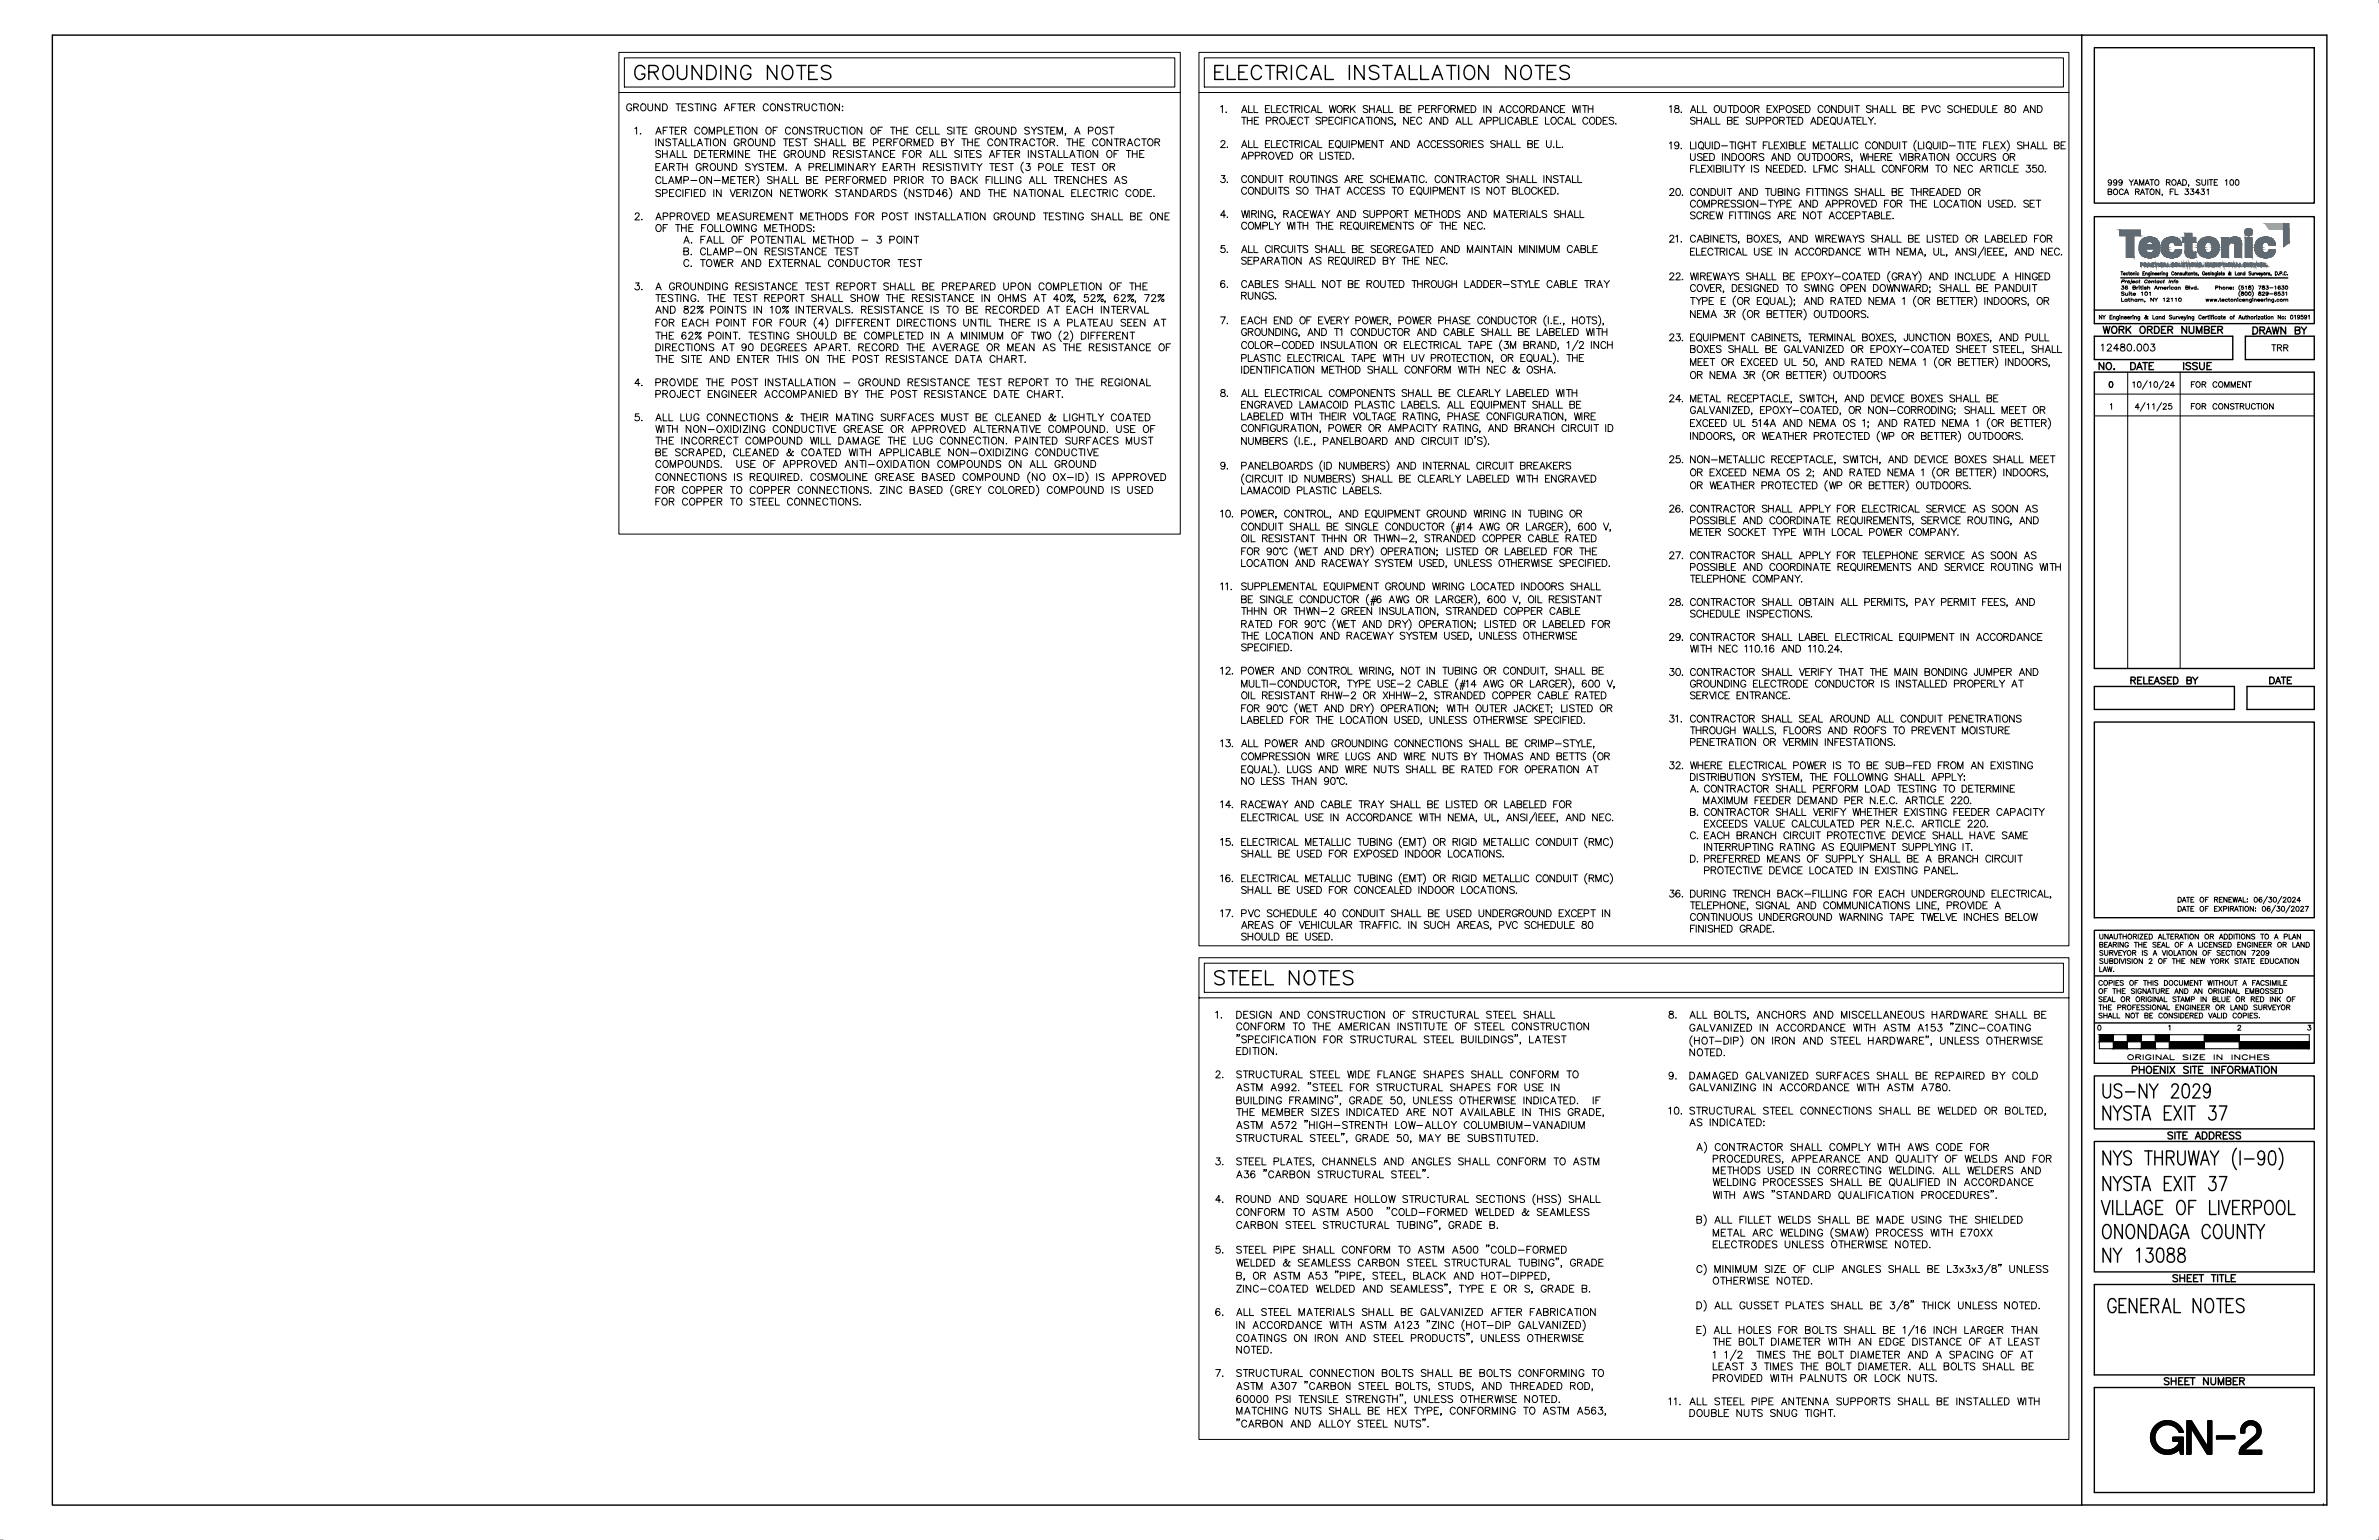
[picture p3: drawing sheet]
<svg xmlns="http://www.w3.org/2000/svg" width="864mm" height="559mm" viewBox="0 0 864 559" stroke-linecap="round" stroke-linejoin="round" font-family="sans-serif">
<g fill="none" stroke="#000" stroke-width=".36">
<path d="M224.7 19h203.8v174.8h-203.8zM435.2 19h315.8v14.6h-315.8zM224.7 33.6h203.8M226.7 21h199.8v10.6h-199.8zM229.3 38.3a.91 .91 0 0 0-1.1-.6 .91 .91 0 0 0-.7 1 1.06 1.06 0 0 0 .3 1.3 1.06 1.06 0 0 0 1.4-.1l.1-.7h-.6M230 38.9l1.5-.1 .2-.4-.1-.5-1.6-.2v2.5M230.9 38.9l.8 1.3M232.8 38.1l.2-.3a1.18 1.18 0 0 1 1.5 1.1 1.18 1.18 0 0 1-1.5 1.2l-.4-.9zM235.2 37.7v1.8l.1 .4 .7 .3 .8-.3 .1-2.2M239.6 37.7v2.5l-1.7-2.5v2.5M240.5 37.7h.9a1.36 1.36 0 0 1 .9 1.2 1.36 1.36 0 0 1-.9 1.3h-.9zM245.4 37.7h1.7"/>
<path d="M246.2 37.7v2.5M247.6 38.9h.9M249.1 37.7h-1.5v2.5h1.5M251.5 38.1a.94 .94 0 0 0-.9-.5 .94 .94 0 0 0-.7 .7l1.6 1.2v.4l-.5 .3-1.1-.3M252.3 37.7h1.7M253.1 37.7v2.5M254.5 37.7v2.5M257.1 37.7v2.5l-1.7-2.5v2.5M259.9 38.3a.93 .93 0 0 0-1.1-.6 .93 .93 0 0 0-.7 1 1.06 1.06 0 0 0 .3 1.3 1.06 1.06 0 0 0 1.4-.1l.1-.7h-.6M263.3 39.4h1.2M265.6 38.9h.9M267.2 37.7h-1.6v2.5"/>
<path d="M267.8 37.7h1.7M268.6 37.7v2.5M269.9 38.9h1M271.5 37.7h-1.6v2.5h1.6M272.2 38.9l1.5-.1 .2-.4-.1-.5-1.6-.2v2.5M273.1 38.9l.8 1.3M278.9 38.3a.93 .93 0 0 0-1.1-.6 .93 .93 0 0 0-.7 1 1.06 1.06 0 0 0 .3 1.3 1.06 1.06 0 0 0 1.4-.1l.1-.3M280.1 37.8a1.19 1.19 0 0 1 1.5 1.1 1.19 1.19 0 0 1-1.5 1.2l-.5-.9v-.5zM284 37.7v2.5l-1.7-2.5v2.5M286.6 38.1l-.2-.3a.93 .93 0 0 0-1.5 .5l1.7 1.2v.4l-.6 .3-1.1-.3M287.4 37.7h1.7M288.2 37.7v2.5"/>
<path d="M289.5 38.9l1.5-.1 .2-.4-.1-.5-1.6-.2v2.5M290.4 38.9l.8 1.3M292.1 37.7v1.8l.7 .7a.8 .8 0 0 0 1-.7v-1.8M296.5 38.3a.93 .93 0 0 0-1-.6 .93 .93 0 0 0-.8 1 1.06 1.06 0 0 0 .3 1.3 1.06 1.06 0 0 0 1.4-.1l.1-.3M297.3 37.7h1.7M298.1 37.7v2.5M299.4 37.7v2.5M300.7 38.1l.2-.3a1.18 1.18 0 0 1 1.5 1.1 1.18 1.18 0 0 1-1.5 1.2l-.5-.9zM304.8 37.7v2.5l-1.7-2.5v2.5M305.7 38.7h.3zM435.2 33.6v309.6h315.8v-309.6M437.2 21h311.8v10.6h-311.8z"/>
<path d="M443.1 38.8l.6-.5v2.6M453.3 38.3v2.6h1.4M455.2 38.3v2.6h1.4M459.4 39.5h.9M460.9 38.3h-1.5v2.6h1.5M461.5 38.3v2.6h1.5M463.5 39.5h.9M465.1 38.3h-1.6v2.6h1.6M467.5 38.9a.94 .94 0 0 0-1.1-.6 .94 .94 0 0 0-.7 1v.6a.93 .93 0 0 0 .7 1 .93 .93 0 0 0 1.1-.7M468.1 38.3h1.7M468.9 38.3v2.6M470.2 39.5l1.4-.1 .2-.4-.1-.5-1.5-.2v2.6"/>
<path d="M471 39.5l.8 1.4M472.6 38.3v2.6M475.3 38.9a.94 .94 0 0 0-1.1-.6 .94 .94 0 0 0-.7 1v.6a.93 .93 0 0 0 .8 1 .93 .93 0 0 0 1-.7M478.4 38.3v2.6h1.5M482.6 38.3l.6 2.6 .6-2.6 .6 2.6 .6-2.6M485.6 38.7a1.16 1.16 0 0 1 1.6 .1 1.16 1.16 0 0 1-.2 1.7l-.2 .2a1.23 1.23 0 0 1-1.5-.5 1.23 1.23 0 0 1 .3-1.5zM487.8 39.5l1.5-.1 .2-.4-.1-.5-1.6-.2v2.6M488.7 39.5l.8 1.4M490.3 38.3v2.6M490.9 39.4l1.1 1.5M492 38.3l-1.7 1.7M496.6 38.7l-.7-.4-1 .4 .2 .6 1.3 .6 .2 .6-.3 .2a1.11 1.11 0 0 1-1.4-.2"/>
<path d="M497.2 39.5h1.7M497.2 38.3v2.6M498.9 38.3v2.6M502.2 38.3v2.6h1.5M504.1 38.3v2.6h1.5M508.3 39.5l1.4-.1 .3-.4-.1-.5-1.6-.2v2.6l1.6-.3 .1-.6-.6-.5M510.7 39.5h1M512.3 38.3h-1.6v2.6h1.6M515.1 39.6l1.5-.1 .2-.3-.2-.7-1.5-.2v2.6M517.5 39.5h1M519 38.3h-1.5v2.6h1.5M519.7 39.5l1.4-.1 .3-.4-.1-.5-1.6-.2v2.6"/>
<path d="M520.5 39.5l.9 1.4M522.1 39.5h1M523.7 38.3h-1.6v2.6M524.4 38.7a1.06 1.06 0 0 1 1.4-.2 1.06 1.06 0 0 1 .3 1.4 .95 .95 0 0 1-1 1 .95 .95 0 0 1-.9-1zM526.7 39.5l1.5-.1 .1-.9-1.6-.2v2.6M527.5 39.5l.9 1.4M531.9 39.5h.9M533.4 38.3h-1.5v2.6h1.5M534 38.3h.9a1.36 1.36 0 0 1 .9 1.3 1.36 1.36 0 0 1-.9 1.3h-.9zM538.6 38.3v2.6M541.2 38.3v2.6l-1.7-2.6v2.6M548.6 38.9a.94 .94 0 0 0-1.1-.6 .94 .94 0 0 0-.7 1v.6a.93 .93 0 0 0 .7 1 .93 .93 0 0 0 1.1-.7"/>
<path d="M551 38.9a.94 .94 0 0 0-1.1-.6 .94 .94 0 0 0-.7 1v.6a.93 .93 0 0 0 .7 1 .93 .93 0 0 0 1.1-.7M551.9 38.7a1.16 1.16 0 0 1 1.6 .1 1.16 1.16 0 0 1-.2 1.7l-.2 .2a1.23 1.23 0 0 1-1.5-.5 1.23 1.23 0 0 1 .3-1.5zM554.1 39.5l1.5-.1 .2-.4-.1-.5-1.6-.2v2.6M555 39.5l.8 1.4M556.6 38.3h.8a1.36 1.36 0 0 1 .9 1.3 1.36 1.36 0 0 1-.9 1.3h-.8zM563.2 38.3v2.6l-1.7-2.6v2.6M565.8 38.9a.94 .94 0 0 0-1-.6 .94 .94 0 0 0-.8 1v.6a.93 .93 0 0 0 .8 1 .93 .93 0 0 0 1-.7M566.4 39.5h1M568 38.3h-1.6v2.6h1.6M570.8 38.3l.6 2.6 .6-2.6 .6 2.6 .6-2.6M573.6 38.3v2.6M574.5 38.3h1.7"/>
<path d="M575.3 38.3v2.6M576.5 39.5h1.7M576.5 38.3v2.6M578.2 38.3v2.6M606 38.8l.6-.5v2.6M608.1 38.4v.8a1.05 1.05 0 0 1 1.2 .3 1.05 1.05 0 0 1 0 1.2h-1.2l-.2-.7 .3-.5 1.1-.3 .1-.5a.95 .95 0 0 0-1.3-.3zM616.2 38.3v2.6h1.4M618.2 38.3v2.6h1.4M622.5 38.7a1.16 1.16 0 0 1 1.6 .1 1.16 1.16 0 0 1-.1 1.7 .93 .93 0 0 1-1.1 .3 .93 .93 0 0 1-.6-.9zM624.8 38.3v1.8l.7 .8a.8 .8 0 0 0 1-.8v-1.8M627.3 38.3h1.7M628.2 38.3v2.6"/>
<path d="M629.4 38.3h.9a1.36 1.36 0 0 1 .8 1.3 1.36 1.36 0 0 1-.8 1.3h-.9zM632 38.7a1.06 1.06 0 0 1 1.4-.2 1.06 1.06 0 0 1 .3 1.4 .95 .95 0 0 1-.9 1 .95 .95 0 0 1-1-1zM634.6 38.7a1.16 1.16 0 0 1 1.6 .1 1.16 1.16 0 0 1-.2 1.7 .93 .93 0 0 1-1.1 .3 .93 .93 0 0 1-.6-.9zM636.9 39.5l1.4-.1 .3-.4-.2-.5-1.5-.2v2.6M637.7 39.5l.9 1.4M641.5 39.5h1M643 38.3h-1.5v2.6h1.5M643.6 38.3l1.7 2.6M645.3 38.3l-1.7 2.6M646 39.6l1.4-.1 .3-.3-.2-.7-1.5-.2v2.6M648.6 38.7a1.06 1.06 0 0 1 1.4-.2 1.06 1.06 0 0 1 .3 1.4 .95 .95 0 0 1-1 1 .95 .95 0 0 1-.9-1zM652.6 38.7l-.6-.4-1.1 .4 .2 .6 1.3 .5 .2 .7a1.08 1.08 0 0 1-1.7 0"/>
<path d="M653.2 39.5h.9M654.8 38.3h-1.6v2.6h1.6M655.4 38.3h.8a1.36 1.36 0 0 1 .9 1.3 1.36 1.36 0 0 1-.9 1.3h-.8zM661.8 38.9a.94 .94 0 0 0-1.1-.6 .94 .94 0 0 0-.7 1v.6a.93 .93 0 0 0 .7 1 .93 .93 0 0 0 1.1-.7M662.6 38.7a1.06 1.06 0 0 1 1.4-.2 1.06 1.06 0 0 1 .3 1.4 .95 .95 0 0 1-1 1 .95 .95 0 0 1-.9-1zM666.6 38.3v2.6l-1.7-2.6v2.6M667.4 38.3h.9a1.36 1.36 0 0 1 .9 1.3 1.36 1.36 0 0 1-.9 1.3h-.9zM669.8 38.3v1.8l.8 .8a.8 .8 0 0 0 .9-.8v-1.8M672.4 38.3v2.6M673.3 38.3h1.7M674.2 38.3v2.6M679.2 38.7l-.6-.4-1.1 .4 .3 .6 1.3 .6 .1 .6a1.08 1.08 0 0 1-1.7 0"/>
<path d="M679.8 39.5h1.7M679.8 38.3v2.6M681.5 38.3v2.6M684.9 38.3v2.6h1.5M686.9 38.3v2.6h1.4M691 39.5l1.4-.1 .3-.4-.1-.5-1.6-.2v2.6l1.6-.3 .1-.6-.6-.5M693.4 39.5h1M695 38.3h-1.6v2.6h1.6M697.8 39.6l1.4-.1 .3-.3-.2-.7-1.5-.2v2.6M700.2 38.3l.9 2.6 1-2.6M704.3 38.9a.94 .94 0 0 0-1.1-.6 .94 .94 0 0 0-.7 1v.6a.93 .93 0 0 0 .7 1 .93 .93 0 0 0 1.1-.7M708.7 38.7l-.5-.4-1.1 .4 .2 .6 1.4 .6v.6a1.08 1.08 0 0 1-1.6 0"/>
<path d="M711.2 38.9a.94 .94 0 0 0-1.1-.6 .94 .94 0 0 0-.7 1v.6a.93 .93 0 0 0 .7 1 .93 .93 0 0 0 1.1-.7M711.8 39.5h1.7M711.8 38.3v2.6M713.5 38.3v2.6M714.3 39.5h1M715.9 38.3h-1.6v2.6h1.6M716.5 38.3h.8a1.36 1.36 0 0 1 .9 1.3 1.36 1.36 0 0 1-.9 1.3h-.8zM718.9 38.3v1.8l.7 .8 .9-.4 .1-2.2M721.4 38.3v2.6h1.5M723.4 39.5h1M725 38.3h-1.6v2.6h1.6M728 38.4v.8l1.1 .3 .3 .5a.88 .88 0 0 1-.7 .9 .88 .88 0 0 1-.9-.6l.1-.5 1.3-.6 .1-.5a.95 .95 0 0 0-1.3-.3z"/>
<path d="M730.4 38.4a.8 .8 0 0 1 1.2 .4l.1 .6a1.13 1.13 0 0 1-.9 1.5 1.61 1.61 0 0 1-.4-2.5zM738.8 38.3v2.6l-1.7-2.6v2.6M739.6 38.3h.9a1.36 1.36 0 0 1 .8 1.3 1.36 1.36 0 0 1-.8 1.3h-.9zM230.5 46.7l.6-.6v2.6M232.5 48.5l.2 .1M238.1 48.7l1-2.6 .9 2.6M238.1 50.4v2.5M238.5 47.8h1.1M239.6 59.4h-1.5v2.5h1.5M239.8 55a.95 .95 0 0 0-1-.4 .95 .95 0 0 0-.7 .6l1.7 1.2v.4l-.6 .4-1.1-.4M240.5 54.6v2.6M240.5 55.8h1.7"/>
<path d="M240.7 50.4v2.5l-1.6-2.5v2.5M240.7 47.4h1M242.2 54.6v2.6M242.3 46.1h-1.6v2.6M243 46.1h1.6M243.2 57.2l.9-2.6 1 2.6M243.4 50.8a.94 .94 0 0 0-.9-.5 .94 .94 0 0 0-.8 .7l1.7 1.2v.4l-.6 .3-1.1-.3M243.5 56.3h1.2M243.8 46.1v2.6M244.1 50.4h1.7M245 50.4v2.5M245.1 47.4h1"/>
<path d="M245.6 59.4h1.7M245.8 54.6v2.6h1.5M246.3 52.9l1-2.5 .9 2.5M246.4 59.4v2.5M246.7 46.1h-1.6v2.6h1.6M246.7 52.1h1.2M247.4 47.4l1.4-.2 .3-.3-.1-.5-1.6-.3v2.6M247.8 59.4v2.5M247.9 54.6v2.6h1.4M248.2 47.4l.9 1.3M249 50.4v2.5h1.4M249.5 59.4v2.5"/>
<path d="M251 50.4v2.5h1.5M252.2 54.6h.9a1.36 1.36 0 0 1 .8 1.3 1.36 1.36 0 0 1-.8 1.3h-.9zM253.1 52.9l.9-2.5 1 2.5M253.4 52.1h1.3M254 46.8a.93 .93 0 0 0-1-.7 .93 .93 0 0 0-.8 1 1.06 1.06 0 0 0 .3 1.3 1.06 1.06 0 0 0 1.4-.1l.1-.2M254.6 59.9a.94 .94 0 0 0-1.1-.6 .94 .94 0 0 0-.8 1v.6a.91 .91 0 0 0 .9 1 .91 .91 0 0 0 1-1h-.7M254.8 55.8h.9M255 46.5l.3-.2a1.18 1.18 0 0 1 1.4 1.1 1.18 1.18 0 0 1-1.4 1.2l-.5-.9zM255.7 50.4h1.7M256.4 54.6h-1.6v2.6h1.6M256.6 50.4v2.5M257.1 54.6h1.7"/>
<path d="M257.4 48.7v-2.6l1 2.6 1-2.6v2.6M257.9 50.4v2.5M257.9 54.6v2.6M258.1 59.7a1.16 1.16 0 0 1 1.6 .2 1.16 1.16 0 0 1-.2 1.6l-.3 .3a1.22 1.22 0 0 1-1.4-.6 1.22 1.22 0 0 1 .3-1.5zM259.1 50.8l.3-.3a1.18 1.18 0 0 1 1.5 1.1 1.18 1.18 0 0 1-1.5 1.2l-.5-.9zM259.2 55.8h1M260.4 47.5l1.4-.1 .2-.4-.1-.6-1.5-.3v2.6M260.5 59.4v1.8a.86 .86 0 0 0 .8 .7 .86 .86 0 0 0 .9-.7v-1.8M260.8 54.6h-1.6v2.6h1.6M261.5 55.8l1.5-.1 .1-.8-1.6-.3v2.6M262.4 55.8l.8 1.4M262.9 46.1v2.6h1.4"/>
<path d="M262.9 40.2l1-2.5 .9 2.5M263.2 50.4v2.5l-1.7-2.5v2.5M264.1 57.2v-2.6l.9 2.6 1-2.6v2.6M264.8 59.4v2.5l-1.7-2.5v2.5M264.9 47.4h1M265.8 59.4h.8a1.36 1.36 0 0 1 .9 1.2 1.36 1.36 0 0 1-.9 1.3h-.8zM266.5 46.1h-1.6v2.6h1.6M267 54.6v2.6M267.3 46.1h1.6M268.1 46.1v2.6M268.3 51a.91 .91 0 0 0-1-.6 .91 .91 0 0 0-.8 1 1.06 1.06 0 0 0 .3 1.3 1.06 1.06 0 0 0 1.4-.1l.1-.7h-.6M269.1 51.6l1.4-.1 .3-.4-.2-.5-1.5-.2v2.5"/>
<path d="M269.4 46.1v2.6M269.7 54.6v2.6l-1.7-2.6v2.6M269.9 51.6l.9 1.3M270.6 55.8h1M270.8 46.3a1.19 1.19 0 0 1 1.6 1.1 1.19 1.19 0 0 1-1.6 1.2l-.4-.9v-.6zM271.8 50.8l.3-.3a1.18 1.18 0 0 1 1.5 1.1 1.18 1.18 0 0 1-1.5 1.2l-.5-.9zM272.2 54.6h-1.6v2.6h1.6M272.3 59.7l-.6-.3-1.1 .3 .2 .6 1.4 .6 .1 .6-.2 .3a1.11 1.11 0 0 1-1.5-.3M273.1 59.4l.9 1.1 1-1.1M274.2 50.4v1.8l.2 .4 .6 .3 .8-.3 .1-2.2M274.7 46.1v2.6l-1.6-2.6v2.6M275.2 54.6h1.7"/>
<path d="M276.1 54.6v2.6M277.2 59.7l-.6-.3-1.1 .3 .2 .6 1.3 .6 .2 .6a1.08 1.08 0 0 1-1.7 0M277.4 55.8h1.7M277.4 54.6v2.6M277.9 59.4h1.7M278.5 46.3a1.19 1.19 0 0 1 1.5 1.1 1.19 1.19 0 0 1-1.5 1.2l-.5-.9v-.6zM278.6 50.4v2.5l-1.7-2.5v2.5M278.7 59.4v2.5M279.1 54.6v2.6M279.6 50.4h.8a1.36 1.36 0 0 1 .9 1.2 1.36 1.36 0 0 1-.9 1.3h-.8zM280.1 55.8h.9M280.7 47.4h.9"/>
<path d="M281.6 54.6h-1.5v2.6h1.5M281.6 59.4h-1.5v2.5h1.5M282.2 46.1h-1.5v2.6M284.4 50.4h1.7M285.2 50.4v2.5M286.5 55.2a.93 .93 0 0 0-1.1-.6 .93 .93 0 0 0-.8 1 1.06 1.06 0 0 0 .4 1.3 1.06 1.06 0 0 0 1.3-.1l.2-.6h-.6M286.6 51.6h1M286.9 46.8a.91 .91 0 0 0-1-.7 .91 .91 0 0 0-.7 1 1.06 1.06 0 0 0 .3 1.4 1.06 1.06 0 0 0 1.4-.2v-.2M287.2 55.8l1.4-.1 .3-.4-.1-.4-1.6-.3v2.6M287.9 46.5l.3-.2a1.18 1.18 0 0 1 1.4 1.1 1.18 1.18 0 0 1-1.4 1.2l-.5-.9zM288 55.8l.9 1.4M288.2 50.4h-1.6v2.5h1.6"/>
<path d="M290.2 54.7a1.18 1.18 0 0 1 1.5 1.2 1.18 1.18 0 0 1-1.5 1.1l-.5-.8v-.6zM290.6 50.8a.94 .94 0 0 0-1-.5 .94 .94 0 0 0-.7 .7l1.7 1.2v.4l-.6 .3-1.1-.3M291.3 50.4h1.7M292 46.1v2.6l-1.7-2.6v2.6M292.1 50.4v2.5M292.4 54.6v1.8l.7 .8 .9-.4 .1-2.2M294.7 46.5a.95 .95 0 0 0-.9-.4 .95 .95 0 0 0-.8 .7l1.7 1.2v.3l-.6 .4-1.1-.4M295.4 46.1h1.7M296.2 46.1v2.6M296.8 54.6v2.6l-1.7-2.6v2.6M297.5 50.8a.94 .94 0 0 0-1-.5 .94 .94 0 0 0-.7 .7l1.7 1.2v.4l-.6 .3-1.1-.3M297.6 47.4l1.4-.2 .3-.3-.1-.5-1.6-.3v2.6"/>
<path d="M297.7 54.6h.9a1.36 1.36 0 0 1 .9 1.3 1.36 1.36 0 0 1-.9 1.3h-.9zM298.2 51.6h1.7M298.2 50.4v2.5M298.5 47.4l.8 1.3M299.9 50.4v2.5M300.1 46.1v1.9a.86 .86 0 0 0 .9 .7 .86 .86 0 0 0 .8-.7v-1.9M300.4 59.4h-1.6v2.5h1.6M300.9 52.9l.9-2.5 1 2.5M301.1 59.4v2.5h1.5M301.2 52.1h1.2M302.6 55.8l1.4-.1 .2-.4-.1-.4-1.5-.3v2.6M303.1 59.4v2.5"/>
<path d="M303.4 55.8l.8 1.4M303.5 50.4v2.5h1.5M304.6 46.8a.93 .93 0 0 0-1-.7 .93 .93 0 0 0-.8 1 1.06 1.06 0 0 0 .3 1.4 1.06 1.06 0 0 0 1.4-.2l.1-.2M305.1 55.8h1M305.4 46.1h1.6M305.6 50.4v2.5h1.4M305.7 40.1h.3zM306.2 46.1v2.6M306.7 54.6h-1.6v2.6h1.6M307 59.4v2.5M307.5 46.1v2.6M308.9 46.3a1.19 1.19 0 0 1 1.6 1.1 1.19 1.19 0 0 1-1.6 1.2l-.4-.9v-.6z"/>
<path d="M309.1 55a.95 .95 0 0 0-1-.4 .95 .95 0 0 0-.7 .6l1.7 1.2v.4l-.6 .4-1.1-.4M309.7 59.4v2.5l-1.7-2.5v2.5M309.8 54.6v2.6M309.9 51.6l1.5-.1 .2-.4-.2-.6-1.5-.1v2.5l1.6-.2 .1-.6-.6-.5M312.5 55a.95 .95 0 0 0-1-.4 .95 .95 0 0 0-.7 .6l1.7 1.2v.4l-.6 .4-1.1-.4M312.5 51.6h.9M312.8 46.1v2.6l-1.6-2.6v2.6M313.2 54.6h1.7M314 50.4h-1.5v2.5h1.5M314 54.6v2.6M315.4 57.2l1-2.6 .9 2.6M315.7 56.3h1.2"/>
<path d="M315.8 59.4l1 1.1 1-1.1M316.6 46.3a1.19 1.19 0 0 1 1.5 1.1 1.19 1.19 0 0 1-1.5 1.2l-.5-.9v-.6zM317.1 51.7l1.4-.1 .3-.4-.2-.6-1.5-.2v2.5M318.8 47.4h.9M319.6 51.6h1M319.7 54.6v2.6l-1.6-2.6v2.6M320.3 46.1h-1.5v2.6M321.2 50.4h-1.6v2.5h1.6M321.9 51.6l1.4-.1 .3-.4-.1-.5-1.6-.2v2.5M322.2 59.4h-1.6v2.5h1.6M322.5 55.2a.91 .91 0 0 0-1-.6 .91 .91 0 0 0-.8 1 1.06 1.06 0 0 0 .3 1.3 1.06 1.06 0 0 0 1.4-.1l.1-.2M322.7 51.6l.9 1.3"/>
<path d="M323.3 46.1h1.7M323.3 55.8h.9M324.1 46.1v2.6M324.4 51.6h1M324.8 54.6h-1.5v2.6h1.5M325.4 47.4h1.7M325.4 46.1v2.6M326 50.4h-1.6v2.5M327.1 50.5a1.18 1.18 0 0 1 1.5 1.1 1.18 1.18 0 0 1-1.5 1.2l-.5-.9 .1-.9zM327.1 46.1v2.6M327.8 55.8h1M328.1 47.4h1"/>
<path d="M328.1 59.4h1.7M328.9 59.4v2.5M329.3 51.6l1.5-.1 .1-.9-1.6-.2v2.5M329.4 54.6h-1.6v2.6M329.6 46.1h-1.5v2.6h1.5M330.1 51.6l.9 1.3M330.2 55l.3-.3a1.18 1.18 0 0 1 1.5 1.2 1.18 1.18 0 0 1-1.5 1.1l-.5-.8zM330.2 59.4v2.5M331.8 52.9v-2.5l1 2.5 1-2.5v2.5M331.9 59.4v2.5M332.7 55.8l1.4-.1 .2-.8-1.6-.3v2.6M333.5 55.8l.8 1.4"/>
<path d="M334.5 46.8a.93 .93 0 0 0-1.1-.7 .93 .93 0 0 0-.7 1 1.06 1.06 0 0 0 .3 1.3 1.06 1.06 0 0 0 1.3-.1l.2-.2M334.7 51.6h1M335.2 47.4h1M336.3 50.4h-1.6v2.5h1.6M336.8 46.1h-1.6v2.6h1.6M337 50.4h.9a1.36 1.36 0 0 1 .8 1.2 1.36 1.36 0 0 1-.8 1.3h-.9zM337.5 46.1v2.6h1.5M337.5 57.2l1-2.6 .9 2.6M337.9 56.3h1.2M339.3 59.4h-1.6v2.5h1.6M339.6 46.1v2.6h1.4M340.2 54.6v2.6h1.4"/>
<path d="M341.8 59.7l-.7-.3-1 .3 .2 .6 1.3 .6 .2 .6-.3 .3a1.11 1.11 0 0 1-1.4-.3M341.9 51.6l1.4-.1 .3-.4-.1-.5-1.6-.2v2.5l1.6-.2 .1-.6-.7-.5M342.2 54.6v2.6h1.5M342.5 59.4v2.5M344.4 50.4l1 1.2 .9-1.2M345.1 59.7l-.6-.3-1 .3 .2 .6 1.3 .6 .1 .6-.2 .3a1.11 1.11 0 0 1-1.4-.3M345.4 51.6v1.3M345.6 46.5a.94 .94 0 0 0-.9-.4 .94 .94 0 0 0-.8 .7l1.7 1.2v.3l-.6 .4-1.1-.4M345.9 59.4h1.7M346.3 46.1v2.6M346.7 59.4v2.5M347.3 46.1h1.7"/>
<path d="M348 59.4v2.5M348.1 46.1v2.6M348.3 55a.94 .94 0 0 0-1-.4 .94 .94 0 0 0-.7 .6l1.7 1.2v.4l-.6 .4-1.1-.4M349 59.4l1 2.5 .9-2.5M349 54.6v2.6M349.1 50.4h1.7M349.5 47.4h.9M350 50.4v2.5M350 54.6h1.7M350.8 54.6v2.6M351.1 46.1h-1.6v2.6h1.6M351.3 51.6h1.7"/>
<path d="M351.3 50.4v2.5M351.4 59.4v2.5M352.1 55.8h1M352.4 59.4h1.7M353 50.4v2.5M353.2 59.4v2.5M353.7 54.6h-1.6v2.6h1.6M353.9 51.6h1M354.6 59.4l.9 1.1 1-1.1M355.5 50.4h-1.6v2.5h1.6M355.9 46.8a.93 .93 0 0 0-1.1-.7 .93 .93 0 0 0-.7 1 1.06 1.06 0 0 0 .3 1.3 1.06 1.06 0 0 0 1.4-.1l.1-.6h-.6M356.2 55l-.3-.3a.93 .93 0 0 0-1.4 .5l1.7 1.2v.4l-.7 .4-1-.4"/>
<path d="M356.6 47.4l1.5-.2 .2-.3-.1-.5-1.6-.3v2.6M357.5 47.4l.8 1.3M359.2 57.2l.9-2.6 1 2.6M359.3 59.4h1.7M359.4 46.5l.3-.2a1.18 1.18 0 0 1 1.4 1.1 1.18 1.18 0 0 1-1.4 1.2l-.5-.9zM359.5 56.3h1.2M360.1 59.4v2.5M360.4 51a.93 .93 0 0 0-1.1-.6 .93 .93 0 0 0-.7 1 1.06 1.06 0 0 0 .3 1.3 1.06 1.06 0 0 0 1.4-.1l.1-.3M361.6 50.5a1.19 1.19 0 0 1 1.5 1.1 1.19 1.19 0 0 1-1.5 1.2l-.5-.9v-.5zM361.8 46.1v1.9l.7 .7 .9-.4 .1-2.2M361.8 55.8h1M363.1 59.4h-1.7v2.5h1.7"/>
<path d="M363.4 54.6h-1.6v2.6M364 54.6h1.7M364.8 54.6v2.6M365.5 50.4v2.5l-1.7-2.5v2.5M365.5 59.7l-.7-.3-1 .3 .2 .6 1.3 .6 .2 .6-.3 .3a1.11 1.11 0 0 1-1.4-.3M366.2 46.1v2.6l-1.7-2.6v2.6M366.2 55.8h1M366.2 59.4h1.7M366.4 50.4h1.7M367 59.4v2.5M367.2 46.1h.8a1.36 1.36 0 0 1 .9 1.3 1.36 1.36 0 0 1-.9 1.3h-.8zM367.3 50.4v2.5"/>
<path d="M367.7 54.6h-1.5v2.6h1.5M368.5 55.8l1.4-.1 .3-.4-.2-.4-1.5-.3v2.6M368.6 51.6l1.4-.1 .3-.4-.1-.5-1.6-.2v2.5M369.3 55.8l.9 1.4M369.4 51.6l.9 1.3M371.1 52.9l1-2.5 1 2.5M371.5 58.8a2.64 2.64 0 0 0 0 3.9M371.5 52.1h1.2M372.6 59.4h1.3l-.7 .9a.85 .85 0 0 1 .8 .8 .85 .85 0 0 1-.7 .9 .85 .85 0 0 1-1-.6M373.3 54.6v2.6M373.7 46.5a.94 .94 0 0 0-1-.4 .94 .94 0 0 0-.7 .7l1.7 1.2v.3l-.6 .4-1.1-.4M374.4 46.1l1 1.3 .9-1.3"/>
<path d="M375.4 47.4v1.3M375.6 51a.93 .93 0 0 0-1-.6 .93 .93 0 0 0-.8 1 1.06 1.06 0 0 0 .3 1.3 1.06 1.06 0 0 0 1.4-.1l.1-.3M376 54.6v2.6l-1.7-2.6v2.6M376.3 50.4h1.7M377.2 50.4v2.5M378.5 46.5a.94 .94 0 0 0-.9-.4 .94 .94 0 0 0-.8 .7l1.7 1.2v.3l-.6 .4-1.1-.4M378.6 55a.94 .94 0 0 0-.9-.4 .94 .94 0 0 0-.8 .6l1.7 1.2v.4l-.6 .4-1.1-.4M378.8 50.8l.2-.3a1.18 1.18 0 0 1 1.5 1.1 1.18 1.18 0 0 1-1.5 1.2l-.5-.9zM379.2 46.1h1.7M379.3 54.6h1.7M379.9 59.7a1.16 1.16 0 0 1 1.6 .2 1.16 1.16 0 0 1-.2 1.6l-.3 .3a1.22 1.22 0 0 1-1.4-.6 1.22 1.22 0 0 1 .3-1.5zM380.1 46.1v2.6"/>
<path d="M380.2 54.6v2.6M381.2 51.6l1.4-.1 .3-.4-.2-.5-1.5-.2v2.5M381.4 47.4h1M381.6 57.2l.9-2.6 1 2.6M381.9 56.3h1.2M382 51.6l.9 1.3M382.3 59.4v2.5h1.4M383 46.1h-1.6v2.6h1.6M383.7 48.7v-2.6l1 2.6 1-2.6v2.6M383.8 52.7l.2 .1M384.2 54.6v2.6h1.5M385.9 59.4h-1.6v2.5h1.6"/>
<path d="M386.2 54.6v2.6h1.5M386.8 48.6h-.2h.2l-.2 .6M387.2 50.4h1.7M388.1 50.4v2.5M388.3 57.2l1-2.6 .9 2.6M388.7 56.3h1.2M388.9 59.4h1.7M389.4 51.6h1.7M389.4 50.4v2.5M389.8 59.4v2.5M390.1 48.7l1-2.6 .9 2.6M390.5 47.8h1.2"/>
<path d="M390.9 54.6h1.7M391.1 50.4v2.5M391.8 54.6v2.6M392 51.6h1M392.6 59.4h-1.5v2.5h1.5M393.1 54.6v2.6M393.6 50.4h-1.6v2.5h1.6M394.3 55l.3-.3a1.18 1.18 0 0 1 1.5 1.2 1.18 1.18 0 0 1-1.5 1.1l-.5-.8zM395.1 47.5l1.4-.1 .3-.4-.1-.6-1.6-.3v2.6M395.1 59.7l-.6-.3-1.1 .3 .2 .6 1.4 .6 .1 .6-.3 .3a1.11 1.11 0 0 1-1.4-.3M395.8 59.4h1.7M396.7 59.4v2.5"/>
<path d="M397.8 46.5l.3-.2a1.18 1.18 0 0 1 1.5 1.1 1.18 1.18 0 0 1-1.5 1.2l-.5-.9zM398.5 51a.93 .93 0 0 0-1.1-.6 .93 .93 0 0 0-.7 1 1.06 1.06 0 0 0 .3 1.3 1.06 1.06 0 0 0 1.4-.1l.1-.3M398.5 54.6v2.6l-1.7-2.6v2.6M399.4 50.8l.3-.3a1.18 1.18 0 0 1 1.4 1.1 1.18 1.18 0 0 1-1.4 1.2l-.5-.9zM400.5 59.7a1.16 1.16 0 0 1 1.6 .2 1.16 1.16 0 0 1-.1 1.6 .93 .93 0 0 1-1.1 .4 .93 .93 0 0 1-.6-1zM402 46.5a.95 .95 0 0 0-1-.4 .95 .95 0 0 0-.7 .7l1.7 1.2v.3l-.6 .4-1.1-.4M402 55l.2-.3a1.18 1.18 0 0 1 1.5 1.2 1.18 1.18 0 0 1-1.5 1.1l-.5-.8zM402.7 46.1h1.7M403.6 50.4v2.5l-1.7-2.5v2.5M403.6 46.1v2.6M404.4 55.8h.9M404.5 50.4h1.7"/>
<path d="M405.3 50.4v2.5M406 54.6h-1.6v2.6M406.7 51.6l1.4-.1 .3-.4-.1-.5-1.6-.2v2.5M407.5 51.6l.9 1.3M408.9 54.6h1.6M409.2 52.9l1-2.5 1 2.5M409.6 52.1h1.2M409.7 54.6v2.6M411.1 55.8h1.7M411.1 54.6v2.6M412.8 54.6v2.6M413.7 51a.93 .93 0 0 0-1-.6 .93 .93 0 0 0-.8 1 1.06 1.06 0 0 0 .3 1.3 1.06 1.06 0 0 0 1.4-.1l.1-.3"/>
<path d="M413.7 55.8h1M414.4 50.4h1.7M415.3 54.6h-1.6v2.6h1.6M415.3 50.4v2.5M416.9 50.8l.2-.3a1.18 1.18 0 0 1 1.5 1.1 1.18 1.18 0 0 1-1.5 1.2l-.5-.9zM419.3 51.6l1.4-.1 .3-.4-.2-.5-1.5-.2v2.5M420.1 51.6l.9 1.3M443.2 51.6l.5-.6 .8 .1 .2 .4-.4 .8-1.2 1.3h1.7M445.1 40.6l.1 .1M445.5 53.3l.1 .1M450.7 40.9l1-2.6 1 2.6M450.7 53.6l1-2.6 1 2.6"/>
<path d="M450.7 57.8l1-2.6 1 2.6M450.7 42.5h1.7M451.1 40h1.2M451.1 52.7h1.2M451.1 56.9h1.2M451.6 42.5v2.6M452.8 42.5v2.6M452.8 43.7h1.7M453.3 51v2.6h1.4M453.3 56.6l1.4-.2 .3-.3-.2-.6-1.5-.3v2.6M454.5 42.5v2.6M455.2 51v2.6h1.4"/>
<path d="M455.3 43.7h1M455.7 56.6l1.4-.2 .3-.3-.2-.6-1.5-.3v2.6M456.9 42.5h-1.6v2.6h1.6M458.1 56.4l1.4-.1 .3-.3-.1-.5-1.6-.3v2.6M458.9 56.4l.9 1.4M459.4 52.2h.9M459.7 43.9l1.4-.2 .3-.3-.1-.6-1.6-.3v2.6M460.8 55.6a1.16 1.16 0 0 1 1.6 .2 1.16 1.16 0 0 1-.2 1.6l-.3 .3a1.22 1.22 0 0 1-1.4-.6 1.22 1.22 0 0 1 .3-1.5zM460.9 51h-1.5v2.6h1.5M461.5 51v2.6h1.5M462.1 43.7l1.5-.1 .2-.3-.1-.5-1.6-.3v2.6M463 43.7l.8 1.4"/>
<path d="M463 55.2l1 2.6 .9-2.6M463.5 52.2h.9M465 42.7a1.19 1.19 0 0 1 1.5 1.1 1.19 1.19 0 0 1-1.5 1.2l-.5-.9v-.6zM465.1 51h-1.6v2.6h1.6M465.3 56.4h1M466.9 55.2h-1.6v2.6h1.6M467.5 51.6a.94 .94 0 0 0-1.1-.6 .94 .94 0 0 0-.7 1v.6a.93 .93 0 0 0 .7 1 .93 .93 0 0 0 1.1-.7M467.5 55.2h.9a1.36 1.36 0 0 1 .9 1.3 1.36 1.36 0 0 1-.9 1.3h-.9zM468.1 51h1.7M468.2 42.5l-.2 2.5h-.7l-.2-.8M468.9 43.7h1M468.9 51v2.6"/>
<path d="M470.2 52.2l1.4-.1 .2-.4-.1-.5-1.5-.2v2.6M470.5 42.5h-1.6v2.6h1.6M471 52.2l.8 1.4M472.4 55.6a1.16 1.16 0 0 1 1.6 .2 1.16 1.16 0 0 1-.2 1.6l-.3 .3a1.22 1.22 0 0 1-1.4-.6 1.22 1.22 0 0 1 .3-1.5zM472.6 51v2.6M472.9 43.1a.94 .94 0 0 0-1.1-.6 .94 .94 0 0 0-.7 1v.6a.93 .93 0 0 0 .7 1 .93 .93 0 0 0 1.1-.6M473.5 42.5h1.7M474.3 42.5v2.6M474.6 56.4l1.5-.1 .2-.3-.1-.5-1.6-.3v2.6M475.3 51.6a.94 .94 0 0 0-1.1-.6 .94 .94 0 0 0-.7 1v.6a.93 .93 0 0 0 .8 1 .93 .93 0 0 0 1-.7M475.5 56.4l.8 1.4M475.9 40.9l1-2.6 .9 2.6"/>
<path d="M475.9 53.6l1-2.6 .9 2.6M476.3 40h1.2M476.3 52.7h1.2M478.4 51v2.6h1.5M479.2 55.2v2.6h1.5M479.4 42.9l-.6-.4-1.1 .4 .3 .6 1.3 .6 .1 .6a1.08 1.08 0 0 1-1.7 0M480 43.9l1.5-.2 .1-.9-1.6-.3v2.6M481.2 55.2v2.6M482.4 43.7h1M482.6 52.2h.9M483.8 55.6l-.6-.4-1.1 .4 .2 .6 1.3 .5 .2 .7a1.08 1.08 0 0 1-1.7 0M484 42.5h-1.6v2.6h1.6"/>
<path d="M484.1 51h-1.5v2.6h1.5M484.4 55.2h1.7M485 51.4a1.06 1.06 0 0 1 1.3-.2 1.06 1.06 0 0 1 .4 1.4 .95 .95 0 0 1-1 1 .95 .95 0 0 1-.9-1zM485.3 55.2v2.6M485.8 53l.8 .8M486.5 43.1a.94 .94 0 0 0-1.1-.6 .94 .94 0 0 0-.8 1v.6a.93 .93 0 0 0 .8 1 .93 .93 0 0 0 1.1-.6M486.5 56.4h.9M487 42.5v2.6M487.3 51v1.8l.7 .8 .9-.4 .1-2.2M488 43.7h1M488.1 55.2h-1.6v2.6h1.6M488.7 55.2h.8a1.36 1.36 0 0 1 .9 1.3 1.36 1.36 0 0 1-.9 1.3h-.8z"/>
<path d="M489.5 42.5h-1.5v2.6M489.8 51v2.6M490.1 42.5v2.6M490.7 52.3l1.5-.1 .2-.3-.1-.7-1.6-.2v2.6M491.2 57.5l.1 .2M492.8 43.1a.94 .94 0 0 0-1.1-.6 .94 .94 0 0 0-.8 1v.6a.93 .93 0 0 0 .8 1 .93 .93 0 0 0 1.1-.6M493.1 53.6v-2.6l1 2.6 1-2.6v2.6M493.4 45.1l.9-2.6 1 2.6M493.7 44.2h1.2M495.9 42.5h1.7M495.9 52.2h1M496.7 42.5v2.6"/>
<path d="M497.5 51h-1.6v2.6h1.6M498 42.5v2.6M499.1 42.9a1.06 1.06 0 0 1 1.4-.1 1.06 1.06 0 0 1 .3 1.3 .95 .95 0 0 1-.9 1 .95 .95 0 0 1-1-1zM499.7 40.9l.9-2.6 1 2.6M499.8 51v2.6l-1.7-2.6v2.6M500 40h1.3M500.6 51h1.7M501.4 51v2.6M503.1 42.5v2.6l-1.7-2.6v2.6M504.9 53.6l.9-2.6 1 2.6M505.2 52.7h1.2M505.6 42.9l-.6-.4-1.1 .4 .3 .6 1.3 .6 .1 .6a1.08 1.08 0 0 1-1.7 0"/>
<path d="M506.5 45h-.3h.3l-.3 .6M509.1 51v2.6l-1.7-2.6v2.6M509.9 51h.9a1.36 1.36 0 0 1 .8 1.3 1.36 1.36 0 0 1-.8 1.3h-.9zM511.3 42.5v2.6l-1.7-2.6v2.6M512.1 43.7h1M513.7 42.5h-1.6v2.6h1.6M514.5 53.6l1-2.6 .9 2.6M514.9 52.7h1.2M516.1 43.1a.94 .94 0 0 0-1.1-.6 .94 .94 0 0 0-.7 1v.6a.93 .93 0 0 0 .7 1 .93 .93 0 0 0 1.1-.6M518.8 51.6a.94 .94 0 0 0-1-.6 .94 .94 0 0 0-.8 1v.6a.93 .93 0 0 0 .8 1 .93 .93 0 0 0 1-.7M518.9 45.1l1-2.6 .9 2.6M519.2 44.2h1.2"/>
<path d="M521.3 51.6a.94 .94 0 0 0-1.1-.6 .94 .94 0 0 0-.8 1v.6a.93 .93 0 0 0 .8 1 .93 .93 0 0 0 1.1-.7M521.8 52.2h1M523.1 42.5v2.6l-1.7-2.6v2.6M523.5 51h-1.7v2.6h1.7M523.9 42.5h.9a1.36 1.36 0 0 1 .8 1.3 1.36 1.36 0 0 1-.8 1.3h-.9zM525.7 51.4l-.6-.4-1.1 .4 .3 .6 1.3 .6 .1 .6a1.08 1.08 0 0 1-1.7 0M528 51.4l-.6-.4-1.1 .4 .3 .6 1.2 .5 .2 .7a1.08 1.08 0 0 1-1.7 0M528.5 45.1l1-2.6 1 2.6M528.9 51.4a1.06 1.06 0 0 1 1.3-.2 1.06 1.06 0 0 1 .4 1.4 .95 .95 0 0 1-1 1 .95 .95 0 0 1-.9-1zM528.9 44.2h1.2M529.1 40.9v-2.6l1 2.6 .9-2.6v2.6M531.1 42.5v2.6h1.4"/>
<path d="M531.2 52.2l1.4-.1 .1-.9-1.5-.2v2.6M532 52.2l.8 1.4M533 42.5v2.6h1.5M533.6 51v2.6M534.5 52.2h1M536.1 51h-1.6v2.6h1.6M537.1 45.1l1-2.6 1 2.6M537.5 44.2h1.2M538.4 51.4l-.6-.4-1.1 .4 .2 .6 1.4 .6 .1 .6-.3 .2a1.11 1.11 0 0 1-1.4-.2M539.7 43.9l1.4-.2 .3-.3-.2-.6-1.5-.3v2.6M542.1 43.9l1.4-.2 .3-.3-.2-.6-1.5-.3v2.6M542.8 51.4l-.6-.4-1.1 .4 .3 .6 1.2 .5 .2 .7a1.08 1.08 0 0 1-1.7 0"/>
<path d="M543.5 52.2h1.7M543.5 51v2.6M544.3 40.9l.9-2.6 1 2.6M544.5 42.5v2.6h1.4M544.6 40h1.2M545.2 51v2.6M546 53.6l.9-2.6 1 2.6M546.4 52.7h1.1M546.4 42.5v2.6M548.5 51v2.6h1.5M549.2 43.1a.94 .94 0 0 0-1.1-.6 .94 .94 0 0 0-.7 1v.6a.93 .93 0 0 0 .7 1 .93 .93 0 0 0 1.1-.6M549.8 45.1l1-2.6 .9 2.6"/>
<path d="M550.1 44.2h1.2M550.5 51v2.6h1.4M552.3 43.7l1.5-.1 .2-.3-.1-.5-1.6-.3v2.6l1.6-.3 .1-.6-.6-.5M554.6 52.2l1.4-.1 .3-.4-.1-.5-1.6-.2v2.6l1.6-.3 .1-.6-.6-.5M554.7 42.5v2.6h1.5M556.7 43.7h1M557 52.2h1M558.2 42.5h-1.5v2.6h1.5M558.6 51h-1.6v2.6h1.6M559 40.9l.9-2.6 1 2.6M559.4 40h1.1M561 42.5v2.6h1.5"/>
<path d="M561.4 51v1.8l.7 .8 .8-.4 .2-2.2M563.2 42.9a1.16 1.16 0 0 1 1.7 .2 1.16 1.16 0 0 1-.2 1.6l-.3 .3a1.22 1.22 0 0 1-1.4-.6 1.22 1.22 0 0 1 .2-1.5zM564 53.3l.1 .1M565.1 51v2.6h1.4M567.1 53.3l.2 .1M567.4 43.1a.94 .94 0 0 0-1.1-.6 .94 .94 0 0 0-.8 1v.6a.93 .93 0 0 0 .8 1 .93 .93 0 0 0 1.1-.6M567.9 45.1l1-2.6 .9 2.6M568.3 44.2h1.2M570.4 42.5v2.6h1.5M576.4 43.1a.94 .94 0 0 0-1.1-.6 .94 .94 0 0 0-.7 1v.6a.93 .93 0 0 0 .7 1 .93 .93 0 0 0 1.1-.6M577.3 42.9a1.16 1.16 0 0 1 1.6 .2 1.16 1.16 0 0 1-.2 1.6l-.3 .3a1.22 1.22 0 0 1-1.4-.6 1.22 1.22 0 0 1 .3-1.5zM579.5 42.5h.9a1.36 1.36 0 0 1 .9 1.3 1.36 1.36 0 0 1-.9 1.3h-.9z"/>
<path d="M582 43.7h.9M583.5 42.5h-1.5v2.6h1.5M585.8 42.9l-.6-.4-1.1 .4 .3 .6 1.3 .6 .1 .6a1.08 1.08 0 0 1-1.7 0M586.6 44.8l.1 .2M606 52l.6-.5v2.5M609.4 52.3a.79 .79 0 0 1-1.1 .6 .79 .79 0 0 1-.2-1.2 .79 .79 0 0 1 1.2 .2l.1 .4a1.15 1.15 0 0 1-.9 1.7l-.5-.3M610.3 40.6l.1 .1M610.3 53.8l.1 .1M613.7 40.9l.9-2.6 1 2.6M613.7 51.5v2.5h1.4M613.7 55.7v1.8a.86 .86 0 0 0 .8 .8 .86 .86 0 0 0 .9-.8v-1.8M614 40h1.2"/>
<path d="M615.2 59.9h-1.5v2.6M615.4 42.9l-.6-.4-1.1 .4 .2 .6 1.3 .6 .2 .6a1.08 1.08 0 0 1-1.7 0M615.6 51.5v2.5M615.7 59.9v2.6h1.5M616 43.7h1.6M616 42.5v2.6M616.8 51.9l.2-.3a1.18 1.18 0 0 1 1.5 1.1 1.18 1.18 0 0 1-1.5 1.2l-.5-.9zM617.6 53.6l.8 .7M617.6 42.5v2.6M617.9 56.1l-.3-.3a.94 .94 0 0 0-1.4 .5l.2 .4 1.2 .5 .3 .3v.4l-.6 .4-1.1-.4M618.5 45.1l1-2.6 .9 2.6M618.5 56.9h1"/>
<path d="M618.8 44.2h1.3M619 51.5v1.8l.2 .4 .6 .3 .8-.3 .1-2.2M619.3 59.9h-1.6v2.6h1.6M619.8 59.9l1.7 2.6M620.1 55.7h-1.6v2.6h1.6M620.6 55.7h.9a1.36 1.36 0 0 1 .9 1.3 1.36 1.36 0 0 1-.9 1.3h-.9zM621 42.5v2.6h1.5M621.5 59.9l-1.7 2.6M621.6 51.5v2.5M622.2 59.9v2.6M622.5 51.5h.9a1.36 1.36 0 0 1 .8 1.2 1.36 1.36 0 0 1-.8 1.3h-.9zM623 42.5v2.6h1.4"/>
<path d="M624.9 52.9h2.2M625.3 55.7v2.6M625.5 59.9v2.6M626.4 59.9v2.6h1.4M627.1 43.7l1.5-.1 .1-.8-1.6-.3v2.6l1.6-.3v-.8l-.5-.3M627.9 55.7v2.6l-1.7-2.6v2.6M627.9 51.5h1.7M628.4 59.9v2.6M628.7 55.7h.8a1.36 1.36 0 0 1 .9 1.3 1.36 1.36 0 0 1-.9 1.3h-.8zM628.7 51.5v2.5M629.3 59.9h1.7M629.5 43.7h1"/>
<path d="M630 51.5v2.5M630.1 59.9v2.6M631.1 42.5h-1.6v2.6h1.6M631.4 56.1l.2-.3a1.18 1.18 0 0 1 1.5 1.2 1.18 1.18 0 0 1-1.5 1.1l-.5-.8zM631.4 59.9l.9 1.3 1-1.3M632.7 52.1a.94 .94 0 0 0-1.1-.6 .94 .94 0 0 0-.7 1 1.06 1.06 0 0 0 .3 1.3 1.06 1.06 0 0 0 1.4-.1l.1-.7h-.6M633.3 52.7h1.7M633.3 51.5v2.5M633.9 56.1l.3-.3a1.18 1.18 0 0 1 1.4 1.2 1.18 1.18 0 0 1-1.4 1.1l-.6-.8zM635 51.5v2.5M635.6 42.9l-.6-.4-1.1 .4 .2 .6 1.4 .6 .1 .6-.3 .3a1.11 1.11 0 0 1-1.4-.3M635.8 51.5h1.7"/>
<path d="M635.8 59.9v2.6M636.2 42.5v1.9a.86 .86 0 0 0 .8 .7 .86 .86 0 0 0 .9-.7v-1.9M636.2 56.9l1.4-.1 .3-.4-.1-.4-1.6-.3v2.6M636.7 51.5v2.5M637 56.9l.9 1.4M638.7 43.9l1.5-.2 .2-.3-.1-.6-1.6-.3v2.6M640.1 52.7h1M640.3 56.1a.95 .95 0 0 0-.9-.4 .95 .95 0 0 0-.8 .6l1.7 1.2v.4l-.6 .4-1.1-.4M641.1 43.9l1.5-.2 .2-.3-.1-.6-1.6-.3v2.6M641.6 51.5h-1.5v2.5M642.2 51.5v2.5h1.4M642.9 59.9v2.6l-1.7-2.6v2.6"/>
<path d="M643.1 58.3l1-2.6 .9 2.6M643.4 57.4h1.3M643.8 42.9a1.06 1.06 0 0 1 1.3-.1 1.06 1.06 0 0 1 .4 1.3 .95 .95 0 0 1-1 1 .95 .95 0 0 1-.9-1zM644.1 52.7h1M645.3 59.9h-1.5v2.6h1.5M645.7 51.5h-1.6v2.5h1.6M646 43.7l1.5-.1 .1-.8-1.6-.3v2.6M646.3 51.5l1.7 2.5M646.9 43.7l.8 1.4M647.3 55.7v2.6l-1.7-2.6v2.6M647.5 59.9h-1.5v2.6h1.5M648 51.5l-1.7 2.5"/>
<path d="M648.1 55.7h.9a1.36 1.36 0 0 1 .8 1.3 1.36 1.36 0 0 1-.8 1.3h-.9zM648.1 59.9h.9a1.36 1.36 0 0 1 .8 1.3 1.36 1.36 0 0 1-.8 1.3h-.9zM648.5 42.5h1.7M648.6 51.5v2.5M649.3 42.5v2.6M649.5 52.7l1.5-.1 .2-.4-.1-.5-1.6-.2v2.5l1.6-.2 .1-.6-.6-.5M650.5 43.7h1M651.9 51.5v2.5h1.5M652.1 42.5h-1.6v2.6h1.6M652.1 59.9h-1.6v2.6h1.6M652.7 42.5h.9a1.36 1.36 0 0 1 .9 1.3 1.36 1.36 0 0 1-.9 1.3h-.9zM652.7 59.9h.9a1.36 1.36 0 0 1 .9 1.3 1.36 1.36 0 0 1-.9 1.3h-.9z"/>
<path d="M652.9 56.1l.3-.3a1.18 1.18 0 0 1 1.5 1.2 1.18 1.18 0 0 1-1.5 1.1l-.5-.8zM653.9 52.7h1M655.2 55.7v1.8l.2 .4 .6 .4 .8-.4 .1-2.2M655.4 51.5h-1.5v2.5h1.5M657.3 45.1l1-2.6 1 2.6M657.7 44.2h1.2M657.8 55.7h1.7M658.2 54v-2.5l1 2.5 1-2.5v2.5M658.5 59.9v2.6h1.4M658.6 55.7v2.6M659.8 42.5h.9a1.36 1.36 0 0 1 .9 1.3 1.36 1.36 0 0 1-.9 1.3h-.9zM659.8 55.7h.9a1.36 1.36 0 0 1 .9 1.3 1.36 1.36 0 0 1-.9 1.3h-.9z"/>
<path d="M661 52.7h1M662 59.9h-1.6v2.6M662.3 43.7h.9M662.6 51.5h-1.6v2.5h1.6M662.7 55.8a1.19 1.19 0 0 1 1.5 1.2 1.19 1.19 0 0 1-1.5 1.1l-.4-.8v-.6zM663.2 51.5h1.7M663.8 42.5h-1.5v2.6h1.5M664 51.5v2.5M664.7 42.9a1.06 1.06 0 0 1 1.4-.1 1.06 1.06 0 0 1 .3 1.3 .95 .95 0 0 1-1 1 .95 .95 0 0 1-.9-1zM665 56.1l.3-.3a1.18 1.18 0 0 1 1.4 1.2 1.18 1.18 0 0 1-1.4 1.1l-.5-.8zM665.3 54l.9-2.5 1 2.5M665.5 44.6l.7 .7"/>
<path d="M665.6 53.2h1.2M667 42.5v1.9l.7 .7a.8 .8 0 0 0 1-.7v-1.9M667.3 56.9l1.5-.1 .1-.8-1.6-.3v2.6M667.8 51.5v2.5h1.4M668.1 56.9l.9 1.4M669.5 45.1l1-2.6 .9 2.6M669.7 51.5v2.5h1.5M669.9 44.2h1.2M671.4 56.1a.96 .96 0 0 0-1.7 .2l.3 .4 1.2 .5 .2 .3v.4l-.6 .4-1.1-.4M671.7 51.5v2.5M672 42.5h1.7M672.1 59.9v2.6"/>
<path d="M672.3 58.1h-.3h.3l-.3 .7M672.9 42.5v2.6M673.8 59.9v2.6M674.1 43.7h.9M674.4 52.1a.94 .94 0 0 0-1.1-.6 .94 .94 0 0 0-.7 1 1.06 1.06 0 0 0 .3 1.3 1.06 1.06 0 0 0 1.4-.1l.1-.3M675.3 55.7l.7 2.6 .6-2.6 .6 2.6 .6-2.6M675.7 42.5h-1.6v2.6h1.6M676.3 42.5v2.6h1.4M677.2 59.9v2.6h1.4M678.1 56.9h1.7M678.1 55.7v2.6M678.2 42.5l1 1.2 1-1.2"/>
<path d="M679 52.1a.94 .94 0 0 0-1-.6 .94 .94 0 0 0-.8 1 1.06 1.06 0 0 0 .3 1.3 1.06 1.06 0 0 0 1.4-.1l.1-.3M679.2 59.9v2.6h1.4M679.2 43.7v1.4M679.8 55.7v2.6M680.1 51.6a1.19 1.19 0 0 1 1.5 1.1 1.19 1.19 0 0 1-1.5 1.2l-.5-.9v-.5zM680.6 44.8l.2 .2M680.6 56.9h1M682.2 55.7h-1.6v2.6h1.6M682.4 40.9l.9-2.6 1 2.6M682.8 40h1.1M682.8 56.9l1.5-.1 .2-.4-.1-.4-1.6-.3v2.6M683.7 56.9l.8 1.4"/>
<path d="M683.9 51.5v2.5l-1.7-2.5v2.5M684.7 51.5h.8a1.36 1.36 0 0 1 .9 1.2 1.36 1.36 0 0 1-.9 1.3h-.8zM685.2 56.9h1M686.8 55.7h-1.6v2.6h1.6M687.1 51.5v1.8l.7 .7a.8 .8 0 0 0 1-.7v-1.8M689.6 55.7l1 2.6 1-2.6M689.6 51.5v2.5M689.9 59.9v2.6l-1.7-2.6v2.6M690.5 51.5h1.7M691.4 51.5v2.5M691.9 55.7v2.6M692.3 59.9h-1.5v2.6"/>
<path d="M692.8 56.9l1.5-.1 .2-.4-.1-.4-1.6-.3v2.6l1.6-.3 .1-.6-.6-.5M695.2 56.9l1.5-.1 .2-.4-.1-.4-1.6-.3v2.6M695.6 51a2.59 2.59 0 0 0 0 3.9M696.1 56.9l.8 1.4M696.4 51.5v2.5h1.4M697.7 58.3l.9-2.6 1 2.6M698 57.4h1.2M698.3 51.5v2.5M699.7 51.6a1.19 1.19 0 0 1 1.5 1.1 1.19 1.19 0 0 1-1.5 1.2l-.4-.9v-.5zM700.2 55.7h1.7M700.4 53.6l.7 .7M701 55.7v2.6"/>
<path d="M701.8 51.5l.1 2.2 .6 .3 .9-.3 .1-2.2M702.2 55.7v2.6M702.7 59.9h1.7M703.5 59.9v2.6M703.7 55.8a1.18 1.18 0 0 1 1.4 1.2 1.18 1.18 0 0 1-1.4 1.1l-.5-.8 .1-1zM704.3 51.5v2.5M705.2 51.5h.9a1.36 1.36 0 0 1 .9 1.2 1.36 1.36 0 0 1-.9 1.3h-.9zM707.4 55.7v2.6l-1.7-2.6v2.6M707.6 52.9h2.2M710.6 51.5h1.7M710.9 55.8a1.18 1.18 0 0 1 1.5 1.2 1.18 1.18 0 0 1-1.5 1.1l-.5-.8 .1-1zM711.2 59.9v2.6l-1.7-2.6v2.6"/>
<path d="M711.5 51.5v2.5M712.7 51.5v2.5M713.6 59.9h-1.6v2.6h1.6M713.6 51.5h1.7M714.5 51.5v2.5M714.8 56.3a.94 .94 0 0 0-1.1-.6 .94 .94 0 0 0-.8 1 1.06 1.06 0 0 0 .4 1.3 1.06 1.06 0 0 0 1.3-.1l.2-.2M715.7 52.7h1M717.2 56.3a.94 .94 0 0 0-1.1-.6 .94 .94 0 0 0-.8 1 1.06 1.06 0 0 0 .4 1.3 1.06 1.06 0 0 0 1.3-.1l.2-.2M717.3 51.5h-1.6v2.5h1.6M717.8 55.7v1.8a.86 .86 0 0 0 .8 .8 .86 .86 0 0 0 .9-.8v-1.8M720 52.7h1M720.3 56.9l1.4-.1 .3-.4-.1-.4-1.6-.3v2.6"/>
<path d="M721.1 56.9l.9 1.4M721.6 51.5h-1.6v2.5M722.1 51.5v2.5h1.5M723.7 59.9h1.7M724.1 52.7h.9M724.4 56.1l-.2-.3a.94 .94 0 0 0-1.5 .5l.2 .4 1.3 .5 .2 .3v.4l-.6 .4-1.1-.4M724.6 59.9v2.6M725.6 51.5h-1.5v2.5h1.5M725.8 59.9v2.6M726.3 51.5l1.7 2.5M727.4 56.1l.3-.3a1.18 1.18 0 0 1 1.4 1.2 1.18 1.18 0 0 1-1.4 1.1l-.5-.8zM728 51.5l-1.7 2.5"/>
<path d="M728.6 51a2.59 2.59 0 0 1 0 3.9M729.1 59.9v2.6h1.5M729.7 56.9l1.4-.1 .3-.4-.1-.4-1.6-.3v2.6M730.5 56.9l.9 1.4M732.7 59.9h-1.6v2.6h1.6M734.1 51.9l-.3-.3a.94 .94 0 0 0-1.4 .5l.2 .4 1.2 .4 .3 .4v.4l-.7 .3-1-.3M734.5 40.9l1-2.6 1 2.6M734.7 52.7h1.6M734.7 51.5v2.5M734.9 40h1.2M735.7 59.9h1.3l-.7 1a.85 .85 0 0 1 .6 1.4 .85 .85 0 0 1-1.4-.3M736.3 51.5v2.5"/>
<path d="M737.2 54l.9-2.5 1 2.5M737.5 53.2h1.3M739.2 59.9h-1.2l-.1 1.1a.9 .9 0 0 1 1.3 0 .9 .9 0 0 1-.2 1.4 .9 .9 0 0 1-1.3-.4M739.7 51.5v2.5h1.5M741.6 51.5v2.5h1.5M745.8 52.7l1.4-.1 .3-.4-.1-.5-1.6-.2v2.5l1.6-.2 .1-.6-.6-.5M748.2 52.7h1M749.8 51.5h-1.6v2.5h1.6M230.6 77.9l.5-.6h.7l.2 .4-.3 .9-1.2 1.2h1.7M233 79.5l.1 .2M238.1 79.8l1-2.5 .9 2.5M238.1 60.5h1"/>
<path d="M238.5 79h1.1M239.8 69.1l-.6-.3-1.1 .3 .1 .5 1.4 .6 .2 .8a1.08 1.08 0 0 1-1.7 0M239.9 64.6a.94 .94 0 0 0-1.1-.6 .94 .94 0 0 0-.7 1 1.06 1.06 0 0 0 .3 1.4 1.06 1.06 0 0 0 1.4-.1l.1-.3M240.4 61.9l.9-2.5 1 2.5M240.5 70.1l1.5-.1 .1-1-1.6-.2v2.5M240.6 64.1v2.5h1.5M240.7 78.6l1.5-.2 .2-.3-.1-.6-1.6-.2v2.5M240.7 61h1.3M242.7 66.6l1-2.5 .9 2.5M243 60.5l1.5-.1 .1-.8-1.6-.2v2.5M243 70h1M243 65.7h1.3"/>
<path d="M243.3 78.6l1.4-.2 .3-.3-.1-.6-1.6-.2v2.5M243.9 60.5l.8 1.4M244.6 68.8h-1.6v2.5h1.6M245.4 66.6v-2.5l.9 2.5 1-2.5v2.5M245.8 78.4l1.5-.1 .2-.3-.1-.5-1.6-.2v2.5M246.7 78.4l.8 1.4M247.1 69.4a.91 .91 0 0 0-1-.6 .91 .91 0 0 0-.7 .9v.7a.91 .91 0 0 0 .7 .9 .91 .91 0 0 0 1-.6M247.8 60.5h1.7M247.9 68.8v2.5M248.2 65.4l1.5-.1 .2-.4-.1-.6-1.6-.2v2.5M248.8 77.3a1.21 1.21 0 0 1 1.6 1.2 1.21 1.21 0 0 1-1.6 1.2l-.4-.9v-.6zM248.8 70h1"/>
<path d="M250.4 68.8h-1.6v2.5M250.8 65.5h2.2M251 77.3l1 2.5 1-2.5M251 68.8v2.5M252 70h1M253.4 78.4h1M253.6 68.8h-1.6v2.5h1.6M254.2 64.4l.2-.2a1.18 1.18 0 0 1 1.5 1.1 1.18 1.18 0 0 1-1.5 1.2l-.5-.9zM254.3 68.8h.8a1.35 1.35 0 0 1 .9 1.3 1.35 1.35 0 0 1-.9 1.2h-.8zM255 77.3h-1.6v2.5h1.6M255.3 60.5l1.4-.1 .3-.3-.2-.5-1.5-.2v2.5M255.7 77.3h.9a1.35 1.35 0 0 1 .9 1.2 1.35 1.35 0 0 1-.9 1.3h-.9z"/>
<path d="M256.1 60.5l.9 1.4M258.3 64.1v2.5l-1.7-2.5v2.5M259.1 68.8v2.5M259.2 65.5h2.3M260.6 79.8v-2.5l.9 2.5 1-2.5v2.5M261.8 68.8v2.5l-1.7-2.5v2.5M262.4 66.6v-2.5l1 2.5 .9-2.5v2.5M263.5 78.4h1M265 68.8l1 2.5 1-2.5M265 77.3h-1.5v2.5h1.5M265.3 65.3h1M265.8 79.8l.9-2.5 1 2.5"/>
<path d="M266.1 79h1.3M266.9 64.1h-1.6v2.5h1.6M267.5 70h.9M267.6 64.1h1.7M268.4 64.1v2.5M269.1 68.8h-1.6v2.5h1.6M269.8 70l1.4-.1 .3-.4-.1-.5-1.6-.2v2.5M269.8 65.3h1M270.1 77.6l-.6-.3-1.1 .3 .2 .5 1.3 .6 .2 .7a1.08 1.08 0 0 1-1.7 0M270.6 70l.9 1.3M270.8 77.3v1.7l.8 .8a.79 .79 0 0 0 .9-.8v-1.7M271.4 64.1h-1.6v2.5h1.6"/>
<path d="M272.1 65.3l1.4-.1 .3-.4-.2-.5-1.5-.2v2.5M272.3 68.8v2.5M272.9 65.3l.9 1.3M273.3 68.8h1.7l-1.7 2.5h1.7M273.5 78.4l1.5-.1 .2-.3-.2-.7h-1.5v2.5M274 60.5v1.4M274.4 78.4l.8 1.4M274.6 63.6a2.59 2.59 0 0 1 0 3.8M276.1 78.4h.9M276.2 68.9a1.2 1.2 0 0 1 1.5 1.1 1.2 1.2 0 0 1-1.5 1.2l-.5-.8v-.7zM277.6 77.3h-1.5v2.5h1.5M278.4 79.8v-2.5l.9 2.5 1-2.5v2.5"/>
<path d="M280.1 68.8v2.5l-1.7-2.5v2.5M280.1 60.5h.9M280.3 64.4a.96 .96 0 0 0-1.7 .2l.2 .4 1.3 .5 .2 .4v.4l-.6 .3-1.1-.3M281 65.3h1.7M281 64.1v2.5M281.3 78.4h.9M282.4 61.9v-2.5l.9 2.5 1-2.5v2.5M282.7 64.1v2.5M282.8 77.3h-1.5v2.5h1.5M283.7 66.6l.9-2.5 1 2.5M284.1 65.7h1.1M285 68.8v2.5l-1.7-2.5v2.5"/>
<path d="M285.2 77.3v2.5l-1.7-2.5v2.5M285.4 61.6l.1 .2M286 70h.9M286.2 77.3h1.7M286.3 64.1v2.5h1.5M287.1 77.3v2.5M287.6 68.8h-1.6v2.5h1.6M288.3 68.8h1.7M288.4 64.1v2.5h1.5M288.8 61.9l.9-2.5 1 2.5M289.1 61h1.2M289.1 68.8v2.5"/>
<path d="M290.4 68.8l.7 2.5 .6-2.5 .6 2.5 .6-2.5M290.7 79.8v-2.5l1 2.5 1-2.5v2.5M292.8 65.3l1.4-.1 .3-.4-.2-.5-1.5-.2v2.5l1.5-.3 .2-.6-.7-.4M293.6 78.4h1M293.7 60.7l1.5-.2 .1-.9-1.6-.2v2.5M293.8 68.9a1.21 1.21 0 0 1 1.6 1.1 1.21 1.21 0 0 1-1.6 1.2l-.4-.8v-.7zM295.2 77.3h-1.6v2.5h1.6M295.3 65.3h.9M295.9 77.3h1.7M296 70l1.5-.1 .2-.4-.1-.5-1.6-.2v2.5M296.2 60.5l1.5-.1 .2-.8-1.7-.2v2.5M296.8 77.3v2.5"/>
<path d="M296.9 64.1h-1.6v2.5h1.6M296.9 70l.8 1.3M297.1 60.5l.8 1.4M298.1 78.4h1.7M298.1 77.3v2.5M298.6 68.8v2.5M298.8 60.5h1M299.2 69.9l1.1 1.4M299.8 77.3v2.5M299.9 65.4l1.4-.1 .3-.4-.1-.6-1.6-.2v2.5M300.3 68.8l-1.7 1.7M301 77.6l.2-.3a1.2 1.2 0 0 1 1.5 1.2 1.2 1.2 0 0 1-1.5 1.2l-.5-.9z"/>
<path d="M302.4 65.3h1M303.4 77.3h.8a1.35 1.35 0 0 1 .9 1.2 1.35 1.35 0 0 1-.9 1.3h-.8zM304 64.1h-1.6v2.5h1.6M304.1 61.9v-2.5l1 2.5 1-2.5v2.5M304.7 65.3l1.5-.1 .1-.9-1.6-.2v2.5M305.1 69.1l-.6-.3-1.1 .3 .1 .5 1.5 .8 .1 .6a1.08 1.08 0 0 1-1.7 0M305.6 65.3l.8 1.3M305.8 68.8h1.7M306.7 68.8v2.5M307.3 65.3h.9M307.6 77.6l-.6-.3-1.1 .3 .2 .5 1.4 .7 .1 .6a1.08 1.08 0 0 1-1.7 0M308 71.3l.9-2.5 1 2.5"/>
<path d="M308.4 70.5h1.2M308.9 64.1h-1.6v2.5M309.9 64.2a1.19 1.19 0 0 1 1.5 1.1 1.19 1.19 0 0 1-1.5 1.2l-.4-.9v-.6zM310.6 61.9l1-2.5 1 2.5M310.6 78.4h1M311 61h1.3M312.1 65.3l1.5-.1 .2-.4-.1-.5-1.6-.2v2.5M312.3 77.3h-1.7v2.5M312.3 68.8v2.5l-1.7-2.5v2.5M313 65.3l.8 1.3M313.3 60.5l1.5-.1 .1-.8-1.6-.2v2.5M313.3 68.8h.9a1.35 1.35 0 0 1 .8 1.3 1.35 1.35 0 0 1-.8 1.2h-.9z"/>
<path d="M313.3 77.3a1.21 1.21 0 0 1 1.5 1.2 1.21 1.21 0 0 1-1.5 1.2l-.5-.9v-.6zM314.2 60.5l.8 1.4M314.7 66.6v-2.5l.9 2.5 1-2.5v2.5M315.5 78.4l1.4-.1 .3-.3-.1-.5-1.6-.2v2.5M315.8 71.3l1-2.5 1 2.5M316.2 70.5h1.2M316.4 78.4l.8 1.4M316.8 60.5v1.4M317.5 65.3h1M318.5 70l1.5-.1 .2-.4-.1-.5-1.6-.2v2.5M319.1 64.1h-1.6v2.5h1.6M319.4 70l.8 1.3"/>
<path d="M319.9 64.1h.8a1.36 1.36 0 0 1 .9 1.2 1.36 1.36 0 0 1-.9 1.3h-.8zM320.3 78.6l1.5-.2 .2-.3-.1-.6-1.6-.2v2.5M320.6 60.5h1M321.1 68.8h.8a1.35 1.35 0 0 1 .9 1.3 1.35 1.35 0 0 1-.9 1.2h-.8zM322.9 61.9l1-2.5 .9 2.5M323.3 61h1.1M323.3 77.3a1.21 1.21 0 0 1 1.6 1.2 1.21 1.21 0 0 1-1.6 1.2l-.4-.9v-.6zM324.7 65.4l1.4-.1 .3-.4-.1-.6-1.6-.2v2.5M325.3 69.1l-.6-.3-1.1 .3 .1 .5 1.5 .8 .1 .6a1.08 1.08 0 0 1-1.7 0M325.5 60.5l1.5-.1 .2-.3-.1-.5-1.6-.2v2.5M326.4 60.5l.8 1.4M327.2 65.3l1.5-.1 .2-.4-.1-.5-1.6-.2v2.5"/>
<path d="M327.2 77.6l-.6-.3-1.1 .3 .2 .5 1.4 .7 .1 .6a1.08 1.08 0 0 1-1.7 0M328 77.3h1.6M328.1 65.3l.8 1.3M328.8 77.3v2.5M329.2 68.3a2.64 2.64 0 0 0 0 3.9M329.8 64.1v2.5M330.2 60.5h1.7M331 64.4l.2-.2a1.18 1.18 0 0 1 1.5 1.1 1.18 1.18 0 0 1-1.5 1.2l-.4-.9zM331.7 68.8v2.5l-1.7-2.5v2.5M332.4 77.3v2.5M333.4 65.3l1.5-.1 .2-.4-.1-.5-1.6-.2v2.5M334.3 65.3l.8 1.3"/>
<path d="M334.3 69.1l-.5-.3-1.1 .3 .1 .5 1.5 .8v.6a1.08 1.08 0 0 1-1.6 0M335.1 77.3v2.5l-1.7-2.5v2.5M335.1 68.8h1.7M335.2 60.5l1.5-.1 .1-.8-1.6-.2v2.5M336 68.8v2.5M336 60.5l.9 1.4M337.3 68.8h.8a1.35 1.35 0 0 1 .9 1.3 1.35 1.35 0 0 1-.9 1.2h-.8zM337.7 77.6l-.6-.3-1.1 .3 .2 .5 1.5 .7v.6a1.08 1.08 0 0 1-1.7 0M337.7 60.5h1M338.2 64.1h1.7M338.5 77.3h1.7M339.1 64.1v2.5"/>
<path d="M339.3 77.3v2.5M340.7 64.4l.2-.2a1.18 1.18 0 0 1 1.5 1.1 1.18 1.18 0 0 1-1.5 1.2l-.5-.9zM340.7 79.8l.9-2.5 1 2.5M341 79h1.2M341.6 70.5h-1.8l1.2-1.7v2.5M343.3 77.3v2.5h1.5M343.7 69.1l-.1-.2a1.27 1.27 0 0 0-1.5 .9 1.27 1.27 0 0 0 .8 1.5 .79 .79 0 0 0 .9-.7 .79 .79 0 0 0-.7-.8 .79 .79 0 0 0-.9 .7M344.6 68.3a2.64 2.64 0 0 1 0 3.9M345.4 65.3l1.4-.1 .2-.9-1.6-.2v2.5l1.6-.3v-.8l-.5-.2M345.4 77.3v2.5h1.4M347.4 79.8l1-2.5 1 2.5M347.8 79h1.2"/>
<path d="M347.9 66.6l1-2.5 .9 2.5M348.3 65.7h1.2M348.7 71.3l.9-2.5 1 2.5M349 70.5h1.2M350.1 77.3h1.7M350.9 77.3v2.5M352.3 77.3v2.5M352.4 64.6a.94 .94 0 0 0-1.1-.6 .94 .94 0 0 0-.7 1 1.06 1.06 0 0 0 .3 1.4 1.06 1.06 0 0 0 1.4-.1l.1-.3M353 68.8v2.5l-1.7-2.5v2.5M353.1 64.1v2.5M353.5 77.6l.2-.3a1.2 1.2 0 0 1 1.5 1.2 1.2 1.2 0 0 1-1.5 1.2l-.5-.9zM353.7 65.2l1.1 1.4"/>
<path d="M353.9 68.8h.9a1.35 1.35 0 0 1 .9 1.3 1.35 1.35 0 0 1-.9 1.2h-.9zM354.8 64.1l-1.7 1.6M355.5 60.5v1.4M357.6 77.3v2.5l-1.7-2.5v2.5M358 65.3h.9M358.8 68.8h1.7M359.5 64.1h-1.5v2.5M359.7 68.8v2.5M360.1 64.1v2.5M361 70h1.7M361 68.8v2.5M361.1 64.1v2.5h1.4"/>
<path d="M361.4 60.5h1M362.7 77.9a.94 .94 0 0 0-1.1-.7 .94 .94 0 0 0-.8 1v.6a.91 .91 0 0 0 1 1 .91 .91 0 0 0 .9-1h-.6M362.7 68.8v2.5M363.1 64.1v2.5h1.5M363.4 78.4l1.4-.1 .3-.3-.1-.5-1.6-.2v2.5M363.6 70h1M364.2 78.4l.9 1.4M365.2 68.8h-1.6v2.5h1.6M365.2 64.1v2.5M366.2 77.6l.2-.3a1.2 1.2 0 0 1 1.5 1.2 1.2 1.2 0 0 1-1.5 1.2l-.5-.9zM367.9 64.1v2.5l-1.7-2.5v2.5M368.6 77.3v1.7a.85 .85 0 0 0 .8 .8 .85 .85 0 0 0 .9-.8v-1.7"/>
<path d="M369.9 68.8v2.5l-1.7-2.5v2.5M370.6 64.6a.92 .92 0 0 0-1-.5 .92 .92 0 0 0-.7 .9 1.06 1.06 0 0 0 .3 1.4 1.06 1.06 0 0 0 1.3-.1l.1-.7h-.6M370.9 71.3l1-2.5 .9 2.5M371.3 70.5h1.1M373 77.3v2.5l-1.7-2.5v2.5M373.5 68.8h1.7M373.7 66.6l1-2.5 .9 2.5M373.9 77.3h.9a1.35 1.35 0 0 1 .9 1.2 1.35 1.35 0 0 1-.9 1.3h-.9zM374 65.7h1.2M374.4 68.8v2.5M375.7 68.8v2.5M376.3 64.1v2.5h1.5"/>
<path d="M377.1 60.7l1.4-.2 .3-.3-.2-.6-1.5-.2v2.5M377.2 68.9a1.2 1.2 0 0 1 1.5 1.1 1.2 1.2 0 0 1-1.5 1.2l-.5-.8v-.7zM378.4 64.1v2.5h1.5M378.8 77.3h1.6M379.6 77.3v2.5M380.9 78.4h1M381 68.8v2.5l-1.7-2.5v2.5M382 71.3l1-2.5 1 2.5M382.4 70.5h1.2M382.5 77.3h-1.6v2.5h1.6M382.7 64.1h1.7M383.6 64.1v2.5"/>
<path d="M384.3 60.5h1M384.7 68.8v2.5h1.4M384.9 65.3l1.5-.1 .2-.4-.1-.5-1.6-.2v2.5M384.9 77.6l-.6-.3-1.1 .3 .1 .5 1.5 .7 .1 .6-.2 .3a1.11 1.11 0 0 1-1.5-.3M385.7 77.3h1.7M385.8 65.3l.8 1.3M386.5 77.3v2.5M387.5 65.3h.9M387.8 77.3v2.5M389 64.1h-1.5v2.5h1.5M389 70h1M390.5 77.3v2.5l-1.7-2.5v2.5"/>
<path d="M390.6 68.8h-1.6v2.5h1.6M391.1 60.5h.9M391.3 68.8v2.5h1.5M391.5 64.1v2.5l-1.7-2.5v2.5M393.3 77.9a.94 .94 0 0 0-1.1-.7 .94 .94 0 0 0-.7 1v.6a.91 .91 0 0 0 .9 1 .91 .91 0 0 0 .9-1h-.7M393.4 70h.9M394.3 64.6a.94 .94 0 0 0-1.1-.6 .94 .94 0 0 0-.8 1 1.06 1.06 0 0 0 .3 1.4 1.06 1.06 0 0 0 1.4-.1l.2-.3M395 68.8h-1.6v2.5h1.6M395 65.3h1.7M395 64.1v2.5M396.7 64.1v2.5M397.5 69.4a.94 .94 0 0 0-1-.6 .94 .94 0 0 0-.8 .9v.7a.93 .93 0 0 0 .7 .9 .93 .93 0 0 0 1.1-.6"/>
<path d="M397.6 65.3h1M398 77.6l-.6-.3-1.1 .3 .1 .5 1.4 .7 .2 .6a1.08 1.08 0 0 1-1.7 0M398.2 68.8h1.7M398.7 78.4h1.7M398.7 77.3v2.5M399.1 68.8v2.5M399.2 64.1h-1.6v2.5h1.6M400.4 70l1.5-.1 .2-.4-.2-.6-1.5-.1v2.5M400.4 77.3v2.5M401.2 70l.9 1.3M401.4 79.8l.9-2.5 1 2.5M401.6 64.4a.95 .95 0 0 0-.9-.4 .95 .95 0 0 0-.8 .6l1.7 1.3v.4l-.6 .3-1.1-.3"/>
<path d="M401.7 79h1.2M402.9 60.5l1.5-.1 .1-.8-1.6-.2v2.5M402.9 68.8v2.5M403.8 60.5l.8 1.4M404 77.3v2.5h1.5M404.6 66.6l1-2.5 1 2.5M405 65.7h1.2M405.7 69.4a.94 .94 0 0 0-1-.6 .94 .94 0 0 0-.8 .9v.7a.93 .93 0 0 0 .8 .9 .93 .93 0 0 0 1-.6M406.1 77.3v2.5h1.4M409 64.4a.95 .95 0 0 0-.9-.4 .95 .95 0 0 0-.8 .6l1.7 1.3v.4l-.6 .3-1.1-.3M410.4 78.4l1.5-.1 .1-.8-1.6-.2v2.5l1.6-.3v-.8l-.5-.3M410.5 69.4a.94 .94 0 0 0-1-.6 .94 .94 0 0 0-.8 .9v.7a.93 .93 0 0 0 .8 .9 .93 .93 0 0 0 1-.6"/>
<path d="M411.5 69.1l.3-.2a1.2 1.2 0 0 1 1.5 1.1 1.2 1.2 0 0 1-1.5 1.2l-.5-.8zM413 78.4h.9M413.9 68.8h.9a1.35 1.35 0 0 1 .9 1.3 1.35 1.35 0 0 1-.9 1.2h-.9zM414.6 77.3h-1.6v2.5h1.6M416.5 70h.9M418 68.8h-1.5v2.5h1.5M418 77.3a1.21 1.21 0 0 1 1.6 1.2 1.21 1.21 0 0 1-1.6 1.2l-.4-.9v-.6zM418.9 71.1l.1 .1M421.9 77.3v2.5l-1.7-2.5v2.5M422.9 78.4h1M424.5 77.3h-1.6v2.5h1.6M443.4 63.7h1.3l-.8 1a.84 .84 0 0 1 .7 1.3 .84 .84 0 0 1-1.5-.3"/>
<path d="M444.9 78.1h-1.8l1.2-1.7v2.6M445.5 66l.1 .1M445.5 78.7l.1 .1M450.7 76.4l.7 2.6 .6-2.6 .5 2.6 .6-2.6M452.5 64.3a.94 .94 0 0 0-1-.6 .94 .94 0 0 0-.8 1v.6a.93 .93 0 0 0 .8 1 .93 .93 0 0 0 1-.7M452.5 68.5a.94 .94 0 0 0-1-.6 .94 .94 0 0 0-.8 1v.6a.93 .93 0 0 0 .8 1 .93 .93 0 0 0 1-.6M453.4 64.1a1.16 1.16 0 0 1 1.6 .1 1.16 1.16 0 0 1-.2 1.7l-.2 .2a1.23 1.23 0 0 1-1.4-.5 1.23 1.23 0 0 1 .2-1.5zM453.4 68.3a1.16 1.16 0 0 1 1.6 .2 1.16 1.16 0 0 1-.2 1.6l-.2 .3a1.23 1.23 0 0 1-1.4-.6 1.23 1.23 0 0 1 .2-1.5zM453.5 76.4v2.6M454.4 77.6l1.4-.1 .3-.4-.1-.5-1.6-.2v2.6M455.3 77.6l.8 1.4M456.8 76.4v2.6"/>
<path d="M457.4 63.7v2.6l-1.7-2.6v2.6M457.4 67.9v2.6l-1.7-2.6v2.6M458.2 63.7h.9a1.36 1.36 0 0 1 .8 1.3 1.36 1.36 0 0 1-.8 1.3h-.9zM458.2 67.9h.9a1.36 1.36 0 0 1 .8 1.3 1.36 1.36 0 0 1-.8 1.3h-.9zM459.4 76.4v2.6l-1.6-2.6v2.6M460.6 63.7v1.8a.86 .86 0 0 0 .9 .8 .86 .86 0 0 0 .8-.8v-1.8M460.6 67.9v1.9a.86 .86 0 0 0 .9 .7 .86 .86 0 0 0 .8-.7v-1.9M462.1 77a.92 .92 0 0 0-1.1-.6 .92 .92 0 0 0-.7 1v.6a.89 .89 0 0 0 .9 1 .89 .89 0 0 0 .9-1h-.6M462.9 78.8h-.2h.2l-.2 .6M463.1 63.7v2.6M463.1 67.9v2.6M464.1 63.7h1.7"/>
<path d="M464.1 67.9h1.7M464.9 63.7v2.6M464.9 67.9v2.6M466 77.6l1.5-.1 .1-.9-1.6-.2v2.6M466.9 77.6l.8 1.4M467.8 68.3l-.6-.4-1.1 .4 .3 .6 1.3 .6 .1 .6a1.08 1.08 0 0 1-1.7 0M468.3 64.9l1.5-.1 .2-.4-.1-.5-1.6-.2v2.6M468.4 79l1-2.6 1 2.6M468.8 78.1h1.2M469.2 64.9l.8 1.4M471 64.1a1.06 1.06 0 0 1 1.3-.2 1.06 1.06 0 0 1 .4 1.4 .95 .95 0 0 1-1 1 .95 .95 0 0 1-1-1zM472.3 68.3l-.6-.4-1.1 .4 .3 .6 1.3 .6 .1 .6a1.08 1.08 0 0 1-1.7 0"/>
<path d="M472.8 77a.94 .94 0 0 0-1.1-.6 .94 .94 0 0 0-.7 1v.6a.93 .93 0 0 0 .7 1 .93 .93 0 0 0 1.1-.7M473.2 68.3a1.16 1.16 0 0 1 1.6 .2 1.16 1.16 0 0 1-.2 1.6l-.3 .3a1.22 1.22 0 0 1-1.4-.6 1.22 1.22 0 0 1 .3-1.5zM473.2 63.7v1.8l.8 .8a.8 .8 0 0 0 .9-.8v-1.8M473.4 77.6h.9M474.9 76.4h-1.5v2.6h1.5M475.6 76.4l.6 2.6 .6-2.6 .6 2.6 .6-2.6M475.8 63.7h1.7M476.6 63.7v2.6M477.6 67.9h1.7M477.9 63.7v2.6M478.3 79l1-2.6 .9 2.6M478.5 67.9v2.6"/>
<path d="M478.7 78.1h1.2M479.7 67.9v2.6M479.7 69.1h1.7M480.5 63.7v2.6l-1.7-2.6v2.6M480.8 76.4l1 1.2 1-1.2M481.4 67.9v2.6M481.8 77.6v1.4M482.2 70.5l1-2.6 1 2.6M482.6 69.6h1.2M483.1 64.3a.94 .94 0 0 0-1.1-.6 .94 .94 0 0 0-.7 1v.6a.91 .91 0 0 0 .9 1 .91 .91 0 0 0 .9-1h-.6M484.8 67.9h1.7M485.3 79l1-2.6 1 2.6"/>
<path d="M485.4 64.1l-.6-.4-1.1 .4 .3 .6 1.2 .5 .2 .7a1.08 1.08 0 0 1-1.7 0M485.6 67.9v2.6M485.7 78.1h1.2M488.2 66.3l1-2.6 .9 2.6M488.6 65.4h1.2M489 70.5l1-2.6 .9 2.6M489.4 69.6h1.2M489.5 76.4v2.6l-1.7-2.6v2.6M490.4 76.4h.8a1.36 1.36 0 0 1 .9 1.3 1.36 1.36 0 0 1-.9 1.3h-.8zM490.7 64.9l1.5-.1 .2-.4-.1-.5-1.6-.2v2.6M491.6 64.9l.8 1.4M493.1 64.9h1"/>
<path d="M493.4 68.5a.94 .94 0 0 0-1.1-.6 .94 .94 0 0 0-.8 1v.6a.93 .93 0 0 0 .8 1 .93 .93 0 0 0 1.1-.6M494.7 63.7h-1.6v2.6h1.6M495.8 68.5a.94 .94 0 0 0-1.1-.6 .94 .94 0 0 0-.8 1v.6a.93 .93 0 0 0 .8 1 .93 .93 0 0 0 1.1-.6M496.4 69.1h.9M496.7 76.8l-.6-.4-1.1 .4 .2 .6 1.2 .5 .3 .7a1.08 1.08 0 0 1-1.7 0M497.3 76.4l.1 2.2 .6 .4 .9-.4 .1-2.2M497.9 67.9h-1.5v2.6h1.5M499.2 64.1l-.6-.4-1.1 .4 .3 .6 1.3 .6 .1 .6a1.08 1.08 0 0 1-1.7 0M499.8 77.7l1.5-.1 .2-.3-.1-.7-1.6-.2v2.6M500.2 68.3l-.6-.4-1.1 .4 .3 .6 1.3 .6 .1 .6a1.08 1.08 0 0 1-1.7 0M501.6 64.3a.94 .94 0 0 0-1.1-.6 .94 .94 0 0 0-.7 1v.6a.93 .93 0 0 0 .7 1 .93 .93 0 0 0 1.1-.7M502.2 77.7l1.5-.1 .2-.3-.1-.7-1.6-.2v2.6"/>
<path d="M502.2 64.9h1.7M502.2 63.7v2.6M502.5 68.3l-.6-.4-1.1 .4 .3 .6 1.3 .6 .1 .6-.2 .3a1.11 1.11 0 0 1-1.5-.3M503.9 63.7v2.6M504.7 64.9h1M504.9 76.8a1.16 1.16 0 0 1 1.6 .1 1.16 1.16 0 0 1-.2 1.7l-.2 .2a1.23 1.23 0 0 1-1.5-.5 1.23 1.23 0 0 1 .3-1.5zM505.3 67.9h1.7M506.2 67.9v2.6M506.3 63.7h-1.6v2.6h1.6M506.9 66.3v-2.6l1 2.6 .9-2.6v2.6M507.2 77.6l1.4-.1 .2-.4-.1-.5-1.5-.2v2.6M507.6 68.3a1.16 1.16 0 0 1 1.6 .2 1.16 1.16 0 0 1-.1 1.6 .93 .93 0 0 1-1.1 .3 .93 .93 0 0 1-.6-.9z"/>
<path d="M508 77.6l.8 1.4M509.6 76.4h1.7M509.7 66.3l1-2.6 .9 2.6M510 65.4h1.3M510.4 76.4v2.6M512.1 69.1h1M512.2 63.7h1.7M513 63.7v2.6M513.7 67.9h-1.6v2.6h1.6M513.8 79v-2.6l1 2.6 .9-2.6v2.6M514.3 63.7v2.6M514.5 68.3a1.16 1.16 0 0 1 1.6 .2 1.16 1.16 0 0 1-.1 1.6l-.3 .3a1.23 1.23 0 0 1-1.4-.6 1.23 1.23 0 0 1 .2-1.5z"/>
<path d="M515.4 70l.7 .7M516.6 77.6h.9M516.8 67.9v1.9l.7 .7 .9-.4 .1-2.2M517 64.3a.94 .94 0 0 0-1.1-.6 .94 .94 0 0 0-.7 1v.6a.93 .93 0 0 0 .8 1 .93 .93 0 0 0 1-.7M517.7 66l.2 .1M518.2 76.4h-1.6v2.6h1.6M518.8 76.4h1.6M519.3 67.9v2.6M519.6 76.4v2.6M520.2 69.3l1.5-.2 .1-.9-1.6-.3v2.6M520.8 77.6h1.7M520.8 76.4v2.6"/>
<path d="M522.5 76.4v2.6M522.6 70.5v-2.6l1 2.6 1-2.6v2.6M522.8 64.3a.94 .94 0 0 0-1.1-.6 .94 .94 0 0 0-.7 1v.6a.93 .93 0 0 0 .7 1 .93 .93 0 0 0 1.1-.7M523.6 64.1a1.06 1.06 0 0 1 1.4-.2 1.06 1.06 0 0 1 .3 1.4 .95 .95 0 0 1-1 1 .95 .95 0 0 1-.9-1zM523.6 76.8a1.06 1.06 0 0 1 1.4-.2 1.06 1.06 0 0 1 .3 1.4 .95 .95 0 0 1-1 1 .95 .95 0 0 1-.9-1zM525.4 69.1h1M525.9 76.4h.8a1.36 1.36 0 0 1 .9 1.3 1.36 1.36 0 0 1-.9 1.3h-.8zM527 67.9h-1.6v2.6h1.6M527.6 63.7v2.6l-1.7-2.6v2.6M528.4 63.7h1.7M529.3 63.7v2.6M529.3 67.9v2.6l-1.7-2.6v2.6"/>
<path d="M530 76.8l-.6-.4-1.1 .4 .2 .6 1.4 .6 .1 .6a1.08 1.08 0 0 1-1.7 0M530.1 67.9h1.7M530.5 64.9l1.4-.1 .3-.4-.2-.5-1.5-.2v2.6M531 67.9v2.6M531.3 64.9l.9 1.4M532.8 79l.9-2.6 1 2.6M532.9 66.3l1-2.6 .9 2.6M533.1 78.1h1.2M533.3 65.4h1.2M534.4 67.9v2.6M537 68.3l-.6-.4-1.1 .4 .3 .6 1.3 .6 .1 .6a1.08 1.08 0 0 1-1.7 0M537 76.4v2.6l-1.7-2.6v2.6"/>
<path d="M537.3 64.3a.94 .94 0 0 0-1.1-.6 .94 .94 0 0 0-.8 1v.6a.93 .93 0 0 0 .8 1 .93 .93 0 0 0 1.1-.7M537.8 76.4h.9a1.36 1.36 0 0 1 .9 1.3 1.36 1.36 0 0 1-.9 1.3h-.9zM537.8 63.7h1.7M538.7 63.7v2.6M540.1 64.1a1.16 1.16 0 0 1 1.7 .1 1.16 1.16 0 0 1-.2 1.7 .9 .9 0 0 1-1.1 .3 .9 .9 0 0 1-.6-.9zM541.5 67.9v2.6l-1.7-2.6v2.6M542.4 64.9l1.5-.1 .2-.4-.1-.5-1.6-.2v2.6M542.4 79v-2.6l1 2.6 1-2.6v2.6M542.5 68.3a1.16 1.16 0 0 1 1.7 .2 1.16 1.16 0 0 1-.2 1.6 .93 .93 0 0 1-1.1 .3 .93 .93 0 0 1-.6-.9zM543.3 64.9l.8 1.4M544.8 67.9h1.7M545.2 79l.9-2.6 1 2.6"/>
<path d="M545.5 78.1h1.2M545.7 67.9v2.6M547.7 76.4h1.7M548.6 76.4v2.6M548.7 64.1l-.6-.4-1.1 .4 .2 .6 1.4 .6 .1 .6-.2 .2a1.11 1.11 0 0 1-1.5-.2M549.1 69.1l1.4-.1 .3-.3-.1-.5-1.6-.3v2.6l1.6-.3 .1-.6-.6-.5M549.3 64.9h1.7M549.3 63.7v2.6M549.8 77.6h1M551 63.7v2.6M551.3 76.4h-1.5v2.6h1.5M551.5 67.9v2.6h1.5"/>
<path d="M551.9 66.3l.9-2.6 1 2.6M551.9 77.6l1.5-.1 .2-.9-1.7-.2v2.6M552.2 65.4h1.2M552.8 77.6l.8 1.4M553.7 68.3a1.06 1.06 0 0 1 1.4-.1 1.06 1.06 0 0 1 .3 1.3 .95 .95 0 0 1-1 1 .95 .95 0 0 1-.9-1zM554.4 63.7v2.6h1.4M554.4 76.4v2.6M555.3 79l1-2.6 .9 2.6M555.7 78.1h1.2M556.3 63.7v2.6h1.5M557.8 68.5a.94 .94 0 0 0-1.1-.6 .94 .94 0 0 0-.7 1v.6a.93 .93 0 0 0 .7 1 .93 .93 0 0 0 1.1-.6M557.8 76.4v2.6h1.5"/>
<path d="M558.4 67.9v2.6M559 69l1.1 1.5M560.1 67.9l-1.7 1.7M560.5 63.7v2.6M560.8 69.1h1M561.5 76.8l-.6-.4-1.1 .4 .2 .6 1.3 .6 .2 .6a1.08 1.08 0 0 1-1.7 0M562.4 67.9h-1.6v2.6h1.6M563 67.9h.8a1.36 1.36 0 0 1 .9 1.3 1.36 1.36 0 0 1-.9 1.3h-.8zM563.1 63.7v2.6l-1.7-2.6v2.6M565.5 70.2l.2 .2M565.6 64.1l-.6-.4-1.1 .4 .2 .6 1.4 .6 .1 .6-.2 .2a1.11 1.11 0 0 1-1.5-.2M566 76.8l-.6-.4-1.1 .4 .2 .6 1.3 .6 .2 .6a1.08 1.08 0 0 1-1.7 0"/>
<path d="M566.2 63.7h1.7M566.5 77.6h1.7M566.5 76.4v2.6M567.1 63.7v2.6M568.2 76.4v2.6M568.3 66.3l1-2.6 .9 2.6M568.6 65.4h1.2M569.1 79l1-2.6 .9 2.6M569.4 78.1h1.3M570.8 63.7v2.6h1.5M571.6 76.4v2.6h1.5M572.8 63.7v2.6h1.4"/>
<path d="M573.6 76.4v2.6h1.4M606.2 69l.2-.5 .7-.1 .5 .7-1.6 1.9h1.7M608.7 68.5a.78 .78 0 0 1 1.2 .4l.1 .6a1.15 1.15 0 0 1-.7 1.5h-.3a1.61 1.61 0 0 1-.3-2.5zM610.7 70.7l.2 .1M613.7 61.2h.9M615.4 77.3a.95 .95 0 0 0-1-.5 .95 .95 0 0 0-.7 .7l.4 .5 1 .3 .3 .7a1.08 1.08 0 0 1-1.7 0M615.5 69a.94 .94 0 0 0-1.1-.6 .94 .94 0 0 0-.7 1 1.06 1.06 0 0 0 .3 1.3 1.06 1.06 0 0 0 1.4-.1l.1-.2M615.5 73.2a.94 .94 0 0 0-1.1-.6 .94 .94 0 0 0-.7 1 1.06 1.06 0 0 0 .3 1.4 1.06 1.06 0 0 0 1.4-.2l.1-.2M616.5 68.5a1.19 1.19 0 0 1 1.6 1.2 1.19 1.19 0 0 1-1.6 1.1l-.4-.8v-.6zM616.5 72.8a1.19 1.19 0 0 1 1.6 1.1 1.19 1.19 0 0 1-1.6 1.2l-.4-.9v-.6zM617.7 61.2h1M617.8 77.5a.94 .94 0 0 0-1.1-.6 .94 .94 0 0 0-.7 1v.5a.94 .94 0 0 0 .7 1 .94 .94 0 0 0 1.1-.6"/>
<path d="M618.4 78.1l1.4-.1 .3-.4-.2-.5-1.5-.2v2.5M618.6 75.2v-2.6l.9 2.6 1-2.6v2.6M619.2 78.1l.9 1.3M620.3 68.4v2.6l-1.7-2.6v2.6M620.8 78.1h.9M621.1 68.4h.9a1.36 1.36 0 0 1 .8 1.3 1.36 1.36 0 0 1-.8 1.3h-.9zM621.4 74l1.4-.1 .3-.4-.2-.6-1.5-.3v2.6M622.3 76.9h-1.5v2.5h1.5M623 76.9l.6 2.5 .6-2.5 .6 2.5 .6-2.5M623.1 61.2l1.4-.2 .2-.8-1.6-.3v2.6l1.6-.3v-.8l-.5-.2M623.5 68.4v1.8l.7 .8a.8 .8 0 0 0 1-.8v-1.8M623.8 73.9l1.4-.2 .3-.3-.2-.5-1.5-.3v2.6"/>
<path d="M624.6 73.9l.9 1.3M626.1 68.4v2.6M626.2 73.9h1M627 68.4h1.7M627.8 72.6h-1.6v2.6h1.6M627.8 68.4v2.6M627.9 78.1h1M629.5 76.9h-1.6v2.5M630 76.9v2.5M630 73a.96 .96 0 0 0-1.6 .2l.2 .4 1.2 .5 .2 .4v.3l-.5 .4-1.1-.4M630.9 76.9h1.7M631.2 71l1-2.6 1 2.6"/>
<path d="M631.6 70.1h1.2M631.7 76.9v2.5M632.3 61.2v1.3M632.4 73l-.3-.2a.94 .94 0 0 0-1.4 .4l.2 .4 1.2 .5 .3 .4v.3l-.7 .4-1-.4M633 72.6v2.6M633 76.9h1.7M633.8 76.9v2.5M634.1 73l.3-.2a1.18 1.18 0 0 1 1.4 1.1 1.18 1.18 0 0 1-1.4 1.2l-.5-.9zM635 76.9v2.5M635.5 68.4v2.6l-1.7-2.6v2.6M636.3 68.4h.9a1.36 1.36 0 0 1 .8 1.3 1.36 1.36 0 0 1-.8 1.3h-.9zM637.6 76.9v2.5l-1.7-2.5v2.5"/>
<path d="M638.1 72.6v2.6l-1.7-2.6v2.6M638.4 60.3a.96 .96 0 0 0-1.7 .2l.3 .4 1.2 .5 .2 .4v.3l-.6 .4-1.1-.4M638.9 74.1h2.2M640.3 77.5a.94 .94 0 0 0-1.1-.6 .94 .94 0 0 0-.7 1v.5a.91 .91 0 0 0 .9 1 .91 .91 0 0 0 .9-1h-.6M640.9 68.4h1.7M641.7 68.4v2.6M641.9 72.6h1.7M642.6 77.3a.95 .95 0 0 0-.9-.5 .95 .95 0 0 0-.8 .7l.2 .4 1.2 .4 .3 .7a1.08 1.08 0 0 1-1.7 0M642.8 72.6v2.6M643 68.4v1.8l.7 .8 .8-.4 .2-2.2M643.8 61.2h.9M644 72.6l.9 1.3 1-1.3"/>
<path d="M644.9 73.9v1.3M645.4 79.4l.9-2.5 1 2.5M645.5 69.6l1.4-.1 .3-.4-.1-.4-1.6-.3v2.6l1.6-.3 .1-.6-.6-.5M645.8 78.6h1.1M646 61.2h.9M646.3 74l1.4-.1 .3-.4-.1-.6-1.6-.3v2.6M647.9 78.1l1.5-.1 .2-.4-.1-.5-1.6-.2v2.5M647.9 68.4v2.6M648.7 73.9h1M648.8 78.1l.8 1.3M650.3 72.6h-1.6v2.6h1.6M650.3 78.1h1"/>
<path d="M650.5 68.4v2.6l-1.7-2.6v2.6M650.5 61.2h1M651.9 76.9h-1.6v2.5h1.6M653.1 75.2l1-2.6 .9 2.6M653.2 69a.94 .94 0 0 0-1.1-.6 .94 .94 0 0 0-.8 1 1.06 1.06 0 0 0 .4 1.3 1.06 1.06 0 0 0 1.3-.1l.2-.6h-.6M653.4 74.3h1.2M655.3 62.2l.1 .2M656 69.6h.9M656.4 76.9v2.5l-1.7-2.5v2.5M657.3 72.6v2.6l-1.7-2.6v2.6M657.5 68.4h-1.5v2.6M657.7 77a1.18 1.18 0 0 1 1.5 1.1 1.18 1.18 0 0 1-1.5 1.2l-.5-.9 .1-.9z"/>
<path d="M658 68.4v2.6M658.1 72.6h.9a1.36 1.36 0 0 1 .8 1.3 1.36 1.36 0 0 1-.8 1.3h-.9zM658.9 68.4h1.7M659.7 76.9h1.7M659.8 68.4v2.6M660.4 61.2h1M660.6 76.9v2.5M661 68.4h1.7M661.8 68.4v2.6M662.5 62.5v-2.6l.9 2.6 1-2.6v2.6M662.7 75.2l1-2.6 1 2.6M663.1 68.4v2.6"/>
<path d="M663.1 74.3h1.2M664 79.4l1-2.5 .9 2.5M664.3 78.6h1.3M665.3 74l1.4-.1 .3-.4-.2-.6-1.5-.3v2.6M665.7 68.4v2.6l-1.7-2.6v2.6M667 60.5a.92 .92 0 0 0-1-.6 .92 .92 0 0 0-.7 1 1.06 1.06 0 0 0 .3 1.4 1.06 1.06 0 0 0 1.4-.2v-.2M667.7 74l1.4-.1 .3-.4-.2-.6-1.5-.3v2.6M668.3 69a.94 .94 0 0 0-1.1-.6 .94 .94 0 0 0-.7 1 1.06 1.06 0 0 0 .3 1.3 1.06 1.06 0 0 0 1.4-.1l.1-.6h-.6M668.3 77.5a.94 .94 0 0 0-1.1-.6 .94 .94 0 0 0-.7 1v.5a.94 .94 0 0 0 .7 1 .94 .94 0 0 0 1.1-.6M670.1 73.9l1.4-.2 .3-.3-.1-.5-1.6-.3v2.6M670.6 68.8a.96 .96 0 0 0-1.7 .2l.3 .4 1.2 .5 .2 .3v.4l-.6 .4-1.1-.4M670.7 77.5a.94 .94 0 0 0-1-.6 .94 .94 0 0 0-.8 1v.5a.94 .94 0 0 0 .8 1 .94 .94 0 0 0 1-.6"/>
<path d="M670.9 73.9l.9 1.3M671.3 78.1h1M671.5 60.3a.95 .95 0 0 0-.9-.4 .95 .95 0 0 0-.8 .6l1.7 1.3v.3l-.6 .4-1.1-.4M672.1 61.2h1.7M672.7 73l.3-.2a1.18 1.18 0 0 1 1.5 1.1 1.18 1.18 0 0 1-1.5 1.2l-.5-.9zM672.9 76.9h-1.6v2.5h1.6M673.5 78.2l1.5-.1 .2-.4-.1-.6-1.6-.2v2.5M674.7 62.5l.9-2.6 1 2.6M675 72.6l1 2.6 1-2.6M675 61.6h1.2M675.1 68.8a.96 .96 0 0 0-1.7 .2l.3 .4 1.2 .5 .2 .3v.4l-.6 .4-1.1-.4M675.7 69.6h1.7"/>
<path d="M675.7 68.4v2.6M675.9 76.9h1.7M676.8 76.9v2.5M677.3 73.9h1M677.4 68.4v2.6M678 79.4l1-2.5 1 2.5M678.2 71l1-2.6 1 2.6M678.3 78.6h1.3M678.6 70.1h1.2M678.9 72.6h-1.6v2.6h1.6M679.5 72.6h.8a1.36 1.36 0 0 1 .9 1.3 1.36 1.36 0 0 1-.9 1.3h-.8zM680.6 78.1l1.4-.1 .2-.4-.1-.5-1.5-.2v2.5l1.5-.2 .1-.6-.6-.5"/>
<path d="M680.8 68.4v2.6h1.4M682.7 68.4v2.6h1.4M683 76.9v2.5h1.4M684.1 73.9h1M684.9 78.1h1M685.1 60.5a.94 .94 0 0 0-1.1-.6 .94 .94 0 0 0-.7 1 1.06 1.06 0 0 0 .3 1.4 1.06 1.06 0 0 0 1.4-.2l.1-.2M685.7 72.6h-1.6v2.6M685.9 60.3l.3-.2a1.18 1.18 0 0 1 1.5 1.1 1.18 1.18 0 0 1-1.5 1.2l-.5-.9zM686.4 73l.2-.2a1.18 1.18 0 0 1 1.5 1.1 1.18 1.18 0 0 1-1.5 1.2l-.4-.9zM686.5 76.9h-1.6v2.5h1.6M686.9 69.6l1.4-.1 .3-.4-.2-.4-1.5-.3v2.6l1.5-.3 .2-.6-.6-.5M687.2 79.2l.1 .1"/>
<path d="M688.7 73.9l1.5-.2 .2-.3-.2-.6-1.5-.2v2.6M689.3 69.6h.9M689.5 73.9l.9 1.3M690.8 61.2h.9M690.8 68.4h-1.5v2.6h1.5M693.3 60.1a1.19 1.19 0 0 1 1.5 1.1 1.19 1.19 0 0 1-1.5 1.2l-.5-.9v-.6zM693.3 72.6h1.7M693.6 68.4h1.7M694.1 72.6v2.6M694.5 68.4v2.6M695.4 61.2l1.4-.2 .3-.3-.2-.5-1.5-.3v2.6M695.4 73.9h1.7"/>
<path d="M695.4 72.6v2.6M695.7 69.6h1.7M695.7 68.4v2.6M696.2 61.2l.9 1.3M697.1 72.6v2.6M697.4 68.4v2.6M697.8 62.5v-2.6l.9 2.6 1-2.6v2.6M697.9 73.9h.9M698.2 69.6l1.5-.1 .1-.8-1.6-.3v2.6M699.1 69.6l.8 1.4M699.4 72.6h-1.5v2.6h1.5M700.6 69.6h1"/>
<path d="M702.2 68.4h-1.6v2.6h1.6M702.2 72.6v2.6h1.5M702.8 71l1-2.6 1 2.6M703.2 70.1h1.2M704.4 73l.3-.2a1.18 1.18 0 0 1 1.5 1.1 1.18 1.18 0 0 1-1.5 1.2l-.5-.9zM705 60.3l.3-.2a1.18 1.18 0 0 1 1.5 1.1 1.18 1.18 0 0 1-1.5 1.2l-.5-.9zM705.4 68.4h.8a1.36 1.36 0 0 1 .9 1.3 1.36 1.36 0 0 1-.9 1.3h-.8zM707.8 69.6h.9M708.5 73.2a.94 .94 0 0 0-1-.6 .94 .94 0 0 0-.8 1 1.06 1.06 0 0 0 .3 1.4 1.06 1.06 0 0 0 1.4-.2l.1-.2M709.1 75.2l1-2.6 1 2.6M709.3 68.4h-1.5v2.6h1.5M709.5 74.3h1.2"/>
<path d="M709.9 68.4h.9a1.36 1.36 0 0 1 .9 1.3 1.36 1.36 0 0 1-.9 1.3h-.9zM711.7 72.6h1.7M712 61.2h1M712.5 72.6v2.6M713.7 72.6v2.6M714.9 73l.2-.2a1.18 1.18 0 0 1 1.5 1.1 1.18 1.18 0 0 1-1.5 1.2l-.4-.9zM715 68.5a1.19 1.19 0 0 1 1.5 1.2 1.19 1.19 0 0 1-1.5 1.1l-.5-.8v-.6zM716 60.5a.94 .94 0 0 0-1-.6 .94 .94 0 0 0-.8 1 1.06 1.06 0 0 0 .3 1.4 1.06 1.06 0 0 0 1.4-.2l.1-.2M717.1 69.6l1.4-.1 .3-.4-.1-.4-1.6-.3v2.6M717.9 69.6l.9 1.4M718.8 62.5l1-2.6 .9 2.6M718.9 72.6v2.6l-1.7-2.6v2.6"/>
<path d="M719.2 61.6h1.1M721.3 61.2l1.5-.2 .2-.3-.1-.5-1.6-.3v2.6M721.9 72.6l.1 2.2 .6 .4 .9-.4 .1-2.2M722.2 61.2l.8 1.3M726.1 73a.96 .96 0 0 0-1.7 .2l.3 .4 1.2 .5 .2 .4v.3l-.6 .4-1.1-.4M726.7 73.9h1M728.3 72.6h-1.6v2.6h1.6M728.5 60.5a.92 .92 0 0 0-1-.6 .92 .92 0 0 0-.8 1 1.06 1.06 0 0 0 .4 1.4 1.06 1.06 0 0 0 1.3-.2l.1-.2M728.9 72.6h.8a1.36 1.36 0 0 1 .9 1.3 1.36 1.36 0 0 1-.9 1.3h-.8zM731.1 61.2h1M731.4 74.9l.2 .2M736.3 73a.95 .95 0 0 0-.9-.4 .95 .95 0 0 0-.7 .6l1.6 1.3v.3l-.5 .4-1.1-.4"/>
<path d="M736.9 73.9h1M738.5 72.6h-1.6v2.6h1.6M739.1 72.6h1.7M740 72.6v2.6M740.4 60.1a.83 .83 0 0 1 1.2 .4v1.5a.82 .82 0 0 1-.7 .5 .82 .82 0 0 1-.7-.5l-.2-1zM742.5 62.2l.1 .2M765.3 69.6l1.1-.1 .1-.7-1.2-.2v2l1.2-.2 .1-.5-.5-.3M766.5 65.9a.63 .63 0 0 1-.8 .6 .63 .63 0 0 1-.3-1 .63 .63 0 0 1 1 0l.1 .4a.98 .98 0 0 1-.8 1.3l-.4-.2M767.4 68.9a.97 .97 0 0 1 1.4 .2 .97 .97 0 0 1-.4 1.4 .97 .97 0 0 1-1.2-.4 .97 .97 0 0 1 .2-1.2zM768.4 65.9a.62 .62 0 0 1-.8 .5 .62 .62 0 0 1-.2-1 .62 .62 0 0 1 1 .1v.4a.94 .94 0 0 1-.7 1.3l-.4-.2M770.4 65.9a.64 .64 0 0 1-.9 .5 .64 .64 0 0 1-.2-1 .64 .64 0 0 1 1 .1l.1 .4a.94 .94 0 0 1-.8 1.3l-.4-.2M770.8 69.1a.74 .74 0 0 0-.9-.5 .74 .74 0 0 0-.6 .8 .84 .84 0 0 0 .3 1.1 .84 .84 0 0 0 1.1-.1l.1-.3"/>
<path d="M771.1 70.6l.8-2 .8 2M771.4 69.9h1M772.9 65.2l.8 1v1M774.4 65.2l-.7 1M774.7 67.2l.7-2 .8 2M775 66.5h.9M775.2 69.6l1.2-.1 .1-.7-1.3-.2v2M775.9 69.6l.7 1M776.7 67.2v-2l.8 2 .7-2v2M777 70.6l.7-2 .8 2M777.2 69.9h1M778.7 67.2l.8-2 .7 2"/>
<path d="M778.7 68.6h1.4M779 66.5h.9M779.4 68.6v2M780.5 65.2h1.3M780.6 68.9a.97 .97 0 0 1 1.5 .2 .97 .97 0 0 1-.5 1.4 .97 .97 0 0 1-1.2-.4 .97 .97 0 0 1 .2-1.2zM781.1 65.2v2M782.4 65.5a.97 .97 0 0 1 1.4 .3 .97 .97 0 0 1-.5 1.3 .97 .97 0 0 1-1.1-.4 .97 .97 0 0 1 .2-1.2zM784 68.6v2l-1.3-2v2M785 70.5l-.2 .5M786.4 66.2l1.2-.1 .1-.7-1.3-.2v2M787.1 66.2l.7 1M787.8 69.6h.8"/>
<path d="M788.6 65.5a.89 .89 0 0 1 1.4 .7 .89 .89 0 0 1-1.4 .8l-.2-.5zM789.1 68.6h-1.3v2M789.6 68.6v2h1.1M790.3 67.2l.8-2 .7 2M790.6 66.5h1M792.4 65.2h.6a1.09 1.09 0 0 1 .7 1 1.09 1.09 0 0 1-.7 1h-.6zM793.3 68.6h1.1l-.6 .8a.68 .68 0 0 1 .7 .6 .68 .68 0 0 1-.6 .7 .68 .68 0 0 1-.8-.5M794.6 67.1l-.2 .5M795.2 68.6h1.1l-.6 .8a.68 .68 0 0 1 .7 .6 .68 .68 0 0 1-.6 .7 .68 .68 0 0 1-.7-.5M798.4 69.9h-1.4l.9-1.3v2M798.6 65.5l-.4-.3-.9 .3 .2 .5 1.1 .7v.3l-.4 .2-.9-.2M799.1 68.6h1.1l-.6 .8a.68 .68 0 0 1 .7 .6 .68 .68 0 0 1-.6 .7 .68 .68 0 0 1-.8-.5"/>
<path d="M799.3 65.2v1.5l.6 .5 .7-.2 .1-1.8M801.2 69l.4-.4v2M801.5 65.2v2M801.9 65.2h1.4M802.6 65.2v2M803.8 66.2h.7M805 65.2h-1.2v2h1.2M807.8 65.6l.5-.4v2M809.8 65.3a.61 .61 0 0 1 .9 .3l-.1 1.5a1.01 1.01 0 0 1-1.2-.5 1.01 1.01 0 0 1 .4-1.3zM811.7 65.3a.98 .98 0 0 1 1.2 .7 .98 .98 0 0 1-.7 1.2h-.2a1.25 1.25 0 0 1-.3-1.9zM238.6 81.6a1.2 1.2 0 0 1 1.5 1.1 1.2 1.2 0 0 1-1.5 1.2l-.5-.8v-.7zM240.7 82.7h1"/>
<path d="M242.3 81.5h-1.6v2.5M245.2 81.5h1.7M246.1 81.5v2.5M247.4 82.7h1.7M247.4 81.5v2.5M248.2 88.3l1-2.6 1 2.6M248.2 91.1l1.5-.1 .2-.3-.1-.5-1.6-.2v2.5l1.6-.3 .1-.5-.6-.6M248.6 87.4h1.2M249.1 81.5v2.5M250.1 94.8a.94 .94 0 0 0-1.1-.6 .94 .94 0 0 0-.8 .9v.7a.93 .93 0 0 0 .8 .9 .93 .93 0 0 0 1.1-.6M250.1 82.7h.9M250.9 92.2l.1 .2"/>
<path d="M250.9 96.5l.1 .1M251 88l.2 .1M251.6 81.5h-1.5v2.5h1.5M254.3 94.2h1.7M254.4 86.9h1M254.7 82.7h.9M255.1 94.2v2.5M256 85.7h-1.6v2.6M256.1 90.6a.94 .94 0 0 0-1-.7 .94 .94 0 0 0-.8 1v.6a.93 .93 0 0 0 .8 1 .93 .93 0 0 0 1-.6M256.2 81.5h-1.5v2.5M256.6 88.3l1-2.6 .9 2.6M256.7 94.5l.3-.2a1.2 1.2 0 0 1 1.4 1.1 1.2 1.2 0 0 1-1.4 1.2l-.5-.8z"/>
<path d="M256.8 90v2.5h1.5M257 87.4h1.1M257.3 81.6a1.21 1.21 0 0 1 1.5 1.1 1.21 1.21 0 0 1-1.5 1.2l-.5-.8v-.7zM258.9 92.5l.9-2.5 1 2.5M259.1 94.2l.7 2.5 .6-2.5 .5 2.5 .6-2.5M259.2 85.7v2.6h1.5M259.2 91.7h1.3M259.5 81.5v2.5h1.4M261.3 85.7v2.6h1.5M261.5 81.5v2.5h1.5M261.5 92.5v-2.5l1 2.5 1-2.5v2.5M262 95.4h1"/>
<path d="M263.6 94.2h-1.6v2.5h1.6M264.1 81.6a1.21 1.21 0 0 1 1.5 1.1 1.21 1.21 0 0 1-1.5 1.2l-.5-.8v-.7zM264.3 95.4l1.5-.1 .2-.4-.1-.5-1.6-.2v2.5M264.5 91.3l1.4-.2 .2-.3-.1-.6-1.5-.2v2.5M265.2 95.4l.8 1.3M265.9 86.1l.2-.3a1.2 1.2 0 0 1 1.5 1.2 1.2 1.2 0 0 1-1.5 1.1l-.4-.8zM266.3 81.5l.6 2.5 .6-2.5 .6 2.5 .6-2.5M267 91.4h2.2M268.3 86.9h1M269.2 96.7l.9-2.5 1 2.5M269.2 81.5v2.5M269.5 95.9h1.3"/>
<path d="M269.9 85.7h-1.6v2.6M270.6 90a1.2 1.2 0 0 1 1.5 1.2 1.2 1.2 0 0 1-1.5 1.2l-.5-.9v-.6zM271.8 81.5v2.5l-1.7-2.5v2.5M272.8 87l1.4-.1 .3-.3-.1-.7-1.6-.2v2.6M273.5 94.2v2.5l-1.7-2.5v2.5M274.5 90v2.5l-1.7-2.5v2.5M274.5 94.2h.8a1.35 1.35 0 0 1 .9 1.3 1.35 1.35 0 0 1-.9 1.2h-.8zM274.6 82.1a.94 .94 0 0 0-1-.6 .94 .94 0 0 0-.8 .9v.7a.91 .91 0 0 0 .9 1 .91 .91 0 0 0 .9-1h-.6M275.6 86.1l.2-.3a1.2 1.2 0 0 1 1.5 1.2 1.2 1.2 0 0 1-1.5 1.1l-.5-.8zM277.6 84v-2.5l1 2.5 1-2.5v2.5M277.7 91.1l1.5-.1 .2-.3-.2-.7h-1.5v2.5M278 85.7h1.7"/>
<path d="M278.6 91.1l.8 1.4M278.8 85.7v2.6M279.3 95.4h1M280.2 86.9h.9M280.3 91.1h1M280.5 82.7h1M280.9 94.2h-1.6v2.5h1.6M281.6 94.2l1.7 2.5M281.8 85.7h-1.6v2.6h1.6M281.9 90h-1.6v2.5h1.6M282.1 81.5h-1.6v2.5h1.6M282.8 81.5h1.7"/>
<path d="M283.3 94.2l-1.7 2.5M283.7 81.5v2.5M284.1 94.2h1.7M284.2 85.7v2.6l-1.7-2.6v2.6M284.3 90.3l-.6-.3-1.1 .3 .1 .5 1.5 .7 .1 .6-.2 .3a1.11 1.11 0 0 1-1.5-.3M284.9 94.2v2.5M285 82.7h1.7M285 81.5v2.5M285 90v2.5M285.2 85.7h1.7M286 85.7v2.6M286.2 95.4h1"/>
<path d="M286.7 81.5v2.5M287.3 85.7v2.6M287.7 90.3l-.6-.3-1.1 .3 .1 .5 1.5 .7 .1 .6-.3 .3a1.11 1.11 0 0 1-1.4-.3M287.8 94.2h-1.6v2.5h1.6M288.2 81.6a1.2 1.2 0 0 1 1.4 1.1 1.2 1.2 0 0 1-1.4 1.2l-.5-.8 .1-1zM288.3 88.3l1-2.6 .9 2.6M288.4 90h1.7M288.5 95.4l1.5-.1 .2-.4-.1-.5-1.6-.2v2.5M288.6 87.4h1.3M289.3 90v2.5M289.4 95.4l.8 1.3M290.3 81.5h.9a1.35 1.35 0 0 1 .9 1.3 1.35 1.35 0 0 1-.9 1.2h-.9z"/>
<path d="M290.6 92.5l.9-2.5 1 2.5M291 85.7v2.6h1.4M291 91.7h1.1M292.8 94.2v2.5l-1.7-2.5v2.5M293.7 96.7l1-2.5 1 2.5M294.1 95.9h1.2M294.6 81.8l-.6-.3-1.1 .3 .1 .5 1.5 .8 .1 .6a1.08 1.08 0 0 1-1.7 0M294.9 90v2.5l-1.7-2.5v2.5M295.3 82.4h.2zM295.3 88.3v-2.6l.9 2.6 1-2.6v2.6M295.4 83.8v.2zM296.4 94.2v2.5h1.5"/>
<path d="M297.7 90.6a.94 .94 0 0 0-1-.7 .94 .94 0 0 0-.8 1v.6a.93 .93 0 0 0 .8 1 .93 .93 0 0 0 1-.6M298.2 86.9h1M298.5 91.1h.9M299.8 85.7h-1.6v2.6h1.6M300 90h-1.5v2.5h1.5M300.5 85.7h1.7M301.3 85.7v2.6M302.6 94.8a.94 .94 0 0 0-1.1-.6 .94 .94 0 0 0-.8 .9v.7a.93 .93 0 0 0 .8 .9 .93 .93 0 0 0 1.1-.6M302.7 86.9h1.7M302.7 85.7v2.6M303 90h1.7M303.5 94.5l.3-.2a1.2 1.2 0 0 1 1.5 1.1 1.2 1.2 0 0 1-1.5 1.2l-.5-.8z"/>
<path d="M303.9 90v2.5M304.4 85.7v2.6M305.2 91.1h1M305.6 86.1l.2-.3a1.2 1.2 0 0 1 1.5 1.2 1.2 1.2 0 0 1-1.5 1.1l-.4-.8zM306.8 90h-1.6v2.5h1.6M307.6 94.2v2.5l-1.7-2.5v2.5M308 85.7h.9a1.35 1.35 0 0 1 .9 1.3 1.35 1.35 0 0 1-.9 1.3h-.9zM308.6 94.2h.9a1.35 1.35 0 0 1 .8 1.3 1.35 1.35 0 0 1-.8 1.2h-.9zM309.2 90.3l-.6-.3-1.1 .3 .1 .5 1.5 .7 .1 .6a1.08 1.08 0 0 1-1.7 0M309.9 90h1.7M310.8 90v2.5M311.2 94.2v1.8a.85 .85 0 0 0 .8 .7 .85 .85 0 0 0 .8-.7v-1.8"/>
<path d="M312.8 87.2h2.2M315.6 94.8a.94 .94 0 0 0-1-.6 .94 .94 0 0 0-.8 .9v.7a.93 .93 0 0 0 .8 .9 .93 .93 0 0 0 1-.6M316.4 94.2h1.7M317.2 94.2v2.5M318.5 85.7h1.4l-.8 1a.86 .86 0 0 1 .8 .7 .86 .86 0 0 1-.7 1 .86 .86 0 0 1-.9-.6M318.8 94.5l.2-.2a1.2 1.2 0 0 1 1.5 1.1 1.2 1.2 0 0 1-1.5 1.2l-.5-.8zM321.2 95.4l1.4-.1 .3-.4-.2-.5-1.5-.2v2.5M322 95.4l.9 1.3M323 87l1.4-.1 .3-.3-.1-.7-1.6-.2v2.6M326 85.8a1.21 1.21 0 0 1 1.5 1.2 1.21 1.21 0 0 1-1.5 1.1l-.5-.8v-.6zM326 94.2h1.7M326.9 94.2v2.5"/>
<path d="M328.2 85.7v2.6M328.2 95.4h1M329.8 94.2h-1.6v2.5h1.6M330.9 85.7v2.6l-1.7-2.6v2.6M331.8 85.7h1.7M332.2 94.5l-.6-.3-1.1 .3 .1 .5 1.5 .8 .1 .6a1.08 1.08 0 0 1-1.7 0M332.7 85.7v2.6M332.9 94.2h1.7M333.8 94.2v2.5M444.6 89.1h-1.2l-.2 1.1a.9 .9 0 0 1 1.4 0 .9 .9 0 0 1-.2 1.3 .9 .9 0 0 1-1.3-.4M445.5 91.4l.1 .1M450.7 91.7l1-2.6 1 2.6"/>
<path d="M451.1 90.8h1.2M452.4 93.7l-.6-.4-1.1 .4 .2 .5 1.3 .6 .2 .7a1.08 1.08 0 0 1-1.7 0M452.5 81.2a.94 .94 0 0 0-1-.6 .94 .94 0 0 0-.8 1v.6a.93 .93 0 0 0 .8 1 .93 .93 0 0 0 1-.6M453.1 94.5h.9M453.3 89.1v2.6h1.4M453.4 81l.2-.3a1.2 1.2 0 0 1 1.5 1.2 1.2 1.2 0 0 1-1.5 1.2l-.5-.9zM454.6 93.3h-1.5v2.6h1.5M455.2 89.1v2.6h1.4M455.2 94.7l1.4-.2 .3-.3-.1-.6-1.6-.3v2.6M455.7 83.2v-2.6l.9 2.6 1-2.6v2.6M457.6 95.9l1-2.6 1 2.6M458 95h1.2"/>
<path d="M458.4 82l1.5-.2 .2-.3-.1-.6-1.6-.3v2.6M460.2 94.5l1.4-.1 .3-.3-.2-.5-1.5-.3v2.6M460.8 80.6v2.6h1.5M461 94.5l.9 1.4M461.2 89.7a.94 .94 0 0 0-1.1-.6 .94 .94 0 0 0-.7 .9v.7a.93 .93 0 0 0 .7 1 .93 .93 0 0 0 1.1-.7M461.8 89.1v2.6M462.6 95.9l1-2.6 .9 2.6M462.7 90.3l1.4-.1 .3-.4-.1-.5-1.6-.2v2.6M462.8 80.6l1 1.2 .9-1.2M462.9 95h1.2M463.6 90.3l.8 1.4M463.8 81.8v1.4"/>
<path d="M465.1 93.3h1.7M466 93.3v2.6M466.9 89.7a.91 .91 0 0 0-1-.6 .91 .91 0 0 0-.8 .9v.7a.91 .91 0 0 0 .8 1 .91 .91 0 0 0 1-.7M467.1 93.3v2.6M467.3 80.6l.6 2.6 .6-2.6 .6 2.6 .6-2.6M467.5 89.1v1.8a.85 .85 0 0 0 .9 .8 .85 .85 0 0 0 .8-.8v-1.8M468.3 93.7l.3-.3a1.2 1.2 0 0 1 1.5 1.2 1.2 1.2 0 0 1-1.5 1.2l-.5-.9zM470 80.6v2.6M470 89.1v2.6M471 80.6h1.7M471 89.1h1.7M471.8 80.6v2.6"/>
<path d="M471.8 89.1v2.6M472.3 93.3v2.6l-1.7-2.6v2.6M473 80.6v2.6M473 81.8h1.7M474.7 89.5l-.6-.4-1.1 .4 .2 .5 1.4 .7 .1 .6a1.08 1.08 0 0 1-1.7 0M474.7 80.6v2.6M475.3 95.9l1-2.6 1 2.6M475.7 95h1.2M477.7 80.6h1.7M478.6 80.6v2.6M479.2 89.5l-.6-.4-1.1 .4 .2 .5 1.4 .7 .1 .6-.2 .2a1.11 1.11 0 0 1-1.5-.2M479.6 93.7l-.6-.4-1.1 .4 .1 .5 1.4 .7 .2 .6a1.08 1.08 0 0 1-1.7 0"/>
<path d="M479.8 81.8h1.7M479.8 80.6v2.6M479.8 89.1v2.6M479.8 90.3h1.7M481.5 80.6v2.6M481.5 89.1v2.6M482.3 91.7l1-2.6 1 2.6M482.3 94.5l1.5-.1 .2-.3-.1-.5-1.6-.3v2.6M482.3 81.8h1M482.7 90.8h1.2M483.2 94.5l.8 1.4M483.9 80.6h-1.6v2.6h1.6"/>
<path d="M484.8 94.5h.9M484.8 89.1v2.6h1.5M486.3 93.3h-1.5v2.6h1.5M486.7 81.8l1.4-.1 .3-.3-.1-.5-1.6-.3v2.6M486.8 89.1v2.6h1.5M487.2 93.7l.2-.3a1.2 1.2 0 0 1 1.5 1.2 1.2 1.2 0 0 1-1.5 1.2l-.5-.9zM487.6 81.8l.8 1.4M488 95.4l.7 .7M489.1 81.8h1M489.5 93.3v1.8l.7 .8 .8-.4 .2-2.2M490.7 80.6h-1.6v2.6h1.6M490.9 90.3l1.5-.1 .2-.4-.2-.6-1.5-.1v2.6l1.5-.2 .2-.7-.6-.5"/>
<path d="M491.5 81l.3-.3a1.2 1.2 0 0 1 1.5 1.2 1.2 1.2 0 0 1-1.5 1.2l-.5-.9zM492 93.3v2.6M492.4 82.7l.7 .7M492.9 94.5l1.5-.1 .1-.8-1.6-.3v2.6M493.4 90.3h.9M493.7 94.5l.9 1.4M493.8 80.6v1.8l.7 .8a.8 .8 0 0 0 1-.8v-1.8M494.9 89.1h-1.5v2.6h1.5M495.3 94.5h1M496.4 80.6v2.6M496.9 93.3h-1.6v2.6h1.6M497.3 81.8l1.4-.1 .3-.3-.1-.5-1.6-.3v2.6"/>
<path d="M497.5 93.3h.8a1.35 1.35 0 0 1 .9 1.3 1.35 1.35 0 0 1-.9 1.3h-.8zM498.1 81.8l.9 1.4M499.4 89.5l-.6-.4-1.1 .4 .1 .5 1.5 .7 .1 .6a1.08 1.08 0 0 1-1.7 0M499.7 81.8h.9M500 90.3h1M501.3 80.6h-1.6v2.6h1.6M501.6 89.1h-1.6v2.6h1.6M501.9 83.2v-2.6l.9 2.6 1-2.6v2.6M502.1 94.5l1.5-.1 .2-.3-.1-.5-1.6-.3v2.6l1.6-.3 .1-.6-.6-.5M504 89.7a.94 .94 0 0 0-1-.6 .94 .94 0 0 0-.8 .9v.7a.91 .91 0 0 0 .9 1 .91 .91 0 0 0 .9-1h-.6M504.5 93.3l1 1.2 .9-1.2M504.6 90.3l1.5-.1 .2-.4-.2-.6-1.5-.1v2.6"/>
<path d="M504.6 81.8h1M505.5 90.3l.8 1.4M505.5 94.5v1.4M506.2 80.6h-1.6v2.6h1.6M507 90.3h1M508.5 80.6v2.6l-1.7-2.6v2.6M508.6 89.1h-1.6v2.6h1.6M509 93.3h1.7M509.4 80.6h1.6M509.8 93.3v2.6M510.2 80.6v2.6M511 89.7a.94 .94 0 0 0-1-.6 .94 .94 0 0 0-.8 .9v.7a.91 .91 0 0 0 .9 1 .91 .91 0 0 0 .9-1h-.6"/>
<path d="M511 94.5h1.7M511 93.3v2.6M511.6 91.7l1-2.6 1 2.6M512 90.8h1.2M512.7 93.3v2.6M513.1 81l-.6-.4-1.1 .4 .1 .5 1.5 .7 .1 .6a1.08 1.08 0 0 1-1.7 0M513.6 94.5h1M514.2 89.1h1.7M515 89.1v2.6M515.2 93.3h-1.6v2.6h1.6M516.1 81l.3-.3a1.2 1.2 0 0 1 1.5 1.2 1.2 1.2 0 0 1-1.5 1.2l-.5-.9zM516.2 90.3h1"/>
<path d="M517.8 89.1h-1.6v2.6h1.6M518.4 89.1h.9a1.35 1.35 0 0 1 .9 1.3 1.35 1.35 0 0 1-.9 1.3h-.9zM518.4 81.8h1M519.6 93.3v2.6l-1.7-2.6v2.6M520 80.6h-1.6v2.6M520.5 94.5h1M522.1 93.3h-1.6v2.6h1.6M522.6 80.6h1.7M523 91.7l1-2.6 .9 2.6M523.4 90.8h1.2M523.5 80.6v2.6M524.5 93.9a.94 .94 0 0 0-1.1-.6 .94 .94 0 0 0-.8 1v.6a.93 .93 0 0 0 .8 1 .93 .93 0 0 0 1.1-.6"/>
<path d="M524.7 81.8h1.7M524.7 80.6v2.6M525.2 95.6l.1 .2M526.4 80.6v2.6M527.2 89.1v2.6l-1.7-2.6v2.6M527.3 81.8h.9M528.1 89.1h.8a1.35 1.35 0 0 1 .9 1.3 1.35 1.35 0 0 1-.9 1.3h-.8zM528.8 80.6h-1.5v2.6h1.5M532.7 91.7v-2.6l.9 2.6 1-2.6v2.6M533.3 80.6v2.6l-1.7-2.6v2.6M534.2 81.8h.9M535.4 91.7l1-2.6 .9 2.6"/>
<path d="M535.7 80.6h-1.5v2.6h1.5M535.8 90.8h1.2M537.9 89.1v2.6M538.1 81.2a.94 .94 0 0 0-1-.6 .94 .94 0 0 0-.8 1v.6a.93 .93 0 0 0 .8 1 .93 .93 0 0 0 1-.6M538.9 82.9l.1 .2M540.6 89.1v2.6l-1.7-2.6v2.6M541.4 89.1h1.7M542.2 89.1v2.6M543.5 91.7l.9-2.6 1 2.6M543.8 90.8h1.2M546 89.1v2.6M548.6 89.1v2.6l-1.7-2.6v2.6"/>
<path d="M551.6 91.7v-2.6l1 2.6 1-2.6v2.6M554.4 89.1v2.6M557 89.1v2.6l-1.7-2.6v2.6M557.8 89.1v2.6M558.8 91.7v-2.6l.9 2.6 1-2.6v2.6M561.5 89.1v1.8a.85 .85 0 0 0 .9 .8 .85 .85 0 0 0 .8-.8v-1.8M564 91.7v-2.6l1 2.6 1-2.6v2.6M570.8 89.7a.94 .94 0 0 0-1.1-.6 .94 .94 0 0 0-.7 .9v.7a.93 .93 0 0 0 .7 1 .93 .93 0 0 0 1.1-.7M571.4 91.7l.9-2.6 1 2.6M571.8 90.8h1.1M573.9 90.3l1.5-.1 .2-.4-.1-.5-1.6-.2v2.6l1.6-.3 .1-.6-.6-.5M576.3 89.1v2.6h1.5"/>
<path d="M578.3 90.3h.9M579.8 89.1h-1.5v2.6h1.5M606.2 85.9l.4-.6h.5l.5 .5-.4 .9-1.2 1.2h1.7M606.2 99.6l.4-.6h.5l.5 .5-.4 .8-1.2 1.3h1.7M608.3 85.8l.6-.5v2.6M608.5 99.6l.4-.6h.5l.5 .5-.3 .8-1.3 1.3h1.7M610.3 87.6l.1 .2M613.7 99l.6 2.6 .5-2.6 .7 2.6 .6-2.6M613.7 91.3h.9M615.2 90h-1.5v2.6h1.5M615.5 85.9a.94 .94 0 0 0-1.1-.6 .94 .94 0 0 0-.7 1v.6a.94 .94 0 0 0 .7 1 .94 .94 0 0 0 1.1-.6M615.8 90v2.6h1.5"/>
<path d="M616.1 87.9l1-2.6 .9 2.6M616.4 87h1.2M616.4 99v2.6M617.8 91.3h.9M618.6 86.6l1.5-.2 .2-.6-.6-.5h-1.1v2.6l1.6-.3 .1-.6-.6-.4M619.4 90h-1.6v2.6h1.6M621 85.3v2.6M621.3 99h-1.5v2.6h1.5M621.8 90.7a.93 .93 0 0 0-1.1-.7 .93 .93 0 0 0-.7 1v.7a.94 .94 0 0 0 .7 .9 .94 .94 0 0 0 1.1-.6M621.9 99l.7 2.6 .5-2.6 .6 2.6 .6-2.6M622.4 90h1.7M623.2 90v2.6"/>
<path d="M623.6 85.3v2.6l-1.7-2.6v2.6M624.5 91.3l1.4-.2 .3-.3-.2-.5-1.5-.3v2.6M624.5 86.6h.9M625.3 91.3l.9 1.3M626 85.3h-1.5v2.6h1.5M626.7 85.3h1.7M626.9 90v2.6M627.2 99l1 1.2 1-1.2M627.5 85.3v2.6M629.6 90.7a.93 .93 0 0 0-1-.7 .93 .93 0 0 0-.8 1v.7a.94 .94 0 0 0 .8 .9 .94 .94 0 0 0 1-.6M630.2 92.6l1-2.6 .9 2.6M630.4 85.7a.96 .96 0 0 0-1.7 .2l.2 .4 1.3 .5 .2 .7a1.08 1.08 0 0 1-1.7 0"/>
<path d="M630.6 91.7h1.2M631.2 99.4l-.6-.4-1.1 .4 .3 .6 1.3 .6 .1 .6a1.08 1.08 0 0 1-1.7 0M631.2 87.8h-.2h.2l-.2 .5M632.7 90v2.6h1.5M634.3 86.6l1.5-.2 .1-.8-1.6-.3v2.6l1.6-.3v-.8l-.5-.2M635.7 99.4l-.6-.4-1.1 .4 .2 .6 1.3 .5 .2 .7a1.08 1.08 0 0 1-1.7 0M636.3 99v2.6M636.9 90v1.9a.86 .86 0 0 0 .8 .7 .86 .86 0 0 0 .9-.7v-1.9M637 85.7l.2-.2a1.18 1.18 0 0 1 1.5 1.1 1.18 1.18 0 0 1-1.5 1.2l-.5-.9zM638 99v2.6M639.3 85.3l1.7 2.6M641 85.3l-1.7 2.6"/>
<path d="M641.1 90.4a.94 .94 0 0 0-.9-.4 .94 .94 0 0 0-.8 .7l1.7 1.2v.3l-.6 .4-1.1-.4M641.4 99v2.6h1.4M641.6 86.6h.9M641.7 91.3h1M643.2 85.3h-1.6v2.6h1.6M643.3 90h-1.6v2.6h1.6M643.3 99v2.6h1.4M645.5 85.7a.95 .95 0 0 0-1-.4 .95 .95 0 0 0-.7 .6l.4 .5 1 .4 .3 .7a1.08 1.08 0 0 1-1.7 0M646 90v2.6M646.3 87.8h-.3h.3l-.3 .5M648.7 90v2.6l-1.7-2.6v2.6M649.4 87.9l1-2.6 .9 2.6"/>
<path d="M649.8 87h1.2M651.4 99h-1.5v2.6h1.5M651.7 92.6l1-2.6 .9 2.6M652.1 91.7h1.1M653.6 85.3v2.6l-1.7-2.6v2.6M654.4 85.3h.9a1.36 1.36 0 0 1 .9 1.3 1.36 1.36 0 0 1-.9 1.3h-.9zM655.8 99h-1.6v2.6h1.6M656 90.7a.93 .93 0 0 0-1-.7 .93 .93 0 0 0-.8 1v.7a.94 .94 0 0 0 .8 .9 .94 .94 0 0 0 1-.6M658.5 90.7a.93 .93 0 0 0-1.1-.7 .93 .93 0 0 0-.8 1v.7a.94 .94 0 0 0 .8 .9 .94 .94 0 0 0 1.1-.6M659 85.3l.6 2.6 .7-2.6 .6 2.6 .6-2.6M659 99.4a1.06 1.06 0 0 1 1.4-.2 1.06 1.06 0 0 1 .3 1.4 .95 .95 0 0 1-.9 1 .95 .95 0 0 1-1-1zM659.5 90.2a1.21 1.21 0 0 1 1.5 1.1 1.21 1.21 0 0 1-1.5 1.2l-.5-.8v-.7z"/>
<path d="M661.3 99l1.7 2.6M661.6 91.3l1.4-.2 .3-.3-.1-.5-1.6-.3v2.6M661.8 85.3v2.6M662.4 91.3l.9 1.3M662.7 86.6l1.5-.2 .2-.6-.6-.5h-1.1v2.6M663 99l-1.7 2.6M663.6 86.6l.8 1.3M663.7 99l.9 1.2 1-1.2M664 90h.8a1.36 1.36 0 0 1 .9 1.3 1.36 1.36 0 0 1-.9 1.3h-.8zM665.1 86.6h1M666.4 92.6l1-2.6 .9 2.6M666.7 85.3h-1.6v2.6h1.6"/>
<path d="M666.8 91.7h1.2M667.3 85.3l.6 2.6 .6-2.6 .6 2.6 .7-2.6M670.1 87.9l.9-2.6 1 2.6M670.4 87h1.3M670.6 90v2.6l-1.7-2.6v2.6M670.7 99.6a.94 .94 0 0 0-1-.6 .94 .94 0 0 0-.8 1v.6a.94 .94 0 0 0 .8 1 .94 .94 0 0 0 1-.6M671.6 99.4a1.16 1.16 0 0 1 1.6 .1 1.16 1.16 0 0 1-.2 1.7 .93 .93 0 0 1-1.1 .3 .93 .93 0 0 1-.6-.9zM672.6 85.3l1 1.3 .9-1.3M673.3 90.7a.93 .93 0 0 0-1.1-.7 .93 .93 0 0 0-.8 1v.7a.94 .94 0 0 0 .8 .9 .94 .94 0 0 0 1.1-.6M673.6 86.6v1.3M673.9 91.3h.9M675.4 90h-1.5v2.6h1.5"/>
<path d="M676.4 99h1.7M676.6 85.7l-.2-.2a.94 .94 0 0 0-1.5 .4l.2 .4 1.4 .6 .1 .6-.2 .3a1.11 1.11 0 0 1-1.5-.3M677.2 99v2.6M678.2 90l.7 2.6 .6-2.6 .5 2.6 .6-2.6M680 99h-1.5v2.6h1.5M680.6 99h.9a1.36 1.36 0 0 1 .9 1.3 1.36 1.36 0 0 1-.9 1.3h-.9zM681 90v2.6M681.1 85.7a.96 .96 0 0 0-1.7 .2l.2 .4 1.2 .5 .3 .7a1.08 1.08 0 0 1-1.7 0M681.7 86.6h1.7M681.7 85.3v2.6M681.9 90h1.7M682.8 90v2.6"/>
<path d="M683.4 85.3v2.6M684 91.3h1.7M684 90v2.6M684.2 87.9l1-2.6 .9 2.6M684.6 87h1.2M685.7 90v2.6M686.1 98.5a2.64 2.64 0 0 0 0 3.9M686.7 85.3v2.6h1.5M688.7 85.3v2.6h1.5M688.7 99.6a.94 .94 0 0 0-1.1-.6 .94 .94 0 0 0-.7 1v.6a.91 .91 0 0 0 .9 1 .91 .91 0 0 0 .9-1h-.7M690.4 90v2.6l-1.7-2.6v2.6M691.2 91.3h1"/>
<path d="M692.8 90h-1.6v2.6h1.6M692.8 86.6l1.5-.2 .2-.6-.6-.5h-1.1v2.6l1.6-.3 .1-.6-.6-.4M693.4 92.6v-2.6l1 2.6 .9-2.6v2.6M694.2 99l1 1.2 .9-1.2M695.2 86.6h1M696.2 92.6l.9-2.6 1 2.6M696.5 98.5a2.64 2.64 0 0 1 0 3.9M696.5 91.7h1.2M696.8 85.3h-1.6v2.6h1.6M698.9 92.5h-.2h.2l-.2 .6M699.6 85.3v2.6h1.4M701.5 85.3v2.6"/>
<path d="M702 90v1.9a.86 .86 0 0 0 .9 .7 .86 .86 0 0 0 .8-.7v-1.9M704.2 85.7a.95 .95 0 0 0-.9-.4 .95 .95 0 0 0-.8 .6l.4 .5 1 .4 .3 .7a1.08 1.08 0 0 1-1.7 0M704.5 99v2.6l-1.7-2.6v2.6M704.6 90v2.6h1.4M704.8 85.3h1.7M705.4 99h.8a1.36 1.36 0 0 1 .9 1.3 1.36 1.36 0 0 1-.9 1.3h-.8zM705.6 85.3v2.6M706.8 92.5h-.3h.3l-.3 .6M706.8 86.6h1M708.4 85.3h-1.6v2.6h1.6M709 85.3h.9a1.36 1.36 0 0 1 .9 1.3 1.36 1.36 0 0 1-.9 1.3h-.9zM709.8 92.6l1-2.6 1 2.6"/>
<path d="M709.9 99v2.6M710.2 91.7h1.2M712.6 99v2.6l-1.7-2.6v2.6M713.9 85.7l.2-.2a1.18 1.18 0 0 1 1.5 1.1 1.18 1.18 0 0 1-1.5 1.2l-.5-.9zM714 90v2.6l-1.7-2.6v2.6M715.2 99.6a.94 .94 0 0 0-1.1-.6 .94 .94 0 0 0-.7 1v.6a.94 .94 0 0 0 .7 1 .94 .94 0 0 0 1.1-.6M715.8 99v2.6h1.5M716.2 86.6l1.4-.2 .2-.6-.5-.5h-1.1v2.6M716.6 90.4a.94 .94 0 0 0-1-.4 .94 .94 0 0 0-.7 .7l1.7 1.2v.3l-.6 .4-1.1-.4M717 86.6l.8 1.3M717.2 90v2.6M717.8 99v1.8a.86 .86 0 0 0 .8 .8 .86 .86 0 0 0 .9-.8v-1.8"/>
<path d="M720.3 89.6l-2.2 3.8M720.3 99h.8a1.36 1.36 0 0 1 .9 1.3 1.36 1.36 0 0 1-.9 1.3h-.8zM720.6 90v2.6M720.7 85.3v2.6h1.5M721.5 91.3h1M722.7 87.9l.9-2.6 1 2.6M723.1 87h1.2M723.1 90h-1.6v2.6h1.6M723.7 91.3h1M724.3 99h-1.6v2.6h1.6M725.2 86.6l1.5-.2 .2-.6-.6-.5h-1.1v2.6l1.5-.1 .2-.8-.6-.4M725.3 90h-1.6v2.6h1.6"/>
<path d="M725.9 91.3h1M727.5 90h-1.6v2.6h1.6M727.6 86.6h1M728.3 92.5h-.2h.2l-.2 .6M729.2 85.3h-1.6v2.6h1.6M729.8 85.3v2.6h1.5M731.4 92.6l1-2.6 1 2.6M731.8 86.6h.9M731.8 91.7h1.2M731.8 99v2.6M733.3 85.3h-1.5v2.6h1.5M733.5 99v2.6"/>
<path d="M734 85.3h.8a1.36 1.36 0 0 1 .9 1.3 1.36 1.36 0 0 1-.9 1.3h-.8zM734.3 99v2.6M735.7 90v2.6l-1.7-2.6v2.6M736.5 90h.8a1.36 1.36 0 0 1 .9 1.3 1.36 1.36 0 0 1-.9 1.3h-.8zM736.9 99v2.6l-1.7-2.6v2.6M738.5 86.6h1M739.6 99.6a.94 .94 0 0 0-1.1-.6 .94 .94 0 0 0-.8 1v.6a.91 .91 0 0 0 1 1 .91 .91 0 0 0 .9-1h-.6M740.1 85.3h-1.6v2.6M741.1 85.5a1.19 1.19 0 0 1 1.5 1.1 1.19 1.19 0 0 1-1.5 1.2l-.5-.9v-.6zM741.7 99h-1.5v2.6h1.5M742.4 99h.8a1.36 1.36 0 0 1 .9 1.3 1.36 1.36 0 0 1-.9 1.3h-.8zM742.8 90v2.6l-1.7-2.6v2.6"/>
<path d="M743.2 86.6l1.4-.2 .3-.6-.7-.5h-1v2.6M743.6 91.3h1M744 86.6l.9 1.3M745.2 90h-1.6v2.6h1.6M747.6 90.7a.93 .93 0 0 0-1.1-.7 .93 .93 0 0 0-.7 1v.7a.94 .94 0 0 0 .8 .9 .94 .94 0 0 0 1-.6M748.3 92.4l.2 .1M769.9 98.6h.7M770.3 98.6v1.2M770.8 99.4l.7-.2a.33 .33 0 0 0-.4-.2 .33 .33 0 0 0-.3 .4l.3 .4 .4-.1M772.4 99.2l-.1-.1a.4 .4 0 0 0-.5 .3 .4 .4 0 0 0 .4 .4l.2-.1M772.7 99h.3M772.8 98.6v1l.3 .2"/>
<path d="M774.4 99.2l.6-.1v.7M774.4 99v.8M775.4 98.6h.1M775.4 99.1v.7M776.4 99.2l-.1-.1a.37 .37 0 0 0-.5 .4 .37 .37 0 0 0 .6 .2M777.9 99.2h.4M778.6 98.6h-.7v1.2h.7M778.9 99.2l.5-.1 .1 .7M778.9 99v.8M780.5 99l-.1 1.1-.4 .1M780.5 99.2l-.1-.1a.37 .37 0 0 0-.5 .1 .37 .37 0 0 0 .1 .5 .37 .37 0 0 0 .5 0M780.8 98.6h.1"/>
<path d="M780.9 99.1v.7M781.3 99.2l.5-.1 .1 .7M781.3 99v.8M782.2 99.4l.7-.2a.33 .33 0 0 0-.4-.2 .33 .33 0 0 0-.3 .4l.3 .4 .4-.1M783.2 99.4h.6l-.1-.3a.36 .36 0 0 0-.5 .3 .36 .36 0 0 0 .6 .3M784.2 99v.8M784.6 99l-.4 .4M784.8 98.6h.1M784.9 99.1v.7M785.3 99.2l.5-.1 .1 .7M785.3 99v.8M786.8 99v1.1l-.4 .1"/>
<path d="M786.8 99.2v-.1a.4 .4 0 0 0-.6 .3 .4 .4 0 0 0 .4 .4l.2-.1M789.1 98.9a.41 .41 0 0 0-.4-.3 .41 .41 0 0 0-.4 .5v.3a.41 .41 0 0 0 .4 .4 .41 .41 0 0 0 .4-.3M790.5 99.2l.5-.1 .1 .7M790.5 99v.8M792 99.2l-.5-.1 .5 .6h-.6M792.4 99l.1 .8 .4-.2M792.9 99v.8M793.4 98.6v1.2M793.7 99h.3M793.8 98.6v1l.3 .2M795 99.2l-.1-.1a.37 .37 0 0 0-.5 .4 .37 .37 0 0 0 .6 .2M795 99v.8"/>
<path d="M795.4 99.2l.6-.1v.7M795.4 99v.8M796.3 99h.4M796.5 98.6v1l.2 .2M797.6 99.2l-.5-.1 .5 .6h-.6M798 99.7l-.1 .3M800.3 98.9a.41 .41 0 0 0-.5-.3 .41 .41 0 0 0-.3 .5v.3a.41 .41 0 0 0 .4 .4 .41 .41 0 0 0 .4-.4h-.2M800.6 99.4l.6-.2a.33 .33 0 0 0-.4-.2 .33 .33 0 0 0-.2 .4l.3 .4 .3-.1M802.6 98.6v1.2M804.6 99l-.1 1.1-.4 .1M804.6 99.2l-.1-.1a.36 .36 0 0 0-.5 .3 .36 .36 0 0 0 .6 .3M805 98.6h.1"/>
<path d="M805 99.1v.7M806 99.2l-.6-.1 .6 .6h-.6M806.2 99h.4M806.4 98.6v1l.3 .2M807.5 99.2l-.5-.1 .5 .6h-.6M810 99.1l-.2-.1a.64 .64 0 0 1-.9 .7v-.3l.6-.4-.2-.4v.6l.5 .6 .2-.1M811.4 98.6v1.2h.7M812.9 99.2l-.1-.1a.36 .36 0 0 0-.5 .3 .36 .36 0 0 0 .6 .3M812.9 99v.8M813.3 99.2l.6-.1v.7M813.3 99v.8M814.9 99.2l-.1-.1a.37 .37 0 0 0-.5 .4 .37 .37 0 0 0 .6 .2"/>
<path d="M814.9 98.6v1.2M817.1 98.8h-.7l.7 .6-.3 .4-.4-.1M817.5 99l.1 .8 .4-.2M818 99v.8M818.5 99v.8M818.9 99l-.4 .4M819.1 99l.3 .8 .3-.8M820 99.4h.5v-.3a.36 .36 0 0 0-.5 .3 .36 .36 0 0 0 .5 .3M820.8 99l.3 .8 .4-.8M821.1 99.8l-.3 .4M822.8 99v.8M823.2 99l-.4 .4"/>
<path d="M824 99.2l-.5-.1 .5 .6h-.6M824.4 99.7v.3M826 98.6a.63 .63 0 0 1 .7 .6 .63 .63 0 0 1-.7 .6zM827.1 99.7h.1M827.6 99.2h.7v-.6h-.7v1.2M828.8 99.7h.1M829.9 98.9a.39 .39 0 0 0-.4-.3 .39 .39 0 0 0-.3 .5v.3a.39 .39 0 0 0 .3 .4 .39 .39 0 0 0 .4-.3M830.4 99.7h.1M230.7 102.7h1.3l-.7 .9a.85 .85 0 0 1 .6 1.4 .85 .85 0 0 1-1.4-.3M233 104.9l.1 .2M238.1 105.2l1-2.5 .9 2.5M238.1 113.7l1-2.6 .9 2.6"/>
<path d="M238.1 106.9h1.7M238.1 117.1h1M238.5 104.4h1.1M238.5 112.8h1.1M238.9 106.9v2.5M239.6 115.8h-1.5v2.6M240.3 108.1h1M240.5 116.2l.2-.2a1.18 1.18 0 0 1 1.5 1.1 1.18 1.18 0 0 1-1.5 1.1l-.4-.8zM241.9 106.9h-1.6v2.5h1.6M242.4 111.1v2.6l-1.7-2.6v2.6M243 117.1l1.4-.2 .2-.6-.6-.5h-1v2.6M243.4 111.1h.9a1.35 1.35 0 0 1 .9 1.3 1.35 1.35 0 0 1-.9 1.3h-.9z"/>
<path d="M243.8 117.1l.8 1.3M244.3 107.2l-.6-.3-1.1 .3 .1 .5 1.4 .8 .2 .6a1.08 1.08 0 0 1-1.7 0M244.9 103.3a.94 .94 0 0 0-1.1-.6 .94 .94 0 0 0-.8 .9v.6a.91 .91 0 0 0 .9 1 .91 .91 0 0 0 1-1h-.6M245 106.9h1.7M245.6 103.8l1.5-.1 .2-.3-.2-.7h-1.5v2.5M245.8 106.9v2.5M246.4 103.8l.9 1.4M247.1 106.9v2.5M247.8 117.1h1M248.4 103l.2-.3a1.2 1.2 0 0 1 1.5 1.2 1.2 1.2 0 0 1-1.5 1.2l-.5-.9zM248.5 111.2l-.1 .5 .4 .4a.86 .86 0 0 1 1.1 .5 .86 .86 0 0 1-.6 1.1l-.8-.2-.3-.7 .4-.5 1.1-.3 .1-.5-.5-.4zM249.3 115.8h-1.5v2.6h1.5"/>
<path d="M249.8 106.9v2.5l-1.7-2.5v2.5M250.1 118.4l.9-2.6 1 2.6M250.4 117.5h1.2M250.8 102.7v1.7l.7 .8a.8 .8 0 0 0 1-.8v-1.7M250.8 111.7l.5-.6 .7 .1 .2 .4-.3 .8-1.2 1.3h1.6M252.6 107.5a.94 .94 0 0 0-1.1-.6 .94 .94 0 0 0-.7 .9v.7a.91 .91 0 0 0 .9 1 .91 .91 0 0 0 .9-1h-.6M253.4 109.2l.2 .1M253.7 111.1l.1 .7-.5 .2-.2-.3 .1-.5 1.5 .1 .6-.2-2.2 2.6M254.6 112.9l.7 .1-.2 .5-.4 .2-.3-.3zM254.6 116.4a.94 .94 0 0 0-1.1-.6 .94 .94 0 0 0-.8 1v.6a.94 .94 0 0 0 .8 1 .94 .94 0 0 0 1.1-.6M255.1 102.7v2.5l-1.7-2.5v2.5M255.3 117.1h1.7"/>
<path d="M255.3 115.8v2.6M256.1 102.7h.9a1.35 1.35 0 0 1 .9 1.2 1.35 1.35 0 0 1-.9 1.3h-.9zM256.8 106.9h1.7M257 115.8v2.6M257.7 106.9v2.5M258.1 112.4l1.4-.1 .3-.3-.2-.7-1.5-.2v2.6M258.7 102.7v2.5M259 108.1h1.7M259 106.9v2.5M260.2 117.1h1.5l.2-.8-.6-.5h-1.1v2.6M260.7 106.9v2.5M260.8 111.5l.3-.3a1.2 1.2 0 0 1 1.5 1.2 1.2 1.2 0 0 1-1.5 1.1l-.5-.8z"/>
<path d="M261.3 102.7v2.5l-1.7-2.5v2.5M261.7 108.1h.9M263.2 106.9h-1.5v2.5h1.5M263.2 116a1.19 1.19 0 0 1 1.5 1.1 1.19 1.19 0 0 1-1.5 1.1l-.4-.8v-.6zM263.2 111.1v2.6M264.1 103.3a.91 .91 0 0 0-1.1-.6 .91 .91 0 0 0-.7 .9v.6a.89 .89 0 0 0 .9 1 .89 .89 0 0 0 .9-1h-.6M265.4 115.8v2.6M265.9 111.1v2.6l-1.7-2.6v2.6M266.3 106.9h1.7M266.9 111.1h1.7M267.1 103.8l1.5-.1 .2-.3-.1-.5-1.6-.2v2.5M267.1 106.9v2.5"/>
<path d="M267.7 111.1v2.6M268 103.8l.8 1.4M268.1 115.8v2.6l-1.7-2.6v2.6M268.4 108.1h1M269.1 115.8h1.7M269.7 103.8h.9M269.9 115.8v2.6M270 106.9h-1.6v2.5h1.6M270.8 111.5l-.7-.4-1 .4 .1 .5 1.4 .7 .2 .6-.3 .2a1.11 1.11 0 0 1-1.4-.2M271.2 102.7h-1.5v2.5h1.5M272.5 107.2l-.7-.3-1 .3v.5l1.5 .8 .2 .6-.3 .2a1.11 1.11 0 0 1-1.4-.2M273.2 106.9h1.7"/>
<path d="M273.5 117.1h1M273.6 103l-.5-.3-1.2 .3 .2 .5 1.4 .7 .1 .6a1.08 1.08 0 0 1-1.7 0M273.8 111.1v2.6M274 106.9v2.5M274.4 102.7v2.5M275.1 115.8h-1.6v2.6M275.9 116.2l.3-.2a1.18 1.18 0 0 1 1.5 1.1 1.18 1.18 0 0 1-1.5 1.1l-.5-.8zM276.4 111.1v2.6l-1.7-2.6v2.6M277 103l-.6-.3-1.1 .3 .2 .5 1.4 .7 .1 .6a1.08 1.08 0 0 1-1.7 0M277.6 108.1l1.5-.1 .1-.9-1.6-.2v2.5M277.7 102.7h1.7M278.4 117.1l1.4-.2 .3-.6-.7-.5h-1v2.6"/>
<path d="M278.5 108.1l.8 1.3M278.6 102.7v2.5M279.2 117.1l.9 1.3M279.7 111.6l.6-.5v2.6M280 105.2l.9-2.5 1 2.5M280.2 108.1h.9M280.3 104.4h1.2M281.8 106.9h-1.6v2.5h1.6M282 111.2l.6-.1a1.38 1.38 0 0 1 .7 1.4 1.38 1.38 0 0 1-.9 1.2 1.69 1.69 0 0 1-.4-2.5zM282.5 108.2l1.4-.1 .3-.4-.1-.6-1.6-.2v2.5M283.2 117.1h1M284.3 102.7v2.5l-1.7-2.5v2.5"/>
<path d="M284.6 111.1l.3 .5-.6 .4-.2-.3 .1-.5 1.4 .1 .6-.2-2.1 2.6M284.8 115.8h-1.6v2.6M285.2 107.2l.3-.2a1.2 1.2 0 0 1 1.5 1.1 1.2 1.2 0 0 1-1.5 1.2l-.5-.8zM285.5 112.9l.7 .1-.1 .5-.5 .2-.2-.3zM285.6 116.2l.3-.2a1.18 1.18 0 0 1 1.5 1.1 1.18 1.18 0 0 1-1.5 1.1l-.5-.8zM287.1 103.3a.94 .94 0 0 0-1.1-.6 .94 .94 0 0 0-.8 .9v.6a.93 .93 0 0 0 .8 1 .93 .93 0 0 0 1.1-.6M287.7 108.1l1.4-.1 .3-.4-.1-.5-1.6-.2v2.5M287.8 103.8h1M288 115.8v1.8l.8 .8a.8 .8 0 0 0 .9-.8v-1.8M288.5 108.1l.9 1.3M289 111.1v2.6M289.4 102.7h-1.6v2.5h1.6"/>
<path d="M290.2 106.9h1.7M290.7 117.1l1.4-.2 .3-.6-.6-.5h-1.1v2.6M291.1 106.9v2.5M291.5 117.1l.9 1.3M291.7 111.1v2.6l-1.7-2.6v2.6M292.4 102.7h1.7M292.7 111.1h1.6M293.2 102.7v2.5M293.5 111.1v2.6M294.6 103.8h.9M294.8 112.3h1M296.2 102.7h-1.6v2.5h1.6"/>
<path d="M296.4 107.2l-.6-.3-1.1 .3 .1 .5 1.4 .6 .2 .8a1.08 1.08 0 0 1-1.7 0M296.4 111.1h-1.6v2.6h1.6M296.4 115.4a2.59 2.59 0 0 0 0 3.8M297.1 112.3l1.5-.1 .1-.9-1.6-.2v2.6M297.1 108.1h1.7M297.1 106.9v2.5M297.9 112.3l.9 1.4M298.6 103l-.7-.3-1 .3 .2 .6 1.4 .6 .1 .6-.3 .3a1.11 1.11 0 0 1-1.4-.3M298.8 106.9v2.5M299 117.5h-1.8l1.3-1.7v2.6M299.3 102.7h1.7M299.6 111.1l1 2.6 1-2.6"/>
<path d="M299.6 115.4a2.59 2.59 0 0 1 0 3.8M299.8 109.4l.9-2.5 1 2.5M300.1 108.6h1.2M300.1 102.7v2.5M302.1 113.7l.9-2.6 1 2.6M302.4 106.9v2.5h1.5M302.4 112.8h1.3M303.7 115.8h.8a1.36 1.36 0 0 1 .9 1.3 1.36 1.36 0 0 1-.9 1.3h-.8zM303.8 103.8l1.4-.1 .3-.3-.1-.5-1.6-.2v2.5M304.5 106.9v2.5h1.4M304.6 103.8l.9 1.4M304.7 111.1v2.6h1.5"/>
<path d="M306.2 115.8v2.6M306.3 103.8h1M307.2 117.1h.9M307.9 102.7h-1.6v2.5h1.6M308.5 111.5l-.6-.4-1.1 .4 .1 .5 1.5 .7 .1 .6a1.08 1.08 0 0 1-1.7 0M308.6 104l1.4-.2 .3-.3-.1-.6-1.6-.2v2.5M308.7 115.8h-1.5v2.6M309.3 113.4l.2 .1M309.3 117.1h1M310.6 107.2l-.7-.3-1 .3v.5l1.5 .8 .2 .6-.3 .2a1.11 1.11 0 0 1-1.4-.2M310.9 115.8h-1.6v2.6M311.3 108.1h1.7"/>
<path d="M311.3 106.9v2.5M311.5 117.1h1M311.6 102.7a1.21 1.21 0 0 1 1.5 1.2 1.21 1.21 0 0 1-1.5 1.2l-.4-.9v-.6zM312.7 112.3l1.5-.1 .2-.4-.1-.5-1.6-.2v2.6M313 106.9v2.5M313.1 115.8h-1.6v2.6h1.6M313.6 112.3l.8 1.4M313.8 103.8l1.5-.1 .2-.3-.1-.5-1.6-.2v2.5M313.8 117.1l1.5-.2 .2-.6-.6-.5h-1.1v2.6M314.4 107a1.2 1.2 0 0 1 1.5 1.1 1.2 1.2 0 0 1-1.5 1.2l-.5-.8 .1-1zM314.7 103.8l.8 1.4M314.7 117.1l.8 1.3"/>
<path d="M315.3 112.3h.9M316.4 102.7h1.7M316.4 117.1h.9M316.6 106.9l.6 2.5 .6-2.5 .6 2.5 .6-2.5M316.8 111.1h-1.5v2.6h1.5M317.2 102.7v2.5M317.9 115.8h-1.5v2.6h1.5M319.2 111.5l-.6-.4-1.1 .4 .2 .5 1.3 .6 .2 .7a1.08 1.08 0 0 1-1.7 0M320 111.1v2.6M320.3 115.8v2.6l-1.7-2.6v2.6M321.3 115.8h1.7M321.8 106.9h1.7"/>
<path d="M322.2 115.8v2.6M322.5 103l-.6-.3-1.1 .3 .1 .5 1.5 .7 .1 .6a1.08 1.08 0 0 1-1.7 0M322.6 111.5l-.6-.4-1.1 .4 .2 .5 1.3 .6 .2 .7a1.08 1.08 0 0 1-1.7 0M322.6 106.9v2.5M323.3 103.8h1.7M323.3 102.7v2.5M323.3 111.1h1.7M324 108.1h1.7M324 106.9v2.5M324.2 111.1v2.6M325 102.7v2.5M325.5 113.7l1-2.6 1 2.6"/>
<path d="M325.7 106.9v2.5M325.8 115.8h.8a1.36 1.36 0 0 1 .9 1.3 1.36 1.36 0 0 1-.9 1.3h-.8zM325.9 105.2l1-2.5 .9 2.5M325.9 112.8h1.2M326.3 104.4h1.2M326.6 108.1h1M328.2 106.9h-1.6v2.5h1.6M328.3 115.8v2.6M328.5 102.7v2.5h1.5M329.3 117.1l1.5-.2 .1-.8-1.6-.3v2.6M329.9 111.1v2.6l-1.7-2.6v2.6M330.1 117.1l.9 1.3"/>
<path d="M330.6 102.7v2.5h1.5M331.2 108.1l1.5-.1 .2-.4-.1-.5-1.6-.2v2.5M331.8 117.1h1M332.1 108.1l.8 1.3M332.7 111.7a.91 .91 0 0 0-1.1-.6 .91 .91 0 0 0-.7 1v.6a.91 .91 0 0 0 .7 1 .91 .91 0 0 0 1.1-.7M333.4 115.8h-1.6v2.6h1.6M333.4 112.3h.9M333.8 108.1h.9M335 103.8l1.4-.1 .3-.3-.1-.5-1.6-.2v2.5l1.6-.3 .1-.5-.7-.6M335 111.1h-1.6v2.6h1.6M335.3 106.9h-1.5v2.5h1.5M336 116.4a.94 .94 0 0 0-1.1-.6 .94 .94 0 0 0-.8 1v.6a.94 .94 0 0 0 .8 1 .94 .94 0 0 0 1.1-.6"/>
<path d="M336.7 115.8h1.7M337.5 103.8h1M337.5 115.8v2.6M337.7 107.2l-.6-.3-1.1 .3 .2 .5 1.5 .8v.6a1.08 1.08 0 0 1-1.7 0M338 111.1v2.6M338.5 106.9v2.5M338.8 115.8v2.6M339.1 102.7h-1.6v2.5h1.6M340.3 116a1.19 1.19 0 0 1 1.5 1.1 1.19 1.19 0 0 1-1.5 1.1l-.5-.8v-.6zM340.7 111.5l-.6-.4-1.1 .4 .1 .5 1.4 .7 .2 .6a1.08 1.08 0 0 1-1.7 0M341.1 107.2l-.6-.3-1.1 .3 .2 .5 1.4 .8 .1 .6a1.08 1.08 0 0 1-1.7 0M341.9 106.9h1.7"/>
<path d="M342.1 104l1.5-.2 .2-.3-.2-.8h-1.5v2.5M342.7 106.9v2.5M343.7 111.1h1.7M344 109.4l1-2.5 1 2.5M344.2 115.8v2.6l-1.7-2.6v2.6M344.4 108.6h1.2M344.5 111.1v2.6M344.6 103.8l1.5-.1 .2-.3-.2-.7h-1.5v2.5M345.5 103.8l.8 1.4M346.3 111.2a1.21 1.21 0 0 1 1.6 1.2 1.21 1.21 0 0 1-1.6 1.1l-.4-.8v-.6zM346.8 116.2l-.2-.2a.94 .94 0 0 0-1.5 .4l.3 .4 1.3 .6 .1 .6-.2 .2a1.11 1.11 0 0 1-1.5-.2M347.2 103.8h.9"/>
<path d="M348.4 106.9v2.5l-1.7-2.5v2.5M348.7 102.7h-1.5v2.5h1.5M349.5 104l1.4-.2 .3-.3-.1-.6-1.6-.2v2.5M349.8 115.8v1.8l.8 .8a.8 .8 0 0 0 .9-.8v-1.8M350.8 112.3l1.5-.1 .2-.4-.1-.5-1.6-.2v2.6l1.6-.3 .1-.6-.6-.5M351.2 107.5a.94 .94 0 0 0-1.1-.6 .94 .94 0 0 0-.7 .9v.7a.93 .93 0 0 0 .7 .9 .93 .93 0 0 0 1.1-.6M351.9 108.1h1M352 105.2l1-2.5 .9 2.5M352.4 104.4h1.2M353.4 112.3h.9M353.5 106.9h-1.6v2.5h1.6M354.2 115.8v2.6l-1.7-2.6v2.6"/>
<path d="M354.7 103.8l1.5-.1 .1-.8-1.6-.2v2.5M354.9 111.1h-1.5v2.6h1.5M355.2 115.8h1.7M355.5 103.8l.9 1.4M356 115.8v2.6M356.5 106.9v2.5M357.2 103.8h1M357.3 115.8v2.6M358 112.3l1.4-.1 .3-.4-.2-.5-1.5-.2v2.6M358.3 115.8v2.6h1.4M358.8 102.7h-1.6v2.5h1.6M358.8 112.3l.9 1.4"/>
<path d="M359.2 106.9v2.5l-1.7-2.5v2.5M359.5 102.7h.9a1.35 1.35 0 0 1 .9 1.2 1.35 1.35 0 0 1-.9 1.3h-.9zM360.5 112.3h.9M362.1 111.1h-1.6v2.6h1.6M362.7 115.8h1.7M362.9 107a1.2 1.2 0 0 1 1.5 1.1 1.2 1.2 0 0 1-1.5 1.2l-.5-.8v-.7zM363.5 115.8v2.6M364.4 102.7v1.7l.7 .8 .8-.4 .2-2.1M364.6 111.7a.94 .94 0 0 0-1-.6 .94 .94 0 0 0-.8 1v.6a.93 .93 0 0 0 .8 1 .93 .93 0 0 0 1-.7M364.8 115.8v2.6M364.8 117.1h1.7M365.1 108.1h1.7"/>
<path d="M365.1 106.9v2.5M365.8 111.2a1.21 1.21 0 0 1 1.5 1.2 1.21 1.21 0 0 1-1.5 1.1l-.5-.8v-.6zM366.5 115.8v2.6M366.8 106.9v2.5M367 104l1.5-.2 .2-.3-.1-.6-1.6-.2v2.5M367.5 117.1h1M367.7 109.4v-2.5l1 2.5 1-2.5v2.5M368 112.3l1.4-.1 .3-.4-.1-.5-1.6-.2v2.6M368.9 112.3l.8 1.4M369.1 115.8h-1.6v2.6h1.6M369.8 103l.2-.3a1.2 1.2 0 0 1 1.5 1.2 1.2 1.2 0 0 1-1.5 1.2l-.4-.9zM369.8 117.1l1.5-.2 .1-.8-1.6-.3v2.6"/>
<path d="M370.5 111.1h.9a1.35 1.35 0 0 1 .9 1.3 1.35 1.35 0 0 1-.9 1.3h-.9zM370.6 117.1l.9 1.3M372.3 107.2l-.6-.3-1.1 .3 .2 .5 1.4 .8 .1 .6a1.08 1.08 0 0 1-1.7 0M372.3 117.1h1M373.1 112.3h.9M373.9 102.7v2.5l-1.7-2.5v2.5M373.9 115.8h-1.6v2.6h1.6M374.7 111.1h-1.6v2.6h1.6M375.4 109.4l.9-2.5 1 2.5M375.4 111.1h.8a1.35 1.35 0 0 1 .9 1.3 1.35 1.35 0 0 1-.9 1.3h-.8zM375.7 108.6h1.2M376.9 115.8v2.6"/>
<path d="M378 106.9h1.7M378.9 106.9v2.5M379 103.3a.94 .94 0 0 0-1-.7 .94 .94 0 0 0-.8 1v.6a.93 .93 0 0 0 .7 1 .93 .93 0 0 0 1.1-.6M379.6 116.2a.95 .95 0 0 0-.9-.4 .95 .95 0 0 0-.8 .6l.5 .5 .9 .4 .3 .7a1.08 1.08 0 0 1-1.7 0M379.9 103l.3-.3a1.2 1.2 0 0 1 1.5 1.2 1.2 1.2 0 0 1-1.5 1.2l-.5-.9zM380.2 113.7l1-2.6 .9 2.6M380.6 112.8h1.2M382.4 105.2v-2.5l.9 2.5 1-2.5v2.5M382.6 118.4l1-2.6 1 2.6M382.9 111.1h1.7M383 117.5h1.2M383.7 111.1v2.6"/>
<path d="M384.3 108.6h-1.8l1.2-1.7v2.5M385.3 104l1.4-.2 .3-.3-.2-.6-1.5-.2v2.5M385.3 107l.6-.1a1.36 1.36 0 0 1 .7 1.3 1.36 1.36 0 0 1-.9 1.2 1.69 1.69 0 0 1-.4-2.4zM387.4 112.3h.9M387.6 117.1h1.4l.2-1-1.6-.3v2.6M387.8 102.7v2.5h1.5M387.9 106.9l.3 .5-.6 .3-.2-.2 .1-.5 1.4 .1 .6-.2-2.1 2.5M388.8 108.7l.7 .1-.1 .5-.5 .1-.2-.2zM388.9 111.1h-1.5v2.6h1.5M389.6 113.7l1-2.6 1 2.6M389.9 103.8h1M390 112.8h1.2"/>
<path d="M390.1 115.8v2.6h1.5M390.2 109.3h-.2h.2l-.2 .6M391.5 102.7h-1.6v2.5h1.6M392.2 118.4l.9-2.6 1 2.6M392.2 102.7h1.7M392.6 117.5h1.1M393 102.7v2.5M394.1 111.7a.94 .94 0 0 0-1-.6 .94 .94 0 0 0-.8 1v.6a.93 .93 0 0 0 .8 1 .93 .93 0 0 0 1-.7M394.3 102.7v2.5M394.8 115.8h1.7M394.8 112.3h1.7M394.8 111.1v2.6"/>
<path d="M395 106.9h-1.3l-.1 1.1a.9 .9 0 0 1 1.4-.1 .9 .9 0 0 1-.2 1.4 .9 .9 0 0 1-1.3-.4M395.6 103l.2-.3a1.2 1.2 0 0 1 1.5 1.2 1.2 1.2 0 0 1-1.5 1.2l-.5-.9zM395.7 115.8v2.6M396 107.5l.5-.6 .8 .1 .2 .4-.4 .8-1.2 1.2h1.7M396.5 111.1v2.6M397 117.1h1M398.6 115.8h-1.6v2.6h1.6M398.9 106.9l.3 .5-.6 .3-.2-.2 .1-.5 1.4 .1 .6-.2-2.1 2.5M399.3 118.4l1-2.6 .9 2.6M399.7 102.7v2.5l-1.7-2.5v2.5M399.7 117.5h1.2M399.8 108.7l.7 .1-.1 .5-.5 .1-.2-.2z"/>
<path d="M399.8 111.1v2.6M401.2 109.3h-.2h.2l-.2 .6M402 115.8v1.8l.7 .8 .9-.4v-2.2M402.5 111.1v2.6l-1.7-2.6v2.6M403.2 103l.2-.3a1.2 1.2 0 0 1 1.5 1.2 1.2 1.2 0 0 1-1.5 1.2l-.5-.9zM403.4 111.1h1.7M404.3 111.1v2.6M405.6 103.8h1M405.6 112.3h1M406 107.2l-.2-.2a1.26 1.26 0 0 0-1.5 .9 1.26 1.26 0 0 0 1 1.5 .8 .8 0 0 0 .8-.7 .8 .8 0 0 0-.8-.9 .8 .8 0 0 0-.8 .8M407 107.5l.5-.6 .8 .1 .2 .4-.4 .8-1.1 1.2h1.6M407.2 102.7h-1.6v2.5"/>
<path d="M407.2 111.1h-1.6v2.6h1.6M407.9 112.3l1.5-.1 .1-.9-1.6-.2v2.6M408.6 116.2l-.2-.2a.94 .94 0 0 0-1.4 .4l.2 .4 1.3 .6 .1 .6-.2 .2a1.11 1.11 0 0 1-1.4-.2M408.7 112.3l.9 1.4M409.4 117.1h.9M410 106.9l.2 .5-.6 .3-.2-.2 .1-.5 1.4 .1 .6-.2-2.1 2.5M410.1 102.7h1.7M410.4 111.1l1 2.6 1-2.6M410.8 108.7l.7 .1-.1 .5-.5 .1-.2-.2zM410.9 115.8h-1.5v2.6h1.5M410.9 102.7v2.5M411.6 117.1h1"/>
<path d="M412.2 109.3h-.2h.2l-.2 .6M412.2 103.8h1.7M412.2 102.7v2.5M412.9 113.7l.9-2.6 1 2.6M413.2 115.8h-1.6v2.6h1.6M413.2 112.8h1.2M413.9 102.7v2.5M414.9 103.8h1M415.5 106.9h1.7l-1.2 2.5M415.5 111.1v2.6h1.5M415.6 115.8v2.6l-1.7-2.6v2.6M416.5 102.7h-1.6v2.5h1.6"/>
<path d="M418 107.5l.5-.6 .8 .1 .2 .4-.4 .8-1.1 1.2h1.7M418.9 118.4l1-2.6 .9 2.6M419.3 117.5h1.2M421 106.9l.2 .5-.6 .3-.2-.2 .1-.5 1.4 .1 .6-.2-2.1 2.5M421.6 115.8h1.6M421.8 108.7l.7 .1-.1 .5-.5 .1-.2-.2zM422.4 115.8v2.6M443.1 115h1.7l-1.2 2.5M444.6 102.2l-.1-.3a1.27 1.27 0 0 0-1.6 .9 1.27 1.27 0 0 0 .9 1.6 .8 .8 0 0 0 .9-.8 .8 .8 0 0 0-.7-.8 .8 .8 0 0 0-.9 .7M445.5 104.1l.1 .1M445.5 117.3l.1 .1M450.7 107.2l1.5-.1 .2-.3-.2-.7-1.5-.1v2.6"/>
<path d="M450.7 116.2h1M451.6 107.2l.8 1.4M452.3 115h-1.6v2.5h1.6M452.5 102.4a.94 .94 0 0 0-1-.6 .94 .94 0 0 0-.8 .9v.7a.93 .93 0 0 0 .8 1 .93 .93 0 0 0 1-.7M452.5 119.8a.94 .94 0 0 0-1-.6 .94 .94 0 0 0-.8 1v.6a.91 .91 0 0 0 .9 1 .91 .91 0 0 0 .9-1h-.5M452.9 117.5l1-2.5 1 2.5M453.1 104.4l1-2.6 1 2.6M453.1 106v1.8l.8 .8a.8 .8 0 0 0 .9-.8v-1.8M453.3 116.7h1.2M453.5 103.5h1.2M455.7 103l1.4-.1 .3-.4-.2-.5-1.5-.2v2.6l1.5-.3 .2-.6-.6-.5M455.8 119.6l.3-.3a1.18 1.18 0 0 1 1.4 1.2 1.18 1.18 0 0 1-1.4 1.1l-.6-.8z"/>
<path d="M457.2 115.6a.92 .92 0 0 0-1-.6 .92 .92 0 0 0-.7 1v.5a.92 .92 0 0 0 .7 1 .92 .92 0 0 0 1-.6M457.4 106v2.6l-1.7-2.6v2.6M457.9 116.2h1.7M457.9 115v2.5M458.1 101.8v2.6h1.4M458.1 119.2v1.8l.7 .8 .9-.4 .1-2.2M459.6 115v2.5M460 106.6a.94 .94 0 0 0-1-.6 .94 .94 0 0 0-.8 1v.6a.91 .91 0 0 0 .9 1 .91 .91 0 0 0 .9-1h-.6M460 103h1M461.6 101.8h-1.6v2.6h1.6M462.3 106.4l-.6-.4-1.1 .4 .2 .6 1.4 .6 .1 .6-.2 .3a1.11 1.11 0 0 1-1.5-.3M462.3 119.2v2.6l-1.7-2.6v2.6"/>
<path d="M462.6 116.2h1M463 108.3l.2 .2M463.1 119.2h.9a1.36 1.36 0 0 1 .9 1.3 1.36 1.36 0 0 1-.9 1.3h-.9zM463.9 102.2l-.6-.4-1.1 .4 .2 .5 1.4 .7 .1 .6-.2 .2a1.11 1.11 0 0 1-1.5-.2M464.1 115h-1.5v2.5h1.5M465.5 119.2v2.6M466.4 115v2.5l-1.7-2.5v2.5M467.3 115h.8a1.36 1.36 0 0 1 .9 1.2 1.36 1.36 0 0 1-.9 1.3h-.8zM468.2 119.2v2.6l-1.7-2.6v2.6M468.4 102.2l-.6-.4-1.1 .4 .1 .5 1.5 .7 .1 .6-.2 .2a1.11 1.11 0 0 1-1.5-.2M469 103h1.7M469 101.8v2.6"/>
<path d="M470.7 101.8v2.6M470.8 119.8a.94 .94 0 0 0-1-.6 .94 .94 0 0 0-.8 1v.6a.91 .91 0 0 0 .9 1 .91 .91 0 0 0 .9-1h-.6M471.6 104.4l.9-2.6 1 2.6M471.9 103.5h1.2M472.1 115.4l.3-.3a1.18 1.18 0 0 1 1.4 1.1 1.18 1.18 0 0 1-1.4 1.2l-.5-.9zM474 101.8v2.6h1.5M474.4 116.2h1M476 101.8v2.6h1.5M476 115h-1.6v2.5M478.7 116.2h.9M479 119.2v2.6l-1.7-2.6v2.6M479.8 119.2h.9a1.36 1.36 0 0 1 .8 1.3 1.36 1.36 0 0 1-.8 1.3h-.9z"/>
<path d="M480.2 115h-1.5v2.5h1.5M480.8 115l1 2.5 1-2.5M481.8 101.8v2.6l-1.7-2.6v2.6M483.2 101.9a1.21 1.21 0 0 1 1.5 1.2 1.21 1.21 0 0 1-1.5 1.1l-.5-.8v-.7zM483.2 116.2h.9M484.4 119.2h1.7M484.7 115h-1.5v2.5h1.5M485.2 101.8h1.7M485.3 119.2v2.6M485.3 116.2l1.5-.1 .2-.7-.6-.4h-1.1v2.5M486.1 101.8v2.6M486.2 116.2l.8 1.3"/>
<path d="M486.5 119.7l.6-.5v2.6M487.7 115l1 1.2 1-1.2M488.7 116.2v1.3M489.5 103l1.4-.1 .3-.4-.2-.5-1.5-.2v2.6l1.5-.3 .2-.6-.6-.5M491.9 103h.9M492.2 116.3l1.4-.1 .3-.8-.6-.4h-1.1v2.5M492.3 119.8a.94 .94 0 0 0-1.1-.6 .94 .94 0 0 0-.7 1v.6a.94 .94 0 0 0 .7 .9 .94 .94 0 0 0 1.1-.5M493.1 119.6l.3-.3a1.18 1.18 0 0 1 1.5 1.2 1.18 1.18 0 0 1-1.5 1.1l-.5-.8zM493.4 101.8h-1.5v2.6h1.5M494.9 115.4l.2-.3a1.18 1.18 0 0 1 1.5 1.1 1.18 1.18 0 0 1-1.5 1.2l-.5-.9zM496.2 103l1.5-.1 .2-.4-.1-.5-1.6-.2v2.6M497.1 103l.8 1.4"/>
<path d="M497.1 119.2v2.6l-1.7-2.6v2.6M497.2 115l.6 2.5 .5-2.5 .7 2.5 .6-2.5M498 119.2h.8a1.36 1.36 0 0 1 .9 1.3 1.36 1.36 0 0 1-.9 1.3h-.8zM499.2 101.9a1.2 1.2 0 0 1 1.4 1.2 1.2 1.2 0 0 1-1.4 1.1l-.6-.8v-.7zM499.9 116.2h1M500.4 119.2v1.8a.86 .86 0 0 0 .8 .8 .86 .86 0 0 0 .9-.8v-1.8M501.2 101.8v1.8a.85 .85 0 0 0 .8 .8 .85 .85 0 0 0 .9-.8v-1.8M501.5 115h-1.6v2.5h1.6M502.1 116.2l1.5-.1 .2-.7-.6-.4h-1.1v2.5M503 116.2l.8 1.3M503.7 101.8h1.7M504.6 101.8v2.6"/>
<path d="M504.7 119.8a.92 .92 0 0 0-1.1-.6 .92 .92 0 0 0-.7 1v.6a.92 .92 0 0 0 .7 1 .92 .92 0 0 0 1.1-.6M504.7 117.4h-.2h.2l-.2 .6M505.3 119.2h1.7M505.8 103h.9M506.2 119.2v2.6M507.4 101.8h-1.6v2.6h1.6M507.6 119.6l.3-.3a1.18 1.18 0 0 1 1.5 1.2 1.18 1.18 0 0 1-1.5 1.1l-.5-.8zM507.8 116.3l1.5-.1 .2-.4-.2-.7-1.5-.1v2.5M508 101.8h.8a1.35 1.35 0 0 1 .9 1.3 1.35 1.35 0 0 1-.9 1.3h-.8zM510.5 115.4l.3-.3a1.18 1.18 0 0 1 1.4 1.1 1.18 1.18 0 0 1-1.4 1.2l-.6-.9zM512.6 101.8h1.7M512.8 115l.6 2.5 .6-2.5 .6 2.5 .6-2.5"/>
<path d="M513.4 101.8v2.6M514.6 103h1.7M514.6 101.8v2.6M515.5 116.2h1M516.3 101.8v2.6M517.1 115h-1.6v2.5h1.6M517.1 103l1.5-.1 .2-.4-.1-.5-1.6-.2v2.6M517.7 116.2l1.5-.1 .2-.7-.6-.4h-1.1v2.5M518 103l.8 1.4M518.6 116.2l.8 1.3M518.7 119.2v2.6l-1.7-2.6v2.6M519.6 119.2h.8a1.36 1.36 0 0 1 .9 1.3 1.36 1.36 0 0 1-.9 1.3h-.8z"/>
<path d="M519.8 102.2l.3-.3a1.2 1.2 0 0 1 1.4 1.2 1.2 1.2 0 0 1-1.4 1.1l-.5-.8zM522.1 101.8v1.8a.85 .85 0 0 0 .8 .8 .85 .85 0 0 0 .9-.8v-1.8M522.3 116.3l1.5-.1 .2-.4-.2-.7-1.5-.1v2.5M524.7 115v2.5M524.7 116.2h1.7M526 119.8a.94 .94 0 0 0-1.1-.6 .94 .94 0 0 0-.7 1v.6a.94 .94 0 0 0 .7 1 .94 .94 0 0 0 1.1-.6M526.4 102.4a.91 .91 0 0 0-1-.6 .91 .91 0 0 0-.8 .9v.7a.89 .89 0 0 0 .9 1 .89 .89 0 0 0 .9-1h-.6M526.4 115v2.5M527.1 103h1.6M527.1 101.8v2.6M527.3 117.5l.9-2.5 1 2.5M527.6 116.7h1.2"/>
<path d="M528.7 101.8v2.6M531.5 115.4l-.3-.3a.94 .94 0 0 0-1.4 .5l.2 .4 1.4 .5 .1 .6-.3 .3a1.11 1.11 0 0 1-1.4-.3M531.5 119.2v2.6h1.5M531.7 101.8v2.6h1.5M532.1 116.2h1M533.7 115h-1.6v2.5h1.6M533.7 104.4l1-2.6 .9 2.6M534.1 103.5h1.2M535.1 119.2h-1.6v2.6h1.6M536.2 101.8h.9a1.35 1.35 0 0 1 .9 1.3 1.35 1.35 0 0 1-.9 1.3h-.9zM538.3 115.6a.94 .94 0 0 0-1.1-.6 .94 .94 0 0 0-.8 1v.5a.94 .94 0 0 0 .8 1 .94 .94 0 0 0 1.1-.6M538.6 101.8h.9a1.35 1.35 0 0 1 .9 1.3 1.35 1.35 0 0 1-.9 1.3h-.9z"/>
<path d="M539.4 115.1a1.18 1.18 0 0 1 1.4 1.1 1.18 1.18 0 0 1-1.4 1.2l-.5-.9 .1-.9zM539.5 119.6l-.2-.3a.94 .94 0 0 0-1.5 .5l.3 .4 1.3 .6 .1 .6-.2 .2a1.11 1.11 0 0 1-1.5-.2M540.1 119.2v2.6M541.1 103h.9M541.8 119.2v2.6M542.6 101.8h-1.5v2.6h1.5M543.1 115v2.5l-1.7-2.5v2.5M543.2 103l1.5-.1 .2-.4-.1-.5-1.6-.2v2.6M543.9 115h.8a1.36 1.36 0 0 1 .9 1.2 1.36 1.36 0 0 1-.9 1.3h-.8zM544.1 103l.8 1.4M545.2 119.2v2.6h1.5M545.6 103.3h2.2"/>
<path d="M546.3 115v1.8l.8 .7 .8-.4 .1-2.1M547.1 119.2v2.6h1.5M550.3 102.2l-.6-.4-1.1 .4 .3 .5 1.3 .7 .1 .6-.2 .2a1.11 1.11 0 0 1-1.5-.2M550.7 115.6a.94 .94 0 0 0-1.1-.6 .94 .94 0 0 0-.7 1v.5a.94 .94 0 0 0 .7 1 .94 .94 0 0 0 1.1-.6M550.9 101.8h1.7M551.3 115h1.7M551.8 101.8v2.6M552.1 115v2.5M553 101.8l1 1.2 .9-1.2M553.8 115.1a1.19 1.19 0 0 1 1.5 1.1 1.19 1.19 0 0 1-1.5 1.2l-.5-.9v-.5zM554 103v1.4M555.2 119.2h-1.5v2.6h1.5"/>
<path d="M555.3 101.8v2.6h1.4M555.9 116.2l1.4-.1 .3-.7-.7-.4h-1v2.5M556.7 116.2l.9 1.3M557.2 103h1M558 119.2v2.6h1.5M558.8 101.8h-1.6v2.6h1.6M561.3 114.5a2.59 2.59 0 0 0 0 3.9M562.1 115v2.5M563.1 117.3l.1 .1M563.4 102.4a.94 .94 0 0 0-1-.6 .94 .94 0 0 0-.8 .9v.7a.93 .93 0 0 0 .8 1 .93 .93 0 0 0 1-.7M564 104.4l1-2.6 1 2.6M564.1 116.2h1"/>
<path d="M564.4 103.5h1.2M565.7 115h-1.6v2.5h1.6M566.5 117.3v.1M566.5 119.2h-1.6v2.6h1.6M566.5 103l1.5-.1 .2-.4-.1-.5-1.6-.2v2.6l1.6-.3 .1-.6-.6-.5M567.1 119.2v2.6h1.5M567.7 117.4h-.2h.2l-.2 .6M569 101.8v2.6h1.4M570.7 119.2h-1.6v2.6h1.6M570.8 116.2h1.7M570.8 115v2.5M570.9 103h1"/>
<path d="M571.2 119.2h.9a1.36 1.36 0 0 1 .9 1.3 1.36 1.36 0 0 1-.9 1.3h-.9zM572.5 101.8h-1.6v2.6h1.6M572.5 115v2.5M573.6 115.4l.2-.3a1.18 1.18 0 0 1 1.5 1.1 1.18 1.18 0 0 1-1.5 1.2l-.5-.9zM575.3 101.8h1.7M575.9 119.2l.6 2.6 .6-2.6 .6 2.6 .6-2.6M575.9 115h1.7M576.1 101.8v2.6M576.7 115v2.5M577.3 103l1.5-.1 .2-.4-.2-.6-1.5-.1v2.6M578.2 103l.8 1.4M578.6 119.2v2.6"/>
<path d="M579.5 119.2h1.7M579.6 115.4a.95 .95 0 0 0-.9-.5 .95 .95 0 0 0-.8 .7l.5 .5 1 .3 .2 .7a1.08 1.08 0 0 1-1.7 0M579.8 104.4l.9-2.6 1 2.6M580.1 103.5h1.2M580.2 114.5a2.59 2.59 0 0 1 0 3.9M580.4 119.2v2.6M581.6 119.2v2.6M582.1 117.4h-.3h.3l-.3 .6M582.3 101.8l1 1.2 .9-1.2M583.3 103v1.4M583.3 119.2v2.6M610.7 101.3l.2 .1"/>
<path d="M613.7 108h1.7M614.5 108v2.5M615.4 112.7v2.5l-1.7-2.5v2.5M615.5 103.8a.94 .94 0 0 0-1.1-.6 .94 .94 0 0 0-.7 1v.6a.94 .94 0 0 0 .7 1 .94 .94 0 0 0 1.1-.6M615.7 108l1 1.2 .9-1.2M616.2 113.9h.9M616.3 103.6a1.16 1.16 0 0 1 1.7 .2 1.16 1.16 0 0 1-.2 1.6l-.3 .3a1.22 1.22 0 0 1-1.4-.6 1.22 1.22 0 0 1 .2-1.5zM616.7 109.2v1.3M617.3 100.2l1.5-.1 .2-.6-.6-.5h-1.1v2.6M617.8 112.7h-1.6v2.5h1.6M618 109.3l1.5-.1 .2-.4-.1-.6-1.6-.2v2.5M618.2 100.2l.8 1.4"/>
<path d="M618.4 115.2v-2.5l.9 2.5 1-2.5v2.5M618.6 103.3l.9 2.5 1-2.5M619.8 100.2h.9M620.4 109.2h1M620.9 104.4h1M621.1 115.2l1-2.5 1 2.5M621.5 114.4h1.2M622 108h-1.6v2.5h1.6M622.5 103.3h-1.6v2.5h1.6M623.1 104.4h1.4l.2-.9-1.6-.2v2.5M623.9 104.4l.9 1.4M624.7 101.6l.9-2.6 1 2.6"/>
<path d="M624.8 109.2h1M625.1 100.7h1.2M625.7 105.7h-.2h.2l-.2 .6M626.1 112.7h1.3l-.7 1a.84 .84 0 0 1 .6 1.3 .84 .84 0 0 1-1.4-.3M626.4 108h-1.6v2.5h1.6M628.1 113.9l1.5-.2 .2-.3-.1-.5-1.6-.2v2.5M628.2 100.2v1.4M628.8 103.3h.9a1.36 1.36 0 0 1 .8 1.2 1.36 1.36 0 0 1-.8 1.3h-.9zM629 113.9l.8 1.3M630 107.5a2.59 2.59 0 0 0 0 3.8M631 108.3l.3-.2a1.18 1.18 0 0 1 1.5 1.1 1.18 1.18 0 0 1-1.5 1.2l-.5-.9zM631.2 104.4h1"/>
<path d="M632.8 103.3h-1.6v2.5h1.6M633.3 109.2l1.4-.1 .3-.4-.1-.5-1.6-.2v2.5M633.6 112.2a2.64 2.64 0 0 0 0 3.9M634.2 109.2l.8 1.3M634.6 113a1.16 1.16 0 0 1 1.6 .2 1.16 1.16 0 0 1-.2 1.7 .93 .93 0 0 1-1.1 .3 .93 .93 0 0 1-.6-.9zM635.1 103.6l-.6-.3-1.1 .3 .2 .6 1.4 .6 .1 .6-.2 .3a1.11 1.11 0 0 1-1.5-.3M635.7 103.3v2.5M636.3 100.2h1.7M636.9 113.9l1.4-.2 .3-.3-.2-.5-1.5-.2v2.5M637.7 113.9l.9 1.3M637.9 109.2h1M638.5 103.8a.94 .94 0 0 0-1.1-.6 .94 .94 0 0 0-.7 1v.6a.91 .91 0 0 0 .9 1 .91 .91 0 0 0 .9-1h-.7"/>
<path d="M638.8 101.6l1-2.6 1 2.6M639.2 100.7h1.2M639.5 108h-1.6v2.5h1.6M640.3 108.3l.3-.2a1.18 1.18 0 0 1 1.5 1.1 1.18 1.18 0 0 1-1.5 1.2l-.5-.9zM640.8 103.3v2.5l-1.7-2.5v2.5M641.2 110l.7 .7M641.5 113.9l1.4-.2 .3-.3-.2-.5-1.5-.2v2.5l1.5-.2 .2-.6-.7-.5M641.6 104.4h.9M642.6 108v1.8a.86 .86 0 0 0 .9 .7 .86 .86 0 0 0 .8-.7v-1.8M643.2 103.3h-1.6v2.5h1.6M643.8 103.3h.8a1.36 1.36 0 0 1 .9 1.2 1.36 1.36 0 0 1-.9 1.3h-.8zM643.9 113.9h1"/>
<path d="M645.2 110.5l.9-2.5 1 2.5M645.5 112.7h-1.6v2.5h1.6M645.5 109.6h1.2M646 112.7h1.7M646.9 112.7v2.5M647.4 100.2l1.5-.1 .2-.6-.6-.5h-1.1v2.6l1.6-.3 .1-.6-.6-.5M647.7 108v2.5h1.4M648.1 112.7h1.7M648.4 103.3h1.7M649 112.7v2.5M649.2 103.3v2.5M649.6 107.5a2.59 2.59 0 0 1 0 3.8"/>
<path d="M649.9 100.2h.9M650.2 113.9h1M650.7 103.6a1.16 1.16 0 0 1 1.6 .2 1.16 1.16 0 0 1-.2 1.6 .93 .93 0 0 1-1.1 .4 .93 .93 0 0 1-.6-1zM651.2 108.9h.3zM651.3 110.5v-.2l.2 .3-.3 .4M651.8 112.7h-1.6v2.5h1.6M652.4 113.9l1.4-.2 .3-.3-.1-.5-1.6-.2v2.5M653.2 113.9l.9 1.3M654.2 100.2h1M654.8 112.2a2.64 2.64 0 0 1 0 3.9M655 110.5l1-2.5 1 2.5M655.4 109.6h1.2"/>
<path d="M656.4 100.3l1.5-.1 .2-.7-.6-.5h-1.1v2.6M656.8 103.6l-.6-.3-1 .3 .2 .6 1.3 .6 .1 .6-.2 .3a1.11 1.11 0 0 1-1.4-.3M657.4 103.3l.6 2.5 .7-2.5 .6 2.5 .5-2.5M658.8 113a1.16 1.16 0 0 1 1.7 .2 1.16 1.16 0 0 1-.2 1.7l-.3 .2a1.22 1.22 0 0 1-1.4-.6 1.22 1.22 0 0 1 .2-1.5zM659.3 108v2.5l-1.7-2.5v2.5M660.1 108h.8a1.36 1.36 0 0 1 .9 1.2 1.36 1.36 0 0 1-.9 1.3h-.8zM660.2 103.3v2.5M661.1 112.7v1.8a.86 .86 0 0 0 .9 .7 .86 .86 0 0 0 .8-.7v-1.8M662.8 103.3v2.5l-1.7-2.5v2.5M663.7 112.7h1.7M664.5 112.7v2.5M664.6 100.2v1.4"/>
<path d="M664.7 109.2l1.4-.1 .3-.4-.2-.5-1.5-.2v2.5M665.4 103.8a.92 .92 0 0 0-1-.5 .92 .92 0 0 0-.7 .9v.6a.89 .89 0 0 0 .8 1 .89 .89 0 0 0 .9-1h-.6M665.5 109.2l.9 1.3M665.7 112.7h.8a1.36 1.36 0 0 1 .9 1.3 1.36 1.36 0 0 1-.9 1.2h-.8zM665.9 100.5h2.2M667.1 110.5l1-2.5 .9 2.5M667.5 109.6h1.2M668.4 113a1.16 1.16 0 0 1 1.6 .2 1.16 1.16 0 0 1-.2 1.7 .93 .93 0 0 1-1.1 .3 .93 .93 0 0 1-.6-.9zM668.5 103.6a1.16 1.16 0 0 1 1.6 .2 1.16 1.16 0 0 1-.2 1.6l-.2 .3a1.22 1.22 0 0 1-1.5-.6 1.22 1.22 0 0 1 .3-1.5zM669.6 108h1.7M670.5 108v2.5M670.8 104.6l1.4-.2 .3-.7-.6-.4h-1.1v2.5"/>
<path d="M670.9 113a1.16 1.16 0 0 1 1.6 .2 1.16 1.16 0 0 1-.2 1.7l-.2 .2a1.22 1.22 0 0 1-1.4-.6 1.22 1.22 0 0 1 .2-1.5zM671.7 109.2h.9M673.2 113.9l1.4-.2 .3-.3-.1-.5-1.6-.2v2.5M673.2 104.4h1M673.3 108h-1.6v2.5h1.6M673.9 101.6l.9-2.6 1 2.6M673.9 108h.8a1.36 1.36 0 0 1 .9 1.2 1.36 1.36 0 0 1-.9 1.3h-.8zM674 113.9l.9 1.3M674.2 100.7h1.2M674.8 103.3h-1.6v2.5h1.6M677 103.3v2.5l-1.7-2.5v2.5M677.3 113l-.6-.3-1.1 .3 .3 .7 1.3 .6 .1 .6a1.08 1.08 0 0 1-1.7 0"/>
<path d="M678 115l.1 .1M678.5 100.2h1M680.1 103.3h.8a1.36 1.36 0 0 1 .9 1.2 1.36 1.36 0 0 1-.9 1.3h-.8zM680.2 108v2.5l-1.7-2.5v2.5M681 109.2h.9M682.6 108h-1.6v2.5h1.6M682.7 103.6a1.06 1.06 0 0 1 1.4-.1 1.06 1.06 0 0 1 .3 1.3 .95 .95 0 0 1-.9 1 .95 .95 0 0 1-1-1zM683.2 110.5v-2.5l.9 2.5 1-2.5v2.5M685 103.3l.6 2.5 .6-2.5 .6 2.5 .7-2.5M685.9 110.5l1-2.5 1 2.5M686.3 109.6h1.2M689.3 100.2l1.4-.1 .3-.6-.6-.5h-1.1v2.6"/>
<path d="M689.5 103.3v2.5l-1.7-2.5v2.5M690.1 100.2l.9 1.4M690.3 103.3l.6 2.5 .6-2.5 .6 2.5 .6-2.5M690.6 108.5l.7-.5v2.5M691.7 101.6l1-2.6 .9 2.6M692 100.7h1.3M693 105.8l1-2.5 1 2.5M693.4 104.9h1.2M695.2 100.2v1.4M695.5 107.5a2.59 2.59 0 0 0 0 3.8M695.6 104.4h1.4l.3-.7-.6-.4h-1.1v2.5M696.4 104.4l.9 1.4"/>
<path d="M696.5 108.3l.3-.2a1.18 1.18 0 0 1 1.4 1.1 1.18 1.18 0 0 1-1.4 1.2l-.5-.9zM698 103.3h.8a1.36 1.36 0 0 1 .9 1.2 1.36 1.36 0 0 1-.9 1.3h-.8zM698.8 109.2l1.4-.1 .3-.4-.1-.5-1.6-.2v2.5M699.6 109.2l.9 1.3M700.3 101.6l1-2.6 .9 2.6M700.4 104.2h.3zM700.5 105.8v-.3l.2 .4-.3 .4M700.7 100.7h1.1M703.4 109.2l1.5-.1 .2-.4-.1-.5-1.6-.2v2.5l1.6-.2 .1-.7-.6-.4M705.8 109.2h1M705.9 103.6l-.6-.3-1.1 .3 .2 .6 1.4 .6 .1 .6-.2 .3a1.11 1.11 0 0 1-1.5-.3M706.5 104.4h1.7"/>
<path d="M706.5 103.3v2.5M707.4 108h-1.6v2.5h1.6M708 108h1.7M708.2 103.3v2.5M708.8 108v2.5M709 105.8l1-2.5 .9 2.5M709.4 104.9h1.2M710.1 108h1.7M710.9 108v2.5M711.5 103.3v2.5h1.5M712.1 109.2h1M713.5 103.3v2.5h1.5"/>
<path d="M713.7 108h-1.6v2.5h1.6M714.3 109.2l1.5-.1 .1-.9-1.6-.2v2.5M715.1 109.2l.9 1.3M716.7 107.5a2.59 2.59 0 0 1 0 3.8M717.6 104.4h1.5l.2-.7-.6-.4h-1.1v2.5l1.6-.3 .1-.6-.6-.5M720 104.4h1M720.5 108v2.5M721.6 103.3h-1.6v2.5h1.6M722.7 100.2h.9M723.1 108v2.5l-1.7-2.5v2.5M723.9 108h.9a1.36 1.36 0 0 1 .9 1.2 1.36 1.36 0 0 1-.9 1.3h-.9zM724.4 104.6l1.5-.2 .2-.3-.2-.7-1.5-.1v2.5"/>
<path d="M726.6 108.3l.3-.2a1.18 1.18 0 0 1 1.4 1.1 1.18 1.18 0 0 1-1.4 1.2l-.5-.9zM726.8 105.8l1-2.5 1 2.5M727.1 101.6l.9-2.6 1 2.6M727.2 104.9h1.2M727.4 100.7h1.2M729.1 108.3l.3-.2a1.18 1.18 0 0 1 1.5 1.1 1.18 1.18 0 0 1-1.5 1.2l-.5-.9zM731.1 103.3v2.5l-1.7-2.5v2.5M731.4 109.2l1.5-.1 .2-.4-.1-.5-1.6-.2v2.5M731.8 100.2h1.7M731.9 103.3h.8a1.36 1.36 0 0 1 .9 1.2 1.36 1.36 0 0 1-.9 1.3h-.8zM732.3 109.2l.8 1.3M734.3 103.3v1.8a.86 .86 0 0 0 .9 .7 .86 .86 0 0 0 .8-.7v-1.8"/>
<path d="M735.5 108.3a.94 .94 0 0 0-.9-.4 .94 .94 0 0 0-.8 .7l1.7 1.2v.4l-.6 .3-1.1-.3M736.4 110.4h-.3h.3l-.3 .6M736.8 103.3v2.5M737.7 103.3h1.7M738.6 103.3v2.5M739.9 108.1a1.19 1.19 0 0 1 1.6 1.1 1.19 1.19 0 0 1-1.6 1.2l-.4-.9v-.6zM740.2 100.2h.9M742 109.2l1.5-.1 .2-.4-.1-.5-1.6-.2v2.5M742.9 109.2l.8 1.3M763 114.4v1.4l-.9-1.4v1.4M763.3 114.4l.5 .6v.8M764.3 114.4l-.5 .6"/>
<path d="M765.9 115h.5M766.7 114.4h-.8v1.4h.8M767.1 115.1l.7-.2v.9M767.1 114.9v.9M769 114.9l-.1 1.2-.5 .1M769 115a.43 .43 0 0 0-.6 0 .43 .43 0 0 0 0 .6 .43 .43 0 0 0 .6 0M769.5 114.4h.1M769.5 114.9v.9M770 115.1l.7-.2v.9M770 114.9v.9M770.1 108.2v1.1h.9M770.2 103.8h.7l-.3 .4 .3 .1a.48 .48 0 0 1-.2 .7 .48 .48 0 0 1-.7-.3"/>
<path d="M770.3 102.2l.7-.1 .2-.4-.8-.1-.3 1.1M771.1 106.1l-.9-.1-.1 .4 .8 .2 .2 .4h-1M771.2 115.2h.7a.44 .44 0 0 0-.7-.3 .44 .44 0 0 0 .2 .8l.5-.1M771.6 106.4l.1 .7 .7-.2M771.6 101.9l-.2 .8M772.1 101.9l-.6 .3M772.2 108.8a.45 .45 0 0 0-.7-.2 .45 .45 0 0 0 0 .7 .45 .45 0 0 0 .7-.1M772.2 108.5v.8M772.3 103.9l-.1-.1a.56 .56 0 0 0-.7 .2 .56 .56 0 0 0 .1 .7 .56 .56 0 0 0 .8-.1 .45 .45 0 0 0-.4-.4 .45 .45 0 0 0-.5 .4M772.3 115.2l.7-.1a.43 .43 0 0 0-.7-.1 .43 .43 0 0 0 .2 .7l.5-.1M772.4 106.4v.8M772.6 108.5h.5"/>
<path d="M772.8 108.2v.9l.4 .2M772.9 106h.1M773 106.4v.8M773.4 106.4h.5M773.5 114.9v.9M773.6 106v.9l.4 .3M773.6 108.8l.7-.2 .1 .7M773.6 108.2v1.1M773.8 101.6h.1M773.8 102l-.2 .8-.4 .2M774 114.9l-.5 .3M774.1 102.2h.8a.37 .37 0 0 0-.6-.1 .37 .37 0 0 0 .2 .6l.3-.2"/>
<path d="M774.3 104.4h.6l.3-.4-.9-.2v1.2l.8-.1 .1-.3-.3-.2M774.3 106.7h.9a.43 .43 0 0 0-.5-.4 .43 .43 0 0 0-.3 .7 .43 .43 0 0 0 .6 .1l.2-.1M774.3 114.4h.1M774.3 114.9v.9M774.8 115.1l.7-.2v.9M774.8 114.9v.9M775.7 104.2v.8M775.8 108.8a.45 .45 0 0 0-.7-.2 .45 .45 0 0 0 0 .7 .45 .45 0 0 0 .7-.1M775.8 108.5v.8M776.1 102.1a.38 .38 0 0 0-.7 0 .38 .38 0 0 0 .3 .6l.3-.2M776.2 104.2l-.5 .3M776.4 108.8l.7-.2 .1 .7"/>
<path d="M776.4 108.5v.8M776.4 101.9h.5M776.5 103.8h.1M776.6 104.2v.8M776.7 101.6l-.2 1 .2 .1M776.7 114.9v1.2l-.5 .1M776.7 115a.43 .43 0 0 0-.6 0 .43 .43 0 0 0 0 .6 .43 .43 0 0 0 .6 0M777 104.2h.5M777.2 108.8l.7-.2v.7M777.2 103.8v1.1l.3 .1M777.4 106.2l.3-.2v1.2M777.9 103.8h.1"/>
<path d="M777.9 104.2v.8M778.6 109.3l-.1 .3M779.1 104.4l-.6-.2 .6 .6h-.7M779.5 101.9a.51 .51 0 0 0-.9 0 .51 .51 0 0 0 .5 .7l.3-.2M779.6 104.4l.7-.2 .1 .8M779.6 103.8v1.2M779.8 115l-.1-.1a.83 .83 0 0 1-1.1 .8v-.5l.5-.3-.1-.5-.2 .2 .2 .5 .4 .6h.4M780.2 106.2l.4-.2v1.2M781.1 102.2l.7-.2-.2 .7M781.1 101.9l-.1 .8M781.5 114.4v1.4h.8M781.8 108.2v1.1l-1-1.1v1.1"/>
<path d="M782.1 105l.6-1.2 .5 1.2M782.1 108.2l.6 .6v.5M782.2 101.9h.5M782.3 104.6h.7M782.5 101.6l-.2 .8 .2 .3M783.3 108.2l-.6 .6M783.3 115a.43 .43 0 0 0-.6 0 .43 .43 0 0 0 0 .6 .43 .43 0 0 0 .6 0M783.3 114.9v.9M783.5 104.4l.7-.2 .1 .8M783.5 104.2v.8M783.8 102.1a.38 .38 0 0 0-.7 0 .38 .38 0 0 0 .3 .6l.2-.2M783.8 115.1l.6-.2 .1 .9"/>
<path d="M783.8 101.9l-.2 .8M783.8 114.9v.9M784.3 104.4l.7-.2v.8M784.9 102.1a.38 .38 0 0 0-.6 0 .38 .38 0 0 0 .3 .6l.3-.2M785.3 108.4l.4-.2v1.1M785.3 101.9h.4M785.5 104.5h.8a.41 .41 0 0 0-.5-.3 .41 .41 0 0 0-.2 .5 .41 .41 0 0 0 .6 .2l.1-.1M785.6 101.6l-.2 .8 .2 .3M785.7 115a.43 .43 0 0 0-.6 0 .43 .43 0 0 0 0 .6 .43 .43 0 0 0 .6 0M785.7 114.4v1.4M786.6 108.5a.44 .44 0 0 1 .4-.4 .44 .44 0 0 1 .4 .4l-.9 .8h1M786.8 104.2v.8"/>
<path d="M787.4 104.2l-.6 .3M787.6 103.8h.1M787.6 101.6l-.3 1.1M787.7 104.2v.8M788 102.2l.6-.2-.1 .7M788 101.9l-.2 .8M788.2 108.4l.3-.2v1.1M788.4 114.6h-.9v.3l.9 .5-.4 .4-.5-.2M788.8 114.9l.1 .8 .6-.2M789 104.4a.44 .44 0 0 0-.7-.1 .44 .44 0 0 0 0 .6 .44 .44 0 0 0 .7-.1M789.1 101.9h.5M789.5 114.9v.9"/>
<path d="M789.6 108.4l.4-.2v1.1M789.7 101.6h-.3l-.3 1.1M790 114.9v.9M790.2 104.4a.44 .44 0 0 0-.7-.1 .44 .44 0 0 0 0 .6 .44 .44 0 0 0 .7-.1M790.2 104.2v.8M790.5 114.9l-.5 .3M790.7 114.9l.4 .9 .4-.9M790.7 104.4l.7-.2 .1 .8M790.7 104.2v.8M791.8 115.2h.7v-.2a.43 .43 0 0 0-.6 0 .43 .43 0 0 0 0 .6 .43 .43 0 0 0 .6 0M792.9 114.9l.3 .9 .4-.9M793.2 115.8l-.4 .4"/>
<path d="M793.5 104.4l.8-.2v-.3l-.8-.1v1.2l.8-.1v-.5h-.3M793.9 114.4h.1M794 114.9v.9M794.5 115.1l.6-.2 .1 .9M794.5 114.9v.9M794.9 103.8v1.2M795.3 104.2l.4 .8 .4-.8M796.4 114.9l-.1 1.2-.5 .1M796.4 115a.43 .43 0 0 0-.7 0 .43 .43 0 0 0 0 .6 .43 .43 0 0 0 .7 0M797.2 104.4a.44 .44 0 0 0-.6-.1 .44 .44 0 0 0 0 .6 .44 .44 0 0 0 .6-.1M797.2 103.8v1.2M797.9 104.9h.1"/>
<path d="M799.1 114.7a.48 .48 0 0 0-.6-.3 .48 .48 0 0 0-.3 .5v.3a.48 .48 0 0 0 .3 .6 .48 .48 0 0 0 .6-.4M799.5 115.2h.7v-.2a.43 .43 0 0 0-.6 0 .43 .43 0 0 0 0 .6 .43 .43 0 0 0 .6 0M800.7 114.9v.9M800.8 108.5l.2 .8 .3-.8 .3 .8 .2-.8M801.2 114.9l-.5 .3M801.4 114.9h.4M801.6 114.4v1.3l.3 .1M802.2 108.5l.3 .8 .3-.8 .2 .8 .3-.8M802.2 114.4h.1M802.3 114.9v.9M802.6 114.9h.5M803.1 114.4h-.2v1.4"/>
<path d="M803.4 114.4h.1M803.5 114.9v.9M803.7 108.5l.3 .8 .2-.8 .3 .8 .3-.8M804.3 104.4h.8l.1-.4-.9-.2v1.2M804.7 115a.43 .43 0 0 0-.6 0 .43 .43 0 0 0 0 .6 .43 .43 0 0 0 .6 0M805.3 109.3h.1M805.7 104.4l.6-.2 .1 .8M805.7 103.8v1.2M805.7 108.5h.5M805.9 115a.43 .43 0 0 0-.7 0 .43 .43 0 0 0 0 .6 .43 .43 0 0 0 .7 0M805.9 114.9v.9M805.9 108.2v.9l.4 .2"/>
<path d="M806.2 114.9h.5M806.5 114.4v1.3l.2 .1M806.6 108.9h.8a.42 .42 0 0 0-.6-.3 .42 .42 0 0 0-.2 .6 .42 .42 0 0 0 .7 .1l.1-.1M807.1 115.2l.7-.1a.43 .43 0 0 0-.7-.1 .43 .43 0 0 0 .2 .7l.5-.1M808.2 104.4l.7-.2v.8M808.2 104.2v.8M808.6 108.7a.44 .44 0 0 0-.6-.1 .44 .44 0 0 0 0 .7 .44 .44 0 0 0 .6-.1M808.9 108.5h.5M809.1 108.2v.9l.4 .2M809.4 104.5h.8a.41 .41 0 0 0-.6-.3 .41 .41 0 0 0-.2 .6 .41 .41 0 0 0 .6 .1l.2-.1M810.7 104.2h.1M810.7 104.9h.1"/>
<path d="M810.7 114.9h.4M811.1 108.8l.7-.2v.7M811.1 108.5v.8M811.2 114.4l-.3 .2v1.2M812.3 108.2h.1M812.4 108.6v.7M812.7 115.8l.5-1.4 .5 1.4M812.9 115.3h.6M813.2 103.5a1.12 1.12 0 0 0 0 1.9M813.2 105.7a1.16 1.16 0 0 0 0 1.9M813.6 108.7a.44 .44 0 0 0-.6-.1 .44 .44 0 0 0 0 .7 .44 .44 0 0 0 .6-.1M813.7 106v.3l.8 .5a.47 .47 0 0 1-.5 .4 .47 .47 0 0 1-.4-.4l.8-.5v-.3z"/>
<path d="M814 108.9h.8a.42 .42 0 0 0-.5-.3 .42 .42 0 0 0-.2 .6 .42 .42 0 0 0 .6 .1l.1-.1M814 114.9l.1 .8 .3 .1 .3-.3M814.4 103.8h-.7l-.1 .5a.48 .48 0 0 1 .8 0 .48 .48 0 0 1-.1 .7 .48 .48 0 0 1-.7-.3M814.7 114.9v.9M815.1 104l.3-.2v1.2M815.1 114.9h.5M815.3 108.8l.7-.2v.7M815.3 114.4v1.3l.3 .1M815.3 108.5v.8M816 115.1l.6-.2 .1 .9M816 114.4v1.4M816.4 103.8l-.1 .3a.67 .67 0 0 1 .7 .8h-.7v-.5l.8-.3-.1-.3z"/>
<path d="M817.3 108.5l-.1 1.1-.5 .1M817.3 108.7a.44 .44 0 0 0-.7-.1 .44 .44 0 0 0 0 .7 .44 .44 0 0 0 .7-.1M817.5 103.5a1.12 1.12 0 0 1 0 1.9M817.5 105.7a1.16 1.16 0 0 1 0 1.9M817.8 108.2h.1M817.8 108.6v.7M818.3 108.8l.7-.2 .1 .7M818.3 108.5v.8M818.4 114.9v.9M818.9 114.9l-.5 .3M819.2 114.4h.1M819.2 114.9v.9"/>
<path d="M819.5 108.9h.8a.42 .42 0 0 0-.5-.3 .42 .42 0 0 0-.2 .6 .42 .42 0 0 0 .6 .1l.1-.1M819.7 114.9h.6l-.6 .9h.6M819.9 103.8h.9l-.7 1.2M820 106v.3l.8 .5a.47 .47 0 0 1-.5 .4 .47 .47 0 0 1-.4-.4l.8-.5v-.3zM820.7 108.9h.8a.42 .42 0 0 0-.5-.3 .42 .42 0 0 0-.2 .6 .42 .42 0 0 0 .6 .1l.1-.1M821.3 106.3l.2-.3 .6 .2-.9 1h.9M821.4 103.8l-.1 .3a.63 .63 0 0 1 .7 .8h-.7a.72 .72 0 0 1 .8-.8l-.1-.3zM821.5 115a.43 .43 0 0 0-.7 0 .43 .43 0 0 0 0 .6 .43 .43 0 0 0 .7 0M821.5 114.9v.9M821.9 114.9h.4M822 108.5v.8M822 114.4v1.1l.4 .3"/>
<path d="M822.5 108.5l-.5 .4M822.7 103.8h.7l-.4 .4 .3 .1a.47 .47 0 0 1-.1 .6 .47 .47 0 0 1-.7-.2M822.7 114.4h.1M822.7 114.9v.9M822.8 108.2h.1M822.9 108.6v.7M823.4 108.8l.7-.2v.7M823.4 106.3a.4 .4 0 0 1-.4 .5 .4 .4 0 0 1-.4-.4 .4 .4 0 0 1 .3-.4 .55 .55 0 0 1 .5 .7 .55 .55 0 0 1-.8 .3M823.4 108.5v.8M823.9 104.4h1.2M823.9 106.6h1.2M824.4 115.1l.7-.2 .1 .9"/>
<path d="M824.4 114.9v.9M825.4 108.5l-.1 1.1-.5 .1M825.4 108.7a.44 .44 0 0 0-.7-.1 .44 .44 0 0 0 0 .7 .44 .44 0 0 0 .7-.1M825.8 104l.3-.2v1.2M826 109.3h.1M826.4 106.1v-.1a.57 .57 0 0 0-.8 .5 .57 .57 0 0 0 .7 .6 .41 .41 0 0 0-.1-.7 .41 .41 0 0 0-.6 .4M827.3 108.7a.44 .44 0 0 0-.6-.1 .44 .44 0 0 0 0 .7 .44 .44 0 0 0 .6-.1M827.7 106h-.7v.5a.48 .48 0 0 1 .7 0 .48 .48 0 0 1-.1 .7 .48 .48 0 0 1-.7-.3M827.8 103.9l-.1-.1a.54 .54 0 0 0-.7 .2 .54 .54 0 0 0 .1 .7 .54 .54 0 0 0 .7-.1 .43 .43 0 0 0-.4-.4 .43 .43 0 0 0-.4 .4M827.9 114.4v1.4l-.9-1.4v1.4M828.4 103.8h.7l-.4 .4 .3 .1a.45 .45 0 0 1-.1 .6 .45 .45 0 0 1-.6-.2M828.4 106h.7l-.4 .4 .3 .1a.47 .47 0 0 1-.1 .7 .47 .47 0 0 1-.7-.3"/>
<path d="M829 108.8l.7-.2 .1 .7M829 108.5v.8M829.6 114.9h.1M829.6 115.7h.1M829.7 106.2l.4-.2v1.2M829.8 108.8l.6-.2 .1 .7M831.6 114.4a.64 .64 0 0 1 .8 .7 .64 .64 0 0 1-.8 .6zM832.9 114.6l.3-.2v1.4M834.8 114.9a.4 .4 0 0 1-.5 .3 .4 .4 0 0 1-.2-.6 .4 .4 0 0 1 .6 0l-.1 1.1-.5-.1M836 114.4h-.6l-.1 .6a.47 .47 0 0 1 .7 0 .47 .47 0 0 1-.1 .7 .47 .47 0 0 1-.7-.2M837.4 114.9a.43 .43 0 0 1-.6 .3 .43 .43 0 0 1-.2-.6 .43 .43 0 0 1 .7 0l-.2 1.1-.5-.1M838 114.6l.3-.2v1.4"/>
<path d="M232.3 139.1h-1.8l1.2-1.6v2.5M233 139.8l.1 .1M238.1 124.8h.8a1.36 1.36 0 0 1 .9 1.2 1.36 1.36 0 0 1-.9 1.3h-.8zM238.1 138.8l1.5-.1 .2-.4-.2-.7-1.5-.1v2.5M238.1 120.5h1.7M238.1 129h1.7M238.9 120.5v2.6M238.9 129v2.5M240.3 121.8h1.7M240.3 120.5v2.6M240.3 129v2.5M240.3 130.2h1.7"/>
<path d="M240.6 138.7l1.5-.1 .2-.4-.2-.6-1.5-.1v2.5M240.6 124.8v2.5M241.5 138.7l.8 1.3M241.6 126l1.4-.1 .3-.4-.1-.5-1.6-.2v2.5M242 120.5v2.6M242 129v2.5M242.4 126l.9 1.3M243 121.8h.9M243 130.2h.9M243.4 137.8l.3-.2a1.18 1.18 0 0 1 1.4 1.1 1.18 1.18 0 0 1-1.4 1.2l-.5-.9zM244.1 126h1M244.5 120.5h-1.5v2.6h1.5"/>
<path d="M244.5 129h-1.5v2.5h1.5M245.7 124.8h-1.6v2.5h1.6M245.8 137.5l1 2.5 1-2.5M248.2 125.4a.87 .87 0 0 0-1.1-.6 1.33 1.33 0 0 0-.7 1.4 1.33 1.33 0 0 0 1.3 1.1l.5-.6M248.2 137.5v2.5M249 120.9l-.2-.2a.78 .78 0 0 0-1.1 .3 1.46 1.46 0 0 0 .5 2.1 .78 .78 0 0 0 .9-.8 .78 .78 0 0 0-.7-.8 .78 .78 0 0 0-.9 .7M249 124.8h1.7M249.2 129.4a.94 .94 0 0 0-.9-.5 .94 .94 0 0 0-.8 .7l1.7 1.2v.4l-.6 .3-1.1-.3M249.2 137.5h.9a1.36 1.36 0 0 1 .8 1.2 1.36 1.36 0 0 1-.8 1.3h-.9zM249.8 124.8v2.5M249.9 129v2.5M250.1 121.2l.4-.7 .8 .2 .2 .3-.3 .9-1.3 1.2h1.7"/>
<path d="M250.9 129h1.7M251.2 124.8v2.5M251.8 129v2.5M251.8 138.7h.9M252.3 125.1l.3-.2a1.18 1.18 0 0 1 1.5 1.1 1.18 1.18 0 0 1-1.5 1.2l-.5-.9zM253 120.5l.2 .5-.6 .4-.3-.5 .4-.4 .9 .3 1-.3-2.3 2.6M253.1 130.2h.9M253.3 137.5h-1.5v2.5h1.5M253.8 122.3l.5-.1 .3 .3-.2 .4-.5 .2-.2-.2zM254.7 129h-1.6v2.5h1.6M256.4 137.5h1.7M256.5 124.8v2.5l-1.7-2.5v2.5"/>
<path d="M257.2 137.5v2.5M257.3 121.9l1.5-.1 .1-1-1.6-.3v2.6M257.7 131.5l1-2.5 .9 2.5M258.1 130.7h1.1M258.5 138.7h1.7M258.5 137.5v2.5M259.1 125.1a.95 .95 0 0 0-.9-.4 .95 .95 0 0 0-.8 .7l1.7 1.2v.4l-.6 .3-1.1-.3M260.2 137.5v2.5M260.4 120.7a1.18 1.18 0 0 1 1.4 1.1 1.18 1.18 0 0 1-1.4 1.1l-.6-.8v-.6zM261.2 138.7h1M262 129v2.5l-1.6-2.5v2.5M262.2 127.3l.9-2.5 1 2.5"/>
<path d="M262.5 126.4h1.2M262.5 120.5v2.6M262.8 137.5h-1.6v2.5h1.6M263 129h.9a1.36 1.36 0 0 1 .8 1.3 1.36 1.36 0 0 1-.8 1.2h-.9zM264.8 124.8h1.7M265.2 120.5v2.6l-1.7-2.6v2.6M265.7 124.8v2.5M265.8 138.8l1.5-.1 .1-1-1.6-.2v2.5M266.1 120.5h1.7M267 120.5v2.6M267.8 130.2h1M268.4 122.9h.2"/>
<path d="M268.6 137.8l.2-.2a1.18 1.18 0 0 1 1.5 1.1 1.18 1.18 0 0 1-1.5 1.2l-.5-.9zM269.4 129h-1.6v2.5h1.6M270.8 125.6a.79 .79 0 0 1-1.1 .6 .79 .79 0 0 1-.2-1.2 .79 .79 0 0 1 1.3 .1v.5a1.15 1.15 0 0 1-.9 1.7l-.5-.3M271.8 129v2.5l-1.7-2.5v2.5M271.8 120.5h1.7M272.1 124.9a.83 .83 0 0 1 1.2 .4l.1 .6a1.07 1.07 0 0 1-.7 1.4h-.2a1.56 1.56 0 0 1-.4-2.4zM272.7 137.8a.95 .95 0 0 0-1-.4 .95 .95 0 0 0-.7 .7l1.7 1.2v.4l-.6 .3-1.1-.3M272.7 120.5v2.6M272.8 129h1.7M273.4 137.5h1.7M273.6 129v2.5M274 121.8h1"/>
<path d="M274.2 137.5v2.5M275 130.2h.9M275.6 120.5h-1.6v2.6h1.6M276.4 124.8h.9a1.36 1.36 0 0 1 .9 1.2 1.36 1.36 0 0 1-.9 1.3h-.9zM276.6 129h-1.6v2.5h1.6M277.3 130.2l1.4-.1 .3-.4-.2-.5-1.5-.2v2.5M277.9 137.5v2.5M278 120.9a.94 .94 0 0 0-.9-.4 .94 .94 0 0 0-.8 .7l1.7 1.1v.4l-.6 .4-1.1-.4M278.1 130.2l.9 1.3M278.7 120.5h1.7M279 126h1M279.6 120.5v2.6"/>
<path d="M280.5 124.8h-1.5v2.5h1.5M280.5 137.5v2.5l-1.7-2.5v2.5M280.9 120.5v2.6M282.1 129h1.7M283 129v2.5M283.1 125.4a.93 .93 0 0 0-1.1-.7 .93 .93 0 0 0-.7 1 1.06 1.06 0 0 0 .3 1.4 1.06 1.06 0 0 0 1.4-.1l.1-.7h-.6M283.2 137.8a.94 .94 0 0 0-.9-.4 .94 .94 0 0 0-.8 .7l1.7 1.2v.4l-.6 .3-1.1-.3M283.5 120.5v2.6l-1.6-2.6v2.6M283.8 126l1.4-.1 .3-.4-.1-.5-1.6-.2v2.5M283.9 137.5h1.7M284.3 130.2h1.7M284.3 129v2.5"/>
<path d="M284.6 126l.9 1.3M284.8 137.5v2.5M286 129v2.5M286.1 140l1-2.5 .9 2.5M286.3 121.2a.87 .87 0 0 0-1.1-.7 1.33 1.33 0 0 0-.7 1.5 1.33 1.33 0 0 0 1.3 1.1l.5-.6v-.4h-.5M286.3 126h1M286.5 139.1h1.2M286.9 129v2.5M287.9 124.8h-1.6v2.5h1.6M288.6 126h1M288.8 137.5v2.5h1.4M289.6 129.4a.95 .95 0 0 0-.9-.4 .95 .95 0 0 0-.8 .6l1.7 1.2v.4l-.6 .3-1.1-.3"/>
<path d="M290.2 124.8h-1.6v2.5h1.6M290.8 137.5v2.5h1.5M291.1 120.9l-.3-.2a.93 .93 0 0 0-1.4 .5l1.7 1.1v.4l-.7 .4-1-.4M291.8 121.8h1.7M291.8 120.5v2.6M292.7 125.1l-.3-.2a.93 .93 0 0 0-1.4 .5l1.7 1.2v.4l-.7 .3-1-.3M292.9 129.4l.2-.3a1.18 1.18 0 0 1 1.5 1.2 1.18 1.18 0 0 1-1.5 1.1l-.4-.8zM292.9 140l.9-2.5 1 2.5M293.2 139.1h1.3M293.5 120.5v2.6M294.7 120.9l.2-.2a1.18 1.18 0 0 1 1.5 1.1 1.18 1.18 0 0 1-1.5 1.1l-.4-.8zM295.5 137.5h1.7"/>
<path d="M295.7 127.3l.9-2.5 1 2.5M296 126.4h1.2M296.4 137.5v2.5M297 129v2.5l-1.7-2.5v2.5M297.1 120.5v1.8l.1 .4 .7 .4 .8-.4 .1-2.2M297.7 137.5v2.5M298.3 126.1l1.5-.1 .2-.4-.1-.6-1.6-.2v2.5M298.9 137.8l.3-.2a1.18 1.18 0 0 1 1.4 1.1 1.18 1.18 0 0 1-1.4 1.2l-.5-.9zM299.8 120.5v2.6h1.4M300.3 129h1.7M300.9 127.3l.9-2.5 1 2.5M301.1 129v2.5"/>
<path d="M301.2 126.4h1.2M301.8 120.5h.9a1.36 1.36 0 0 1 .9 1.3 1.36 1.36 0 0 1-.9 1.3h-.9zM302.4 130.2h1.7M302.4 129v2.5M303 137.5v2.5l-1.7-2.5v2.5M303.5 126l1.5-.1 .2-.4-.1-.5-1.6-.2v2.5M304.1 129v2.5M304.4 126l.8 1.3M305.1 130.2h1M306.1 124.8h1.7M306.3 138.9h2.2M306.7 121.8l1.4-.2 .3-.4-.2-.4-1.5-.3v2.6l1.5-.2 .2-.7-.6-.4"/>
<path d="M306.7 129h-1.6v2.5h1.6M306.9 124.8v2.5M308.4 127.1l.1 .1M309.2 121.8h1M309.7 130.3l1.5-.1 .2-.4-.1-.6-1.6-.2v2.5M310.8 120.5h-1.6v2.6h1.6M311.7 126l1.5-.1 .2-.4-.1-.5-1.6-.2v2.5M312.5 129.4l.2-.3a1.18 1.18 0 0 1 1.5 1.2 1.18 1.18 0 0 1-1.5 1.1l-.4-.8zM312.6 126l.8 1.3M313.6 138.1a.93 .93 0 0 0-1.1-.7 .93 .93 0 0 0-.8 1 1.06 1.06 0 0 0 .4 1.4 1.06 1.06 0 0 0 1.3-.1l.2-.7h-.6M314.3 138.7l1.4-.1 .3-.4-.2-.5-1.5-.2v2.5M314.3 126h1"/>
<path d="M315.1 138.7l.9 1.3M315.6 121.2a.93 .93 0 0 0-1-.7 .93 .93 0 0 0-.8 1 1.06 1.06 0 0 0 .3 1.3 1.06 1.06 0 0 0 1.4-.1l.1-.2M315.8 124.8h-1.5v2.5h1.5M316.6 129.4a.95 .95 0 0 0-1-.4 .95 .95 0 0 0-.7 .6l1.7 1.2v.4l-.6 .3-1.1-.3M316.8 120.7a1.18 1.18 0 0 1 1.5 1.1 1.18 1.18 0 0 1-1.5 1.1l-.4-.8v-.6zM317.1 137.8l.2-.2a1.18 1.18 0 0 1 1.5 1.1 1.18 1.18 0 0 1-1.5 1.2l-.5-.9zM317.3 129h1.7M318.2 129v2.5M318.4 125.4a.93 .93 0 0 0-1.1-.6 .93 .93 0 0 0-.7 .9 1.06 1.06 0 0 0 .3 1.4 1.06 1.06 0 0 0 1.4-.1l.1-.3M319 123.1v-2.6l1 2.6 .9-2.6v2.6M319.4 125.1l.2-.2a1.18 1.18 0 0 1 1.5 1.1 1.18 1.18 0 0 1-1.5 1.2l-.5-.9zM319.5 137.5v1.8l.7 .7 .9-.3 .1-2.2"/>
<path d="M321.8 126l1.5-.1 .2-.4-.2-.6-1.5-.1v2.5M321.8 130.2l1.5-.1 .2-.4-.2-.6-1.5-.1v2.5M321.9 121.9l1.4-.1 .3-.4-.1-.6-1.6-.3v2.6M322.6 126l.9 1.3M322.6 130.2l.9 1.3M323.9 137.5v2.5l-1.7-2.5v2.5M324.3 124.8h.9a1.36 1.36 0 0 1 .8 1.2 1.36 1.36 0 0 1-.8 1.3h-.9zM324.3 130.2h1M324.4 120.5v2.6h1.5M324.8 137.5h.9a1.36 1.36 0 0 1 .8 1.2 1.36 1.36 0 0 1-.8 1.3h-.9zM325.9 129h-1.6v2.5h1.6M326.5 121.8h1"/>
<path d="M328.1 120.5h-1.6v2.6h1.6M328.3 129.4l-.2-.3a.93 .93 0 0 0-1.5 .5l1.7 1.2v.4l-.6 .3-1.1-.3M328.8 120.5h1.7M329.1 129v2.5M329.2 124.8h1.7M329.6 138.7l1.5-.1 .2-.4-.1-.5-1.6-.2v2.5M329.6 120.5v2.6M330 124.8v2.5M330.5 138.7l.8 1.3M331 121.8h.9M331.3 126h1.7M331.3 124.8v2.5"/>
<path d="M331.7 129.4l-.2-.3a.93 .93 0 0 0-1.5 .5l1.7 1.2v.4l-.6 .3-1.1-.3M332.2 138.7h1M332.4 129h1.7M332.6 120.5h-1.6v2.6h1.6M333 124.8v2.5M333.3 120.5h.8a1.36 1.36 0 0 1 .9 1.3 1.36 1.36 0 0 1-.9 1.3h-.8zM333.3 129v2.5M333.8 137.5h-1.6v2.5h1.6M334 126h1M334.6 131.5l1-2.5 1 2.5M335 130.7h1.2M335.6 124.8h-1.6v2.5h1.6"/>
<path d="M336.2 137.8a.95 .95 0 0 0-1-.4 .95 .95 0 0 0-.7 .7l1.7 1.2v.4l-.6 .3-1.1-.3M336.9 137.5v2.5M338.1 120.5v2.6M338.6 127.3l1-2.5 .9 2.5M339 129v2.5l-1.7-2.5v2.5M339 126.4h1.2M339.6 137.8a.95 .95 0 0 0-1-.4 .95 .95 0 0 0-.7 .7l1.7 1.2v.4l-.6 .3-1.1-.3M340.3 137.5h1.7M340.8 120.5v2.6l-1.7-2.6v2.6M341.1 137.5v2.5M341.2 124.8l1 2.5 1-2.5M341.8 129.6a.93 .93 0 0 0-1.1-.6 .93 .93 0 0 0-.8 1 1.06 1.06 0 0 0 .4 1.3 1.06 1.06 0 0 0 1.3-.1l.2-.3"/>
<path d="M342.5 140l1-2.5 .9 2.5M342.5 130.2h1M342.8 139.1h1.2M343.7 126h.9M344 123.1l1-2.6 1 2.6M344 129h-1.5v2.5h1.5M344.4 122.2h1.2M345.3 124.8h-1.6v2.5h1.6M346 126l1.4-.1 .3-.4-.1-.5-1.6-.2v2.5M346.8 137.5v2.5l-1.7-2.5v2.5M346.8 126l.9 1.3M347 129h.9a1.36 1.36 0 0 1 .9 1.3 1.36 1.36 0 0 1-.9 1.2h-.9z"/>
<path d="M348.5 127.3l1-2.5 .9 2.5M348.9 126.4h1.2M349 123.1v-2.6l1 2.6 .9-2.6v2.6M349.6 131.5l1-2.5 .9 2.5M349.6 138.1a.91 .91 0 0 0-1.1-.6 .91 .91 0 0 0-.7 .9 1.06 1.06 0 0 0 .3 1.4 1.06 1.06 0 0 0 1.4-.1l.1-.3M350 130.7h1.2M350.4 138.7h.9M351.9 137.5h-1.5v2.5h1.5M351.9 120.5v2.6M352.3 129h1.6M353 125.4a.91 .91 0 0 0-1.1-.6 .91 .91 0 0 0-.7 .9 1.06 1.06 0 0 0 .3 1.4 1.06 1.06 0 0 0 1.4-.1l.1-.7h-.6M353.1 129v2.5"/>
<path d="M353.7 126h1M354.5 131.5l.9-2.5 1 2.5M354.6 120.5v2.6l-1.7-2.6v2.6M354.8 130.7h1.2M354.9 137.5h1.7M355.3 124.8h-1.6v2.5h1.6M355.5 120.5v2.6M355.8 137.5v2.5M356.5 123.1v-2.6l1 2.6 .9-2.6v2.6M357.1 138.7h1M358.6 125.1l.2-.2a1.18 1.18 0 0 1 1.5 1.1 1.18 1.18 0 0 1-1.5 1.2l-.5-.9zM358.7 137.5h-1.6v2.5h1.6"/>
<path d="M359.4 120.5v1.8a.86 .86 0 0 0 .9 .8 .86 .86 0 0 0 .8-.8v-1.8M361 126l1.4-.1 .3-.4-.2-.5-1.5-.2v2.5M361.1 137.8a.94 .94 0 0 0-.9-.4 .94 .94 0 0 0-.8 .7l1.7 1.2v.4l-.6 .3-1.1-.3M361.2 129.6a.93 .93 0 0 0-1-.6 .93 .93 0 0 0-.8 1 1.06 1.06 0 0 0 .3 1.3 1.06 1.06 0 0 0 1.4-.1l.1-.3M361.8 126l.9 1.3M361.8 137.5h1.7M362 130.2h1.6M362 129v2.5M362.1 123.1v-2.6l1 2.6 .9-2.6v2.6M362.7 137.5v2.5M363.6 129v2.5M364.6 131.5l1-2.5 .9 2.5"/>
<path d="M365 130.7h1.2M365.8 127.3v-2.5l1 2.5 .9-2.5v2.5M366.3 138.7l1.4-.1 .3-.4-.1-.5-1.6-.2v2.5M367.2 138.7l.8 1.3M367.3 130.2l1.4-.1 .2-.9-1.6-.2v2.5M367.5 120.9l.2-.2a1.18 1.18 0 0 1 1.5 1.1 1.18 1.18 0 0 1-1.5 1.1l-.4-.8zM368.1 130.2l.8 1.3M368.7 126h1M368.9 138.7h.9M369.8 129h1.7M369.9 121.8h1M370.3 124.8h-1.6v2.5h1.6"/>
<path d="M370.4 137.5h-1.5v2.5h1.5M370.6 129v2.5M371 127.3l1-2.5 1 2.5M371.1 138.8l1.5-.1 .2-.4-.1-.6-1.6-.2v2.5M371.4 126.4h1.2M371.5 120.5h-1.6v2.6M372.1 131.3l.1 .1M374.1 137.6a1.19 1.19 0 0 1 1.6 1.1 1.19 1.19 0 0 1-1.6 1.2l-.4-.9v-.6zM374.4 120.5h1.7M375.2 120.5v2.6M375.4 124.8v2.5l-1.7-2.5v2.5M376.3 138.7l1.5-.1 .2-.4-.1-.5-1.6-.2v2.5"/>
<path d="M376.6 120.5l.6 2.6 .6-2.6 .6 2.6 .6-2.6M377.2 138.7l.8 1.3M378.6 127.3l1-2.5 1 2.5M378.9 137.5h1.7M379 126.4h1.2M379.7 137.5v2.5M379.9 120.7a1.19 1.19 0 0 1 1.6 1.1 1.19 1.19 0 0 1-1.6 1.1l-.4-.8v-.6zM383 125.1a.94 .94 0 0 0-.9-.4 .94 .94 0 0 0-.8 .7l1.7 1.2v.4l-.6 .3-1.1-.3M383.3 137.5h1.7M384.2 137.5v2.5M385.3 120.1a2.59 2.59 0 0 0 0 3.8M386 137.6a1.19 1.19 0 0 1 1.5 1.1 1.19 1.19 0 0 1-1.5 1.2l-.5-.9v-.6z"/>
<path d="M386 124.8h1.7M386.2 121.2l.5-.7 .8 .2 .2 .3-.3 .9-1.3 1.2h1.7M386.8 124.8v2.5M388.2 126h1.7M388.2 124.8v2.5M388.5 120.1a2.59 2.59 0 0 1 0 3.8M389.9 124.8v2.5M390.5 137.5h1.7M390.9 126h.9M391.3 137.5v2.5M392.4 124.8h-1.5v2.5h1.5M392.6 120.5h.8a1.36 1.36 0 0 1 .9 1.3 1.36 1.36 0 0 1-.9 1.3h-.8z"/>
<path d="M392.6 138.7h1.7M392.6 137.5v2.5M394.3 137.5v2.5M395.1 120.5v2.6M395.3 138.7h1M395.4 126l1.5-.1 .2-.4-.1-.5-1.6-.2v2.5M396 121.8h1M396.3 126l.8 1.3M396.9 137.5h-1.6v2.5h1.6M397.6 120.5h-1.6v2.6M398 126h.9M398.2 121.8h1"/>
<path d="M399.5 124.8h-1.5v2.5h1.5M399.8 120.5h-1.6v2.6M399.9 138.7l1.5-.1 .2-.4-.1-.5-1.6-.2v2.5M400.4 121.8h1M400.8 138.7l.8 1.3M402 120.5h-1.6v2.6h1.6M402 125.1a.95 .95 0 0 0-1-.4 .95 .95 0 0 0-.7 .7l1.7 1.2v.4l-.6 .3-1.1-.3M402.5 138.7h.9M402.7 121.8l1.5-.2 .2-.4-.1-.4-1.6-.3v2.6M402.7 124.8v2.5M403.6 121.8l.8 1.3M404 137.5h-1.5v2.5h1.5"/>
<path d="M405.3 121.8h.9M405.3 125.1a.95 .95 0 0 0-.9-.4 .95 .95 0 0 0-.8 .7l1.7 1.2v.4l-.6 .3-1.1-.3M406.1 124.8h1.7M406.6 138.1a.93 .93 0 0 0-1.1-.7 .93 .93 0 0 0-.8 1 1.06 1.06 0 0 0 .4 1.4 1.06 1.06 0 0 0 1.3-.1l.2-.7h-.6M406.8 120.5h-1.5v2.6h1.5M407 124.8v2.5M407.3 137.5v2.5M408.3 127.3l.9-2.5 1 2.5M408.6 126.4h1.2M408.7 137.6a1.19 1.19 0 0 1 1.5 1.1 1.19 1.19 0 0 1-1.5 1.2l-.4-.9v-.6zM409.2 120.5v2.6l-1.7-2.6v2.6M410.2 120.5h1.7"/>
<path d="M411.1 120.5v2.6M412.6 124.8v2.5l-1.7-2.5v2.5M412.6 137.5v2.5l-1.7-2.5v2.5M413.6 140l1-2.5 .9 2.5M413.9 139.1h1.3M415.4 125.4a.93 .93 0 0 0-1-.7 .93 .93 0 0 0-.8 1 1.06 1.06 0 0 0 .3 1.4 1.06 1.06 0 0 0 1.4-.1l.1-.3M416.1 126h1M416.3 137.5v2.5h1.4M417.7 124.8h-1.6v2.5h1.6M421 125.1l.2-.2a1.18 1.18 0 0 1 1.5 1.1 1.18 1.18 0 0 1-1.5 1.2l-.5-.9zM423.4 126h.9M424.9 124.8h-1.5v2.5"/>
<path d="M450.7 130l1.5-.2 .2-.3-.2-.7-1.5-.1v2.5M450.7 132.9v2.5M451.7 132.9h.8a1.36 1.36 0 0 1 .9 1.3 1.36 1.36 0 0 1-.9 1.2h-.8zM452.5 124.5a.87 .87 0 0 0-1.1-.6 1.29 1.29 0 0 0-.7 1.6 1.29 1.29 0 0 0 1.5 .9l.3-.5M453.1 120.4l1.5-.1 .2-.6-.6-.5h-1.1v2.6M453.1 128.7v2.5h1.5M453.4 124.3l.2-.3a1.2 1.2 0 0 1 1.5 1.2 1.2 1.2 0 0 1-1.5 1.2l-.5-.9zM454 120.4l.8 1.4M454.1 134.1h.9M455.1 131.2l1-2.5 .9 2.5M455.5 130.3h1.2M455.6 132.9h-1.5v2.5h1.5"/>
<path d="M455.7 123.9v2.5h1.4M457.9 124.3l.2-.3a1.2 1.2 0 0 1 1.5 1.2 1.2 1.2 0 0 1-1.5 1.2l-.5-.9zM458 132.9v2.5l-1.7-2.5v2.5M458.8 132.9h1.7M459.3 129l-.6-.3-1.1 .3 .3 .6 1.3 .6 .1 .6a1.08 1.08 0 0 1-1.7 0M459.6 132.9v2.5M459.9 128.7h1.7M460.2 125.1l1.4-.1 .3-.3-.2-.5-1.5-.3v2.5M460.8 128.7v2.5M460.8 132.9v2.5M461 125.1l.9 1.3M461.8 134.1h.9"/>
<path d="M462 128.7v2.5M462.6 125.4h2.1M463.3 132.9h-1.5v2.5M463.8 132.9v2.5M464.7 129.2a.94 .94 0 0 0-1-.6 .94 .94 0 0 0-.8 1v.6a.94 .94 0 0 0 .8 1 .94 .94 0 0 0 1-.6M466.6 133.5a.94 .94 0 0 0-1.1-.6 .94 .94 0 0 0-.8 1v.6a.94 .94 0 0 0 .8 .9 .94 .94 0 0 0 1.1-.6M467.1 135.4l1-2.5 1 2.5M467.4 124.5a.93 .93 0 0 0-1.1-.6 .93 .93 0 0 0-.8 1v.6a.94 .94 0 0 0 .8 1 .94 .94 0 0 0 1.1-.6M467.5 129.8h1M467.5 134.6h1.3M468.2 124.3l.3-.3a1.2 1.2 0 0 1 1.4 1.2 1.2 1.2 0 0 1-1.4 1.2l-.5-.9zM469.1 128.7h-1.6v2.5h1.6"/>
<path d="M469.7 128.7v2.5h1.4M469.7 132.9h1.7M470.5 123.9h.8a1.36 1.36 0 0 1 .9 1.3 1.36 1.36 0 0 1-.9 1.2h-.8zM470.5 132.9v2.5M471.6 129.8h1M471.7 121.6h-.3h.3l-.3 .6M471.8 132.9v2.5M472.9 133.2a1.06 1.06 0 0 1 1.4-.1 1.06 1.06 0 0 1 .3 1.4 .95 .95 0 0 1-1 1 .95 .95 0 0 1-.9-1zM472.9 125.1h1M473.2 128.7h-1.6v2.5h1.6M474.5 123.9h-1.6v2.5h1.6M474.8 121.8l.9-2.6 1 2.6"/>
<path d="M475.1 123.9h.9a1.36 1.36 0 0 1 .8 1.3 1.36 1.36 0 0 1-.8 1.2h-.9zM475.1 120.9h1.2M475.7 129.2a.94 .94 0 0 0-1.1-.6 .94 .94 0 0 0-.8 1v.6a.94 .94 0 0 0 .8 1 .94 .94 0 0 0 1.1-.6M476.3 128.7h1.6M476.9 132.9v2.5l-1.7-2.5v2.5M477.1 128.7v2.5M478.3 129.8h1.5l.2-.7-.6-.4h-1.1v2.5M479.2 129.8l.8 1.4M479.7 123.9v2.5M479.9 135.4v-2.5l1 2.5 .9-2.5v2.5M480.7 128.7v2.5M482.3 123.9v2.5l-1.7-2.5v2.5"/>
<path d="M482.7 134.1h1M483.4 129.2a.94 .94 0 0 0-1-.5 .94 .94 0 0 0-.8 .9v.6a.94 .94 0 0 0 .8 1 .94 .94 0 0 0 1-.6M484 131.2l1-2.5 1 2.5M484.3 132.9h-1.6v2.5h1.6M484.4 130.3h1.2M484.8 124.3l-.2-.3a.93 .93 0 0 0-1.4 .5l1.6 1.2-.2 .7h-.9l-.5-.3M484.8 132.9h1.7M485.4 123.9v1.8a.86 .86 0 0 0 .9 .8 .86 .86 0 0 0 .8-.8v-1.8M485.7 132.9v2.5M486.6 128.7v2.5h1.4M486.9 134.1h1.7M486.9 132.9v2.5"/>
<path d="M488 123.9v2.5h1.4M488.6 132.9v2.5M489.7 133.2a1.16 1.16 0 0 1 1.6 .2 1.16 1.16 0 0 1-.1 1.6l-.3 .3a1.22 1.22 0 0 1-1.4-.6 1.22 1.22 0 0 1 .2-1.5zM489.9 126.4l1-2.5 1 2.5M490.3 125.6h1.2M490.7 128.7h1.7M491.6 128.7v2.5M492 132.9h.8a1.36 1.36 0 0 1 .9 1.3 1.36 1.36 0 0 1-.9 1.2h-.8zM492.5 123.9h1.7M492.8 131.2l1-2.5 .9 2.5M493.1 130.3h1.3M493.3 123.9v2.5"/>
<path d="M494.5 123.9v2.5M495.3 130l1.5-.2 .1-.9-1.6-.2v2.5M495.7 124.3l.2-.3a1.2 1.2 0 0 1 1.5 1.2 1.2 1.2 0 0 1-1.5 1.2l-.5-.9zM497.7 129.8h1M498.3 133.2l-.6-.3-1.1 .3 .2 .7 1.3 .4 .2 .7a1.08 1.08 0 0 1-1.7 0M498.9 132.9v2.5M498.9 134.1h1.7M499.3 128.7h-1.6v2.5h1.6M499.7 123.9v2.5l-1.7-2.5v2.5M500.6 132.9v2.5M501.4 135.4l1-2.5 .9 2.5M501.8 134.6h1.2"/>
<path d="M502.1 128.7l.6 2.5 .6-2.5 .6 2.5 .6-2.5M502.9 124.3l.3-.3a1.2 1.2 0 0 1 1.5 1.2 1.2 1.2 0 0 1-1.5 1.2l-.5-.9zM503.9 132.9v2.5h1.5M504.9 128.7v2.5M505.2 125.1l1.4-.1 .3-.3-.1-.5-1.6-.3v2.5M505.8 128.7h1.6M505.9 132.9v2.5h1.4M506.1 125.1l.8 1.3M506.6 128.7v2.5M507.8 129.8h1.7M507.8 128.7v2.5M509.5 128.7v2.5"/>
<path d="M509.8 125.1h1M509.9 120.4l1.4-.1 .3-.6-.6-.5h-1.1v2.6M510.8 120.4l.8 1.4M511.4 123.9h-1.6v2.5h1.6M511.9 133.5a.94 .94 0 0 0-1.1-.6 .94 .94 0 0 0-.8 1v.6a.94 .94 0 0 0 .8 .9 .94 .94 0 0 0 1.1-.6M512 123.9v2.5h1.4M512.6 128.7l.1 2.1 .6 .4 .8-.4 .2-2.1M512.7 133.2a1.16 1.16 0 0 1 1.6 .2 1.16 1.16 0 0 1-.2 1.6l-.2 .3a1.22 1.22 0 0 1-1.4-.6 1.22 1.22 0 0 1 .2-1.5zM513.9 125.1h1M514.5 121.8l1-2.6 .9 2.6M514.9 120.9h1.2M515.1 128.7l.9 2.5 1-2.5"/>
<path d="M515.5 123.9h-1.6v2.5h1.6M516.7 132.9v2.5l-1.7-2.5v2.5M517.5 134.1h1M517.9 124.5a.93 .93 0 0 0-1-.6 .93 .93 0 0 0-.8 1v.6a.94 .94 0 0 0 .8 1 .94 .94 0 0 0 1-.6M518.5 123.9h1.7M519 132.9h-1.5v2.5M519.4 123.9v2.5M519.6 130l1.4-.2 .3-.7-.6-.4h-1.1v2.5M519.8 133.2a1.16 1.16 0 0 1 1.6 .2 1.16 1.16 0 0 1-.1 1.6l-.3 .3a1.22 1.22 0 0 1-1.4-.6 1.22 1.22 0 0 1 .2-1.5zM520.6 125.1l1.5-.1 .2-.3-.1-.5-1.6-.3v2.5M521.5 125.1l.8 1.3M522 129.8h1.4l.3-.7-.6-.4h-1.1v2.5"/>
<path d="M522.1 134.1l1.4-.1 .3-.6-.6-.5h-1.1v2.5M522.8 129.8l.9 1.4M522.9 134.1l.9 1.3M523 123.9v2.5M524.5 135.4v-2.5l1 2.5 1-2.5v2.5M524.6 129a1.16 1.16 0 0 1 1.7 .2 1.16 1.16 0 0 1-.2 1.6l-.3 .3a1.22 1.22 0 0 1-1.4-.6 1.22 1.22 0 0 1 .2-1.5zM525.7 124.5a.87 .87 0 0 0-1.1-.6 1.29 1.29 0 0 0-.7 1.6 1.29 1.29 0 0 0 1.5 .9l.3-.5M526.3 126.4l1-2.5 1 2.5M526.6 121.8l1-2.6 .9 2.6M526.7 125.6h1.2M526.9 120.9h1.3M526.9 128.7h1.7"/>
<path d="M527.8 128.7v2.5M528.9 123.9v2.5h1.4M529 129.8h1M529.1 120.4l1.5-.1 .1-.8-1.6-.3v2.6l1.6-.3v-.8l-.5-.3M529.5 132.9l.6 2.5 .5-2.5 .6 2.5 .7-2.5M530.6 128.7h-1.6v2.5h1.6M532.2 132.9v2.5M533 129.2a.94 .94 0 0 0-1.1-.6 .94 .94 0 0 0-.7 1v.6a.94 .94 0 0 0 .7 1 .94 .94 0 0 0 1.1-.6M533 123.9h1.7M533.1 132.9h1.7M533.5 120.4h.9M533.6 128.7h1.7"/>
<path d="M533.9 123.9v2.5M534 132.9v2.5M534.4 128.7v2.5M535.1 126.4l.9-2.5 1 2.5M535.2 134.1h1.7M535.2 132.9v2.5M535.4 125.6h1.3M535.6 128.7v2.5M536.8 129a1.16 1.16 0 0 1 1.7 .2 1.16 1.16 0 0 1-.2 1.6l-.3 .3a1.22 1.22 0 0 1-1.4-.6 1.22 1.22 0 0 1 .2-1.5zM536.9 132.9v2.5M537.6 125.3l1.5-.2 .2-.3-.2-.8-1.5-.1v2.5M540 125.1h1"/>
<path d="M540.1 120.4h1.7M540.8 128.7v2.5l-1.7-2.5v2.5M541.6 123.9h-1.6v2.5h1.6M541.6 132.9v2.5l-1.7-2.5v2.5M541.9 131.1h-.3h.3l-.3 .6M542.4 134.1h1M542.7 121.8l.9-2.6 1 2.6M543 120.9h1.2M544 132.9h-1.6v2.5h1.6M545.2 123.4a2.59 2.59 0 0 0 0 3.9M545.2 129a1.16 1.16 0 0 1 1.6 .2 1.16 1.16 0 0 1-.1 1.6l-.3 .3a1.22 1.22 0 0 1-1.4-.6 1.22 1.22 0 0 1 .2-1.5zM546.2 123.9h1.3l-.7 1a.85 .85 0 0 1 .7 1.3 .85 .85 0 0 1-1.5-.2"/>
<path d="M546.4 133.5a.94 .94 0 0 0-1-.6 .94 .94 0 0 0-.8 1v.6a.94 .94 0 0 0 .8 .9 .94 .94 0 0 0 1-.6M547.5 129.8h1.4l.3-.7-.6-.4h-1.1v2.5M548.3 126.4v-2.5l.9 2.5 1-2.5v2.5M548.3 129.8l.9 1.4M551.3 120.4l1.4-.1 .3-.6-.6-.5h-1.1v2.6l1.5-.3 .2-.6-.6-.5M551.6 134l-.2-.3-.5 1a.85 .85 0 0 1-.9 .8 .85 .85 0 0 1-.8-.8l1.2-1 .1-.5-.3-.3-.4 .3 .1 .7 1.1 1.4 .5 .1 .1-.2M552.1 129.8h.9M553.2 125.1l1.5-.1 .2-.3-.2-.7-1.5-.1v2.5h1.5l.2-.8-.6-.5M553.6 128.7h-1.5v2.5h1.5M553.7 120.4h1M554.5 129a1.06 1.06 0 0 1 1.4-.1 1.06 1.06 0 0 1 .3 1.3 .95 .95 0 0 1-1 1 .95 .95 0 0 1-.9-1zM554.6 133.2a1.16 1.16 0 0 1 1.6 .2 1.16 1.16 0 0 1-.2 1.6 .93 .93 0 0 1-1 .4 .93 .93 0 0 1-.6-.9z"/>
<path d="M555.3 130.7l.8 .7M555.6 125.1l1.5-.1 .2-.3-.2-.7-1.5-.1v2.5M556.5 125.1l.8 1.3M556.8 128.7v1.8l.7 .7 .9-.4 .1-2.1M558 126.4l1-2.5 1 2.5M558.4 125.6h1.2M558.6 133.2l-.6-.3-1.1 .3 .2 .7 1.4 .6 .1 .5a1.08 1.08 0 0 1-1.7 0M559.2 134.1h1.7M559.2 132.9v2.5M559.3 131.2l1-2.5 1 2.5M559.7 130.3h1.2M560 121.8l1-2.6 .9 2.6"/>
<path d="M560.4 120.9h1.2M560.9 132.9v2.5M561.7 135.4l1-2.5 1 2.5M561.8 128.7v2.5h1.5M562.1 134.6h1.2M562.3 123.9v2.5l-1.7-2.5v2.5M562.5 120.4l1.5-.1 .2-.6-.6-.5h-1.1v2.6l1.6-.3 .1-.6-.6-.5M563.1 123.9h.9a1.36 1.36 0 0 1 .8 1.3 1.36 1.36 0 0 1-.8 1.2h-.9zM563.8 128.1a2.64 2.64 0 0 1 0 3.9M564.4 135.2l.1 .1M564.9 120.4h1M565.5 130.9l.2 .2"/>
<path d="M565.7 126.4h-.2h.2l-.2 .6M568.7 128.7h1.7M568.8 124.4l.7-.5v2.5M569.1 120.4h1M569.6 128.7v2.5M570.8 128.7v2.5M570.8 129.8h1.7M572.5 128.7v2.5M572.9 123.4l-2.2 3.9M573.3 124.5l.5-.6 .7 .1 .3 .4-.4 .9-1.2 1.1h1.7M573.3 129.8h1M574.9 128.7h-1.6v2.5h1.6"/>
<path d="M577.7 123.9v2.5M580.3 123.9v2.5l-1.7-2.5v2.5M581.6 120.4h1.7M583 124.5a.93 .93 0 0 0-1.1-.6 .93 .93 0 0 0-.7 1v.6a.94 .94 0 0 0 .7 1 .94 .94 0 0 0 1.1-.6M583.6 125.1h1.7M583.6 123.9v2.5M585.3 123.9v2.5M606.2 121.8l.4-.6h.5l.5 .4-.4 .9-1.2 1.2h1.7M608.6 121.2h1.3l-.7 .9a.84 .84 0 0 1 .6 1.4 .84 .84 0 0 1-1.5-.3M610.7 123.4l.2 .2M613.7 126.6l1.4-.2 .3-.3-.2-.5-1.5-.2v2.5l1.5-.2 .2-.6-.6-.5M613.7 132.6v-2.5l.9 2.5 1-2.5v2.5"/>
<path d="M613.7 122.3h.9M614.1 134.9a1.21 1.21 0 0 1 1.6 1.2 1.21 1.21 0 0 1-1.6 1.1l-.4-.8v-.6zM615.2 121.2h-1.5v2.5h1.5M616.1 121.5a1.16 1.16 0 0 1 1.6 .2 1.16 1.16 0 0 1-.2 1.6 .93 .93 0 0 1-1.1 .4 .93 .93 0 0 1-.6-1zM616.2 136l1.4-.1 .3-.3-.1-.6-1.6-.2v2.6M616.3 125.7a1.16 1.16 0 0 1 1.7 .2 1.16 1.16 0 0 1-.2 1.7l-.3 .2a1.22 1.22 0 0 1-1.4-.6 1.22 1.22 0 0 1 .2-1.5zM616.4 131.3h1M616.9 123.2l.7 .7M617.1 136l.8 1.4M618 130.1h-1.6v2.5h1.6M618.4 121.2v1.8l.7 .7a.8 .8 0 0 0 1-.7v-1.8M618.6 125.4l1.7 2.5"/>
<path d="M618.6 131.3h.9M620.2 130.1h-1.6v2.5h1.6M620.3 125.4l-1.7 2.5M620.8 130.1h1.7M620.9 121.2v2.5M620.9 126.6h1M621.6 130.1v2.5M621.8 122.5l1.5-.2 .2-.3-.1-.6-1.6-.2v2.5M622.5 125.4h-1.6v2.5h1.6M622.5 134.8v2.6l-1.7-2.6v2.6M623.3 136h1M624.2 123.7v-2.5l1 2.5 1-2.5v2.5"/>
<path d="M624.8 125.7l-.6-.3-1.1 .3 .2 .7 1.4 .6 .1 .6a1.08 1.08 0 0 1-1.7 0M624.9 134.8h-1.6v2.6h1.6M625.3 130.5l.2-.3a1.18 1.18 0 0 1 1.5 1.2 1.18 1.18 0 0 1-1.5 1.1l-.4-.8zM625.5 137.4v-2.6l.9 2.6 1-2.6v2.6M627 122.3h1M627.5 131.3l1.5-.1 .2-.4-.2-.6-1.5-.1v2.5M628.3 137.4l.9-2.6 1 2.6M628.4 131.3l.8 1.3M628.6 121.2h-1.6v2.5h1.6M628.6 136.5h1.2M629.2 125.7l-.5-.3-1.2 .3 .3 .7 1.2 .4 .2 .8a1.08 1.08 0 0 1-1.7 0M629.9 126.6h1.7"/>
<path d="M629.9 125.4v2.5M630.9 121.2v2.5l-1.7-2.5v2.5M631.6 125.4v2.5M631.7 121.2h1.7M632.2 131.3h.9M632.4 127.9l.9-2.5 1 2.5M632.5 121.2v2.5M632.8 127.1h1.1M633.2 134.8h1.3l-.7 1a.85 .85 0 0 1 .6 1.3 .85 .85 0 0 1-1.4-.2M633.7 130.1h-1.5v2.5h1.5M634.3 130.1l1.7 2.5M634.9 125.4v2.5h1.5"/>
<path d="M635.3 136l1.4-.1 .2-.3-.1-.6-1.5-.2v2.6M636 130.1l-1.7 2.5M636.1 136l.8 1.4M636.9 125.4v2.5h1.4M637.8 121.8a.94 .94 0 0 0-1.1-.6 .94 .94 0 0 0-.8 .9v.6a.93 .93 0 0 0 .8 1 .93 .93 0 0 0 1.1-.6M638.3 123.7l1-2.5 1 2.5M638.5 130.7a.94 .94 0 0 0-1.1-.6 .94 .94 0 0 0-.7 1 1.06 1.06 0 0 0 .3 1.3 1.06 1.06 0 0 0 1.3-.1l.2-.3M638.7 122.9h1.3M639.1 131.3h.9M640.6 130.1h-1.5v2.5h1.5M640.7 134.3a2.64 2.64 0 0 0 0 3.9M640.9 122.3l1.4-.1 .3-.3-.1-.5-1.6-.2v2.5l1.6-.3 .1-.5-.6-.6"/>
<path d="M641 126.6l1.5-.2 .2-.3-.1-.5-1.6-.2v2.5l1.6-.2 .1-.6-.6-.5M641.2 131.3h1M641.7 135.2l.2-.3a1.2 1.2 0 0 1 1.5 1.2 1.2 1.2 0 0 1-1.5 1.1l-.4-.8zM642.8 130.1h-1.6v2.5h1.6M643.3 121.2v2.5M643.4 130.1h.9a1.36 1.36 0 0 1 .9 1.3 1.36 1.36 0 0 1-.9 1.2h-.9zM643.4 126.6h1M644 136l1.5-.1 .1-.9-1.6-.2v2.6M644.8 136l.9 1.4M645 125.4h-1.6v2.5h1.6M645.9 121.2v2.5l-1.7-2.5v2.5M646.8 122.3h.9"/>
<path d="M648 130.1v1.8l.1 .4 .7 .3 .8-.3 .1-2.2M648.3 121.2h-1.5v2.5h1.5M648.6 136l1.4-.1 .3-.3-.1-.6-1.6-.2v2.6l1.6-.3 .1-.6-.6-.5M648.9 121.2h1.7M649.6 126a.94 .94 0 0 0-1.1-.6 .94 .94 0 0 0-.7 1v.6a.91 .91 0 0 0 .9 1 .91 .91 0 0 0 .9-1h-.6M649.8 121.2v2.5M650.2 127.9l1-2.5 .9 2.5M650.5 130.1v2.5h1.5M650.6 127.1h1.2M651 136h1M652.6 134.8h-1.6v2.6h1.6M652.7 121.5l-.6-.3-1.1 .3 .3 .6 1.3 .6 .1 .6a1.08 1.08 0 0 1-1.7 0"/>
<path d="M652.7 125.4v2.5h1.5M653.2 134.8h1.7M653.5 123.6h-.2h.2l-.2 .6M654.1 134.8v2.6M654.7 125.4l1 2.5 .9-2.5M655.2 134.8h1.7M656.1 134.8v2.6M656.1 130.1h-1.2l-.1 1.1a.9 .9 0 0 1 1.4 0 .9 .9 0 0 1-.2 1.3 .9 .9 0 0 1-1.3-.3M656.6 121.2h1.7M657 127.9l.9-2.5 1 2.5M657.3 136h1M657.4 130.2a.78 .78 0 0 1 1.1 .4l.2 .6a1.15 1.15 0 0 1-.8 1.4h-.2a1.61 1.61 0 0 1-.3-2.4z"/>
<path d="M657.4 127.1h1.1M657.5 121.2v2.5M658.7 122.3h1M658.9 134.8h-1.6v2.6h1.6M659.5 132.5h-.2h.2l-.2 .6M659.5 136l1.5-.1 .2-.3-.1-.6-1.6-.2v2.6M660.3 121.2h-1.6v2.5h1.6M660.4 136l.8 1.4M660.9 122.3l1.4-.1 .2-.8-1.6-.2v2.5M661.2 125.4v2.5l-1.7-2.5v2.5M661.7 122.3l.9 1.4M661.9 134.3a2.64 2.64 0 0 1 0 3.9"/>
<path d="M662.1 125.4v2.5M662.6 132.6l1-2.5 .9 2.5M662.9 125.4h1.7l-1.7 2.5h1.7M663 131.8h1.2M663.3 123.7v-2.5l1 2.5 .9-2.5v2.5M665.3 126.6h.9M665.9 135.2l.3-.3a1.2 1.2 0 0 1 1.5 1.2 1.2 1.2 0 0 1-1.5 1.1l-.5-.8zM666.1 121.2v2.5M666.8 125.4h-1.5v2.5h1.5M666.8 130.1v2.5l-1.7-2.5v2.5M667.4 125.4h.9a1.36 1.36 0 0 1 .9 1.3 1.36 1.36 0 0 1-.9 1.2h-.9zM667.7 130.1h.8a1.36 1.36 0 0 1 .9 1.3 1.36 1.36 0 0 1-.9 1.2h-.8z"/>
<path d="M668.2 134.8v1.8l.8 .8a.8 .8 0 0 0 .9-.8v-1.8M668.7 121.2v2.5l-1.7-2.5v2.5M669.5 123.7l1-2.5 .9 2.5M669.9 122.9h1.2M670.8 134.8h1.7M671.6 134.8v2.6M672 121.2v2.5h1.5M672.3 125.7a1.06 1.06 0 0 1 1.3-.1 1.06 1.06 0 0 1 .3 1.4 .95 .95 0 0 1-.9 1 .95 .95 0 0 1-1-1zM672.3 131.3l1.4-.1 .2-.4-.1-.5-1.5-.2v2.5M672.8 134.8h.9a1.35 1.35 0 0 1 .9 1.3 1.35 1.35 0 0 1-.9 1.3h-.9zM673.1 131.3l.8 1.3M674.5 126.6l1.5-.2 .1-.8-1.6-.2v2.5"/>
<path d="M674.7 132.6l.9-2.5 1 2.5M675 131.8h1.2M675.4 126.6l.8 1.3M675.5 135.2l.2-.3a1.2 1.2 0 0 1 1.5 1.2 1.2 1.2 0 0 1-1.5 1.1l-.4-.8zM676.1 122.3l1.5-.1 .2-.8-1.7-.2v2.5l1.7-.3v-.8l-.6-.3M677.2 130.1h1.7M678 135.2l.3-.3a1.2 1.2 0 0 1 1.4 1.2 1.2 1.2 0 0 1-1.4 1.1l-.5-.8zM678.1 130.1v2.5M678.8 121.5a1.16 1.16 0 0 1 1.6 .2 1.16 1.16 0 0 1-.1 1.6 .93 .93 0 0 1-1.1 .4 .93 .93 0 0 1-.6-1zM679.2 126.6h.9M679.3 131.3h1M680.3 136l1.4-.1 .3-.3-.1-.6-1.6-.2v2.6"/>
<path d="M680.7 125.4h-1.5v2.5h1.5M680.8 130.1h-1.5v2.5h1.5M681.1 121.2l1.7 2.5M681.1 136l.9 1.4M681.4 126.7l1.4-.1 .2-.4-.1-.6-1.5-.2v2.5M681.4 130.1h.9a1.36 1.36 0 0 1 .9 1.3 1.36 1.36 0 0 1-.9 1.2h-.9zM682.8 121.2l-1.7 2.5M683.4 122.3h1M684 125.7a1.06 1.06 0 0 1 1.4-.1 1.06 1.06 0 0 1 .3 1.4 .95 .95 0 0 1-1 1 .95 .95 0 0 1-.9-1zM684.4 135.2l-.6-.4-1.1 .4 .1 .5 1.5 .7 .1 .6a1.08 1.08 0 0 1-1.7 0M685 121.2h-1.6v2.5h1.6M686.3 125.4l1.7 2.5"/>
<path d="M687.3 121.5l-.6-.3-1.1 .3 .2 .6 1.4 .6 .1 .6a1.08 1.08 0 0 1-1.7 0M687.7 130.1v2.5l-1.6-2.5v2.5M688 125.4l-1.7 2.5M688.1 123.6h-.2h.2l-.2 .6M688.6 125.4l.9 1.2 1-1.2M688.6 131.3h.9M689.5 126.6v1.3M690.2 130.1h-1.6v2.5h1.6M690.8 132.6v-2.5l.9 2.5 1-2.5v2.5M690.9 126.8h2.1M692.4 121.2l-.1 2.2-.6 .3-.5-.8M693 121.2v1.8l.8 .7 .8-.4 .1-2.1"/>
<path d="M693.5 132.6l1-2.5 1 2.5M693.9 131.8h1.2M695.7 126a.94 .94 0 0 0-1.1-.6 .94 .94 0 0 0-.8 1v.6a.93 .93 0 0 0 .8 .9 .93 .93 0 0 0 1.1-.6M696.5 125.7a1.16 1.16 0 0 1 1.6 .2 1.16 1.16 0 0 1-.2 1.7 .93 .93 0 0 1-1 .3 .93 .93 0 0 1-.6-.9zM697.3 121.2v2.5l-1.7-2.5v2.5M698.2 130.6l.6-.5v2.5M698.8 127.9l1-2.5 .9 2.5M699.2 127.1h1.2M699.9 121.8a.94 .94 0 0 0-1-.6 .94 .94 0 0 0-.8 .9v.6a.93 .93 0 0 0 .8 1 .93 .93 0 0 0 1-.6M700.5 121.2h1.7M701.3 125.4h1.7M701.4 121.2v2.5"/>
<path d="M702.2 125.4v2.5M702.6 121.2v2.5M703.1 129.6a2.59 2.59 0 0 0 0 3.9M703.4 126.6h.9M703.7 121.5a1.16 1.16 0 0 1 1.7 .2 1.16 1.16 0 0 1-.2 1.6l-.2 .3a1.23 1.23 0 0 1-1.5-.6 1.23 1.23 0 0 1 .2-1.5zM704.1 130.5l.2-.3a1.18 1.18 0 0 1 1.5 1.2 1.18 1.18 0 0 1-1.5 1.1l-.5-.8zM705 125.4h-1.6v2.5h1.6M705.6 125.4h.8a1.36 1.36 0 0 1 .9 1.3 1.36 1.36 0 0 1-.9 1.2h-.8zM706.4 131.3l1.4-.1 .3-.4-.2-.5-1.5-.2v2.5M707.2 131.3l.9 1.3M707.7 121.2v2.5l-1.7-2.5v2.5M710.7 122.3l1.5-.1 .1-.8-1.6-.2v2.5l1.5-.1 .2-.7-.6-.6"/>
<path d="M711 131.3l1.4-.1 .3-.4-.1-.5-1.6-.2v2.5l1.6-.2 .1-.6-.7-.5M711.9 125.7l-.7-.3-1 .3 .2 .7 1.4 .6 .1 .6-.3 .2a1.11 1.11 0 0 1-1.4-.2M712.5 125.4v2.5M712.5 126.6h1.7M713.4 121.5a1.16 1.16 0 0 1 1.6 .2 1.16 1.16 0 0 1-.2 1.6l-.2 .3a1.23 1.23 0 0 1-1.4-.6 1.23 1.23 0 0 1 .2-1.5zM713.4 131.3h1M714.2 125.4v2.5M715 130.1h-1.6v2.5h1.6M715 126.6h1M715.6 130.1h1.7M715.7 121.2l1.7 2.5M716.4 130.1v2.5"/>
<path d="M716.6 125.4h-1.6v2.5h1.6M717.2 126.6h.9M717.4 121.2l-1.7 2.5M717.6 130.1h1.7M718 122.3h.9M718.5 130.1v2.5M718.7 125.4h-1.5v2.5h1.5M719.4 125.4h1.7M719.5 121.2h-1.5v2.5h1.5M719.7 131.3h1M720.2 125.4v2.5M721.3 130.1h-1.6v2.5h1.6"/>
<path d="M721.9 121.5l-.6-.3-1.1 .3 .2 .6 1.3 .6 .2 .6a1.08 1.08 0 0 1-1.7 0M721.9 131.3l1.4-.1 .3-.4-.1-.5-1.6-.2v2.5M722.7 123.6h-.2h.2l-.2 .6M722.8 131.3l.8 1.3M724.3 129.6a2.59 2.59 0 0 1 0 3.9M725.3 125.7l-.6-.3-1.1 .3 .3 .7 1.2 .4 .2 .8a1.08 1.08 0 0 1-1.7 0M725.8 123.7l1-2.5 1 2.5M725.9 125.4h1.7M726.1 122.9h1.3M726.8 125.4v2.5M728 126.6h.9M728.1 130.1v2.5"/>
<path d="M729.6 125.4h-1.6v2.5h1.6M730 121.2v2.5l-1.7-2.5v2.5M730.2 126.6h.9M730.7 130.1v2.5l-1.7-2.5v2.5M730.8 121.2h.9a1.36 1.36 0 0 1 .9 1.2 1.36 1.36 0 0 1-.9 1.3h-.9zM731.6 130.1h.8a1.36 1.36 0 0 1 .9 1.3 1.36 1.36 0 0 1-.9 1.2h-.8zM731.7 125.4h-1.5v2.5h1.5M732.4 125.4v2.5h1.4M734.2 130.5l.2-.3a1.18 1.18 0 0 1 1.5 1.2 1.18 1.18 0 0 1-1.5 1.1l-.4-.8zM734.5 127.8h-.2h.2l-.2 .6M735.5 122.5l1.4-.2 .3-.3-.2-.6-1.5-.2v2.5M736.7 130.5l.3-.3a1.18 1.18 0 0 1 1.5 1.2 1.18 1.18 0 0 1-1.5 1.1l-.5-.8z"/>
<path d="M737.9 121.2v1.8a.86 .86 0 0 0 .8 .7 .86 .86 0 0 0 .9-.7v-1.8M739 131.3l1.5-.1 .2-.4-.1-.5-1.6-.2v2.5M739.3 125.7l-.6-.3-1.1 .3 .3 .7 1.3 .6 .1 .6a1.08 1.08 0 0 1-1.7 0M739.9 131.3l.8 1.3M739.9 126.6h1.7M739.9 125.4v2.5M740.4 121.2v2.5h1.4M741.6 125.4v2.5M742.4 121.2v2.5h1.4M742.4 127.9l1-2.5 1 2.5M742.8 127.1h1.3M743.1 130.5a.95 .95 0 0 0-.9-.5 .95 .95 0 0 0-.8 .7l1.7 1.2v.4l-.6 .3-1.1-.3"/>
<path d="M744 132.5h-.3h.3l-.3 .6M745 125.4v2.5h1.4M746.9 125.4v2.5h1.5M762.8 125.3l.6-.5v2.6M765 125.4l.5-.6h.4l.5 .5-.3 .9-1.2 1.2h1.7M765.9 138.6a1 1 0 0 1 1.2 .7 1 1 0 0 1-.7 1.2l-.7-.3-.1-.8zM769.1 126.5h-1.8l1.2-1.7v2.6M770 125v.7l1 .3 .4 .5a.88 .88 0 0 1-.7 .9 .88 .88 0 0 1-1-.5l.3-.9 1.1-.3 .2-.5a.95 .95 0 0 0-1.3-.2zM772.4 135v107.6M772.5 125a.8 .8 0 0 1 1.2 .3l.1 .6a1.11 1.11 0 0 1-1 1.5 1.61 1.61 0 0 1-.3-2.4zM774.2 138.9l.5-.4v2M774.7 127.3h.2z"/>
<path d="M776.1 125a.84 .84 0 0 1 1.2 .3l.2 .6a1.11 1.11 0 0 1-1 1.5 1.65 1.65 0 0 1-.4-2.4zM776.2 138.6l.3-.1a1.06 1.06 0 0 1 .7 1 1.06 1.06 0 0 1-.7 1 1.28 1.28 0 0 1-.3-1.9zM778.5 125a.84 .84 0 0 1 1.2 .3l.2 .6a1.11 1.11 0 0 1-1 1.5 1.65 1.65 0 0 1-.4-2.4zM779.5 138.1l-1.8 3.1M780.2 138.9l.5-.4v2M780.8 124.8h1.4l-.8 1a.84 .84 0 0 1 .6 1.4 .84 .84 0 0 1-1.4-.3M782.2 138.6a1 1 0 0 1 1.2 .7 1 1 0 0 1-.7 1.2l-.7-.3-.1-.8zM785.5 138.1l-1.8 3.1M786 139l.4-.5 .6 .1 .2 .3-.3 .7-.9 .9h1.3M789.3 139.9h-1.4l.9-1.4v2M791.4 135v107.6M795.5 139.5h.8"/>
<path d="M796.8 138.5h-1.3v2M797.5 138.6a.97 .97 0 0 1 1.2 .9 .97 .97 0 0 1-1.2 1l-.4-.7zM799.4 139.5l1.1-.1 .2-.5-.5-.4h-.8v2M800.1 139.5l.6 1M804.8 139a.77 .77 0 0 0-.9-.5 .77 .77 0 0 0-.6 .8v.5a.76 .76 0 0 0 .6 .8 .76 .76 0 0 0 .9-.6M805.6 138.8l.2-.2a.96 .96 0 0 1 1.1 .9 .96 .96 0 0 1-1.1 1l-.5-.7zM812.2 139.5h.8M813.5 138.5h-1.3v2h1.3M815.4 138.5v2l-1.3-2v2M815.9 138.5h1.4M816.6 138.5v2M824.7 125.1h1.5"/>
<path d="M825.4 125.1v2.3M826.7 126.2l1.3-.1 .3-.6-.6-.4h-1v2.3M827.5 126.2l.8 1.2M829 126.2l1.3-.1 .2-.6-.5-.4h-1v2.3M829.8 126.2l.7 1.2M231.9 150.2h-1.2l-.1 1.1a.9 .9 0 0 1 1.3-.1 .9 .9 0 0 1-.1 1.4 .9 .9 0 0 1-1.3-.4M233 152.5l.1 .1M238.1 143l1.5-.1 .2-.4-.2-.7-1.5-.1v2.5M238.1 152.7l1-2.5 .9 2.5M238.1 154.4l.6 2.5 .6-2.5 .6 2.5 .6-2.5M238.1 158.6h1.7M238.5 151.8h1.1"/>
<path d="M238.9 158.6v2.6M240.3 158.6v2.6M240.3 159.9h1.7M240.6 142.9l1.5-.1 .2-.4-.2-.6-1.5-.1v2.5M240.7 150.2v2.5h1.5M241 154.4v2.5M241.5 142.9l.8 1.3M242 158.6v2.6M242 154.4h1.7M242.8 150.2v2.5h1.5M242.8 154.4v2.5M243 159.9h.9"/>
<path d="M243.7 141.8a1.18 1.18 0 0 1 1.4 1.2 1.18 1.18 0 0 1-1.4 1.1l-.5-.8v-.6zM244.1 154.4v2.5M244.1 155.6h1.7M244.5 158.6h-1.5v2.6h1.5M245.8 154.4v2.5M247.1 141.7l-.2 2.3-.6 .2-.3-.2-.2-.6M247.1 150.2v2.5h1.5M247.5 158.6v2.6M247.8 142.9h1M249.2 150.2v1.8l.7 .7 .9-.3 .1-2.2M249.3 141.7h-1.5v2.5h1.5M250.2 158.6v2.6l-1.7-2.6v2.6"/>
<path d="M250.8 154.4v2.5l-1.7-2.5v2.5M251.9 142.3a.93 .93 0 0 0-1.1-.6 .93 .93 0 0 0-.7 1 1.06 1.06 0 0 0 .3 1.3 1.06 1.06 0 0 0 1.4-.1l.1-.3M252.2 154.5a1.19 1.19 0 0 1 1.5 1.2 1.19 1.19 0 0 1-1.5 1.1l-.4-.8v-.6zM252.6 141.7h1.7M253 159.3a.93 .93 0 0 0-1.1-.7 .93 .93 0 0 0-.7 1 1.06 1.06 0 0 0 .3 1.3 1.06 1.06 0 0 0 1.4-.1l.1-.2M253.4 141.7v2.5M253.7 150.8a.93 .93 0 0 0-1.1-.7 .93 .93 0 0 0-.7 1 1.06 1.06 0 0 0 .3 1.4 1.06 1.06 0 0 0 1.4-.1l.1-.7h-.6M253.9 159l.3-.2a1.18 1.18 0 0 1 1.4 1.1 1.18 1.18 0 0 1-1.4 1.1l-.5-.8zM256.1 154.4v2.5l-1.7-2.5v2.5M256.4 159.9l1.4-.2 .3-.4-.2-.4-1.5-.3v2.6M257.1 142.9h1M257.1 155.9h2.1"/>
<path d="M257.2 159.9l.9 1.3M258.5 150.8a.93 .93 0 0 0-1-.7 .93 .93 0 0 0-.8 1 1.06 1.06 0 0 0 .3 1.4 1.06 1.06 0 0 0 1.4-.1l.1-.3M258.7 141.7h-1.6v2.5h1.6M258.9 159.9l1.5-.2 .2-.4-.1-.4-1.6-.3v2.6M259.5 150.5l.3-.2a1.18 1.18 0 0 1 1.4 1.1 1.18 1.18 0 0 1-1.4 1.2l-.6-.9zM259.8 159.9l.8 1.3M260.7 154.5a1.19 1.19 0 0 1 1.5 1.2 1.19 1.19 0 0 1-1.5 1.1l-.5-.8v-.6zM261.1 141.7v2.5l-1.7-2.5v2.5M261.5 159.9h.9M262.9 154.4l1.7 2.5M263 158.6h-1.5v2.6h1.5M263.6 150.2v2.5l-1.7-2.5v2.5"/>
<path d="M263.9 142.3a.93 .93 0 0 0-1.1-.6 .93 .93 0 0 0-.8 1 1.06 1.06 0 0 0 .4 1.3 1.06 1.06 0 0 0 1.3-.1l.2-.6h-.7M264.6 141.7v2.5M264.6 154.4l-1.7 2.5M265.3 154.4v2.5M265.6 159.3a.93 .93 0 0 0-1.1-.7 .93 .93 0 0 0-.8 1 1.06 1.06 0 0 0 .4 1.3 1.06 1.06 0 0 0 1.3-.1l.2-.2M266.3 150.2v2.5l-1.7-2.5v2.5M266.3 154.4h.8a1.36 1.36 0 0 1 .9 1.3 1.36 1.36 0 0 1-.9 1.2h-.8zM266.3 158.6h1.7M267.1 158.6v2.6M267.3 141.7v2.5l-1.7-2.5v2.5M267.3 151.4h.9M268.2 142.9h1"/>
<path d="M268.8 150.2h-1.5v2.5h1.5M268.8 154.4v2.5M269.8 141.7h-1.6v2.5h1.6M269.8 154.4h1.7l-1.7 2.5h1.7M270.5 142.9h1M271.4 150.8a.93 .93 0 0 0-1.1-.7 .93 .93 0 0 0-.8 1 1.06 1.06 0 0 0 .4 1.4 1.06 1.06 0 0 0 1.3-.1l.2-.3M272.1 141.7h-1.6v2.5h1.6M272.1 150.2h1.7M272.2 154.4v2.5M272.5 159.3a.91 .91 0 0 0-1-.7 .91 .91 0 0 0-.7 1 1.06 1.06 0 0 0 .3 1.3 1.06 1.06 0 0 0 1.4-.1v-.2M272.8 142.9l1.4-.1 .3-.4-.1-.5-1.6-.2v2.5M272.9 150.2v2.5"/>
<path d="M273.6 142.9l.9 1.3M273.8 158.8a1.18 1.18 0 0 1 1.4 1.1 1.18 1.18 0 0 1-1.4 1.1l-.5-.8 .1-.9zM274.2 150.2v2.5M274.9 154.4v2.5l-1.7-2.5v2.5M275.5 150.5l.2-.2a1.18 1.18 0 0 1 1.5 1.1 1.18 1.18 0 0 1-1.5 1.2l-.5-.9zM277.6 144.2l1-2.5 1 2.5M277.6 155a.91 .91 0 0 0-1-.6 .91 .91 0 0 0-.8 1 1.06 1.06 0 0 0 .4 1.3 1.06 1.06 0 0 0 1.3-.1l.1-.6h-.6M278 143.4h1.2M278.8 160l1.5-.1 .2-.4-.1-.6-1.6-.3v2.6M279.6 150.2v2.5l-1.7-2.5v2.5M281.9 158.8a1.19 1.19 0 0 1 1.5 1.1 1.19 1.19 0 0 1-1.5 1.1l-.5-.8v-.6zM282.1 142.3a.87 .87 0 0 0-1.1-.6 1.33 1.33 0 0 0-.7 1.5 1.33 1.33 0 0 0 1.2 1l.6-.6"/>
<path d="M282.2 150.5a.94 .94 0 0 0-.9-.4 .94 .94 0 0 0-.8 .7l1.7 1.2v.4l-.6 .3-1.1-.3M282.5 155a.93 .93 0 0 0-1.1-.6 .93 .93 0 0 0-.7 1 1.06 1.06 0 0 0 .3 1.3 1.06 1.06 0 0 0 1.4-.1l.1-.3M283.7 154.5a1.19 1.19 0 0 1 1.5 1.2 1.19 1.19 0 0 1-1.5 1.1l-.5-.8v-.6zM284.1 158.6v1.8a.86 .86 0 0 0 .8 .8 .86 .86 0 0 0 .9-.8v-1.8M284.6 142.3a.87 .87 0 0 0-1.1-.6 1.33 1.33 0 0 0-.7 1.5 1.33 1.33 0 0 0 1.3 1l.5-.6M285.9 141.8a1.18 1.18 0 0 1 1.5 1.2 1.18 1.18 0 0 1-1.5 1.1l-.5-.8v-.6zM287.6 154.4v2.5l-1.7-2.5v2.5M287.7 151.3l-.3-.3-.5 1a.85 .85 0 0 1-.8 .8 .85 .85 0 0 1-.9-.8l1.4-1.2-.4-.6-.3 .3 .3 1 .9 1.1 .5 .1 .1-.2M288 144.2v-2.5l1 2.5 1-2.5v2.5M288.4 158.6v2.6l-1.7-2.6v2.6M288.5 154.4h.9a1.36 1.36 0 0 1 .9 1.3 1.36 1.36 0 0 1-.9 1.2h-.9zM289.4 158.6h.8a1.36 1.36 0 0 1 .9 1.3 1.36 1.36 0 0 1-.9 1.3h-.8z"/>
<path d="M290.7 150.2h1.7M291 143l1.4-.1 .3-.4-.2-.6-1.5-.2v2.5M291.1 154.4l.1 2.2 .6 .3 .9-.3 .1-2.2M291.5 150.2v2.5M292.9 151.4h1.7M292.9 150.2v2.5M293.5 144.2l1-2.5 .9 2.5M293.8 143.4h1.3M294.2 158.6l.6 2.6 .6-2.6 .6 2.6 .6-2.6M294.6 150.2v2.5M295.5 155a.93 .93 0 0 0-1-.6 .93 .93 0 0 0-.8 1 1.06 1.06 0 0 0 .3 1.3 1.06 1.06 0 0 0 1.4-.1l.1-.3M295.5 151.4h1"/>
<path d="M296.2 154.4h1.7M297.1 150.2h-1.6v2.5h1.6M297.1 154.4v2.5M297.1 158.6v2.6M297.9 141.7v2.5l-1.7-2.5v2.5M297.9 150.2v2.5M298.1 158.6v2.6h1.5M298.5 154.4v2.5M298.8 151.4l1.5-.1 .1-.9-1.6-.2v2.5M298.8 141.7v2.5M299.4 154.4l1 2.5 .9-2.5M299.6 151.4l.9 1.3"/>
<path d="M299.8 142.9h.9M300.1 158.6v2.6h1.5M301.3 141.7h-1.5v2.5h1.5M301.8 155.6h1M302.1 141.7h.8a1.36 1.36 0 0 1 .9 1.3 1.36 1.36 0 0 1-.9 1.2h-.8zM303.4 154.4h-1.6v2.5h1.6M303.7 152.7v-2.5l.9 2.5 1-2.5v2.5M304.5 158.6h.9a1.36 1.36 0 0 1 .8 1.3 1.36 1.36 0 0 1-.8 1.3h-.9zM306.5 152.7l1-2.5 1 2.5M306.9 142.9l1.5-.1 .2-.4-.1-.5-1.6-.2v2.5l1.6-.2 .1-.6-.6-.5M306.9 151.8h1.2M308.2 155a.93 .93 0 0 0-1-.6 .93 .93 0 0 0-.8 1 1.06 1.06 0 0 0 .3 1.3 1.06 1.06 0 0 0 1.4-.1l.1-.6h-.6"/>
<path d="M308.9 155.6l1.5-.1 .2-.9-1.7-.2v2.5M309.2 150.2h1.7M309.5 141.7l.9 1.2 1-1.2M309.8 155.6l.8 1.3M310 150.2v2.5M310.4 142.9v1.3M311.4 150.2v2.5M311.5 155.6h1M313.1 154.4h-1.6v2.5h1.6M313.8 156.9l1-2.5 .9 2.5M314 150.2v2.5l-1.7-2.5v2.5M314.2 141.7h1.6"/>
<path d="M314.2 156.1h1.2M315 141.7v2.5M316.4 142.9h1.7M316.4 141.7v2.5M316.8 150.8a.87 .87 0 0 0-1.1-.6 1.33 1.33 0 0 0-.7 1.4 1.33 1.33 0 0 0 1.2 1.1l.6-.6v-.4h-.6M317.1 159.3a.93 .93 0 0 0-1.1-.7 .93 .93 0 0 0-.7 1 1.06 1.06 0 0 0 .3 1.3 1.06 1.06 0 0 0 1.3-.1l.2-.6h-.6M317.8 159.9h1M318.1 141.7v2.5M318.2 154.8l-.3-.3a.93 .93 0 0 0-1.4 .5l1.7 1.2v.4l-.7 .3-1-.3M318.9 155.6h1M319 142.9h1M319.4 158.6h-1.6v2.6h1.6"/>
<path d="M320.5 154.4h-1.6v2.5h1.6M320.6 141.7h-1.6v2.5h1.6M321.6 150.5l-.3-.2a.93 .93 0 0 0-1.4 .5l1.7 1.2v.4l-.7 .3-1-.3M322.3 150.2v1.8a.86 .86 0 0 0 .8 .7 .86 .86 0 0 0 .9-.7v-1.8M322.4 158.6h1.7M323.3 158.6v2.6M323.6 143l1.4-.1 .3-.4-.1-.6-1.6-.2v2.5M324 154.5a1.18 1.18 0 0 1 1.5 1.2 1.18 1.18 0 0 1-1.5 1.1l-.5-.8v-.6zM324.6 159.9h1.7M324.6 158.6v2.6M325 151.4l1.4-.1 .2-.4-.1-.5-1.5-.2v2.5M325.8 151.4l.8 1.3"/>
<path d="M326.1 155.6l1.5-.1 .2-.4-.1-.5-1.6-.2v2.5M326.3 158.6v2.6M326.4 142.1l.2-.3a1.18 1.18 0 0 1 1.5 1.2 1.18 1.18 0 0 1-1.5 1.1l-.5-.8zM327 155.6l.8 1.3M327.2 159.9h1M327.5 151.4h.9M328.8 158.6h-1.6v2.6h1.6M329.1 150.2h-1.6v2.5M329.6 152.7l1-2.5 1 2.5M330 151.8h1.2M330.5 142.1a.94 .94 0 0 0-.9-.5 .94 .94 0 0 0-.8 .7l1.7 1.2v.4l-.6 .3-1.1-.3M331 156.9l.9-2.5 1 2.5"/>
<path d="M331.2 141.7h1.7M331.3 156.1h1.3M331.8 158.6v2.6h1.5M332.1 141.7v2.5M333.6 155.7l1.5-.1 .2-.4-.2-.7-1.5-.1v2.5M333.9 158.6v1.8l.7 .8 .8-.4 .2-2.2M334.1 150.8a.93 .93 0 0 0-1-.7 .93 .93 0 0 0-.8 1 1.06 1.06 0 0 0 .3 1.4 1.06 1.06 0 0 0 1.4-.1l.1-.3M334.9 151.4h.9M335.7 142.9l1.4-.1 .3-.4-.1-.5-1.6-.2v2.5M336.2 155.7l1.5-.1 .2-.4-.2-.7-1.5-.1v2.5M336.4 150.2h-1.5v2.5h1.5M336.6 142.9l.8 1.3"/>
<path d="M338.2 142.9h1M338.4 159.3a.93 .93 0 0 0-1.1-.7 .93 .93 0 0 0-.7 1 1.06 1.06 0 0 0 .3 1.3 1.06 1.06 0 0 0 1.3-.1l.2-.6h-.7M338.7 155.6l1.5-.1 .2-.4-.2-.6-1.5-.1v2.5M338.8 150.5a.94 .94 0 0 0-.9-.4 .94 .94 0 0 0-.8 .7l1.7 1.2v.4l-.6 .3-1.1-.3M339.6 155.6l.8 1.3M339.8 141.7h-1.6v2.5h1.6M341.8 154.5a1.18 1.18 0 0 1 1.4 1.2 1.18 1.18 0 0 1-1.4 1.1l-.6-.8v-.6zM341.9 152.7v-2.5l.9 2.5 1-2.5v2.5M342.2 142.1a.94 .94 0 0 0-.9-.5 .94 .94 0 0 0-.8 .7l1.7 1.2v.4l-.6 .3-1.1-.3M342.9 141.7v2.5M343.2 159.3a.93 .93 0 0 0-1.1-.7 .93 .93 0 0 0-.7 1 1.06 1.06 0 0 0 .3 1.3 1.06 1.06 0 0 0 1.4-.1l.1-.2M343.9 154.4l1 2.5 1-2.5"/>
<path d="M344.2 159l.2-.2a1.18 1.18 0 0 1 1.5 1.1 1.18 1.18 0 0 1-1.5 1.1l-.5-.8zM344.8 150.2v1.8l.7 .7a.8 .8 0 0 0 1-.7v-1.8M345.6 142.1a.94 .94 0 0 0-.9-.5 .94 .94 0 0 0-.8 .7l1.7 1.2v.4l-.6 .3-1.1-.3M346.3 141.7h1.7M346.3 155.6h1M347.2 141.7v2.5M347.9 154.4h-1.6v2.5h1.6M348.3 158.6v2.6l-1.7-2.6v2.6M348.5 144.2l1-2.5 .9 2.5M348.7 154.4h.8a1.36 1.36 0 0 1 .9 1.3 1.36 1.36 0 0 1-.9 1.2h-.8zM348.9 143.4h1.2M349.1 150.5a.94 .94 0 0 0-.9-.4 .94 .94 0 0 0-.8 .7l1.7 1.2v.4l-.6 .3-1.1-.3"/>
<path d="M349.8 150.2h1.7M350.7 150.2v2.5M350.9 158.6v2.6l-1.6-2.6v2.6M351.9 159.9h1M352.9 141.7v2.5l-1.7-2.5v2.5M353.5 156.9l1-2.5 .9 2.5M353.5 158.6h-1.6v2.6h1.6M353.8 156.1h1.2M354.3 151.4l1.5-.1 .2-.4-.1-.5-1.6-.2v2.5l1.6-.2 .1-.7-.6-.4M355.6 142.3a.93 .93 0 0 0-1-.6 .93 .93 0 0 0-.8 1 1.06 1.06 0 0 0 .3 1.3 1.06 1.06 0 0 0 1.4-.1l.1-.3M356 159.3a.93 .93 0 0 0-1-.7 .93 .93 0 0 0-.8 1 1.06 1.06 0 0 0 .3 1.3 1.06 1.06 0 0 0 1.4-.1l.1-.2M356.2 154.4v2.5h1.4"/>
<path d="M356.4 142.9h.9M356.7 158.6h1.7M356.9 151.4h.9M357.6 158.6v2.6M358 141.7h-1.6v2.5h1.6M358.2 154.4h1.7M358.4 150.2h-1.5v2.5h1.5M358.9 158.6v2.6M359 154.4v2.5M360.4 158.8a1.18 1.18 0 0 1 1.5 1.1 1.18 1.18 0 0 1-1.5 1.1l-.5-.8v-.6zM360.4 155.6h1M361 141.7h.8a1.36 1.36 0 0 1 .9 1.3 1.36 1.36 0 0 1-.9 1.2h-.8z"/>
<path d="M362 154.4h-1.6v2.5h1.6M362.7 155.6l1.4-.1 .3-.4-.2-.5-1.5-.2v2.5M363.3 150.8a.93 .93 0 0 0-1.1-.6 .93 .93 0 0 0-.8 .9 1.06 1.06 0 0 0 .4 1.4 1.06 1.06 0 0 0 1.3-.1l.2-.3M363.5 144.2l1-2.5 1 2.5M363.5 155.6l.9 1.3M363.9 143.4h1.2M364 150.2v2.5h1.5M364.2 158.6v2.6l-1.7-2.6v2.6M366.1 151.4h.9M366.2 141.7h1.7M366.9 154.4v2.5l-1.7-2.5v2.5M367 141.7v2.5"/>
<path d="M367.6 150.2h-1.5v2.5h1.5M367.9 156.9l1-2.5 .9 2.5M368.2 156.1h1.2M368.3 152.7l1-2.5 1 2.5M368.3 142.9h1M368.7 160l1.5-.1 .2-.4-.1-.6-1.6-.3v2.6M368.7 151.8h1.2M369.9 141.7h-1.6v2.5h1.6M370.5 154.4h1.7M371.4 154.4v2.5M372.7 150.2v2.5l-1.7-2.5v2.5M372.7 154.4v2.5"/>
<path d="M373.7 154.4l1 2.5 .9-2.5M373.7 151.4h1M373.9 158.6v2.6M374.8 142.3a.93 .93 0 0 0-1.1-.6 .93 .93 0 0 0-.7 1 1.06 1.06 0 0 0 .3 1.3 1.06 1.06 0 0 0 1.4-.1l.1-.3M375.2 150.2h-1.5v2.5h1.5M375.5 142.9h1.7M375.5 141.7v2.5M376 150.2h.8a1.36 1.36 0 0 1 .9 1.2 1.36 1.36 0 0 1-.9 1.3h-.8zM376.1 155.6h1M376.6 158.6v2.6l-1.7-2.6v2.6M377.2 141.7v2.5M377.5 158.6h1.7"/>
<path d="M377.7 154.4h-1.6v2.5h1.6M378.2 144.2l.9-2.5 1 2.5M378.4 158.6v2.6M378.5 143.4h1.2M379.7 159.9h1M380.8 142.9l1.5-.1 .1-.9-1.6-.2v2.5M381.3 158.6h-1.6v2.6h1.6M381.6 142.9l.9 1.3M382 158.6h.9a1.36 1.36 0 0 1 .8 1.3 1.36 1.36 0 0 1-.8 1.3h-.9zM382.5 155a.91 .91 0 0 0-1.1-.6 .91 .91 0 0 0-.7 1 1.06 1.06 0 0 0 .3 1.3 1.06 1.06 0 0 0 1.4-.1l.1-.3M383.2 151.3l-.2-.3-.5 1a.85 .85 0 0 1-.9 .8 .85 .85 0 0 1-.8-.8l1.3-1.2-.3-.6-.4 .3 .4 1 .8 1.1 .5 .1 .1-.2M383.3 141.7h1.7"/>
<path d="M383.5 154.8l.2-.3a1.18 1.18 0 0 1 1.5 1.2 1.18 1.18 0 0 1-1.5 1.1l-.5-.8zM384.2 141.7v2.5M385.7 144l.1 .1M385.9 156.9v-2.5l.9 2.5 1-2.5v2.5M386.2 150.2v2.5h1.5M388.3 150.2v2.5M388.5 159a.95 .95 0 0 0-.9-.4 .95 .95 0 0 0-.8 .7l1.7 1.1v.4l-.6 .4-1.1-.4M388.8 155.7l1.4-.1 .3-.4-.1-.6-1.6-.2v2.5M389.3 158.6v1.8l.1 .4 .6 .4 .9-.4v-2.2M391.1 150.8a.93 .93 0 0 0-1.1-.6 .93 .93 0 0 0-.7 .9 1.06 1.06 0 0 0 .3 1.4 1.06 1.06 0 0 0 1.3-.1l.2-.7h-.6M391.8 154.5a1.19 1.19 0 0 1 1.5 1.2 1.19 1.19 0 0 1-1.5 1.1l-.5-.8v-.6zM391.8 150.2v2.5"/>
<path d="M391.8 151.4h1.7M391.9 159.9l1.5-.2 .2-.4-.2-.5-1.5-.2v2.6M392.8 159.9l.8 1.3M393.5 150.2v2.5M394 154.4v1.8a.86 .86 0 0 0 .8 .7 .86 .86 0 0 0 .9-.7v-1.8M394.5 150.2h1.7M394.5 159.9h.9M395.3 150.2v2.5M396 158.6h-1.5v2.6M396.7 150.2v2.5h1.4M398.4 154.4v2.5l-1.7-2.5v2.5M398.7 150.2l1 1.2 .9-1.2"/>
<path d="M399.3 154.4h.9a1.36 1.36 0 0 1 .9 1.3 1.36 1.36 0 0 1-.9 1.2h-.9zM399.7 151.4v1.3M401.1 159.3a.91 .91 0 0 0-1-.7 .91 .91 0 0 0-.8 1 1.06 1.06 0 0 0 .3 1.3 1.06 1.06 0 0 0 1.4-.1l.1-.2M401.9 159.9h.9M402 156.7l.1 .1M403.4 158.6h-1.5v2.6h1.5M405.3 150.8a.93 .93 0 0 0-1.1-.7 .93 .93 0 0 0-.8 1 1.06 1.06 0 0 0 .4 1.4 1.06 1.06 0 0 0 1.3-.1l.2-.3M405.3 154.4v1.8l.2 .4 .6 .3 .9-.3v-2.2M405.8 159a.94 .94 0 0 0-.9-.4 .94 .94 0 0 0-.7 .7l1.6 1.1v.4l-.5 .4-1.1-.4M406.2 150.5l.2-.2a1.18 1.18 0 0 1 1.5 1.1 1.18 1.18 0 0 1-1.5 1.2l-.4-.9zM408.6 152.7l1-2.5 .9 2.5M409 151.8h1.2"/>
<path d="M409.7 154.8a.95 .95 0 0 0-.9-.4 .95 .95 0 0 0-.8 .6l1.7 1.2v.4l-.6 .3-1.1-.3M410.4 155.6h1M411.3 150.2h1.7M411.8 158.6v1.8a.86 .86 0 0 0 .8 .8 .86 .86 0 0 0 .9-.8v-1.8M412 154.4h-1.6v2.5h1.6M412.1 150.2v2.5M413.5 151.4h.9M415 150.2h-1.5v2.5h1.5M415.5 154.5a1.19 1.19 0 0 1 1.5 1.2 1.19 1.19 0 0 1-1.5 1.1l-.5-.8v-.6zM415.8 150.2h.8a1.36 1.36 0 0 1 .9 1.2 1.36 1.36 0 0 1-.9 1.3h-.8zM416.1 159l-.2-.2a.93 .93 0 0 0-1.5 .5l1.7 1.1v.4l-.6 .4-1.1-.4M416.9 158.6h1.6"/>
<path d="M417.7 155.6h1M417.7 158.6v2.6M419.3 154.4h-1.6v2.5M443.4 141.5v.7l1.1 .3 .3 .5a.82 .82 0 0 1-.9 .9 .82 .82 0 0 1-.7-1.1l1.4-.6 .1-.5a.95 .95 0 0 0-1.3-.2zM445.5 143.6l.1 .2M450.7 143.9l1-2.5 1 2.5M450.7 149.8v2.6h1.5M450.7 146.8h1M451.1 143h1.2M452.3 145.6h-1.6v2.5h1.6M452.4 158.8v2.5l-1.7-2.5v2.5M452.5 154.6a.94 .94 0 0 0-1-.6 .94 .94 0 0 0-.8 1v.6a.94 .94 0 0 0 .8 1 .94 .94 0 0 0 1-.6"/>
<path d="M452.7 152.4l.9-2.6 1 2.6M453.1 151.5h1.2M453.3 141.4v2.5h1.4M453.3 158.8v1.8l.7 .7 .8-.3 .2-2.2M453.4 154.4a1.16 1.16 0 0 1 1.6 .2 1.16 1.16 0 0 1-.2 1.6l-.2 .3a1.23 1.23 0 0 1-1.4-.6 1.23 1.23 0 0 1 .2-1.5zM454.6 145.6v2.5l-1.7-2.5v2.5M455.2 141.4v2.5h1.4M455.2 151l1.4-.1 .3-.6-.6-.5h-1.1v2.6l1.6-.3 .1-.6-.6-.5M457.2 146.2a.92 .92 0 0 0-1-.6 .92 .92 0 0 0-.7 1v.6a.89 .89 0 0 0 .9 .9 .89 .89 0 0 0 .8-.9h-.6M457.4 154.1v2.5l-1.7-2.5v2.5M457.6 151h1M457.9 146.8l1.4-.1 .3-.6-.7-.5h-1v2.5"/>
<path d="M458.2 155.2h1M458.6 160l1.4-.1 .2-.4-.1-.5-1.5-.2v2.5l1.5-.3 .1-.6-.5-.4M458.7 146.8l.9 1.3M459.2 149.8h-1.6v2.6h1.6M459.4 142.5h.9M459.8 154.1h-1.6v2.5M459.8 149.8v2.6h1.5M460.3 148.1l.9-2.5 1 2.5M460.3 154.1v2.5M460.6 147.3h1.3M460.9 141.4h-1.5v2.5h1.5M461 160h.9"/>
<path d="M461.5 141.4v2.5h1.5M461.8 151h.9M462.5 158.8h-1.5v2.5h1.5M462.8 145.6l1 2.5 .9-2.5M463 154.6a.94 .94 0 0 0-1.1-.6 .94 .94 0 0 0-.7 1v.6a.91 .91 0 0 0 .9 1 .91 .91 0 0 0 .9-1h-.6M463.1 160l1.5-.1 .1-.9-1.6-.2v2.5M463.3 149.8h-1.5v2.6h1.5M463.5 142.5h.9M463.6 154.1v1.8l.7 .7a.8 .8 0 0 0 1-.7v-1.8M463.9 149.8h.9a1.36 1.36 0 0 1 .9 1.3 1.36 1.36 0 0 1-.9 1.3h-.9zM464 160l.8 1.3M465.1 141.4h-1.6v2.5h1.6"/>
<path d="M465.1 146.8h.9M466.1 155.2h1.5l.2-.7-.6-.4h-1.1v2.5M466.7 145.6h-1.6v2.5h1.6M467 155.2l.8 1.4M467.2 159.1a.96 .96 0 0 0-1.7 .2l.3 .4 1.2 .5 .2 .4v.4l-.6 .3-1.1-.3M467.3 145.6h.8a1.36 1.36 0 0 1 .9 1.3 1.36 1.36 0 0 1-.9 1.2h-.8zM467.5 141.9a.94 .94 0 0 0-1.1-.6 .94 .94 0 0 0-.7 1v.6a.94 .94 0 0 0 .7 1 .94 .94 0 0 0 1.1-.6M468.1 141.4h1.7M468.5 149.8l.6 2.6 .7-2.6 .6 2.6 .6-2.6M468.5 156.6l1-2.5 1 2.5M468.9 141.4v2.5M468.9 155.7h1.2"/>
<path d="M470.2 142.5h1.4l.2-.7-.5-.4h-1.1v2.5M470.9 158.3a2.59 2.59 0 0 0 0 3.8M471 142.5l.8 1.4M471.1 154.1h1.7M471.3 149.8v2.6M471.6 158.8v2.5M471.9 145.6v2.5h1.4M471.9 154.1v2.5M472.2 149.8h1.7M472.6 141.4v2.5M473.1 149.8v2.6M473.2 154.1v2.5"/>
<path d="M473.7 160h1M473.8 148.1l1-2.5 1 2.5M474.2 147.3h1.2M474.3 154.4a1.16 1.16 0 0 1 1.6 .2 1.16 1.16 0 0 1-.2 1.6l-.2 .3a1.23 1.23 0 0 1-1.4-.6 1.23 1.23 0 0 1 .2-1.5zM474.3 151h1.7M474.3 149.8v2.6M475.3 158.8h-1.6v2.5h1.6M475.3 141.9a.94 .94 0 0 0-1.1-.6 .94 .94 0 0 0-.7 1v.6a.94 .94 0 0 0 .7 1 .94 .94 0 0 0 1.1-.6M475.9 143.9l1-2.5 .9 2.5M476 149.8v2.6M476.3 143h1.2M476.4 148.1v-2.5l.9 2.5 1-2.5v2.5"/>
<path d="M478.3 154.1v2.5l-1.7-2.5v2.5M478.4 141.4v2.5h1.5M479 149.8h1.7M479.1 148.1l1-2.5 .9 2.5M479.3 156.5h-.2h.2l-.2 .6M479.5 147.3h1.2M479.8 149.8v2.6M481.1 151h1.7M481.1 149.8v2.6M482.4 155.4l1.5-.2 .1-.9-1.6-.2v2.5M482.8 149.8v2.6M483.4 146.2a.94 .94 0 0 0-1-.6 .94 .94 0 0 0-.8 1v.6a.94 .94 0 0 0 .8 .9 .94 .94 0 0 0 1-.6"/>
<path d="M483.6 151h.9M484.3 145.9a1.16 1.16 0 0 1 1.6 .2 1.16 1.16 0 0 1-.2 1.6 .93 .93 0 0 1-1 .4 .93 .93 0 0 1-.7-.9zM484.4 141.9a.94 .94 0 0 0-1.1-.6 .94 .94 0 0 0-.7 1v.6a.94 .94 0 0 0 .7 1 .94 .94 0 0 0 1.1-.6M485.1 154.4a1.16 1.16 0 0 1 1.6 .2 1.16 1.16 0 0 1-.2 1.6 .93 .93 0 0 1-1 .4 .93 .93 0 0 1-.7-1zM485.2 149.8h-1.6v2.6h1.6M485.2 141.7a1.16 1.16 0 0 1 1.7 .2 1.16 1.16 0 0 1-.2 1.6l-.3 .3a1.22 1.22 0 0 1-1.4-.6 1.22 1.22 0 0 1 .2-1.5zM485.8 149.8v2.6M486.6 145.6v2.5M486.7 151l1.4-.1 .3-.6-.6-.5h-1.1v2.6M487 158.8v2.5l-1.7-2.5v2.5M487.4 154.1l.6 2.5 .6-2.5 .6 2.5 .6-2.5M487.5 143.9v-2.5l1 2.5 1-2.5v2.5"/>
<path d="M487.5 145.6h.9a1.36 1.36 0 0 1 .8 1.3 1.36 1.36 0 0 1-.8 1.2h-.9zM487.6 151l.8 1.4M487.8 160h1M489.4 158.8h-1.6v2.5h1.6M490.1 158.8v2.5h1.4M490.1 155.2h1M490.3 142.7l1.4-.2 .3-.7-.6-.4h-1.1v2.5M491.3 149.8l1 2.6 .9-2.6M491.7 154.1h-1.6v2.5h1.6M492 160l1.4-.1 .3-.4-.1-.5-1.6-.2v2.5l1.6-.3 .1-.6-.6-.4M492.1 146.9l1.5-.1 .1-1-1.6-.2v2.5M492.3 155.2h1.5l.2-.7-.6-.4h-1.1v2.5"/>
<path d="M493.1 141.5a1.19 1.19 0 0 1 1.6 1.1 1.19 1.19 0 0 1-1.6 1.2l-.4-.9v-.6zM493.2 155.2l.8 1.4M493.8 150.2a1.06 1.06 0 0 1 1.4-.2 1.06 1.06 0 0 1 .3 1.4 .95 .95 0 0 1-.9 1 .95 .95 0 0 1-1-1zM494.5 145.6v2.5h1.5M494.6 159.1l.3-.2a1.18 1.18 0 0 1 1.5 1.1 1.18 1.18 0 0 1-1.5 1.2l-.5-.9zM496.1 149.8v2.6h1.5M496.5 148.1l.9-2.5 1 2.5M496.8 147.3h1.3M496.9 141.4v2.5l-1.7-2.5v2.5M497.2 154.4a1.16 1.16 0 0 1 1.6 .2 1.16 1.16 0 0 1-.2 1.6 .93 .93 0 0 1-1.1 .4 .93 .93 0 0 1-.6-1zM497.7 142.5h1M498.1 149.8h1.7"/>
<path d="M498.9 149.8v2.6M499.3 141.4h-1.6v2.5h1.6M499.4 155.2h1.5l.2-.7-.6-.4h-1.1v2.5M499.4 160l1.5-.1 .2-.4-.1-.5-1.6-.2v2.5M500.1 152.4l1-2.6 1 2.6M500.3 155.2l.8 1.4M500.3 160l.8 1.3M500.5 151.5h1.2M500.7 145.9l-.6-.3-1.1 .3 .2 .7 1.3 .4 .2 .7a1.08 1.08 0 0 1-1.7 0M501.3 145.6h1.7M501.6 141.4v2.5l-1.7-2.5v2.5M501.9 158.8h.8a1.36 1.36 0 0 1 .9 1.2 1.36 1.36 0 0 1-.9 1.3h-.8z"/>
<path d="M502.2 145.6v2.5M502.5 141.4h1.6M503.3 141.4v2.5M503.3 145.6v2.5M504.1 156.6l.9-2.5 1 2.5M504.4 155.7h1.2M504.5 150.4a.94 .94 0 0 0-1.1-.6 .94 .94 0 0 0-.7 1v.6a.91 .91 0 0 0 .9 1 .91 .91 0 0 0 .9-1h-.6M505.1 151h1M506.1 146.2a.94 .94 0 0 0-1.1-.6 .94 .94 0 0 0-.7 1v.6a.94 .94 0 0 0 .7 .9 .94 .94 0 0 0 1.1-.6M506.2 141.7l-.6-.3-1.1 .3 .2 .6 1.4 .6 .1 .6-.2 .3a1.11 1.11 0 0 1-1.5-.3M506.6 156.6v-2.5l.9 2.5 1-2.5v2.5M506.6 149.8h-1.5v2.6h1.5"/>
<path d="M508.9 145.6v2.5h1.4M509.4 155.4l1.4-.2 .2-.7-.6-.4h-1v2.5M509.4 151l1.5-.1 .2-.6-.6-.5h-1.1v2.6M510.3 151l.8 1.4M510.7 141.7l-.6-.3-1.1 .3 .2 .6 1.4 .6 .1 .6a1.08 1.08 0 0 1-1.7 0M510.7 158.8v2.5l-1.7-2.5v2.5M510.8 148.1l1-2.5 1 2.5M511.2 147.3h1.2M511.3 142.5h1.7M511.3 141.4v2.5M511.5 158.8h.9a1.36 1.36 0 0 1 .8 1.2 1.36 1.36 0 0 1-.8 1.3h-.9zM511.8 156.6l.9-2.5 1 2.5"/>
<path d="M511.9 152.4l.9-2.6 1 2.6M512.1 155.7h1.2M512.2 151.5h1.2M513 141.4v2.5M513.4 146.8l1.4-.1 .3-.6-.7-.5h-1v2.5l1.5-.2 .2-.6-.7-.5M513.8 143.9l1-2.5 .9 2.5M514.2 143h1.2M514.4 149.8h1.7M515.2 149.8v2.6M515.8 146.8h.9M516.1 154.6a.94 .94 0 0 0-1.1-.6 .94 .94 0 0 0-.7 1v.6a.94 .94 0 0 0 .7 1 .94 .94 0 0 0 1.1-.6M516.3 141.4v2.5h1.5"/>
<path d="M516.5 149.8v2.6M516.7 154.1v2.5M517.4 145.6h-1.6v2.5h1.6M517.6 154.1h1.7M517.9 145.6v2.5h1.5M517.9 159.3a.94 .94 0 0 0-1-.6 .94 .94 0 0 0-.8 1 1.06 1.06 0 0 0 .3 1.4 1.06 1.06 0 0 0 1.4-.1l.1-.3M518.3 141.4v2.5h1.5M518.5 154.1v2.5M518.5 158.8v2.5M519.1 149.8v2.6l-1.7-2.6v2.6M519.4 160l1.5-.1 .1-.9-1.6-.2v2.5M519.7 154.1l1 1.1 .9-1.1"/>
<path d="M520.3 160l.8 1.3M520.7 155.2v1.4M521.6 145.9l-.6-.3-1.1 .3 .2 .7 1.3 .4 .2 .7a1.08 1.08 0 0 1-1.7 0M521.7 150.4a.94 .94 0 0 0-1.1-.6 .94 .94 0 0 0-.7 1v.6a.91 .91 0 0 0 .9 1 .91 .91 0 0 0 .9-1h-.6M522.3 147.9l.1 .1M522.4 142.5h1.5l.2-.7-.6-.4h-1.1v2.5l1.6-.3 .1-.6-.6-.5M522.6 152.2h-.3h.3l-.3 .6M523.7 159.3a.94 .94 0 0 0-1.1-.5 .94 .94 0 0 0-.8 .9 1.06 1.06 0 0 0 .4 1.4 1.06 1.06 0 0 0 1.3-.1l.2-.3M524.2 155.2h1.4l.3-.7-.7-.4h-1v2.5M524.3 158.8v1.8l.1 .4 .6 .3 .9-.3v-2.2M524.8 142.5h1M525 155.2l.9 1.4"/>
<path d="M525.5 148.1l1-2.5 1 2.5M525.7 151.1l1.4-.1 .2-.7-.5-.5h-1.1v2.6M525.9 147.3h1.2M526.4 141.4h-1.6v2.5h1.6M526.6 156.6l1-2.5 .9 2.5M526.8 158.8v2.5M526.9 155.7h1.3M527.7 158.8h1.7M528.1 145.6v2.5h1.4M528.1 151h1.7M528.1 149.8v2.6M528.6 158.8v2.5"/>
<path d="M529.1 154.1h1.7M529.8 149.8v2.6M529.9 154.1v2.5M530 145.6v2.5h1.5M530.6 152.4l1-2.6 .9 2.6M530.9 151.5h1.3M531 141.9a.94 .94 0 0 0-1-.6 .94 .94 0 0 0-.8 1v.6a.94 .94 0 0 0 .8 1 .94 .94 0 0 0 1-.6M531.2 154.1v2.5M531.6 141.4v2.5h1.5M532 158.8v2.5M532.9 158.8h.8a1.36 1.36 0 0 1 .9 1.2 1.36 1.36 0 0 1-.9 1.3h-.8zM533.6 142.5h.9"/>
<path d="M533.8 154.1v2.5l-1.7-2.5v2.5M534.2 146.8h.9M534.8 150.2l-.6-.4-1.1 .4 .3 .6 1.3 .6 .1 .6a1.08 1.08 0 0 1-1.7 0M535.1 141.4h-1.5v2.5h1.5M535.4 151h1M535.6 158.4h-.3h.3l-.3 .6M535.7 145.6h-1.5v2.5h1.5M535.8 143.9l.9-2.5 1 2.5M536.1 143h1.2M536.4 154.6a.94 .94 0 0 0-1-.6 .94 .94 0 0 0-.8 1v.6a.91 .91 0 0 0 .9 1 .91 .91 0 0 0 .9-1h-.6M536.6 145.9a1.16 1.16 0 0 1 1.6 .2 1.16 1.16 0 0 1-.2 1.6 .93 .93 0 0 1-1.1 .4 .93 .93 0 0 1-.6-.9zM537 149.8h-1.6v2.6h1.6"/>
<path d="M537.3 156.5h-.3h.3l-.3 .6M537.4 147.6l.7 .8M538 159.1a.96 .96 0 0 0-1.7 .2l.3 .4 1.2 .5 .2 .4v.4l-.6 .3-1.1-.3M538.3 142.5h1.5l.2-.7-.6-.4h-1.1v2.5M538.6 158.3a2.59 2.59 0 0 1 0 3.8M538.9 145.6v1.8l.7 .7a.8 .8 0 0 0 1-.7v-1.8M539.2 142.5l.8 1.4M540.3 156.6l1-2.5 1 2.5M540.7 141.4v2.5h1.5M540.7 155.7h1.2M541.4 145.6v2.5M541.6 150.4a.94 .94 0 0 0-1.1-.6 .94 .94 0 0 0-.7 1v.6a.94 .94 0 0 0 .7 1 .94 .94 0 0 0 1.1-.6"/>
<path d="M542.3 146.9l1.5-.1 .1-1-1.6-.2v2.5M542.4 150.2a1.06 1.06 0 0 1 1.4-.2 1.06 1.06 0 0 1 .3 1.4 .95 .95 0 0 1-.9 1 .95 .95 0 0 1-1-1zM542.7 141.4l.9 1.1 1-1.1M543.6 142.5v1.4M544.6 154.1v2.5l-1.7-2.5v2.5M544.7 148.1v-2.5l1 2.5 1-2.5v2.5M545.4 154.1h.9a1.36 1.36 0 0 1 .8 1.2 1.36 1.36 0 0 1-.8 1.3h-.9zM546.4 149.8v2.6l-1.7-2.6v2.6M547.1 141.4v2.5h1.5M547.2 151h1M547.5 146.8h.9M548.8 149.8h-1.6v2.6"/>
<path d="M549.1 145.6h-1.6v2.5h1.6M549.1 143.9l.9-2.5 1 2.5M549.3 149.8v2.6M549.4 143h1.3M550 155.2h1.5l.2-.7-.6-.4h-1.1v2.5l1.5-.1 .2-.8-.6-.5M551.3 145.6v2.5l-1.6-2.5v2.5M551.6 142.5h1.5l.2-.7-.6-.4h-1.1v2.5l1.5-.1 .2-.8-.6-.5M552.1 150.4a.94 .94 0 0 0-1.1-.6 .94 .94 0 0 0-.8 1v.6a.91 .91 0 0 0 1 1 .91 .91 0 0 0 .9-1h-.7M552.2 145.6h1.7M552.4 155.2h1.5l.2-.7-.6-.4h-1.1v2.5M552.7 149.8v1.8a.86 .86 0 0 0 .8 .8 .86 .86 0 0 0 .9-.8v-1.8M553 145.6v2.5"/>
<path d="M553.3 155.2l.8 1.4M554 142.5h1M554.8 156.6l1-2.5 1 2.5M555.2 151l1.4-.1 .2-.8-1.6-.3v2.6M555.2 155.7h1.2M555.6 141.4h-1.6v2.5h1.6M556 151l.9 1.4M556.2 141.4v2.5h1.5M557.6 152.4l.9-2.6 1 2.6M558 151.5h1.2M558.1 145.9l-.6-.3-1.1 .3 .3 .7 1.2 .4 .2 .7a1.08 1.08 0 0 1-1.7 0M558.2 142.5h.9"/>
<path d="M558.8 146.8h1.7M558.8 145.6v2.5M559.1 154.1v2.5l-1.7-2.5v2.5M559.7 141.4h-1.5v2.5h1.5M560.1 149.8h1.7M560.4 141.4h.8a1.36 1.36 0 0 1 .9 1.2 1.36 1.36 0 0 1-.9 1.3h-.8zM560.5 145.6v2.5M561 149.8v2.6M561.3 148.1l.9-2.5 1 2.5M561.6 147.3h1.2M561.7 154.6a.94 .94 0 0 0-1.1-.6 .94 .94 0 0 0-.7 1v.6a.94 .94 0 0 0 .7 1 .94 .94 0 0 0 1.1-.6M562.2 149.8v2.6"/>
<path d="M562.3 155.2h1.7M562.3 154.1v2.5M563.3 150.2a1.06 1.06 0 0 1 1.4-.2 1.06 1.06 0 0 1 .3 1.4 .95 .95 0 0 1-.9 1 .95 .95 0 0 1-1-1zM563.8 145.6v2.5h1.4M564 154.1v2.5M564.9 141.4l.6 2.5 .7-2.5 .6 2.5 .6-2.5M565.7 145.6v2.5h1.5M567.3 149.8v2.6l-1.7-2.6v2.6M567.7 141.4v2.5M568.4 152.2h-.2h.2l-.2 .6M568.6 141.4h1.7M568.8 154.6a.94 .94 0 0 0-1-.6 .94 .94 0 0 0-.8 1v.6a.94 .94 0 0 0 .8 1 .94 .94 0 0 0 1-.6"/>
<path d="M569.4 154.1v2.5M569.5 141.4v2.5M569.9 146.8l1.4-.1 .3-.6-.6-.5h-1.1v2.5l1.6-.2 .1-.6-.6-.5M570.4 155.2h1.4l.3-.7-.7-.4h-1v2.5M570.7 142.5h1.7M570.7 141.4v2.5M571.2 155.2l.9 1.4M571.5 149.8l.6 2.6 .6-2.6 .6 2.6 .6-2.6M572.3 146.8h1M572.4 141.4v2.5M573.9 145.6h-1.6v2.5h1.6M574.3 149.8v2.6"/>
<path d="M574.6 154.6a.94 .94 0 0 0-1.1-.6 .94 .94 0 0 0-.7 1v.6a.94 .94 0 0 0 .7 1 .94 .94 0 0 0 1.1-.6M575.2 151l1.4-.1 .3-.6-.7-.5h-1v2.6M575.2 154.1v1.8a.86 .86 0 0 0 .8 .7 .86 .86 0 0 0 .9-.7v-1.8M576 151l.9 1.4M577.6 151h1M577.7 154.1v2.5M578.6 154.1h1.7M579.2 149.8h-1.6v2.6h1.6M579.5 154.1v2.5M582.9 154.1v2.5M583.8 154.1h.8a1.36 1.36 0 0 1 .9 1.2 1.36 1.36 0 0 1-.9 1.3h-.8zM606.2 143.9l.4-.6 .8 .1 .2 .4-.4 .8-1.2 1.2h1.7"/>
<path d="M610.2 145h-1.9l1.3-1.7v2.5M610.7 145.6l.2 .1M613.7 145.8v-2.5l.9 2.5 1-2.5v2.5M613.7 153.5h.9M613.7 156.9v2.6M615.2 152.2h-1.5v2.6h1.5M615.5 148.1a.94 .94 0 0 0-1.1-.6 .94 .94 0 0 0-.7 1v.6a.91 .91 0 0 0 .9 1 .91 .91 0 0 0 .9-1h-.7M615.8 152.2l1.7 2.6M616.1 150.1l1-2.6 .9 2.6M616.3 156.9v2.6l-1.7-2.6v2.6M616.4 144.5h1M616.4 149.2h1.2"/>
<path d="M617.1 156.9h.8a1.36 1.36 0 0 1 .9 1.3 1.36 1.36 0 0 1-.9 1.3h-.8zM617.5 152.2l-1.7 2.6M618 143.3h-1.6v2.5h1.6M618.6 147.5v2.6h1.5M618.6 143.3h1.7M619.5 143.3v2.5M619.8 157.3l.2-.2a1.18 1.18 0 0 1 1.5 1.1 1.18 1.18 0 0 1-1.5 1.1l-.5-.8zM620 152.8a.94 .94 0 0 0-1.1-.6 .94 .94 0 0 0-.7 1v.6a.94 .94 0 0 0 .7 1 .94 .94 0 0 0 1.1-.6M620.6 147.5l.9 2.6 1-2.6M620.6 153.5h.9M620.6 145.8l1-2.5 1 2.5M621 145h1.3"/>
<path d="M622.1 152.2h-1.5v2.6h1.5M622.5 157.1a1.19 1.19 0 0 1 1.5 1.1 1.19 1.19 0 0 1-1.5 1.1l-.5-.8v-.6zM622.7 153.5h1M622.9 150.1l.9-2.6 1 2.6M623.2 143.3v2.5h1.4M623.2 149.2h1.2M624.3 152.2h-1.6v2.6h1.6M624.6 158.2l1.4-.2 .3-.3-.1-.5-1.6-.3v2.6M624.9 152.2h.9a1.36 1.36 0 0 1 .9 1.3 1.36 1.36 0 0 1-.9 1.3h-.9zM625.4 158.2l.9 1.3M627.1 147.5v2.6l-1.7-2.6v2.6M627.3 144.5l1.5-.1 .2-.4-.1-.5-1.6-.2v2.5"/>
<path d="M627.9 147.5v2.6M628.2 144.5l.8 1.3M628.7 157.3l-.3-.2a.93 .93 0 0 0-1.4 .5l1.7 1.2v.3l-.6 .4-1.1-.4M628.8 147.5h1.7l-1.7 2.6h1.7M629.5 152.2v1.9l.8 .7 .8-.4 .1-2.2M629.5 159.3h-.2h.2l-.2 .7M629.8 144.5h.9M631.1 148.7h1M631.3 143.3h-1.5v2.5h1.5M632 152.2v2.6h1.5M632.7 147.5h-1.6v2.6h1.6M632.8 157.3l.3-.2a1.18 1.18 0 0 1 1.5 1.1 1.18 1.18 0 0 1-1.5 1.1l-.5-.8z"/>
<path d="M633.3 147.5h.9a1.35 1.35 0 0 1 .8 1.3 1.35 1.35 0 0 1-.8 1.3h-.9zM633.7 143.9a.94 .94 0 0 0-1-.6 .94 .94 0 0 0-.8 .9v.7a.93 .93 0 0 0 .8 .9 .93 .93 0 0 0 1-.6M634.3 144.5h1M635.1 158.2l1.5-.2 .1-.8-1.6-.3v2.6M635.9 143.3h-1.6v2.5h1.6M636 149.9h-.3h.3l-.3 .6M636 158.2l.8 1.3M636.5 144.6l1.5-.1 .2-.4-.1-.6-1.6-.2v2.5M637.6 152.2h-1.2l-.1 1.1a.9 .9 0 0 1 1.4 0 .9 .9 0 0 1-.2 1.4 .9 .9 0 0 1-1.3-.4M638.5 152.7l.6-.5v2.6M638.9 143.3h1.7M639.1 148.7h.9"/>
<path d="M639.7 156.9l.6 2.6 .7-2.6 .6 2.6 .6-2.6M639.8 143.3v2.5M640.6 147.5h-1.5v2.6h1.5M641 145.8l1-2.5 1 2.5M641.2 148.8l1.5-.1 .2-.3-.2-.8-1.5-.1v2.6M641.4 145h1.2M642.1 153.9h-1.8l1.2-1.7v2.6M642.5 158.2h1M642.6 154.8l1-2.6 1 2.6M643 153.9h1.2M643.9 147.9l.2-.3a1.2 1.2 0 0 1 1.5 1.2 1.2 1.2 0 0 1-1.5 1.1l-.5-.8zM644.1 156.9h-1.6v2.6h1.6"/>
<path d="M644.7 159.5l1-2.6 .9 2.6M645 158.6h1.3M645.3 143.9a.91 .91 0 0 0-1-.6 .91 .91 0 0 0-.7 .9v.7a.91 .91 0 0 0 .7 .9 .91 .91 0 0 0 1-.6M646 143.3v2.5h1.4M646.2 147.5l1.7 2.6M647.2 156.9h1.7M647.3 154.8l1-2.6 1 2.6M647.7 153.9h1.2M647.9 147.5l-1.7 2.6M647.9 144.5h1M648 156.9v2.6M648.5 147.5l.9 1.2 1-1.2"/>
<path d="M649.3 156.9v2.6M649.3 158.2h1.7M649.4 148.7v1.4M649.5 143.3h-1.6v2.5h1.6M650.3 145.7h-.2h.2l-.2 .6M650.8 149h2.1M651 156.9v2.6M651.6 152.2v2.6l-1.7-2.6v2.6M651.8 158.2h1M652.4 152.2h.8a1.36 1.36 0 0 1 .9 1.3 1.36 1.36 0 0 1-.9 1.3h-.8zM653.4 156.9h-1.6v2.6h1.6M654 158.2l1.4-.2 .3-.3-.1-.5-1.6-.3v2.6"/>
<path d="M654.9 158.2l.8 1.3M655.1 143.6l-.6-.3-1.1 .3 .1 .5 1.5 .8 .1 .6a1.08 1.08 0 0 1-1.7 0M655.6 148.1a.94 .94 0 0 0-1.1-.6 .94 .94 0 0 0-.7 1v.6a.93 .93 0 0 0 .7 1 .93 .93 0 0 0 1.1-.7M655.7 143.3l.6 2.5 .6-2.5 .6 2.5 .6-2.5M656.4 147.9l.3-.3a1.2 1.2 0 0 1 1.5 1.2 1.2 1.2 0 0 1-1.5 1.1l-.5-.8zM658.5 143.3v2.5M658.6 158.3l1.4-.1 .3-.4-.2-.6-1.5-.3v2.6M658.7 152.2v2.6l-1.7-2.6v2.6M658.7 150.1l1-2.6 1 2.6M659 149.2h1.3M659.4 143.3h1.7M659.5 153.5h1"/>
<path d="M660.2 143.3v2.5M661 158.2l1.4-.2 .3-.3-.1-.5-1.6-.3v2.6M661.1 152.2h-1.6v2.6h1.6M661.2 147.5h1.7M661.7 154.8v-2.6l.9 2.6 1-2.6v2.6M661.8 158.2l.9 1.3M662.1 147.5v2.6M663.3 143.9a.94 .94 0 0 0-1.1-.6 .94 .94 0 0 0-.7 .9v.7a.93 .93 0 0 0 .7 .9 .93 .93 0 0 0 1.1-.6M663.3 148.7h1M663.7 157.3l.2-.2a1.18 1.18 0 0 1 1.5 1.1 1.18 1.18 0 0 1-1.5 1.1l-.5-.8zM663.9 144.5h1.7M663.9 143.3v2.5"/>
<path d="M664.5 154.8l.9-2.6 1 2.6M664.8 153.9h1.2M664.9 147.5h-1.6v2.6h1.6M665.5 147.5h.8a1.35 1.35 0 0 1 .9 1.3 1.35 1.35 0 0 1-.9 1.3h-.8zM665.6 143.3v2.5M665.9 156.9h1.7M666.6 145.7h-.2h.2l-.2 .6M666.8 156.9v2.6M668 158.2h1M668.1 149.9h-.2h.2l-.2 .6M669.6 156.9h-1.6v2.6h1.6M669.6 152.4a1.19 1.19 0 0 1 1.5 1.1 1.19 1.19 0 0 1-1.5 1.1l-.4-.8v-.6z"/>
<path d="M669.7 145.8l1-2.5 1 2.5M670.1 145h1.2M671.4 147.9l.3-.3a1.2 1.2 0 0 1 1.5 1.2 1.2 1.2 0 0 1-1.5 1.1l-.5-.8zM672 157.6a.87 .87 0 0 0-1.1-.7 1.33 1.33 0 0 0-.7 1.5 1.33 1.33 0 0 0 1.2 1.1l.6-.6M672.6 156.9h1.7M673.4 152.6l-.3-.2a.94 .94 0 0 0-1.4 .4l.2 .4 1.4 .6 .1 .6-.3 .2a1.11 1.11 0 0 1-1.4-.2M673.4 156.9v2.6M673.7 148.7l1.5-.1 .1-.9-1.6-.2v2.6M673.9 143.3v2.5l-1.6-2.5v2.5M674.6 148.7l.8 1.4M674.7 158.2h.9M674.8 143.3h.8a1.35 1.35 0 0 1 .9 1.3 1.35 1.35 0 0 1-.9 1.2h-.8z"/>
<path d="M676.1 152.7l.7-.5v2.6M676.2 156.9h-1.5v2.6h1.5M676.9 156.9h.8a1.36 1.36 0 0 1 .9 1.3 1.36 1.36 0 0 1-.9 1.3h-.8zM678 153.2h.3zM678.1 154.8v-.3l.2 .4-.3 .3M679.4 143.3h.8a1.35 1.35 0 0 1 .9 1.3 1.35 1.35 0 0 1-.9 1.2h-.8zM680 147.5v2.6l-1.7-2.6v2.6M681.1 147.9l.3-.3a1.2 1.2 0 0 1 1.4 1.2 1.2 1.2 0 0 1-1.4 1.1l-.5-.8zM681.8 154.8l1-2.6 .9 2.6M681.8 144.5h1M682.2 153.9h1.2M682.3 156.5a2.59 2.59 0 0 0 0 3.8"/>
<path d="M683 156.9l.7 2.6 .6-2.6 .6 2.6 .6-2.6M683.4 143.3h-1.6v2.5h1.6M684 143.3l1 2.5 .9-2.5M685.1 147.5v2.6l-1.7-2.6v2.6M685.8 158.3l1.5-.1 .1-1-1.6-.3v2.6M685.9 149h2.2M686 152.2v2.6l-1.7-2.6v2.6M686.3 143.3v2.5M686.9 152.2h.8a1.36 1.36 0 0 1 .9 1.3 1.36 1.36 0 0 1-.9 1.3h-.8zM689 143.9a.94 .94 0 0 0-1-.6 .94 .94 0 0 0-.8 .9v.7a.93 .93 0 0 0 .8 .9 .93 .93 0 0 0 1-.6M689.6 144.5h1M690.8 148.1a.94 .94 0 0 0-1.1-.6 .94 .94 0 0 0-.8 1v.6a.93 .93 0 0 0 .8 1 .93 .93 0 0 0 1.1-.7"/>
<path d="M690.9 157.1a1.19 1.19 0 0 1 1.5 1.1 1.19 1.19 0 0 1-1.5 1.1l-.5-.8v-.6zM691.2 143.3h-1.6v2.5h1.6M691.4 153.5l1.5-.2 .1-.8-1.6-.3v2.6M691.6 147.9l.2-.3a1.2 1.2 0 0 1 1.5 1.2 1.2 1.2 0 0 1-1.5 1.1l-.5-.8zM692.3 153.5l.8 1.3M693 158.2l1.4-.2 .2-.3-.1-.5-1.5-.3v2.6M693.8 158.2l.8 1.3M693.8 148.7l1.5-.1 .2-.9-1.7-.2v2.6M693.8 154.8l1-2.6 1 2.6M694 144.5l1.4-.1 .3-.4-.2-.5-1.5-.2v2.5l1.5-.2 .2-.6-.6-.5M694.2 153.9h1.3M694.7 148.7l.8 1.4"/>
<path d="M696.3 148.7l1.4-.1 .2-.3-.2-.7-1.4-.1v2.6M696.4 152.2h1.7M696.6 143.6l.3-.2a1.2 1.2 0 0 1 1.5 1.1 1.2 1.2 0 0 1-1.5 1.2l-.5-.8zM697.1 148.7l.8 1.4M697.2 152.2v2.6M697.5 158.2l1.5-.2 .2-.3-.1-.5-1.6-.3v2.6l1.6-.2 .1-.7-.6-.4M698.5 153.5h.9M698.9 143.3l1.7 2.5M699.2 147.6a1.2 1.2 0 0 1 1.5 1.2 1.2 1.2 0 0 1-1.5 1.1l-.5-.8v-.6zM699.9 158.2h1M700 152.2h-1.5v2.6h1.5M700.6 152.2h.9a1.36 1.36 0 0 1 .8 1.3 1.36 1.36 0 0 1-.8 1.3h-.9z"/>
<path d="M700.6 143.3l-1.7 2.5M701.2 147.5h.9a1.35 1.35 0 0 1 .8 1.3 1.35 1.35 0 0 1-.8 1.3h-.9zM701.2 144.5h1M701.5 156.9h-1.6v2.6h1.6M702.1 156.9h1.7M702.8 143.3h-1.6v2.5h1.6M703 156.9v2.6M703.6 147.5v2.6M704.2 156.9h1.7M705.1 156.9v2.6M705.1 143.6l-.6-.3-1.1 .3 .1 .5 1.5 .8 .1 .6-.2 .2a1.11 1.11 0 0 1-1.5-.2M706.2 147.5v2.6l-1.6-2.6v2.6"/>
<path d="M706.2 158.2h1M706.9 152.2v2.6l-1.7-2.6v2.6M707.8 153.5h.9M707.9 156.9h-1.7v2.6h1.7M708.4 158.2l1.5-.2 .2-.3-.1-.5-1.6-.3v2.6M708.9 148.1a.94 .94 0 0 0-1.1-.6 .94 .94 0 0 0-.7 1v.6a.91 .91 0 0 0 .9 1 .91 .91 0 0 0 .9-1h-.6M709.3 158.2l.8 1.3M709.3 152.2h-1.5v2.6h1.5M709.5 148.5h.2zM709.5 143.6l-.5-.3-1.1 .3 .1 .5 1.5 .8v.6a1.08 1.08 0 0 1-1.6 0M709.6 150.1v-.3l.1 .4-.2 .3M709.9 154.8v-2.6l1 2.6 1-2.6v2.6"/>
<path d="M710.2 144.5h1.7M710.2 143.3v2.5M710.9 156.5a2.59 2.59 0 0 1 0 3.8M711.9 143.3v2.5M712.7 145.8l1-2.5 .9 2.5M712.7 154.8l1-2.6 .9 2.6M713.1 145h1.2M713.1 153.9h1.2M715 147.9l-.6-.4-1.1 .4 .1 .5 1.4 .7 .2 .6a1.08 1.08 0 0 1-1.7 0M715.1 157.1a1.18 1.18 0 0 1 1.5 1.1 1.18 1.18 0 0 1-1.5 1.1l-.4-.8 .1-.9zM715.2 143.3v2.5h1.5M715.6 148.7h1.7"/>
<path d="M715.6 147.5v2.6M717.2 143.3v2.5h1.5M717.2 156.9v1.9l.7 .7a.8 .8 0 0 0 1-.7v-1.9M717.3 147.5v2.6M717.4 152.7l.6-.5v2.6M718.1 150.1l1-2.6 .9 2.6M718.5 149.2h1.2M719.7 156.9h1.7M720.6 156.9v2.6M720.6 147.5v2.6h1.5M721.3 144.5l1.5-.1 .2-.4-.1-.5-1.6-.2v2.5l1.6-.2 .1-.6-.6-.5M721.8 156.9h.8a1.36 1.36 0 0 1 .9 1.3 1.36 1.36 0 0 1-.9 1.3h-.8z"/>
<path d="M722.3 151.8a2.59 2.59 0 0 0 0 3.8M722.6 147.5v2.6h1.4M723.5 152.4a1.18 1.18 0 0 1 1.5 1.1 1.18 1.18 0 0 1-1.5 1.1l-.4-.8v-.6zM723.7 144.5h1M724.7 157.1a1.19 1.19 0 0 1 1.5 1.1 1.19 1.19 0 0 1-1.5 1.1l-.5-.8v-.6zM725.3 143.3h-1.6v2.5h1.6M725.6 153.5l1.4-.2 .2-.8-1.6-.3v2.6M726.4 153.5l.8 1.3M726.7 150.1v-2.6l1 2.6 .9-2.6v2.6M727.2 157.1a1.18 1.18 0 0 1 1.5 1.1 1.18 1.18 0 0 1-1.5 1.1l-.5-.8 .1-.9zM729.2 158.2l1.5-.2 .2-.3-.2-.6-1.5-.2v2.6M729.5 148.7h1"/>
<path d="M730.1 158.2l.8 1.3M730.2 153.5l1.4-.2 .3-.6-.6-.5h-1.1v2.6l1.5-.3 .2-.6-.6-.4M731.1 147.5h-1.6v2.6h1.6M731.6 148.7h1M732.6 153.5h1M733.2 147.5h-1.6v2.6h1.6M733.3 157.3a.95 .95 0 0 0-.9-.4 .95 .95 0 0 0-.8 .7l1.7 1.2v.3l-.6 .4-1.1-.4M733.8 147.5h1.7M734.1 159.3h.1M734.1 152.2h-1.5v2.6h1.5M734.7 147.5v2.6M734.8 152.2h1.7"/>
<path d="M735.6 152.2v2.6M736.8 152.2h1.7M737.7 152.2v2.6M738.3 147.9l.3-.3a1.2 1.2 0 0 1 1.5 1.2 1.2 1.2 0 0 1-1.5 1.1l-.5-.8zM738.9 153.5h1M740.5 152.2h-1.6v2.6h1.6M740.6 148.7l1.5-.1 .2-.3-.1-.6-1.6-.2v2.6M741.1 153.5l1.4-.2 .3-.6-.6-.5h-1.1v2.6M741.5 148.7l.8 1.4M741.9 153.5l.9 1.3M743.5 151.8a2.59 2.59 0 0 1 0 3.8M760.3 143h79.8"/>
<path d="M760.3 150.9h79.8M766.1 146.9l.4-.4v2M776.6 147.8h-1.5l1-1.3v2M778.7 146.1l-1.8 3.1M779.5 146.9l.4-.4v2M781.4 146.9l.5-.4v2M784.7 146.1l-1.7 3.1M785.3 146.9l.4-.4 .6 .1 .1 .3-1.2 1.6h1.3M788.3 146.5h-1l-.1 .8a.73 .73 0 0 1 1.1 0 .73 .73 0 0 1-.1 1.1 .73 .73 0 0 1-1.1-.3M795.5 147.4h.8M796.8 146.4h-1.3v2.1M797.3 146.7a.89 .89 0 0 1 1.4 .8 .89 .89 0 0 1-1.4 .7l-.2-.5z"/>
<path d="M799.4 147.4l1.1-.1 .2-.4-.5-.5h-.8v2.1M800.1 147.4l.6 1.1M804.8 146.9a.84 .84 0 0 0-1.2-.4 .84 .84 0 0 0-.3 1.2 .77 .77 0 0 0 .6 .8 .77 .77 0 0 0 .9-.5M805.6 146.7a.89 .89 0 0 1 1.3 .8 .89 .89 0 0 1-1.3 .7l-.3-.5zM807.6 140.5v-2l.8 2 .8-2v2M808.9 146.4v2.1l-1.3-2.1v2.1M809.9 140.5v-2l.8 2 .7-2v2M811 146.7l-.5-.3-.9 .3 .2 .5 1.1 .5 .1 .5-.5 .3-.9-.3M811.4 146.4h1.3M812 146.4v2.1M813.2 147.4l1.2-.1 .2-.4-.5-.5h-.9v2.1M813.9 147.4l.7 1.1"/>
<path d="M815.3 146.4v1.5l.5 .6 .5-.1 .3-.5v-1.5M818.7 146.9a.74 .74 0 0 0-.8-.5 .74 .74 0 0 0-.6 .8 .84 .84 0 0 0 .2 1.1 .84 .84 0 0 0 1.1-.1l.1-.2M819.1 146.4h1.4M819.8 146.4v2.1M820.9 146.4v2.1M821.8 146.7a.89 .89 0 0 1 1.4 .8 .89 .89 0 0 1-1.4 .7l-.2-.5zM825.2 146.4v2.1l-1.4-2.1v2.1M238.1 164.1l1.5-.1 .2-.4-.2-.6-1.5-.1v2.5l1.5-.2 .2-.7-.6-.4M238.1 177.8h1M239.6 176.5h-1.5v2.6M239.9 167.7a.87 .87 0 0 0-1.1-.6 1.33 1.33 0 0 0-.7 1.5 1.33 1.33 0 0 0 1.2 1l.6-.6M239.9 172.4a.94 .94 0 0 0-1.1-.6 .94 .94 0 0 0-.7 1v.6a.93 .93 0 0 0 .7 1 .93 .93 0 0 0 1.1-.7"/>
<path d="M240.5 176.9l.2-.2a1.18 1.18 0 0 1 1.5 1.1 1.18 1.18 0 0 1-1.5 1.1l-.4-.8zM240.6 164.1h1M240.9 172.2a1.16 1.16 0 0 1 1.6 .2 1.16 1.16 0 0 1-.2 1.6l-.2 .2a1.23 1.23 0 0 1-1.5-.5 1.23 1.23 0 0 1 .3-1.5zM241.1 167.2a1.18 1.18 0 0 1 1.5 1.2 1.18 1.18 0 0 1-1.5 1.1l-.5-.8v-.6zM242.2 162.9h-1.6v2.5h1.6M243 177.8l1.4-.2 .2-.4-.1-.4-1.5-.3v2.6M243.3 169.6v-2.5l1 2.5 .9-2.5v2.5M243.8 177.8l.8 1.3M245 171.8v2.6l-1.7-2.6v2.6M246.2 168.4l1.5-.1 .2-.4-.1-.6-1.6-.2v2.5M246.9 163.2l-.2-.2a.93 .93 0 0 0-1.5 .5l1.7 1.2v.4l-.6 .3-1.1-.3M247.7 171.8v2.6l-1.7-2.6v2.6"/>
<path d="M248.6 173h1M249 167.5l.2-.3a1.18 1.18 0 0 1 1.5 1.2 1.18 1.18 0 0 1-1.5 1.1l-.4-.8zM249.5 163.5a.93 .93 0 0 0-1.1-.7 .93 .93 0 0 0-.7 1 1.06 1.06 0 0 0 .3 1.4 1.06 1.06 0 0 0 1.3-.1l.2-.3M249.6 177.1a.94 .94 0 0 0-1.1-.6 .94 .94 0 0 0-.7 1 1.06 1.06 0 0 0 .3 1.4 1.06 1.06 0 0 0 1.4-.2l.1-.2M250.2 164.1l1.4-.1 .3-.4-.1-.5-1.6-.2v2.5M250.2 171.8h-1.6v2.6h1.6M250.5 176.9l.3-.2a1.18 1.18 0 0 1 1.5 1.1 1.18 1.18 0 0 1-1.5 1.1l-.5-.8zM251 164.1l.9 1.3M251.4 167.1v1.8l.1 .4 .6 .3 .9-.3 .1-2.2M252.7 165.4l1-2.5 1 2.5M252.7 172.4a.94 .94 0 0 0-1-.6 .94 .94 0 0 0-.8 1v.6a.93 .93 0 0 0 .8 1 .93 .93 0 0 0 1-.7M253 177.9l1.4-.1 .3-.4-.1-.6-1.6-.3v2.6"/>
<path d="M253.1 164.5h1.2M253.4 171.8h1.7M254.3 171.8v2.6M255.4 164.2l1.4-.1 .3-.4-.1-.6-1.6-.2v2.5M255.5 177.9l1.5-.1 .2-.4-.1-.6-1.6-.3v2.6M255.6 171.8v2.6M255.7 167.1v2.5l-1.7-2.5v2.5M256.7 167.1h.9a1.36 1.36 0 0 1 .8 1.3 1.36 1.36 0 0 1-.8 1.2h-.9zM256.8 172.2a1.16 1.16 0 0 1 1.7 .2 1.16 1.16 0 0 1-.2 1.6l-.2 .2a1.23 1.23 0 0 1-1.5-.5 1.23 1.23 0 0 1 .2-1.5zM257.9 164.1h1M258.1 177.8h.9M259.5 162.9h-1.6v2.5h1.6"/>
<path d="M259.6 176.5h-1.5v2.6h1.5M260.2 162.9h.9a1.36 1.36 0 0 1 .8 1.2 1.36 1.36 0 0 1-.8 1.3h-.9zM260.4 177.8l1.4-.2 .2-.4-.1-.4-1.5-.3v2.6M260.9 167.5a.94 .94 0 0 0-.9-.5 .94 .94 0 0 0-.8 .7l1.7 1.2v.4l-.5 .3-1.2-.3M260.9 171.8v2.6l-1.7-2.6v2.6M261.2 177.8l.8 1.3M261.8 169.4l.1 .1M263 165.3h-.2h.2l-.2 .6M263.6 172.2l-.6-.4-1.1 .4 .3 .6 1.3 .6 .1 .6a1.08 1.08 0 0 1-1.7 0M265.2 176.5h1.7M266 176.5v2.6M266.6 171.8v2.6"/>
<path d="M267.5 167.1v1.8l.1 .4 .6 .3 .9-.3 .1-2.2M267.6 176.9l.2-.2a1.18 1.18 0 0 1 1.5 1.1 1.18 1.18 0 0 1-1.5 1.1l-.4-.8zM268.1 163.5a.93 .93 0 0 0-1.1-.7 .93 .93 0 0 0-.7 1 1.06 1.06 0 0 0 .3 1.4 1.06 1.06 0 0 0 1.4-.1l.1-.3M268.8 162.9v2.5h1.5M269.3 172.2l-.6-.4-1.1 .4 .2 .6 1.3 .5 .2 .7a1.08 1.08 0 0 1-1.7 0M270.8 164.1h1M271.8 167.5a.95 .95 0 0 0-.9-.4 .95 .95 0 0 0-.8 .6l1.7 1.2v.4l-.6 .3-1.1-.3M272.3 173l1.5-.1 .2-.3-.1-.6-1.6-.2v2.6M272.5 162.9h-1.7v2.5h1.7M272.5 168.3h1M273.2 165.4l1-2.5 .9 2.5M273.2 173l.8 1.4"/>
<path d="M273.5 164.5h1.2M274.2 167.1h-1.7v2.5h1.7M274.2 177.1a.94 .94 0 0 0-1.1-.6 .94 .94 0 0 0-.8 1 1.06 1.06 0 0 0 .3 1.4 1.06 1.06 0 0 0 1.4-.2l.2-.2M274.9 173h.9M275.1 176.9l.2-.2a1.18 1.18 0 0 1 1.5 1.1 1.18 1.18 0 0 1-1.5 1.1l-.4-.8zM275.9 161.2v-2.6l1 2.6 1-2.6v2.6M276.4 171.8h-1.5v2.6h1.5M277.5 162.9v2.5l-1.7-2.5v2.5M277.5 177.9l1.5-.1 .2-.4-.1-.6-1.6-.3v2.6M277.6 167.2a1.19 1.19 0 0 1 1.5 1.2 1.19 1.19 0 0 1-1.5 1.1l-.4-.8v-.6zM277.6 172a1.19 1.19 0 0 1 1.5 1.1 1.19 1.19 0 0 1-1.5 1.1l-.4-.8v-.6zM278.3 173.9l.7 .7"/>
<path d="M278.5 164.1h.9M279.8 171.8v1.9a.86 .86 0 0 0 .9 .7 .86 .86 0 0 0 .8-.7v-1.9M279.8 168.3h1M280.1 162.9h-1.6v2.5h1.6M280.1 177.9l1.4-.1 .3-.4-.2-.6-1.5-.3v2.6M280.8 162.9h.8a1.36 1.36 0 0 1 .9 1.2 1.36 1.36 0 0 1-.9 1.3h-.8zM281.4 167.1h-1.6v2.5M282.5 171.8v2.6M282.6 177.8h.9M283.5 173l1.4-.1 .3-.3-.2-.6-1.5-.2v2.6M284.2 176.5h-1.6v2.6h1.6M284.3 169.6l.9-2.5 1 2.5"/>
<path d="M284.3 173l.9 1.4M284.6 168.8h1.3M284.9 177.8l1.4-.2 .3-.4-.1-.4-1.6-.3v2.6M285.8 177.8l.8 1.3M286 173h.9M286.9 168.4l1.5-.1 .1-1-1.6-.2v2.5M287.6 171.8h-1.6v2.6h1.6M288 164l-.1-.3a2.62 2.62 0 0 1-1.8 1.7l-.5-.7 1.3-1v-.5l-.3-.3-.4 .3 .1 .6 1.1 1.5 .5 .1 .1-.2M288.3 171.8h.8a1.36 1.36 0 0 1 .9 1.3 1.36 1.36 0 0 1-.9 1.3h-.8zM289.5 168.4l1.5-.1 .1-1-1.6-.2v2.5M291 174.1l.1 .1M291.5 177.1a.94 .94 0 0 0-1-.6 .94 .94 0 0 0-.8 1 1.06 1.06 0 0 0 .4 1.3 1.06 1.06 0 0 0 1.3-.1l.1-.2"/>
<path d="M292 168.3l1.5-.1 .1-.9-1.6-.2v2.5M292.5 176.9l.3-.2a1.18 1.18 0 0 1 1.5 1.1 1.18 1.18 0 0 1-1.5 1.1l-.5-.8zM292.9 163.5a.91 .91 0 0 0-1.1-.6 .91 .91 0 0 0-.7 .9 1.06 1.06 0 0 0 .3 1.4 1.06 1.06 0 0 0 1.4-.1l.1-.3M292.9 168.3l.8 1.3M293.8 163.2l.3-.2a1.18 1.18 0 0 1 1.5 1.1 1.18 1.18 0 0 1-1.5 1.2l-.5-.9zM294.8 167.5l.3-.3a1.18 1.18 0 0 1 1.4 1.2 1.18 1.18 0 0 1-1.4 1.1l-.5-.8zM296.2 172.4a.94 .94 0 0 0-1.1-.6 .94 .94 0 0 0-.8 1v.6a.93 .93 0 0 0 .8 1 .93 .93 0 0 0 1.1-.7M296.2 165.4l1-2.5 1 2.5M296.6 176.5v2.6l-1.7-2.6v2.6M296.6 164.5h1.3M297.1 172.2a1.06 1.06 0 0 1 1.4-.2 1.06 1.06 0 0 1 .3 1.4 .95 .95 0 0 1-1 1 .95 .95 0 0 1-.9-1zM297.2 167.1l1 2.5 1-2.5"/>
<path d="M298.9 162.9h1.7M299.3 176.5v2.6l-1.7-2.6v2.6M299.6 168.3h1M299.8 162.9v2.5M300.3 177.8h.9M301.1 164.1h1M301.2 167.1h-1.6v2.5h1.6M301.2 172.2l-.6-.4-1 .4 .2 .6 1.3 .6 .1 .6-.2 .2a1.11 1.11 0 0 1-1.4-.2M301.8 176.5h-1.5v2.6h1.5M302 167.1h.8a1.36 1.36 0 0 1 .9 1.3 1.36 1.36 0 0 1-.9 1.2h-.8zM302 174.4v-2.6l.9 2.6 1-2.6v2.6M302.7 162.9h-1.6v2.5h1.6"/>
<path d="M303.4 162.9h.8a1.36 1.36 0 0 1 .9 1.2 1.36 1.36 0 0 1-.9 1.3h-.8zM304.4 177.1a.94 .94 0 0 0-1.1-.6 .94 .94 0 0 0-.7 1 1.06 1.06 0 0 0 .3 1.4 1.06 1.06 0 0 0 1.3-.2l.2-.2M305.1 172.2a1.16 1.16 0 0 1 1.6 .2 1.16 1.16 0 0 1-.2 1.6l-.2 .2a1.23 1.23 0 0 1-1.4-.5 1.23 1.23 0 0 1 .2-1.5zM305.1 176.5h1.7M305.9 176.5v2.6M306.8 169.6l1-2.5 .9 2.5M307 161.2l1-2.6 .9 2.6M307.2 168.8h1.2M307.3 176.5v2.6M307.4 160.3h1.2M307.5 171.8v2.6h1.4M308.2 162.9l.7 2.5 .6-2.5 .5 2.5 .6-2.5"/>
<path d="M308.5 176.9l.2-.2a1.18 1.18 0 0 1 1.5 1.1 1.18 1.18 0 0 1-1.5 1.1l-.5-.8zM309.6 171.8v2.6M309.7 161.2v-2.6l.9 2.6 1-2.6v2.6M311.2 167.1v2.5l-1.7-2.5v2.5M311.2 162.9v2.5M312.1 167.1h1.7M312.1 162.9h1.7M312.3 171.8v2.6l-1.7-2.6v2.6M312.6 161.2l1-2.6 .9 2.6M312.6 176.5v2.6l-1.7-2.6v2.6M313 162.9v2.5M313 167.1v2.5"/>
<path d="M313 160.3h1.2M313.2 173h1M314.3 164.1h1.7M314.3 162.9v2.5M314.3 167.1v2.5M314.8 171.8h-1.6v2.6h1.6M315.3 176.9a.95 .95 0 0 0-1-.4 .95 .95 0 0 0-.7 .6l1.7 1.3v.3l-.6 .4-1.1-.4M315.3 168.6h2.1M316 162.9v2.5M316.1 178.8l.1 .1M318.9 167.2a1.18 1.18 0 0 1 1.5 1.2 1.18 1.18 0 0 1-1.5 1.1l-.5-.8v-.6zM319.2 165.4l1-2.5 1 2.5"/>
<path d="M319.5 176.5h1.7l-1.7 2.6h1.7M319.6 172.4a.94 .94 0 0 0-1.1-.6 .94 .94 0 0 0-.7 1v.6a.91 .91 0 0 0 .9 1 .91 .91 0 0 0 .9-1h-.6M319.6 164.5h1.2M320.3 173l1.5-.1 .2-.3-.1-.6-1.6-.2v2.6M321.1 167.1l1.6 2.5M321.2 173l.8 1.4M321.9 164.2l1.4-.1 .3-.4-.1-.6-1.6-.2v2.5M321.9 176.5v2.6M322.7 167.1l-1.6 2.5M322.9 173h1M323.5 167.1v2.5M324.4 164.2l1.5-.1 .2-.4-.1-.6-1.6-.2v2.5"/>
<path d="M324.4 167.1h.9a1.36 1.36 0 0 1 .9 1.3 1.36 1.36 0 0 1-.9 1.2h-.9zM324.4 171.8h-1.5v2.6h1.5M324.6 176.5v2.6l-1.7-2.6v2.6M325.2 174.4l.9-2.6 1 2.6M325.5 173.5h1.2M327 162.9v2.5h1.4M327 169.6l1-2.5 .9 2.5M327.4 177.1a.94 .94 0 0 0-1.1-.6 .94 .94 0 0 0-.8 1 1.06 1.06 0 0 0 .4 1.4 1.06 1.06 0 0 0 1.3-.2l.2-.2M327.4 168.8h1.1M329.1 162.9v2.5M329.5 172.2l-.6-.4-1.1 .4 .3 .6 1.3 .6 .1 .6a1.08 1.08 0 0 1-1.7 0M329.6 167.1h1.7"/>
<path d="M330.2 173h1M330.4 177.8l1.4-.2 .3-.4-.2-.4-1.5-.3v2.6l1.5-.3 .2-.6-.6-.4M330.5 167.1v2.5M331.8 163.5a.91 .91 0 0 0-1-.6 .91 .91 0 0 0-.8 .9 1.06 1.06 0 0 0 .3 1.4 1.06 1.06 0 0 0 1.4-.1l.1-.3M331.8 171.8h-1.6v2.6h1.6M331.8 167.1v2.5M332.6 165.4l.9-2.5 1 2.5M332.9 179.1l1-2.6 1 2.6M332.9 164.5h1.2M333.3 167.2a1.18 1.18 0 0 1 1.5 1.2 1.18 1.18 0 0 1-1.5 1.1l-.5-.8v-.6zM333.3 178.2h1.2M334.9 173l1.4-.1 .3-.3-.2-.6-1.5-.2v2.6l1.5-.3 .2-.6-.6-.5"/>
<path d="M335.2 164.1l1.5-.1 .1-.9-1.6-.2v2.5l1.6-.2v-.9l-.5-.2M337.1 167.1v2.5l-1.7-2.5v2.5M337.3 176.9a.95 .95 0 0 0-.9-.4 .95 .95 0 0 0-.8 .6l1.7 1.3v.3l-.6 .4-1.1-.4M337.4 174.4l1-2.6 .9 2.6M337.7 162.9v2.5h1.5M337.7 173.5h1.3M338 177.8h1M339.6 176.5h-1.6v2.6h1.6M339.8 164.1h1M340.3 176.5h.8a1.36 1.36 0 0 1 .9 1.3 1.36 1.36 0 0 1-.9 1.3h-.8zM341.4 162.9h-1.6v2.5h1.6M341.8 172.2l-.7-.4-1 .4 .2 .6 1.3 .6 .2 .6-.3 .2a1.11 1.11 0 0 1-1.4-.2"/>
<path d="M342.2 167.7a.87 .87 0 0 0-1.1-.6 1.33 1.33 0 0 0-.7 1.5 1.33 1.33 0 0 0 1.2 1l.6-.6M342.5 173h1M343.5 167.2a1.18 1.18 0 0 1 1.4 1.2 1.18 1.18 0 0 1-1.4 1.1l-.6-.8v-.6zM344 171.8h-1.5v2.6h1.5M344.8 171.8h.8a1.36 1.36 0 0 1 .9 1.3 1.36 1.36 0 0 1-.9 1.3h-.8zM345.6 169.6v-2.5l1 2.5 1-2.5v2.5M346 176.1a2.59 2.59 0 0 0 0 3.8M346.1 162.9v2.5l-1.7-2.5v2.5M347.3 163.2l.3-.2a1.18 1.18 0 0 1 1.4 1.1 1.18 1.18 0 0 1-1.4 1.2l-.6-.9zM348.5 168.4l1.5-.1 .2-.4-.1-.6-1.6-.2v2.5M348.7 177.1a.94 .94 0 0 0-1.1-.6 .94 .94 0 0 0-.8 1 1.06 1.06 0 0 0 .4 1.4 1.06 1.06 0 0 0 1.3-.2l.2-.6h-.7M349.4 177.8l1.4-.2 .3-.4-.2-.4-1.5-.3v2.6"/>
<path d="M350.2 177.8l.9 1.3M351.3 167.5l.2-.3a1.18 1.18 0 0 1 1.5 1.2 1.18 1.18 0 0 1-1.5 1.1l-.4-.8zM351.4 162.9v2.5l-1.7-2.5v2.5M351.4 172.4a.94 .94 0 0 0-1.1-.6 .94 .94 0 0 0-.7 1v.6a.93 .93 0 0 0 .7 1 .93 .93 0 0 0 1.1-.7M351.9 177.8h1M352.4 172.2a1.16 1.16 0 0 1 1.6 .2 1.16 1.16 0 0 1-.2 1.6 .93 .93 0 0 1-1 .3 .93 .93 0 0 1-.7-.9zM352.4 164.3h2.2M353.5 176.5h-1.6v2.6h1.6M353.7 167.1l.1 2.2 .7 .3 .8-.3 .1-2.2M354.2 176.5l1 1.3 1-1.3M354.8 174.4v-2.6l1 2.6 .9-2.6v2.6M355.2 177.8v1.3"/>
<path d="M355.8 163.2l.2-.2a1.18 1.18 0 0 1 1.5 1.1 1.18 1.18 0 0 1-1.5 1.2l-.5-.9zM357.7 173.1l1.5-.1 .2-.3-.1-.7-1.6-.2v2.6M358.1 167.1v2.5l-1.7-2.5v2.5M358.2 162.9l1.7 2.5M359 167.1h.9a1.36 1.36 0 0 1 .9 1.3 1.36 1.36 0 0 1-.9 1.2h-.9zM359.9 162.9l-1.7 2.5M360.5 172.2a1.16 1.16 0 0 1 1.6 .2 1.16 1.16 0 0 1-.1 1.6l-.3 .2a1.22 1.22 0 0 1-1.4-.5 1.22 1.22 0 0 1 .2-1.5zM360.6 162.9v2.5M360.7 177.1a.94 .94 0 0 0-1.1-.6 .94 .94 0 0 0-.7 1 1.06 1.06 0 0 0 .3 1.3 1.06 1.06 0 0 0 1.4-.1l.1-.2M361.6 162.9h.8a1.36 1.36 0 0 1 .9 1.2 1.36 1.36 0 0 1-.9 1.3h-.8zM361.7 176.9l.3-.2a1.18 1.18 0 0 1 1.4 1.1 1.18 1.18 0 0 1-1.4 1.1l-.6-.8zM362.9 171.8v1.9a.86 .86 0 0 0 .9 .7 .86 .86 0 0 0 .8-.7v-1.9"/>
<path d="M363.3 167.5a.95 .95 0 0 0-1-.4 .95 .95 0 0 0-.7 .6l1.7 1.2v.4l-.6 .3-1.1-.3M364.1 176.5v2.6h1.5M364.1 162.9v2.5M365.1 162.9h1.7l-1.7 2.5h1.7M365.3 161h.2M366.5 167.5l.3-.3a1.18 1.18 0 0 1 1.5 1.2 1.18 1.18 0 0 1-1.5 1.1l-.5-.8zM366.6 176.7a1.19 1.19 0 0 1 1.6 1.1 1.19 1.19 0 0 1-1.6 1.1l-.4-.8v-.6zM367.3 171.8v2.6l-1.7-2.6v2.6M367.5 162.9v2.5M368.2 171.8h.9a1.36 1.36 0 0 1 .8 1.3 1.36 1.36 0 0 1-.8 1.3h-.9zM368.9 177.8l1.4-.2 .2-.4-.1-.4-1.5-.3v2.6M369.7 177.8l.8 1.3"/>
<path d="M370.2 162.9v2.5l-1.7-2.5v2.5M370.6 167.1v2.5l-1.7-2.5v2.5M371.3 161.2l.9-2.6 1 2.6M371.4 177.8h.9M371.6 160.3h1.2M373 163.5a.93 .93 0 0 0-1.1-.7 .93 .93 0 0 0-.8 1 1.06 1.06 0 0 0 .4 1.4 1.06 1.06 0 0 0 1.3-.1l.2-.7h-.7M373 176.5h-1.6v2.6h1.6M373.7 176.5h.8a1.36 1.36 0 0 1 .9 1.3 1.36 1.36 0 0 1-.9 1.3h-.8zM373.9 169.6l1-2.5 .9 2.5M373.9 171.3a2.64 2.64 0 0 0 0 3.9M374.3 168.8h1.2M376.2 176.1a2.59 2.59 0 0 1 0 3.8"/>
<path d="M376.5 171.8v2.6l-1.7-2.6v2.6M376.6 167.1v2.5h1.4M377.7 172.2a1.16 1.16 0 0 1 1.6 .2 1.16 1.16 0 0 1-.2 1.6 .93 .93 0 0 1-1.1 .3 .93 .93 0 0 1-.6-.9zM377.8 163.5a.93 .93 0 0 0-1.1-.7 .93 .93 0 0 0-.7 1 1.06 1.06 0 0 0 .3 1.4 1.06 1.06 0 0 0 1.4-.1l.1-.3M378.6 167.1v2.5h1.5M378.8 163.2l.2-.2a1.18 1.18 0 0 1 1.5 1.1 1.18 1.18 0 0 1-1.5 1.2l-.5-.9zM382 177.1a.94 .94 0 0 0-1.1-.6 .94 .94 0 0 0-.7 1 1.06 1.06 0 0 0 .3 1.3 1.06 1.06 0 0 0 1.4-.1l.1-.2M382.6 172.2a1.06 1.06 0 0 1 1.4-.2 1.06 1.06 0 0 1 .3 1.4 .95 .95 0 0 1-1 1 .95 .95 0 0 1-.9-1zM382.9 162.9v2.5l-1.7-2.5v2.5M383 176.9l.2-.2a1.18 1.18 0 0 1 1.5 1.1 1.18 1.18 0 0 1-1.5 1.1l-.5-.8zM383.8 162.9h.9a1.36 1.36 0 0 1 .9 1.2 1.36 1.36 0 0 1-.9 1.3h-.9zM384.8 167.7a.93 .93 0 0 0-1.1-.6 .93 .93 0 0 0-.7 1 1.06 1.06 0 0 0 .3 1.3 1.06 1.06 0 0 0 1.4-.1l.1-.6h-.6"/>
<path d="M385 171.8l1.7 2.6M385.4 179.1v-2.6l1 2.6 1-2.6v2.6M385.5 168.3l1.5-.1 .2-.4-.1-.5-1.6-.2v2.5M386.4 162.9v1.8a.86 .86 0 0 0 .8 .7 .86 .86 0 0 0 .9-.7v-1.8M386.4 168.3l.8 1.3M386.7 171.8l-1.7 2.6M387.5 173.3h2.1M388.3 177.9l1.5-.1 .2-.4-.1-.6-1.6-.3v2.6M388.5 167.2a1.19 1.19 0 0 1 1.6 1.2 1.19 1.19 0 0 1-1.6 1.1l-.4-.8v-.6zM390.6 171.8v2.6M390.7 167.1v1.8a.86 .86 0 0 0 .9 .7 .86 .86 0 0 0 .8-.7v-1.8M390.9 163.5a.93 .93 0 0 0-1.1-.7 .93 .93 0 0 0-.8 1 1.06 1.06 0 0 0 .4 1.4 1.06 1.06 0 0 0 1.3-.1l.2-.3"/>
<path d="M391.1 176.9l.2-.2a1.18 1.18 0 0 1 1.5 1.1 1.18 1.18 0 0 1-1.5 1.1l-.4-.8zM391.6 171.8h.8a1.36 1.36 0 0 1 .9 1.3 1.36 1.36 0 0 1-.9 1.3h-.8zM391.6 162.9h1.7M392.4 162.9v2.5M393.5 176.5v1.9l.1 .3 .7 .4 .8-.4 .1-2.2M393.7 162.9v2.5M394.1 171.3a2.64 2.64 0 0 1 0 3.9M394.7 162.9l1 2.5 1-2.5M395.1 167.1v2.5l-1.7-2.5v2.5M396 167.1h.9a1.36 1.36 0 0 1 .9 1.3 1.36 1.36 0 0 1-.9 1.2h-.9zM396.7 161.2l.9-2.6 1 2.6M397 160.3h1.2"/>
<path d="M397.1 164.1h1M397.8 176.5v2.6l-1.6-2.6v2.6M398.1 171.8v2.6M398.7 162.9h-1.6v2.5h1.6M398.8 176.5h.9a1.36 1.36 0 0 1 .8 1.3 1.36 1.36 0 0 1-.8 1.3h-.9zM400.8 172.2l-.6-.4-1.1 .4 .2 .6 1.3 .6 .2 .6a1.08 1.08 0 0 1-1.7 0M403.6 176.5v2.6M403.8 174.4l.9-2.6 1 2.6M404.2 173.5h1.1M406.3 176.9a.96 .96 0 0 0-1.7 .2l.3 .4 1.2 .5 .2 .4v.3l-.6 .4-1.1-.4M406.4 173.1l1.5-.1 .2-.3-.1-.7-1.6-.2v2.6M408.9 161.2v-2.6l.9 2.6 1-2.6v2.6"/>
<path d="M409 173.1l1.4-.1 .3-.3-.2-.7-1.5-.2v2.6M409.4 176.5v1.9a.86 .86 0 0 0 .8 .7 .86 .86 0 0 0 .9-.7v-1.9M411.5 173l1.5-.1 .2-.3-.1-.6-1.6-.2v2.6M412.4 173l.8 1.4M413.7 176.9l-.2-.2a.94 .94 0 0 0-1.5 .4l.2 .4 1.3 .5 .2 .4v.3l-.6 .4-1.1-.4M414.3 172.2a1.16 1.16 0 0 1 1.6 .2 1.16 1.16 0 0 1-.1 1.6l-.3 .2a1.22 1.22 0 0 1-1.4-.5 1.22 1.22 0 0 1 .2-1.5zM414.4 177.8h1M416 176.5h-1.6v2.6h1.6M416.7 171.8l1 2.6 1-2.6M416.7 176.5h.9a1.36 1.36 0 0 1 .9 1.3 1.36 1.36 0 0 1-.9 1.3h-.9zM419.1 173h1M420.7 171.8h-1.6v2.6h1.6"/>
<path d="M421.4 171.8h.9a1.36 1.36 0 0 1 .9 1.3 1.36 1.36 0 0 1-.9 1.3h-.9zM444.7 168.6a.79 .79 0 0 1-1.2 .5 .79 .79 0 0 1-.2-1.2 .79 .79 0 0 1 1.3 .2l.1 .5a1.18 1.18 0 0 1-1 1.7l-.5-.4M445.5 170l.1 .1M450.7 169l1.5-.1 .2-.3-.2-.8-1.5-.1v2.6M450.7 176.7v2.5h1.5M451.6 172a2.59 2.59 0 0 0 0 3.8M452.7 179.2l.9-2.5 1 2.5M453.1 178.4h1.2M453.1 170.3l1-2.6 1 2.6M453.5 169.4h1.2M454.2 173a.94 .94 0 0 0-1.1-.6 .94 .94 0 0 0-.8 1v.6a.94 .94 0 0 0 .8 1 .94 .94 0 0 0 1.1-.6M454.7 172.4v2.6"/>
<path d="M455.2 179.2v-2.5l1 2.5 1-2.5v2.5M455.7 173.7l1.4-.2 .3-.6-.6-.5h-1.1v2.6M455.8 161.3v-2.5l1 2.5 .9-2.5v2.5M456.5 173.7l.9 1.3M457.4 167.7v2.6l-1.7-2.6v2.6M458 179.2l.9-2.5 1 2.5M458.2 168.9h1M458.3 178.4h1.2M459.8 167.7h-1.6v2.6h1.6M459.9 173a.94 .94 0 0 0-1.1-.6 .94 .94 0 0 0-.7 1v.6a.94 .94 0 0 0 .7 1 .94 .94 0 0 0 1.1-.6M460.4 167.7v2.6h1.5M460.5 172.4v1.8l.7 .8 .9-.4 .1-2.2"/>
<path d="M462.3 168.9l1.5-.1 .1-.9-1.6-.2v2.6l1.6-.3v-.8l-.5-.3M462.3 177.2a.94 .94 0 0 0-1.1-.5 .94 .94 0 0 0-.7 .9v.6a.94 .94 0 0 0 .7 1 .94 .94 0 0 0 1.1-.6M463 172.4v2.6M463.4 176.8a1.19 1.19 0 0 1 1.5 1.1 1.19 1.19 0 0 1-1.5 1.2l-.5-.9v-.6zM463.9 172.4h1.7M464.8 172.4v2.6M465 168.1l.2-.3a1.2 1.2 0 0 1 1.5 1.2 1.2 1.2 0 0 1-1.5 1.1l-.5-.8zM465.5 176.7v2.5M466.3 176.7h.9a1.36 1.36 0 0 1 .9 1.2 1.36 1.36 0 0 1-.9 1.3h-.9zM467.3 170.3l.9-2.6 1 2.6M467.7 169.4h1.1M468.2 172.4v2.6"/>
<path d="M469.1 172.4h.9a1.36 1.36 0 0 1 .9 1.3 1.36 1.36 0 0 1-.9 1.3h-.9zM469.8 168.9l1.5-.1 .2-.4-.1-.5-1.6-.2v2.6M470.7 168.9l.8 1.4M471 178l1.4-.1 .3-.8-.6-.4h-1.1v2.5M472.2 167.7h.9a1.35 1.35 0 0 1 .9 1.3 1.35 1.35 0 0 1-.9 1.3h-.9zM472.7 161l.1 .2M473.4 176.7v2.5h1.4M475.3 179.2l1-2.5 1 2.5M475.4 172.4v2.6l-1.7-2.6v2.6M475.7 178.4h1.2M476 161l.1 .2M476.3 172.4v1.8a.86 .86 0 0 0 .8 .8 .86 .86 0 0 0 .8-.8v-1.8"/>
<path d="M476.3 168.1l-.6-.4-1.1 .4 .2 .5 1.4 .7 .1 .6a1.08 1.08 0 0 1-1.7 0M477.3 161.2h-.2h.2l-.2 .6M478.8 175v-2.6l.9 2.6 1-2.6v2.6M479.6 177a.95 .95 0 0 0-1-.4 .95 .95 0 0 0-.7 .6l.4 .6 1 .3 .3 .7a1.08 1.08 0 0 1-1.7 0M480 167.2a2.64 2.64 0 0 0 0 3.9M480.1 176.7h1.7M480.4 160.1l1.4-.1 .3-.4-.1-.6-1.6-.2v2.5M480.7 167.7v2.6M481 176.7v2.5M481.5 173.7l1.5-.2 .2-.6-.6-.5h-1.1v2.6l1.6-.3 .1-.6-.6-.4M481.6 167.7h.9a1.35 1.35 0 0 1 .9 1.3 1.35 1.35 0 0 1-.9 1.3h-.9zM482.2 176.7v2.5"/>
<path d="M482.8 161.3l.9-2.5 1 2.5M483.2 160.4h1.2M484 173.7h.9M485 177.2a.94 .94 0 0 0-1.1-.5 .94 .94 0 0 0-.7 .9v.6a.94 .94 0 0 0 .7 1 .94 .94 0 0 0 1.1-.6M485.5 172.4h-1.5v2.6h1.5M486.1 173.7l1.5-.2 .2-.6-.6-.5h-1.1v2.6M487 173.7l.8 1.3M487.7 176.7v2.5h1.5M487.9 167.7v2.6l-1.7-2.6v2.6M488.8 167.7v1.8a.85 .85 0 0 0 .8 .8 .85 .85 0 0 0 .9-.8v-1.8M489.7 179.2l.9-2.5 1 2.5M490.1 178.4h1.2"/>
<path d="M490.2 172.8a.96 .96 0 0 0-1.7 .2l.3 .4 1.2 .5 .2 .7a1.08 1.08 0 0 1-1.7 0M490.9 172a2.59 2.59 0 0 1 0 3.8M491.3 170.3v-2.6l1 2.6 .9-2.6v2.6M492.2 177.9l1.4-.1 .3-.7-.6-.4h-1.1v2.5l1.6-.3 .1-.5-.6-.5M494.1 168.9l1.4-.1 .3-.4-.2-.5-1.5-.2v2.6l1.5-.3 .2-.6-.7-.5M494.6 177.9h1M496.2 176.7h-1.6v2.5h1.6M496.3 172.8a.95 .95 0 0 0-.9-.4 .95 .95 0 0 0-.8 .6l.3 .4 1.2 .5 .2 .7a1.08 1.08 0 0 1-1.7 0M496.5 168.9h.9M496.8 176.7v2.5h1.5M496.9 161.3l1-2.5 1 2.5M496.9 173.7h1.7"/>
<path d="M496.9 172.4v2.6M497.3 160.4h1.2M498.1 167.7h-1.6v2.6h1.6M498.6 172.4v2.6M498.6 168.9l1.5-.1 .2-.4-.1-.5-1.6-.2v2.6M499.4 175l1-2.6 1 2.6M499.5 168.9l.8 1.4M499.8 174.1h1.2M500.5 177a.95 .95 0 0 0-.9-.4 .95 .95 0 0 0-.8 .6l.4 .6 1 .3 .3 .7a1.08 1.08 0 0 1-1.7 0M501.2 178.9l.1 .2M502 172.4v2.6h1.4M502.8 168.1l-.6-.4-1.1 .4 .1 .5 1.4 .7 .2 .6a1.08 1.08 0 0 1-1.7 0"/>
<path d="M503.3 167.2a2.64 2.64 0 0 1 0 3.9M503.9 172.4v2.6h1.5M506.5 161.3l.9-2.5 1 2.5M506.8 160.4h1.2M507.2 170.3l.9-2.6 1 2.6M507.5 169.4h1.2M508.1 173.7l1.4-.2 .3-.6-.7-.5h-1v2.6l1.6-.3 .1-.6-.7-.4M510.5 173.7h1M511.4 167.7v2.6l-1.7-2.6v2.6M512.1 172.4h-1.6v2.6h1.6M512.2 167.7h.8a1.35 1.35 0 0 1 .9 1.3 1.35 1.35 0 0 1-.9 1.3h-.8zM516.7 173a.94 .94 0 0 0-1.1-.6 .94 .94 0 0 0-.7 1v.6a.94 .94 0 0 0 .7 1 .94 .94 0 0 0 1.1-.6"/>
<path d="M516.8 167.7v2.6M517.3 172.4v2.6h1.4M519.2 173.7h1M519.4 167.7v2.6l-1.7-2.6v2.6M520.2 167.7h1.7M520.8 172.4h-1.6v2.6h1.6M521.1 167.7v2.6M521.4 175l1-2.6 .9 2.6M521.8 174.1h1.2M522.3 168.9h1M523.9 167.7h-1.6v2.6h1.6M523.9 173.7l1.5-.2 .2-.6-.6-.5h-1.1v2.6"/>
<path d="M524.5 168.9l1.4-.1 .3-.4-.1-.5-1.6-.2v2.6M524.8 173.7l.8 1.3M525.4 168.9l.8 1.4M526.3 172.4v2.6h1.5M528.3 172.4l1 1.3 .9-1.3M528.6 167.7v2.6l-1.7-2.6v2.6M529.3 173.7v1.3M529.5 170.3l.9-2.6 1 2.6M529.8 169.4h1.2M532 167.7v2.6h1.4M532.8 172.4v2.6h1.4M534.7 175l1-2.6 1 2.6"/>
<path d="M535.1 174.1h1.2M537.3 173.7l1.4-.2 .2-.6-.5-.5h-1.1v2.6l1.5-.3 .1-.6-.5-.4M537.9 168.3a.94 .94 0 0 0-1-.6 .94 .94 0 0 0-.8 1v.6a.93 .93 0 0 0 .8 1 .93 .93 0 0 0 1-.7M538.5 167.7v2.6M539.5 168.9l1.4-.1 .2-.4-.1-.5-1.5-.2v2.6M539.7 173.7h.9M540.3 168.9l.8 1.4M540.4 161l.1 .2M541.2 172.4h-1.5v2.6h1.5M541.9 172.4v2.6h1.4M543.6 168.3a.91 .91 0 0 0-1-.6 .91 .91 0 0 0-.7 1v.6a.91 .91 0 0 0 .7 1 .91 .91 0 0 0 1-.7M543.8 173.7h1"/>
<path d="M544.3 167.7v1.8a.85 .85 0 0 0 .8 .8 .85 .85 0 0 0 .9-.8v-1.8M545.4 172.4h-1.6v2.6h1.6M546 172.4h.8a1.36 1.36 0 0 1 .9 1.3 1.36 1.36 0 0 1-.9 1.3h-.8zM546.8 167.7v2.6M547.7 167.7h1.7M548.6 167.7v2.6M550.6 172.4l.6 2.6 .6-2.6 .6 2.6 .6-2.6M551.9 168.9l1.5-.1 .2-.9-1.7-.2v2.6l1.7-.3v-.8l-.6-.3M553.3 172.4v2.6M554.3 172.4h1.7M554.4 168.9l1.4-.1 .2-.9-1.6-.2v2.6M555.1 172.4v2.6"/>
<path d="M555.2 168.9l.8 1.4M556.3 173.7h1.7M556.3 172.4v2.6M556.8 168.9h.9M558 172.4v2.6M558.4 167.7h-1.6v2.6h1.6M559 170.3l.9-2.6 1 2.6M559.4 169.4h1.1M561 173.7h1M561.5 167.7v2.6M562.1 168.8l1.1 1.5M562.6 172.4h-1.6v2.6h1.6"/>
<path d="M563.2 167.7l-1.7 1.7M563.9 168.9h1M564.9 172.4v2.6l-1.7-2.6v2.6M565.5 167.7h-1.6v2.6h1.6M566.1 168.9l1.5-.1 .2-.4-.2-.6-1.5-.1v2.6M566.9 168.9l.9 1.4M567.6 173a.94 .94 0 0 0-1.1-.6 .94 .94 0 0 0-.8 1v.6a.91 .91 0 0 0 1 1 .91 .91 0 0 0 .9-1h-.6M568.2 173.7l1.4-.2 .2-.6-.5-.5h-1.1v2.6M569 173.7l.8 1.3M570.2 168.1l-.6-.4-1.1 .4 .1 .5 1.4 .6 .2 .7a1.08 1.08 0 0 1-1.7 0M570.6 175l.9-2.6 1 2.6M570.9 174.1h1.2"/>
<path d="M573.1 172.4l1 2.6 1-2.6M575.4 173.7h1M577 172.4h-1.6v2.6h1.6M577.6 172.4h.8a1.36 1.36 0 0 1 .9 1.3 1.36 1.36 0 0 1-.9 1.3h-.8zM606.2 166l.4-.6h.5l.5 .5-.4 .9-1.2 1.1h1.7M609.8 165.4h-1.2l-.1 1.1a.9 .9 0 0 1 1.3 0 .9 .9 0 0 1-.2 1.3 .9 .9 0 0 1-1.3-.3M610.7 167.7l.2 .1M613.9 170.5a1.16 1.16 0 0 1 1.6 .2 1.16 1.16 0 0 1-.1 1.6l-.3 .3a1.22 1.22 0 0 1-1.4-.6 1.22 1.22 0 0 1 .2-1.5zM614.1 175a1.19 1.19 0 0 1 1.5 1.1 1.19 1.19 0 0 1-1.5 1.1l-.4-.8v-.6zM615.4 165.4v2.5l-1.7-2.5v2.5M616.2 171.3l1.4-.1 .3-.3-.1-.6-1.6-.2v2.6M616.2 176.1l1.4-.2 .3-.3-.1-.5-1.6-.3v2.6"/>
<path d="M616.4 165.8l.3-.3a1.18 1.18 0 0 1 1.4 1.2 1.18 1.18 0 0 1-1.4 1.1l-.5-.8zM617.1 171.3l.8 1.4M617.1 176.1l.8 1.3M620.4 165.4v2.5l-1.7-2.5v2.5M620.8 174.8l.6 2.6 .6-2.6 .6 2.6 .6-2.6M620.8 171.3h.9M621.2 166.9h2.2M622.3 170.1h-1.5v2.6h1.5M623 170.1l1.7 2.6M623.5 176.1h1M624.2 167.9v-2.5l1 2.5 1-2.5v2.5M624.7 170.1l-1.7 2.6"/>
<path d="M625.1 174.8h-1.6v2.6h1.6M625.7 177.4l1-2.6 1 2.6M626.1 176.5h1.2M627 166.6h1M627.1 170.7a.94 .94 0 0 0-1.1-.6 .94 .94 0 0 0-.7 1v.6a.93 .93 0 0 0 .7 1 .93 .93 0 0 0 1.1-.7M627.7 171.3h1M628.3 174.8h1.7M628.6 165.4h-1.6v2.5h1.6M629.1 174.8v2.6M629.2 165.4h1.7M629.2 170.1h-1.5v2.6h1.5M629.9 171.3h.9"/>
<path d="M630 165.4v2.5M630.3 176.1h1.7M630.3 174.8v2.6M631.2 167.9l1-2.5 1 2.5M631.4 170.1h-1.5v2.6h1.5M631.6 167.1h1.2M632 174.8v2.6M632 170.1h.9a1.36 1.36 0 0 1 .9 1.3 1.36 1.36 0 0 1-.9 1.3h-.9zM632.8 176.1h1M633.8 165.4v2.5h1.4M634.4 174.8h-1.6v2.6h1.6M635 176.1l1.5-.2 .2-.3-.1-.5-1.6-.3v2.6"/>
<path d="M635.7 165.4v2.5h1.5M635.9 176.1l.8 1.3M637.7 165.4v2.5M638.3 170.1v2.6l-1.6-2.6v2.6M639.1 171.3h1M639.6 176.2l1.5-.1 .2-.4-.2-.7-1.5-.2v2.6M640.4 166a.93 .93 0 0 0-1-.6 .93 .93 0 0 0-.8 1 1.06 1.06 0 0 0 .3 1.3 1.06 1.06 0 0 0 1.4-.1l.1-.3M640.8 170.1h-1.7v2.6h1.7M641.4 172.7v-2.6l.9 2.6 1-2.6v2.6M642 176.1l1.5-.2 .2-.3-.2-.6-1.5-.2v2.6M642.9 176.1l.8 1.3M643.2 166.6l1.5-.1 .1-.8-1.6-.3v2.5"/>
<path d="M644 166.6l.9 1.3M644.1 172.7l1-2.6 .9 2.6M644.5 171.8h1.2M644.7 175.2l.2-.2a1.18 1.18 0 0 1 1.5 1.1 1.18 1.18 0 0 1-1.5 1.1l-.5-.8zM645.6 166.6h1M647 174.8h1.7M647.2 165.4h-1.6v2.5h1.6M647.8 174.8v2.6M649.1 170.5a1.16 1.16 0 0 1 1.6 .2 1.16 1.16 0 0 1-.2 1.6 .93 .93 0 0 1-1.1 .3 .93 .93 0 0 1-.6-.9zM649.1 176.1h.9M649.6 166a.93 .93 0 0 0-1.1-.6 .93 .93 0 0 0-.7 1 1.06 1.06 0 0 0 .3 1.3 1.06 1.06 0 0 0 1.4-.1l.1-.3M650.2 166.6h1"/>
<path d="M650.6 174.8h-1.5v2.6h1.5M651.8 165.4h-1.6v2.5h1.6M652.4 166.8l1.4-.2 .3-.4-.1-.5-1.6-.3v2.5M653 170.5l-.6-.4-1.1 .4 .3 .6 1.3 .6 .1 .6a1.08 1.08 0 0 1-1.7 0M653 175.4a.94 .94 0 0 0-1-.6 .94 .94 0 0 0-.8 1 1.06 1.06 0 0 0 .3 1.3 1.06 1.06 0 0 0 1.4-.1l.1-.2M653.6 174.8h1.7M654.5 174.8v2.6M654.8 165.4h1.7M655.7 165.4v2.5M655.7 176.1h1M656 170.7l.4-.6h.5l.5 .5-.3 .9-1.3 1.2h1.7M656.8 167.9l1-2.5 1 2.5"/>
<path d="M657.2 167.1h1.3M657.3 174.8h-1.6v2.6h1.6M657.9 174.8h.8a1.36 1.36 0 0 1 .9 1.3 1.36 1.36 0 0 1-.9 1.3h-.8zM658.1 171.1h.3zM658.2 172.7v-.3l.2 .4-.3 .3M661.2 166a.93 .93 0 0 0-1.1-.6 .93 .93 0 0 0-.7 1 1.06 1.06 0 0 0 .3 1.3 1.06 1.06 0 0 0 1.4-.1l.1-.3M661.8 165.4v2.5h1.4M661.9 172.7l1-2.6 1 2.6M662.3 171.8h1.2M663.3 174.4a2.59 2.59 0 0 0 0 3.8M663.7 166.6h1M664.1 174.8l.6 2.6 .6-2.6 .6 2.6 .6-2.6"/>
<path d="M665.3 165.4h-1.6v2.5h1.6M666.2 170.1v2.6l-1.7-2.6v2.6M666.2 167.8h-.3h.3l-.3 .6M666.9 176.2l1.4-.1 .3-.4-.2-.6-1.5-.3v2.6M667 170.1h.8a1.36 1.36 0 0 1 .9 1.3 1.36 1.36 0 0 1-.9 1.3h-.8zM671 165.8l-.3-.3a.93 .93 0 0 0-1.4 .5l1.7 1.2v.4l-.7 .3-1-.3M671.6 165.4l.6 2.5 .6-2.5 .6 2.5 .6-2.5M671.6 171.3l1.4-.1 .3-.3-.2-.6-1.5-.2v2.6M671.7 175.2l.3-.2a1.18 1.18 0 0 1 1.4 1.1 1.18 1.18 0 0 1-1.4 1.1l-.6-.8zM672.4 171.3l.9 1.4M674 172.7l1-2.6 .9 2.6M674 176.1l1.4-.2 .3-.3-.1-.5-1.6-.3v2.6"/>
<path d="M674.3 165.4v2.5M674.3 171.8h1.3M674.8 176.1l.9 1.3M675.3 165.4h1.7M676.1 165.4v2.5M676.5 170.1h1.7M677.4 170.1v2.6M678.6 176.1l1.4-.2 .2-.8-1.6-.3v2.6l1.6-.3v-.8l-.5-.2M678.6 171.3h.9M679.1 166a.91 .91 0 0 0-1-.6 .91 .91 0 0 0-.8 1 1.06 1.06 0 0 0 .3 1.3 1.06 1.06 0 0 0 1.4-.1l.1-.3M679.7 166.6h1.7M679.7 165.4v2.5"/>
<path d="M680.2 170.1h-1.6v2.6h1.6M680.8 170.1h.8a1.36 1.36 0 0 1 .9 1.3 1.36 1.36 0 0 1-.9 1.3h-.8zM681 176.1h.9M681.4 165.4v2.5M682.5 167.8h-.3h.3l-.3 .6M682.6 174.8h-1.6v2.6h1.6M683.2 174.8h1.7M684 174.8v2.6M685.2 174.8h1.7M685.6 167.9l1-2.5 .9 2.5M686 167.1h1.2M686.1 174.8v2.6"/>
<path d="M687.1 170.1v2.6l-1.7-2.6v2.6M687.3 176.1h1M687.9 171.3h.9M688.9 174.8h-1.6v2.6h1.6M689.4 170.1h-1.5v2.6h1.5M689.5 176.1l1.5-.2 .2-.3-.2-.6-1.5-.2v2.6M689.8 165.4v2.5l-1.7-2.5v2.5M690.1 172.7v-2.6l.9 2.6 1-2.6v2.6M690.3 176.1l.9 1.3M690.6 165.4h.9a1.36 1.36 0 0 1 .9 1.3 1.36 1.36 0 0 1-.9 1.2h-.9zM691.9 174.4a2.59 2.59 0 0 1 0 3.8M692.8 172.7l1-2.6 1 2.6"/>
<path d="M693.2 171.8h1.2M695.2 165.4h.9a1.36 1.36 0 0 1 .9 1.3 1.36 1.36 0 0 1-.9 1.2h-.9zM696.2 175a1.18 1.18 0 0 1 1.4 1.1 1.18 1.18 0 0 1-1.4 1.1l-.5-.8v-.6zM697.5 170.6l.6-.5v2.6M697.7 166.6h.9M698.2 174.8v1.9l.1 .3 .7 .4 .8-.4 .1-2.2M699.2 165.4h-1.5v2.5h1.5M699.8 165.4l1 2.5 1-2.5M700.7 174.8h1.7M701.6 174.8v2.6M702.1 165.4v2.5M702.4 169.6a2.64 2.64 0 0 0 0 3.9"/>
<path d="M702.8 174.8h.9a1.36 1.36 0 0 1 .8 1.3 1.36 1.36 0 0 1-.8 1.3h-.9zM703.4 170.5a1.16 1.16 0 0 1 1.6 .2 1.16 1.16 0 0 1-.1 1.6l-.3 .3a1.22 1.22 0 0 1-1.4-.6 1.22 1.22 0 0 1 .2-1.5zM704.9 166a.93 .93 0 0 0-1.1-.6 .93 .93 0 0 0-.8 1 1.06 1.06 0 0 0 .4 1.3 1.06 1.06 0 0 0 1.3-.1l.2-.3M705.4 166.6h1M705.7 171.3l1.4-.1 .3-.3-.1-.6-1.6-.2v2.6M705.7 175a1.19 1.19 0 0 1 1.5 1.1 1.19 1.19 0 0 1-1.5 1.1l-.5-.8v-.6zM706.5 171.3l.9 1.4M707.1 165.4h-1.7v2.5h1.7M708 175.2l.2-.2a1.18 1.18 0 0 1 1.5 1.1 1.18 1.18 0 0 1-1.5 1.1l-.4-.8zM709.8 166.6l1.5-.1 .2-.4-.1-.4-1.6-.3v2.5l1.6-.2 .1-.6-.6-.5M710.3 171.3l1.5-.1 .1-.9-1.6-.2v2.6l1.6-.3v-.8l-.5-.3M710.3 176.1l1.5-.2 .1-.8-1.6-.3v2.6"/>
<path d="M711.1 176.1l.9 1.3M712.5 165.8l.2-.3a1.18 1.18 0 0 1 1.5 1.2 1.18 1.18 0 0 1-1.5 1.1l-.4-.8zM712.7 171.3h1M714.3 170.1h-1.6v2.6h1.6M714.4 175.2a.96 .96 0 0 0-1.7 .2l.2 .4 1.3 .5 .2 .4v.3l-.6 .4-1.1-.4M714.8 165.4l1.6 2.5M714.9 170.1h1.7M715.1 177.1l.1 .1M715.7 170.1v2.6M716.4 165.4l-1.6 2.5M717 170.1h1.7M717.1 166.6h.9"/>
<path d="M717.8 170.1v2.6M718.7 165.4h-1.6v2.5h1.6M719 171.3h1M720.6 170.1h-1.6v2.6h1.6M720.9 165.8a.94 .94 0 0 0-.9-.4 .94 .94 0 0 0-.8 .6l1.7 1.2v.4l-.6 .3-1.1-.3M721.2 171.3l1.5-.1 .1-.9-1.6-.2v2.6M722 171.3l.9 1.4M723.6 169.6a2.64 2.64 0 0 1 0 3.9M725.4 165.8a.94 .94 0 0 0-.9-.4 .94 .94 0 0 0-.8 .6l1.7 1.2v.4l-.6 .3-1.1-.3M726 166.6h1.7M726 165.4v2.5M727.4 170.1v2.6"/>
<path d="M727.7 165.4v2.5M728.6 167.9l.9-2.5 1 2.5M728.9 167.1h1.2M730 170.1v2.6l-1.7-2.6v2.6M730.8 170.1h.9a1.36 1.36 0 0 1 .9 1.3 1.36 1.36 0 0 1-.9 1.3h-.9zM731.1 165.4v2.5h1.4M733 165.4v2.5h1.5M733.5 170.5a1.16 1.16 0 0 1 1.6 .2 1.16 1.16 0 0 1-.2 1.6l-.2 .3a1.23 1.23 0 0 1-1.4-.6 1.23 1.23 0 0 1 .2-1.5zM736 170.5a1.16 1.16 0 0 1 1.7 .2 1.16 1.16 0 0 1-.2 1.6l-.3 .3a1.22 1.22 0 0 1-1.4-.6 1.22 1.22 0 0 1 .2-1.5zM737.2 167.9v-2.5l.9 2.5 1-2.5v2.5M738.3 171.3l1.5-.1 .2-.3-.1-.6-1.6-.2v2.6M739.2 171.3l.8 1.4"/>
<path d="M739.9 166.6h1M741.5 165.4h-1.6v2.5h1.6M742.1 166.6h1M742.4 170.5l-.6-.4-1.1 .4 .3 .6 1.3 .6 .1 .6-.2 .3a1.11 1.11 0 0 1-1.5-.3M743.3 172.6h-.3h.3l-.3 .5M743.7 165.4h-1.6v2.5h1.6M744.3 165.4h1.7M745.2 165.4v2.5M238.1 182h1M239.6 180.8h-1.5v2.5M240.7 180.9a1.18 1.18 0 0 1 1.5 1.1 1.18 1.18 0 0 1-1.5 1.2l-.4-.9v-.6zM243 182l1.4-.1 .2-.4-.1-.5-1.5-.2v2.5"/>
<path d="M243.8 182l.8 1.3M249.6 181.4a.94 .94 0 0 0-1.1-.6 .94 .94 0 0 0-.7 .9 1.06 1.06 0 0 0 .3 1.4 1.06 1.06 0 0 0 1.4-.1l.1-.3M250.8 180.9a1.18 1.18 0 0 1 1.5 1.1 1.18 1.18 0 0 1-1.5 1.2l-.5-.9v-.6zM253 182.1l1.4-.1 .3-.4-.1-.6-1.6-.2v2.5M255.5 182.1l1.5-.1 .2-.4-.1-.6-1.6-.2v2.5M258.1 182h.9M259.6 180.8h-1.5v2.5h1.5M260.4 182l1.4-.1 .2-.4-.1-.5-1.5-.2v2.5M261.2 182l.8 1.3M265.2 180.8h1.7M266 180.8v2.5M267.8 180.9a1.18 1.18 0 0 1 1.5 1.1 1.18 1.18 0 0 1-1.5 1.2l-.4-.9 .1-.9z"/>
<path d="M274 181.1l-.2-.2a.94 .94 0 0 0-1.5 .5l.2 .3 1.3 .5 .2 .4v.4l-.6 .3-1.1-.3M274.7 180.8h1.7M275.6 180.8v2.5M276.9 182h1M278.5 180.8h-1.6v2.5h1.6M279.2 182h1M280.8 180.8h-1.6v2.5h1.6M281.5 180.8v2.5h1.5M287.7 181.4a.94 .94 0 0 0-1.1-.6 .94 .94 0 0 0-.7 .9 1.06 1.06 0 0 0 .3 1.4 1.06 1.06 0 0 0 1.4-.1l.1-.3M288.9 180.9a1.18 1.18 0 0 1 1.5 1.1 1.18 1.18 0 0 1-1.5 1.2l-.5-.9v-.6zM292.8 180.8v2.5l-1.7-2.5v2.5M295.4 180.8v2.5l-1.7-2.5v2.5"/>
<path d="M296.4 182h.9M297.9 180.8h-1.5v2.5h1.5M300.5 181.4a.92 .92 0 0 0-1.1-.6 .92 .92 0 0 0-.7 .9 1.06 1.06 0 0 0 .3 1.4 1.06 1.06 0 0 0 1.4-.1l.1-.3M301.2 180.8h1.7M302.1 180.8v2.5M303.4 180.8v2.5M304.8 180.9a1.19 1.19 0 0 1 1.6 1.1 1.19 1.19 0 0 1-1.6 1.2l-.4-.9v-.6zM308.7 180.8v2.5l-1.7-2.5v2.5M311.4 181.1l-.2-.2a.94 .94 0 0 0-1.5 .5l.2 .3 1.3 .5 .2 .4v.4l-.6 .3-1.1-.3M312.3 183v.2M443.1 185.6l.6-.5v2.6M445.3 185.3a.84 .84 0 0 1 1.2 .3l.2 .6a1.15 1.15 0 0 1-.8 1.5h-.2a1.65 1.65 0 0 1-.4-2.4z"/>
<path d="M447.4 187.4l.1 .1M450.7 186.4h1.5l.2-.4-.2-.7-1.5-.2v2.6M450.7 200h1M451 194.4l.2-.2a1.2 1.2 0 0 1 1.5 1.1 1.2 1.2 0 0 1-1.5 1.2l-.5-.8zM452.3 198.8h-1.6v2.5M452.5 190.5a.87 .87 0 0 0-1.1-.7 1.29 1.29 0 0 0-.7 1.6 1.29 1.29 0 0 0 1.5 .9l.3-.5M453.1 199.1a1.16 1.16 0 0 1 1.6 .2 1.16 1.16 0 0 1-.2 1.7l-.3 .2a1.22 1.22 0 0 1-1.4-.5 1.22 1.22 0 0 1 .3-1.6zM453.3 194.1v2.5M453.4 185.5l.2-.2a1.18 1.18 0 0 1 1.5 1.1 1.18 1.18 0 0 1-1.5 1.1l-.5-.8zM453.4 190.2l.2-.3a1.2 1.2 0 0 1 1.5 1.2 1.2 1.2 0 0 1-1.5 1.2l-.5-.9zM454.2 194.1v2.5h1.4M455.3 200l1.5-.1 .2-.6-.6-.5h-1.1v2.5"/>
<path d="M455.7 185.1l.6 2.6 .6-2.6 .6 2.6 .6-2.6M456.2 200l.8 1.3M457.4 189.8v2.6l-1.7-2.6v2.6M458.2 189.8h.9a1.36 1.36 0 0 1 .8 1.3 1.36 1.36 0 0 1-.8 1.3h-.9zM458.3 195.3l1.5-.1 .1-.9-1.6-.2v2.5M458.4 186.4h1M459.1 195.3l.9 1.3M460 185.1h-1.6v2.6h1.6M460.6 186.4l1.5-.2 .2-.6-.6-.5h-1.1v2.6M460.6 189.8v1.8a.86 .86 0 0 0 .9 .8 .86 .86 0 0 0 .8-.8v-1.8M460.7 195.3h1M461.5 186.4l.8 1.3"/>
<path d="M461.5 199.6a.81 .81 0 0 1-1.1 .7 .81 .81 0 0 1-.3-1.2 .81 .81 0 0 1 1.3 0l.1 .5a1.22 1.22 0 0 1-1 1.7l-.5-.3M462.3 194.1h-1.6v2.5h1.6M462.6 198.9a.84 .84 0 0 1 1.2 .4l.1 .6a1.11 1.11 0 0 1-.9 1.4 1.65 1.65 0 0 1-.4-2.4zM463.1 189.8v2.6M463.3 187.5h-.3h.3l-.3 .6M464.1 189.8h1.7M464.6 194.4a.94 .94 0 0 0-.9-.4 .94 .94 0 0 0-.8 .7l1.7 1.2v.4l-.6 .3-1.1-.3M464.9 189.8v2.6M465.2 194.1v2.5M467.3 199.4a.94 .94 0 0 0-1.1-.6 .94 .94 0 0 0-.7 1v.6a.94 .94 0 0 0 .7 .9 .94 .94 0 0 0 1.1-.6M467.8 194.4a.94 .94 0 0 0-.9-.4 .94 .94 0 0 0-.8 .7l1.7 1.2v.4l-.6 .3-1.1-.3M468.2 185.7a.94 .94 0 0 0-1.1-.6 .94 .94 0 0 0-.8 1v.6a.94 .94 0 0 0 .8 1 .94 .94 0 0 0 1.1-.6"/>
<path d="M468.4 194.1h1.7M469 185.5l.3-.2a1.18 1.18 0 0 1 1.4 1.1 1.18 1.18 0 0 1-1.4 1.1l-.5-.8zM469.3 194.1v2.5M470 190.2l-.2-.3a.93 .93 0 0 0-1.5 .6l1.7 1.1-.2 .7-.9 .1-.6-.4M470.5 196.6l1-2.5 .9 2.5M470.6 189.8v2.6M470.6 191.1h1.7M470.9 198.3a2.64 2.64 0 0 0 0 3.9M470.9 195.7h1.2M471.6 198.8l.7 2.5 .6-2.5 .6 2.5 .5-2.5M472.3 189.8v2.6M473 185.1v2.6l-1.7-2.6v2.6"/>
<path d="M473.2 192.4l.9-2.6 1 2.6M473.5 191.5h1.2M473.8 185.1h1.7M474.4 200h1M474.7 185.1v2.6M474.7 194.1v2.5l-1.7-2.5v2.5M475.6 194.1h1.7M475.7 189.8v2.6h1.4M475.9 186.4l1.5-.2 .2-.6-.6-.5h-1.1v2.6M476 198.8h-1.6v2.5h1.6M476.4 194.1v2.5M476.6 198.8h1.7"/>
<path d="M476.8 186.4l.8 1.3M477.4 198.8v2.5M477.6 189.8v2.6h1.5M478.5 185.5l.3-.2a1.18 1.18 0 0 1 1.5 1.1 1.18 1.18 0 0 1-1.5 1.1l-.5-.8zM479.8 194.1h1.7M480.7 194.1v2.5M480.8 185.1v2.6h1.5M481.8 191.1l1.4-.2 .2-.3-.1-.5-1.5-.3v2.6l1.5-.2 .1-.7-.5-.4M481.9 195.3h1.7M481.9 194.1v2.5M483 187.5h-.2h.2l-.2 .6M483.6 194.1v2.5"/>
<path d="M484.2 191.1h.9M484.4 195.3h1.7M484.4 194.1v2.5M485.1 198.8v2.5l-1.7-2.5v2.5M485.7 189.8h-1.5v2.6h1.5M485.9 198.8h.8a1.36 1.36 0 0 1 .9 1.3 1.36 1.36 0 0 1-.9 1.2h-.8zM486.1 187.7l1-2.6 1 2.6M486.1 194.1v2.5M486.5 186.8h1.2M488.6 194.1v2.5l-1.7-2.5v2.5M490.2 190.2a.95 .95 0 0 0-.9-.4 .95 .95 0 0 0-.8 .7l1.7 1.1-.2 .7-.8 .1-.7-.4M490.3 185.1v2.6l-1.6-2.6v2.6"/>
<path d="M490.5 198.8h.8a1.36 1.36 0 0 1 .9 1.3 1.36 1.36 0 0 1-.9 1.2h-.8zM490.9 189.8v2.6M491.2 185.1h.8a1.36 1.36 0 0 1 .9 1.3 1.36 1.36 0 0 1-.9 1.3h-.8zM491.9 194.4l.2-.2a1.2 1.2 0 0 1 1.5 1.1 1.2 1.2 0 0 1-1.5 1.2l-.4-.8zM492.9 200l1.5-.1 .1-.8-1.6-.3v2.5M493.4 189.8v2.6l-1.7-2.6v2.6M493.7 200l.9 1.3M494.2 195.3l1.4-.1 .3-.4-.3-.6-1.4-.1v2.5M495 195.3l.9 1.3M495.3 198.8l1 1.2 .9-1.2M495.8 186.4h.9M496.1 190.5a.93 .93 0 0 0-1.1-.7 .93 .93 0 0 0-.7 1v.6a.91 .91 0 0 0 .9 1 .91 .91 0 0 0 .9-1h-.6"/>
<path d="M496.3 200v1.3M496.7 189.8v2.6h1.4M497.3 185.1h-1.5v2.6h1.5M497.6 198.3a2.64 2.64 0 0 1 0 3.9M498.4 185.3a1.19 1.19 0 0 1 1.6 1.1 1.19 1.19 0 0 1-1.6 1.1l-.4-.8v-.6zM498.6 191.1h1M498.8 194.1h1.7M499.1 187.2l.7 .7M499.6 194.1v2.5M500.2 189.8h-1.6v2.6h1.6M500.5 185.1l.1 2.2 .6 .4 .9-.4 .1-2.2M500.8 195.3h1.7"/>
<path d="M500.8 194.1v2.5M501.7 199.1a1.16 1.16 0 0 1 1.6 .2 1.16 1.16 0 0 1-.2 1.7l-.2 .2a1.23 1.23 0 0 1-1.5-.5 1.23 1.23 0 0 1 .3-1.6zM502.5 194.1v2.5M503 185.1v2.6M503.3 194.1l.7 2.5 .6-2.5 .6 2.5 .6-2.5M503.9 186.4h1.5l.2-.8-.6-.5h-1.1v2.6M504.8 190.5a.87 .87 0 0 0-1.1-.7 1.29 1.29 0 0 0-.7 1.6 1.29 1.29 0 0 0 1.5 .9l.3-.5M505.7 190.2l.2-.3a1.2 1.2 0 0 1 1.5 1.2 1.2 1.2 0 0 1-1.5 1.2l-.5-.9zM506.3 187.7v-2.6l1 2.6 1-2.6v2.6M506.3 200h1M507.8 194.1v2.5l-1.7-2.5v2.5M507.9 198.8h-1.6v2.5h1.6"/>
<path d="M508.6 200l1.4-.1 .2-.6-.6-.5h-1v2.5M508.6 195.5h2.2M509.1 186.4h1M509.4 200l.8 1.3M509.7 189.8v2.6l-1.7-2.6v2.6M510.5 189.8h.8a1.36 1.36 0 0 1 .9 1.3 1.36 1.36 0 0 1-.9 1.3h-.8zM510.7 185.1h-1.6v2.6h1.6M511.8 194.7l.4-.6h.5l.5 .5-.4 .8-1.2 1.2h1.7M512.9 189.8v1.8a.86 .86 0 0 0 .9 .8 .86 .86 0 0 0 .8-.8v-1.8M513 185.1v2.6l-1.7-2.6v2.6M513.5 198.8h1.7M513.8 185.1h1.7"/>
<path d="M514.2 196.5h-.3h.3l-.3 .6M514.3 198.8v2.5M514.6 185.1v2.6M515.5 198.8v2.5M516.7 199.1a1.16 1.16 0 0 1 1.7 .2 1.16 1.16 0 0 1-.2 1.7l-.3 .2a1.22 1.22 0 0 1-1.4-.5 1.22 1.22 0 0 1 .2-1.6zM517.2 190.5a.93 .93 0 0 0-1-.7 .93 .93 0 0 0-.8 1v.6a.94 .94 0 0 0 .8 1 .94 .94 0 0 0 1-.6M517.8 189.8h1.7M518.7 189.8v2.6M519 194.4a.94 .94 0 0 0-1-.4 .94 .94 0 0 0-.7 .7l1.7 1.2v.4l-.6 .3-1.1-.3M519.6 194.1h1.7M519.9 185.7a.94 .94 0 0 0-1.1-.6 .94 .94 0 0 0-.7 1v.6a.91 .91 0 0 0 .9 1 .91 .91 0 0 0 .9-1h-.6M520.1 190.2l.3-.3a1.2 1.2 0 0 1 1.5 1.2 1.2 1.2 0 0 1-1.5 1.2l-.5-.9z"/>
<path d="M520.4 194.1v2.5M520.5 186.4l1.4-.2 .3-.6-.6-.5h-1.1v2.6M520.7 198.8v2.5l-1.7-2.5v2.5M521.3 186.4l.9 1.3M521.5 199.8h.3zM521.6 195.3l1.5-.1 .2-.4-.1-.5-1.6-.2v2.5M522.4 191.1l1.5-.2 .2-.3-.1-.5-1.6-.3v2.6M522.5 195.3l.8 1.3M523.3 191.1l.8 1.3M523.4 185.3a1.19 1.19 0 0 1 1.5 1.1 1.19 1.19 0 0 1-1.5 1.1l-.5-.8v-.6zM524 196.6l1-2.5 1 2.5M524.4 195.7h1.2"/>
<path d="M525.3 198.8v2.5h1.5M525.4 185.1l.1 2.2 .7 .4 .8-.4 .1-2.2M527.3 198.8v2.5M527.9 189.4a2.59 2.59 0 0 0 0 3.8M528.3 194.1v2.5l-1.7-2.5v2.5M528.7 191.9h1.7M528.7 191.2h1.7M529.1 194.1h.8a1.36 1.36 0 0 1 .9 1.2 1.36 1.36 0 0 1-.9 1.3h-.8zM529.6 189.8l-.9 3.4M529.6 185.1v2.6l-1.7-2.6v2.6M529.9 199.1l-.6-.3-1.1 .3 .2 .7 1.4 .6 .1 .6-.3 .2a1.11 1.11 0 0 1-1.4-.2M530.4 189.8l-.9 3.4"/>
<path d="M530.5 185.1h.8a1.36 1.36 0 0 1 .9 1.3 1.36 1.36 0 0 1-.9 1.3h-.8zM530.5 198.8h1.7M530.8 190.3l.6-.5v2.6M531.3 198.8v2.5M531.5 195.3h1M532.6 200h.9M533.1 194.1h-1.6v2.5h1.6M533.7 194.1h.8a1.36 1.36 0 0 1 .9 1.2 1.36 1.36 0 0 1-.9 1.3h-.8zM534.1 198.8h-1.5v2.5h1.5M534.5 191.5h-1.8l1.2-1.7v2.6M534.7 198.8h.9a1.36 1.36 0 0 1 .8 1.3 1.36 1.36 0 0 1-.8 1.2h-.9zM535.1 185.1l.6 2.6 .6-2.6 .6 2.6 .6-2.6"/>
<path d="M537.1 192.4l1-2.6 1 2.6M537.5 191.5h1.2M537.8 185.1v2.6M538.7 186.4l1.5-.2 .1-.8-1.6-.3v2.6M539.6 199.1a1.16 1.16 0 0 1 1.6 .2 1.16 1.16 0 0 1-.2 1.7l-.2 .2a1.22 1.22 0 0 1-1.5-.5 1.22 1.22 0 0 1 .3-1.6zM539.6 186.4l.8 1.3M539.7 189.8l.6 2.6 .6-2.6 .6 2.6 .6-2.6M540.1 194.7a.91 .91 0 0 0-1.1-.6 .91 .91 0 0 0-.7 .9v.7a.91 .91 0 0 0 .8 .9 .91 .91 0 0 0 1-.6M541.1 185.1v2.6M541.2 194.2a1.2 1.2 0 0 1 1.5 1.1 1.2 1.2 0 0 1-1.5 1.2l-.5-.8v-.7zM541.9 200l1.4-.1 .3-.6-.7-.5h-1v2.5M542.7 200l.9 1.3"/>
<path d="M543.2 195.4l1.5-.1 .2-.4-.1-.6-1.6-.2v2.5M543.8 185.1v2.6l-1.7-2.6v2.6M544.2 190.5a.93 .93 0 0 0-1-.7 .93 .93 0 0 0-.8 1v.6a.91 .91 0 0 0 .9 1 .91 .91 0 0 0 .9-1h-.6M545.6 195.4l1.5-.1 .2-.4-.1-.6-1.6-.2v2.5M546.4 185.7a.94 .94 0 0 0-1-.6 .94 .94 0 0 0-.8 1v.6a.91 .91 0 0 0 .9 1 .91 .91 0 0 0 .9-1h-.6M546.4 198.8v2.5h1.5M547.2 190.2l.3-.3a1.2 1.2 0 0 1 1.5 1.2 1.2 1.2 0 0 1-1.5 1.2l-.5-.9zM548 195.3h1M549.2 185.1v2.6M549.5 191.1l1.5-.2 .1-.8-1.6-.3v2.6M549.6 194.1h-1.6v2.5h1.6M550.2 195.3l1.5-.1 .2-.4-.1-.5-1.6-.2v2.5"/>
<path d="M550.4 191.1l.8 1.3M550.9 200l1.5-.1 .2-.6-.6-.5h-1.1v2.5l1.6-.2 .1-.6-.6-.5M551.1 195.3l.8 1.3M551.8 185.1v2.6l-1.7-2.6v2.6M553.3 200h1M554.1 189.8v2.6h1.5M554.8 185.1h1.7M554.9 198.8h-1.6v2.5h1.6M555.5 198.8v2.5h1.5M555.7 185.1v2.6M556.1 192.4l1-2.6 .9 2.6M556.5 191.5h1.2"/>
<path d="M556.6 194.7a.87 .87 0 0 0-1.1-.6 1.29 1.29 0 0 0-.7 1.5 1.29 1.29 0 0 0 1.5 .9l.3-.5M556.9 185.1v1.8l.7 .8a.8 .8 0 0 0 1-.8v-1.8M557.2 196.6l1-2.5 1 2.5M557.5 200h1M557.6 195.7h1.2M558.6 191.1l1.5-.2 .2-.3-.1-.5-1.6-.3v2.6M559.1 198.8h-1.6v2.5h1.6M559.4 186.4l1.5-.2 .2-.6-.6-.5h-1.1v2.6l1.6-.3 .1-.6-.6-.4M559.5 191.1l.8 1.3M559.6 198.8h.9a1.36 1.36 0 0 1 .9 1.3 1.36 1.36 0 0 1-.9 1.2h-.9zM559.8 195.3l1.4-.1 .3-.4-.2-.5-1.5-.2v2.5l1.5-.2 .2-.7-.6-.4M561.8 185.1v2.6"/>
<path d="M562.2 194.1v2.5h1.4M562.9 190.5a.93 .93 0 0 0-1.1-.7 .93 .93 0 0 0-.8 1v.6a.91 .91 0 0 0 1 1 .91 .91 0 0 0 .9-1h-.7M563.5 191.1h.9M564.1 195.3h1M564.3 200h.9M564.5 185.1v2.6l-1.7-2.6v2.6M565 189.8h-1.5v2.6h1.5M565.6 191.1l1.5-.2 .1-.8-1.6-.3v2.6M565.7 194.1h-1.6v2.5h1.6M565.8 198.8h-1.5v2.5M566.5 191.1l.8 1.3M566.5 199.1a1.06 1.06 0 0 1 1.4-.1 1.06 1.06 0 0 1 .3 1.4 .95 .95 0 0 1-.9 1 .95 .95 0 0 1-1-1z"/>
<path d="M567.1 185.7a.94 .94 0 0 0-1.1-.6 .94 .94 0 0 0-.7 1v.6a.91 .91 0 0 0 .9 1 .91 .91 0 0 0 .9-1h-.6M568 189.4a2.59 2.59 0 0 1 0 3.8M568.5 195.3l1.5-.1 .2-.4-.2-.6-1.5-.1v2.5M568.8 200l1.5-.1 .1-.8-1.6-.3v2.5M569.3 195.3l.9 1.3M569.7 200l.8 1.3M569.9 192.3h-.3h.3l-.3 .6M570.4 185.3a1.19 1.19 0 0 1 1.5 1.1 1.19 1.19 0 0 1-1.5 1.1l-.5-.8v-.6zM570.9 196.6l1-2.5 1 2.5M571.3 195.7h1.2M572.4 186.4l1.5-.2 .2-.6-.6-.5h-1.1v2.6M573.3 186.4l.8 1.3"/>
<path d="M573.4 194.1h1.7M573.4 198.8h1.7M574.3 194.1v2.5M574.3 198.8v2.5M574.4 190.2l-.1-.3a.82 .82 0 0 0-1.2 .4 1.46 1.46 0 0 0 .6 2.1 .78 .78 0 0 0 .8-.8 .78 .78 0 0 0-.7-.8 .78 .78 0 0 0-.8 .7M575.5 195.3h1M575.5 200h1.7M575.5 198.8v2.5M575.6 189.9a.83 .83 0 0 1 1.3 .4l.1 .6a1.07 1.07 0 0 1-.8 1.5h-.2a1.56 1.56 0 0 1-.4-2.5zM577.1 194.1h-1.6v2.5h1.6M577.2 198.8v2.5M577.7 194.1h.8a1.36 1.36 0 0 1 .9 1.2 1.36 1.36 0 0 1-.9 1.3h-.8z"/>
<path d="M577.9 189.9a.82 .82 0 0 1 1.3 .4l.1 .6a1.08 1.08 0 0 1-1 1.5 1.64 1.64 0 0 1-.4-2.5zM578.1 200h.9M579.6 198.8h-1.5v2.5h1.5M582.1 189.8l.9 2.6 1-2.6M584.6 192.3h-.2h.2l-.2 .6M606.2 183.9l.2-.5 .7-.1 .5 .7-1.6 1.8h1.7M609.8 183.7l-.1-.3a.82 .82 0 0 0-1.2 .4 1.46 1.46 0 0 0 .5 2 .78 .78 0 0 0 .9-.7 .78 .78 0 0 0-.7-.8 .78 .78 0 0 0-.9 .7M610.7 185.6l.2 .1M613.7 188.9l1.4-.1 .3-.4-.2-.6-1.5-.3v2.6M613.7 194.3v-2.5l.9 2.5 1-2.5v2.5M615.5 183.9a.94 .94 0 0 0-1.1-.6 .94 .94 0 0 0-.7 1 1.06 1.06 0 0 0 .3 1.3 1.06 1.06 0 0 0 1.4-.1l.1-.2M616.4 193h1"/>
<path d="M616.5 183.4a1.19 1.19 0 0 1 1.6 1.2 1.19 1.19 0 0 1-1.6 1.1l-.4-.8v-.6zM616.5 187.7a1.19 1.19 0 0 1 1.6 1.1 1.19 1.19 0 0 1-1.6 1.1l-.4-.8v-.6zM618 191.8h-1.6v2.5h1.6M618.6 191.8h1.7M619.5 191.8v2.5M620.3 183.3v2.5l-1.7-2.5v2.5M620.3 187.9l-.2-.2a.94 .94 0 0 0-1.5 .4l.2 .4 1.3 .5 .2 .4v.3l-.6 .4-1.1-.4M620.6 193h1M621.1 183.3h1.7M622 183.3v2.5M622.3 191.8h-1.7v2.5h1.7M622.6 187.9a.95 .95 0 0 0-.9-.4 .95 .95 0 0 0-.8 .6l1.7 1.3v.3l-.6 .4-1.1-.4"/>
<path d="M622.9 193l1.4-.1 .2-.4-.1-.5-1.5-.2v2.5M623.2 184.5l1.4-.1 .3-.4-.1-.4-1.6-.3v2.5M623.2 187.5v2.6M623.7 193l.8 1.3M624 184.5l.9 1.3M624.1 188.8l1.5-.2 .2-.3-.1-.5-1.6-.3v2.6l1.6-.3 .1-.6-.6-.4M625.6 185.8l1-2.5 .9 2.5M626 185h1.2M626.5 187.5v2.6h1.5M628.5 188.8h1M629.2 192.2l-.3-.3a.94 .94 0 0 0-1.4 .5l.2 .3 1.2 .5 .3 .4v.4l-.7 .3-1-.3M630 183.9a.94 .94 0 0 0-1.1-.6 .94 .94 0 0 0-.8 1 1.06 1.06 0 0 0 .4 1.3 1.06 1.06 0 0 0 1.3-.1l.2-.2"/>
<path d="M630 187.5h-1.5v2.6h1.5M630.2 191.9a1.19 1.19 0 0 1 1.5 1.1 1.19 1.19 0 0 1-1.5 1.2l-.4-.9v-.6zM630.6 183.3h1.6M631.4 183.3v2.5M632.8 183.7l.3-.3a1.18 1.18 0 0 1 1.5 1.2 1.18 1.18 0 0 1-1.5 1.1l-.5-.8zM632.8 190.1l1-2.6 1 2.6M633.2 189.2h1.2M634.1 192.4a.92 .92 0 0 0-1.1-.6 .92 .92 0 0 0-.7 .9 1.06 1.06 0 0 0 .3 1.4 1.06 1.06 0 0 0 1.4-.1l.1-.3M634.7 191.8v2.5M635.1 184.5l1.5-.1 .1-.8-1.6-.3v2.5M635.3 192.9l1.1 1.4M636 184.5l.8 1.3"/>
<path d="M636.4 191.8l-1.7 1.7M637.1 187.5v2.6l-1.7-2.6v2.6M637.1 193h.9M637.9 187.5h.9a1.36 1.36 0 0 1 .8 1.3 1.36 1.36 0 0 1-.8 1.3h-.9zM638.7 191.8h-1.6v2.5h1.6M639.3 191.8h1.7M640.1 191.8v2.5M641.4 183.7a.95 .95 0 0 0-.9-.4 .95 .95 0 0 0-.8 .6l1.7 1.2v.4l-.6 .3-1.1-.3M642 183.3v2.5M642 184.5h1.7M643.6 191.8h1.6M643.7 183.3v2.5"/>
<path d="M644.3 188.1a.94 .94 0 0 0-1.1-.6 .94 .94 0 0 0-.7 1 1.06 1.06 0 0 0 .3 1.3 1.06 1.06 0 0 0 1.4-.1l.1-.2M644.4 191.8v2.5M644.6 185.8l.9-2.5 1 2.5M644.9 185h1.2M645.4 187.7a1.18 1.18 0 0 1 1.5 1.1 1.18 1.18 0 0 1-1.5 1.1l-.5-.8 .1-1zM645.6 191.8l1 1.2 .9-1.2M646.6 193v1.3M647.1 183.3v2.5h1.4M647.9 187.7a1.19 1.19 0 0 1 1.5 1.1 1.19 1.19 0 0 1-1.5 1.1l-.5-.8v-.6zM647.9 193.1l1.5-.1 .2-.4-.1-.6-1.6-.2v2.5M649.1 183.3v2.5h1.4M650 188.8l1.4-.2 .3-.3-.1-.5-1.6-.3v2.6"/>
<path d="M650.3 193h1M650.8 188.8l.9 1.3M651.9 191.8h-1.6v2.5h1.6M652.4 187.5h.8a1.36 1.36 0 0 1 .9 1.3 1.36 1.36 0 0 1-.9 1.3h-.8zM653.2 185.8l.9-2.5 1 2.5M653.5 185h1.3M654.7 191.8l.6 2.5 .6-2.5 .6 2.5 .6-2.5M654.8 187.5v2.6M655.7 184.7l1.5-.2 .2-.3-.2-.8-1.5-.1v2.5M657.4 187.5v2.6l-1.7-2.6v2.6M657.4 191.8v2.5M658.1 184.7l1.5-.2 .2-.3-.2-.8-1.5-.1v2.5"/>
<path d="M658.2 190.1l1-2.6 1 2.6M658.4 191.8h1.7M658.6 189.2h1.2M659.2 191.8v2.5M660.4 193h1.7M660.4 191.8v2.5M660.5 183.3v2.5h1.5M660.8 187.5h1.7M661.6 187.5v2.6M662.1 191.8v2.5M662.5 183.3l.9 1.2 1-1.2M662.9 188.8h.9"/>
<path d="M663.4 184.5v1.3M664.4 187.5h-1.5v2.6h1.5M665.1 191.8v2.5h1.5M667 184.5h.9M667.2 188.8l1.5-.2 .2-.3-.1-.5-1.6-.3v2.6M667.6 191.9a1.19 1.19 0 0 1 1.5 1.1 1.19 1.19 0 0 1-1.5 1.2l-.5-.9v-.6zM668.1 188.8l.8 1.3M668.5 183.3h-1.5v2.5M669.3 183.7l.2-.3a1.18 1.18 0 0 1 1.5 1.2 1.18 1.18 0 0 1-1.5 1.1l-.5-.8zM669.6 188.8h1M671.2 187.5h-1.6v2.6h1.6M671.4 192.4a.94 .94 0 0 0-1-.6 .94 .94 0 0 0-.8 .9 1.06 1.06 0 0 0 .3 1.4 1.06 1.06 0 0 0 1.4-.1l.1-.3"/>
<path d="M671.6 184.5l1.4-.1 .3-.4-.2-.4-1.5-.3v2.5M672 194.3l1-2.5 .9 2.5M672.3 187.7a1.18 1.18 0 0 1 1.5 1.1 1.18 1.18 0 0 1-1.5 1.1l-.5-.8 .1-1zM672.4 193.5h1.2M672.4 184.5l.9 1.3M672.9 189.6l.7 .7M674.3 187.5v1.9l.7 .7 .9-.4 .1-2.2M674.5 191.8v2.5h1.5M676.1 184.5h1M676.9 187.5v2.6M677.8 183.3h-1.7v2.5h1.7M677.8 188.8l1.4-.2 .2-.8-1.6-.3v2.6"/>
<path d="M678.3 183.3v2.5h1.5M678.6 188.8l.9 1.3M678.7 193.1l1.4-.1 .3-.4-.1-.6-1.6-.2v2.5M680.2 188.8h.9M680.3 184.5h1M681.4 192.2l.2-.3a1.18 1.18 0 0 1 1.5 1.1 1.18 1.18 0 0 1-1.5 1.2l-.5-.9zM681.8 187.5h-1.6v2.6h1.6M681.9 183.3h-1.6v2.5h1.6M682.4 190.1v-2.6l.9 2.6 1-2.6v2.6M683.6 191.8l.6 2.5 .6-2.5 .7 2.5 .6-2.5M684.3 183.9a.94 .94 0 0 0-1.1-.6 .94 .94 0 0 0-.7 1 1.06 1.06 0 0 0 .3 1.3 1.06 1.06 0 0 0 1.4-.1l.1-.2M684.9 183.3h1.7"/>
<path d="M685.1 188.8h1M685.8 183.3v2.5M686.4 193h1M686.7 187.5h-1.6v2.6h1.6M687 184.5l1.4-.1 .3-.4-.1-.4-1.6-.3v2.5M687.8 184.5l.9 1.3M688 191.8h-1.6v2.5h1.6M688.6 193l1.4-.1 .3-.4-.1-.5-1.6-.2v2.5M689 187.5v2.6l-1.7-2.6v2.6M689.4 183.3v2.5M689.4 193l.9 1.3M689.8 187.5h1.7"/>
<path d="M690.7 187.5v2.6M692.1 183.9a.94 .94 0 0 0-1.1-.6 .94 .94 0 0 0-.7 1 1.06 1.06 0 0 0 .3 1.3 1.06 1.06 0 0 0 1.4-.1l.1-.2M692.7 185.8l1-2.5 .9 2.5M693.1 185h1.2M693.6 187.9a.96 .96 0 0 0-1.7 .2l.3 .4 1.2 .5 .2 .4v.3l-.6 .4-1.1-.4M694.4 189.9h-.2h.2l-.2 .7M695 192.4a.94 .94 0 0 0-1.1-.6 .94 .94 0 0 0-.7 .9 1.06 1.06 0 0 0 .3 1.4 1.06 1.06 0 0 0 1.4-.1l.1-.3M695.2 183.3v2.5h1.5M695.8 192.2l.3-.3a1.18 1.18 0 0 1 1.5 1.1 1.18 1.18 0 0 1-1.5 1.2l-.5-.9zM698.1 194.3v-2.5l1 2.5 .9-2.5v2.5M699.2 187.9a.95 .95 0 0 0-.9-.4 .95 .95 0 0 0-.8 .6l1.7 1.3v.3l-.6 .4-1.1-.4M699.8 188.8h1"/>
<path d="M700.9 193.1l1.4-.1 .3-.4-.2-.6-1.5-.2v2.5M701.1 183.7l-.3-.3a.94 .94 0 0 0-1.4 .5l.2 .4 1.2 .4 .3 .4v.4l-.7 .3-1-.3M701.4 187.5h-1.6v2.6h1.6M701.7 184.5h.9M702 188.8l1.5-.2 .2-.3-.1-.5-1.6-.3v2.6M702.9 188.8l.8 1.3M703.2 183.3h-1.5v2.5h1.5M703.3 194.3l1-2.5 .9 2.5M703.6 193.5h1.3M703.8 184.5l1.5-.1 .1-.8-1.6-.3v2.5M704.4 187.5l1 2.6 1-2.6M704.7 184.5l.8 1.3"/>
<path d="M706.2 183.3l1 2.5 1-2.5M706.7 187.5v2.6M707.5 191.8v2.5l-1.7-2.5v2.5M708.3 191.8l1 1.2 1-1.2M708.6 183.3v2.5M709.3 193v1.3M709.5 188.1a.94 .94 0 0 0-1.1-.6 .94 .94 0 0 0-.8 1 1.06 1.06 0 0 0 .4 1.4 1.06 1.06 0 0 0 1.3-.2l.2-.2M710.1 188.8h.9M710.7 194.1l.2 .1M711.3 183.9a.94 .94 0 0 0-1.1-.6 .94 .94 0 0 0-.7 1 1.06 1.06 0 0 0 .3 1.3 1.06 1.06 0 0 0 1.4-.1l.1-.2M711.6 187.5h-1.5v2.6h1.5M711.9 184.5h1"/>
<path d="M713.5 183.3h-1.6v2.5h1.6M714.4 188.8l1.5-.2 .2-.3-.1-.5-1.6-.3v2.6M715.3 188.8l.8 1.3M716.3 185.8l.9-2.5 1 2.5M716.6 185h1.2M717.1 187.9l.2-.2a1.18 1.18 0 0 1 1.5 1.1 1.18 1.18 0 0 1-1.5 1.1l-.5-.8zM719.4 187.5v1.9a.86 .86 0 0 0 .8 .7 .86 .86 0 0 0 .9-.7v-1.9M720.5 183.7a.96 .96 0 0 0-1.7 .2l.2 .4 1.3 .4 .2 .4v.4l-.6 .3-1.1-.3M721.9 187.5h1.7M722.8 187.5v2.6M723.9 187.5v2.6M725 183.7a.95 .95 0 0 0-1-.4 .95 .95 0 0 0-.7 .6l1.7 1.2v.4l-.6 .3-1.1-.3"/>
<path d="M725.8 183.7l.3-.3a1.18 1.18 0 0 1 1.4 1.2 1.18 1.18 0 0 1-1.4 1.1l-.5-.8zM726.6 187.5v2.6l-1.7-2.6v2.6M728.3 183.7l.3-.3a1.18 1.18 0 0 1 1.5 1.2 1.18 1.18 0 0 1-1.5 1.1l-.5-.8zM729.2 188.1a.94 .94 0 0 0-1-.6 .94 .94 0 0 0-.8 1 1.06 1.06 0 0 0 .3 1.4 1.06 1.06 0 0 0 1.4-.2l.1-.6h-.6M730.1 189.9h-.3h.3l-.3 .7M732.3 183.3v2.5l-1.7-2.5v2.5M733.2 190.1l.9-2.6 1 2.6M733.5 189.2h1.2M735.3 185.8l1-2.5 1 2.5M735.7 185h1.2M737.4 187.5v2.6l-1.7-2.6v2.6M738.2 187.5h.9a1.36 1.36 0 0 1 .8 1.3 1.36 1.36 0 0 1-.8 1.3h-.9z"/>
<path d="M739.6 183.7a.95 .95 0 0 0-.9-.4 .95 .95 0 0 0-.8 .6l1.7 1.2v.4l-.6 .3-1.1-.3M443.1 212l.6-.5v2.5M445 212l.6-.5v2.5M446.9 213.8l.1 .1M450.7 203v2.6h1.5M450.7 217.4l1.5-.1 .2-.4-.2-.6-1.5-.1v2.5l1.6-.2 .1-.6-.6-.5M452.4 211.8l-.6-.3-1.1 .3 .3 .7 1.2 .4 .2 .8a1.08 1.08 0 0 1-1.7 0M452.9 203.4a1.16 1.16 0 0 1 1.7 .2 1.16 1.16 0 0 1-.2 1.6 .93 .93 0 0 1-1.1 .3 .93 .93 0 0 1-.6-.9zM453.1 211.5v2.2l.7 .3 .8-.3 .1-2.2M453.1 217.4h1M454.7 216.2h-1.6v2.5h1.6M455.5 212.8l1.5-.1 .2-.4-.2-.7-1.5-.1v2.5"/>
<path d="M457 203.6a.94 .94 0 0 0-1-.6 .94 .94 0 0 0-.8 1v.6a.94 .94 0 0 0 .8 1 .94 .94 0 0 0 1-.6M457.6 205.6l1-2.6 1 2.6M458 212.8l1.4-.1 .3-.4-.3-.7-1.4-.1v2.5M458 204.7h1.2M459.2 216.6a.95 .95 0 0 0-.9-.4 .95 .95 0 0 0-.8 .6l1.7 1.2v.4l-.6 .3-1.1-.3M459.8 216.2v2.5M460.2 203h1.7M460.4 211.5v2.5h1.5M461 203v2.6M462.2 203v2.6M462.3 212.7h1M462.4 216.2v2.5l-1.7-2.5v2.5"/>
<path d="M463.4 203.4a1.16 1.16 0 0 1 1.6 .2 1.16 1.16 0 0 1-.2 1.6 .93 .93 0 0 1-1.1 .3 .93 .93 0 0 1-.6-.9zM463.9 211.5h-1.6v2.5h1.6M464.5 214v-2.5l1 2.5 1-2.5v2.5M465.1 216.8a.93 .93 0 0 0-1.1-.6 .93 .93 0 0 0-.7 1 1.06 1.06 0 0 0 .3 1.3 1.06 1.06 0 0 0 1.3-.1l.2-.6h-.6M465.7 216.2v2.5h1.4M467.3 212.7h.9M467.4 203v2.6l-1.7-2.6v2.6M467.6 217.4h1M468.8 211.5h-1.5v2.5h1.5M469.2 216.2h-1.6v2.5h1.6M470.4 205.6l.9-2.6 1 2.6M470.7 204.7h1.3"/>
<path d="M471.2 211.5v2.5l-1.7-2.5v2.5M472 211.5h1.7M472.8 211.5v2.5M473.8 216.8a.93 .93 0 0 0-1.1-.6 .93 .93 0 0 0-.7 1 1.06 1.06 0 0 0 .3 1.3 1.06 1.06 0 0 0 1.4-.1l.1-.3M474 214l1-2.5 1 2.5M474.4 213.2h1.2M474.6 203v2.6l-1.7-2.6v2.6M474.6 216.6l.3-.3a1.18 1.18 0 0 1 1.5 1.2 1.18 1.18 0 0 1-1.5 1.1l-.5-.8zM475.4 203h.9a1.36 1.36 0 0 1 .9 1.3 1.36 1.36 0 0 1-.9 1.3h-.9zM476.6 211.5v2.5h1.4M478.6 216.2v2.5l-1.7-2.5v2.5M479.5 216.2h.8a1.36 1.36 0 0 1 .9 1.3 1.36 1.36 0 0 1-.9 1.2h-.8z"/>
<path d="M480 204.2l1.5-.1 .1-.8-1.6-.3v2.6M480.7 212.7h1M480.8 201.3l1-2.5 1 2.5M480.9 204.2l.8 1.4M481.2 200.5h1.2M481.9 216.2v1.8a.86 .86 0 0 0 .8 .7 .86 .86 0 0 0 .9-.7v-1.8M482.3 211.5h-1.6v2.5h1.6M482.4 205.6l1-2.6 1 2.6M482.8 204.7h1.2M483.2 211.8a1.16 1.16 0 0 1 1.6 .2 1.16 1.16 0 0 1-.2 1.7l-.2 .2a1.23 1.23 0 0 1-1.5-.5 1.23 1.23 0 0 1 .3-1.6zM484 213.5l.7 .8M485.4 211.5v1.8l.8 .7 .8-.3 .1-2.2"/>
<path d="M486.2 216.8a.91 .91 0 0 0-1-.6 .91 .91 0 0 0-.8 1 1.06 1.06 0 0 0 .3 1.3 1.06 1.06 0 0 0 1.4-.1l.1-.3M486.8 203.6a.94 .94 0 0 0-1.1-.6 .94 .94 0 0 0-.7 1v.6a.94 .94 0 0 0 .7 1 .94 .94 0 0 0 1.1-.6M486.8 216.2h1.7M487.4 204.2h1M487.7 216.2v2.5M488 211.5v2.5M488.9 212.8l1.4-.1 .2-.9-1.6-.3v2.5M489 203h-1.6v2.6h1.6M489.1 216.6l.3-.3a1.18 1.18 0 0 1 1.5 1.2 1.18 1.18 0 0 1-1.5 1.1l-.5-.8zM489.6 203l.6 2.6 .6-2.6 .6 2.6 .6-2.6M491.3 214v-2.5l1 2.5 .9-2.5v2.5M491.4 217.4l1.4-.1 .3-.4-.1-.4-1.6-.3v2.5"/>
<path d="M492.3 217.4l.8 1.3M492.3 205.6l1-2.6 1 2.6M492.7 204.7h1.2M494.1 212.7h.9M494.9 203l.9 1.2 1-1.2M495.6 211.5h-1.5v2.5h1.5M495.8 204.2v1.4M496.9 215.7a2.59 2.59 0 0 0 0 3.9M497.6 218.3h1.7M497.8 217.6h1.6M497.9 211.5v2.5l-1.7-2.5v2.5M498.6 216.2l-.8 3.4"/>
<path d="M498.8 211.5h1.7M499.3 216.2l-.8 3.4M499.6 211.5v2.5M501 203.4l-.6-.4-1.1 .4 .3 .6 1.3 .6 .1 .6a1.08 1.08 0 0 1-1.7 0M501.3 216.6l-.2-.3a.82 .82 0 0 0-1.2 .4 1.46 1.46 0 0 0 .6 2 .79 .79 0 0 0 .9-.7 .79 .79 0 0 0-.8-.8 .79 .79 0 0 0-.8 .7M501.7 203l.9 1.2 1-1.2M502.6 204.2v1.4M503.9 200.1l1.5-.1 .2-.7-.6-.5h-1.1v2.5M504.3 218.7l.9-2.5 1 2.5M504.7 217.9h1.1M504.8 212.1a.94 .94 0 0 0-1.1-.6 .94 .94 0 0 0-.7 1v.6a.91 .91 0 0 0 .9 1 .91 .91 0 0 0 .9-1h-.6M505.4 212.7l1.5-.1 .2-.6-.6-.5h-1.1v2.5"/>
<path d="M505.6 203.4l-.6-.4-1.1 .4 .3 .6 1.3 .6 .1 .6a1.08 1.08 0 0 1-1.7 0M506.2 203h1.7M506.3 212.7l.8 1.3M506.8 216.2l.6 2.5 .6-2.5 .6 2.5 .6-2.5M507.1 203v2.6M508.1 211.8a1.16 1.16 0 0 1 1.6 .2 1.16 1.16 0 0 1-.2 1.7l-.2 .2a1.23 1.23 0 0 1-1.4-.5 1.23 1.23 0 0 1 .2-1.6zM508.3 204.2h1M509.9 203h-1.6v2.6h1.6M510.4 211.5v1.8l.7 .7 .8-.3 .2-2.2M510.5 205.6v-2.6l1 2.6 .9-2.6v2.6M511 201.3l.9-2.5 1 2.5M511.3 200.5h1.2"/>
<path d="M511.4 216.8a.93 .93 0 0 0-1.1-.6 .93 .93 0 0 0-.7 1 1.06 1.06 0 0 0 .3 1.3 1.06 1.06 0 0 0 1.4-.1l.1-.6h-.6M514.4 216.6l.2-.3a1.18 1.18 0 0 1 1.5 1.2 1.18 1.18 0 0 1-1.5 1.1l-.4-.8zM514.6 211.5v2.5l-1.7-2.5v2.5M515.4 203v1.9l.8 .7 .8-.4 .1-2.2M515.4 211.5h.9a1.36 1.36 0 0 1 .8 1.3 1.36 1.36 0 0 1-.8 1.2h-.9zM516.7 217.4l1.5-.1 .2-.4-.2-.6-1.5-.1v2.5M517.5 217.4l.9 1.3M519.6 203.4l-.6-.4-1.1 .4 .3 .6 1.3 .6 .1 .6a1.08 1.08 0 0 1-1.7 0M520 211.5l.6 2.5 .7-2.5 .5 2.5 .6-2.5M520.2 204.2h1M521.3 216.2v2.5h1.4M521.6 201.3v-.2l.2 .4-.3 .3"/>
<path d="M521.8 203h-1.6v2.6h1.6M522.4 203h.9a1.36 1.36 0 0 1 .9 1.3 1.36 1.36 0 0 1-.9 1.3h-.9zM522.8 211.5v2.5M523.2 218.7l1-2.5 1 2.5M523.6 217.9h1.2M523.7 212.7l1.4-.1 .3-.6-.6-.5h-1.1v2.5M524.6 212.7l.8 1.3M525.1 205.4h-.3h.3l-.3 .6M525.8 217.4l1.4-.1 .3-.4-.2-.4-1.5-.3v2.5M526.1 211.5v2.5M526.6 217.4l.9 1.3M528.2 203v1.9a.86 .86 0 0 0 .8 .7 .86 .86 0 0 0 .9-.7v-1.9"/>
<path d="M528.7 211.5v2.5l-1.6-2.5v2.5M530 216.8a.93 .93 0 0 0-1-.6 .93 .93 0 0 0-.8 1 1.06 1.06 0 0 0 .3 1.3 1.06 1.06 0 0 0 1.4-.1l.1-.6h-.6M530.6 217.4h1M531.4 212.1a.94 .94 0 0 0-1.1-.6 .94 .94 0 0 0-.8 1v.6a.91 .91 0 0 0 1 1 .91 .91 0 0 0 .9-1h-.6M532.2 216.2h-1.6v2.5h1.6M532.4 203v2.6l-1.7-2.6v2.6M532.8 217.4l1.4-.1 .3-.4-.3-.6-1.4-.1v2.5M533.2 203v2.6h1.5M533.6 217.4l.9 1.3M534.2 211.5v2.5h1.4M535.2 215.7a2.59 2.59 0 0 1 0 3.9M535.2 204.2h1"/>
<path d="M536.4 211.8a1.16 1.16 0 0 1 1.6 .2 1.16 1.16 0 0 1-.2 1.7l-.3 .2a1.22 1.22 0 0 1-1.4-.5 1.22 1.22 0 0 1 .3-1.6zM536.7 203h-1.5v2.6h1.5M537 218.6h-.2h.2l-.2 .6M539.1 203.4l-.6-.4-1.1 .4 .2 .6 1.3 .6 .2 .6a1.08 1.08 0 0 1-1.7 0M540.5 212.1a.94 .94 0 0 0-1.1-.6 .94 .94 0 0 0-.8 1v.6a.94 .94 0 0 0 .8 .9 .94 .94 0 0 0 1.1-.6M541.1 214l.9-2.5 1 2.5M541.4 203.4l-.6-.4-1.1 .4 .2 .6 1.3 .6 .2 .6a1.08 1.08 0 0 1-1.7 0M541.4 213.2h1.2M541.6 216.6l-.2-.3a.78 .78 0 0 0-1.1 .4 1.46 1.46 0 0 0 .6 2 .78 .78 0 0 0 .8-.7 .78 .78 0 0 0-.7-.8 .78 .78 0 0 0-.9 .7M542.8 216.3a.78 .78 0 0 1 1.2 .4l.1 .6a1.08 1.08 0 0 1-1 1.4 1.59 1.59 0 0 1-.3-2.4zM543.6 211.5h1.7M544.4 203.4a1.16 1.16 0 0 1 1.6 .2 1.16 1.16 0 0 1-.2 1.6l-.2 .2a1.22 1.22 0 0 1-1.4-.5 1.22 1.22 0 0 1 .2-1.5z"/>
<path d="M544.4 211.5v2.5M545.1 216.3a.83 .83 0 0 1 1.2 .4l.1 .6a1.07 1.07 0 0 1-.7 1.4h-.2a1.56 1.56 0 0 1-.4-2.4zM545.6 212.7h1M546.7 203h1.7M547.2 211.5h-1.6v2.5h1.6M547.5 203v2.6M547.8 211.5h.9a1.36 1.36 0 0 1 .9 1.3 1.36 1.36 0 0 1-.9 1.2h-.9zM548.4 201.3l1-2.5 .9 2.5M548.7 204.2h1.7M548.7 203v2.6M548.8 200.5h1.2M549.2 216.2l1 2.5 .9-2.5"/>
<path d="M550.4 203v2.6M551.3 204.2h.9M551.7 218.6h-.2h.2l-.2 .6M552.4 211.5v2.5M552.8 203h-1.5v2.6h1.5M553.5 204.2l1.4-.1 .3-.6-.7-.5h-1v2.6M554.3 204.2l.9 1.4M555 211.5v2.5l-1.7-2.5v2.5M555.1 216.6l.2-.3a1.18 1.18 0 0 1 1.5 1.2 1.18 1.18 0 0 1-1.5 1.1l-.5-.8zM555.9 203l.6 2.6 .6-2.6 .6 2.6 .6-2.6M555.9 211.5h.8a1.36 1.36 0 0 1 .9 1.3 1.36 1.36 0 0 1-.9 1.2h-.8zM557.4 216.2v2.5"/>
<path d="M558.3 216.2v2.5h1.4M558.5 211.8a1.06 1.06 0 0 1 1.4-.1 1.06 1.06 0 0 1 .3 1.4 .95 .95 0 0 1-1 1 .95 .95 0 0 1-.9-1zM558.6 203v2.6M561 211.8a1.16 1.16 0 0 1 1.7 .2 1.16 1.16 0 0 1-.2 1.7 .93 .93 0 0 1-1.1 .3 .93 .93 0 0 1-.6-.9zM561.3 203.4l-.7-.4-1 .4 .2 .6 1.3 .6 .2 .6-.3 .2a1.11 1.11 0 0 1-1.4-.2M561.8 204.2h1M562.4 217.4l1.5-.1 .1-.8-1.6-.3v2.5M563.2 217.4l.9 1.3M563.3 212.7l1.5-.1 .2-.6-.6-.5h-1.1v2.5M563.4 203h-1.6v2.6h1.6M564.2 212.7l.8 1.3M564.8 217.4h1"/>
<path d="M566.4 216.2h-1.6v2.5h1.6M567.4 211.8l-.6-.3-1.1 .3 .3 .7 1.3 .6 .1 .6a1.08 1.08 0 0 1-1.7 0M567.9 203.4l-.6-.4-1.1 .4 .3 .6 1.3 .6 .1 .6a1.08 1.08 0 0 1-1.7 0M568.5 204.3l1.5-.1 .2-.3-.2-.7-1.5-.2v2.6M568.7 216.6a.94 .94 0 0 0-.9-.4 .94 .94 0 0 0-.8 .6l1.7 1.2v.4l-.6 .3-1.1-.3M569.3 216.2v2.5M570.9 204.2h1M571.9 211.8l-.6-.3-1.1 .3 .3 .7 1.3 .6 .1 .6a1.08 1.08 0 0 1-1.7 0M571.9 216.6a.94 .94 0 0 0-.9-.4 .94 .94 0 0 0-.8 .6l1.7 1.2v.4l-.6 .3-1.1-.3M572.5 203h-1.6v2.6h1.6M572.5 211.5v2.5M572.5 212.7h1.7"/>
<path d="M572.5 216.2h1.7M573.4 216.2v2.5M574.2 211.5v2.5M574.6 218.7l1-2.5 .9 2.5M574.9 203.6a.94 .94 0 0 0-1-.6 .94 .94 0 0 0-.8 1v.6a.94 .94 0 0 0 .8 1 .94 .94 0 0 0 1-.6M575 217.9h1.2M575.1 214l.9-2.5 1 2.5M575.4 213.2h1.2M575.5 203v2.6M576.5 204.2h.9M577.6 211.5v2.5h1.4M578 203h-1.5v2.6"/>
<path d="M578.5 203v2.6M578.8 216.2v2.5l-1.7-2.5v2.5M579.4 204.2h1M579.5 211.5v2.5h1.5M579.7 216.2h1.7M580.5 216.2v2.5M581 203h-1.6v2.6h1.6M581.6 203h.9a1.36 1.36 0 0 1 .8 1.3 1.36 1.36 0 0 1-.8 1.3h-.9zM584.2 205.3v.1M606.2 200.8l.2-.4 .7-.2 .5 .8-1.6 1.8h1.7M606.2 217.8l.2-.5 .7-.1 .5 .7-1.6 1.8h1.7M608.3 200.2h1.7l-1.2 2.6"/>
<path d="M608.6 217.3v.7l.7 .3a.72 .72 0 0 1 .7 .6 .72 .72 0 0 1-.6 .8l-.8-.1-.3-.4a1.32 1.32 0 0 1 1.5-1.2l.1-.4a.9 .9 0 0 0-1.3-.3zM610.7 202.5l.2 .1M610.7 219.5l.2 .1M613.7 205.8l1.4-.1 .3-.4-.2-.6-1.5-.2v2.5M613.7 208.7h1.7M614.5 208.7v2.5M615.5 200.8a.94 .94 0 0 0-1.1-.6 .94 .94 0 0 0-.7 1 1.06 1.06 0 0 0 .3 1.4 1.06 1.06 0 0 0 1.4-.2l.1-.2M615.5 217.8a.94 .94 0 0 0-1.1-.6 .94 .94 0 0 0-.7 .9 1.06 1.06 0 0 0 .3 1.4 1.06 1.06 0 0 0 1.4-.1l.1-.3M615.7 209.9h1M616.5 200.4a1.19 1.19 0 0 1 1.6 1.1 1.19 1.19 0 0 1-1.6 1.1l-.4-.8v-.6zM616.5 204.6a1.19 1.19 0 0 1 1.6 1.1 1.19 1.19 0 0 1-1.6 1.2l-.4-.9v-.6zM616.5 217.3a1.19 1.19 0 0 1 1.6 1.1 1.19 1.19 0 0 1-1.6 1.2l-.4-.9v-.6z"/>
<path d="M617.3 208.7h-1.6v2.5h1.6M617.9 208.7v2.5h1.5M619.8 209.9h1M620.3 200.2v2.6l-1.7-2.6v2.6M620.3 204.9l-.2-.3a.94 .94 0 0 0-1.5 .5l.2 .3 1.3 .5 .2 .4v.4l-.6 .3-1.1-.3M620.3 217.2v2.5l-1.7-2.5v2.5M621.1 200.2h1.7M621.1 217.2h1.7M621.5 208.7h-1.7v2.5h1.7M622 200.2v2.6M622 217.2v2.5M622 210.1l1.5-.2 .2-.3-.1-.6-1.6-.3v2.5"/>
<path d="M622.6 204.9a.95 .95 0 0 0-.9-.5 .95 .95 0 0 0-.8 .7l1.7 1.2v.4l-.6 .3-1.1-.3M623.2 201.5l1.4-.2 .3-.3-.1-.5-1.6-.3v2.6M623.2 218.4l1.4-.1 .3-.4-.1-.5-1.6-.2v2.5M623.2 204.5v2.5M624 201.5l.9 1.3M624 218.4l.9 1.3M624.1 205.7l1.5-.1 .2-.4-.1-.5-1.6-.2v2.5l1.6-.2 .1-.6-.6-.5M624.5 209.9h1.7M624.5 208.7v2.5M625.6 202.8l1-2.6 .9 2.6M625.6 219.7l1-2.5 .9 2.5M626 201.9h1.2"/>
<path d="M626 218.9h1.2M626.2 208.7v2.5M626.5 204.5v2.5h1.5M627.2 209.1l.3-.3a1.18 1.18 0 0 1 1.4 1.2 1.18 1.18 0 0 1-1.4 1.1l-.5-.8zM628.5 205.7h1M630 200.8a.94 .94 0 0 0-1.1-.6 .94 .94 0 0 0-.8 1 1.06 1.06 0 0 0 .4 1.4 1.06 1.06 0 0 0 1.3-.2l.2-.2M630 217.8a.94 .94 0 0 0-1.1-.6 .94 .94 0 0 0-.8 .9 1.06 1.06 0 0 0 .4 1.4 1.06 1.06 0 0 0 1.3-.1l.2-.3M630 204.5h-1.5v2.5h1.5M630.6 200.2h1.6M630.6 217.2h1.6M631.2 208.7v2.5l-1.7-2.5v2.5M631.4 200.2v2.6"/>
<path d="M631.4 217.2v2.5M632 209.9h1M632.8 207l1-2.5 1 2.5M632.8 217.6l.3-.3a1.18 1.18 0 0 1 1.5 1.1 1.18 1.18 0 0 1-1.5 1.2l-.5-.9zM633.1 200.4a1.18 1.18 0 0 1 1.5 1.1 1.18 1.18 0 0 1-1.5 1.1l-.5-.8v-.6zM633.2 206.2h1.2M633.6 208.7h-1.6v2.5h1.6M635.1 201.5l1.5-.2 .1-.8-1.6-.3v2.6M635.1 218.4l1.5-.1 .1-.9-1.6-.2v2.5M636 201.5l.8 1.3M636 218.4l.8 1.3M637.1 204.5v2.5l-1.7-2.5v2.5"/>
<path d="M637.9 204.5h.9a1.36 1.36 0 0 1 .8 1.2 1.36 1.36 0 0 1-.8 1.3h-.9zM638.2 209.3a.94 .94 0 0 0-1.1-.6 .94 .94 0 0 0-.7 1 1.06 1.06 0 0 0 .3 1.3 1.06 1.06 0 0 0 1.4-.1l.1-.2M639.1 209.1l.2-.3a1.18 1.18 0 0 1 1.5 1.2 1.18 1.18 0 0 1-1.5 1.1l-.5-.8zM641.4 211.2v-2.5l.9 2.5 1-2.5v2.5M641.4 200.6a.95 .95 0 0 0-.9-.4 .95 .95 0 0 0-.8 .6l1.7 1.3v.3l-.6 .4-1.1-.4M641.4 217.6a.95 .95 0 0 0-.9-.5 .95 .95 0 0 0-.8 .7l1.7 1.2v.4l-.6 .3-1.1-.3M642 200.2v2.6M642 217.2v2.5M642 201.5h1.7M642 218.4h1.7M643.7 200.2v2.6M643.7 217.2v2.5"/>
<path d="M644.1 210.1l1.4-.2 .3-.3-.1-.6-1.6-.3v2.5M644.3 205.1a.94 .94 0 0 0-1.1-.6 .94 .94 0 0 0-.7 .9 1.06 1.06 0 0 0 .3 1.4 1.06 1.06 0 0 0 1.4-.1l.1-.3M644.6 202.8l.9-2.6 1 2.6M644.6 219.7l.9-2.5 1 2.5M644.9 201.9h1.2M644.9 218.9h1.2M645.2 204.9l.2-.3a1.18 1.18 0 0 1 1.5 1.1 1.18 1.18 0 0 1-1.5 1.2l-.5-.9zM646.5 211.2l1-2.5 1 2.5M646.9 210.4h1.2M647.1 200.2v2.6h1.4M647.1 217.2v2.5h1.4M647.9 204.6a1.19 1.19 0 0 1 1.5 1.1 1.19 1.19 0 0 1-1.5 1.2l-.5-.9v-.6z"/>
<path d="M649.1 200.2v2.6h1.4M649.1 217.2v2.5h1.4M650 205.7l1.4-.1 .3-.4-.1-.5-1.6-.2v2.5M650.7 208.7v2.5l-1.6-2.5v2.5M650.8 205.7l.9 1.3M651.6 208.7l.9 1.2 1-1.2M652.4 204.5h.8a1.36 1.36 0 0 1 .9 1.2 1.36 1.36 0 0 1-.9 1.3h-.8zM652.5 209.9v1.3M653.2 202.8l.9-2.6 1 2.6M653.4 217.6l.3-.3a1.18 1.18 0 0 1 1.4 1.1 1.18 1.18 0 0 1-1.4 1.2l-.5-.9zM653.5 201.9h1.3M654 211l.1 .1"/>
<path d="M654.8 204.5v2.5M655.7 201.6l1.5-.1 .2-.4-.2-.7-1.5-.2v2.6M655.7 218.4l1.5-.1 .2-.4-.2-.6-1.5-.1v2.5l1.5-.1 .2-.7-.6-.5M657.4 204.5v2.5l-1.7-2.5v2.5M658.1 201.6l1.5-.1 .2-.4-.2-.7-1.5-.2v2.6M658.1 217.2h1.7M658.2 207l1-2.5 1 2.5M658.6 206.2h1.2M659 217.2v2.5M660.2 219.7l1-2.5 .9 2.5M660.5 200.2v2.6h1.5M660.6 218.9h1.2"/>
<path d="M660.8 204.5h1.7M661.6 204.5v2.5M662.5 200.2l.9 1.3 1-1.3M662.7 217.2v2.5M662.9 205.7h.9M663.4 201.5v1.3M664.4 204.5h-1.5v2.5h1.5M665.4 217.2v2.5l-1.7-2.5v2.5M667 201.5h.9M667.2 205.7l1.5-.1 .2-.4-.1-.5-1.6-.2v2.5M668.1 205.7l.8 1.3M668.4 219.7l.9-2.5 1 2.5"/>
<path d="M668.5 200.2h-1.5v2.6M668.7 218.9h1.2M669.5 200.4a1.18 1.18 0 0 1 1.5 1.1 1.18 1.18 0 0 1-1.5 1.1l-.5-.8 .2-1zM669.6 205.7h1M670.9 217.2v2.5h1.4M671.2 204.5h-1.6v2.5h1.6M671.6 201.5l1.4-.2 .3-.3-.2-.5-1.5-.3v2.6M672 204.9l.3-.3a1.18 1.18 0 0 1 1.5 1.1 1.18 1.18 0 0 1-1.5 1.2l-.5-.9zM672.4 201.5l.9 1.3M672.8 217.2v2.5h1.5M672.9 206.5l.7 .8M674.3 204.5v1.8l.7 .7 .9-.3 .1-2.2"/>
<path d="M676.1 200.2h1.7M676.9 204.5v2.5M677 218.5l1.4-.1 .2-1-1.6-.2v2.5M677 200.2v2.6M677.8 205.7l1.4-.1 .2-.9-1.6-.2v2.5M678.2 201.5h1M678.6 205.7l.9 1.3M679.4 218.4h.9M679.8 200.2h-1.6v2.6h1.6M680.2 205.7h.9M680.4 200.2v2.6h1.5M681 217.2h-1.6v2.5h1.6"/>
<path d="M681.6 218.4l1.4-.1 .3-.4-.2-.5-1.5-.2v2.5M681.8 204.5h-1.6v2.5h1.6M682.4 207v-2.5l.9 2.5 1-2.5v2.5M682.4 201.5h.9M682.4 218.4l.9 1.3M683.9 200.2h-1.5v2.6h1.5M684 219.7v-2.5l1 2.5 .9-2.5v2.5M684.6 201.6l1.4-.1 .3-.4-.2-.6-1.5-.3v2.6M685.1 205.7h1M686.7 204.5h-1.6v2.5h1.6M686.7 217.2v2.5M687 201.5h1.7"/>
<path d="M687 200.2v2.6M687.7 217.2h1.7M688.5 217.2v2.5M688.7 200.2v2.6M689 204.5v2.5l-1.7-2.5v2.5M689.7 200.6l.3-.2a1.18 1.18 0 0 1 1.5 1.1 1.18 1.18 0 0 1-1.5 1.1l-.5-.8zM689.8 204.5h1.7M690.7 204.5v2.5M691.4 217.6l-.2-.3a.94 .94 0 0 0-1.5 .5l.2 .3 1.3 .5 .2 .4v.4l-.6 .3-1.1-.3M692.3 219.6h-.3h.3l-.3 .6M693.6 204.9a.96 .96 0 0 0-1.7 .2l.3 .3 1.2 .5 .2 .4v.4l-.6 .3-1.1-.3M693.7 200.2v2.6l-1.7-2.6v2.6"/>
<path d="M694.6 201.5h.9M695.4 218.5l1.4-.1 .3-.4-.2-.6-1.5-.2v2.5M696.1 200.2h-1.5v2.6h1.5M696.4 207l1-2.5 .9 2.5M696.8 206.2h1.1M697.8 219.7l.9-2.5 1 2.5M698.1 218.9h1.2M700.3 217.2l1 1.2 .9-1.2M700.6 200.6l-.2-.2a.94 .94 0 0 0-1.5 .4l.2 .4 1.3 .5 .2 .4v.3l-.6 .4-1.1-.4M700.6 204.5v2.5l-1.7-2.5v2.5M701.2 201.5h1M701.3 218.4v1.3"/>
<path d="M701.4 204.5h.9a1.36 1.36 0 0 1 .8 1.2 1.36 1.36 0 0 1-.8 1.3h-.9zM702.8 200.2h-1.6v2.6h1.6M703.4 201.5l1.5-.2 .2-.3-.1-.5-1.6-.3v2.6M704.3 201.5l.8 1.3M704.8 218.5l1.4-.1 .3-.4-.2-.6-1.5-.2v2.5M705.8 200.2l1 2.6 .9-2.6M707.2 218.4h1M707.7 204.9a.95 .95 0 0 0-.9-.5 .95 .95 0 0 0-.8 .7l1.7 1.2v.4l-.6 .3-1.1-.3M708.1 200.2v2.6M708.3 205.7h1M708.7 217.2h-1.5v2.5h1.5M709.4 218.4l1.4-.1 .3-.4-.2-.5-1.5-.2v2.5"/>
<path d="M709.9 204.5h-1.6v2.5h1.6M710.2 218.4l.9 1.3M710.5 205.7l1.5-.1 .2-.4-.1-.5-1.6-.2v2.5M710.8 200.8a.92 .92 0 0 0-1-.6 .92 .92 0 0 0-.8 1 1.06 1.06 0 0 0 .4 1.4 1.06 1.06 0 0 0 1.3-.2l.1-.2M711.4 205.7l.8 1.3M711.5 201.5h.9M711.8 219.7v-2.5l1 2.5 .9-2.5v2.5M712.9 204.5l1 2.5 1-2.5M713 200.2h-1.5v2.6h1.5M714.5 217.2v2.5M715.2 204.5v2.5M715.5 217.2h1.7"/>
<path d="M715.8 202.8l1-2.6 .9 2.6M716.2 201.9h1.2M716.3 217.2v2.5M718 205.1a.94 .94 0 0 0-1.1-.6 .94 .94 0 0 0-.7 .9 1.06 1.06 0 0 0 .3 1.4 1.06 1.06 0 0 0 1.3-.1l.2-.3M718.6 205.7h.9M719.7 218.4h1M720 200.6a.96 .96 0 0 0-1.7 .2l.3 .4 1.2 .5 .2 .4v.3l-.6 .4-1.1-.4M720.1 204.5h-1.5v2.5h1.5M721.3 217.2h-1.6v2.5M721.8 218.4h1M722.9 205.7l1.5-.1 .2-.4-.1-.5-1.6-.2v2.5M723.3 217.2h-1.5v2.5h1.5"/>
<path d="M723.8 205.7l.8 1.3M723.9 218.4h1M724.5 200.6a.96 .96 0 0 0-1.7 .2l.3 .4 1.2 .5 .2 .4v.3l-.6 .4-1.1-.4M725.3 200.6l.3-.2a1.18 1.18 0 0 1 1.5 1.1 1.18 1.18 0 0 1-1.5 1.1l-.5-.8zM725.6 217.2h-1.7v2.5h1.7M725.8 204.6a1.19 1.19 0 0 1 1.5 1.1 1.19 1.19 0 0 1-1.5 1.2l-.5-.9v-.6zM727.8 217.6a.95 .95 0 0 0-.9-.5 .95 .95 0 0 0-.8 .7l1.7 1.2v.4l-.6 .3-1.1-.3M727.9 200.6l.2-.2a1.18 1.18 0 0 1 1.5 1.1 1.18 1.18 0 0 1-1.5 1.1l-.5-.8zM727.9 204.5v1.8a.86 .86 0 0 0 .8 .7 .86 .86 0 0 0 .9-.7v-1.8M728.7 219.6h-.3h.3l-.3 .6M730.4 204.5h1.7M731.2 204.5v2.5"/>
<path d="M731.8 219.7l.9-2.5 1 2.5M731.9 200.2v2.6l-1.7-2.6v2.6M732.2 218.9h1.1M732.5 204.5v2.5M734.9 202.8l.9-2.6 1 2.6M735.1 204.5v2.5l-1.7-2.5v2.5M735.2 201.9h1.2M736 217.2v2.5l-1.7-2.5v2.5M736.8 217.2h.9a1.36 1.36 0 0 1 .8 1.2 1.36 1.36 0 0 1-.8 1.3h-.9zM737.7 205.1a.94 .94 0 0 0-1-.6 .94 .94 0 0 0-.8 .9 1.06 1.06 0 0 0 .3 1.4 1.06 1.06 0 0 0 1.4-.1l.1-.7h-.6M739.1 200.6a.95 .95 0 0 0-.9-.4 .95 .95 0 0 0-.8 .6l1.7 1.3v.3l-.6 .4-1.1-.4M740.5 204.5l.6 2.5 .6-2.5 .6 2.5 .6-2.5"/>
<path d="M743.2 204.5v2.5M744.2 204.5h1.7M745 204.5v2.5M746.3 205.7h1.6M746.3 204.5v2.5M747.9 204.5v2.5M450.7 226.4l1.5-.2 .1-.8-1.6-.2v2.5M450.7 220.4h1.7M450.7 229.4h1.7M451.6 220.4v2.6M451.6 229.4v2.5M451.6 226.4l.8 1.3"/>
<path d="M452.4 234l-.6-.4-1.1 .4 .3 .6 1.2 .5 .2 .7a1.08 1.08 0 0 1-1.7 0M452.8 220.4v2.6M452.8 229.4v2.5M452.8 221.7h1.7M452.8 230.6h1.7M453.1 235l1.4-.2 .2-.3-.1-.7-1.5-.2v2.6M453.1 227.7l1-2.5 1 2.5M453.5 226.9h1.2M454.5 220.4v2.6M454.5 229.4v2.5M455.3 221.7h1.7M455.3 220.4v2.6"/>
<path d="M455.3 230.6h1M455.5 234.8h.9M455.7 225.2h1.7M456.5 225.2v2.5M456.9 229.4h-1.6v2.5h1.6M457 233.6h-1.5v2.6h1.5M457 220.4v2.6M457.8 226.4h.9M459.3 225.2h-1.5v2.5h1.5M459.4 234.2a.94 .94 0 0 0-1-.6 .94 .94 0 0 0-.8 1v.6a.93 .93 0 0 0 .8 1 .93 .93 0 0 0 1-.7M459.6 220.4v2.6l-1.7-2.6v2.6M459.7 229.4v2.5h1.4"/>
<path d="M459.9 225.2h.9a1.36 1.36 0 0 1 .8 1.2 1.36 1.36 0 0 1-.8 1.3h-.9zM460 233.6v2.6M461 234.8h.9M461.9 229.7a1.16 1.16 0 0 1 1.6 .2 1.16 1.16 0 0 1-.2 1.7l-.2 .2a1.22 1.22 0 0 1-1.4-.5 1.22 1.22 0 0 1 .2-1.6zM462.5 233.6h-1.5v2.6M463 220.6a1.19 1.19 0 0 1 1.6 1.1 1.19 1.19 0 0 1-1.6 1.1l-.4-.8v-.6zM463 233.6v2.6M463.9 234.8h1M464.5 226.4h1M465.1 221.7l1.5-.2 .2-.4-.1-.4-1.6-.3v2.6M465.5 233.6h-1.6v2.6h1.6M466 221.7l.8 1.3"/>
<path d="M466 230a.94 .94 0 0 0-1.1-.6 .94 .94 0 0 0-.7 1v.6a.93 .93 0 0 0 .7 1 .93 .93 0 0 0 1.1-.7M466.1 225.2h-1.6v2.5M466.1 233.6h.9a1.36 1.36 0 0 1 .9 1.3 1.36 1.36 0 0 1-.9 1.3h-.9zM466.6 231.9l1-2.5 .9 2.5M466.9 225.5a1.16 1.16 0 0 1 1.6 .2 1.16 1.16 0 0 1-.2 1.6l-.3 .3a1.22 1.22 0 0 1-1.4-.6 1.22 1.22 0 0 1 .3-1.5zM466.9 231.1h1.3M468.7 235.9l.1 .2M469.1 226.4l1.5-.2 .2-.3-.1-.5-1.6-.2v2.5M469.1 229.4h1.7M469.7 220.4h1.7M470 229.4v2.5M470 226.4l.8 1.3"/>
<path d="M470.5 220.4v2.6M471.2 229.4v2.5M471.8 220.4v2.6M471.8 221.7h1.7M472.4 229.7a1.16 1.16 0 0 1 1.6 .2 1.16 1.16 0 0 1-.2 1.7l-.3 .2a1.22 1.22 0 0 1-1.4-.5 1.22 1.22 0 0 1 .3-1.6zM473.5 220.4v2.6M474.3 220.4l.6 2.6 .6-2.6 .6 2.6 .6-2.6M475.3 226a.79 .79 0 0 1-1.1 .7 .79 .79 0 0 1-.3-1.3 .79 .79 0 0 1 1.2 .1l.2 .5a1.22 1.22 0 0 1-1 1.7l-.5-.4M476.3 229.4v2.5l-1.7-2.5v2.5M476.4 225.3a.85 .85 0 0 1 1.2 .3l.1 .6a1.08 1.08 0 0 1-.9 1.5 1.57 1.57 0 0 1-.4-2.4zM478.7 220.4v2.6l-1.6-2.6v2.6M479.3 231.9l1-2.5 1 2.5"/>
<path d="M479.6 221.9h2.2M479.7 231.1h1.2M481 225.8a.94 .94 0 0 0-1-.6 .94 .94 0 0 0-.8 .9v.6a.93 .93 0 0 0 .8 1 .93 .93 0 0 0 1-.6M482.7 221.1l.5-.7 .7 .2 .2 .3-.3 .9-1.2 1.2h1.7M483.6 229.4v2.5l-1.7-2.5v2.5M484.4 229.4h.9a1.36 1.36 0 0 1 .8 1.3 1.36 1.36 0 0 1-.8 1.2h-.9zM484.7 224.7a2.64 2.64 0 0 0 0 3.9M485.4 225.2l.6 2.5 .7-2.5 .6 2.5 .5-2.5M488.2 226.4h1M488.9 221.1a.93 .93 0 0 0-1.1-.7 .93 .93 0 0 0-.8 1 1.06 1.06 0 0 0 .4 1.4 1.06 1.06 0 0 0 1.3-.2l.2-.6h-.6M489 230.6l1.4-.1 .3-.4-.1-.5-1.6-.2v2.5M489.5 221.7l1.4-.2 .3-.4-.2-.4-1.5-.3v2.6"/>
<path d="M489.8 225.2h-1.6v2.5h1.6M489.8 230.6l.9 1.3M490.3 221.7l.9 1.3M490.4 225.2h1.7M491.2 225.2v2.5M491.4 231.9l1-2.5 1 2.5M491.8 231.1h1.2M491.9 221.7h.9M493.4 220.4h-1.5v2.6h1.5M494.1 221.7h.9M494.6 227.7l1-2.5 1 2.5M495 226.9h1.2"/>
<path d="M495.6 220.4h-1.5v2.6h1.5M495.8 230a.94 .94 0 0 0-1.1-.6 .94 .94 0 0 0-.8 1v.6a.93 .93 0 0 0 .8 1 .93 .93 0 0 0 1.1-.7M496.4 230.6h.9M497.9 220.4v2.6l-1.7-2.6v2.6M497.9 229.4h-1.5v2.5h1.5M498.5 229.4l.7 2.5 .5-2.5 .6 2.5 .7-2.5M498.9 225.2v2.5l-1.7-2.5v2.5M499.7 225.2h.8a1.36 1.36 0 0 1 .9 1.2 1.36 1.36 0 0 1-.9 1.3h-.8zM500.9 220.4v2.6M501.3 231.9l.9-2.5 1 2.5M501.7 231.1h1.2M503.6 220.4v2.6l-1.7-2.6v2.6"/>
<path d="M503.8 229.4l1 1.2 1-1.2M504.3 225.2h.8a1.36 1.36 0 0 1 .9 1.2 1.36 1.36 0 0 1-.9 1.3h-.8zM504.8 230.6v1.3M506.1 220.8a.94 .94 0 0 0-.9-.4 .94 .94 0 0 0-.8 .7l1.7 1.2v.3l-.6 .4-1.1-.4M506.7 220.4v1.9l.7 .7a.8 .8 0 0 0 1-.7v-1.9M506.7 226.4l1.4-.2 .3-.3-.1-.5-1.6-.2v2.5M507.5 226.4l.9 1.3M509.1 225.2l1 1.2 .9-1.2M509.2 220.4v2.6h1.5M510 229.7l-.6-.3-1.1 .3 .3 .7 1.3 .6 .1 .6a1.08 1.08 0 0 1-1.7 0M510.1 226.4v1.3M510.6 229.4l1 1.2 .9-1.2"/>
<path d="M511.2 223l.9-2.6 1 2.6M511.4 224.7a2.64 2.64 0 0 1 0 3.9M511.6 222.1h1.1M511.6 230.6v1.3M513.7 220.4h1.7M514.6 220.4v2.6M514.6 229.7l-.6-.3-1.1 .3 .2 .7 1.4 .6 .1 .6-.2 .2a1.11 1.11 0 0 1-1.5-.2M515.2 229.4h1.7M515.5 225.5a1.16 1.16 0 0 1 1.6 .2 1.16 1.16 0 0 1-.2 1.6l-.3 .3a1.22 1.22 0 0 1-1.4-.6 1.22 1.22 0 0 1 .3-1.5zM515.8 220.4v2.6M516 229.4v2.5M516.9 220.8l.3-.2a1.18 1.18 0 0 1 1.5 1.1 1.18 1.18 0 0 1-1.5 1.1l-.5-.8z"/>
<path d="M517.3 230.6h.9M517.7 226.5l1.5-.1 .2-.4-.1-.6-1.6-.2v2.5M518.8 229.4h-1.5v2.5h1.5M519.4 231.9v-2.5l1 2.5 1-2.5v2.5M520.1 226.4h1M520.9 220.4v2.6l-1.7-2.6v2.6M521.7 225.2h-1.6v2.5h1.6M522 222.8h-.2h.2l-.2 .7M522.3 226.4l1.5-.2 .1-.8-1.6-.2v2.5M523.2 226.4l.8 1.3M524.4 229.4v1.8l.7 .7a.8 .8 0 0 0 1-.7v-1.8M524.7 227.7l1-2.5 1 2.5"/>
<path d="M525.1 226.9h1.2M526.8 220.8a.95 .95 0 0 0-1-.4 .95 .95 0 0 0-.7 .7l1.7 1.2v.3l-.6 .4-1.1-.4M527.3 225.2h1.7M527.4 220.4h1.7M528.1 225.2v2.5M528.2 220.4v2.6M528.6 229.7l-.6-.3-1.1 .3 .3 .7 1.3 .6 .1 .6a1.08 1.08 0 0 1-1.7 0M529.2 230.6h1M529.3 225.2v2.5M529.5 221.7l1.4-.2 .3-.4-.2-.4-1.5-.3v2.6M530.3 221.7l.9 1.3M530.5 225.5a1.06 1.06 0 0 1 1.4-.1 1.06 1.06 0 0 1 .3 1.3 .95 .95 0 0 1-1 1 .95 .95 0 0 1-.9-1z"/>
<path d="M530.8 229.4h-1.6v2.5h1.6M531.4 229.4h.9a1.36 1.36 0 0 1 .8 1.3 1.36 1.36 0 0 1-.8 1.2h-.9zM531.9 223l.9-2.6 1 2.6M532.2 222.1h1.2M534 231.8h-.2h.2l-.2 .6M534.5 225.2v2.5l-1.7-2.5v2.5M535.3 226.1h.3zM535.4 227.7v-.2l.2 .3-.3 .4M536.1 220.4v2.6l-1.7-2.6v2.6M536.9 220.4h.9a1.36 1.36 0 0 1 .8 1.3 1.36 1.36 0 0 1-.8 1.3h-.9zM537.1 229.4v1.8l.8 .7 .8-.3 .1-2.2M539.1 225.2v2.5h1.5"/>
<path d="M539.3 221.7h1M540.9 220.4h-1.6v2.6h1.6M541.1 225.2v2.5M541.4 229.4v2.5l-1.7-2.5v2.5M541.5 220.4h.8a1.36 1.36 0 0 1 .9 1.3 1.36 1.36 0 0 1-.9 1.3h-.8zM542.2 229.4v2.5h1.4M543.6 225.5l-.5-.3-1.1 .3 .2 .6 1.2 .5 .2 .7a1.08 1.08 0 0 1-1.6 0M544.2 230.6h.9M544.3 225.2h1.7M545.1 225.2v2.5M545.7 229.4h-1.5v2.5h1.5M546.3 226.4h1"/>
<path d="M547.9 221.1a.93 .93 0 0 0-1-.7 .93 .93 0 0 0-.8 1 1.06 1.06 0 0 0 .3 1.4 1.06 1.06 0 0 0 1.4-.2l.1-.2M547.9 225.2h-1.6v2.5h1.6M548 229.7l-.6-.3-1.1 .3 .3 .7 1.3 .6 .1 .6a1.08 1.08 0 0 1-1.7 0M548.5 225.2h.9a1.36 1.36 0 0 1 .8 1.2 1.36 1.36 0 0 1-.8 1.3h-.9zM549 220.6a1.19 1.19 0 0 1 1.5 1.1 1.19 1.19 0 0 1-1.5 1.1l-.5-.8v-.6zM550.3 229.7l-.6-.3-1.1 .3 .3 .7 1.3 .6 .1 .6-.2 .2a1.11 1.11 0 0 1-1.5-.2M551.1 221.8l1.4-.1 .2-.4-.1-.6-1.5-.3v2.6M553.3 225.5a1.06 1.06 0 0 1 1.4-.1 1.06 1.06 0 0 1 .3 1.3 .95 .95 0 0 1-.9 1 .95 .95 0 0 1-1-1zM553.3 229.7a1.06 1.06 0 0 1 1.4-.1 1.06 1.06 0 0 1 .3 1.4 .95 .95 0 0 1-.9 1 .95 .95 0 0 1-1-1zM553.5 221.8l1.4-.1 .3-.4-.2-.6-1.5-.3v2.6M555.6 226.4l1.5-.2 .1-.8-1.6-.2v2.5M555.6 229.4h1.7"/>
<path d="M555.9 221.7h1M556.5 226.4l.8 1.3M556.5 229.4v2.5M557.4 220.4h-1.5v2.6h1.5M557.7 230.6h1.7M557.7 229.4v2.5M558 221.7l1.5-.2 .2-.4-.2-.5-1.5-.2v2.6M558.9 221.7l.8 1.3M559.4 229.4v2.5M560.2 225.2v2.5h1.5M560.2 230.6h1M561.8 229.4h-1.6v2.5h1.6"/>
<path d="M562.2 227.7l1-2.5 .9 2.5M562.4 230.6l1.5-.1 .1-.9-1.6-.2v2.5M562.6 226.9h1.2M563.2 230.6l.9 1.3M564.5 221.1a.93 .93 0 0 0-1.1-.7 .93 .93 0 0 0-.7 1 1.06 1.06 0 0 0 .3 1.4 1.06 1.06 0 0 0 1.3-.2l.2-.2M564.7 226.4l1.5-.2 .2-.3-.1-.5-1.6-.2v2.5l1.6-.2 .1-.6-.6-.5M564.8 229.4l.6 2.5 .6-2.5 .6 2.5 .7-2.5M565.1 223l.9-2.6 1 2.6M565.4 222.1h1.2M567.1 226.4h1M567.6 221.7l1.4-.2 .3-.4-.1-.4-1.6-.3v2.6l1.6-.2 .1-.7-.6-.4M567.6 229.4v2.5"/>
<path d="M568.7 225.2h-1.6v2.5h1.6M569.3 225.2v2.5h1.5M570 220.4v2.6h1.5M570.2 229.7l-.6-.3-1.1 .3 .2 .7 1.3 .4 .2 .8a1.08 1.08 0 0 1-1.7 0M570.8 230.6h1M571.2 226.4h1M572 221.7h.9M572.4 229.4h-1.6v2.5h1.6M572.9 225.2h-1.7v2.5h1.7M573.4 225.2h.9a1.36 1.36 0 0 1 .9 1.2 1.36 1.36 0 0 1-.9 1.3h-.9zM573.5 220.4h-1.5v2.6h1.5M578.1 226.4h.9"/>
<path d="M579.6 225.2h-1.5v2.5M580.3 225.5a1.16 1.16 0 0 1 1.7 .2 1.16 1.16 0 0 1-.2 1.6 .93 .93 0 0 1-1.1 .4 .93 .93 0 0 1-.6-1zM582.6 226.4l1.5-.2 .2-.3-.1-.5-1.6-.2v2.5M583.5 226.4l.8 1.3M606.2 230.5l.2-.5 .7-.1 .5 .7-1.6 1.8h1.7M609.9 230.7a.78 .78 0 0 1-1.1 .7 .78 .78 0 0 1-.3-1.2 .78 .78 0 0 1 1.3 .1l.1 .4a1.19 1.19 0 0 1-1 1.7l-.4-.3M610.7 232.2l.2 .1M613.7 234.1l.6 2.5 .5-2.5 .7 2.5 .6-2.5M615.4 221.8a.95 .95 0 0 0-1-.4 .95 .95 0 0 0-.7 .6l1.7 1.2v.4l-.6 .3-1.1-.3M615.5 230.5a.94 .94 0 0 0-1.1-.6 .94 .94 0 0 0-.7 .9 1.06 1.06 0 0 0 .3 1.4 1.06 1.06 0 0 0 1.4-.1l.1-.3M616.4 234.1v2.5M616.5 230a1.19 1.19 0 0 1 1.6 1.1 1.19 1.19 0 0 1-1.6 1.2l-.4-.9v-.6z"/>
<path d="M617.3 234.1h1.7M617.8 222a.94 .94 0 0 0-1.1-.6 .94 .94 0 0 0-.7 1 1.06 1.06 0 0 0 .3 1.3 1.06 1.06 0 0 0 1.3-.1l.2-.2M618.2 234.1v2.5M618.4 221.4v2.5M618.4 222.6h1.7M619.4 234.1v2.5M619.4 235.3h1.7M620.1 221.4v2.5M620.3 229.9v2.5l-1.7-2.5v2.5M620.9 222.6h1M621.1 229.9h1.7M621.1 234.1v2.5"/>
<path d="M622 229.9v2.5M622.5 221.4h-1.6v2.5h1.6M623.1 221.4h.8a1.36 1.36 0 0 1 .9 1.3 1.36 1.36 0 0 1-.9 1.2h-.8zM623.2 231.1l1.4-.1 .3-.4-.1-.5-1.6-.2v2.5M624 231.1l.9 1.3M625.5 221.4v1.8l.1 .4 .6 .3 .9-.3 .1-2.2M625.6 232.4l1-2.5 .9 2.5M625.8 234.1v2.5l-1.7-2.5v2.5M626 231.6h1.2M626.7 235.3h.9M628 221.4v2.5h1.5M628.2 234.1h-1.5v2.5h1.5"/>
<path d="M630 230.5a.94 .94 0 0 0-1.1-.6 .94 .94 0 0 0-.8 .9 1.06 1.06 0 0 0 .4 1.4 1.06 1.06 0 0 0 1.3-.1l.2-.3M630 222.6h.9M630.6 229.9h1.6M630.6 234.7a.94 .94 0 0 0-1-.6 .94 .94 0 0 0-.8 1 1.06 1.06 0 0 0 .3 1.3 1.06 1.06 0 0 0 1.4-.1l.1-.2M631.4 229.9v2.5M631.5 221.4h-1.5v2.5h1.5M632.8 230.3l.3-.3a1.18 1.18 0 0 1 1.5 1.1 1.18 1.18 0 0 1-1.5 1.2l-.5-.9zM633.4 234.6l.6-.5v2.5M634.3 221.4v2.5M635.1 231.1l1.5-.1 .1-.9-1.6-.2v2.5M635.3 234.6l.5-.5v2.5M636 231.1l.8 1.3"/>
<path d="M636.9 221.4v2.5l-1.6-2.5v2.5M637.5 234.2a.83 .83 0 0 1 1.2 .4l.1 .6a1.13 1.13 0 0 1-.8 1.4l-.8-.4-.1-1zM639.5 221.8a.95 .95 0 0 0-.9-.4 .95 .95 0 0 0-.8 .6l1.7 1.2v.4l-.6 .3-1.1-.3M639.5 236.4l.2 .1M640.1 222.8l1.4-.2 .3-.3-.2-.6-1.5-.3v2.5M640.5 234.6l.6-.5v2.5M641.4 230.3a.95 .95 0 0 0-.9-.5 .95 .95 0 0 0-.8 .7l1.7 1.2v.4l-.6 .3-1.1-.3M642 231.1h1.7M642 229.9v2.5M642.5 222.6h1M643.7 229.9v2.5M643.8 234.5l-.1-.3a.83 .83 0 0 0-1.2 .4 1.43 1.43 0 0 0 .6 2 .79 .79 0 0 0 .9-.7 .79 .79 0 0 0-.8-.8 .79 .79 0 0 0-.8 .7"/>
<path d="M644.1 221.4h-1.6v2.5h1.6M644.6 232.4l.9-2.5 1 2.5M644.9 231.6h1.2M646.5 222a.94 .94 0 0 0-1.1-.6 .94 .94 0 0 0-.7 1 1.06 1.06 0 0 0 .3 1.3 1.06 1.06 0 0 0 1.4-.1l.1-.2M646.9 236.6l.9-2.5 1 2.5M647.1 229.9v2.5h1.4M647.1 221.4h1.7M647.2 235.8h1.2M648 221.4v2.5M649.1 229.9v2.5h1.4M649.2 221.4v2.5M650.3 221.8l.3-.3a1.18 1.18 0 0 1 1.5 1.2 1.18 1.18 0 0 1-1.5 1.1l-.5-.8z"/>
<path d="M651.1 234.1v2.5l-1.7-2.5v2.5M651.9 234.1h.9a1.36 1.36 0 0 1 .9 1.3 1.36 1.36 0 0 1-.9 1.2h-.9zM653.2 229.9v2.5h1.4M654.3 221.4v2.5l-1.7-2.5v2.5M655.2 232.4l.9-2.5 1 2.5M655.5 231.6h1.2M656.5 234.6l.6-.5v2.5M656.8 221.8l-.2-.3a.94 .94 0 0 0-1.4 .5l.2 .4 1.2 .4 .2 .4v.4l-.6 .3-1-.3M657.6 223.7l.1 .1M657.6 231.1l1.5-.1 .2-.9-1.7-.2v2.5l1.7-.2v-.9l-.6-.2M658.4 234.6l.6-.5v2.5M660.1 231.1h.9"/>
<path d="M660.6 234.2a.78 .78 0 0 1 1.2 .4l.1 .6a1.15 1.15 0 0 1-.7 1.4h-.3a1.61 1.61 0 0 1-.3-2.4zM661.7 229.9h-1.6v2.5h1.6M662.3 229.9v2.5h1.4M662.6 236.4l.1 .1M663.7 234.7l.3-.5 .7-.1 .5 .7-1.5 1.8h1.7M666.4 231.1h1M667.8 235.8h-1.9l1.2-1.7v2.5M668 229.9h-1.6v2.5h1.6M668.4 236.4l.1 .1M668.6 229.9v2.5h1.5M670.5 231.1h1M672.1 229.9h-1.6v2.5h1.6"/>
<path d="M674.5 230.5a.94 .94 0 0 0-1-.6 .94 .94 0 0 0-.8 .9 1.06 1.06 0 0 0 .3 1.4 1.06 1.06 0 0 0 1.4-.1l.1-.3M675.1 229.9h1.7M676 229.9v2.5M677.2 231.1l1.4-.1 .3-.4-.1-.5-1.6-.2v2.5M678.1 231.1l.8 1.3M679.6 229.9v2.5M682.3 230.5a.92 .92 0 0 0-1-.6 .92 .92 0 0 0-.7 .9 1.06 1.06 0 0 0 .3 1.4 1.06 1.06 0 0 0 1.3-.1l.1-.3M683 232.4l.9-2.5 1 2.5M683.3 231.6h1.2M685.5 229.9v2.5h1.4M689.6 231.1h1M691.2 229.9h-1.6v2.5h1.6"/>
<path d="M692 230.3l.3-.3a1.18 1.18 0 0 1 1.5 1.1 1.18 1.18 0 0 1-1.5 1.2l-.5-.9zM692.9 231.9l.7 .8M694.3 229.9v1.8l.7 .7a.8 .8 0 0 0 1-.7v-1.8M696.8 229.9v2.5M697.8 231.2l1.4-.1 .3-.4-.2-.6-1.5-.2v2.5M700.2 232.4v-2.5l.9 2.5 1-2.5v2.5M702.9 231.1h1M704.5 229.9h-1.6v2.5h1.6M706.8 229.9v2.5l-1.7-2.5v2.5M707.6 229.9h1.7M708.5 229.9v2.5M711.9 229.9v2.5"/>
<path d="M714.5 229.9v2.5l-1.7-2.5v2.5M717.5 232.4l1-2.5 1 2.5M717.9 231.6h1.2M721.9 230.5a.94 .94 0 0 0-1.1-.6 .94 .94 0 0 0-.8 .9 1.06 1.06 0 0 0 .4 1.4 1.06 1.06 0 0 0 1.3-.1l.2-.3M724.3 230.5a.94 .94 0 0 0-1.1-.6 .94 .94 0 0 0-.7 .9 1.06 1.06 0 0 0 .3 1.4 1.06 1.06 0 0 0 1.4-.1l.1-.3M725.1 230.3l.3-.3a1.18 1.18 0 0 1 1.5 1.1 1.18 1.18 0 0 1-1.5 1.2l-.5-.9zM727.4 231.1l1.5-.1 .2-.4-.1-.5-1.6-.2v2.5M728.3 231.1l.8 1.3M729.8 229.9h.9a1.36 1.36 0 0 1 .9 1.2 1.36 1.36 0 0 1-.9 1.3h-.9zM732.2 232.4l1-2.5 1 2.5M732.6 231.6h1.2M736.5 229.9v2.5l-1.7-2.5v2.5"/>
<path d="M739.1 230.5a.94 .94 0 0 0-1.1-.6 .94 .94 0 0 0-.7 .9 1.06 1.06 0 0 0 .3 1.4 1.06 1.06 0 0 0 1.4-.1l.1-.3M739.7 231.1h1M741.3 229.9h-1.6v2.5h1.6M443.1 242.6l.6-.5v2.5M445.1 242.7l.5-.6 .7 .1 .2 .4-.3 .8-1.2 1.2h1.7M447.4 244.4l.1 .1M450.7 243.4l1.5-.1 .2-.3-.2-.8-1.5-.1v2.5M450.7 249.3v-2.5l1 2.5 1-2.5v2.5M450.7 260v2.5h1.5M450.7 257h1M451 251.4l.2-.2a1.18 1.18 0 0 1 1.5 1.1 1.18 1.18 0 0 1-1.5 1.1l-.5-.8zM452.3 255.7h-1.6v2.6"/>
<path d="M453.1 256.1l.2-.2a1.2 1.2 0 0 1 1.5 1.1 1.2 1.2 0 0 1-1.5 1.2l-.5-.9zM453.3 251v2.6M453.4 242.4l.2-.2a1.2 1.2 0 0 1 1.5 1.2 1.2 1.2 0 0 1-1.5 1.1l-.5-.8zM453.5 246.8v1.8l.7 .7 .9-.3 .1-2.2M454.2 251v2.6h1.4M455.3 257l1.5-.2 .2-.3-.1-.5-1.6-.3v2.6M455.7 242.1l.6 2.5 .6-2.5 .6 2.5 .6-2.5M456 246.8v2.5h1.5M456.2 257l.8 1.3M458 246.8h1.7M458.3 252.3l1.5-.2 .1-.8-1.6-.3v2.6M458.4 243.3h1"/>
<path d="M458.8 246.8v2.5M459.1 252.3l.9 1.3M459.2 260h-1.6v2.5h1.6M459.8 260v2.5h1.5M460 242.1h-1.6v2.5h1.6M460 246.8v2.5M460.6 243.3l1.5-.1 .2-.4-.1-.5-1.6-.2v2.5M460.7 252.3h1M461 248.2h2.1M461.5 243.3l.8 1.3M461.5 256.6a.8 .8 0 0 1-1.1 .7 .8 .8 0 0 1-.3-1.3 .8 .8 0 0 1 1.3 .1l.1 .5a1.19 1.19 0 0 1-1 1.7l-.5-.4M462.3 251h-1.6v2.6h1.6"/>
<path d="M462.6 255.9a.82 .82 0 0 1 1.2 .3l.1 .6a1.08 1.08 0 0 1-.9 1.5 1.64 1.64 0 0 1-.4-2.4zM463.3 260h-1.5v2.5h1.5M463.9 260h.9a1.36 1.36 0 0 1 .9 1.2 1.36 1.36 0 0 1-.9 1.3h-.9zM464.6 251.4a.95 .95 0 0 0-.9-.4 .95 .95 0 0 0-.8 .6l.5 .5 1 .4 .2 .7a1.08 1.08 0 0 1-1.7 0M465.2 244.6l1-2.5 .9 2.5M465.2 251v2.6M465.6 243.8h1.2M465.8 247.4a.94 .94 0 0 0-1.1-.6 .94 .94 0 0 0-.8 1v.6a.94 .94 0 0 0 .8 .9 .94 .94 0 0 0 1.1-.5M466.6 247.2l.3-.3a1.18 1.18 0 0 1 1.4 1.2 1.18 1.18 0 0 1-1.4 1.1l-.6-.8zM467.3 256.4a.93 .93 0 0 0-1.1-.7 .93 .93 0 0 0-.7 1v.6a.94 .94 0 0 0 .7 1 .94 .94 0 0 0 1.1-.6M467.8 251.4a.95 .95 0 0 0-.9-.4 .95 .95 0 0 0-.8 .6l.5 .5 1 .4 .2 .7a1.08 1.08 0 0 1-1.7 0M468.4 251h1.7"/>
<path d="M469.3 251v2.6M469.4 242.1v2.5l-1.7-2.5v2.5M470.1 260h-1.6v2.5M470.3 242.1h.8a1.35 1.35 0 0 1 .9 1.3 1.35 1.35 0 0 1-.9 1.2h-.8zM470.5 253.6l1-2.6 .9 2.6M470.6 246.8v2.5l-1.7-2.5v2.5M470.9 255.3a2.59 2.59 0 0 0 0 3.8M470.9 252.7h1.2M471.4 246.8h.9a1.36 1.36 0 0 1 .9 1.3 1.36 1.36 0 0 1-.9 1.2h-.9zM471.6 255.7l.7 2.6 .6-2.6 .6 2.6 .5-2.6M473.8 246.8v1.8a.86 .86 0 0 0 .9 .8 .86 .86 0 0 0 .8-.8v-1.8M474.4 257h1"/>
<path d="M474.7 251v2.6l-1.7-2.6v2.6M475.6 251h1.7M476 255.7h-1.6v2.6h1.6M476.4 251v2.6M476.6 255.7h1.7M476.7 242.7a.94 .94 0 0 0-1.1-.6 .94 .94 0 0 0-.7 .9v.7a.93 .93 0 0 0 .7 1 .93 .93 0 0 0 1.1-.7M477.4 255.7v2.6M477.5 242.4l.3-.2a1.2 1.2 0 0 1 1.5 1.2 1.2 1.2 0 0 1-1.5 1.1l-.5-.8zM477.7 260h1.7M478.2 247.4a.92 .92 0 0 0-1.1-.6 .92 .92 0 0 0-.7 1v.6a.92 .92 0 0 0 .7 .9 .92 .92 0 0 0 1.1-.5M478.6 260v2.5M478.8 246.8h1.7"/>
<path d="M479.6 246.8v2.5M479.8 252.3l1.4-.2 .3-.6-.6-.5h-1.1v2.6M479.8 260v2.5M480.7 252.3l.8 1.3M480.8 258.3l1-2.6 1 2.6M481.1 247.2l.2-.3a1.18 1.18 0 0 1 1.5 1.2 1.18 1.18 0 0 1-1.5 1.1l-.5-.8zM481.2 257.4h1.2M481.5 242.1v2.5l-1.7-2.5v2.5M481.5 260v2.5M482.2 251v2.6M482.2 252.3h1.7M482.3 242.1h1.7"/>
<path d="M483.2 242.1v2.5M483.4 248l1.4-.1 .3-.6-.6-.5h-1.1v2.5M483.9 260h-1.6v2.5h1.6M483.9 251v2.6M484.2 248l.9 1.3M484.4 243.3l1.5-.1 .2-.4-.1-.5-1.6-.2v2.5M484.8 251l.6 2.6 .5-2.6 .7 2.6 .6-2.6M485.1 255.7v2.6l-1.7-2.6v2.6M485.3 243.3l.8 1.3M485.9 255.7h.8a1.36 1.36 0 0 1 .9 1.3 1.36 1.36 0 0 1-.9 1.3h-.8zM486 249.2h-.2h.2l-.2 .6M486.7 260v2.5h1.4"/>
<path d="M487 242.4l.3-.2a1.2 1.2 0 0 1 1.5 1.2 1.2 1.2 0 0 1-1.5 1.1l-.5-.8zM487.5 252.5h2.2M489.1 246.8h1.7M489.3 242.1v2.5h1.5M490 246.8v2.5M490.5 255.7h.8a1.36 1.36 0 0 1 .9 1.3 1.36 1.36 0 0 1-.9 1.3h-.8zM490.6 251.6l.5-.6h.5l.5 .5-.4 .8-1.2 1.3h1.7M491.2 246.8l1 1.2 .9-1.2M492.2 248v1.3M492.9 257l1.5-.2 .1-.8-1.6-.3v2.6M493.5 242.1l.6 2.5 .6-2.5 .6 2.5 .6-2.5M493.5 248.1l1.4-.1 .3-.7-.6-.5h-1.1v2.5"/>
<path d="M493.7 257l.9 1.3M495.2 251.4l.3-.2a1.18 1.18 0 0 1 1.4 1.1 1.18 1.18 0 0 1-1.4 1.1l-.5-.8zM495.3 255.7l1 1.3 .9-1.3M495.9 248h1M496.1 260h1.7M496.2 242.1v2.5M496.3 257v1.3M497 260v2.5M497.2 243.3l1.4-.1 .3-.4-.2-.5-1.5-.2v2.5M497.5 246.8h-1.6v2.5h1.6M497.5 252.3l1.4-.2 .3-.6-.6-.5h-1.1v2.6M497.6 255.3a2.59 2.59 0 0 1 0 3.8"/>
<path d="M498 243.3l.9 1.3M498.2 260v2.5M498.3 252.3l.9 1.3M499.6 242.1v2.5M500.3 246.8v1.8l.7 .7a.8 .8 0 0 0 .9-.7v-1.8M501.7 256.1l.2-.2a1.2 1.2 0 0 1 1.5 1.1 1.2 1.2 0 0 1-1.5 1.2l-.5-.9zM502.1 251l1.7 2.6M502.2 242.1v2.5l-1.7-2.5v2.5M503.3 260v2.5l-1.6-2.5v2.5M503.8 251l-1.7 2.6M503.9 257.1l1.5-.1 .2-.4-.1-.6-1.6-.3v2.6M504.4 252.3h1.7"/>
<path d="M504.4 251v2.6M504.5 247.2a.95 .95 0 0 0-.9-.4 .95 .95 0 0 0-.8 .6l.5 .5 .9 .3 .3 .8a1.08 1.08 0 0 1-1.7 0M504.8 242.7a.94 .94 0 0 0-1-.6 .94 .94 0 0 0-.8 .9v.7a.91 .91 0 0 0 .9 1 .91 .91 0 0 0 .9-1h-.6M505.1 248h1M505.7 244.5h-.3h.3l-.3 .6M506.1 251v2.6M506.3 260v1.8a.86 .86 0 0 0 .9 .7 .86 .86 0 0 0 .8-.7v-1.8M506.3 257h1M506.6 246.8h-1.5v2.5h1.5M506.9 252.3h1.7M506.9 251v2.6M507.3 248.2h2.1"/>
<path d="M507.9 255.7h-1.6v2.6h1.6M508.6 257l1.4-.2 .2-.3-.1-.5-1.5-.3v2.6M508.6 251v2.6M509.4 257l.8 1.3M509.4 251l.7 2.6 .6-2.6 .6 2.6 .6-2.6M510.4 247.4l.5-.6 .7 .1 .2 .4-.3 .8-1.3 1.2h1.7M510.5 242.1v2.5l-1.7-2.5v2.5M511 258.3l.9-2.6 1 2.6M511.3 257.4h1.2M511.5 242.4l.3-.2a1.2 1.2 0 0 1 1.4 1.2 1.2 1.2 0 0 1-1.4 1.1l-.5-.8zM512.2 252.5h2.2M512.7 260h-1.5v2.5h1.5"/>
<path d="M513.4 260h.8a1.36 1.36 0 0 1 .9 1.2 1.36 1.36 0 0 1-.9 1.3h-.8zM513.5 255.7h1.7M513.8 242.1h1.7M514.3 255.7v2.6M514.6 242.1v2.5M515.3 251.6l.5-.6h.5l.5 .5-.4 .8-1.2 1.3h1.7M515.5 255.7v2.6M516.6 247.4a.94 .94 0 0 0-1.1-.6 .94 .94 0 0 0-.8 1v.6a.94 .94 0 0 0 .8 .9 .94 .94 0 0 0 1.1-.5M516.9 255.9a1.21 1.21 0 0 1 1.6 1.1 1.21 1.21 0 0 1-1.6 1.2l-.4-.9v-.6zM517.1 249.3l1-2.5 1 2.5M517.5 248.5h1.2M517.7 253.4h-.2h.2l-.2 .6"/>
<path d="M518.1 242.1v2.5M519.1 260v1.8a.86 .86 0 0 0 .8 .7 .86 .86 0 0 0 .9-.7v-1.8M519.7 248l1.4-.1 .3-.6-.6-.5h-1.1v2.5l1.6-.2 .1-.6-.6-.5M520.7 242.1v2.5l-1.7-2.5v2.5M520.7 255.7v2.6l-1.7-2.6v2.6M521.5 256.7h.3zM521.6 258.3v-.2l.2 .3-.3 .4M522.1 246.8v2.5h1.4M522.5 251.4a.95 .95 0 0 0-.9-.4 .95 .95 0 0 0-.8 .6l.5 .5 1 .4 .2 .7a1.08 1.08 0 0 1-1.7 0M523.1 251h1.7M523.3 260v2.5l-1.7-2.5v2.5M523.7 242.1h1.7"/>
<path d="M524 251v2.6M524 248h1M524.2 260v2.5h1.4M524.6 242.1v2.5M525.2 252.3l1.4-.2 .3-.6-.6-.5h-1.1v2.6M525.3 255.7l.6 2.6 .6-2.6 .6 2.6 .6-2.6M525.6 246.8h-1.6v2.5h1.6M525.8 242.1v1.8a.85 .85 0 0 0 .8 .8 .85 .85 0 0 0 .9-.8v-1.8M526 252.3l.9 1.3M527.6 253.6l1-2.6 .9 2.6M527.7 260h-1.6v2.5h1.6M528 252.7h1.2"/>
<path d="M528.1 255.7v2.6M528.3 243.3l1.5-.1 .1-.9-1.6-.2v2.5l1.6-.2v-.9l-.5-.2M529 255.7h1.7M529.3 246.3a2.59 2.59 0 0 0 0 3.9M529.8 255.7v2.6M530 248.9h1.7M530.1 248.1h1.7M530.7 242.1v2.5M531 246.8l-.9 3.4M531.1 257h1.7M531.1 255.7v2.6M531.7 246.8l-.8 3.4"/>
<path d="M531.8 251v2.6l-1.7-2.6v2.6M532.2 247.3l.6-.5v2.5M532.7 251h.8a1.36 1.36 0 0 1 .9 1.3 1.36 1.36 0 0 1-.9 1.3h-.8zM532.8 255.7v2.6M533.3 242.1v2.5l-1.7-2.5v2.5M535.1 252.3h.9M535.9 248.5h-1.9l1.3-1.7v2.5M536 242.7a.94 .94 0 0 0-1.1-.6 .94 .94 0 0 0-.7 .9v.7a.91 .91 0 0 0 .9 1 .91 .91 0 0 0 .9-1h-.7M536.2 255.9a1.21 1.21 0 0 1 1.6 1.1 1.21 1.21 0 0 1-1.6 1.2l-.4-.9v-.6zM536.7 251h-1.6v2.6h1.6M537.3 251h.8a1.36 1.36 0 0 1 .9 1.3 1.36 1.36 0 0 1-.9 1.3h-.8zM537.6 260h1.7"/>
<path d="M538.3 255.7v1.9a.86 .86 0 0 0 .9 .7 .86 .86 0 0 0 .8-.7v-1.9M538.4 260v2.5M538.5 249.3l1-2.5 1 2.5M538.9 248.5h1.2M539 242.4l.2-.2a1.2 1.2 0 0 1 1.5 1.2 1.2 1.2 0 0 1-1.5 1.1l-.5-.8zM539.7 260v2.5M540.8 255.7h1.7M541.1 246.8l.6 2.5 .5-2.5 .6 2.5 .7-2.5M541.3 243.3l1.4-.1 .3-.4-.2-.5-1.5-.2v2.5M541.4 260v2.5M541.7 255.7v2.6M542.1 243.3l.9 1.3"/>
<path d="M542.9 257h1M543.6 251.6a.92 .92 0 0 0-1-.6 .92 .92 0 0 0-.7 1v.6a.92 .92 0 0 0 .7 1 .92 .92 0 0 0 1-.6M543.8 260h-1.6v2.5h1.6M544.4 255.7h-1.5v2.6h1.5M544.7 251.2a1.18 1.18 0 0 1 1.5 1.1 1.18 1.18 0 0 1-1.5 1.1l-.4-.8 .1-1zM545.1 257l1.4-.2 .3-.3-.1-.5-1.6-.3v2.6M545.6 247.4a.94 .94 0 0 0-1-.6 .94 .94 0 0 0-.8 1v.6a.91 .91 0 0 0 .9 1 .91 .91 0 0 0 .9-1h-.6M545.9 257l.9 1.3M546.8 252.3h1.5l.2-.4-.2-.7-1.5-.2v2.6M546.8 260l.6 2.5 .6-2.5 .6 2.5 .6-2.5M547.7 242.7a.91 .91 0 0 0-1.1-.6 .91 .91 0 0 0-.7 .9v.7a.91 .91 0 0 0 .7 .9 .91 .91 0 0 0 1.1-.6M548.5 242.4l.3-.2a1.2 1.2 0 0 1 1.4 1.2 1.2 1.2 0 0 1-1.4 1.1l-.5-.8z"/>
<path d="M548.6 247.2l.3-.3a1.18 1.18 0 0 1 1.5 1.2 1.18 1.18 0 0 1-1.5 1.1l-.5-.8zM549.2 252.3h1.5l.2-.4-.2-.7-1.5-.2v2.6M549.5 260v2.5M550.9 255.7l-.1 2.4-.9 .1-.2-.8M550.9 248l1.5-.1 .2-.6-.6-.5h-1.1v2.5M551.5 258.3l1-2.6 .9 2.6M551.6 252.3h1M551.8 248l.8 1.3M551.9 257.4h1.2M552.5 242.1v2.5l-1.7-2.5v2.5M553.2 251h-1.6v2.6h1.6M553.3 242.1h.9a1.35 1.35 0 0 1 .9 1.3 1.35 1.35 0 0 1-.9 1.2h-.9z"/>
<path d="M553.8 252.3l1.4-.2 .3-.6-.6-.5h-1.1v2.6M554.4 260h-1.7v2.5h1.7M554.7 252.3l.8 1.3M555.5 246.8v2.5h1.5M555.8 242.1v1.8l.7 .7 .8-.3 .1-2.2M555.8 256.4a.87 .87 0 0 0-1.1-.7 1.29 1.29 0 0 0-.7 1.6 1.29 1.29 0 0 0 1.5 .9l.3-.5M556.4 255.7v2.6M557.1 256.8l1 1.5M557.5 249.3l1-2.5 .9 2.5M557.8 248.5h1.3M558.1 255.7l-1.7 1.7M558.3 242.1v2.5"/>
<path d="M558.8 257h1M559.2 242.1h1.7M560 248l1.5-.1 .1-.8-1.6-.3v2.5M560 242.1v2.5M560.2 251.6a.94 .94 0 0 0-1.1-.6 .94 .94 0 0 0-.7 1v.6a.94 .94 0 0 0 .7 1 .94 .94 0 0 0 1.1-.6M560.4 255.7h-1.6v2.6h1.6M560.8 253.6l1-2.6 .9 2.6M560.8 248l.9 1.3M561 255.7h1.7M561.2 252.7h1.2M561.5 244.5h-.2h.2l-.2 .6M561.9 255.7v2.6"/>
<path d="M563.2 256.6v.2zM563.2 258.3v-.2l-.1 .7M563.3 252.3l1.5-.2 .2-.6-.6-.5h-1.1v2.6l1.6-.3 .1-.6-.6-.4M563.4 260h-1.6v2.5h1.6M564.2 247.4a.94 .94 0 0 0-1.1-.6 .94 .94 0 0 0-.7 1v.6a.91 .91 0 0 0 .9 1 .91 .91 0 0 0 .9-1h-.6M564.8 248h1M565.7 251v2.6h1.5M566.3 242.4l-.6-.3-1.1 .3 .1 .6 1.5 .7 .1 .6a1.08 1.08 0 0 1-1.7 0M566.4 246.8h-1.6v2.5h1.6M566.4 260v2.5M566.9 255.7v2.6h1.5M566.9 243.3h1.7"/>
<path d="M566.9 242.1v2.5M567 248l1.5-.1 .2-.6-.6-.5h-1.1v2.5M567.7 252.3h1M567.9 248l.8 1.3M568.6 242.1v2.5M568.8 255.7v2.6M568.9 260h-1.5v2.5M569.3 251h-1.6v2.6h1.6M569.4 244.6l1-2.5 1 2.5M569.4 246.3a2.59 2.59 0 0 1 0 3.9M569.4 260v2.5M569.8 243.8h1.2"/>
<path d="M571.3 249.2h-.3h.3l-.3 .6M571.5 256.1a.94 .94 0 0 0-1-.4 .94 .94 0 0 0-.7 .7l1.7 1.2v.3l-.6 .4-1.1-.4M571.9 260h-1.5v2.5h1.5M572 242.1v2.5h1.4M572.1 252.3l1.4-.2 .2-.8-1.6-.3v2.6M572.1 255.7h1.6M572.5 260h.9a1.36 1.36 0 0 1 .8 1.2 1.36 1.36 0 0 1-.8 1.3h-.9zM572.9 252.3l.8 1.3M572.9 255.7v2.6M573.9 242.1v2.5h1.5M574.1 257h1M574.5 253.6l.9-2.6 1 2.6"/>
<path d="M574.8 252.7h1.3M575.7 255.7h-1.6v2.6h1.6M575.8 247.2l-.1-.3a.8 .8 0 0 0-1.2 .4 1.49 1.49 0 0 0 .6 2 .79 .79 0 0 0 .9-.7 .79 .79 0 0 0-.8-.8 .79 .79 0 0 0-.8 .7M576.3 255.7h.9a1.36 1.36 0 0 1 .9 1.3 1.36 1.36 0 0 1-.9 1.3h-.9zM577 251h1.7M577 246.9a.8 .8 0 0 1 1.2 .4l.2 .6a1.15 1.15 0 0 1-.8 1.4h-.2a1.61 1.61 0 0 1-.4-2.4zM577.9 251v2.6M578.1 243.3l1.4-.1 .3-.4-.2-.5-1.5-.2v2.5l1.5-.2 .2-.6-.7-.5M579.1 252.3h1M579.3 246.9a.8 .8 0 0 1 1.2 .4l.1 .6a1.15 1.15 0 0 1-.7 1.4h-.2a1.61 1.61 0 0 1-.4-2.4zM580.5 243.3h.9M580.6 251h-1.5v2.6h1.5"/>
<path d="M581.3 251h.8a1.36 1.36 0 0 1 .9 1.3 1.36 1.36 0 0 1-.9 1.3h-.8zM581.4 255.9a1.2 1.2 0 0 1 1.5 1.1 1.2 1.2 0 0 1-1.5 1.2l-.5-.9v-.6zM582 242.1h-1.5v2.5h1.5M583.4 246.8l1 2.5 1-2.5M583.4 257l1.5-.2 .2-.3-.1-.5-1.6-.3v2.6M584.3 257l.8 1.3M586 249.2h-.3h.3l-.3 .6M606.3 242.6h1.3l-.7 .9a.84 .84 0 0 1 .6 1.4 .84 .84 0 0 1-1.5-.3M606.3 259.5h1.3l-.7 1a.84 .84 0 0 1 .6 1.3 .84 .84 0 0 1-1.5-.2M608.3 260l.6-.5v2.5M608.7 242.7a.8 .8 0 0 1 1.2 .3l.1 .7a1.15 1.15 0 0 1-.7 1.4h-.3a1.61 1.61 0 0 1-.3-2.4zM610.7 244.9l.2 .1"/>
<path d="M615.4 251.4a.95 .95 0 0 0-1-.4 .95 .95 0 0 0-.7 .6l.4 .5 1 .4 .3 .7a1.08 1.08 0 0 1-1.7 0M615.5 243.2a.94 .94 0 0 0-1.1-.6 .94 .94 0 0 0-.7 .9v.6a.94 .94 0 0 0 .7 1 .94 .94 0 0 0 1.1-.6M615.5 247.4a.94 .94 0 0 0-1.1-.6 .94 .94 0 0 0-.7 1v.6a.91 .91 0 0 0 .9 1 .91 .91 0 0 0 .9-1h-.7M616 252.3h.9M616.1 248l1.4-.1 .3-.6-.6-.5h-1.1v2.5M616.5 242.7a1.19 1.19 0 0 1 1.6 1.1 1.19 1.19 0 0 1-1.6 1.2l-.4-.9v-.6zM616.5 259.6a1.19 1.19 0 0 1 1.6 1.2 1.19 1.19 0 0 1-1.6 1.1l-.4-.8v-.6zM616.9 248l.9 1.3M617.5 251h-1.5v2.6h1.5M618.2 252.3l1.4-.2 .2-.6-.6-.5h-1v2.6M619 246.9a1.19 1.19 0 0 1 1.5 1.2 1.19 1.19 0 0 1-1.5 1.1l-.5-.8v-.6zM619 252.3l.8 1.3"/>
<path d="M620.3 242.6v2.5l-1.7-2.5v2.5M620.3 259.5v2.5l-1.7-2.5v2.5M620.6 251l.9 2.6 1-2.6M621 246.8l.1 2.2 .6 .3 .9-.3 .1-2.2M621.1 242.6h1.7M621.1 259.5h1.7M622 242.6v2.5M622 259.5v2.5M622.9 251v2.6M623.2 243.8l1.4-.1 .3-.7-.6-.4h-1.1v2.5M624 243.8l.9 1.3M625.2 246.8v2.5l-1.7-2.5v2.5"/>
<path d="M625.6 245.1l1-2.5 .9 2.5M625.6 251.6a.94 .94 0 0 0-1.1-.6 .94 .94 0 0 0-.7 1v.6a.94 .94 0 0 0 .7 1 .94 .94 0 0 0 1.1-.6M626 244.3h1.2M626.1 246.8h.8a1.36 1.36 0 0 1 .9 1.3 1.36 1.36 0 0 1-.9 1.2h-.8zM626.2 252.3h1M627.8 251h-1.6v2.6h1.6M628.5 246.8v2.5M630 243.2a.94 .94 0 0 0-1.1-.6 .94 .94 0 0 0-.8 .9v.6a.94 .94 0 0 0 .8 1 .94 .94 0 0 0 1.1-.6M630.6 252.3h.9M630.6 242.6h1.6M630.6 259.5h1.6M631.1 246.8v2.5l-1.7-2.5v2.5"/>
<path d="M631.4 242.6v2.5M631.4 259.5v2.5M632.1 251h-1.5v2.6h1.5M632.8 243l.3-.3a1.18 1.18 0 0 1 1.5 1.1 1.18 1.18 0 0 1-1.5 1.2l-.5-.9zM632.8 259.9l.3-.3a1.18 1.18 0 0 1 1.5 1.2 1.18 1.18 0 0 1-1.5 1.1l-.5-.8zM633.7 247.4a.94 .94 0 0 0-1-.6 .94 .94 0 0 0-.8 1v.6a.91 .91 0 0 0 .9 1 .91 .91 0 0 0 .9-1h-.6M634.4 251v2.6l-1.7-2.6v2.6M635.1 243.8l1.5-.1 .1-.9-1.6-.2v2.5M635.3 251h1.6M636 243.8l.8 1.3M636.1 251v2.6M636.5 248h1"/>
<path d="M637.3 252.3l1.5-.2 .2-.6-.6-.5h-1.1v2.6M638.1 246.8h-1.6v2.5h1.6M638.2 252.3l.8 1.3M638.7 246.8v2.5h1.5M639.7 253.6l1-2.6 1 2.6M640.1 252.7h1.2M640.7 248h.9M641.4 243a.95 .95 0 0 0-.9-.5 .95 .95 0 0 0-.8 .7l.5 .5 1 .3 .2 .7a1.08 1.08 0 0 1-1.7 0M641.4 259.9a.95 .95 0 0 0-.9-.4 .95 .95 0 0 0-.8 .6l.5 .5 1 .3 .2 .8a1.08 1.08 0 0 1-1.7 0M642 243.8h1.7M642 242.6v2.5M642 259.5v2.5"/>
<path d="M642.2 246.8h-1.5v2.5h1.5M643.7 242.6v2.5M643.7 259.5v2.5M644 251v2.6l-1.7-2.6v2.6M644.6 245.1l.9-2.5 1 2.5M644.7 247.4a.94 .94 0 0 0-1.1-.6 .94 .94 0 0 0-.8 1v.6a.94 .94 0 0 0 .8 .9 .94 .94 0 0 0 1.1-.5M644.9 244.3h1.2M645.2 246.8h1.7M646.1 246.8v2.5M646.6 251.6a.94 .94 0 0 0-1.1-.6 .94 .94 0 0 0-.7 1v.6a.94 .94 0 0 0 .7 1 .94 .94 0 0 0 1.1-.6M647.1 242.6v2.5h1.4M647.1 259.5v2.5h1.4"/>
<path d="M647.2 252.3h1M647.3 248l1.5-.1 .2-.6-.6-.5h-1.1v2.5M648.2 248l.8 1.3M648.8 251h-1.6v2.6h1.6M649.1 242.6v2.5h1.4M649.1 259.5v2.5h1.4M649.5 253.3l.1 .1M650 247.2l.2-.3a1.18 1.18 0 0 1 1.5 1.2 1.18 1.18 0 0 1-1.5 1.1l-.5-.8zM652.3 246.8h.8a1.36 1.36 0 0 1 .9 1.3 1.36 1.36 0 0 1-.9 1.2h-.8zM653.2 242.6l.9 2.5 1-2.5M654.7 248h1M654.9 259.9l-.3-.3a.94 .94 0 0 0-1.4 .5l.2 .4 1.4 .6 .1 .6-.3 .2a1.11 1.11 0 0 1-1.4-.2"/>
<path d="M655.5 243.8h1M656.3 246.8h-1.6v2.5h1.6M657.1 242.6h-1.6v2.5h1.6M657.1 259.5h-1.6v2.5h1.6M657.6 243.8l1.5-.1 .2-.9-1.7-.2v2.5M658.5 243.8l.8 1.3M660.1 242.6v2.5M660.2 259.5v2.5h1.4M660.9 247.4a.94 .94 0 0 0-1.1-.6 .94 .94 0 0 0-.8 1v.6a.94 .94 0 0 0 .8 .9 .94 .94 0 0 0 1.1-.5M661 243.8h1M661.9 246.9a1.19 1.19 0 0 1 1.5 1.2 1.19 1.19 0 0 1-1.5 1.1l-.4-.8v-.6zM662.6 242.6h-1.6v2.5"/>
<path d="M663.1 242.6l.9 1.2 1-1.2M664 243.8v1.3M665.7 246.8v2.5l-1.7-2.5v2.5M666.5 246.8h.8a1.36 1.36 0 0 1 .9 1.3 1.36 1.36 0 0 1-.9 1.2h-.8zM667.6 242.6h1.6M668.4 242.6v2.5M668.9 246.8v1.8l.8 .7 .8-.3 .1-2.2M669.5 259.9l.3-.3a1.18 1.18 0 0 1 1.4 1.2 1.18 1.18 0 0 1-1.4 1.1l-.5-.8zM669.6 243.8h1.7M669.6 242.6v2.5M671.3 242.6v2.5M671.8 259.5v1.8l.7 .7a.8 .8 0 0 0 1-.7v-1.8"/>
<path d="M672.1 245.1l1-2.5 1 2.5M672.5 244.3h1.2M673.3 247.4a.94 .94 0 0 0-1.1-.6 .94 .94 0 0 0-.8 1v.6a.94 .94 0 0 0 .8 .9 .94 .94 0 0 0 1.1-.5M673.9 246.8h1.7M674.7 242.6h1.7M674.7 246.8v2.5M675.5 242.6v2.5M676 259.5v2.5l-1.7-2.5v2.5M676.4 246.9a1.19 1.19 0 0 1 1.5 1.2 1.19 1.19 0 0 1-1.5 1.1l-.5-.8v-.6zM676.9 259.5h.8a1.36 1.36 0 0 1 .9 1.3 1.36 1.36 0 0 1-.9 1.2h-.8zM678.5 248l1.4-.1 .3-.6-.7-.5h-1v2.5M678.9 242.6h1.7"/>
<path d="M679.3 248l.9 1.3M679.8 242.6v2.5M681 243.8h1.7M681 242.6v2.5M682.7 242.6v2.5M683 246.8v2.5M683.5 243.8h1M684 259.5v2.5h1.4M685.1 242.6h-1.6v2.5h1.6M685.7 247.2a.95 .95 0 0 0-.9-.4 .95 .95 0 0 0-.8 .6l.4 .5 1 .3 .3 .8a1.08 1.08 0 0 1-1.7 0M685.9 259.5v2.5h1.5M687.9 245.1v-2.5l.9 2.5 1-2.5v2.5"/>
<path d="M688.5 246.8v2.5M690.6 245.1l1-2.5 1 2.5M691 244.3h1.2M691.1 246.8v2.5l-1.7-2.5v2.5M693 259.6a1.19 1.19 0 0 1 1.5 1.2 1.19 1.19 0 0 1-1.5 1.1l-.5-.8v-.6zM693.2 242.6v2.5M693.6 247.2a.96 .96 0 0 0-1.7 .2l.3 .4 1.2 .4 .2 .8a1.08 1.08 0 0 1-1.7 0M694.2 246.8h1.7M695.1 246.8v2.5M695.8 242.6v2.5l-1.7-2.5v2.5M696.3 249.3l.9-2.5 1 2.5M696.6 248.5h1.2"/>
<path d="M696.7 259.5v2.5l-1.7-2.5v2.5M697.5 259.5h.9a1.36 1.36 0 0 1 .9 1.3 1.36 1.36 0 0 1-.9 1.2h-.9zM698.8 243.8l1.4-.1 .3-.7-.6-.4h-1.1v2.5l1.6-.2 .1-.6-.6-.5M698.8 246.8v2.5h1.4M699.9 259.5v1.8l.8 .7a.8 .8 0 0 0 .9-.7v-1.8M700.7 246.8v2.5h1.5M701.7 242.7a1.19 1.19 0 0 1 1.5 1.1 1.19 1.19 0 0 1-1.5 1.2l-.5-.9v-.6zM702.5 259.5v2.5M702.7 248h1M703.4 259.5h1.7M704.3 246.8h-1.6v2.5h1.6M704.3 259.5v2.5"/>
<path d="M704.9 246.8h.8a1.36 1.36 0 0 1 .9 1.3 1.36 1.36 0 0 1-.9 1.2h-.8zM705.4 242.6v2.5l-1.7-2.5v2.5M706.2 242.6h.9a1.36 1.36 0 0 1 .9 1.2 1.36 1.36 0 0 1-.9 1.3h-.9zM708.7 242.6v2.5M709.5 248.1l1.4-.1 .2-.9-1.6-.3v2.5M711.3 242.6v2.5l-1.7-2.5v2.5M711.6 259.5h-1.5v2.5h1.5M711.9 248l1.5-.1 .1-.8-1.6-.3v2.5M712.7 248l.9 1.3M714 243.2a.94 .94 0 0 0-1.1-.6 .94 .94 0 0 0-.8 .9v.6a.91 .91 0 0 0 .9 1 .91 .91 0 0 0 1-1h-.7M714 259.5v2.5l-1.7-2.5v2.5M714.5 247.2l.3-.3a1.18 1.18 0 0 1 1.5 1.2 1.18 1.18 0 0 1-1.5 1.1l-.5-.8z"/>
<path d="M716.3 259.5h-1.5v2.5h1.5M716.8 248.1l1.5-.1 .2-.7-.6-.5h-1.1v2.5M717 259.5h1.7M717.8 259.5v2.5M717.9 242.6l-.1 2.3-.3 .2-.5-.1-.3-.7M718.6 242.6v1.8a.86 .86 0 0 0 .8 .7 .86 .86 0 0 0 .9-.7v-1.8M719.2 248h1M720.8 246.8h-1.6v2.5h1.6M721.1 245.1v-2.5l.9 2.5 1-2.5v2.5M721.4 248l1.5-.1 .2-.6-.6-.5h-1.1v2.5M722.3 248l.8 1.3M723.9 243.9l1.4-.1 .3-.8-.7-.4h-1v2.5"/>
<path d="M723.9 246.8v2.5h1.4M723.9 259.5h1.7M724.8 259.5v2.5M725.8 246.8l1 1.2 1-1.2M726 259.5v2.5M726.3 243.8h.9M726.8 248v1.3M727.4 259.6a1.19 1.19 0 0 1 1.5 1.2 1.19 1.19 0 0 1-1.5 1.1l-.5-.8v-.6zM727.8 242.6h-1.5v2.5h1.5M728.4 243.8l1.5-.1 .2-.7-.6-.4h-1.1v2.5M729.3 243.8l.8 1.3M730.3 249.3l1-2.5 .9 2.5"/>
<path d="M730.6 248.5h1.3M731.2 259.5v2.5l-1.7-2.5v2.5M732.8 246.8h1.7M733 245.1l1-2.5 1 2.5M733.4 244.3h1.2M733.6 246.8v2.5M733.7 259.9a.96 .96 0 0 0-1.7 .2l.2 .4 1.3 .4 .2 .8a1.08 1.08 0 0 1-1.7 0M737.3 242.6v2.5l-1.7-2.5v2.5M738.1 242.6h.8a1.36 1.36 0 0 1 .9 1.2 1.36 1.36 0 0 1-.9 1.3h-.8zM443.1 268.9l.6-.5v2.6M445.2 268.4h1.3l-.7 1a.85 .85 0 0 1 .6 1.4 .85 .85 0 0 1-1.4-.3M447.4 270.8l.1 .1"/>
<path d="M450.7 271l1-2.6 1 2.6M450.7 279.1h1M451.1 270.1h1.2M452.3 277.9h-1.6v2.5h1.6M452.5 273.8a.94 .94 0 0 0-1-.6 .94 .94 0 0 0-.8 1v.5a.94 .94 0 0 0 .8 1 .94 .94 0 0 0 1-.6M452.7 262.5l.9-2.5 1 2.5M453.1 261.7h1.2M453.3 268.4v2.6h1.4M453.4 273.5a1.16 1.16 0 0 1 1.6 .2 1.16 1.16 0 0 1-.2 1.6l-.2 .3a1.23 1.23 0 0 1-1.4-.5 1.23 1.23 0 0 1 .2-1.6zM453.4 278a1.19 1.19 0 0 1 1.5 1.1 1.19 1.19 0 0 1-1.5 1.2l-.5-.9v-.6zM454 280l.7 .7M455.2 261.2l1.4-.1 .3-.4-.1-.5-1.6-.2v2.5l1.6-.2 .1-.6-.6-.5"/>
<path d="M455.2 268.4v2.6h1.4M455.5 277.9v2.2l.7 .3 .8-.3 .2-2.2M455.7 275.7v-2.5l.9 2.5 1-2.5v2.5M457.6 261.2h1M458.3 279.6h1.2M458.4 274.5l1.5-.1 .2-.8-.6-.4h-1.1v2.5M459.4 269.8l1.4-.1 .3-.4-.2-.6-1.5-.3v2.6M460.5 277.9v2.5h1.4M460.8 274.4l1.5-.1 .2-.7-.6-.4h-1.1v2.5M461.7 274.4l.8 1.3M461.8 261.2h.9M462.2 268.6a1.21 1.21 0 0 1 1.6 1.1 1.21 1.21 0 0 1-1.6 1.2l-.4-.9v-.6z"/>
<path d="M462.4 277.4a2.59 2.59 0 0 1 0 3.9M463.3 274.4h.9M464.3 268.4l.6 2.6 .6-2.6 .6 2.6 .6-2.6M464.8 273.2h-1.5v2.5h1.5M467.1 269.7h.9M467.1 273.5l-.6-.3-1 .3 .2 .7 1.3 .5 .1 .6-.2 .3a1.11 1.11 0 0 1-1.4-.3M467.4 277.9v2.5h1.4M468.5 261.2h1M468.6 268.4h-1.5v2.6h1.5M469.2 269.7l1.5-.2 .2-.3-.2-.6-1.5-.2v2.6M469.3 277.9v1.8l.8 .7 .8-.3 .1-2.2M469.4 273.5l-.6-.3-1.1 .3 .3 .7 1.3 .5 .1 .6a1.08 1.08 0 0 1-1.7 0"/>
<path d="M470 273.2v2.5M470.1 269.7l.8 1.3M471.1 260.1a1.21 1.21 0 0 1 1.5 1.2 1.21 1.21 0 0 1-1.5 1.1l-.5-.8v-.7zM471.2 273.5a1.16 1.16 0 0 1 1.6 .2 1.16 1.16 0 0 1-.1 1.6l-.3 .3a1.22 1.22 0 0 1-1.4-.6 1.22 1.22 0 0 1 .2-1.5zM473.2 261.2l1.4-.1 .3-.4-.2-.5-1.5-.2v2.5M473.7 278.5a.93 .93 0 0 0-1.1-.6 .93 .93 0 0 0-.7 .9 1.06 1.06 0 0 0 .3 1.4 1.06 1.06 0 0 0 1.4-.1l.1-.7h-.6M473.8 271l1-2.6 1 2.6M474 261.2l.9 1.3M474.2 270.1h1.2M475.2 273.2v2.5l-1.7-2.5v2.5M476 278.3l-.3-.3a.93 .93 0 0 0-1.4 .5l1.7 1.2v.4l-.6 .3-1.1-.3M478.1 268.4v2.6l-1.7-2.6v2.6"/>
<path d="M478.2 273.2l.6 2.5 .6-2.5 .6 2.5 .6-2.5M478.9 268.4h.8a1.36 1.36 0 0 1 .9 1.3 1.36 1.36 0 0 1-.9 1.3h-.8zM479.1 279.6h1.3M479.8 261.2h1.7M480.9 273.2v2.5M481.9 274.4l1.4-.1 .3-.7-.6-.4h-1.1v2.5M482.3 261.2h1M482.7 274.4l.9 1.3M483 277.9v2.5l-1.7-2.5v2.5M483.8 277.9h.9a1.36 1.36 0 0 1 .9 1.2 1.36 1.36 0 0 1-.9 1.3h-.9zM484.3 274.4h1M485.3 269.1a.93 .93 0 0 0-1.1-.7 .93 .93 0 0 0-.7 1v.6a.91 .91 0 0 0 .9 1 .91 .91 0 0 0 .9-1h-.6"/>
<path d="M485.9 273.2h-1.6v2.5h1.6M485.9 269.7l1.4-.2 .3-.3-.1-.5-1.6-.3v2.6M486.7 269.7l.9 1.3M488.4 277.9l.6 2.5 .6-2.5 .6 2.5 .7-2.5M488.7 273.2v2.5h1.4M488.8 268.6a1.21 1.21 0 0 1 1.5 1.1 1.21 1.21 0 0 1-1.5 1.2l-.5-.9v-.6zM489.1 260.1a1.21 1.21 0 0 1 1.5 1.2 1.21 1.21 0 0 1-1.5 1.1l-.4-.8v-.7zM490.6 273.2v1.8l.7 .7a.8 .8 0 0 0 1-.7v-1.8M490.9 268.4v1.9a.86 .86 0 0 0 .8 .7 .86 .86 0 0 0 .8-.7v-1.9M491.2 277.9v2.5M492.1 279.1l1.5-.1 .1-.9-1.6-.2v2.5M492.9 279.1l.9 1.3"/>
<path d="M493 260.6a.93 .93 0 0 0-1-.6 .93 .93 0 0 0-.8 .9v.7a.94 .94 0 0 0 .8 .9 .94 .94 0 0 0 1-.6M493.6 262.5l1-2.5 .9 2.5M493.9 261.7h1.3M494.5 279.1h1M495 273.8a.94 .94 0 0 0-1.1-.6 .94 .94 0 0 0-.8 1v.5a.91 .91 0 0 0 1 1 .91 .91 0 0 0 .9-1h-.7M495 268.4v2.6l-1.6-2.6v2.6M495.9 268.4h.8a1.36 1.36 0 0 1 .9 1.3 1.36 1.36 0 0 1-.9 1.3h-.8zM496.1 277.9h-1.6v2.5h1.6M497.2 273.5l-.5-.3-1.1 .3 .2 .7 1.3 .5 .1 .6a1.08 1.08 0 0 1-1.6 0M498.3 268.4v2.6M499.6 260.1a1.21 1.21 0 0 1 1.5 1.2 1.21 1.21 0 0 1-1.5 1.1l-.5-.8v-.7zM500 275.7l1-2.5 .9 2.5"/>
<path d="M500.4 274.9h1.2M500.6 277.9v2.5l-1.7-2.5v2.5M500.9 268.4v2.6l-1.7-2.6v2.6M501.4 277.9v1.8l.7 .7a.8 .8 0 0 0 1-.7v-1.8M503.6 269.1a.93 .93 0 0 0-1.1-.7 .93 .93 0 0 0-.8 1v.6a.91 .91 0 0 0 .9 1 .91 .91 0 0 0 1-1h-.6M503.9 277.9h1.7M504.2 273.2v2.5l-1.7-2.5v2.5M504.8 277.9v2.5M505.1 273.2h.8a1.36 1.36 0 0 1 .9 1.2 1.36 1.36 0 0 1-.9 1.3h-.8zM507.7 278.3a.94 .94 0 0 0-.9-.5 .94 .94 0 0 0-.8 .7l1.7 1.2v.4l-.6 .3-1.1-.3M508.2 269.1a.93 .93 0 0 0-1.1-.7 .93 .93 0 0 0-.8 1v.6a.94 .94 0 0 0 .8 1 .94 .94 0 0 0 1.1-.6M509.2 268.6a1.21 1.21 0 0 1 1.6 1.1 1.21 1.21 0 0 1-1.6 1.2l-.4-.9v-.6z"/>
<path d="M509.7 273.2l.6 2.5 .6-2.5 .6 2.5 .6-2.5M510.6 260.4l-.3-.3a.93 .93 0 0 0-1.4 .5l1.7 1.2-.3 .6-.8 .1-.6-.3M511.2 261.2h.9M512.2 278.3l-.3-.3a.93 .93 0 0 0-1.4 .5l1.7 1.2v.4l-.6 .3-1.1-.3M512.4 273.2v2.5M512.8 277.9v2.5M512.8 279.1h1.7M513 268.4v2.6l-1.7-2.6v2.6M513.4 274.4l1.4-.1 .3-.7-.7-.4h-1v2.5M514.2 274.4l.9 1.3M514.5 277.9v2.5M515.5 268.4v2.6l-1.7-2.6v2.6"/>
<path d="M515.7 279.6h1.2M515.8 274.4h.9M516 262.4h-.2h.2l-.2 .6M516.3 269.7h1M517.4 273.2h-1.6v2.5h1.6M517.8 277.9v2.5h1.5M517.9 268.4h-1.6v2.6h1.6M519.8 277.9v2.5h1.5M520.4 269.1a.93 .93 0 0 0-1.1-.7 .93 .93 0 0 0-.8 1v.6a.94 .94 0 0 0 .8 1 .94 .94 0 0 0 1.1-.6M521 268.4h1.6M521.8 268.4v2.6M521.8 273.2v2.5l-1.7-2.5v2.5"/>
<path d="M522.6 273.2v1.8l.8 .7 .9-.4v-2.1M523 268.4v2.6M523.9 279.1l1.5-.1 .2-.4-.2-.6-1.5-.1v2.5l1.6-.2 .1-.6-.6-.5M524.4 268.6a1.2 1.2 0 0 1 1.5 1.1 1.2 1.2 0 0 1-1.5 1.2l-.5-.9v-.6zM525.2 273.2h1.7M526 273.2v2.5M526.1 261.2h1M526.3 279.1h1M527.9 277.9h-1.6v2.5h1.6M528.2 268.4v2.6l-1.7-2.6v2.6M529 273.5l-.6-.3-1.1 .3 .2 .7 1.3 .5 .2 .6a1.08 1.08 0 0 1-1.7 0M530 260.4a.95 .95 0 0 0-1-.5 .95 .95 0 0 0-.7 .7l1.7 1.2-.2 .6-.9 .1-.6-.3"/>
<path d="M530.7 268.8l-.3-.2a.93 .93 0 0 0-1.4 .5l1.7 1.2-.3 .6-.8 .1-.6-.4M530.7 279.1l1.5-.1 .1-.9-1.6-.2v2.5M531.5 279.1l.9 1.3M531.7 274.4l1.5-.1 .2-.7-.6-.4h-1.1v2.5l1.6-.2 .1-.6-.6-.5M532.3 260.4l-.3-.3a.93 .93 0 0 0-1.4 .5l1.7 1.2-.3 .6-.8 .1-.6-.3M533.5 279.6h1.2M534.2 273.2l.9 1.2 1-1.2M535.1 274.4v1.3M535.2 268.8l-.3-.2a.93 .93 0 0 0-1.4 .5l1.7 1.2-.3 .6-.8 .1-.6-.4M535.3 260.4l.3-.3a1.2 1.2 0 0 1 1.4 1.2 1.2 1.2 0 0 1-1.4 1.1l-.5-.8zM535.6 277.9h1.7M535.8 269.7h1.7"/>
<path d="M535.8 268.4v2.6M536.5 277.9v2.5M537.5 268.4v2.6M537.7 279.1h1M538.3 271l.9-2.6 1 2.6M538.6 270.1h1.3M538.6 273.2h1.7M539.3 277.9h-1.6v2.5h1.6M539.5 273.2v2.5M539.7 261.2h1.7M539.9 277.9a1.36 1.36 0 0 1 1.6 .7 1.36 1.36 0 0 1-.4 1.7l-1.2 .1zM540.7 274.4h1.7"/>
<path d="M540.7 273.2v2.5M540.8 268.4v2.6h1.4M542.2 261.2h1M542.4 273.2v2.5M542.8 268.4v2.6h1.4M543.5 273.5a1.16 1.16 0 0 1 1.6 .2 1.16 1.16 0 0 1-.2 1.6l-.2 .3a1.22 1.22 0 0 1-1.5-.6 1.22 1.22 0 0 1 .3-1.5zM544.4 261.2l1.4-.1 .3-.4-.3-.6-1.4-.1v2.5M544.5 279.1h1M545.2 261.2l.9 1.3M545.8 275.7v-2.5l.9 2.5 1-2.5v2.5M546.1 277.9h-1.6v2.5M546.9 269.7l1.4-.2 .3-.3-.1-.5-1.6-.3v2.6l1.6-.2 .1-.7-.6-.4"/>
<path d="M547 278a1.19 1.19 0 0 1 1.6 1.1 1.19 1.19 0 0 1-1.6 1.2l-.4-.9v-.6zM548.5 275.7l1-2.5 1 2.5M548.9 274.9h1.2M549.1 279.1l1.4-.1 .3-.4-.1-.5-1.6-.2v2.5M549.3 269.7h1M550 279.1l.8 1.3M550.9 268.4h-1.6v2.6h1.6M552.2 260.4a.94 .94 0 0 0-1-.5 .94 .94 0 0 0-.7 .7l1.7 1.2v.4l-.6 .3-1.1-.3M552.7 273.5l-.6-.3-1 .3 .2 .7 1.3 .5 .1 .6-.2 .3a1.11 1.11 0 0 1-1.4-.3M552.7 261.2h1M554.2 278a1.18 1.18 0 0 1 1.5 1.1 1.18 1.18 0 0 1-1.5 1.2l-.5-.9v-.6zM555.5 269.1a.93 .93 0 0 0-1.1-.7 .93 .93 0 0 0-.7 1v.6a.94 .94 0 0 0 .7 1 .94 .94 0 0 0 1.1-.6"/>
<path d="M555.5 275.7l1-2.5 .9 2.5M555.9 274.9h1.2M556.1 269.7l1.4-.2 .3-.3-.1-.5-1.6-.3v2.6M556.2 279.2l1.5-.1 .2-.4-.1-.6-1.6-.2v2.5M556.9 269.7l.9 1.3M558.5 268.4v2.6M558.6 279.1h1M558.8 260.4l-.2-.3a.93 .93 0 0 0-1.5 .5l1.7 1.2-.2 .6-.9 .1-.6-.3M559.4 261.3l1.5-.1 .2-.4-.1-.6-1.6-.2v2.5M559.4 271v-2.6l1 2.6 1-2.6v2.6M559.7 273.2v2.5l-1.7-2.5v2.5M560.2 277.9h-1.6v2.5h1.6"/>
<path d="M560.6 273.2h.8a1.36 1.36 0 0 1 .9 1.2 1.36 1.36 0 0 1-.9 1.3h-.8zM560.8 279.1l1.5-.1 .1-.9-1.6-.2v2.5M561.6 279.1l.9 1.3M561.8 261.2h1M562.2 269.8l1.4-.1 .3-.4-.1-.6-1.6-.3v2.6M563.6 279.6h1.2M564.6 269.9h2.2M565.2 274.4l1.4-.1 .3-.7-.6-.4h-1.1v2.5l1.6-.2 .1-.6-.6-.5M565.7 277.9h1.7M565.8 260.6a.93 .93 0 0 0-1-.6 .93 .93 0 0 0-.8 .9v.7a.94 .94 0 0 0 .8 .9 .94 .94 0 0 0 1-.6M566.6 277.9v2.5M567.4 261.2h.9"/>
<path d="M567.6 274.4h.9M567.8 277.9v2.5M569.2 273.2h-1.6v2.5h1.6M569.2 278a1.18 1.18 0 0 1 1.5 1.1 1.18 1.18 0 0 1-1.5 1.2l-.5-.9v-.6zM569.3 268.8l-.3-.2a.93 .93 0 0 0-1.4 .5l1.7 1.2-.3 .6-.8 .1-.6-.4M569.8 273.2h1.7M569.9 268.4h1.7M570.4 261.2h.9M570.6 273.2v2.5M570.7 268.4v2.6M571.8 273.2h1.7M572 268.4l.9 1.3 1-1.3"/>
<path d="M572.7 273.2v2.5M572.9 277.9v2.5l-1.7-2.5v2.5M572.9 269.7v1.3M574.3 268.4v2.6h1.4M575.1 262.3l.1 .1M575.6 273.5l-.6-.3-1.1 .3 .3 .7 1.3 .5 .1 .6a1.08 1.08 0 0 1-1.7 0M576.2 269.7h1M576.3 279.6h1.3M577.8 268.4h-1.6v2.6h1.6M578.5 277.9h1.7M578.6 270.9h-.2h.2l-.2 .6M579.2 272.7a2.64 2.64 0 0 0 0 3.9"/>
<path d="M579.3 277.9v2.5M580.2 273.5a1.06 1.06 0 0 1 1.4-.1 1.06 1.06 0 0 1 .3 1.3 .95 .95 0 0 1-.9 1 .95 .95 0 0 1-1-1zM582.5 274.4l1.5-.1 .1-.9-1.6-.2v2.5M583.4 274.4l.8 1.3M606.3 276.4h1.3l-.7 1a.84 .84 0 0 1 .6 1.4 .84 .84 0 0 1-1.5-.3M608.5 277l.4-.6h.5l.5 .5-.3 .8-1.3 1.3h1.7M610.3 261.8l.1 .1M610.7 278.7l.2 .1M613.7 269.3l1.4-.1 .3-.8-.6-.4h-1.1v2.5M613.7 276.4l.6 2.6 .5-2.6 .7 2.6 .6-2.6M613.7 263.7h1.7M614.5 263.7v2.6"/>
<path d="M615.5 260.1a.94 .94 0 0 0-1.1-.6 .94 .94 0 0 0-.7 1v.6a.94 .94 0 0 0 .7 .9 .94 .94 0 0 0 1.1-.5M615.7 263.7v2.6M615.7 265h1.7M616.1 269.2h1M616.4 276.4v2.6M616.4 277.7h1.7M617.4 263.7v2.6M617.6 268h-1.5v2.5h1.5M618.1 276.4v2.6M618.2 265l1.5-.2 .1-.8-1.6-.3v2.6M619 277.7h.9M619.1 265l.8 1.3"/>
<path d="M619.9 268v2.5l-1.7-2.5v2.5M620.5 276.4h-1.5v2.6h1.5M620.8 269.2h.9M620.9 264.1l.3-.2a1.18 1.18 0 0 1 1.4 1.1 1.18 1.18 0 0 1-1.4 1.1l-.6-.8zM621.1 277.7l1.5-.2 .2-.6-.6-.5h-1.1v2.6M622 277.7l.8 1.3M622.3 268h-1.5v2.5h1.5M623 268h1.7M623.2 260.7l1.4-.1 .3-.6-.6-.5h-1.1v2.5M623.2 263.7v1.9l.7 .7a.8 .8 0 0 0 1-.7v-1.9M623.5 277.7h1M623.8 268v2.5"/>
<path d="M624 260.7l.9 1.3M625.1 269.2l1.4-.1 .2-.7-.6-.4h-1v2.5M625.1 276.4h-1.6v2.6h1.6M625.6 262l1-2.5 .9 2.5M625.9 269.2l.8 1.3M626 261.2h1.2M627.5 270.5l.9-2.5 1 2.5M627.5 264.3a.94 .94 0 0 0-1-.6 .94 .94 0 0 0-.8 1v.6a.91 .91 0 0 0 .9 1 .91 .91 0 0 0 .9-1h-.6M627.8 269.7h1.2M627.9 277.7h1M628.1 265h1.7M628.1 263.7v2.6"/>
<path d="M629.5 276.4h-1.6v2.6h1.6M629.8 263.7v2.6M630 260.1a.94 .94 0 0 0-1.1-.6 .94 .94 0 0 0-.8 1v.6a.94 .94 0 0 0 .8 .9 .94 .94 0 0 0 1.1-.5M630 268h1.7M630.1 276.4v2.6h1.4M630.8 268v2.5M632 268v2.5M632 277.7h1M632.8 263.7l.6 2.6 .7-2.6 .6 2.6 .6-2.6M633.4 268.1a1.19 1.19 0 0 1 1.6 1.1 1.19 1.19 0 0 1-1.6 1.2l-.4-.9v-.6zM633.6 276.4h-1.6v2.6h1.6M635.1 260.7l1.5-.1 .1-.8-1.6-.3v2.5"/>
<path d="M635.6 266.3l1-2.6 .9 2.6M636 260.7l.8 1.3M636 265.4h1.2M636.1 277a.94 .94 0 0 0-1.1-.6 .94 .94 0 0 0-.8 1v.6a.94 .94 0 0 0 .8 1 .94 .94 0 0 0 1.1-.6M636.7 276.4h1.6M637.2 268v2.5l-1.7-2.5v2.5M637.5 276.4v2.6M638.1 263.7v2.6h1.5M638.7 277.7l1.5-.2 .2-.6-.6-.5h-1.1v2.6M639.6 277.7l.8 1.3M640.1 263.7v2.6h1.4M640.7 268.1a1.19 1.19 0 0 1 1.5 1.1 1.19 1.19 0 0 1-1.5 1.2l-.5-.9v-.6z"/>
<path d="M641.1 276.4v2.6M642 260.7h1.7M642.7 269.2l1.5-.1 .2-.7-.6-.4h-1.1v2.5M643.6 269.2l.8 1.3M643.7 264.1a.96 .96 0 0 0-1.7 .2l.3 .4 1.2 .5 .2 .7a1.08 1.08 0 0 1-1.7 0M643.8 277a.94 .94 0 0 0-1-.6 .94 .94 0 0 0-.8 1v.6a.94 .94 0 0 0 .8 1 .94 .94 0 0 0 1-.6M644.4 279l1-2.6 1 2.6M644.6 262l.9-2.5 1 2.5M644.6 266.1h-.2h.2l-.2 .6M644.8 278.1h1.2M644.9 261.2h1.2M647 276.4v2.6h1.4"/>
<path d="M647.3 268l1 2.5 1-2.5M647.7 265h.9M649.2 263.7h-1.5v2.6M649.6 269.2h1M649.7 263.7v2.6h1.5M651.1 277.7h1.5l.2-.8-.6-.5h-1.1v2.6M651.2 268h-1.6v2.5h1.6M651.8 269.2l1.4-.1 .3-.7-.6-.4h-1.1v2.5M651.9 264.1l.3-.2a1.18 1.18 0 0 1 1.5 1.1 1.18 1.18 0 0 1-1.5 1.1l-.5-.8zM652.7 269.2l.8 1.3M653.8 276.8l.2-.2a1.18 1.18 0 0 1 1.5 1.1 1.18 1.18 0 0 1-1.5 1.1l-.5-.8zM654.2 270.5v-2.5l1 2.5 1-2.5v2.5"/>
<path d="M654.7 263.9a1.19 1.19 0 0 1 1.5 1.1 1.19 1.19 0 0 1-1.5 1.1l-.5-.8v-.6zM655.5 260.7h1M656 276.4l.7 2.6 .6-2.6 .6 2.6 .6-2.6M656.8 265l1.4-.2 .3-.6-.7-.5h-1v2.6M657 268v2.5M657.6 265l.9 1.3M657.6 262l1-2.5 1 2.5M658 261.2h1.3M658.8 277.7h1M659.6 268v2.5l-1.7-2.5v2.5M660.4 276.4h-1.6v2.6h1.6M660.9 264.1l-.3-.2a.94 .94 0 0 0-1.4 .4l.2 .4 1.3 .6 .2 .6-.3 .2a1.11 1.11 0 0 1-1.4-.2"/>
<path d="M661 277.7l1.4-.2 .3-.6-.6-.5h-1.1v2.6M661.8 277.7l.9 1.3M662.6 268v2.5M663.7 266.3l.9-2.6 1 2.6M664 265.4h1.2M664.3 262l1-2.5 1 2.5M664.7 261.2h1.2M665.2 268v2.5l-1.7-2.5v2.5M665.6 276.4v2.6M666.1 269.2h.9M666.9 260.7l1.4-.1 .3-.6-.7-.5h-1v2.5M667.6 268h-1.5v2.5"/>
<path d="M667.7 260.7l.9 1.3M667.9 263.7v2.6l-1.7-2.6v2.6M668.1 269.2h1M668.2 276.8a.96 .96 0 0 0-1.7 .2l.3 .4 1.2 .5 .2 .7a1.08 1.08 0 0 1-1.7 0M668.7 263.7h.8a1.36 1.36 0 0 1 .9 1.3 1.36 1.36 0 0 1-.9 1.3h-.8zM669.7 268h-1.6v2.5h1.6M671 276.4h1.7M671.8 276.4v2.6M672 268.4a.95 .95 0 0 0-.9-.5 .95 .95 0 0 0-.8 .7l.5 .5 .9 .3 .3 .7a1.08 1.08 0 0 1-1.7 0M672.6 268h1.7M673.3 265l1.5-.2 .2-.6-.6-.5h-1.1v2.6M673.4 268v2.5"/>
<path d="M673.6 276.6a1.18 1.18 0 0 1 1.4 1.1 1.18 1.18 0 0 1-1.4 1.1l-.5-.8 .1-1zM674.2 265l.8 1.3M674.7 270.5l.9-2.5 1 2.5M675 269.7h1.2M676.2 263.9a1.18 1.18 0 0 1 1.5 1.1 1.18 1.18 0 0 1-1.5 1.1l-.5-.8 .1-1zM677.2 268h1.7M677.8 277.7l1.4-.2 .2-.8-1.6-.3v2.6l1.6-.3v-.8l-.5-.2M678.1 268v2.5M678.7 263.9a1.18 1.18 0 0 1 1.5 1.1 1.18 1.18 0 0 1-1.5 1.1l-.5-.8 .1-1zM679.3 268v2.5M680.2 277.7h.9M680.4 268.4l.3-.3a1.18 1.18 0 0 1 1.5 1.1 1.18 1.18 0 0 1-1.5 1.2l-.5-.9z"/>
<path d="M680.8 265h.9M681.4 262l1-2.5 1 2.5M681.8 276.4h-1.6v2.6h1.6M681.8 261.2h1.2M682.3 263.7h-1.5v2.6M684.4 268v2.5l-1.7-2.5v2.5M684.5 264.1a.95 .95 0 0 0-.9-.4 .95 .95 0 0 0-.8 .6l.5 .5 1 .4 .2 .7a1.08 1.08 0 0 1-1.7 0M686.3 276.8l-.3-.2a.94 .94 0 0 0-1.4 .4l.2 .4 1.3 .6 .2 .6-.3 .2a1.11 1.11 0 0 1-1.4-.2M686.9 276.4v1.9a.86 .86 0 0 0 .8 .7 .86 .86 0 0 0 .9-.7v-1.9M686.9 268.4a.95 .95 0 0 0-.9-.5 .95 .95 0 0 0-.8 .7l.5 .5 1 .3 .2 .7a1.08 1.08 0 0 1-1.7 0M687.3 263.7h1.7M687.7 270.3l.1 .1"/>
<path d="M688.2 263.7v2.6M689.4 277.7l1.4-.2 .3-.6-.6-.5h-1.1v2.6l1.6-.3 .1-.6-.6-.4M689.9 263.9a1.18 1.18 0 0 1 1.4 1.1 1.18 1.18 0 0 1-1.4 1.1l-.5-.8 .1-1zM691.8 277.9h2.2M691.9 260.1a.94 .94 0 0 0-1.1-.6 .94 .94 0 0 0-.7 1v.6a.94 .94 0 0 0 .7 .9 .94 .94 0 0 0 1.1-.5M694.1 265h1.4l.3-.8-.6-.5h-1.1v2.6M694.8 277.7h.9M696.3 276.4h-1.5v2.6M696.5 265l1.4-.2 .3-.6-.6-.5h-1.1v2.6M696.8 277.7h1M697.4 265l.8 1.3M698.4 276.4h-1.6v2.6h1.6"/>
<path d="M698.9 265h1M699 276.4h.9a1.36 1.36 0 0 1 .8 1.3 1.36 1.36 0 0 1-.8 1.3h-.9zM700.5 263.7h-1.6v2.6h1.6M701.1 263.7l1 2.6 .9-2.6M703.4 265h.9M703.6 277.7h1M705 263.7h-1.6v2.6h1.6M705.2 276.4h-1.6v2.6M705.7 277.7l1.4-.2 .3-.6-.6-.5h-1.1v2.6M706.5 277.7l.9 1.3M707.3 263.7v2.6l-1.7-2.6v2.6M707.6 260.8l1.5-.1 .2-.7-.6-.5h-1.1v2.5"/>
<path d="M708.1 263.7h1.7M708.6 276.6a1.19 1.19 0 0 1 1.5 1.1 1.19 1.19 0 0 1-1.5 1.1l-.5-.8v-.6zM709 263.7v2.6M710.1 260.7h.9M710.6 279v-2.6l1 2.6 1-2.6v2.6M712.3 266.3v-2.6l1 2.6 1-2.6v2.6M714.8 260.7h.9M715.3 264.1l.3-.2a1.18 1.18 0 0 1 1.5 1.1 1.18 1.18 0 0 1-1.5 1.1l-.5-.8zM715.6 279l.9-2.6 1 2.6M715.9 278.1h1.2M717.6 263.7v2.6M719 260.7l1.5-.1 .2-.6-.6-.5h-1.1v2.5"/>
<path d="M719.8 276.4v2.6l-1.7-2.6v2.6M719.9 260.7l.8 1.3M720.3 264.1a.95 .95 0 0 0-1-.4 .95 .95 0 0 0-.7 .6l.4 .5 1 .4 .3 .7a1.08 1.08 0 0 1-1.7 0M720.9 263.7h1.6M721.4 262l1-2.5 .9 2.5M721.7 263.7v2.6M721.8 261.2h1.2M722.8 277.7h1M722.9 263.7v1.9l.7 .7 .9-.4 .1-2.2M724.4 276.4h-1.6v2.6h1.6M725 276.4l1.7 2.6M725.5 265l1.4-.2 .3-.6-.7-.5h-1v2.6"/>
<path d="M726.3 265l.9 1.3M726.7 276.4l-1.7 2.6M727.3 276.4v2.6M727.9 265h1M729.4 263.7h-1.5v2.6h1.5M729.9 276.8a.95 .95 0 0 0-.9-.4 .95 .95 0 0 0-.8 .6l.5 .5 1 .4 .2 .7a1.08 1.08 0 0 1-1.7 0M730.5 276.4h1.7M731.4 276.4v2.6M732.6 276.4v2.6M735.2 276.4v2.6l-1.7-2.6v2.6M737.8 277a.94 .94 0 0 0-1-.6 .94 .94 0 0 0-.8 1v.6a.91 .91 0 0 0 .9 1 .91 .91 0 0 0 .9-1h-.6M443.1 291.1l.6-.5v2.5"/>
<path d="M446.8 292.3h-1.8l1.2-1.7v2.5M447.4 292.9l.1 .1M450.7 291.8l1.5-.1 .2-.4-.2-.6-1.5-.1v2.5M450.7 296.5h1M451.6 291.8l.8 1.3M452.3 295.3h-1.6v2.6h1.6M452.4 282.1v2.5l-1.7-2.5v2.5M452.9 295.3v2.6h1.5M453.1 293.1l1-2.5 1 2.5M453.5 292.3h1.2M453.7 282.2a1.19 1.19 0 0 1 1.5 1.2 1.19 1.19 0 0 1-1.5 1.1l-.4-.8v-.6zM454.9 296.5h.9"/>
<path d="M456.4 295.3h-1.5v2.6h1.5M457.5 291.2a.93 .93 0 0 0-1.1-.6 .93 .93 0 0 0-.7 .9 1.06 1.06 0 0 0 .3 1.4 1.06 1.06 0 0 0 1.4-.1l.1-.3M458 280.4l.9-2.5 1 2.5M458 282.1v2.5h1.4M458.1 291.8h1M458.9 295.9a.92 .92 0 0 0-1.1-.6 .92 .92 0 0 0-.7 1v.6a.91 .91 0 0 0 .7 1 .91 .91 0 0 0 1.1-.7M459.5 295.3h1.7M459.7 290.6h-1.6v2.5h1.6M459.9 283.3h1M460.3 290.6l.6 2.5 .6-2.5 .6 2.5 .6-2.5M460.3 295.3v2.6M461.5 282.1h-1.6v2.5h1.6"/>
<path d="M461.5 296.5l1.5-.1 .1-.9-1.6-.2v2.6M462.4 296.5l.8 1.4M463 293.1l1-2.5 .9 2.5M463.4 292.3h1.2M463.8 282.5a.94 .94 0 0 0-.9-.4 .94 .94 0 0 0-.8 .6l1.7 1.2v.4l-.6 .3-1.1-.3M463.9 295.3v2.6M464.2 280.2l.1 .1M465.5 290.6l1 1.2 1-1.2M466.1 282.5a.95 .95 0 0 0-.9-.4 .95 .95 0 0 0-.8 .6l1.7 1.2v.4l-.6 .3-1.1-.3M466.5 291.8v1.3M466.7 295.9a.94 .94 0 0 0-1.1-.6 .94 .94 0 0 0-.7 1v.6a.93 .93 0 0 0 .7 1 .93 .93 0 0 0 1.1-.7M467.3 297.9l.9-2.6 1 2.6"/>
<path d="M467.7 297h1.1M468.9 282.1h1.7M469.7 282.1v2.5M469.8 295.3v2.6h1.5M470 293.1l1-2.5 1 2.5M470.4 292.3h1.2M471 283.3h1.7M471 282.1v2.5M472.7 282.1v2.5M473.5 284.6l1-2.5 .9 2.5M473.8 283.8h1.3M474 295.3v2.2l.7 .4 .8-.4 .2-2.2"/>
<path d="M474.3 290.6v2.5l-1.7-2.5v2.5M475.1 290.6h.9a1.36 1.36 0 0 1 .8 1.2 1.36 1.36 0 0 1-.8 1.3h-.9zM477.7 282.1v2.5l-1.7-2.5v2.5M478.2 295.7l-.6-.4-1.1 .4 .2 .6 1.2 .5 .3 .7a1.08 1.08 0 0 1-1.7 0M478.8 280.4l.9-2.5 1 2.5M478.8 296.5h.9M480.4 295.3h-1.6v2.6h1.6M481.5 291.2a.87 .87 0 0 0-1.1-.6 1.33 1.33 0 0 0-.7 1.4 1.33 1.33 0 0 0 1.2 1.1l.6-.6M482.1 293.1l1-2.5 .9 2.5M482.3 283a.78 .78 0 0 1-1.1 .7 .78 .78 0 0 1-.3-1.3 .78 .78 0 0 1 1.3 .1l.1 .5a1.19 1.19 0 0 1-1 1.6l-.4-.3M482.5 292.3h1.2M483.2 295.3v2.6"/>
<path d="M483.4 282.2a.78 .78 0 0 1 1.2 .4l.1 .6a1.08 1.08 0 0 1-1 1.4 1.59 1.59 0 0 1-.3-2.4zM484.6 291.8l1.5-.1 .2-.4-.1-.5-1.6-.2v2.5l1.6-.2 .1-.6-.6-.5M485.7 295.3v2.6l-1.7-2.6v2.6M487 290.6v2.5h1.5M488.1 282.7a.93 .93 0 0 0-1.1-.6 .93 .93 0 0 0-.8 1 1.06 1.06 0 0 0 .4 1.3 1.06 1.06 0 0 0 1.3-.1l.2-.2M488.8 284.4l.1 .1M488.8 297.9l1-2.6 .9 2.6M489 291.8h1M489.1 297h1.2M490.6 290.6h-1.6v2.5h1.6M493.1 295.9a.94 .94 0 0 0-1.1-.6 .94 .94 0 0 0-.7 1v.6a.93 .93 0 0 0 .7 1 .93 .93 0 0 0 1.1-.7M493.4 290.6h1.6"/>
<path d="M494.2 290.6v2.5M495.4 291.8l1.5-.1 .2-.4-.1-.5-1.6-.2v2.5M495.5 295.9a.94 .94 0 0 0-1.1-.6 .94 .94 0 0 0-.7 1v.6a.93 .93 0 0 0 .8 1 .93 .93 0 0 0 1-.7M496.3 291.8l.8 1.3M496.4 295.7a1.16 1.16 0 0 1 1.6 .1 1.16 1.16 0 0 1-.2 1.7 .93 .93 0 0 1-1.1 .3 .93 .93 0 0 1-.6-.9zM497.8 293.1l1-2.5 1 2.5M498.2 292.3h1.2M498.6 296.5l1.5-.1 .2-.4-.1-.5-1.6-.2v2.6M499.5 296.5l.8 1.4M500.4 290.6l1 1.2 .9-1.2M501.1 295.3h.8a1.36 1.36 0 0 1 .9 1.3 1.36 1.36 0 0 1-.9 1.3h-.8zM501.4 291.8v1.3"/>
<path d="M503.5 297.9l.9-2.6 1 2.6M503.9 297h1.1M506.6 291l-.3-.3a.93 .93 0 0 0-1.4 .5l1.7 1.2v.4l-.7 .3-1-.3M507.2 291.8h1.6M507.2 290.6v2.5M507.7 295.3v2.6l-1.7-2.6v2.6M508.8 290.6v2.5M509.7 293.1l1-2.5 .9 2.5M510 292.3h1.3M510.3 295.9a.92 .92 0 0 0-1-.6 .92 .92 0 0 0-.7 1v.6a.91 .91 0 0 0 .7 1 .91 .91 0 0 0 1-.7M511 296.5h.9M512.2 290.6v2.5h1.5"/>
<path d="M512.5 295.3h-1.5v2.6h1.5M514.2 290.6v2.5h1.4M515.3 280.4l1-2.5 .9 2.5M515.3 295.3l.6 2.6 .6-2.6 .6 2.6 .6-2.6M518.1 295.3v2.6M518.3 291.8l1.5-.1 .2-.4-.2-.6-1.5-.1v2.5l1.6-.2 .1-.6-.6-.5M519 295.3h1.7M519.9 295.3v2.6M520.7 291.8h1M521 296.5h1.7M521 295.3v2.6M522.3 290.6h-1.6v2.5h1.6"/>
<path d="M522.7 295.3v2.6M525.1 290.6v2.5h1.4M527.1 290.6v2.5M527.5 295.3v2.6l-1.7-2.6v2.6M528.3 296.5h1M529.6 291a.95 .95 0 0 0-.9-.5 .95 .95 0 0 0-.8 .7l1.7 1.2v.4l-.6 .3-1.1-.3M529.9 295.3h-1.6v2.6h1.6M530.3 290.6h1.7M530.5 297.9v-2.6l1 2.6 .9-2.6v2.6M531.1 290.6v2.5M532.3 291.8h1M533.1 280.4l1-2.5 1 2.5"/>
<path d="M533.2 297.9l1-2.6 1 2.6M533.6 297h1.2M533.9 290.6h-1.6v2.5h1.6M534.5 290.6h.8a1.36 1.36 0 0 1 .9 1.2 1.36 1.36 0 0 1-.9 1.3h-.8zM536 297.7h-.2h.2l-.2 .6M539.1 295.3l.1 2.2 .6 .4 .9-.4 .1-2.2M539.6 290.7a1.18 1.18 0 0 1 1.5 1.1 1.18 1.18 0 0 1-1.5 1.2l-.5-.9 .1-.9zM541.6 291.8l1.5-.1 .2-.4-.1-.5-1.6-.2v2.5M541.6 295.3v2.6h1.5M542.5 291.8l.8 1.3M543.8 297.7h-.2h.2l-.2 .6M546.2 290.6v2.5h1.5"/>
<path d="M546.9 297.9l1-2.6 1 2.6M547.3 297h1.2M548.2 293.1l.9-2.5 1 2.5M548.5 292.3h1.2M550.7 291.8l1.5-.1 .2-.4-.1-.5-1.6-.2v2.5l1.6-.2 .1-.6-.6-.5M551.1 295.3v2.6l-1.7-2.6v2.6M553.1 291.8h1M553.6 295.7l-.6-.4-1.1 .4 .3 .6 1.4 .6v.6a1.08 1.08 0 0 1-1.7 0M554.3 295.3v2.6M554.7 290.6h-1.6v2.5h1.6M555.3 290.6v2.5h1.4M557.2 291.8h1"/>
<path d="M557.4 294.8l-2.2 3.9M557.7 295.3v2.6M558.6 296.5h1M558.8 290.6h-1.6v2.5h1.6M559.4 290.6h.9a1.36 1.36 0 0 1 .9 1.2 1.36 1.36 0 0 1-.9 1.3h-.9zM560.2 295.3h-1.6v2.6h1.6M560.8 296.5h1M562.4 295.3h-1.6v2.6h1.6M563 296.5h1M563.2 280.4l1-2.5 1 2.5M564 291.8h1M564.6 295.3h-1.6v2.6h1.6"/>
<path d="M565.4 297.7h-.2h.2l-.2 .6M565.6 290.6h-1.6v2.5M566.6 290.7a1.18 1.18 0 0 1 1.5 1.1 1.18 1.18 0 0 1-1.5 1.2l-.5-.9v-.6zM568.5 297.9l1-2.6 .9 2.6M568.6 291.8l1.5-.1 .2-.4-.1-.5-1.6-.2v2.5M568.9 297h1.2M569.5 291.8l.8 1.3M572.7 295.3v2.6l-1.7-2.6v2.6M573.6 295.3h.8a1.36 1.36 0 0 1 .9 1.3 1.36 1.36 0 0 1-.9 1.3h-.8zM576 280.4l1-2.5 .9 2.5M579.8 295.3v2.6l-1.7-2.6v2.6M580.7 296.5h1"/>
<path d="M582.3 295.3h-1.6v2.6h1.6M584.7 295.9a.92 .92 0 0 0-1.1-.6 .92 .92 0 0 0-.7 1v.6a.91 .91 0 0 0 .7 1 .91 .91 0 0 0 1.1-.7M585.4 297.6l.1 .1M613.7 280.7h.8a1.36 1.36 0 0 1 .9 1.2 1.36 1.36 0 0 1-.9 1.3h-.8zM613.7 287.4l.9-2.5 1 2.5M613.7 294.6l1.4-.1 .3-.7-.6-.4h-1.1v2.5l1.5-.2 .2-.6-.6-.5M614 286.6h1.2M616.1 280.7v2.5M616.2 295.7l.1 .1M616.3 287.2l.1 .1M618.4 291.7v-2.6l.9 2.6 1-2.6v2.6M618.7 281.1l-.3-.3a.94 .94 0 0 0-1.4 .5l.2 .3 1.4 .6 .1 .6-.3 .3a1.11 1.11 0 0 1-1.4-.3"/>
<path d="M618.7 298.8h1M619.3 280.7h1.7M620.1 280.7v2.5M620.3 297.6h-1.6v2.5h1.6M620.6 285.5a.94 .94 0 0 0-1.1-.6 .94 .94 0 0 0-.8 1v.6a.94 .94 0 0 0 .8 .9 .94 .94 0 0 0 1.1-.5M620.6 294a.94 .94 0 0 0-1.1-.6 .94 .94 0 0 0-.8 .9v.6a.94 .94 0 0 0 .8 1 .94 .94 0 0 0 1.1-.6M620.9 297.6l1.7 2.5M621.2 291.7l.9-2.6 1 2.6M621.4 281.9l1.4-.1 .3-.7-.7-.4h-1v2.5M621.5 290.8h1.2M621.6 285a1.19 1.19 0 0 1 1.5 1.2 1.19 1.19 0 0 1-1.5 1.1l-.4-.8v-.6zM621.6 293.5a1.19 1.19 0 0 1 1.5 1.1 1.19 1.19 0 0 1-1.5 1.2l-.4-.9v-.6z"/>
<path d="M622.2 281.9l.9 1.3M622.6 297.6l-1.7 2.5M623.7 289.1l1.6 2.6M623.8 280.7v2.5M624.7 281.9l1.5-.1 .1-.9-1.6-.2v2.5l1.6-.2v-.9l-.5-.2M625.1 298.2a.94 .94 0 0 0-1.1-.6 .94 .94 0 0 0-.8 1v.6a.94 .94 0 0 0 .8 .9 .94 .94 0 0 0 1.1-.5M625.3 289.1l-1.6 2.6M625.4 284.9v2.5l-1.7-2.5v2.5M625.4 293.4v2.5l-1.7-2.5v2.5M625.6 298.8h1M626 289.1v2.6M626.2 284.9h1.7"/>
<path d="M626.2 293.4h1.7M626.9 291.7v-2.6l.9 2.6 1-2.6v2.6M627 284.9v2.5M627 293.4v2.5M627.1 280.7v1.8l.7 .7 .9-.4 .1-2.1M627.2 297.6h-1.6v2.5h1.6M627.8 298.8h1M628.3 286.1l1.4-.1 .3-.6-.6-.5h-1.1v2.5M628.3 294.6l1.4-.1 .3-.7-.6-.4h-1.1v2.5M629.1 286.1l.9 1.3M629.1 294.6l.9 1.3M629.4 297.6h-1.6v2.5h1.6"/>
<path d="M629.6 289.1v1.9l.8 .7 .8-.4 .1-2.2M629.6 280.7h1.7M630 297.6h.9a1.36 1.36 0 0 1 .8 1.3 1.36 1.36 0 0 1-.8 1.2h-.9zM630.5 280.7v2.5M630.7 287.4l1-2.5 .9 2.5M630.7 295.9l1-2.5 .9 2.5M631.1 286.6h1.1M631.1 295.1h1.1M631.7 280.7v2.5M632.2 291.7v-2.6l.9 2.6 1-2.6v2.6M632.8 281.1l.3-.3a1.18 1.18 0 0 1 1.5 1.1 1.18 1.18 0 0 1-1.5 1.2l-.5-.9zM634.1 298a.95 .95 0 0 0-.9-.4 .95 .95 0 0 0-.8 .6l.5 .5 1 .3 .2 .8a1.08 1.08 0 0 1-1.7 0"/>
<path d="M635 285.5a.94 .94 0 0 0-1-.6 .94 .94 0 0 0-.8 1v.6a.94 .94 0 0 0 .8 .9 .94 .94 0 0 0 1-.5M635 294a.94 .94 0 0 0-1-.6 .94 .94 0 0 0-.8 .9v.6a.94 .94 0 0 0 .8 1 .94 .94 0 0 0 1-.6M635.6 284.9h1.7M635.6 293.4h1.7M636.5 284.9v2.5M636.5 293.4v2.5M636.8 280.7v2.5l-1.7-2.5v2.5M636.9 297.6l1 2.5 .9-2.5M637.1 290.4h1M637.9 285.3l.3-.3a1.18 1.18 0 0 1 1.5 1.2 1.18 1.18 0 0 1-1.5 1.1l-.5-.8zM637.9 293.8l.3-.3a1.18 1.18 0 0 1 1.5 1.1 1.18 1.18 0 0 1-1.5 1.2l-.5-.9zM638.7 289.1h-1.6v2.6"/>
<path d="M639.2 290.4h1M639.6 299.3h1.2M640.2 286.1l1.5-.1 .1-.8-1.6-.3v2.5M640.2 294.6l1.5-.1 .1-.9-1.6-.2v2.5M640.8 289.1h-1.6v2.6h1.6M641.1 286.1l.8 1.3M641.1 294.6l.8 1.3M641.4 290.4h.9M641.6 281.1l-.3-.3a.94 .94 0 0 0-1.4 .5l.2 .3 1.3 .6 .2 .6-.3 .3a1.11 1.11 0 0 1-1.4-.3M641.7 297.6v2.5h1.5M642.2 280.7l.9 1.2 1-1.2M642.9 289.1h-1.5v2.6h1.5"/>
<path d="M643.1 281.9v1.3M643.6 289.1h.8a1.36 1.36 0 0 1 .9 1.3 1.36 1.36 0 0 1-.9 1.3h-.8zM643.7 297.6v1.8a.86 .86 0 0 0 .8 .8 .86 .86 0 0 0 .9-.8v-1.8M646 290.4h.9M646.1 281.1a.96 .96 0 0 0-1.7 .2l.3 .3 1.2 .5 .2 .7a1.08 1.08 0 0 1-1.7 0M646.2 298.8h.9M646.5 285.3a.95 .95 0 0 0-.9-.4 .95 .95 0 0 0-.8 .6l.5 .5 1 .3 .2 .8a1.08 1.08 0 0 1-1.7 0M646.5 293.8a.95 .95 0 0 0-.9-.5 .95 .95 0 0 0-.8 .7l.5 .5 1 .3 .2 .7a1.08 1.08 0 0 1-1.7 0M646.8 280.7h1.7M647.1 284.9v2.5M647.1 293.4v2.5M647.1 286.1h1.7"/>
<path d="M647.1 294.6h1.7M647.5 289.1h-1.5v2.6h1.5M647.6 280.7v2.5M647.8 297.6h-1.6v2.5h1.6M648.1 290.4l1.5-.2 .1-.8-1.6-.3v2.6M648.8 281.9h1M648.8 284.9v2.5M648.8 293.4v2.5M649 290.4l.8 1.3M649.6 287.4l1-2.5 1 2.5M649.6 295.9l1-2.5 1 2.5M650 286.6h1.2"/>
<path d="M650 295.1h1.2M650.4 280.7h-1.6v2.5h1.6M651 283.2v-2.5l1 2.5 .9-2.5v2.5M652.2 284.9v2.5h1.4M652.2 293.4v2.5h1.4M652.4 298.2a.94 .94 0 0 0-1.1-.6 .94 .94 0 0 0-.7 1v.6a.94 .94 0 0 0 .7 .9 .94 .94 0 0 0 1.1-.5M652.7 289.1h.9a1.36 1.36 0 0 1 .9 1.3 1.36 1.36 0 0 1-.9 1.3h-.9zM653.3 299.3h1.3M654 283.1h-.2h.2l-.2 .6M654.1 284.9v2.5h1.5M654.1 293.4v2.5h1.5M655.2 290.4h.9"/>
<path d="M655.5 297.6v2.5h1.5M656.7 289.1h-1.5v2.6h1.5M657.1 280.7h1.7M657.4 291.7v-2.6l.9 2.6 1-2.6v2.6M657.9 280.7v2.5M658.3 286.2l1.4-.1 .3-.7-.7-.5h-1v2.5M658.3 293.4l.9 2.5 1-2.5M659.2 281.9h1.7M659.2 280.7v2.5M659.3 298.2a.92 .92 0 0 0-1.1-.6 .92 .92 0 0 0-.7 1v.6a.92 .92 0 0 0 .7 .9 .92 .92 0 0 0 1.1-.5M659.9 297.6l.1 2.2 .6 .3 .9-.3 .1-2.2M660.1 291.7l1-2.6 .9 2.6"/>
<path d="M660.4 290.8h1.3M660.6 294.6h.9M660.7 286.1h.9M660.9 280.7v2.5M661.7 281.9h.9M662.1 293.4h-1.5v2.5h1.5M662.3 284.9h-1.6v2.5h1.6M662.4 297.6v2.5h1.5M662.7 294.6l1.5-.1 .1-.9-1.6-.2v2.5M662.9 286.1l1.4-.1 .2-.6-.5-.5h-1.1v2.5M663.3 280.7h-1.6v2.5h1.6M663.6 294.6l.8 1.3"/>
<path d="M663.7 286.1l.8 1.3M664.3 289.1v2.6l-1.7-2.6v2.6M664.7 299.3h1.2M665.1 289.1h.9a1.36 1.36 0 0 1 .9 1.3 1.36 1.36 0 0 1-.9 1.3h-.9zM665.1 293.4v2.5M665.3 286.1h.9M666.1 281.9h.9M666.1 294.6h.9M666.8 284.9h-1.5v2.5M666.9 297.6h1.7M667.6 280.7h-1.5v2.5M667.6 293.4h-1.5v2.5"/>
<path d="M667.7 297.6v2.5M667.8 285a1.19 1.19 0 0 1 1.5 1.2 1.19 1.19 0 0 1-1.5 1.1l-.5-.8v-.6zM668.1 293.4l1 1.2 1-1.2M668.4 281.1l.2-.3a1.18 1.18 0 0 1 1.5 1.1 1.18 1.18 0 0 1-1.5 1.2l-.5-.9zM669 298.8h.9M669.1 294.6v1.3M669.8 290.4h1.4l.2-.8-.6-.5h-1v2.6M669.9 286.1l1.4-.1 .3-.6-.7-.5h-1v2.5M670.5 297.6h-1.5v2.5h1.5M670.6 280.7v2.5h1.5M670.7 286.1l.9 1.3M671.2 297.6h.8a1.36 1.36 0 0 1 .9 1.3 1.36 1.36 0 0 1-.9 1.2h-.8z"/>
<path d="M672.2 290.4h.9M672.3 287.4v-2.5l1 2.5 .9-2.5v2.5M672.6 280.7v2.5h1.5M672.6 293.4l.6 2.5 .6-2.5 .7 2.5 .5-2.5M673.7 289.1h-1.5v2.6h1.5M674.3 290.4l1.5-.2 .2-.6-.6-.5h-1.1v2.6M674.8 281.1l.2-.3a1.18 1.18 0 0 1 1.5 1.1 1.18 1.18 0 0 1-1.5 1.2l-.5-.9zM675.2 290.4l.8 1.3M675.4 294.6h1.7M675.4 293.4v2.5M675.7 298.9l1.5-.1 .2-.7-.6-.5h-1.1v2.5M677.1 280.7l.6 2.5 .6-2.5 .6 2.5 .6-2.5"/>
<path d="M677.1 293.4v2.5M677.2 284.9v2.5h1.5M677.9 294.6h1M678.1 298.8h1M679.4 285.3l.3-.3a1.18 1.18 0 0 1 1.4 1.2 1.18 1.18 0 0 1-1.4 1.1l-.5-.8zM679.5 293.4h-1.6v2.5h1.6M679.7 297.6h-1.6v2.5h1.6M679.8 280.7v2.5M680.1 293.4h1.7M680.3 298.8l1.5-.1 .2-.6-.6-.5h-1.1v2.5M680.6 289.1v2.6l-1.7-2.6v2.6M680.9 293.4v2.5"/>
<path d="M681.2 298.8l.8 1.3M681.6 291.4l.1 .1M681.7 287.4l1-2.5 .9 2.5M682.1 286.6h1.2M682.2 294.6h1.7M682.2 293.4v2.5M682.5 280.7v2.5l-1.7-2.5v2.5M682.6 290.4h1M683.9 293.4v2.5M684.2 289.1h-1.6v2.6h1.6M684.2 284.9h.9a1.36 1.36 0 0 1 .9 1.3 1.36 1.36 0 0 1-.9 1.2h-.9zM684.7 294.6h1"/>
<path d="M684.9 291.4l.1 .1M685.1 281.3a.94 .94 0 0 0-1.1-.6 .94 .94 0 0 0-.7 .9v.6a.91 .91 0 0 0 .9 1 .91 .91 0 0 0 .9-1h-.6M686.3 293.4h-1.6v2.5h1.6M686.6 297.6v2.5l-1.7-2.5v2.5M686.9 294.6l1.4-.1 .2-.9-1.6-.2v2.5M687.6 299.9l.1 .1M687.7 294.6l.9 1.3M687.7 289.7a.94 .94 0 0 0-1-.6 .94 .94 0 0 0-.8 1v.6a.94 .94 0 0 0 .8 1 .94 .94 0 0 0 1-.6M688.5 291.4l.1 .1M688.6 298.8h1M688.8 284.9h1.7M689.6 281.1a.96 .96 0 0 0-1.7 .2l.2 .3 1.3 .5 .2 .7a1.08 1.08 0 0 1-1.7 0"/>
<path d="M689.7 284.9v2.5M690.2 297.6h-1.6v2.5h1.6M690.2 281.9h1.7M690.2 280.7v2.5M690.9 286.1h1M690.9 299.9l.1 .1M691.5 294.6h.9M691.7 291.7l1-2.6 .9 2.6M691.9 280.7v2.5M692.1 290.8h1.2M692.5 284.9h-1.6v2.5h1.6M692.7 283.2l1-2.5 .9 2.5"/>
<path d="M693 293.4h-1.5v2.5h1.5M693.1 282.4h1.2M693.7 293.4l1.7 2.5M693.8 298.2a.94 .94 0 0 0-1.1-.6 .94 .94 0 0 0-.8 1v.6a.94 .94 0 0 0 .8 .9 .94 .94 0 0 0 1.1-.5M694.2 290.4l1.5-.2 .2-.6-.6-.5h-1.1v2.6M694.5 299.9l.1 .1M694.8 285.3a.95 .95 0 0 0-.9-.4 .95 .95 0 0 0-.8 .6l.4 .5 1 .3 .3 .8a1.08 1.08 0 0 1-1.7 0M695.1 290.4l.8 1.3M695.2 280.7v2.5h1.5M695.4 284.9h1.7M695.4 293.4l-1.7 2.5M696 293.4v2.5"/>
<path d="M696.2 284.9v2.5M696.6 289.1h1.7M697.2 280.7v2.5h1.4M697.4 284.9v2.5M697.5 289.1v2.6M698 299.3h1.3M698.5 293.8a.83 .83 0 0 0-.9-.5 .83 .83 0 0 0-.6 .9l1.3 .6 .2 .7a1.04 1.04 0 0 1-1.6 0M698.7 289.1v2.6M699.2 293.4h1.7M700 293.4v2.5M700.1 284.9v2.5l-1.7-2.5v2.5M700.2 298.8l1.4-.1 .3-.6-.6-.5h-1.1v2.5"/>
<path d="M701 298.8l.9 1.3M701.3 293.4v2.5M701.3 283.2l1-2.5 .9 2.5M701.4 289.7a.94 .94 0 0 0-1.1-.6 .94 .94 0 0 0-.7 1v.6a.94 .94 0 0 0 .7 1 .94 .94 0 0 0 1.1-.6M701.7 282.4h1.2M702 289.1v2.6h1.5M702.6 297.6h1.7M702.7 285.5a.94 .94 0 0 0-1.1-.6 .94 .94 0 0 0-.7 1v.6a.91 .91 0 0 0 .9 1 .91 .91 0 0 0 .9-1h-.6M703.5 297.6v2.5M703.8 282l1.5-.1 .1-1-1.6-.2v2.5M703.8 293.4v2.5l-1.7-2.5v2.5M704 290.4h.9"/>
<path d="M704.7 297.6v2.5M705.5 284.9h1.7M705.6 289.1h-1.6v2.6h1.6M706.2 282l1.5-.1 .2-1-1.7-.2v2.5M706.3 284.9v2.5M706.5 294a.94 .94 0 0 0-1.1-.6 .94 .94 0 0 0-.7 .9v.6a.91 .91 0 0 0 .9 1 .91 .91 0 0 0 .9-1h-.6M707.4 298.2a.94 .94 0 0 0-1-.6 .94 .94 0 0 0-.8 1v.6a.94 .94 0 0 0 .8 .9 .94 .94 0 0 0 1-.5M708 285a1.19 1.19 0 0 1 1.5 1.2 1.19 1.19 0 0 1-1.5 1.1l-.4-.8v-.6zM708 297.6v2.5h1.5M708.4 289.7l.6-.6h.4l.5 .5-.4 .8-1.1 1.3h1.7M708.7 280.7v2.5h1.4M709.3 294.6h.9"/>
<path d="M710 298.8h.9M710.6 280.7l1 1.2 1-1.2M710.8 289.7l.4-.6h.6l.4 .5-.4 .8-1.2 1.3h1.7M710.9 293.4h-1.6v2.5M711.3 294.6h1M711.5 297.6h-1.5v2.5h1.5M711.6 281.9v1.3M712.3 284.9h.8a1.36 1.36 0 0 1 .9 1.3 1.36 1.36 0 0 1-.9 1.2h-.8zM712.9 281.6h.3zM712.9 293.4h-1.6v2.5h1.6M713.1 283v.2zM713.3 289.3a.8 .8 0 0 1 1.2 .3l.1 .6a1.15 1.15 0 0 1-.7 1.5h-.2a1.61 1.61 0 0 1-.4-2.4z"/>
<path d="M713.5 294.6h1M714.5 298.2l.4-.6h.5l.5 .5-.3 .8-1.3 1.2h1.7M714.7 286.1h.9M715.1 293.4h-1.6v2.5h1.6M715.3 291.4l.2 .1M715.7 293.4h.9a1.36 1.36 0 0 1 .9 1.2 1.36 1.36 0 0 1-.9 1.3h-.9zM716.2 284.9h-1.5v2.5h1.5M716.7 298.2l.6-.6 .7 .1 .2 .4-.4 .8-1.2 1.2h1.7M716.9 284.9h1.7M717.7 284.9v2.5M718.1 294.6h1M718.9 286.1h1"/>
<path d="M719.3 297.7a.85 .85 0 0 1 1.2 .4l.1 .6a1.13 1.13 0 0 1-.7 1.4l-.9-.4-.1-1zM719.7 293.4h-1.6v2.5h1.6M720.3 294.6l1.4-.1 .3-.7-.6-.4h-1.1v2.5M720.5 284.9h-1.6v2.5h1.6M721.1 286.1l1.4-.1 .3-.6-.6-.5h-1.1v2.5M721.1 294.6l.9 1.3M721.4 299.9l.1 .1M722 286.1l.8 1.3M723.5 287.4v-2.5l1 2.5 1-2.5v2.5M726.3 284.9v2.5M726.7 294a.94 .94 0 0 0-1-.6 .94 .94 0 0 0-.8 .9v.6a.94 .94 0 0 0 .8 1 .94 .94 0 0 0 1-.6M727.3 295.9l1-2.5 .9 2.5"/>
<path d="M727.7 295.1h1.2M728.9 284.9v2.5l-1.7-2.5v2.5M729.7 286.1h1M729.8 294.7l1.5-.1 .1-1-1.6-.2v2.5M731.3 284.9h-1.6v2.5h1.6M732.2 295.9l1-2.5 1 2.5M732.6 295.1h1.2M736.6 294a.94 .94 0 0 0-1.1-.6 .94 .94 0 0 0-.7 .9v.6a.94 .94 0 0 0 .7 1 .94 .94 0 0 0 1.1-.6M737.2 293.4v2.5M738.1 293.4h1.7M739 293.4v2.5M740.2 293.4l1 1.2 .9-1.2"/>
<path d="M741.2 294.6v1.3M443.1 304.8l.6-.6v2.6M443.1 317.9l.6-.4v2.5M446.4 304.2h-1.2l-.1 1.2a.9 .9 0 0 1 1.3-.1 .9 .9 0 0 1-.1 1.4 .9 .9 0 0 1-1.3-.4M446.4 317.8l-.7-.3a1.34 1.34 0 0 0-.8 1.2 1.34 1.34 0 0 0 .9 1.3 .78 .78 0 0 0 .7-.8 .78 .78 0 0 0-.7-.8 .78 .78 0 0 0-.8 .7M447.4 306.5l.1 .2M447.4 319.7l.1 .2M450.7 305.5h1M450.7 318.6h1M452.3 304.2h-1.6v2.6h1.6M452.3 317.5h-1.6v2.5h1.6M452.4 308.9a.96 .96 0 0 0-1.7 .2l.3 .4 1.2 .4 .2 .4v.4l-.6 .3-1.1-.3"/>
<path d="M452.9 304.2v2.6h1.5M452.9 317.5v2.5h1.5M453.1 308.5v2.5M453.1 309.7h1.6M454.7 308.5v2.5M454.9 305.5h.9M454.9 318.6h.9M455.5 311l1-2.5 1 2.5M455.9 310.2h1.2M456.4 304.2h-1.5v2.6h1.5M456.4 317.5h-1.5v2.5h1.5M458.1 308.5v2.5h1.4"/>
<path d="M458.9 304.8a.92 .92 0 0 0-1.1-.6 .92 .92 0 0 0-.7 1 1.06 1.06 0 0 0 .3 1.4 1.06 1.06 0 0 0 1.4-.1l.1-.3M458.9 318.1a.91 .91 0 0 0-1.1-.6 .91 .91 0 0 0-.7 .9v.6a.91 .91 0 0 0 .7 1 .91 .91 0 0 0 1.1-.6M459.5 304.2h1.7M459.5 317.5h1.7M460 308.5v2.5h1.5M460.3 304.2v2.6M460.3 317.5v2.5M461.5 305.5l1.5-.1 .1-.9-1.6-.3v2.6M461.5 318.6l1.5-.1 .1-.8-1.6-.2v2.5M462.4 305.5l.8 1.3M462.4 318.6l.8 1.4M463.9 304.2v2.6"/>
<path d="M463.9 317.5v2.5M464.2 309.7l1.4-.1 .3-.4-.1-.5-1.6-.2v2.5l1.6-.2 .1-.6-.6-.5M466.6 309.7h1M466.7 304.8a.94 .94 0 0 0-1.1-.6 .94 .94 0 0 0-.7 1 1.06 1.06 0 0 0 .3 1.4 1.06 1.06 0 0 0 1.4-.1l.1-.3M466.7 318.1a.94 .94 0 0 0-1.1-.7 .94 .94 0 0 0-.7 1v.6a.94 .94 0 0 0 .7 1 .94 .94 0 0 0 1.1-.6M467.3 306.8l.9-2.6 1 2.6M467.3 320l.9-2.5 1 2.5M467.7 305.9h1.1M467.7 319.1h1.1M468.2 308.5h-1.6v2.5h1.6M469.8 304.2v2.6h1.5M469.8 317.5v2.5h1.5"/>
<path d="M471 308.5v1.8l.7 .7 .8-.3 .2-2.2M474 306.8v-2.6l.9 2.6 1-2.6v2.6M474 320v-2.5l.9 2.5 1-2.5v2.5M475.2 308.9l-.3-.3a.94 .94 0 0 0-1.4 .5l.2 .4 1.2 .4 .3 .4v.4l-.6 .3-1.1-.3M475.8 309.7h1M476.7 305.5h1M476.7 318.6h1M477.4 308.5h-1.6v2.5h1.6M478 308.5h.8a1.36 1.36 0 0 1 .9 1.3 1.36 1.36 0 0 1-.9 1.2h-.8zM478.3 304.2h-1.6v2.6h1.6M478.3 317.5h-1.6v2.5h1.6M478.9 304.2h1.7"/>
<path d="M478.9 317.5h1.7M479.7 304.2v2.6M479.7 317.5v2.5M480.9 306.8l1-2.6 1 2.6M480.9 320l1-2.5 1 2.5M481.3 305.9h1.2M481.3 319.1h1.2M482.6 309.7h.9M483.5 304.2v2.6h1.4M483.5 317.5v2.5h1.4M484.1 308.5h-1.5v2.5M485.1 308.6a1.19 1.19 0 0 1 1.5 1.2 1.19 1.19 0 0 1-1.5 1.1l-.5-.9v-.5z"/>
<path d="M485.4 304.2v2.6h1.5M485.4 317.5v2.5h1.5M487.2 309.7l1.4-.1 .3-.4-.2-.5-1.5-.2v2.5M487.4 304.2v2.6M487.4 317.5v2.5M488 309.7l.9 1.3M490.1 304.8a.94 .94 0 0 0-1-.6 .94 .94 0 0 0-.8 1 1.06 1.06 0 0 0 .3 1.4 1.06 1.06 0 0 0 1.4-.1l.1-.3M490.1 318.1a.94 .94 0 0 0-1-.7 .94 .94 0 0 0-.8 1v.6a.94 .94 0 0 0 .8 1 .94 .94 0 0 0 1-.6M491.7 309.7h1M492.9 304.2h1.7M492.9 317.5h1.7M493.3 308.5h-1.6v2.5h1.6"/>
<path d="M493.7 304.2v2.6M493.7 317.5v2.5M493.9 308.5l1.7 2.5M495 304.2v1.9l.7 .7a.8 .8 0 0 0 1-.7v-1.9M495 317.5v1.7a.86 .86 0 0 0 .8 .8 .86 .86 0 0 0 .9-.8v-1.7M495.6 308.5l-1.7 2.5M496.2 309.8l1.5-.1 .2-.4-.1-.6-1.6-.2v2.5M497.5 305.5l1.4-.1 .3-.4-.1-.5-1.6-.3v2.6l1.6-.3 .1-.6-.6-.4M497.5 318.6l1.4-.1 .3-.3-.1-.5-1.6-.2v2.5l1.6-.3 .1-.6-.6-.5M499.2 308.6a1.18 1.18 0 0 1 1.4 1.2 1.18 1.18 0 0 1-1.4 1.1l-.6-.9 .2-.9zM499.9 304.2v2.6M499.9 317.5v2.5"/>
<path d="M502.5 304.2v2.6l-1.7-2.6v2.6M502.5 317.5v2.5l-1.7-2.5v2.5M502.9 308.9a.95 .95 0 0 0-.9-.5 .95 .95 0 0 0-.8 .7l1.7 1.2v.4l-.6 .3-1.1-.3M503.5 309.7h.9M505 308.5h-1.5v2.5h1.5M505.2 304.8a.94 .94 0 0 0-1.1-.5 .94 .94 0 0 0-.8 .9 1.06 1.06 0 0 0 .4 1.4 1.06 1.06 0 0 0 1.3-.1l.2-.7h-.6M505.2 318.1a.94 .94 0 0 0-1.1-.6 .94 .94 0 0 0-.8 .9v.6a.91 .91 0 0 0 1 1 .91 .91 0 0 0 .9-1h-.6M505.7 308.5h.8a1.36 1.36 0 0 1 .9 1.3 1.36 1.36 0 0 1-.9 1.2h-.8zM508.8 303.8a2.59 2.59 0 0 0 0 3.8M508.8 316.9a2.59 2.59 0 0 0 0 3.9M509.6 305.5h.9M509.6 318.6h.9"/>
<path d="M510.2 308.5v2.5M511.1 304.2h-1.5v2.6h1.5M511.1 317.5h-1.5v2.5h1.5M511.8 306.8v-2.6l.9 2.6 1-2.6v2.6M511.8 320v-2.5l.9 2.5 1-2.5v2.5M512.9 308.5v2.5l-1.7-2.5v2.5M513.7 308.5h.9a1.36 1.36 0 0 1 .8 1.3 1.36 1.36 0 0 1-.8 1.2h-.9zM514.5 304.2h1.7M514.5 317.5h1.7M515.4 304.2v2.6M515.4 317.5v2.5M516.3 308.9l.3-.3a1.18 1.18 0 0 1 1.5 1.2 1.18 1.18 0 0 1-1.5 1.1l-.5-.9z"/>
<path d="M516.6 303.8a2.59 2.59 0 0 1 0 3.8M516.6 316.9a2.59 2.59 0 0 1 0 3.9M518.9 308.9l.2-.3a1.18 1.18 0 0 1 1.5 1.2 1.18 1.18 0 0 1-1.5 1.1l-.5-.9zM520.6 304.6l.3-.2a1.18 1.18 0 0 1 1.4 1.1 1.18 1.18 0 0 1-1.4 1.2l-.5-.9zM520.9 317.5a1.2 1.2 0 0 1 1.5 1.2 1.2 1.2 0 0 1-1.5 1.2l-.5-.9v-.6zM521.2 309.7l1.4-.1 .3-.4-.2-.5-1.5-.2v2.5M522 309.7l.9 1.3M522.9 305.5l1.4-.1 .3-.4-.1-.5-1.6-.3v2.6M522.9 318.6l1.4-.1 .3-.3-.1-.5-1.6-.2v2.5M523.7 305.5l.9 1.3M523.7 318.6l.9 1.4M525.8 308.5v2.5h1.4"/>
<path d="M527.5 305.5l1.5-.1 .1-.9-1.6-.3v2.6M527.5 318.6l1.5-.1 .1-.8-1.6-.2v2.5M528.2 308.6a1.19 1.19 0 0 1 1.5 1.2 1.19 1.19 0 0 1-1.5 1.1l-.5-.9v-.5zM528.3 305.5l.9 1.3M528.3 318.6l.9 1.4M529.9 304.2v2.6M529.9 317.5v2.5M532 309.1a.92 .92 0 0 0-1-.6 .92 .92 0 0 0-.7 1 1.06 1.06 0 0 0 .3 1.3 1.06 1.06 0 0 0 1.4-.1v-.3M532.6 304.8a.94 .94 0 0 0-1-.6 .94 .94 0 0 0-.8 1 1.06 1.06 0 0 0 .3 1.4 1.06 1.06 0 0 0 1.4-.1l.1-.7h-.6M532.6 318.1a.94 .94 0 0 0-1-.7 .94 .94 0 0 0-.8 1v.6a.91 .91 0 0 0 .9 1 .91 .91 0 0 0 .9-1h-.6M532.7 311l.9-2.5 1 2.5M533 310.2h1.2"/>
<path d="M533.2 304.2v2.6M533.2 317.5v2.5M534.2 304.2h.8a1.36 1.36 0 0 1 .9 1.3 1.36 1.36 0 0 1-.9 1.3h-.8zM534.2 317.5h.8a1.32 1.32 0 0 1 .9 1.2 1.32 1.32 0 0 1-.9 1.3h-.8zM535.2 308.5h1.7M536 308.5v2.5M537.3 308.5v2.5M538.6 308.6a1.19 1.19 0 0 1 1.6 1.2 1.19 1.19 0 0 1-1.6 1.1l-.4-.9v-.5zM538.7 306.8v-2.6l1 2.6 1-2.6v2.6M538.7 320v-2.5l1 2.5 1-2.5v2.5M541.5 305.5h1M541.5 318.6h1"/>
<path d="M542.4 308.5v2.5l-1.7-2.5v2.5M543.1 304.2h-1.6v2.6h1.6M543.1 317.5h-1.6v2.5h1.6M543.7 304.2h1.7M543.7 317.5h1.7M544.5 304.2v2.6M544.5 317.5v2.5M544.9 308.9a.95 .95 0 0 0-.9-.5 .95 .95 0 0 0-.8 .7l1.7 1.2v.4l-.6 .3-1.1-.3M545.6 310.8l.2 .1M545.8 306.8l.9-2.6 1 2.6M545.8 320l.9-2.5 1 2.5M546.1 305.9h1.2"/>
<path d="M546.1 319.1h1.2M548.3 304.2v2.6h1.4M548.3 317.5v2.5h1.4M550.2 304.2v2.6h1.5M550.2 317.5v2.5h1.5M552.2 304.2v2.6M552.2 317.5v2.5M554.9 304.8a.92 .92 0 0 0-1.1-.6 .92 .92 0 0 0-.7 1 1.06 1.06 0 0 0 .3 1.4 1.06 1.06 0 0 0 1.4-.1l.1-.3M554.9 318.1a.91 .91 0 0 0-1-.6 .91 .91 0 0 0-.8 .9v.6a.91 .91 0 0 0 .8 1 .91 .91 0 0 0 1-.6M559.5 304.8a.94 .94 0 0 0-1.1-.6 .94 .94 0 0 0-.7 1 1.06 1.06 0 0 0 .3 1.4 1.06 1.06 0 0 0 1.4-.1l.1-.3M559.5 318.1a.94 .94 0 0 0-1-.7 .94 .94 0 0 0-.8 1v.6a.94 .94 0 0 0 .8 1 .94 .94 0 0 0 1-.6M560.4 304.6l.2-.2a1.18 1.18 0 0 1 1.5 1.1 1.18 1.18 0 0 1-1.5 1.2l-.5-.9z"/>
<path d="M560.6 317.5a1.2 1.2 0 0 1 1.5 1.2 1.2 1.2 0 0 1-1.5 1.2l-.5-.9v-.6zM564.3 304.2v2.6l-1.6-2.6v2.6M564.3 317.5v2.5l-1.6-2.5v2.5M565.2 304.2h.8a1.36 1.36 0 0 1 .9 1.3 1.36 1.36 0 0 1-.9 1.3h-.8zM565.2 317.5h.8a1.32 1.32 0 0 1 .9 1.2 1.32 1.32 0 0 1-.9 1.3h-.8zM567.6 304.2l.1 2.3 .6 .3 .9-.3 .1-2.3M567.6 317.5v1.7a.86 .86 0 0 0 .9 .8 .86 .86 0 0 0 .8-.8v-1.7M570.1 304.2v2.6M570.1 317.5v2.5M571 304.2h1.7M571 317.5h1.7M571.9 304.2v2.6"/>
<path d="M571.9 317.5v2.5M576.1 303.8a2.59 2.59 0 0 0 0 3.8M576.1 316.9a2.59 2.59 0 0 0 0 3.9M576.9 305.5l1.5-.1 .1-.9-1.6-.3v2.6M576.9 318.6l1.5-.1 .1-.8-1.6-.2v2.5M577.7 305.5l.9 1.3M577.7 318.6l.9 1.4M579.3 306.8v-2.6l1 2.6 .9-2.6v2.6M579.3 320v-2.5l1 2.5 .9-2.5v2.5M583.9 304.8a.92 .92 0 0 0-1.1-.6 .92 .92 0 0 0-.7 1 1.06 1.06 0 0 0 .3 1.4 1.06 1.06 0 0 0 1.4-.1l.1-.3M583.9 318.1a.91 .91 0 0 0-1.1-.6 .91 .91 0 0 0-.7 .9v.6a.91 .91 0 0 0 .7 1 .91 .91 0 0 0 1.1-.6M584.5 303.8a2.59 2.59 0 0 1 0 3.8"/>
<path d="M584.5 316.9a2.59 2.59 0 0 1 0 3.9M613.7 310.3h.8a1.36 1.36 0 0 1 .9 1.3 1.36 1.36 0 0 1-.9 1.2h-.8zM615.5 302.4a.94 .94 0 0 0-1.1-.6 .94 .94 0 0 0-.7 1v.6a.94 .94 0 0 0 .7 1 .94 .94 0 0 0 1.1-.6M616.2 304.1l.1 .1M616.2 312.6l.1 .1M618.7 311.6l1.5-.1 .2-.7-.6-.5h-1.1v2.5M618.7 315.8h1.5l.2-.8-.6-.5h-1.1v2.6M618.7 303.1h1M618.7 306.1v2.5M620.3 301.8h-1.6v2.6h1.6M620.9 304.4l1-2.6 1 2.6M621.2 311.5l1.4-.1 .3-.6-.6-.5h-1.1v2.5"/>
<path d="M621.2 315.8l1.4-.2 .3-.6-.6-.5h-1.1v2.6M621.3 303.5h1.2M621.4 306.1v2.5l-1.7-2.5v2.5M622 311.5l.9 1.3M622 315.8l.9 1.3M622.2 306.1h1.7M623 306.1v2.5M623.6 311.5h.9M624 314.7a1.19 1.19 0 0 1 1.6 1.1 1.19 1.19 0 0 1-1.6 1.1l-.4-.8v-.6zM624.2 307.3h1M625.1 310.3h-1.5v2.5h1.5M625.3 302.4a.94 .94 0 0 0-1.1-.6 .94 .94 0 0 0-.8 1v.6a.94 .94 0 0 0 .8 1 .94 .94 0 0 0 1.1-.6"/>
<path d="M625.7 311.5h1M625.8 306.1h-1.6v2.5h1.6M625.9 303.1h1.6M625.9 301.8v2.6M626.1 314.5h1.7M626.4 307.3l1.5-.1 .2-.7-.6-.4h-1.1v2.5M627 314.5v2.6M627.3 307.3l.8 1.3M627.3 310.3h-1.6v2.5M627.5 301.8v2.6M627.8 311.5h1M628.1 315.8h1"/>
<path d="M628.9 307.3l1.4-.1 .3-.7-.7-.4h-1v2.5M629.4 310.3h-1.6v2.5h1.6M629.7 307.3l.9 1.3M629.8 314.5h-1.7v2.6h1.7M630 311.5l1.4-.1 .3-.6-.6-.5h-1.1v2.5M630.6 303.1l1.4-.2 .2-.8-1.6-.3v2.6l1.6-.3v-.8l-.5-.2M630.9 311.5l.8 1.3M631.3 306.1v1.8a.86 .86 0 0 0 .8 .7 .86 .86 0 0 0 .9-.7v-1.8M632.2 315.1a.94 .94 0 0 0-1.1-.6 .94 .94 0 0 0-.8 1v.6a.94 .94 0 0 0 .8 1 .94 .94 0 0 0 1.1-.6M632.4 311.5l1.5-.1 .2-.6-.6-.5h-1.1v2.5M632.8 314.5h1.6M633 303.1l1.4-.2 .2-.8-1.6-.3v2.6"/>
<path d="M633.3 311.5l.8 1.3M633.6 314.5v2.6M633.8 307.4l1.5-.1 .1-1-1.6-.2v2.5M633.8 303.1l.9 1.3M634.8 311.5h1M634.8 314.5v2.6M635.4 304.4l1-2.6 .9 2.6M635.8 314.5l.9 2.6 1-2.6M635.8 303.5h1.2M636.2 306.1h1.7M636.4 310.3h-1.6v2.5h1.6M637 310.3h.8a1.36 1.36 0 0 1 .9 1.3 1.36 1.36 0 0 1-.9 1.2h-.8z"/>
<path d="M637 306.1v2.5M638 315.8h1M638.3 306.1v2.5M639.2 300.1l1-2.5 .9 2.5M639.6 301.8v2.6l-1.7-2.6v2.6M639.6 314.5h-1.6v2.6h1.6M640.9 306.1v2.5l-1.7-2.5v2.5M641.6 312.8v-2.5l1 2.5 1-2.5v2.5M642.3 302.4a.94 .94 0 0 0-1.1-.6 .94 .94 0 0 0-.7 1v.6a.94 .94 0 0 0 .7 1 .94 .94 0 0 0 1.1-.6M642.4 314.5h.9a1.36 1.36 0 0 1 .8 1.3 1.36 1.36 0 0 1-.8 1.3h-.9zM642.9 303.1h1.7M642.9 301.8v2.6"/>
<path d="M643.6 306.7a.94 .94 0 0 0-1.1-.6 .94 .94 0 0 0-.8 .9v.6a.91 .91 0 0 0 .9 1 .91 .91 0 0 0 1-1h-.7M644.4 311.5h.9M644.6 301.8v2.6M644.8 315.8h1M645.9 310.3h-1.5v2.5h1.5M646.3 307.3l1.5-.1 .2-.7-.6-.4h-1.1v2.5M646.4 314.5h-1.6v2.6h1.6M646.6 312.8l.9-2.5 1 2.5M646.9 312h1.2M647 314.5l1 2.6 .9-2.6M647.1 307.3l.9 1.3M648.7 308.6l1-2.5 1 2.5"/>
<path d="M649.1 307.8h1.2M649.3 314.5v2.6M649.4 302.4a.94 .94 0 0 0-1.1-.6 .94 .94 0 0 0-.7 1v.6a.94 .94 0 0 0 .7 1 .94 .94 0 0 0 1.1-.6M650 301.8v2.6M650.7 310.3v2.5l-1.6-2.5v2.5M650.9 303.1l1.5-.2 .2-.6-.6-.5h-1.1v2.6M651.3 306.1h1.6M651.8 303.1l.8 1.3M652 315.1a.92 .92 0 0 0-1-.6 .92 .92 0 0 0-.8 1v.6a.92 .92 0 0 0 .8 1 .92 .92 0 0 0 1-.6M652.1 306.1v2.5M652.7 315.8h.9M653 300.1l1-2.5 .9 2.5"/>
<path d="M653.3 310.7a.95 .95 0 0 0-.9-.4 .95 .95 0 0 0-.8 .6l.2 .4 1.2 .4 .3 .8a1.08 1.08 0 0 1-1.7 0M653.3 306.1v2.5M654.2 314.5h-1.5v2.6h1.5M655.2 302.4a.94 .94 0 0 0-1.1-.6 .94 .94 0 0 0-.8 1v.6a.94 .94 0 0 0 .8 1 .94 .94 0 0 0 1.1-.6M655.7 301.8v1.9a.86 .86 0 0 0 .9 .7 .86 .86 0 0 0 .8-.7v-1.9M656 306.1v2.5l-1.7-2.5v2.5M656.5 310.4a1.19 1.19 0 0 1 1.6 1.2 1.19 1.19 0 0 1-1.6 1.1l-.4-.8v-.6zM657 314.5v2.6h1.5M658.3 301.8v2.6M658.6 306.7a.94 .94 0 0 0-1.1-.6 .94 .94 0 0 0-.7 .9v.6a.91 .91 0 0 0 .9 1 .91 .91 0 0 0 .9-1h-.6M658.6 311.5h1M659.2 301.8h1.7"/>
<path d="M659.4 314.7a1.19 1.19 0 0 1 1.5 1.1 1.19 1.19 0 0 1-1.5 1.1l-.4-.8v-.6zM660 301.8v2.6M660.2 310.3h-1.6v2.5M661.4 308.6l.9-2.5 1 2.5M661.7 307.8h1.2M663.3 315.1a.92 .92 0 0 0-1.1-.6 .92 .92 0 0 0-.7 1v.6a.92 .92 0 0 0 .7 1 .92 .92 0 0 0 1.1-.6M663.4 303.1h1.5l.2-.8-.6-.5h-1.1v2.6M663.9 317.1l.9-2.6 1 2.6M664.3 316.2h1.2M664.3 300.1l1-2.5 1 2.5M664.5 310.7a.95 .95 0 0 0-.9-.4 .95 .95 0 0 0-.7 .6l.2 .4 1.2 .4 .2 .8a1.08 1.08 0 0 1-1.6 0M665.1 310.3v1.8l.8 .7 .9-.3v-2.2"/>
<path d="M665.6 306.5l-.2-.3a.94 .94 0 0 0-1.5 .5l.2 .3 1.4 .6 .1 .6-.2 .3a1.11 1.11 0 0 1-1.5-.3M665.9 303.1l1.4-.2 .3-.6-.7-.5h-1v2.6M666.4 314.5h1.7M666.7 303.1l.9 1.3M667.3 314.5v2.6M667.7 311.6l1.4-.1 .3-.7-.6-.5h-1.1v2.5M668.4 307.3h.9M668.5 315.8h1M668.7 302a1.18 1.18 0 0 1 1.5 1.1 1.18 1.18 0 0 1-1.5 1.1l-.4-.8v-.6zM670 306.1h-1.6v2.5h1.6M670.1 314.5h-1.6v2.6h1.6M670.1 311.6l1.4-.1 .3-.7-.6-.5h-1.1v2.5"/>
<path d="M670.7 314.5h.8a1.36 1.36 0 0 1 .9 1.3 1.36 1.36 0 0 1-.9 1.3h-.8zM670.8 301.8h1.7M671 306.2a1.19 1.19 0 0 1 1.5 1.1 1.19 1.19 0 0 1-1.5 1.2l-.4-.9v-.6zM671.6 301.8v2.6M671.7 308.1l.7 .8M672.5 310.3v2.5h1.4M672.8 303.1h1M673.1 306.1v1.8a.86 .86 0 0 0 .8 .7 .86 .86 0 0 0 .9-.7v-1.8M674.4 301.8h-1.6v2.6h1.6M674.5 310.3l.9 1.2 1-1.2M675.3 314.5v2.6M675.4 311.5v1.3"/>
<path d="M675.6 306.1v2.5M676.5 307.4l1.5-.1 .2-.8-.6-.4h-1.1v2.5M676.9 302.4a.94 .94 0 0 0-1.1-.6 .94 .94 0 0 0-.8 1v.6a.94 .94 0 0 0 .8 1 .94 .94 0 0 0 1.1-.6M677.5 301.8h1.7M677.9 314.5v2.6l-1.7-2.6v2.6M678.3 301.8v2.6M678.9 308.6v-2.5l1 2.5 1-2.5v2.5M679.5 301.8v2.6M680.4 301.8l1 2.6 1-2.6M680.6 310.7a.95 .95 0 0 0-.9-.4 .95 .95 0 0 0-.8 .6l.3 .4 1.2 .4 .2 .8a1.08 1.08 0 0 1-1.7 0M680.9 315.8h1M681.2 311.5h1.7"/>
<path d="M681.2 310.3v2.5M681.7 307.3h1M682.5 314.5h-1.6v2.6h1.6M682.8 303.1h.9M682.9 310.3v2.5M683.1 314.5l1.7 2.6M683.3 306.1h-1.6v2.5h1.6M683.8 312.8l.9-2.5 1 2.5M684.1 312h1.2M684.3 301.8h-1.5v2.6h1.5M684.8 314.5l-1.7 2.6M685.4 314.5v2.6"/>
<path d="M685.6 306.1v2.5l-1.7-2.5v2.5M686.3 310.3v2.5h1.4M686.4 306.1h1.7M687.1 301.8h.9a1.36 1.36 0 0 1 .8 1.3 1.36 1.36 0 0 1-.8 1.3h-.9zM687.3 306.1v2.5M688 314.9a.95 .95 0 0 0-.9-.4 .95 .95 0 0 0-.8 .6l.5 .5 .9 .4 .3 .7a1.08 1.08 0 0 1-1.7 0M688.3 310.3v2.5h1.4M688.6 314.5h1.7M689.4 314.5v2.6M689.5 303.1h1M690.7 314.5v2.6M691.1 301.8h-1.6v2.6h1.6"/>
<path d="M691.7 301.8l1 2.6 .9-2.6M692.4 306.5a.95 .95 0 0 0-1-.5 .95 .95 0 0 0-.7 .7l.4 .5 1 .3 .3 .7a1.08 1.08 0 0 1-1.7 0M692.4 311.5l1.4-.1 .3-.6-.6-.5h-1.1v2.5l1.6-.2 .1-.6-.6-.5M693 306.1v1.8l.7 .7a.8 .8 0 0 0 .9-.7v-1.8M693.3 314.5v2.6l-1.7-2.6v2.6M694 301.8v2.6M694.8 311.5h1M695.5 307.4l1.4-.1 .3-.8-.6-.4h-1.1v2.5M695.9 315.1a.94 .94 0 0 0-1.1-.6 .94 .94 0 0 0-.7 1v.6a.91 .91 0 0 0 .9 1 .91 .91 0 0 0 .9-1h-.6M696.4 310.3h-1.6v2.5h1.6M696.7 302.4a.94 .94 0 0 0-1.1-.6 .94 .94 0 0 0-.7 1v.6a.94 .94 0 0 0 .7 1 .94 .94 0 0 0 1.1-.6M697.3 303.1h1"/>
<path d="M697.7 300.1l.9-2.5 1 2.5M697.9 307.4l1.4-.1 .3-.8-.6-.4h-1.1v2.5M698.7 315.8h1.5l.2-.8-.6-.5h-1.1v2.6M698.9 301.8h-1.6v2.6h1.6M699.2 312.8l1-2.5 .9 2.5M699.5 312h1.2M700.3 306.1v2.5h1.5M701.1 317.1l1-2.6 1 2.6M701.5 316.2h1.2M702.3 306.1l.9 1.2 1-1.2M703.2 307.3v1.3M703.4 302.2a.96 .96 0 0 0-1.7 .2l.2 .4 1.3 .5 .2 .7a1.08 1.08 0 0 1-1.7 0"/>
<path d="M703.9 311.5l1.4-.1 .3-.6-.6-.5h-1.1v2.5l1.5-.2 .2-.6-.6-.5M704 303.1h1.7M704 301.8v2.6M704.6 306.1v2.5M705.4 314.5v2.6l-1.7-2.6v2.6M705.7 301.8v2.6M706.2 315.8h.9M706.3 311.5l1.4-.1 .3-.6-.6-.5h-1.1v2.5M706.5 304.4l1-2.6 .9 2.6M706.9 303.5h1.2M707.1 311.5l.9 1.3M707.2 306.1v2.5l-1.7-2.5v2.5"/>
<path d="M707.7 314.5h-1.5v2.6h1.5M708.4 314.5v2.6h1.4M708.7 312.8l1-2.5 .9 2.5M709 301.8v2.6h1.5M709.1 312h1.2M709.8 306.7a.94 .94 0 0 0-1-.6 .94 .94 0 0 0-.8 .9v.6a.91 .91 0 0 0 .9 1 .91 .91 0 0 0 .9-1h-.6M710.4 316.8l.2 .1M711 301.8v2.6h1.5M712.6 306.1v2.5M712.9 310.3v2.5l-1.7-2.5v2.5M713.5 306.1h1.7M714.4 306.1v2.5"/>
<path d="M715.1 303.1h1.7M715.1 301.8v2.6M715.6 310.9a.94 .94 0 0 0-1.1-.6 .94 .94 0 0 0-.8 1v.6a.94 .94 0 0 0 .8 .9 .94 .94 0 0 0 1.1-.5M715.7 308.4l.2 .1M716.2 311.5h1.6M716.2 310.3v2.5M716.8 301.8v2.6M717.7 304.4l1-2.6 .9 2.6M717.8 310.3v2.5M718 303.5h1.2M720.2 301.8l.9 2.6 1-2.6M722.5 303.1h1"/>
<path d="M722.7 310.9a.94 .94 0 0 0-1.1-.6 .94 .94 0 0 0-.7 1v.6a.94 .94 0 0 0 .7 .9 .94 .94 0 0 0 1.1-.5M723.3 310.3v2.5M724.1 301.8h-1.6v2.6h1.6M724.2 311.5l1.5-.1 .1-.8-1.6-.3v2.5M725 311.5l.9 1.3M728.4 310.9a.94 .94 0 0 0-1-.6 .94 .94 0 0 0-.8 1v.6a.94 .94 0 0 0 .8 .9 .94 .94 0 0 0 1-.5M728.6 302.2a.95 .95 0 0 0-1-.4 .95 .95 0 0 0-.7 .6l.4 .5 1 .4 .3 .7a1.08 1.08 0 0 1-1.7 0M729 310.3v1.8l.8 .7 .8-.3 .1-2.2M729.1 304.4l1-2.6 1 2.6M729.5 303.5h1.2M731.6 310.3v2.5M731.7 304.4v-2.6l1 2.6 .9-2.6v2.6"/>
<path d="M732.5 310.3h1.7M733.3 310.3v2.5M734.4 303.1h1M736 301.8h-1.6v2.6h1.6M443.1 330.6l.6-.5v2.6M445 330.1h1.7l-1.3 2.6M447.4 332.4l.1 .2M450.7 331.5l1.5-.2 .2-.3-.2-.8-1.5-.1v2.6M450.7 336.9l1-2.6 1 2.6M451.1 336h1.2M452.4 322a.95 .95 0 0 0-.9-.4 .95 .95 0 0 0-.8 .7l1.7 1.2-.2 .6-.8 .1-.7-.3M452.4 339a.95 .95 0 0 0-.9-.4 .95 .95 0 0 0-.8 .6l1.7 1.2-.2 .6-.8 .1-.7-.3"/>
<path d="M453.1 339.8h1.6M453.1 321.6v2.6M453.1 338.6v2.5M453.1 322.9h1.6M453.1 330.1l1 2.6 1-2.6M453.3 335.6l1.4-.2 .3-.3-.2-.5-1.5-.3v2.6M454.1 335.6l.9 1.3M454.7 321.6v2.6M454.7 338.6v2.5M455.5 324.2l1-2.6 1 2.6M455.7 335.6h.9M455.8 339l.3-.3a1.2 1.2 0 0 1 1.4 1.2 1.2 1.2 0 0 1-1.4 1.1l-.6-.8z"/>
<path d="M455.9 323.3h1.2M457.2 330.8a.91 .91 0 0 0-1-.7 .91 .91 0 0 0-.7 1v.6a.91 .91 0 0 0 .7 1 .91 .91 0 0 0 1-.6M457.2 334.3h-1.5v2.6h1.5M457.9 336.9l.9-2.6 1 2.6M458.1 321.6v2.6h1.4M458.1 338.6v1.8a.86 .86 0 0 0 .8 .7 .86 .86 0 0 0 .9-.7v-1.8M458.2 336h1.2M460 321.6v2.6h1.5M460.6 338.6v2.5h1.5M461.7 330.5a.94 .94 0 0 0-.9-.4 .94 .94 0 0 0-.8 .7l1.7 1.1v.4l-.6 .4-1.1-.4M462.1 334.7a.95 .95 0 0 0-1-.4 .95 .95 0 0 0-.7 .7l1.7 1.2-.2 .6-.9 .1-.6-.3M462.6 338.6h.8a1.36 1.36 0 0 1 .9 1.3 1.36 1.36 0 0 1-.9 1.2h-.8z"/>
<path d="M464.1 330.8a.93 .93 0 0 0-1-.7 .93 .93 0 0 0-.8 1v.6a.94 .94 0 0 0 .8 1 .94 .94 0 0 0 1-.6M464.2 322.9l1.4-.2 .3-.3-.1-.5-1.6-.3v2.6l1.6-.2 .1-.7-.6-.4M464.7 330.1v2.6M464.7 331.3h1.7M465.1 334.7l.3-.2a1.2 1.2 0 0 1 1.5 1.1 1.2 1.2 0 0 1-1.5 1.2l-.5-.8zM466.4 330.1v2.6M466.6 322.9h1M467.1 339.8l1.5-.1 .2-.9-1.7-.2v2.5l1.7-.2v-.8l-.6-.3M467.3 331.3h.9M467.4 335.6h1M468.2 321.6h-1.6v2.6h1.6M468.8 330.1h-1.5v2.6h1.5"/>
<path d="M469 334.3h-1.6v2.6M469.5 330.1h.8a1.36 1.36 0 0 1 .9 1.3 1.36 1.36 0 0 1-.9 1.3h-.8zM469.6 339.8h.9M471 321.6v1.9a.86 .86 0 0 0 .8 .7 .86 .86 0 0 0 .9-.7v-1.9M471.2 338.6h-1.6v2.5h1.6M471.6 334.3l1 2.6 1-2.6M471.9 330.1v1.8a.86 .86 0 0 0 .8 .8 .86 .86 0 0 0 .9-.8v-1.8M474 338.6v1.8a.86 .86 0 0 0 .8 .7 .86 .86 0 0 0 .9-.7v-1.8M474 335.6h.9M474.4 330.1v2.6h1.5M475.2 322l-.3-.2a.93 .93 0 0 0-1.4 .5l1.7 1.2-.3 .6-.8 .1-.6-.3M475.5 334.3h-1.5v2.6h1.5"/>
<path d="M475.8 322.9h1M476.1 335.6h1.7M476.1 334.3v2.6M476.4 331.3h.9M477.4 321.6h-1.6v2.6h1.6M477.8 334.3v2.6M477.9 330.1h-1.5v2.6h1.5M478 321.6h.8a1.36 1.36 0 0 1 .9 1.3 1.36 1.36 0 0 1-.9 1.3h-.8zM478.2 339a.95 .95 0 0 0-1-.4 .95 .95 0 0 0-.7 .6l1.7 1.2-.3 .6-.8 .1-.6-.3M478.7 334.3v2.6M478.8 339.8h.9M480.4 338.6h-1.6v2.5h1.6"/>
<path d="M480.9 338.6h.9a1.36 1.36 0 0 1 .9 1.3 1.36 1.36 0 0 1-.9 1.2h-.9zM481.4 335a.91 .91 0 0 0-1.1-.7 .91 .91 0 0 0-.7 1v.7a.91 .91 0 0 0 .7 .9 .91 .91 0 0 0 1.1-.6M482 334.3v1.9a.86 .86 0 0 0 .9 .7 .86 .86 0 0 0 .8-.7v-1.9M482.6 331.8h-1.9l1.2-1.7v2.6M482.6 322.9h.9M483.4 330.2a.78 .78 0 0 1 1.2 .4l.1 .6a1.08 1.08 0 0 1-1 1.5 1.59 1.59 0 0 1-.3-2.5zM484.1 321.6h-1.5v2.6M484.5 334.3v2.6h1.5M485.1 321.8a1.21 1.21 0 0 1 1.5 1.1 1.21 1.21 0 0 1-1.5 1.2l-.5-.8v-.7zM486.5 336.9l.9-2.6 1 2.6M486.8 336h1.3M487.2 322.9l1.4-.2 .3-.3-.2-.5-1.5-.3v2.6"/>
<path d="M488 322.9l.9 1.3M489 335.6l1.4-.2 .3-.3-.1-.5-1.6-.3v2.6M489.3 330.8a.93 .93 0 0 0-1-.7 .93 .93 0 0 0-.8 1v.6a.94 .94 0 0 0 .8 1 .94 .94 0 0 0 1-.6M489.8 335.6l.9 1.3M490.4 330.2a1.21 1.21 0 0 1 1.5 1.2 1.21 1.21 0 0 1-1.5 1.2l-.5-.9v-.6zM493.6 322.3a.87 .87 0 0 0-1.1-.7 1.29 1.29 0 0 0-.8 1.6 1.29 1.29 0 0 0 1.5 .9l.4-.5M493.6 334.3h1.7M494.2 330.1v2.6l-1.7-2.6v2.6M494.4 322l.3-.2a1.2 1.2 0 0 1 1.4 1.1 1.2 1.2 0 0 1-1.4 1.2l-.5-.8zM494.5 334.3v2.6M495 330.1h.8a1.36 1.36 0 0 1 .9 1.3 1.36 1.36 0 0 1-.9 1.3h-.8zM495.7 335.6l1.4-.2 .3-.3-.2-.5-1.5-.3v2.6"/>
<path d="M496.5 335.6l.9 1.3M497.4 330.1v1.8a.86 .86 0 0 0 .8 .8 .86 .86 0 0 0 .9-.8v-1.8M498.1 336.9l.9-2.6 1 2.6M498.4 321.6v2.6l-1.7-2.6v2.6M498.4 336h1.3M499.9 330.1v2.6M500.6 335.6h1M500.8 330.1h1.7M501.1 322.3a.93 .93 0 0 0-1.1-.7 .93 .93 0 0 0-.8 1v.7a.94 .94 0 0 0 .8 .9 .94 .94 0 0 0 1.1-.6M501.7 322.9h.9M501.7 330.1v2.6M502.2 334.3h-1.6v2.6"/>
<path d="M502.7 335.6h.9M503.2 321.6h-1.5v2.6h1.5M503.8 324.2l1-2.6 1 2.6M504.2 323.3h1.2M504.2 334.3h-1.5v2.6M504.7 334.3v2.6M506.3 321.6v2.6h1.5M506.8 330.5a.94 .94 0 0 0-1-.4 .94 .94 0 0 0-.7 .7l1.7 1.1v.4l-.6 .4-1.1-.4M507.4 331.3h1.7M507.4 330.1v2.6M507.5 335a.93 .93 0 0 0-1.1-.7 .93 .93 0 0 0-.7 1v.7a.94 .94 0 0 0 .7 .9 .94 .94 0 0 0 1.1-.6M508.2 336.7l.1 .1"/>
<path d="M508.3 322.9h1M509.1 330.1v2.6M509.9 321.6h-1.6v2.6h1.6M509.9 332.7l1-2.6 1 2.6M510.3 331.8h1.2M510.5 321.6h.8a1.36 1.36 0 0 1 .9 1.3 1.36 1.36 0 0 1-.9 1.3h-.8zM511.4 334.3v2.6M512.4 330.1v2.6h1.5M514 334.3v2.6l-1.7-2.6v2.6M514.4 330.1v2.6h1.4M515.1 321.6v2.6M517.7 321.6v2.6l-1.7-2.6v2.6"/>
<path d="M518.5 321.6h.9a1.36 1.36 0 0 1 .9 1.3 1.36 1.36 0 0 1-.9 1.3h-.9zM518.5 331.3l1.5-.1 .2-.3-.1-.5-1.6-.3v2.6l1.6-.3 .1-.6-.6-.5M518.7 334.7a.95 .95 0 0 0-.9-.4 .95 .95 0 0 0-.8 .7l1.7 1.2-.2 .6-.8 .1-.7-.3M519.3 334.3v1.9a.86 .86 0 0 0 .9 .7 .86 .86 0 0 0 .8-.7v-1.9M521 331.3h.9M521.2 322l.2-.2a1.2 1.2 0 0 1 1.5 1.1 1.2 1.2 0 0 1-1.5 1.2l-.4-.8zM522.5 330.1h-1.5v2.6h1.5M523.7 335a.93 .93 0 0 0-1.1-.7 .93 .93 0 0 0-.8 1v.7a.94 .94 0 0 0 .8 .9 .94 .94 0 0 0 1.1-.6M523.7 322l.3-.2a1.2 1.2 0 0 1 1.4 1.1 1.2 1.2 0 0 1-1.4 1.2l-.5-.8zM524.3 335.6h1.6M524.3 334.3v2.6M525.3 330.1v1.8a.86 .86 0 0 0 .9 .8 .86 .86 0 0 0 .8-.8v-1.8"/>
<path d="M525.9 334.3v2.6M526 322.9l1.4-.2 .3-.3-.1-.5-1.6-.3v2.6M526.8 322.9l.9 1.3M529 336.9l1-2.6 .9 2.6M529.3 336h1.3M529.5 330.5l-.2-.3a.93 .93 0 0 0-1.4 .6l1.6 1.1-.2 .7-.9 .1-.5-.4M530.1 331.3h1M530.6 321.6v2.6h1.4M531.5 335.6l1.5-.2 .1-.8-1.6-.3v2.6M531.7 330.1h-1.6v2.6h1.6M532.3 330.1h.8a1.36 1.36 0 0 1 .9 1.3 1.36 1.36 0 0 1-.9 1.3h-.8zM532.3 335.6l.9 1.3"/>
<path d="M533 321.8a1.21 1.21 0 0 1 1.5 1.1 1.21 1.21 0 0 1-1.5 1.2l-.4-.8v-.7zM533.9 335.6h1M535.5 334.3h-1.6v2.6h1.6M536.1 336.9l1-2.6 1 2.6M536.5 336h1.2M536.9 322.3a.91 .91 0 0 0-1.1-.7 .91 .91 0 0 0-.7 1v.7a.91 .91 0 0 0 .7 .9 .91 .91 0 0 0 1.1-.6M536.9 330.1v1.8a.86 .86 0 0 0 .9 .8 .86 .86 0 0 0 .8-.8v-1.8M537.5 324.2l.9-2.6 1 2.6M537.8 323.3h1.3M540 321.6h1.7M540.3 334.7l-.2-.2a.93 .93 0 0 0-1.5 .5l1.7 1.2-.2 .6-.9 .1-.6-.3M540.9 321.6v2.6"/>
<path d="M541.1 330.1v2.6l-1.6-2.6v2.6M541.2 336.8h-.3h.3l-.3 .6M542 330.1h.8a1.36 1.36 0 0 1 .9 1.3 1.36 1.36 0 0 1-.9 1.3h-.8zM542.1 321.6v2.6M543.2 322l.3-.2a1.2 1.2 0 0 1 1.5 1.1 1.2 1.2 0 0 1-1.5 1.2l-.5-.8zM544.3 335.7l1.4-.1 .3-.4-.2-.6-1.5-.3v2.6M544.4 331.3h.9M545.9 330.1h-1.5v2.6h1.5M546.6 331.3l1.4-.1 .3-.3-.2-.5-1.5-.3v2.6M546.7 334.3l.9 2.6 1-2.6M547.2 321.6v2.6l-1.7-2.6v2.6M547.4 331.3l.9 1.4"/>
<path d="M549.7 322a.94 .94 0 0 0-.9-.4 .94 .94 0 0 0-.8 .7l1.7 1.2v.4l-.6 .3-1.1-.3M550.5 324l.1 .1M550.8 330.8a.93 .93 0 0 0-1.1-.7 .93 .93 0 0 0-.7 1v.6a.91 .91 0 0 0 .9 1 .91 .91 0 0 0 .9-1h-.6M550.8 335a.93 .93 0 0 0-1.1-.7 .93 .93 0 0 0-.7 1v.7a.94 .94 0 0 0 .7 .9 .94 .94 0 0 0 1.1-.6M551.4 331.3l1.4-.1 .3-.3-.1-.5-1.6-.3v2.6M552.2 331.3l.9 1.4M554.3 330.2a1.21 1.21 0 0 1 1.5 1.2 1.21 1.21 0 0 1-1.5 1.2l-.5-.9v-.6zM555.2 334.7a.95 .95 0 0 0-.9-.4 .95 .95 0 0 0-.7 .7l1.6 1.2-.2 .6-.8 .1-.6-.3M556.3 330.1v1.8a.86 .86 0 0 0 .9 .8 .86 .86 0 0 0 .8-.8v-1.8M557.7 335a.93 .93 0 0 0-1.1-.7 .93 .93 0 0 0-.7 1v.7a.94 .94 0 0 0 .7 .9 .94 .94 0 0 0 1.1-.6M558.3 334.3v2.6M558.3 335.6h1.7"/>
<path d="M560 334.3v2.6M560.5 330.1v2.6l-1.7-2.6v2.6M560.8 335.6h1M561.4 330.1h.8a1.36 1.36 0 0 1 .9 1.3 1.36 1.36 0 0 1-.9 1.3h-.8zM562.4 334.3h-1.6v2.6h1.6M563 334.3h.8a1.36 1.36 0 0 1 .9 1.3 1.36 1.36 0 0 1-.9 1.3h-.8zM565.4 334.3v1.9a.86 .86 0 0 0 .9 .7 .86 .86 0 0 0 .8-.7v-1.9M566 331.3h.9M567.6 330.1h-1.6v2.6h1.6M567.9 334.3v2.6h1.5M568.2 330.1l1.6 2.6M569.8 330.1l-1.6 2.6"/>
<path d="M569.9 335.6h1M571.5 334.3h-1.6v2.6h1.6M572.3 330.8a.93 .93 0 0 0-1.1-.7 .93 .93 0 0 0-.8 1v.6a.94 .94 0 0 0 .8 1 .94 .94 0 0 0 1.1-.6M572.9 331.3h.9M574.5 330.1h-1.6v2.6h1.6M574.5 334.5v.7l1.1 .4 .3 .4a.89 .89 0 0 1-.6 .9 .89 .89 0 0 1-1-.5l.1-.6 1.3-.6 .1-.5a.9 .9 0 0 0-1.3-.2zM575.1 331.5l1.4-.2 .2-.3-.1-.6-1.5-.3v2.6M576.9 334.5a.78 .78 0 0 1 1.2 .4l.1 .5a1.08 1.08 0 0 1-.9 1.5 1.59 1.59 0 0 1-.4-2.4zM577.5 330.1h1.7M578.3 330.1v2.6M581.7 330.1v2.6M584.3 330.1v2.6l-1.7-2.6v2.6"/>
<path d="M606.3 323h1.3l-.7 1a.84 .84 0 0 1 .6 1.3 .84 .84 0 0 1-1.5-.3M609.8 323.3l-.1-.2a.84 .84 0 0 0-1.2 .4 1.49 1.49 0 0 0 .5 2 .79 .79 0 0 0 .9-.7 .79 .79 0 0 0-.7-.8 .79 .79 0 0 0-.9 .7M610.7 325.3l.2 .1M613.7 323h.8a1.36 1.36 0 0 1 .9 1.3 1.36 1.36 0 0 1-.9 1.2h-.8zM613.7 336.9h.9M613.7 327.2h1.7M614.5 327.2v2.6M615.2 335.7h-1.5v2.5M615.5 332.1a.94 .94 0 0 0-1.1-.6 .94 .94 0 0 0-.7 .9v.6a.94 .94 0 0 0 .7 1 .94 .94 0 0 0 1.1-.6M615.7 335.7v2.5M615.7 328.4h1M616.1 323v1.8a.86 .86 0 0 0 .8 .8 .86 .86 0 0 0 .9-.8v-1.8"/>
<path d="M616.3 331.8a1.16 1.16 0 0 1 1.7 .2 1.16 1.16 0 0 1-.2 1.6l-.3 .3a1.22 1.22 0 0 1-1.4-.6 1.22 1.22 0 0 1 .2-1.5zM617.3 327.2h-1.6v2.6h1.6M617.9 327.2v2.6h1.5M618.3 335.7v2.5l-1.7-2.5v2.5M618.6 324.2l1.5-.1 .2-.6-.6-.5h-1.1v2.5M619.2 335.7v2.5M619.5 324.2l.8 1.3M619.8 328.4h1M620.3 331.5v2.5l-1.7-2.5v2.5M621 323v2.5M621.1 331.5h1.7M621.5 327.2h-1.7v2.6h1.7"/>
<path d="M621.8 336l-.6-.3-1.1 .3 .3 .7 1.3 .6 .1 .6a1.08 1.08 0 0 1-1.7 0M622 331.5v2.5M622 328.5l1.5-.1 .2-.7-.6-.5h-1.1v2.6M622.4 336.9h1.7M622.4 335.7v2.5M623.2 331.5v2.5M623.6 323v2.5l-1.7-2.5v2.5M624.1 335.7v2.5M624.5 327.2v2.6M624.5 328.4h1.7M624.9 336.9h1M625.8 331.5v2.5l-1.7-2.5v2.5"/>
<path d="M626.2 327.2v2.6M626.3 323.6a.94 .94 0 0 0-1.1-.6 .94 .94 0 0 0-.7 1v.6a.91 .91 0 0 0 .9 1 .91 .91 0 0 0 .9-1h-.6M626.5 335.7h-1.6v2.5h1.6M626.7 331.5v2.1l.7 .4 .8-.4 .2-2.1M627.1 335.7h.8a1.36 1.36 0 0 1 .9 1.3 1.36 1.36 0 0 1-.9 1.2h-.8zM627.2 327.6a1.06 1.06 0 0 1 1.4-.1 1.06 1.06 0 0 1 .3 1.3 .95 .95 0 0 1-.9 1 .95 .95 0 0 1-1-1zM629.1 323h1.7M629.4 331.8a1.16 1.16 0 0 1 1.6 .2 1.16 1.16 0 0 1-.1 1.6l-.3 .3a1.23 1.23 0 0 1-1.4-.6 1.23 1.23 0 0 1 .2-1.5zM629.9 323v2.5M631.1 324.2l1.5-.1 .1-.8-1.6-.3v2.5M631.2 327.2v2.6l-1.7-2.6v2.6M631.7 331.5v1.8l.7 .7 .9-.4 .1-2.1"/>
<path d="M632 324.2l.8 1.3M632 328.4h1M633.5 336.3a.94 .94 0 0 0-1.1-.6 .94 .94 0 0 0-.7 1v.6a.91 .91 0 0 0 .9 1 .91 .91 0 0 0 .9-1h-.6M633.5 324.2h1M633.6 327.2h-1.6v2.6h1.6M634.1 336.9l1.5-.1 .2-.6-.6-.5h-1.1v2.5M634.4 329.6h-.2h.2l-.2 .6M635 336.9l.8 1.3M635.1 323h-1.6v2.5h1.6M635.9 331.8l-.6-.3-1.1 .3 .2 .6 1.4 .6 .1 .6-.2 .3a1.11 1.11 0 0 1-1.5-.3M636.5 338.2l1-2.5 1 2.5M636.9 337.4h1.2"/>
<path d="M637.4 323v2.5l-1.7-2.5v2.5M638.7 331.5l.1 2.1 .6 .4 .9-.4 .1-2.1M639.1 335.7h.8a1.36 1.36 0 0 1 .9 1.3 1.36 1.36 0 0 1-.9 1.2h-.8zM639.2 327.6l-.6-.4-1.1 .4 .3 .6 1.3 .6 .1 .6a1.08 1.08 0 0 1-1.7 0M639.9 327.2v2.6M640.1 323.6a.94 .94 0 0 0-1.1-.6 .94 .94 0 0 0-.7 1v.6a.94 .94 0 0 0 .7 .9 .94 .94 0 0 0 1.1-.5M640.7 324.2h1.7M640.7 323v2.5M641.5 336.9h1M642.4 323v2.5M642.6 327.8a.94 .94 0 0 0-1.1-.6 .94 .94 0 0 0-.7 1v.6a.91 .91 0 0 0 .9 1 .91 .91 0 0 0 .9-1h-.6M642.9 331.5v2.5l-1.7-2.5v2.5"/>
<path d="M643 335.7h-1.5v2.5h1.5M643.8 331.5h.8a1.36 1.36 0 0 1 .9 1.2 1.36 1.36 0 0 1-.9 1.3h-.8zM643.8 338l.1 .1M644.9 327.2v2.6l-1.7-2.6v2.6M645.4 324.2l1.4-.1 .3-.6-.6-.5h-1.1v2.5l1.5-.2 .2-.6-.6-.5M645.7 329.8l1-2.6 1 2.6M646.1 328.9h1.2M646.2 332.7h.9M647.7 331.5h-1.5v2.5h1.5M647.8 325.5l1-2.5 .9 2.5M648.2 324.7h1.2M648.3 327.2v2.6h1.4"/>
<path d="M648.4 332.7l1.4-.1 .3-.7-.7-.4h-1v2.5M649.2 332.7l.9 1.3M652.1 323.6a.94 .94 0 0 0-1-.6 .94 .94 0 0 0-.8 1v.6a.94 .94 0 0 0 .8 .9 .94 .94 0 0 0 1-.5M652.4 329.8l.9-2.6 1 2.6M652.6 332.1a.92 .92 0 0 0-1.1-.6 .92 .92 0 0 0-.7 .9v.6a.89 .89 0 0 0 .9 1 .89 .89 0 0 0 .9-1h-.6M652.7 328.9h1.3M652.7 323v2.5M653.2 332.7l1.4-.1 .3-.7-.6-.4h-1.1v2.5M653.3 324.1l1.1 1.4M654.1 332.7l.8 1.3M654.4 323l-1.7 1.7M655.2 324.4h2.1"/>
<path d="M655.8 331.8a1.06 1.06 0 0 1 1.4-.1 1.06 1.06 0 0 1 .3 1.3 .95 .95 0 0 1-.9 1 .95 .95 0 0 1-1-1zM656.6 327.2v2.6l-1.7-2.6v2.6M657.4 327.2h.9a1.36 1.36 0 0 1 .9 1.3 1.36 1.36 0 0 1-.9 1.3h-.9zM658.1 331.5v1.8l.7 .7a.8 .8 0 0 0 1-.7v-1.8M658.1 324.2h1M659.7 323h-1.6v2.5M660.2 323v2.5M661.1 323v2.5h1.5M662.3 331.5v2.5l-1.6-2.5v2.5M663.1 323v2.5h1.4M663.2 331.5h.8a1.36 1.36 0 0 1 .9 1.2 1.36 1.36 0 0 1-.9 1.3h-.8zM663.8 327.8a.92 .92 0 0 0-1-.6 .92 .92 0 0 0-.7 1v.6a.92 .92 0 0 0 .7 1 .92 .92 0 0 0 1-.6"/>
<path d="M664.7 327.6a1.06 1.06 0 0 1 1.4-.1 1.06 1.06 0 0 1 .3 1.3 .95 .95 0 0 1-1 1 .95 .95 0 0 1-.9-1zM665 323v2.5M667 329.8v-2.6l.9 2.6 1-2.6v2.6M667.6 323v2.5l-1.7-2.5v2.5M667.8 331.5l.6 2.5 .6-2.5 .6 2.5 .6-2.5M669.7 329.8v-2.6l1 2.6 1-2.6v2.6M670.3 323.6a.92 .92 0 0 0-1.1-.6 .92 .92 0 0 0-.7 1v.6a.89 .89 0 0 0 .9 1 .89 .89 0 0 0 .9-1h-.6M670.5 334l1-2.5 1 2.5M670.9 333.2h1.2M672.5 327.2l.1 2.2 .6 .4 .9-.4 .1-2.2M673.1 332.7l1.4-.1 .3-.7-.6-.4h-1.1v2.5M673.1 324.2h.9"/>
<path d="M673.9 332.7l.9 1.3M674.6 323h-1.5v2.5M675.4 323.3a1.16 1.16 0 0 1 1.6 .2 1.16 1.16 0 0 1-.2 1.7l-.2 .2a1.22 1.22 0 0 1-1.5-.5 1.22 1.22 0 0 1 .3-1.6zM676.7 327.2v2.6l-1.7-2.6v2.6M677.2 331.5v2.5l-1.7-2.5v2.5M677.5 327.2v2.6M677.7 324.2l1.4-.1 .3-.6-.7-.5h-1v2.5M678 331.5v2.5M678.5 324.2l.9 1.3M680.3 327.8a.94 .94 0 0 0-1.1-.6 .94 .94 0 0 0-.7 1v.6a.94 .94 0 0 0 .7 1 .94 .94 0 0 0 1.1-.6M680.6 331.5v2.5l-1.7-2.5v2.5M680.9 329.8l1-2.6 .9 2.6"/>
<path d="M681.2 328.9h1.3M682.2 324.2h1M683.3 332.1a.94 .94 0 0 0-1.1-.6 .94 .94 0 0 0-.8 .9v.6a.91 .91 0 0 0 .9 1 .91 .91 0 0 0 1-1h-.6M683.4 327.2h1.7M683.8 323h-1.6v2.5h1.6M684.2 327.2v2.6M684.4 325.5l1-2.5 1 2.5M684.8 324.7h1.2M685.5 327.2v2.6M686.1 331.5h1.6M686.6 327.6a1.16 1.16 0 0 1 1.7 .2 1.16 1.16 0 0 1-.2 1.6l-.3 .2a1.22 1.22 0 0 1-1.4-.5 1.22 1.22 0 0 1 .2-1.5zM686.9 331.5v2.5"/>
<path d="M688.1 334l1-2.5 .9 2.5M688.5 333.2h1.2M688.8 323.6a.92 .92 0 0 0-1.1-.6 .92 .92 0 0 0-.7 1v.6a.92 .92 0 0 0 .7 .9 .92 .92 0 0 0 1.1-.5M689.4 324.2h1.7M689.4 323v2.5M690.6 327.2v2.6l-1.7-2.6v2.6M690.6 332.8l1.5-.1 .1-1-1.6-.2v2.5M691.1 323v2.5M693 332.7h1M693.1 327.6l-.6-.4-1.1 .4 .3 .6 1.3 .6 .1 .6a1.08 1.08 0 0 1-1.7 0M694.1 323v1.8a.86 .86 0 0 0 .8 .8 .86 .86 0 0 0 .9-.8v-1.8M694.6 331.5h-1.6v2.5h1.6"/>
<path d="M695.9 327.2v2.6h1.5M697.4 331.5h1.7M697.9 327.2v2.6M698.2 331.5v2.5M698.3 323v2.5l-1.7-2.5v2.5M699.1 323h.9a1.36 1.36 0 0 1 .9 1.3 1.36 1.36 0 0 1-.9 1.2h-.9zM699.5 331.5l.6 2.5 .6-2.5 .6 2.5 .6-2.5M700.5 327.2v2.6l-1.7-2.6v2.6M701.3 328.4h1M701.5 324.2h1M702.2 332.7h1M702.9 327.2h-1.6v2.6h1.6"/>
<path d="M703.1 323h-1.6v2.5h1.6M703.7 324.2l1.5-.1 .2-.6-.6-.5h-1.1v2.5M703.7 329.6h-.2h.2l-.2 .6M703.8 331.5h-1.6v2.5h1.6M704.4 331.5v2.5h1.5M704.6 324.2l.8 1.3M706.4 331.5l.9 2.5 1-2.5M706.8 328.5l1.5-.1 .2-.7-.6-.5h-1.1v2.6M708 323.6a.94 .94 0 0 0-1.1-.6 .94 .94 0 0 0-.7 1v.6a.91 .91 0 0 0 .9 1 .91 .91 0 0 0 .9-1h-.7M708.6 324.2l1.4-.1 .3-.6-.7-.5h-1v2.5M708.7 332.7h.9M709.3 328.4l1.4-.1 .2-.6-.5-.5h-1.1v2.6"/>
<path d="M709.4 324.2l.9 1.3M710.1 328.4l.8 1.4M710.3 331.5h-1.6v2.5h1.6M711.2 323.3a1.06 1.06 0 0 1 1.4-.1 1.06 1.06 0 0 1 .3 1.4 .95 .95 0 0 1-1 1 .95 .95 0 0 1-.9-1zM711.9 327.6a1.16 1.16 0 0 1 1.6 .2 1.16 1.16 0 0 1-.1 1.6l-.3 .2a1.22 1.22 0 0 1-1.4-.5 1.22 1.22 0 0 1 .2-1.5zM713.1 331.5v2.5M713.5 323v1.8l.7 .7 .9-.3 .1-2.2M714.2 327.2l1 2.6 .9-2.6M715.6 331.5v2.5l-1.6-2.5v2.5M716.5 327.2v2.6M717.4 327.2h.9a1.36 1.36 0 0 1 .8 1.3 1.36 1.36 0 0 1-.8 1.3h-.9zM717.7 323v2.5l-1.7-2.5v2.5"/>
<path d="M718.3 332.1a.94 .94 0 0 0-1.1-.6 .94 .94 0 0 0-.7 .9v.6a.94 .94 0 0 0 .7 1 .94 .94 0 0 0 1.1-.6M718.6 323h.8a1.36 1.36 0 0 1 .9 1.3 1.36 1.36 0 0 1-.9 1.2h-.8zM718.9 332.7h1.7M718.9 331.5v2.5M719.8 328.4h1M720.6 331.5v2.5M721.4 327.2h-1.6v2.6h1.6M721.4 332.7h1M723 331.5h-1.6v2.5h1.6M723.1 324.2h1M724.2 329.8l1-2.6 .9 2.6M724.5 328.9h1.3"/>
<path d="M724.7 323h-1.6v2.5h1.6M725.3 331.8l-.6-.3-1.1 .3 .3 .6 1.2 .5 .2 .7a1.08 1.08 0 0 1-1.7 0M725.3 323v2.5h1.5M727.3 324.2h1M728.1 332.7l1.4-.1 .3-.7-.6-.4h-1.1v2.5l1.6-.2 .1-.6-.6-.5M728.9 323h-1.6v2.5h1.6M730.5 332.7h1M731.3 323.6a.94 .94 0 0 0-1.1-.6 .94 .94 0 0 0-.7 1v.6a.94 .94 0 0 0 .7 .9 .94 .94 0 0 0 1.1-.5M731.9 323h1.7M732.1 331.5h-1.6v2.5h1.6M732.7 331.5v2.5h1.4M732.7 323v2.5"/>
<path d="M734 324.2l1.4-.1 .3-.6-.7-.5h-1v2.5M734.8 324.2l.9 1.3M734.9 331.8a1.16 1.16 0 0 1 1.6 .2 1.16 1.16 0 0 1-.2 1.6l-.2 .3a1.22 1.22 0 0 1-1.4-.6 1.22 1.22 0 0 1 .2-1.5zM736.4 323v2.5M737.2 331.5l.6 2.5 .6-2.5 .6 2.5 .6-2.5M739.1 323.6a.94 .94 0 0 0-1.1-.6 .94 .94 0 0 0-.7 1v.6a.94 .94 0 0 0 .7 .9 .94 .94 0 0 0 1.1-.5M739.7 325.5l1-2.5 .9 2.5M740.1 324.7h1.2M742.2 323v2.5h1.5M744.4 325.4h-.2h.2l-.2 .6M762.2 339v1.2l.5 .5 .6-.2 .1-1.5M765.3 339v1.7l-1.2-1.7v1.7"/>
<path d="M767.5 339v1.2l.5 .5 .6-.2v-1.5M769.1 339h1.2M769.7 339v1.7M770.7 339v1.7M770.7 339.8h1.2M771.9 339v1.7M772.6 339.2l.2-.2a.8 .8 0 0 1 1 .9 .8 .8 0 0 1-1.2 .6zM774.4 339.8l1-.1 .1-.6-1.1-.1v1.7M775 339.8l.6 .9M776.2 339v1.7M776.8 339h1.2l-1.2 1.7h1.2M778.6 339.8h.6"/>
<path d="M779.7 339h-1.1v1.7h1.1M780.2 339h.6a.95 .95 0 0 1 .6 .9 .95 .95 0 0 1-.6 .8h-.6zM785.2 339v1.7h1.1M786.4 339h1.2M787 339v1.7M788 339.8h.7M789.1 339h-1.1v1.7h1.1M789.6 339.8l1.1-.1v-.6l-1.1-.1v1.7M790.2 339.8l.6 .9M790.7 325.6h.6a.95 .95 0 0 1 .6 .9 .95 .95 0 0 1-.6 .9h-.6zM790.7 328.9h.6a.95 .95 0 0 1 .6 .9 .95 .95 0 0 1-.6 .9h-.6zM792.2 327.4l.7-1.8 .6 1.8"/>
<path d="M792.2 330.7l.7-1.8 .6 1.8M792.4 326.8h.9M792.4 330.1h.9M792.7 339h1.2M793.3 339v1.7M793.7 325.6h1.2M793.7 328.9h1.2M794.3 325.6v1.8M794.3 328.9v1.8M794.3 339v1.7M795.1 339.2l.1-.2a.8 .8 0 0 1 1.1 .9 .8 .8 0 0 1-1.2 .6zM795.3 326.4h.7"/>
<path d="M795.3 329.7h.7M796.4 325.6h-1.1v1.8h1.1M796.4 328.9h-1.1v1.8h1.1M798 339v1.7l-1.2-1.7v1.7M798.8 325.8l.2-.1a.8 .8 0 0 1 1 .8 .8 .8 0 0 1-1.2 .6zM798.8 329.1l.2-.1a.8 .8 0 0 1 1 .8 .8 .8 0 0 1-1.2 .6zM800.6 339.2l.1-.2a.8 .8 0 0 1 1.1 .9 .8 .8 0 0 1-1.2 .6zM800.6 326.4h.6M800.6 329.7h.6M801.7 325.6h-1.1v1.8M801.7 328.9h-1.1v1.8M802.3 339.8l1.1-.1v-.6l-1.1-.1v1.7"/>
<path d="M802.9 339.8l.6 .9M803.9 326.4l1-.1 .1-.5-1.1-.2v1.8M803.9 329.7h.6M804.5 326.4l.6 1M805 328.9h-1.1v1.8h1.1M805.4 328.9l1.2 1.8M805.6 326.4h.7M806.6 328.9l-1.2 1.8M806.7 325.6h-1.1v1.8h1.1M807.2 329.8l1-.1 .1-.6-1.1-.2v1.8M807.4 339h.6a.95 .95 0 0 1 .6 .9 .95 .95 0 0 1-.6 .8h-.6zM808.4 325.6v1.8l-1.1-1.8v1.8"/>
<path d="M808.9 328.9v1.8M809.1 326.4h.7M809.2 339h.6a.95 .95 0 0 1 .6 .9 .95 .95 0 0 1-.6 .8h-.6zM809.6 329.7l1-.1 .1-.5-1.1-.2v1.8M810.2 325.6h-1.1v1.8h1.1M810.2 329.7l.6 1M810.6 325.6l.4 1.8 .4-1.8 .4 1.8 .4-1.8M811 339v1.7M811.1 330.7l.7-1.8 .7 1.8M811.4 339h1.2M811.4 330.1h.8M812 339v1.7"/>
<path d="M812.5 327.4l.7-1.8 .7 1.8M812.7 328.9h1.2M812.8 326.8h.8M813 339v1.7M813.3 328.9v1.8M813.8 339.2l.1-.2a.8 .8 0 0 1 1.1 .9 .8 .8 0 0 1-1.2 .6zM814.3 325.6v1.8h1M814.3 328.9v1.8M815 329.1l.2-.1a.8 .8 0 0 1 1.1 .8 .8 .8 0 0 1-1.3 .6zM815.8 326.2h.1M815.8 327.2h.1M816.7 339v1.7l-1.1-1.7v1.7"/>
<path d="M818 328.9v1.8l-1.2-1.8v1.8M818.5 339.2l-.4-.2-.8 .2 .2 .4 1 .6-.4 .5-.8-.2M818.5 325.7a.81 .81 0 0 1 1 .8 .81 .81 0 0 1-1 .8l-.2-.7zM818.8 329.5h.1M818.8 330.5h.1M820.6 339h1.2M821.1 325.8l-.1-.1a.81 .81 0 0 0-1 .7 .81 .81 0 0 0 .9 .9 .55 .55 0 0 0 0-1 .55 .55 0 0 0-.9 .5M821.2 339v1.7M821.5 329a.81 .81 0 0 1 .9 .8 .81 .81 0 0 1-.9 .8l-.3-.7zM822.3 339.2l.2-.2a.8 .8 0 0 1 1 .9 .8 .8 0 0 1-1.2 .6zM823.1 325.2l-1.5 2.8M823.7 325.6h.9l-.5 .7a.59 .59 0 0 1 .4 .9 .59 .59 0 0 1-1-.2"/>
<path d="M824 329.1l-.1-.1a.81 .81 0 0 0-.9 .7 .81 .81 0 0 0 .8 .9 .55 .55 0 0 0 0-1 .55 .55 0 0 0-.8 .5M825.5 325.7a.81 .81 0 0 1 .9 .8 .81 .81 0 0 1-.9 .8l-.3-.7zM826.1 328.5l-1.6 2.8M826.6 328.9h1l-.5 .7a.59 .59 0 0 1 .4 .9 .59 .59 0 0 1-1-.2M828.3 325.2l-1.5 2.8M828.4 329a.81 .81 0 0 1 1 .8 .81 .81 0 0 1-1 .8l-.2-.7zM828.8 326l.4-.4 .7 .3-1.1 1.5h1.1M829.2 339.9l1-.1 .1-.7-1.1-.1v1.7M830.7 325.7a.81 .81 0 0 1 .9 .8 .81 .81 0 0 1-.9 .8l-.2-.7zM831 339v1.7h1M831.3 328.5l-1.5 2.8M831.8 329.3l.3-.4 .7 .3-1.1 1.5h1.2"/>
<path d="M832.2 326l.4-.4 .6 .3-1.1 1.5h1.2M833.7 329a.81 .81 0 0 1 .9 .8 .81 .81 0 0 1-.9 .8l-.3-.7zM835.1 339v1.7l-1.2-1.7v1.7M835.1 326.8h-1.3l.9-1.2v1.8M835.2 329.3l.3-.4 .7 .3-1.1 1.5h1.2M836.8 328.9h1.2l-.9 1.8M437.2 349.5h311.8v10.6h-311.8zM483.5 340.9l.1 .1M762.2 342.8l1-.1 .1-.6-1.1-.2v1.8l1.1-.2 .1-.4-.4-.3M762.2 350.8v1.8h1M762.3 358.8a.8 .8 0 0 1 1 .9 .8 .8 0 0 1-1.2 .6l-.2-.9zM763.2 356.2a.65 .65 0 0 0-.8-.4 .65 .65 0 0 0-.5 .6v.5a.65 .65 0 0 0 .5 .7 .65 .65 0 0 0 .8-.5"/>
<path d="M763.4 345.1l-.4-.2-.8 .2 .2 .5 1 .6-.4 .5-.8-.3M763.4 348.1l-.4-.2-.8 .2 .2 .4 1 .6-.4 .5-.8-.2M763.4 352.6l.7-1.8 .7 1.8M763.7 352h.8M763.9 356l.1-.1a.8 .8 0 0 1 1.1 .8 .8 .8 0 0 1-1.2 .6zM763.9 359.6h.6M764 344.9v1.3l.5 .5 .6-.3 .1-1.5M764 347.9v1.2l.5 .5 .6-.2 .1-1.5M764 342.8h.7M765 358.7h-1.1v1.8M765 350.8l.4 1.8 .5-1.8 .4 1.8 .4-1.8M765.1 341.9h-1.1v1.8h1.1"/>
<path d="M765.3 343.7l.7-1.8 .7 1.8M765.6 343.1h.8M765.6 356.7l1.1-.1v-.7l-1.1-.1v1.7M765.7 340.7l.7-1.7 .6 1.7M765.9 345.7h1l.1-.6-1.1-.2v1.8M765.9 348.7l1-.1 .1-.6-1.1-.1v1.7l1.1-.1v-.5l-.4-.3M765.9 340.1h.9M766.4 345.7l.6 1M766.9 358.7h1.2M767.1 342.8l1-.1 .1-.6-1.1-.2v1.8M767.3 352.4h.1M767.4 344.9l.7 1.8 .6-1.8"/>
<path d="M767.4 355.8v1.7M767.5 358.7v1.8M767.6 347.9h.6a.95 .95 0 0 1 .6 .8 .95 .95 0 0 1-.6 .9h-.6zM767.7 342.8l.6 .9M768.1 356.6h.7M768.5 359.6h1.2M768.5 358.7v1.8M768.9 341.9v1.8M769.2 345.7h.6M769.2 355.8h-1.1v1.7h1.1M769.4 347.9v1.7M769.7 358.7v1.8"/>
<path d="M769.8 347.9l.7 1.7 .7-1.7M770.3 344.9h-1.1v1.8h1.1M770.4 359.6h.7M770.5 344.9l.7 .8v1M770.8 341.9v1.8l-1.2-1.8v1.8M770.8 356l-.4-.2-.8 .2 .2 .4 1 .6-.4 .5-.8-.2M771.5 358.7h-1.1v1.8h1.1M771.6 347.9v1.7M771.9 344.9l-.7 .8M772.4 345.1l.1-.1a.8 .8 0 0 1 1.1 .8 .8 .8 0 0 1-1.2 .6zM772.6 342.3a.65 .65 0 0 0-.7-.4 .65 .65 0 0 0-.5 .7v.4a.64 .64 0 0 0 .6 .7 .64 .64 0 0 0 .6-.7h-.4M773.3 356l.1-.1a.8 .8 0 0 1 1.1 .8 .8 .8 0 0 1-1.2 .6z"/>
<path d="M773.4 348.1l-.4-.2-.8 .2 .2 .4 1 .6-.4 .5-.8-.2M774 347.9v1.7M774.1 345.7h1.1l.1-.6-1.2-.2v1.8M774.7 348.1l.2-.2a.8 .8 0 0 1 1.1 .9 .8 .8 0 0 1-1.3 .6zM774.7 341.9h1.2M774.7 345.7l.6 1M774.9 359l-.5-.3-.7 .3 .2 .4 1 .6-.5 .5-.7-.2M775 356.6h.7M775.3 341.9v1.8M775.5 358.7v1.8M776.1 355.8h-1.1v1.7M776.4 341.9v1.8"/>
<path d="M776.4 342.8h1.1M777.3 359.2a.65 .65 0 0 0-.7-.5 .65 .65 0 0 0-.5 .7v.4a.64 .64 0 0 0 .6 .7 .64 .64 0 0 0 .6-.7h-.4M777.5 341.9v1.8M777.7 347.9v1.7l-1.2-1.7v1.7M777.7 344.9v1.8M778.1 355.8h1.2M778.2 342.8h.7M778.7 355.8v1.7M779.1 358.7v1.8l-1.2-1.8v1.8M779.3 341.9h-1.1v1.8h1.1M779.5 345.1l-.4-.2-.8 .2 .2 .5 1 .6-.4 .5-.8-.3M779.7 355.8v1.7"/>
<path d="M779.7 356.6h1.2M779.8 359.9h.8M780.2 348.3l.3-.4 .7 .3-1.1 1.4h1.2M780.9 355.8v1.7M781.1 358.7h1.1M781.6 355.8v1.7M781.6 346.7l.7-1.8 .7 1.8M781.6 358.7v1.8M781.9 346.1h.8M782.7 358.7v1.3l.5 .5 .6-.2v-1.6M782.7 342.2l-.4-.3-.8 .3 .2 .4 1 .6-.4 .5-.8-.2M783.3 342.8h.7"/>
<path d="M783.3 356l-.4-.2-.7 .2 .1 .4 1 .6-.4 .5-.7-.2M783.5 340.7l.6-1.7 .7 1.7M783.7 348.1l.2-.2a.8 .8 0 0 1 1 .9 .8 .8 0 0 1-1.2 .6zM783.7 340.1h.9M784.4 341.9h-1.1v1.8h1.1M784.5 359.6l1-.1 .1-.6-1.1-.2v1.8M784.6 343.7l.7-1.8 .7 1.8M784.9 344.9l.7 1.8 .7-1.8M784.9 343.1h.8M785.1 359.6l.6 .9M785.5 348.7h.7M785.7 355.8h.6a.95 .95 0 0 1 .6 .9 .95 .95 0 0 1-.6 .8h-.6z"/>
<path d="M786.3 359.6h.7M786.4 341.9v1.8h1M786.6 347.9h-1.1v1.7M786.7 344.9v1.8M787.4 358.7h-1.1v1.8h1.1M787.4 345.1l.2-.1a.8 .8 0 0 1 1.1 .8 .8 .8 0 0 1-1.3 .6zM787.6 356l.1-.1a.8 .8 0 0 1 1.1 .8 .8 .8 0 0 1-1.2 .6zM788.5 347.9h1.2M789.1 347.9v1.7M789.2 344.9v1.8h1M789.7 359.9h.8M789.7 342.2l.2-.2a.8 .8 0 0 1 1.1 .9 .8 .8 0 0 1-1.3 .6z"/>
<path d="M790.2 347.9v1.7M790.2 348.7h1.1M790.4 346.7l.7-1.8 .7 1.8M790.5 356.2a.65 .65 0 0 0-.7-.4 .65 .65 0 0 0-.5 .6v.5a.65 .65 0 0 0 .5 .7 .65 .65 0 0 0 .7-.5M790.7 346.1h.8M791.1 355.8v1.2l.5 .5 .6-.2 .1-1.5M791.2 340.7l.6-1.7 .7 1.7M791.3 347.9v1.7M791.4 340.1h.9M791.5 342.8h.7M791.9 344.9h1.2M792 348.7h.7"/>
<path d="M792.4 358.7v1.8l-1.2-1.8v1.8M792.5 344.9v1.8M792.6 341.9h-1.1v1.8M793 357.5v-1.7l.7 1.7 .6-1.7v1.7M793.1 358.7h.6a.95 .95 0 0 1 .6 .9 .95 .95 0 0 1-.6 .9h-.6zM793.1 347.9h-1.1v1.7h1.1M793.5 344.9v1.8M794.3 345.1l.2-.1a.8 .8 0 0 1 1 .8 .8 .8 0 0 1-1.2 .6zM794.6 343.7l.6-1.8 .7 1.8M794.8 343.1h.9M795 356.6h.7M796.1 355.8h-1.1v1.7h1.1"/>
<path d="M796.6 347.9v1.7l-1.2-1.7v1.7M796.6 359.9h.9M797.3 344.9v1.8l-1.2-1.8v1.8M797.3 348.7h.6M797.8 355.8v1.7l-1.2-1.7v1.7M798.1 341.9v1.8h1M798.2 355.8h1.2M798.4 347.9h-1.1v1.7h1.1M798.7 347.9l.4 1.7 .4-1.7 .5 1.7 .4-1.7M798.8 355.8v1.7M799.3 358.7v1.8l-1.1-1.8v1.8M799.5 341.9v1.8"/>
<path d="M799.8 345.1l.2-.1a.8 .8 0 0 1 1 .8 .8 .8 0 0 1-1.2 .6zM801.4 342.3a.65 .65 0 0 0-.7-.4 .65 .65 0 0 0-.6 .7v.4a.65 .65 0 0 0 .6 .7 .65 .65 0 0 0 .7-.4M801.5 355.8l.4 1.7 .4-1.7 .4 1.7 .4-1.7M801.6 345.7h.7M801.9 359l.1-.2a.8 .8 0 0 1 1.1 .9 .8 .8 0 0 1-1.2 .6zM802 342.8h.7M802.4 347.9l.7 .8v.9M802.7 344.9h-1.1v1.8M803.1 341.9h-1.1v1.8h1.1M803.7 359.6l1-.1 .1-.6-1.1-.2v1.8M803.7 355.8v1.7M803.8 347.9l-.7 .8"/>
<path d="M804.1 355.8h1.2M804.2 359.6l.6 .9M804.3 348.1l.2-.2a.8 .8 0 0 1 1 .9 .8 .8 0 0 1-1.2 .6zM804.7 355.8v1.7M804.8 341.9v1.8l-1.2-1.8v1.8M805.4 358.7v1.8M805.6 340.7l.7-1.7 .7 1.7M805.7 355.8v1.7M805.7 356.6h1.2M805.9 340.1h.8M806 345.1l-.4-.2-.8 .2 .2 .5 1 .6-.4 .5-.8-.3M806.1 348.7l1-.1 .1-.6-1.1-.1v1.7"/>
<path d="M806.6 342.2l-.4-.3-.8 .3 .2 .4 1 .6-.4 .5-.8-.2M806.6 345.7h.7M806.7 348.7l.6 .9M806.9 355.8v1.7M807.2 342.8h.6M807.3 359.2a.65 .65 0 0 0-.7-.5 .65 .65 0 0 0-.6 .7v.4a.64 .64 0 0 0 .7 .7 .64 .64 0 0 0 .6-.7h-.4M807.7 344.9h-1.1v1.8h1.1M807.8 355.9a.8 .8 0 0 1 1.1 .8 .8 .8 0 0 1-1.3 .6l-.1-.9zM807.8 347.9v1.7M807.9 358.7v1.8M808.3 341.9h-1.1v1.8h1.1M808.3 348.6l.7 1"/>
<path d="M808.8 341.9h.6a.95 .95 0 0 1 .6 .9 .95 .95 0 0 1-.6 .9h-.6zM809 347.9l-1.2 1.1M809.4 345.3a.65 .65 0 0 0-.8-.4 .65 .65 0 0 0-.5 .7v.4a.65 .65 0 0 0 .5 .7 .65 .65 0 0 0 .8-.5M809.4 355.8v1.2l.5 .5 .6-.2 .1-1.5M809.7 344.9h1.2M809.8 358.7v1.8l-1.2-1.8v1.8M810.3 344.9v1.8M810.4 359.9h.9M811 355.8h1.2M811.3 344.9v1.8M811.6 355.8v1.7M812 358.7v1.8h1"/>
<path d="M812.1 345.1l.1-.1a.8 .8 0 0 1 1.1 .8 .8 .8 0 0 1-1.2 .6zM812.3 342.8h.7M812.5 348.1l-.4-.2-.8 .2 .2 .4 1 .6-.4 .5-.8-.2M812.8 347.9h1.2M813.4 341.9h-1.1v1.8h1.1M813.4 347.9v1.7M814.2 357.5l.6-1.7 .7 1.7M814.2 349.6l.7-1.7 .7 1.7M814.4 357h.9M814.5 349h.8M815 344.9v1.8l-1.1-1.8v1.8M815.1 341.9v1.8l-1.2-1.8v1.8"/>
<path d="M815.2 359.6h.6M815.7 347.9h1.2M816.3 358.7h-1.1v1.8h1.1M816.3 347.9v1.7M817 342.3a.65 .65 0 0 0-.8-.4 .65 .65 0 0 0-.5 .7v.4a.64 .64 0 0 0 .7 .7 .64 .64 0 0 0 .6-.7h-.4M817.3 348.7h.7M817.4 344.9h1.2l-.8 1.8M817.6 341.9v1.8M817.7 356.6h.7M818.4 347.9h-1.1v1.7h1.1M818.8 355.8h-1.1v1.7M818.8 359.6l1-.1 .1-.6-1.1-.2v1.8l1.1-.2 .1-.4-.4-.3"/>
<path d="M819 357.5l.7-1.7 .6 1.7M819.2 345.3l.3-.4 .7 .3-1.1 1.5h1.2M819.2 357h.9M819.4 341.9v1.8l-1.1-1.8v1.8M820.1 342.8h.7M820.7 359l.1-.2a.8 .8 0 0 1 1.1 .9 .8 .8 0 0 1-1.2 .6zM820.7 348.7h.7M821.1 345a.81 .81 0 0 1 .9 .8 .81 .81 0 0 1-.9 .8l-.3-.7zM821.2 341.9h-1.1v1.8h1.1M821.7 342.8h.7M821.8 347.9h-1.1v1.7h1.1M821.9 356.2a.65 .65 0 0 0-.7-.4 .65 .65 0 0 0-.5 .6v.5a.65 .65 0 0 0 .5 .7 .65 .65 0 0 0 .7-.5"/>
<path d="M822.3 347.9h.6a.95 .95 0 0 1 .6 .8 .95 .95 0 0 1-.6 .9h-.6zM822.8 341.9h-1.1v1.8h1.1M823.3 342.8l1.1-.1v-.6l-1.1-.2v1.8M823.6 359l-.5-.3-.7 .3 .1 .4 1.1 .6-.5 .5-.7-.2M823.6 345.5a.55 .55 0 0 1-.8 .5 .55 .55 0 0 1-.2-.9 .55 .55 0 0 1 .9 0l-.2 1.5-.7-.2M823.6 356l-.4-.2-.7 .2 .1 .4 1 .6-.4 .5-.7-.2M823.9 342.8l.6 .9M824.1 347.9v1.2l.5 .5 .6-.2 .1-1.5M824.2 355.8v1.7M824.9 357.5v-1.7l.7 1.7 .7-1.7v1.7M825.2 359l-.4-.3-.7 .3 .1 .4 1 .6-.4 .5-.7-.2M825.6 340.7l.7-1.7 .7 1.7"/>
<path d="M825.8 359.6h.7M825.9 340.1h.8M826.9 358.7h-1.1v1.8h1.1M826.9 355.8v1.7M827 342.2l.2-.2a.8 .8 0 0 1 1 .9 .8 .8 0 0 1-1.2 .6zM827.2 348.3a.65 .65 0 0 0-.8-.5 .65 .65 0 0 0-.5 .7v.5a.65 .65 0 0 0 .5 .6 .65 .65 0 0 0 .8-.4M827.4 358.7h.6a.95 .95 0 0 1 .7 .9 .95 .95 0 0 1-.7 .9h-.6zM827.5 349.6l.7-1.7 .6 1.7M827.6 355.8v1.7h1M827.7 349h.9M828.8 342.8l1-.1 .1-.6-1.1-.2v1.8M829 347.9h1.2"/>
<path d="M829.1 356.6h.6M829.4 342.8l.5 .9M829.6 347.9v1.7M830.2 355.8h-1.1v1.7h1.1M830.6 347.9v1.7M831.4 348.1l.2-.2a.8 .8 0 0 1 1 .9 .8 .8 0 0 1-1.2 .6zM832.1 340.7l.7-1.7 .7 1.7M832.3 341.9v1.8h1M832.4 340.1h.8M833.5 343.7l.7-1.8 .7 1.8M833.8 343.1h.8M834.3 347.9v1.7l-1.1-1.7v1.7"/>
<path d="M836.5 341.9v1.8l-1.2-1.8v1.8M837.1 341.9h.6a.95 .95 0 0 1 .7 .9 .95 .95 0 0 1-.7 .9h-.6zM435.2 362.1v-14.6h315.8v14.6h-315.8v160.2h315.8v-160.2M441.3 367.4l.6-.5v2.6M443.4 369.2l.1 .2M448.9 366.9h.9a1.35 1.35 0 0 1 .9 1.3 1.35 1.35 0 0 1-.9 1.3h-.9zM449.2 375.5h-.3h.3l-.3 .6M449.9 375.5h-.2h.2l-.2 .6M450.8 371.8a.94 .94 0 0 0-1.1-.6 .94 .94 0 0 0-.8 .9v.6a.93 .93 0 0 0 .8 1 .93 .93 0 0 0 1.1-.6M451.5 368.1h1M451.7 371.5l.3-.2a1.2 1.2 0 0 1 1.4 1.1 1.2 1.2 0 0 1-1.4 1.2l-.5-.9zM452.5 376.3l-.3-.3a.94 .94 0 0 0-1.4 .5l.2 .4 1.3 .5 .2 .6-.3 .3a1.11 1.11 0 0 1-1.4-.3"/>
<path d="M453.1 366.9h-1.6v2.6h1.6M453.2 377.2l1.4-.1 .3-.8-.7-.4h-1v2.5M455.5 367.3l-.6-.4-1.1 .4 .1 .5 1.4 .7 .2 .6a1.08 1.08 0 0 1-1.7 0M455.7 377.1h1M455.8 371.2v2.5l-1.6-2.5v2.5M456.2 366.9v2.6M456.8 372.4h1M457.3 375.9h-1.6v2.5h1.6M458.4 371.2h-1.6v2.5M459 367.5a.94 .94 0 0 0-1.1-.6 .94 .94 0 0 0-.7 1v.6a.91 .91 0 0 0 .9 1 .91 .91 0 0 0 .9-1h-.6M459.4 371.3a1.21 1.21 0 0 1 1.6 1.1 1.21 1.21 0 0 1-1.6 1.2l-.4-.9v-.6zM459.8 376.5a.94 .94 0 0 0-1.1-.6 .94 .94 0 0 0-.7 1v.5a.94 .94 0 0 0 .7 1 .94 .94 0 0 0 1.1-.6"/>
<path d="M460.5 375.9v2.5M461.4 366.9v2.6l-1.7-2.6v2.6M461.5 377.1h1M461.6 372.4l1.5-.2 .2-.3-.1-.5-1.6-.2v2.5M462.5 372.4l.8 1.3M463.1 375.9h-1.6v2.5M463.7 375.9v2.5M464.2 373.7v-2.5l1 2.5 .9-2.5v2.5M464.7 369.5l.9-2.6 1 2.6M465 368.6h1.2M466.5 376.5a.94 .94 0 0 0-1.1-.6 .94 .94 0 0 0-.7 1v.5a.94 .94 0 0 0 .7 1 .94 .94 0 0 0 1.1-.6M467.2 378.4l1-2.5 .9 2.5"/>
<path d="M467.6 377.6h1.2M469 366.9v2.6l-1.7-2.6v2.6M469.4 371.2h1.7M469.9 375.9h1.7M470 366.9h.8a1.35 1.35 0 0 1 .9 1.3 1.35 1.35 0 0 1-.9 1.3h-.8zM470.2 371.2v2.5M470.7 375.9v2.5M472 371.3a1.21 1.21 0 0 1 1.5 1.1 1.21 1.21 0 0 1-1.5 1.2l-.4-.9v-.6zM472 375.9v2.5M473.2 376.3l.3-.3a1.18 1.18 0 0 1 1.5 1.1 1.18 1.18 0 0 1-1.5 1.2l-.5-.9zM476.5 371.2h1.7M476.6 367.5a.94 .94 0 0 0-1-.6 .94 .94 0 0 0-.8 1v.6a.93 .93 0 0 0 .8 1 .93 .93 0 0 0 1-.6"/>
<path d="M477.4 375.9v2.5l-1.7-2.5v2.5M477.4 371.2v2.5M477.9 367a1.2 1.2 0 0 1 1.4 1.2 1.2 1.2 0 0 1-1.4 1.2l-.5-.9v-.6zM478.7 372.4h1.7M478.7 371.2v2.5M480.4 371.2v2.5M480.6 377.1h1M481.3 372.4h1M481.7 366.9v2.6l-1.7-2.6v2.6M482.2 375.9h-1.6v2.5M482.9 371.2h-1.6v2.5h1.6M483.3 376a1.18 1.18 0 0 1 1.5 1.1 1.18 1.18 0 0 1-1.5 1.2l-.5-.9v-.5z"/>
<path d="M484.4 367.3l-.6-.4-1.1 .4 .1 .5 1.5 .7 .1 .6a1.08 1.08 0 0 1-1.7 0M485.1 366.9h1.7M485.5 377.1l1.4-.1 .3-.7-.7-.4h-1v2.5M485.9 373.7l1-2.5 1 2.5M485.9 366.9v2.6M486.3 372.9h1.2M486.3 377.1l.9 1.3M487.3 368.1l1.4-.1 .2-.8-1.6-.3v2.6M488.1 368.1l.9 1.4M488.6 373.7v-2.5l1 2.5 1-2.5v2.5M489.8 366.9v1.8l.8 .8a.79 .79 0 0 0 .9-.8v-1.8M491.5 372.4h1"/>
<path d="M492 376.3a.95 .95 0 0 0-.9-.5 .95 .95 0 0 0-.8 .7l.5 .5 .9 .3 .3 .7a1.08 1.08 0 0 1-1.7 0M492.7 375.9h1.7M493.1 371.2h-1.6v2.5h1.6M493.6 375.9v2.5M493.8 372.4l1.5-.2 .2-.3-.1-.5-1.6-.2v2.5M494.3 367.5a.94 .94 0 0 0-1.1-.6 .94 .94 0 0 0-.7 1v.6a.93 .93 0 0 0 .7 1 .93 .93 0 0 0 1.1-.6M494.7 372.4l.8 1.3M494.9 377.1l1.5-.1 .1-.9-1.6-.2v2.5M495 366.9h1.7M495.7 377.1l.9 1.3M495.9 366.9v2.6M496.4 371.2v2.5"/>
<path d="M497.2 366.9v2.6M497.4 375.9v1.8l.8 .7 .8-.4 .1-2.1M498.4 367.3l.2-.3a1.2 1.2 0 0 1 1.5 1.2 1.2 1.2 0 0 1-1.5 1.2l-.4-.9zM499.1 371.8a.91 .91 0 0 0-1-.6 .91 .91 0 0 0-.8 .9v.6a.91 .91 0 0 0 .8 1 .91 .91 0 0 0 1-.6M499.9 373.7l.9-2.5 1 2.5M500.2 372.9h1.2M501.9 376.5a.94 .94 0 0 0-1.1-.6 .94 .94 0 0 0-.7 1v.5a.94 .94 0 0 0 .7 1 .94 .94 0 0 0 1.1-.6M502.5 366.9v2.6l-1.7-2.6v2.6M502.6 375.9h1.7M503.5 375.9v2.5M504.2 371.2v2.5l-1.7-2.5v2.5M504.8 375.9v1.8a.86 .86 0 0 0 .9 .7 .86 .86 0 0 0 .8-.7v-1.8"/>
<path d="M506 367.3l.3-.3a1.2 1.2 0 0 1 1.4 1.2 1.2 1.2 0 0 1-1.4 1.2l-.5-.9zM507.5 377.1l1.4-.1 .3-.7-.6-.4h-1.1v2.5M507.5 371.2v2.5M508.3 377.1l.9 1.3M508.4 368.1h1M510 366.9h-1.6v2.6M510 378.4l1-2.5 .9 2.5M510.1 371.2v2.5l-1.7-2.5v2.5M510.4 377.6h1.2M512.7 375.9v2.5h1.4M512.8 371.5l-.6-.3-1.1 .3 .1 .5 1.4 .6 .2 .7a1.08 1.08 0 0 1-1.7 0M513.5 371.2h1.7"/>
<path d="M514.4 371.2v2.5M514.6 367.3l-.6-.4-1.1 .4 .1 .5 1.5 .7 .1 .6a1.08 1.08 0 0 1-1.7 0M515.3 366.9h1.7M515.7 371.2v2.5M516.2 366.9v2.6M516.7 371.2h1.7M517.5 368.1l1.5-.1 .2-.3-.1-.5-1.6-.3v2.6M517.5 371.2v2.5M518.4 368.1l.8 1.4M518.7 376.3a.96 .96 0 0 0-1.7 .2l.3 .4 1.2 .4 .2 .7a1.08 1.08 0 0 1-1.7 0M518.8 371.2v1.8l.8 .7a.8 .8 0 0 0 .9-.7v-1.8M519.4 375.9h1.7"/>
<path d="M520.1 366.9v1.8a.85 .85 0 0 0 .8 .8 .85 .85 0 0 0 .9-.8v-1.8M520.3 375.9v2.5M521.5 371.2h1.7M521.6 377.1h1M522.4 371.2v2.5M523.2 375.9h-1.6v2.5h1.6M523.7 372.4h.9M523.9 377.1h1M524.5 367.5a.91 .91 0 0 0-1-.6 .91 .91 0 0 0-.8 1v.6a.91 .91 0 0 0 .8 1 .91 .91 0 0 0 1-.6M525.3 371.2h-1.6v2.5h1.6M525.3 366.9h1.7M525.5 375.9h-1.6v2.5h1.6"/>
<path d="M526.1 366.9v2.6M526.2 375.9v2.5h1.5M527.4 366.9v1.8l.8 .8 .8-.4 .1-2.2M528.7 371.3a1.21 1.21 0 0 1 1.6 1.1 1.21 1.21 0 0 1-1.6 1.2l-.4-.9v-.6zM530.1 368.1l1.4-.1 .3-.3-.1-.5-1.6-.3v2.6M530.6 377.1l1.4-.1 .3-.7-.6-.4h-1.1v2.5l1.4-.1 .3-.7-.6-.5M530.9 368.1l.9 1.4M530.9 372.4h1M532.5 371.2h-1.6v2.5M532.6 369.5l1-2.6 1 2.6M533 368.6h1.2M533.1 375.9v1.8l.7 .7a.8 .8 0 0 0 1-.7v-1.8"/>
<path d="M535.3 366.9v2.6h1.4M535.8 375.9v2.5M536.7 375.9v2.5h1.5M537.1 371.5l-.6-.3-1.1 .3 .1 .5 1.5 .7 .1 .6-.2 .3a1.11 1.11 0 0 1-1.5-.3M537.8 371.2h1.7M538.7 371.2v2.5M538.8 375.9h.9a1.36 1.36 0 0 1 .8 1.2 1.36 1.36 0 0 1-.8 1.3h-.9zM540 372.4h1M541.4 367.3l-.7-.4-1 .4 .1 .5 1.4 .7 .2 .6-.3 .3a1.11 1.11 0 0 1-1.4-.3M541.4 375.9v2.5M541.6 371.2h-1.6v2.5h1.6M542.1 366.9h1.7"/>
<path d="M542.3 372.4h1M542.9 366.9v2.6M543.9 371.2h-1.6v2.5h1.6M544 375.9v2.5l-1.7-2.5v2.5M544.2 368.1h1M544.6 371.2v2.5h1.5M545.8 366.9h-1.6v2.6h1.6M546.5 368.1h1M546.8 376.5a.94 .94 0 0 0-1.1-.6 .94 .94 0 0 0-.7 1v.5a.91 .91 0 0 0 .9 1 .91 .91 0 0 0 .9-1h-.6M548.1 366.9h-1.6v2.6h1.6M548.9 366.9v2.6h1.4M549.2 376.3a.96 .96 0 0 0-1.7 .2l.3 .4 1.2 .4 .2 .7a1.08 1.08 0 0 1-1.7 0"/>
<path d="M550.2 375.5h-.3h.3l-.3 .6M550.8 371.8a.91 .91 0 0 0-1.1-.6 .91 .91 0 0 0-.7 .9v.6a.91 .91 0 0 0 .7 1 .91 .91 0 0 0 1.1-.6M550.9 375.5h-.2h.2l-.2 .6M551.7 371.5l.3-.2a1.2 1.2 0 0 1 1.5 1.1 1.2 1.2 0 0 1-1.5 1.2l-.5-.9zM552 378.3h-.3h.3l-.3 .6M554.9 367.3l-.6-.4-1.1 .4 .1 .5 1.5 .7 .1 .6-.2 .3a1.11 1.11 0 0 1-1.5-.3M555.2 375.9v2.5h1.5M555.6 368.1h1.7M555.6 366.9v2.6M555.8 371.2v2.5l-1.7-2.5v2.5M557.3 378.4l1-2.5 .9 2.5M557.3 366.9v2.6"/>
<path d="M557.7 377.6h1.2M558.3 369.5l.9-2.6 1 2.6M558.5 371.5l-.6-.3-1.1 .3 .1 .5 1.4 .6 .2 .7a1.08 1.08 0 0 1-1.7 0M558.6 368.6h1.3M559.2 371.2h1.7M560 375.9h1.7M560.1 371.2v2.5M560.8 375.9v2.5M560.9 366.9v2.6h1.5M561.4 372.4l1.5-.2 .2-.3-.1-.5-1.6-.2v2.5M562.1 377.1h1M562.3 372.4l.8 1.3"/>
<path d="M563 366.9v2.6h1.4M563.7 375.9h-1.6v2.5h1.6M564 371.2v1.8a.85 .85 0 0 0 .8 .7 .85 .85 0 0 0 .9-.7v-1.8M566.1 376.3a.96 .96 0 0 0-1.7 .2l.3 .4 1.2 .4 .2 .7a1.08 1.08 0 0 1-1.7 0M566.8 375.9h1.7M567.7 375.9v2.5M568.5 371.8a.94 .94 0 0 0-1.1-.6 .94 .94 0 0 0-.8 .9v.6a.93 .93 0 0 0 .8 1 .93 .93 0 0 0 1.1-.6M569.2 371.2h1.7M570 371.2v2.5M571.3 371.2v2.5M572.8 371.3a1.21 1.21 0 0 1 1.5 1.1 1.21 1.21 0 0 1-1.5 1.2l-.5-.9v-.6zM576.7 371.2v2.5l-1.7-2.5v2.5"/>
<path d="M606.1 367l-.1 .5 .3 .4a.86 .86 0 0 1 1.2 .5 .86 .86 0 0 1-.6 1.1l-.8-.1-.3-.8 .4-.5 1.1-.3 .1-.5-.5-.4zM608.4 369.2l.1 .2M613.5 369.5l.9-2.6 1 2.6M613.8 368.6h1.2M614.3 375.9a2.59 2.59 0 0 0 0 3.8M615.1 377.6h1.7M615.1 376.3v2.6M615.3 372.2a.94 .94 0 0 0-1.1-.6 .94 .94 0 0 0-.7 1v.6a.91 .91 0 0 0 .9 1 .91 .91 0 0 0 .9-1h-.6M616 374.2l1-2.6 .9 2.6M616.1 366.9v2.6h1.5M616.4 373.3h1.2M616.8 376.3v2.6"/>
<path d="M618.2 366.9v2.6h1.4M618.3 376.5a1.21 1.21 0 0 1 1.5 1.1 1.21 1.21 0 0 1-1.5 1.2l-.5-.8v-.7zM618.7 371.6v2.6h1.4M620.5 376.3h1.7M620.7 371.6l1 2.6 .9-2.6M621.3 376.3v2.6M622.5 368.1l1.5-.1 .1-.8-1.6-.3v2.6l1.6-.3v-.8l-.5-.3M622.6 377.8h2.2M623.1 374.2l1-2.6 1 2.6M623.5 373.3h1.2M625.3 367.3l.3-.3a1.2 1.2 0 0 1 1.4 1.2 1.2 1.2 0 0 1-1.4 1.2l-.5-.9zM625.8 376.3h.9a1.36 1.36 0 0 1 .8 1.3 1.36 1.36 0 0 1-.8 1.3h-.9z"/>
<path d="M627.5 371.6v2.6l-1.7-2.6v2.6M627.7 366.9v2.6h1.5M628.4 376.3v2.6M628.4 371.6v2.6M629.3 377.7l1.5-.1 .1-1-1.6-.3v2.6M629.4 371.6h1.7l-1.7 2.6h1.7M629.8 366.9h1.7M630.6 366.9v2.6M631.8 375.9a2.59 2.59 0 0 1 0 3.8M631.8 372.9h1M633.4 371.6h-1.6v2.6h1.6M633.6 367.3l-.5-.4-1.1 .4 .1 .5 1.3 .6 .2 .7a1.08 1.08 0 0 1-1.6 0"/>
<path d="M634.2 371.6h.8a1.36 1.36 0 0 1 .9 1.3 1.36 1.36 0 0 1-.9 1.3h-.8zM634.6 369.4h-.2h.2l-.2 .6M636.1 376.7l.2-.2a1.2 1.2 0 0 1 1.5 1.1 1.2 1.2 0 0 1-1.5 1.2l-.5-.8zM637.9 369.5l1-2.6 .9 2.6M638.3 368.6h1.1M639 371.6v2.6M640.2 376.3v2.6l-1.7-2.6v2.6M641.6 371.6v2.6l-1.6-2.6v2.6M642.2 366.9v2.6l-1.7-2.6v2.6M643.5 376.3v2.6M644.4 377.6l1.5-.2 .2-.3-.1-.5-1.6-.3v2.6M644.9 374.2l1-2.6 1 2.6"/>
<path d="M645 367.5a.94 .94 0 0 0-1-.6 .94 .94 0 0 0-.8 1v.6a.93 .93 0 0 0 .8 1 .93 .93 0 0 0 1-.6M645.3 373.3h1.2M645.3 377.6l.8 1.3M645.8 368.1h1.6M645.8 366.9v2.6M647.2 376.7l.2-.2a1.2 1.2 0 0 1 1.5 1.1 1.2 1.2 0 0 1-1.5 1.2l-.4-.8zM647.4 366.9v2.6M648.9 367a1.2 1.2 0 0 1 1.5 1.2 1.2 1.2 0 0 1-1.5 1.2l-.5-.9v-.6zM649.4 372.2a.94 .94 0 0 0-1.1-.6 .94 .94 0 0 0-.7 1v.6a.94 .94 0 0 0 .7 1 .94 .94 0 0 0 1.1-.6M651.1 368.1l1.4-.1 .3-.3-.1-.5-1.6-.3v2.6M651.3 376.3v2.6l-1.7-2.6v2.6M651.9 372.2a.94 .94 0 0 0-1-.6 .94 .94 0 0 0-.8 1v.6a.94 .94 0 0 0 .8 1 .94 .94 0 0 0 1-.6"/>
<path d="M651.9 368.1l.9 1.4M652.9 372l.2-.2a1.18 1.18 0 0 1 1.5 1.1 1.18 1.18 0 0 1-1.5 1.2l-.4-.9zM654.6 378.9l.9-2.6 1 2.6M654.9 378h1.3M655.3 367.3l-.6-.4-1.1 .4 .1 .5 1.5 .7 .1 .6-.2 .3a1.11 1.11 0 0 1-1.5-.3M655.3 372.9l1.5-.2 .2-.6-.6-.5h-1.1v2.6M656.2 372.9l.8 1.3M657.9 371.6h.8a1.36 1.36 0 0 1 .9 1.3 1.36 1.36 0 0 1-.9 1.3h-.8zM658.3 369.5l1-2.6 1 2.6M658.7 368.6h1.2M658.9 376.3v2.6l-1.7-2.6v2.6M659.9 376.3h.8a1.36 1.36 0 0 1 .9 1.3 1.36 1.36 0 0 1-.9 1.3h-.8z"/>
<path d="M660.4 374.2l.9-2.6 1 2.6M660.7 373.3h1.3M662.7 366.9v2.6l-1.7-2.6v2.6M663.7 366.9h.8a1.35 1.35 0 0 1 .9 1.3 1.35 1.35 0 0 1-.9 1.3h-.8zM664.7 371.6v2.6l-1.7-2.6v2.6M666.4 376.7a.95 .95 0 0 0-.9-.4 .95 .95 0 0 0-.8 .7l1.7 1.2-.2 .6-.8 .1-.7-.4M667.2 376.3h1.7M667.5 372.2a.94 .94 0 0 0-1.1-.6 .94 .94 0 0 0-.7 1v.6a.94 .94 0 0 0 .7 1 .94 .94 0 0 0 1.1-.6M668 376.3v2.6M668.2 372.9h1M668.5 369.5v-2.6l1 2.6 .9-2.6v2.6M669.3 377.6h1"/>
<path d="M669.8 371.6h-1.6v2.6h1.6M670.9 376.3h-1.6v2.6h1.6M671.4 366.9v2.6M671.6 377.6h1M672.8 371.6l.6 2.6 .6-2.6 .7 2.6 .6-2.6M673.2 376.3h-1.6v2.6h1.6M673.9 376.3v2.6h1.5M674 367.3l-.6-.4-1.1 .4 .2 .5 1.4 .7 .1 .6a1.08 1.08 0 0 1-1.7 0M675.7 371.6v2.6M676.6 367.5a.91 .91 0 0 0-1.1-.6 .91 .91 0 0 0-.7 1v.6a.91 .91 0 0 0 .7 1 .91 .91 0 0 0 1.1-.6M676.7 371.6h1.7M677.3 368.1h1"/>
<path d="M677.5 371.6v2.6M678.3 376.3v2.6M678.3 377.6h1.7M678.9 366.9h-1.6v2.6h1.6M678.9 372.9h1.7M678.9 371.6v2.6M679.6 366.9v2.6h1.5M680 376.3v2.6M680.6 371.6v2.6M680.9 378.9l1-2.6 1 2.6M681.3 378h1.2M681.7 366.9v2.6h1.4"/>
<path d="M683.6 377.6l1.4-.2 .3-.3-.1-.5-1.6-.3v2.6M683.7 369.5l1-2.6 1 2.6M683.9 374.2l.9-2.6 1 2.6M684.1 368.6h1.2M684.2 373.3h1.2M684.4 377.6l.9 1.3M686.1 376.3h.9a1.36 1.36 0 0 1 .9 1.3 1.36 1.36 0 0 1-.9 1.3h-.9zM688.1 366.9v2.6l-1.7-2.6v2.6M688.2 372l-.2-.2a.94 .94 0 0 0-1.5 .4l.2 .4 1.4 .6 .1 .6-.2 .3a1.11 1.11 0 0 1-1.5-.3M688.7 376.3l.6 2.6 .6-2.6 .6 2.6 .6-2.6M688.9 371.6h1.7M689.1 368.1h.9"/>
<path d="M689.8 371.6v2.6M690.6 366.9h-1.5v2.6h1.5M691.1 374.2v-2.6l1 2.6 .9-2.6v2.6M691.6 378.9l1-2.6 .9 2.6M691.8 367a1.21 1.21 0 0 1 1.5 1.2 1.21 1.21 0 0 1-1.5 1.2l-.5-.9v-.6zM691.9 378h1.3M694 366.9v1.8a.85 .85 0 0 0 .9 .8 .85 .85 0 0 0 .8-.8v-1.8M694.3 377.6l1.4-.2 .3-.3-.2-.5-1.5-.3v2.6M695.1 377.6l.9 1.3M696.3 374.2l1-2.6 .9 2.6M696.7 373.3h1.2M696.8 377.6h.9"/>
<path d="M698.4 367.3l-.7-.4-1 .4 .2 .6 1.3 .6 .2 .6-.3 .3a1.11 1.11 0 0 1-1.4-.3M698.4 376.3h-1.6v2.6h1.6M699 372.1l.6-.5v2.6M699.3 376h-.2h.2l-.2 .6M700.1 376h-.3h.3l-.3 .6M701.1 378.8h-.2h.2l-.2 .6M701.4 366.9v2.6M701.4 368.1h1.7M702.4 371.6h-1.3l-.1 1.1a.9 .9 0 0 1 1.4 0 .9 .9 0 0 1-.2 1.4 .9 .9 0 0 1-1.3-.4M703.1 366.9v2.6M703.6 371.6h1.3l-.7 1a.84 .84 0 0 1 .6 1.4 .84 .84 0 0 1-1.5-.3M704 369.5l1-2.6 1 2.6"/>
<path d="M704.4 376.3v1.9a.86 .86 0 0 0 .9 .7 .86 .86 0 0 0 .8-.7v-1.9M704.4 368.6h1.2M706.7 368.1l1.5-.1 .2-.3-.1-.5-1.6-.3v2.6M707.6 368.1l.8 1.4M708.3 371.3h-.3h.3l-.3 .6M708.7 376.3v2.6l-1.6-2.6v2.6M709 371.3h-.3h.3l-.3 .6M709.3 366.9h.8a1.35 1.35 0 0 1 .9 1.3 1.35 1.35 0 0 1-.9 1.3h-.8zM709.7 376.3v2.6h1.5M709.8 371.6h1.7l-1.7 2.6h1.7M711.8 366.9l.6 2.6 .6-2.6 .6 2.6 .6-2.6M711.8 377.6h1"/>
<path d="M712.3 371.6v2.6M713.4 376.3h-1.6v2.6h1.6M714.7 369.5l.9-2.6 1 2.6M714.9 371.6v2.6l-1.7-2.6v2.6M715.1 368.6h1.2M715.8 376.7a.94 .94 0 0 0-1-.4 .94 .94 0 0 0-.7 .7l1.7 1.2v.3l-.6 .4-1.1-.4M717.3 368.1l1.5-.1 .2-.3-.2-.7-1.5-.1v2.6M717.7 372.2a.94 .94 0 0 0-1.1-.6 .94 .94 0 0 0-.7 1v.6a.94 .94 0 0 0 .7 1 .94 .94 0 0 0 1.1-.6M718.2 376.7a.95 .95 0 0 0-.9-.4 .95 .95 0 0 0-.8 .7l1.7 1.2-.2 .6-.9 .1-.6-.4M718.2 368.1l.8 1.4M718.4 373.1h2.2M719.9 368.1h1"/>
<path d="M721.4 366.9h-1.5v2.6h1.5M721.4 376.7l.3-.2a1.2 1.2 0 0 1 1.5 1.1 1.2 1.2 0 0 1-1.5 1.2l-.5-.8zM723.4 372.2a.94 .94 0 0 0-1.1-.6 .94 .94 0 0 0-.7 1v.6a.94 .94 0 0 0 .7 1 .94 .94 0 0 0 1.1-.6M723.9 376.3h1.7M724.4 372l.2-.2a1.18 1.18 0 0 1 1.5 1.1 1.18 1.18 0 0 1-1.5 1.2l-.5-.9zM724.7 376.3v2.6M726.1 376.3v2.6M726.1 377.6h1.7M726.2 367.3l-.6-.4-1.1 .4 .1 .5 1.5 .7 .1 .6a1.08 1.08 0 0 1-1.7 0M726.8 374.2l1-2.6 .9 2.6M726.9 368.1h1.7M726.9 366.9v2.6"/>
<path d="M727.2 373.3h1.1M727.8 376.3v2.6M728.6 366.9v2.6M728.7 377.6h1M729.4 371.6h1.7M729.6 369.5l.9-2.6 1 2.6M729.9 368.6h1.2M730.3 376.3h-1.6v2.6h1.6M730.3 371.6v2.6M731 377.6l1.5-.2 .2-.3-.1-.5-1.6-.3v2.6M731.6 371.6v2.6M731.9 377.6l.8 1.3"/>
<path d="M732.2 366.9v2.6h1.5M733.6 376.3l.5 2.6 .7-2.6 .6 2.6 .6-2.6M734.3 366.9v2.6h1.5M734.3 371.6v2.6l-1.7-2.6v2.6M736.5 376.3v2.6M737.1 372.2a.94 .94 0 0 0-1.1-.6 .94 .94 0 0 0-.8 1v.6a.91 .91 0 0 0 1 1 .91 .91 0 0 0 .9-1h-.6M738.6 368.1l1.5-.1 .2-.3-.1-.5-1.6-.3v2.6l1.6-.3 .1-.6-.6-.5M739.1 376.7l-.2-.2a.93 .93 0 0 0-1.5 .5l1.7 1.2-.2 .6-.9 .1-.6-.4M739.9 377.6h.9M741.2 368.1h.9M741.4 376.3h-1.5v2.6h1.5M742.7 366.9h-1.5v2.6h1.5"/>
<path d="M761.7 372.1a.81 .81 0 0 1 1 .8 .81 .81 0 0 1-1 .8l-.2-.7zM761.9 364.7h1.2M762.1 375.5h76.2v5h-76.2zM762.1 378h76.2M762.5 364.7v1.7M763.1 362l-.4-.3-.8 .3 .2 .4 1 .6-.4 .5-.8-.3M763.1 367.9l-.4-.3-.8 .3 .2 .4 1 .6-.4 .5-.8-.3M763.5 364.7v1.7M763.5 365.5h1.2M763.7 362.5h.7M763.7 367.6v1.8M763.7 368.5h1.2"/>
<path d="M764.7 364.7v1.7M764.8 361.7h-1.1v1.8h1.1M764.9 367.6v1.8M765 363.5l.7-1.8 .7 1.8M765.3 369.4l.7-1.8 .7 1.8M765.3 362.9h.8M765.4 365.5h.7M765.6 368.8h.8M766.5 364.7h-1.1v1.7h1.1M766.8 361.7v1.8h1M767.1 367.6v1.8h1M767.2 375.5v5"/>
<path d="M768.5 367.6v1.8h1M768.8 365.6l1-.1 .1-.7-1.1-.1v1.7M770.1 362l.2-.2a.8 .8 0 0 1 1 .8 .8 .8 0 0 1-1.2 .6zM770.6 365.5l1-.1 .1-.6-1.1-.1v1.7M771.1 365.5l.6 .9M771.9 362.5h1l.1-.6-1.1-.2v1.8M772.2 375.5v5M772.4 364.9l.2-.2a.8 .8 0 0 1 1 .9 .8 .8 0 0 1-1.2 .6zM772.5 362.5l.6 1M772.9 367.6v1.8l-1.2-1.8v1.8M773.7 367.9l.2-.2a.8 .8 0 0 1 1 .9 .8 .8 0 0 1-1.2 .5zM774.2 365.5h.7"/>
<path d="M775.2 367.6h1.2M775.3 364.7h-1.1v1.7M775.5 362l.2-.2a.8 .8 0 0 1 1.1 .8 .8 .8 0 0 1-1.3 .6zM775.7 365.5h.7M775.8 367.6v1.8M776.8 364.7h-1.1v1.7h1.1M777.3 362.5h1l.1-.6-1.1-.2v1.8M777.3 375.5v5M777.9 362.5l.6 1M778.4 364.9l-.4-.2-.8 .2 .2 .4 1 .6-.4 .5-.8-.2M778.6 368.5l1-.1 .1-.6-1.1-.2v1.8l1.1-.2 .1-.4-.4-.3M779.1 361.7v1.8"/>
<path d="M779.5 360.5l.7-1.8 .7 1.8M780.1 364.9l-.4-.2-.8 .2 .2 .4 1 .6-.4 .5-.8-.2M780.4 368.5h.7M780.7 364.7v1.7M781 362.1a.65 .65 0 0 0-.8-.4 .65 .65 0 0 0-.5 .7v.4a.64 .64 0 0 0 .6 .7 .64 .64 0 0 0 .7-.7h-.5M781.5 364.9l.1-.2a.8 .8 0 0 1 1.1 .9 .8 .8 0 0 1-1.2 .6zM781.5 367.6h-1.1v1.8h1.1M781.6 361.7v1.8M782.4 375.5v5M783.4 361.7v1.8l-1.2-1.8v1.8M783.8 363.5l.7-1.8 .7 1.8M784.1 362.9h.8"/>
<path d="M784.4 364.7v1.7l-1.1-1.7v1.7M784.9 366.4l.6-1.7 .7 1.7M784.9 368a.65 .65 0 0 0-.7-.4 .65 .65 0 0 0-.5 .7v.4a.65 .65 0 0 0 .5 .7 .65 .65 0 0 0 .7-.4M785.1 365.8h.9M785.6 361.7v1.8h1M785.6 367.9l.2-.2a.8 .8 0 0 1 1 .9 .8 .8 0 0 1-1.2 .5zM786.6 364.7v1.7h1.1M787.3 372.4l.4-.4v1.8M787.5 375.5v5M788.6 367.6v1.8l-1.2-1.8v1.8M789.4 360.5l.7-1.8 .7 1.8M789.9 365.5h.6"/>
<path d="M789.9 362l-.4-.3-.7 .3 .1 .4 1 .6-.4 .5-.7-.3M790.3 361.7h1.2M790.4 367.9l-.5-.3-.7 .3 .1 .4 1.1 .6-.5 .5-.7-.3M790.9 361.7v1.8M791 364.7h-1.1v1.7h1.1M791 367.6v1.8M791.6 363.5l.7-1.8 .7 1.8M791.6 367.6h.6a.95 .95 0 0 1 .6 .9 .95 .95 0 0 1-.6 .9h-.6zM791.9 362.9h.8M792.6 364.7v1.7l-1.1-1.7v1.7M793.4 363.5v-1.8l.7 1.8 .7-1.8v1.8M793.4 368.5h.7"/>
<path d="M794.5 365.1a.65 .65 0 0 0-.7-.4 .65 .65 0 0 0-.6 .6v.5a.64 .64 0 0 0 .7 .7 .64 .64 0 0 0 .6-.7h-.4M794.5 367.6h-1.1v1.8h1.1M795 368.5l1-.1 .1-.6-1.1-.2v1.8M795.1 364.7v1.7M795.4 362.6l1.1-.1v-.6l-1.1-.2v1.8M795.6 368.5l.6 .9M796.4 360.5l.7-1.8 .6 1.8M796.8 368.5h.7M797 364.7v1.7l-1.2-1.7v1.7M797.6 365.5h.7M797.9 367.6h-1.1v1.8h1.1M798.4 367.6h.6a.95 .95 0 0 1 .6 .9 .95 .95 0 0 1-.6 .9h-.6z"/>
<path d="M798.7 364.7h-1.1v1.7h1.1M799 361.7v1.8M799.3 365.5h.6M800.2 375.5v5M800.4 364.7h-1.1v1.7h1.1M800.9 361.7v1.8l-1.2-1.8v1.8M800.9 365.5l1-.1 .1-.6-1.1-.1v1.7M801.5 365.5l.5 .9M801.7 367.6l.7 1.8 .7-1.8M803.2 369.4l.7-1.8 .7 1.8M803.3 362.5h1l.1-.6-1.1-.2v1.8l1.1-.2 .1-.4-.4-.4M803.5 368.8h.8"/>
<path d="M804.5 364.9l.2-.2a.8 .8 0 0 1 1 .9 .8 .8 0 0 1-1.2 .6zM805 367.6v1.8h1M805.1 361.7v1.8h1M806.3 365.5l1-.1 .1-.6-1.1-.1v1.7M806.5 367.6v1.8M806.5 361.7v1.3l.5 .5 .6-.3 .1-1.5M806.9 365.5l.6 .9M807.1 367.6h.6a.95 .95 0 0 1 .6 .9 .95 .95 0 0 1-.6 .9h-.6zM808.4 362.5h.7M809.5 361.7h-1.1v1.8h1.1M809.8 364.7v1.7h1.1M810.2 360.5l.7-1.8 .6 1.8"/>
<path d="M811 366.4l.7-1.7 .7 1.7M811.3 365.8h.8M811.9 362l.1-.2a.8 .8 0 0 1 1.1 .8 .8 .8 0 0 1-1.2 .6zM811.9 368a.65 .65 0 0 0-.8-.4 .65 .65 0 0 0-.5 .7v.4a.65 .65 0 0 0 .5 .7 .65 .65 0 0 0 .8-.4M812.4 372.4l.3-.4 .7 .4-1.1 1.4h1.2M812.7 367.7a.8 .8 0 0 1 1.1 .9 .8 .8 0 0 1-1.3 .5l-.1-.8zM812.9 375.5v5M813.6 362.5h1.1v-.6l-1.1-.2v1.8M814 364.7v1.7l-1.2-1.7v1.7M814.2 362.5l.6 1M814.3 368.6l1-.1 .1-.7-1.1-.2v1.8M814.7 364.7h.6a.95 .95 0 0 1 .6 .8 .95 .95 0 0 1-.6 .9h-.6z"/>
<path d="M816.1 367.6v1.8M816.8 360.5v-1.8l.7 1.8 .6-1.8v1.8M816.8 368.5h.7M817.2 362.5h1l.1-.6-1.1-.2v1.8M817.8 362.5l.6 1M817.9 367.6h-1.1v1.8h1.1M819 362.5h.7M819.3 364.9l-.4-.2-.8 .2 .2 .4 1 .6-.4 .5-.8-.2M819.5 367.9l-.4-.3-.8 .3 .2 .4 1 .6-.4 .5-.8-.3M819.9 364.7v1.2l.5 .5 .6-.2 .1-1.5M820.1 361.7h-1.1v1.8h1.1M820.2 369.2h.1"/>
<path d="M820.6 361.7h.6a.95 .95 0 0 1 .6 .9 .95 .95 0 0 1-.6 .9h-.6zM821.8 365.5l1-.1 .1-.6-1.1-.1v1.7M822.4 365.5l.6 .9M823.3 364.7l.7 1.7 .7-1.7M824.1 361.7v1.8M825.1 365.5h.7M826 361.7v1.8l-1.2-1.8v1.8M826.2 364.7h-1.1v1.7h1.1M826.4 364.7l.7 .8v.9M826.7 361.7v1.8M827.1 362.5l.8 1M827.8 364.7l-.7 .8"/>
<path d="M827.9 361.7l-1.2 1.2M828.3 364.9l.2-.2a.8 .8 0 0 1 1 .9 .8 .8 0 0 1-1.2 .6zM830.1 365.5l1-.1 .1-.6-1.1-.1v1.7M830.3 362l.2-.2a.8 .8 0 0 1 1 .8 .8 .8 0 0 1-1.2 .6zM830.7 365.5l.6 .9M832.1 362.5h.7M833.2 361.7h-1.1v1.8M837.9 372h.9l-.5 .7a.59 .59 0 0 1 .4 1 .59 .59 0 0 1-1-.2M441.5 389.2l.4-.6h.5l.5 .4-.4 .9-1.2 1.2h1.7M443.9 390.9l.1 .1M448.9 395.8l1-2.5 1 2.5M448.9 399.2l1.5-.1 .2-.6-.6-.5h-1.1v2.6l1.6-.3 .1-.6-.6-.5"/>
<path d="M448.9 381.3h1M449.3 395h1.2M450.5 380.1h-1.6v2.6h1.6M450.6 389l-.2-.3a.94 .94 0 0 0-1.5 .5l.3 .4 1.3 .5 .1 .6-.2 .3a1.11 1.11 0 0 1-1.5-.3M451.2 380.1h.9a1.36 1.36 0 0 1 .9 1.3 1.36 1.36 0 0 1-.9 1.3h-.9zM451.4 388.6h1.7M451.5 398v1.8a.86 .86 0 0 0 .8 .8 .86 .86 0 0 0 .9-.8v-1.8M452.2 388.6v2.5M453.3 393.7l-.2-.3a.93 .93 0 0 0-1.5 .5l1.7 1.2-.2 .6-.9 .1-.6-.3M453.5 389.8l1.5-.1 .2-.7-.6-.4h-1.1v2.5M453.8 380.1v2.6M454 393.3h1.7"/>
<path d="M454.2 398v2.6M454.4 389.8l.8 1.3M454.7 380.1h1.7M454.9 393.3v2.5M455.1 398v2.6h1.5M455.6 380.1v2.6M456.1 388.6v1.8l.7 .7a.8 .8 0 0 0 1-.7v-1.8M456.2 395.8v-2.5l1 2.5 .9-2.5v2.5M456.9 380.1v2.6M457.2 398h.8a1.36 1.36 0 0 1 .9 1.3 1.36 1.36 0 0 1-.9 1.3h-.8zM458.1 380.5l.3-.3a1.18 1.18 0 0 1 1.5 1.2 1.18 1.18 0 0 1-1.5 1.1l-.5-.8zM459.7 398v2.6"/>
<path d="M460.5 389.2a.94 .94 0 0 0-1-.6 .94 .94 0 0 0-.8 1v.5a.94 .94 0 0 0 .8 1 .94 .94 0 0 0 1-.6M461.3 388.6h1.7M461.4 395.8l1-2.5 .9 2.5M461.8 395h1.2M462.1 388.6v2.5M462.2 380.1v2.6l-1.7-2.6v2.6M462.4 398v2.6l-1.7-2.6v2.6M463.3 382.4l.2 .1M463.5 388.6l.1 2.1 .6 .4 .8-.4 .2-2.1M465.2 398.6a.94 .94 0 0 0-1.1-.6 .94 .94 0 0 0-.8 1v.6a.91 .91 0 0 0 .9 1 .91 .91 0 0 0 1-1h-.7M465.6 394.1a.78 .78 0 0 1-1 .7 .78 .78 0 0 1-.4-1.2 .78 .78 0 0 1 1.3 .1l.1 .4a1.19 1.19 0 0 1-.9 1.7l-.5-.3M466.1 389.8l1.5-.1 .1-.9-1.6-.2v2.5"/>
<path d="M466.9 389.8l.9 1.3M468 394.1a.78 .78 0 0 1-1 .7 .78 .78 0 0 1-.4-1.2 .78 .78 0 0 1 1.3 .1l.1 .4a1.19 1.19 0 0 1-.9 1.7l-.5-.3M468.2 399.2h.9M468.6 391.1l1-2.5 1 2.5M469 393.9l.5-.6 .7 .1 .3 .4-.4 .8-1.2 1.2h1.7M469 390.3h1.2M469.7 398h-1.5v2.6M470.3 399.2l1.5-.1 .1-.8-1.6-.3v2.6M471.2 399.2l.8 1.4M471.3 388.6v2.5h1.5M471.4 395.6l.2 .1M473.2 399.7h1.3"/>
<path d="M475.1 392.9h-.3h.3l-.3 .6M475.8 392.9h-.3h.3l-.3 .6M477.4 389a.95 .95 0 0 0-1-.5 .95 .95 0 0 0-.7 .7l.2 .4 1.2 .4 .3 .7a1.08 1.08 0 0 1-1.7 0M478.1 388.6h1.7M478.3 393.7a.94 .94 0 0 0-.9-.5 .94 .94 0 0 0-.8 .7l1.7 1.2v.4l-.6 .3-1.1-.3M478.5 398v2.6M478.9 388.6v2.5M479 393.3h1.7M479.9 393.3v2.5M480.3 389.8h.9M481.1 398v2.6l-1.7-2.6v2.6M481.2 394.5h1"/>
<path d="M481.8 388.6h-1.5v2.5h1.5M482.6 389.8h.9M482.8 393.3h-1.6v2.5h1.6M483.5 394.5h1M483.9 398.6a.92 .92 0 0 0-1.1-.6 .92 .92 0 0 0-.7 1v.6a.89 .89 0 0 0 .9 1 .89 .89 0 0 0 .9-1h-.6M484.1 388.6h-1.5v2.5h1.5M484.8 388.6v2.5h1.5M484.8 397.6h-.2h.2l-.2 .7M485.1 393.3h-1.6v2.5h1.6M485.6 397.6h-.2h.2l-.2 .7M485.8 393.3v2.5h1.5M489.2 388.6l.6 2.5 .6-2.5 .6 2.5 .6-2.5"/>
<path d="M490.2 394.5h1M491.7 393.3h-1.5v2.5M491.7 398.6a.94 .94 0 0 0-1-.6 .94 .94 0 0 0-.8 1v.6a.91 .91 0 0 0 .9 1 .91 .91 0 0 0 .9-1h-.5M492.1 388.6v2.5M492.5 399.2l1.4-.1 .3-.6-.6-.5h-1.1v2.6M492.6 393.7l.2-.3a1.2 1.2 0 0 1 1.5 1.2 1.2 1.2 0 0 1-1.5 1.1l-.5-.8zM493.1 388.6h.8a1.36 1.36 0 0 1 .9 1.2 1.36 1.36 0 0 1-.9 1.3h-.8zM493.3 399.2l.9 1.4M495 394.5l1.5-.1 .2-.4-.2-.6-1.5-.1v2.5M495.4 399.7h1.2M495.6 389.8h1M495.9 394.5l.8 1.3"/>
<path d="M497.2 388.6h-1.6v2.5h1.6M497.7 398h.8a1.36 1.36 0 0 1 .9 1.3 1.36 1.36 0 0 1-.9 1.3h-.8zM500.2 389.8h1M500.2 399.2h1M501.6 393.7l-.3-.3a.93 .93 0 0 0-1.4 .5l1.7 1.2-.3 .6-.8 .1-.6-.3M501.8 388.6h-1.6v2.5M501.8 398h-1.6v2.6h1.6M502.3 393.3h1.7M502.4 388.6v2.5h1.5M503.1 393.3v2.5M504.4 391.1l1-2.5 1 2.5M504.4 394.5l1.5-.1 .2-.4-.1-.5-1.6-.2v2.5"/>
<path d="M504.8 390.3h1.2M505.3 394.5l.8 1.3M506.3 398h-1.3v1.1a.89 .89 0 0 1 1.3 0 .89 .89 0 0 1-.2 1.3 .89 .89 0 0 1-1.3-.3M507 393.3v1.8a.86 .86 0 0 0 .8 .7 .86 .86 0 0 0 .9-.7v-1.8M507.6 398.1a.84 .84 0 0 1 1.2 .4l.1 .6a1.11 1.11 0 0 1-.9 1.5 1.65 1.65 0 0 1-.4-2.5zM508.8 388.6v2.5l-1.7-2.5v2.5M511.5 393.9a.93 .93 0 0 0-1.1-.6 .93 .93 0 0 0-.7 1v.6a.94 .94 0 0 0 .7 .9 .94 .94 0 0 0 1.1-.6M511.6 389.2a.94 .94 0 0 0-1.1-.6 .94 .94 0 0 0-.7 1v.5a.91 .91 0 0 0 .9 1 .91 .91 0 0 0 .9-1h-.6M512.2 393.3h1.7M512.3 389.8h1M513 393.3v2.5M513.2 398v1.8a.86 .86 0 0 0 .8 .8 .86 .86 0 0 0 .9-.8v-1.8"/>
<path d="M513.9 388.6h-1.6v2.5h1.6M514.4 393.3v1.8a.86 .86 0 0 0 .8 .7 .86 .86 0 0 0 .8-.7v-1.8M517 394.5l1.5-.1 .2-.4-.2-.6-1.5-.1v2.5M517.5 398v2.6l-1.7-2.6v2.6M517.9 394.5l.8 1.3M518.5 398v2.6h1.4M518.6 389a.96 .96 0 0 0-1.7 .2l.2 .4 1.3 .4 .2 .7a1.08 1.08 0 0 1-1.7 0M519.3 388.6v2.5M519.3 389.8h1.7M519.6 395.8l.9-2.5 1 2.5M519.9 395h1.2M520.5 399.2h1"/>
<path d="M521 388.6v2.5M522 391.1l.9-2.5 1 2.5M522.1 398h-1.6v2.6h1.6M522.2 393.3v2.5h1.5M522.4 390.3h1.2M524.5 398.4l-.6-.4-1.1 .4 .3 .6 1.3 .6 .1 .6a1.08 1.08 0 0 1-1.7 0M524.6 389.9l1.5-.1 .2-.4-.2-.7-1.5-.1v2.5M527 398.4l-.7-.4-1 .4 .2 .6 1.3 .6 .2 .6-.3 .2a1.11 1.11 0 0 1-1.4-.2M527.2 389.8h1M528.3 393.7a.94 .94 0 0 0-1-.5 .94 .94 0 0 0-.7 .7l1.7 1.2v.4l-.6 .3-1.1-.3M528.7 388.6h-1.5v2.5h1.5M529 394.5h1.7"/>
<path d="M529 393.3v2.5M530.2 398.4a1.16 1.16 0 0 1 1.7 .1 1.16 1.16 0 0 1-.2 1.7l-.3 .2a1.22 1.22 0 0 1-1.4-.5 1.22 1.22 0 0 1 .2-1.5zM530.7 393.3v2.5M531.2 389l-.3-.3a.94 .94 0 0 0-1.4 .5l.2 .4 1.4 .5 .1 .6-.3 .3a1.11 1.11 0 0 1-1.4-.3M531.7 395.8l.9-2.5 1 2.5M532 395h1.2M532.6 398h1.7M533.5 398v2.6M534.3 394.6l1.5-.1 .2-.4-.1-.6-1.6-.2v2.5M534.8 399.2h1.7M534.8 398v2.6M535.9 389a.95 .95 0 0 0-.9-.5 .95 .95 0 0 0-.8 .7l.5 .5 .9 .3 .3 .7a1.08 1.08 0 0 1-1.7 0"/>
<path d="M536.5 398v2.6M536.6 389.8h1.7M536.6 388.6v2.5M536.9 394.5h.9M537.5 399.2h.9M538.3 388.6v2.5M538.4 393.3h-1.5v2.5h1.5M539 398h-1.5v2.6h1.5M539.3 391.1l1-2.5 .9 2.5M539.7 390.3h1.2M539.8 399.2l1.4-.1 .2-.8-1.6-.3v2.6M540.6 399.2l.8 1.4"/>
<path d="M540.9 393.7a.94 .94 0 0 0-1-.5 .94 .94 0 0 0-.7 .7l1.7 1.2v.4l-.6 .3-1.1-.3M542 388.6v2.5h1.4M542.3 398l.6 2.6 .6-2.6 .6 2.6 .6-2.6M543.9 394.5h.9M544 388.6v2.5h1.5M545.2 398v2.6M545.5 393.3h-1.6v2.5M546.5 393.4a1.21 1.21 0 0 1 1.5 1.2 1.21 1.21 0 0 1-1.5 1.1l-.4-.8v-.6zM547.9 398.4l-.6-.4-1.1 .4 .2 .6 1.4 .6 .1 .6a1.08 1.08 0 0 1-1.7 0M548.6 399.2h1M548.7 394.5l1.5-.1 .2-.4-.1-.5-1.6-.2v2.5M549.6 394.5l.8 1.3"/>
<path d="M550.2 389.2a.94 .94 0 0 0-1.1-.6 .94 .94 0 0 0-.8 1v.5a.94 .94 0 0 0 .8 1 .94 .94 0 0 0 1.1-.6M550.2 398h-1.6v2.6h1.6M551.1 389l.3-.3a1.18 1.18 0 0 1 1.5 1.1 1.18 1.18 0 0 1-1.5 1.2l-.5-.9zM553.2 398v2.6M553.6 393.3v1.8a.86 .86 0 0 0 .8 .7 .86 .86 0 0 0 .8-.7v-1.8M555.2 388.6v2.5l-1.6-2.5v2.5M555.8 398v2.6l-1.7-2.6v2.6M556.2 389.8h1M556.8 398h.9a1.36 1.36 0 0 1 .8 1.3 1.36 1.36 0 0 1-.8 1.3h-.9zM557.8 388.6h-1.6v2.5M557.9 393.7a.94 .94 0 0 0-.9-.5 .94 .94 0 0 0-.8 .7l1.7 1.2v.4l-.6 .3-1.1-.3M558.6 389l.3-.3a1.18 1.18 0 0 1 1.5 1.1 1.18 1.18 0 0 1-1.5 1.2l-.5-.9z"/>
<path d="M558.6 394.5h1M559.4 398v2.6M560.2 393.3h-1.6v2.5h1.6M561 389.8l1.5-.1 .2-.7-.6-.4h-1.1v2.5M561.9 389.8l.8 1.3M562.1 398.6a.94 .94 0 0 0-1-.6 .94 .94 0 0 0-.8 1v.6a.94 .94 0 0 0 .8 1 .94 .94 0 0 0 1-.6M563.2 393.3v2.5M563.2 399.7h1.2M563.6 391.1v-2.5l1 2.5 .9-2.5v2.5M565.5 398h1.7M565.9 393.3v2.5l-1.7-2.5v2.5M566.4 398v2.6"/>
<path d="M567.7 399.2h1M568.8 388.6h1.7M569.3 398h-1.6v2.6h1.6M569.6 388.6v2.5M570 398h.9a1.36 1.36 0 0 1 .8 1.3 1.36 1.36 0 0 1-.8 1.3h-.9zM571.2 389l.3-.3a1.18 1.18 0 0 1 1.4 1.1 1.18 1.18 0 0 1-1.4 1.2l-.6-.9zM578.4 398v2.6M579.3 399.2h1M580.9 398h-1.6v2.6M607.4 389.9a.78 .78 0 0 1-1.1 .7 .78 .78 0 0 1-.3-1.2 .78 .78 0 0 1 1.3 0l.1 .5a1.19 1.19 0 0 1-1 1.7l-.4-.4M608.4 391.4l.1 .1M613.5 389h.8a1.36 1.36 0 0 1 .9 1.3 1.36 1.36 0 0 1-.9 1.3h-.8z"/>
<path d="M615.1 380.6v2.5l-1.6-2.5v2.5M615.3 393.9a.93 .93 0 0 0-1.1-.6 .93 .93 0 0 0-.7 1v.6a.91 .91 0 0 0 .9 .9 .91 .91 0 0 0 .9-.9h-.6M616 391.6l1-2.6 .9 2.6M616 395.8l1-2.5 .9 2.5M616.4 395h1.2M616.4 390.7h1.2M616.6 380.7a1.21 1.21 0 0 1 1.5 1.2 1.21 1.21 0 0 1-1.5 1.1l-.5-.8v-.6zM618.7 391.6v-2.6l.9 2.6 1-2.6v2.6M618.7 393.3v2.5h1.4M618.8 380.6h1.7M619.6 380.6v2.5M620.7 393.3l1 2.5 .9-2.5"/>
<path d="M620.9 381.8h1M621.6 391.6l.9-2.6 1 2.6M621.9 390.7h1.2M622.5 380.6h-1.6v2.5h1.6M623.1 395.8l1-2.5 1 2.5M623.3 380.6h.8a1.36 1.36 0 0 1 .9 1.2 1.36 1.36 0 0 1-.9 1.3h-.8zM623.5 395h1.2M625.9 382.9l.1 .1M626 389.7a.93 .93 0 0 0-1-.7 .93 .93 0 0 0-.8 1v.7a.91 .91 0 0 0 .9 .9 .91 .91 0 0 0 .9-.9h-.6M626.7 390.3h1M627.5 393.3v2.5l-1.7-2.5v2.5M628.4 389h-1.7v2.6h1.7"/>
<path d="M628.4 393.3v2.5M629.1 389h.8a1.36 1.36 0 0 1 .9 1.3 1.36 1.36 0 0 1-.9 1.3h-.8zM629.4 393.3h1.7l-1.7 2.5h1.7M631.8 393.3v2.5M634.5 393.3v2.5l-1.7-2.5v2.5M635.7 389.7a.93 .93 0 0 0-1-.7 .93 .93 0 0 0-.8 1v.7a.91 .91 0 0 0 .9 .9 .91 .91 0 0 0 .9-.9h-.6M636.4 391.6l1-2.6 1 2.6M636.8 390.7h1.2M637.3 393.9a.93 .93 0 0 0-1.1-.6 .93 .93 0 0 0-.7 1v.6a.91 .91 0 0 0 .9 .9 .91 .91 0 0 0 .9-.9h-.6M639.1 389v2.6h1.4M640.3 393.3v2.5M641.1 389l1 2.6 1-2.6"/>
<path d="M643 393.3v2.5l-1.7-2.5v2.5M643.6 391.6l.9-2.6 1 2.6M643.9 390.7h1.3M646.2 395.8l1-2.5 1 2.5M646.6 395h1.2M647.9 389v2.6l-1.7-2.6v2.6M648.9 389v2.6M649.9 389h1.7l-1.7 2.6h1.7M650.7 393.9a.93 .93 0 0 0-1.1-.6 .93 .93 0 0 0-.7 1v.6a.94 .94 0 0 0 .8 .9 .94 .94 0 0 0 1-.6M652.3 390.3h.9M653.2 393.9a.93 .93 0 0 0-1-.6 .93 .93 0 0 0-.8 1v.6a.94 .94 0 0 0 .8 .9 .94 .94 0 0 0 1-.6M653.8 389h-1.5v2.6h1.5"/>
<path d="M654.2 393.7l.3-.3a1.2 1.2 0 0 1 1.5 1.2 1.2 1.2 0 0 1-1.5 1.1l-.5-.8zM654.6 389h.8a1.36 1.36 0 0 1 .9 1.3 1.36 1.36 0 0 1-.9 1.3h-.8zM656.6 394.5l1.5-.1 .2-.4-.1-.5-1.6-.2v2.5M657.5 394.5l.8 1.3M659.2 393.3h.8a1.36 1.36 0 0 1 .9 1.2 1.36 1.36 0 0 1-.9 1.3h-.8zM661.1 389.4l-.2-.2a.93 .93 0 0 0-1.5 .5l1.7 1.2-.2 .6-.9 .1-.6-.4M661.7 395.8l1-2.5 1 2.5M661.8 389v1.9a.86 .86 0 0 0 .9 .7 .86 .86 0 0 0 .8-.7v-1.9M662.1 395h1.2M664.5 390.3l1.4-.2 .3-.3-.1-.5-1.6-.3v2.6M665.4 390.3l.8 1.3M666.1 393.3v2.5l-1.7-2.5v2.5"/>
<path d="M667 390.3h1M668.6 389h-1.6v2.6M668.9 393.9a.93 .93 0 0 0-1.1-.6 .93 .93 0 0 0-.8 1v.6a.94 .94 0 0 0 .8 .9 .94 .94 0 0 0 1.1-.6M669.2 391.6l1-2.6 1 2.6M669.6 394.5h1M669.6 390.7h1.2M671.2 393.3h-1.6v2.5h1.6M673.7 389.7a.93 .93 0 0 0-1.1-.7 .93 .93 0 0 0-.7 1v.7a.94 .94 0 0 0 .7 .9 .94 .94 0 0 0 1.1-.6M674.2 393.3l.6 2.5 .6-2.5 .6 2.5 .6-2.5M674.4 390.3h1M676 389h-1.6v2.6h1.6M677.1 393.3v2.5"/>
<path d="M678.1 393.3h1.6M678.4 389.4a.95 .95 0 0 0-.9-.4 .95 .95 0 0 0-.8 .7l1.7 1.2-.2 .6-.9 .1-.6-.4M678.9 393.3v2.5M680.2 394.5h1.7M680.2 393.3v2.5M681.9 393.3v2.5M683.1 389.4l-.2-.2a.93 .93 0 0 0-1.5 .5l1.7 1.2-.2 .6-.9 .1-.6-.4M683.9 389v2.6M683.9 390.3h1.6M685.2 395.8l.9-2.5 1 2.5M685.5 395h1.2M685.5 389v2.6"/>
<path d="M686.5 391.6l1-2.6 .9 2.6M686.9 390.7h1.2M689.2 389v2.6h1.4M689.5 393.7a.94 .94 0 0 0-.9-.5 .94 .94 0 0 0-.8 .7l1.7 1.2v.4l-.6 .3-1.1-.3M690.2 393.3h1.7M691.1 393.3v2.5M691.2 389v2.6h1.5M692.4 395.8v-2.5l1 2.5 1-2.5v2.5M695.6 390.3l1.4-.2 .3-.3-.2-.5-1.5-.3v2.6l1.5-.2 .2-.7-.6-.4M697.7 395.8l.9-2.5 1 2.5M698 395h1.2M698.1 390.3h1"/>
<path d="M699.7 389h-1.6v2.6h1.6M700.3 393.3h1.7l-1.2 2.5M702.7 390.3l1.5-.2 .2-.3-.1-.5-1.6-.3v2.6M702.9 393.4v.7l1.1 .4 .4 .5a.83 .83 0 0 1-.9 .9 .83 .83 0 0 1-.7-1.1l1.4-.7 .1-.4a.97 .97 0 0 0-1.4-.3zM703.6 390.3l.8 1.3M705.3 390.3h.9M705.5 393.4a.82 .82 0 0 1 1.2 .4l.1 .6a1.08 1.08 0 0 1-.9 1.4 1.64 1.64 0 0 1-.4-2.4zM706.8 389h-1.5v2.6h1.5M707.6 390.4l1.4-.1 .3-.4-.2-.6-1.5-.3v2.6M707.7 395.6l.1 .1M710.1 391.6l1-2.6 .9 2.6M710.4 390.7h1.3"/>
<path d="M712.8 389v2.6M713.7 390.3l1.5-.2 .2-.3-.1-.5-1.6-.3v2.6M714.6 390.3l.8 1.3M716.3 390.3h.9M717.8 389h-1.5v2.6h1.5M718.6 389h.8a1.36 1.36 0 0 1 .9 1.3 1.36 1.36 0 0 1-.9 1.3h-.8zM723.4 390.3l1.4-.2 .3-.3-.1-.5-1.6-.3v2.6l1.6-.2 .1-.7-.6-.4M725.9 389l1 1.3 1-1.3M726.9 390.3v1.3M732.5 389.7a.91 .91 0 0 0-1.1-.7 .91 .91 0 0 0-.7 1v.7a.91 .91 0 0 0 .7 .9 .91 .91 0 0 0 1.1-.6M733.4 389.4l.3-.2a1.2 1.2 0 0 1 1.5 1.1 1.2 1.2 0 0 1-1.5 1.2l-.5-.8zM735.8 389v2.6h1.5"/>
<path d="M737.9 389h.9a1.36 1.36 0 0 1 .8 1.3 1.36 1.36 0 0 1-.8 1.3h-.9zM775.3 383.6l1.6-.1 .2-.4-.6-.4h-1.2v1.8M776.2 383.6l.9 .9M778 382.7v1.8M780.8 383.2a1.02 1.02 0 0 0-1.6-.4 1.02 1.02 0 0 0 0 1.6 1.02 1.02 0 0 0 1.6-.3v-.3h-.6M781.7 382.7v1.8M784.5 382.7v1.8l-1.8-1.8v1.8M785.1 384.5l1-1.8 1 1.8M785.5 383.9h1.3M787.8 382.7v1.8h1.5M794.3 383l-.7-.3-1.1 .3 .2 .4 1.6 .6v.3l-.7 .2-1.1-.2M795.1 382.7v1.8"/>
<path d="M796 382.7h1.8l-1.8 1.8h1.8M798.7 383.6h1M800.4 382.7h-1.7v1.8h1.7M803.8 382.7v1.8M806.6 382.7v1.8l-1.8-1.8v1.8M810.3 382.7v1.8M813.1 382.7v1.8l-1.8-1.8v1.8M815.8 383.2a1.02 1.02 0 0 0-1.5-.4 1.02 1.02 0 0 0 0 1.6 1.02 1.02 0 0 0 1.5-.3M816.7 383.6h1.8M816.7 382.7v1.8M818.5 382.7v1.8M819.5 383.6h1"/>
<path d="M821.2 382.7h-1.7v1.8h1.7M823.6 383l-.6-.3-1.2 .3 .3 .4 1.5 .6v.3l-.6 .2-1.2-.2M448.9 409.5l1-2.5 1 2.5M448.9 402.3h1.7M449.3 408.6h1.2M449.8 402.3v2.5M450.6 412l-.6-.3-1.1 .3 .3 .6 1.3 .7 .1 .6-.2 .2a1.11 1.11 0 0 1-1.5-.2M451.1 402.3v2.5M451.1 403.4h1.7M451.4 411.7h1.7M452.2 411.7v2.5M452.8 402.3v2.5"/>
<path d="M453.3 407.3l-.2-.2a.93 .93 0 0 0-1.5 .5l1.7 1.2v.4l-.6 .3-1.1-.3M453.5 412.9l1.5-.1 .2-.4-.2-.6-1.5-.1v2.5M453.8 403.4h.9M454 407h1.7M454.4 412.9l.8 1.3M454.9 407v2.5M455.3 402.3h-1.5v2.5h1.5M456.1 411.7v1.8l.7 .7a.8 .8 0 0 0 1-.7v-1.8M456.2 409.5v-2.5l1 2.5 .9-2.5v2.5M458.4 404.8v-2.5l.9 2.5 1-2.5v2.5M460.5 412.3a.94 .94 0 0 0-1-.6 .94 .94 0 0 0-.8 .9v.7a.93 .93 0 0 0 .8 .9 .93 .93 0 0 0 1-.6M461.3 403.4h.9"/>
<path d="M461.3 411.7h1.7M461.4 409.5l1-2.5 .9 2.5M461.8 408.6h1.2M462.1 411.7v2.5M462.8 402.3h-1.5v2.5h1.5M463.5 411.7v1.8a.85 .85 0 0 0 .8 .7 .85 .85 0 0 0 .9-.7v-1.8M463.6 404.8v-2.5l.9 2.5 1-2.5v2.5M465.5 407h-1.2l-.1 1.1a.9 .9 0 0 1 1.3-.1 .9 .9 0 0 1-.1 1.4 .9 .9 0 0 1-1.3-.4M466.1 412.9l1.5-.1 .1-.9-1.6-.2v2.5M466.5 403.4h1.4l.3-.7-.6-.4h-1.1v2.5l1.5-.3 .2-.6-.6-.5M466.5 407h1.7l-1.3 2.5M466.9 412.9l.9 1.3"/>
<path d="M468.6 414.2l1-2.5 1 2.5M469 407.6l.5-.6 .7 .1 .3 .4-.4 .8-1.2 1.2h1.7M469 403.4h1M469 413.4h1.2M470.6 402.3h-1.6v2.5h1.6M471.3 403.4h1.5l.2-.7-.6-.4h-1.1v2.5M471.3 411.7v2.5h1.5M472.1 403.4l.9 1.4M472.9 400.6l.9-2.6 1 2.6M473.8 406.6h-.2h.2l-.2 .6M474.6 406.6h-.3h.3l-.3 .6M475.4 407v2.5"/>
<path d="M475.4 408.2h1.7M475.5 400.6v-2.6l1 2.6 1-2.6v2.6M477.1 407v2.5M477.4 412l-.6-.3-1.1 .3 .1 .5 1.4 .8 .2 .6a1.08 1.08 0 0 1-1.7 0M477.9 402.6l-.7-.3-1 .3 .2 .6 1.3 .6 .2 .6-.3 .3a1.11 1.11 0 0 1-1.4-.3M478.1 407v2.5M478.1 411.7h1.7M478.6 402.3v2.5M478.9 411.7v2.5M479.6 402.3h1.6l-1.6 2.5h1.6M480.3 412.9h.9M480.9 407.6a.93 .93 0 0 0-1.1-.7 .93 .93 0 0 0-.8 1 1.06 1.06 0 0 0 .4 1.4 1.06 1.06 0 0 0 1.3-.1l.2-.7h-.6"/>
<path d="M481.6 408.2h1.7M481.6 407v2.5M481.8 411.7h-1.5v2.5h1.5M482 403.4h.9M482.6 412.9h.9M483.3 407v2.5M483.5 402.3h-1.5v2.5h1.5M484.1 411.7h-1.5v2.5h1.5M484.3 408.4h2.1M484.8 411.7v2.5h1.5M485.9 402.6l-.5-.3-1.1 .3 .2 .6 1.3 .6 .1 .6a1.08 1.08 0 0 1-1.6 0M486.7 400.4h-.3h.3l-.3 .6"/>
<path d="M487.2 411.3h-.3h.3l-.3 .6M487.9 411.3h-.3h.3l-.3 .6M489 414.1h-.3h.3l-.3 .6M489 402.3v2.5M489.1 407.3a.95 .95 0 0 0-1-.4 .95 .95 0 0 0-.7 .7l1.5 .8 .2 .4v.4l-.6 .3-1.1-.3M489.8 407h1.7M490.6 407v2.5M491.6 402.3v2.5l-1.7-2.5v2.5M492 408.2l1.4-.1 .3-.4-.1-.5-1.6-.2v2.5M492.6 402.3h.8a1.36 1.36 0 0 1 .9 1.2 1.36 1.36 0 0 1-.9 1.3h-.8zM492.8 408.2l.9 1.3M494 412.3a.91 .91 0 0 0-1-.6 .91 .91 0 0 0-.7 .9v.7a.89 .89 0 0 0 .8 .9 .89 .89 0 0 0 .9-.9h-.6"/>
<path d="M494.5 408.2h1M494.8 412.9l1.4-.1 .3-.4-.1-.5-1.6-.2v2.5M495 400.6l1-2.6 1 2.6M495.1 402.3v2.5M495.6 412.9l.9 1.3M496.1 407h-1.6v2.5h1.6M497.3 414.2l1-2.5 .9 2.5M497.7 413.4h1.2M497.9 402.8a.94 .94 0 0 0-1.1-.6 .94 .94 0 0 0-.7 1v.6a.94 .94 0 0 0 .7 1 .94 .94 0 0 0 1.1-.6M498.5 407v2.5l-1.7-2.5v2.5M498.6 404.8l1-2.5 1 2.5M499 403.9h1.2"/>
<path d="M499.5 407h1.7M500 411.7h.8a1.35 1.35 0 0 1 .9 1.3 1.35 1.35 0 0 1-.9 1.2h-.8zM500.3 407v2.5M501.3 402.3h1.7M501.7 407v2.5M501.7 408.2h1.6M502.2 402.3v2.5M502.5 412.9h1M503.3 407v2.5M503.5 403.4h.9M504.1 411.7h-1.6v2.5h1.6M505 402.3h-1.5v2.5h1.5"/>
<path d="M505.8 402.3h.8a1.36 1.36 0 0 1 .9 1.2 1.36 1.36 0 0 1-.9 1.3h-.8zM506.6 407v2.5h1.5M508.6 411.7h-1.2l-.2 1.1a.9 .9 0 0 1 1.4-.1 .9 .9 0 0 1-.2 1.4 .9 .9 0 0 1-1.3-.4M508.9 407.3l.3-.2a1.18 1.18 0 0 1 1.5 1.1 1.18 1.18 0 0 1-1.5 1.2l-.5-.9zM509.9 400.4h-.2h.2l-.2 .6M509.9 411.8l.6-.1a1.46 1.46 0 0 1 0 2.5h-.3a1.64 1.64 0 0 1-.3-2.4zM510.6 404.8l1-2.5 1 2.5M511 403.9h1.2M511.3 407l.6 2.5 .7-2.5 .6 2.5 .6-2.5M512.2 414.1h-.3h.3l-.3 .6M513.3 403.4h1.4l.3-.7-.6-.4h-1.1v2.5M514.1 403.4l.9 1.4"/>
<path d="M514.3 408.4h2.1M515.5 414.2v-2.5l.9 2.5 1-2.5v2.5M515.8 403.4h1M517.4 402.3h-1.6v2.5h1.6M517.4 409.5l1-2.5 .9 2.5M517.7 408.6h1.3M518.4 414.2l.9-2.5 1 2.5M518.7 413.4h1.2M520.1 407v2.5h1.4M521 411.7l1 1.2 .9-1.2M522 412.9v1.3M522.1 402.3v2.5l-1.7-2.5v2.5"/>
<path d="M522.1 407v2.5h1.5M523.3 402.6a1.16 1.16 0 0 1 1.7 .2 1.16 1.16 0 0 1-.2 1.6l-.3 .3a1.22 1.22 0 0 1-1.4-.6 1.22 1.22 0 0 1 .2-1.5zM524.6 407.1a1.19 1.19 0 0 1 1.6 1.1 1.19 1.19 0 0 1-1.6 1.2l-.4-.9v-.6zM525.7 412.9l1.5-.1 .2-.4-.1-.5-1.6-.2v2.5l1.6-.2 .1-.6-.6-.5M525.7 402.3h1.7M526.6 402.3v2.5M526.8 407l1 1.2 .9-1.2M527.8 408.2v1.3M528.3 412.9h1M529.8 411.7h-1.5v2.5h1.5M530.2 404.8l1-2.5 .9 2.5M530.6 403.9h1.2"/>
<path d="M532.9 402.3l.9 2.5 1-2.5M533.4 407.6a.93 .93 0 0 0-1.1-.7 .93 .93 0 0 0-.8 1 1.06 1.06 0 0 0 .4 1.4 1.06 1.06 0 0 0 1.3-.1l.2-.3M534.6 407.1a1.18 1.18 0 0 1 1.5 1.1 1.18 1.18 0 0 1-1.5 1.2l-.5-.9v-.6zM534.6 412l-.6-.3-1.1 .3 .1 .5 1.5 .8 .1 .6-.3 .2a1.11 1.11 0 0 1-1.4-.2M535.3 404.8l1-2.5 .9 2.5M535.3 411.7v1.8a.85 .85 0 0 0 .9 .7 .85 .85 0 0 0 .8-.7v-1.8M535.6 403.9h1.3M536.7 407v2.5h1.5M538 412.9l1.4-.1 .3-.4-.2-.5-1.5-.2v2.5l1.5-.2 .2-.6-.7-.5M538 402.3v2.5M538.8 407l.1 2.2 .6 .3 .9-.3 .1-2.2M538.9 402.3v2.5h1.5"/>
<path d="M541 404.8l1-2.5 .9 2.5M541.4 403.9h1.1M541.4 409.5v-2.5l1 2.5 1-2.5v2.5M542.2 412l-.6-.3-1.1 .3 .1 .5 1.5 .8 .1 .6-.2 .2a1.11 1.11 0 0 1-1.5-.2M542.9 411.7h1.7M543.6 403.4h1.5l.2-.7-.6-.4h-1.1v2.5l1.6-.3 .1-.6-.6-.5M543.8 411.7v2.5M544.4 408.2l1.4-.1 .3-.4-.2-.5-1.5-.2v2.5l1.5-.3 .2-.6-.6-.4M545.1 411.7v2.5M546.1 411.7h1.7M546.2 402.3v2.5h1.4M546.9 407v2.5"/>
<path d="M546.9 411.7v2.5M547.9 407v1.8a.86 .86 0 0 0 .8 .7 .86 .86 0 0 0 .9-.7v-1.8M548.2 411.7v1.8l.8 .7a.79 .79 0 0 0 .9-.7v-1.8M548.2 403.4h1M549.8 402.3h-1.6v2.5h1.6M550.5 409.5v-2.5l1 2.5 1-2.5v2.5M550.9 411.7h1.7M551.7 411.7v2.5M552.8 402.3v2.5M553.1 412.9h1M553.4 408.4h2.2M554.7 411.7h-1.6v2.5h1.6"/>
<path d="M555.4 411.7h.8a1.35 1.35 0 0 1 .9 1.3 1.35 1.35 0 0 1-.9 1.2h-.8zM555.5 402.3v2.5l-1.7-2.5v2.5M556.6 407l.9 2.5 1-2.5M558 414l.2 .1M558.8 402.3h1.7M559 409.5l1-2.5 .9 2.5M559.4 408.6h1.2M559.6 402.3v2.5M560.9 402.3v2.5M560.9 403.4h1.7M562.6 402.3v2.5M562.9 400.6l.9-2.6 1 2.6"/>
<path d="M563.4 407v2.5l-1.7-2.5v2.5M563.6 402.3v2.5M564.3 409.5l1-2.5 1 2.5M564.7 408.6h1.2M566.3 402.6l-.6-.3-1.1 .3 .2 .6 1.3 .6 .2 .6a1.08 1.08 0 0 1-1.7 0M567 407h.8a1.36 1.36 0 0 1 .9 1.2 1.36 1.36 0 0 1-.9 1.3h-.8zM569.5 407v2.5M570.5 407v1.8l.7 .7 .9-.3 .1-2.2M571.1 402.8a.94 .94 0 0 0-1.1-.5 .94 .94 0 0 0-.7 .9v.6a.91 .91 0 0 0 .9 1 .91 .91 0 0 0 .9-1h-.6M571.8 403.4h1.5l.1-.9-1.6-.2v2.5M572.6 400.3l.2 .1M572.6 403.4l.9 1.4"/>
<path d="M573.2 409.5v-2.5l.9 2.5 1-2.5v2.5M574.3 404.8l1-2.5 1 2.5M574.7 403.9h1.2M577 402.3h.9a1.36 1.36 0 0 1 .8 1.2 1.36 1.36 0 0 1-.8 1.3h-.9zM579.5 403.4h1M581.1 402.3h-1.6v2.5h1.6M582.1 404.7h-.2h.2l-.2 .6M605.8 402.3l.6-.6v2.6M608.1 401.9a.82 .82 0 0 1 1.2 .4l.2 .5a1.08 1.08 0 0 1-1 1.5 1.64 1.64 0 0 1-.4-2.4zM610.3 404.1l.1 .1M613.5 408.5l.9-2.5 1 2.5M613.8 407.7h1.2"/>
<path d="M615.1 402.1a.94 .94 0 0 0-.9-.4 .94 .94 0 0 0-.7 .7l1.6 1.2v.3l-.5 .4-1.1-.4M615.9 401.7h1.7M616 417.5l1-2.5 .9 2.5M616.4 416.6h1.2M616.7 401.7v2.6M617.8 406.4a.94 .94 0 0 0-.9-.5 .94 .94 0 0 0-.8 .7l1.7 1.2v.4l-.6 .3-1.1-.3M618.1 403l1.4-.2 .3-.3-.2-.5-1.5-.3v2.6M618.7 414.4a2.64 2.64 0 0 1 0 3.9M618.9 403l.9 1.3M620.6 401.7v1.9a.86 .86 0 0 0 .9 .7 .86 .86 0 0 0 .8-.7v-1.9M620.8 406v2.5M623.5 406v2.5l-1.7-2.5v2.5"/>
<path d="M624.5 406h.8a1.36 1.36 0 0 1 .9 1.2 1.36 1.36 0 0 1-.9 1.3h-.8zM624.5 415.5a.94 .94 0 0 0-1.1-.6 .94 .94 0 0 0-.8 1v.6a.93 .93 0 0 0 .8 1 .93 .93 0 0 0 1.1-.6M625.1 402.4a.91 .91 0 0 0-1.1-.7 .91 .91 0 0 0-.7 1v.7a.91 .91 0 0 0 .7 .9 .91 .91 0 0 0 1.1-.6M625.4 415.3a1.16 1.16 0 0 1 1.7 .2 1.16 1.16 0 0 1-.2 1.6l-.2 .3a1.23 1.23 0 0 1-1.5-.6 1.23 1.23 0 0 1 .2-1.5zM625.8 401.7h1.7M626.7 401.7v2.6M627 406v2.5M627.3 419.5a1.16 1.16 0 0 1 1.6 .2 1.16 1.16 0 0 1-.2 1.6l-.3 .3a1.22 1.22 0 0 1-1.4-.6 1.22 1.22 0 0 1 .3-1.5zM628 401.7v1.9a.86 .86 0 0 0 .8 .7 .86 .86 0 0 0 .9-.7v-1.9M629.5 415v2.5l-1.7-2.5v2.5M629.8 406.6a.93 .93 0 0 0-1.1-.6 .93 .93 0 0 0-.7 1v.6a.94 .94 0 0 0 .7 .9 .94 .94 0 0 0 1.1-.6M630.5 408.5l1-2.5 1 2.5"/>
<path d="M630.5 415h1.7M630.6 403l1.5-.2 .2-.3-.1-.5-1.6-.3v2.6M630.9 407.7h1.2M631.4 415v2.5M631.5 419.8a.94 .94 0 0 0-1.1-.6 .94 .94 0 0 0-.7 1v.6a.93 .93 0 0 0 .7 .9 .93 .93 0 0 0 1.1-.6M631.5 403l.8 1.3M632.7 416.1l1.5-.1 .1-.8-1.6-.2v2.5M633.2 404.3l1-2.6 .9 2.6M633.2 406h1.7M633.5 416.1l.9 1.4M633.5 403.4h1.2M633.8 419.2h-1.6v2.5h1.6"/>
<path d="M634 406v2.5M634.5 419.2h.8a1.36 1.36 0 0 1 .9 1.3 1.36 1.36 0 0 1-.9 1.2h-.8zM635.2 417.5l1-2.5 1 2.5M635.3 407.2h1M635.6 416.6h1.2M635.8 401.7v2.6h1.5M636.9 406h-1.6v2.5h1.6M637 419.2v1.8l.8 .7a.8 .8 0 0 0 .9-.7v-1.8M637.7 406h.8a1.36 1.36 0 0 1 .9 1.2 1.36 1.36 0 0 1-.9 1.3h-.8zM639.7 415.5a.94 .94 0 0 0-1.1-.6 .94 .94 0 0 0-.7 1v.6a.93 .93 0 0 0 .7 1 .93 .93 0 0 0 1.1-.6M640.2 408.4h.2zM640.3 406.8v.3z"/>
<path d="M640.4 415h1.7M641.3 415v2.5M641.9 402.1l-.3-.2a.93 .93 0 0 0-1.4 .5l1.7 1.2-.3 .6-.8 .1-.6-.4M642.6 401.7h1.7M642.8 415.3a1.06 1.06 0 0 1 1.4-.1 1.06 1.06 0 0 1 .3 1.3 .95 .95 0 0 1-.9 1 .95 .95 0 0 1-1-1zM643.5 401.7v2.6M643.8 419.2h-1.6v2.5h1.6M644.8 403h1M645.3 416.1l1.4-.1 .3-.3-.1-.5-1.6-.2v2.5M646.1 416.1l.9 1.4M646.2 419.5l-.6-.3-1.1 .3 .3 .7 1.3 .6 .1 .5a1.08 1.08 0 0 1-1.7 0M646.3 401.7h-1.5v2.6h1.5"/>
<path d="M647.1 403h.9M648.7 401.7h-1.6v2.6h1.6M649.4 401.7v2.6h1.4M651.8 415.3l-.6-.3-1.1 .3 .2 .6 1.4 .6 .1 .6-.2 .3a1.11 1.11 0 0 1-1.5-.3M652.5 415v2.5M652.5 416.1h1.7M654.2 415v2.5M655.2 417.5l1-2.5 .9 2.5M655.5 402.4a.93 .93 0 0 0-1-.7 .93 .93 0 0 0-.8 1v.7a.94 .94 0 0 0 .8 .9 .94 .94 0 0 0 1-.6M655.5 416.6h1.3M656.5 402.1l.3-.2a1.2 1.2 0 0 1 1.4 1.1 1.2 1.2 0 0 1-1.4 1.2l-.5-.8zM657.9 415v2.5h1.4"/>
<path d="M659.8 419.2h-1.6v2.5h1.6M659.9 415v2.5h1.4M660.6 401.7v2.6l-1.7-2.6v2.6M663.3 401.7v2.6l-1.7-2.6v2.6M664.3 403h.9M665.8 401.7h-1.5v2.6h1.5M666.1 415.5a.94 .94 0 0 0-1.1-.6 .94 .94 0 0 0-.7 1v.6a.93 .93 0 0 0 .7 1 .93 .93 0 0 0 1.1-.6M667 415.3a1.16 1.16 0 0 1 1.7 .2 1.16 1.16 0 0 1-.2 1.6l-.3 .3a1.22 1.22 0 0 1-1.4-.6 1.22 1.22 0 0 1 .2-1.5zM668.4 402.4a.87 .87 0 0 0-1.1-.7 1.29 1.29 0 0 0-.8 1.6 1.29 1.29 0 0 0 1.5 .9l.4-.5M669.1 401.7h1.7M669.5 417.5v-2.5l.9 2.5 1-2.5v2.5M669.9 401.7v2.6"/>
<path d="M670.1 419.2v2.5l-1.7-2.5v2.5M671.3 401.7v2.6M672.3 416.3l1.5-.2 .1-.9-1.6-.2v2.5M672.5 402.1l.2-.2a1.2 1.2 0 0 1 1.5 1.1 1.2 1.2 0 0 1-1.5 1.2l-.4-.8zM672.8 419.8a.94 .94 0 0 0-1-.6 .94 .94 0 0 0-.8 1v.6a.93 .93 0 0 0 .8 .9 .93 .93 0 0 0 1-.6M674.9 415v2.5h1.5M675.1 419.2h-1.5v2.5h1.5M676.6 401.7v2.6l-1.7-2.6v2.6M677 415l.9 1.1 1-1.1M677.9 416.1v1.4M679.2 402.1a.95 .95 0 0 0-.9-.4 .95 .95 0 0 0-.8 .7l1.7 1.2-.2 .6-.8 .1-.7-.4M681.7 415l.6 2.5 .6-2.5 .6 2.5 .6-2.5"/>
<path d="M682.5 419.2v2.5l-1.7-2.5v2.5M683.5 419.2h.8a1.36 1.36 0 0 1 .9 1.3 1.36 1.36 0 0 1-.9 1.2h-.8zM684 402.1l-.3-.2a.93 .93 0 0 0-1.4 .5l1.7 1.2-.3 .6-.8 .1-.6-.4M684.6 415v2.5M684.7 403h1.7M684.7 401.7v2.6M685.5 415h1.7M686.4 401.7v2.6M686.4 415v2.5M687.4 404.3l.9-2.6 1 2.6M687.7 403.4h1.2M687.7 416.1h1.7"/>
<path d="M687.7 415v2.5M688.6 419.5a1.06 1.06 0 0 1 1.3-.1 1.06 1.06 0 0 1 .3 1.4 .95 .95 0 0 1-.9 1 .95 .95 0 0 1-1-1zM689.4 415v2.5M690 401.7v2.6h1.5M691 419.2v1.8l.7 .7 .9-.4 .1-2.1M692.1 401.7v2.6h1.4M692.7 417.5l.9-2.5 1 2.5M693 416.6h1.3M695.3 415l.7 2.5 .6-2.5 .5 2.5 .6-2.5M696.3 419.2v2.5h1.4M696.4 403l1.5-.2 .2-.3-.1-.5-1.6-.3v2.6l1.6-.2 .1-.7-.6-.4M698.4 419.2v2.5"/>
<path d="M699 403h.9M699.3 419.2h1.7M699.9 415.3l-.6-.3-1.1 .3 .3 .6 1.3 .6 .1 .6a1.08 1.08 0 0 1-1.7 0M700.2 419.2v2.5M700.5 401.7h-1.5v2.6h1.5M701.5 419.2l1 1.2 1-1.2M703.6 401.7l.6 2.6 .6-2.6 .6 2.6 .6-2.6M704.8 415.5a.94 .94 0 0 0-1.1-.6 .94 .94 0 0 0-.8 1v.6a.93 .93 0 0 0 .8 1 .93 .93 0 0 0 1.1-.6M705.7 415.3a1.16 1.16 0 0 1 1.7 .2 1.16 1.16 0 0 1-.2 1.6l-.2 .3a1.23 1.23 0 0 1-1.5-.6 1.23 1.23 0 0 1 .2-1.5zM706.5 419.5a1.16 1.16 0 0 1 1.6 .2 1.16 1.16 0 0 1-.2 1.6 .93 .93 0 0 1-1.1 .4 .93 .93 0 0 1-.6-.9zM706.5 403h.9M708 401.7h-1.5v2.6h1.5"/>
<path d="M708.2 415h.8a1.36 1.36 0 0 1 .9 1.2 1.36 1.36 0 0 1-.9 1.3h-.8zM708.7 401.7v2.6h1.5M710.4 419.2h-1.5v2.5M710.7 416.1h1M710.8 401.7h.9a1.36 1.36 0 0 1 .8 1.3 1.36 1.36 0 0 1-.8 1.3h-.9zM712.3 415h-1.6v2.5h1.6M713.4 419.2l.6 2.5 .6-2.5 .6 2.5 .6-2.5M713.4 403h.9M714.9 401.7h-1.5v2.6h1.5M715.3 416.1h1M715.6 401.7h.9a1.36 1.36 0 0 1 .9 1.3 1.36 1.36 0 0 1-.9 1.3h-.9zM716.9 415h-1.6v2.5"/>
<path d="M717.7 415.3a1.16 1.16 0 0 1 1.6 .2 1.16 1.16 0 0 1-.1 1.6l-.3 .3a1.22 1.22 0 0 1-1.4-.6 1.22 1.22 0 0 1 .2-1.5zM717.8 419.2h-1.5v2.5h1.5M718.6 419.2v2.5h1.4M720.1 416.1l1.5-.1 .2-.3-.1-.5-1.6-.2v2.5M720.6 419.2h.8a1.36 1.36 0 0 1 .9 1.3 1.36 1.36 0 0 1-.9 1.2h-.8zM720.7 402.1l.3-.2a1.2 1.2 0 0 1 1.5 1.1 1.2 1.2 0 0 1-1.5 1.2l-.5-.8zM721 416.1l.8 1.4M723.1 403l1.5-.2 .1-.8-1.6-.3v2.6M724 403l.8 1.3M724.8 419.5l-.6-.3-1.1 .3 .3 .7 1.3 .6 .1 .5a1.08 1.08 0 0 1-1.7 0M728 403l1.4-.2 .3-.3-.1-.5-1.6-.3v2.6l1.6-.2 .1-.7-.6-.4M730.8 402.1l.2-.2a1.2 1.2 0 0 1 1.5 1.1 1.2 1.2 0 0 1-1.5 1.2l-.5-.8z"/>
<path d="M732.2 419.2v2.5l-1.7-2.5v2.5M733.2 401.7v2.6h1.5M733.2 419.2h.9a1.36 1.36 0 0 1 .8 1.3 1.36 1.36 0 0 1-.8 1.2h-.9zM735.2 401.7h1.7M736.1 401.7v2.6M737.4 403h1M739 401.7h-1.6v2.6h1.6M739.6 419.2h-1.6v2.5M739.7 401.7h.9a1.36 1.36 0 0 1 .9 1.3 1.36 1.36 0 0 1-.9 1.3h-.9zM740.5 419.5a1.16 1.16 0 0 1 1.6 .2 1.16 1.16 0 0 1-.2 1.6l-.2 .3a1.23 1.23 0 0 1-1.5-.5 1.23 1.23 0 0 1 .3-1.6zM742.5 404.2h-.2h.2l-.2 .6M441.6 420.2h1.3l-.7 .9a.85 .85 0 0 1 .6 1.4 .85 .85 0 0 1-1.5-.3"/>
<path d="M443.1 435.5h-1.8l1.2-1.7v2.5M443.9 422.4l.1 .2M443.9 436.1l.1 .1M448.9 427.4l1-2.5 1 2.5M448.9 435l1.5-.1 .2-.3-.1-.6-1.6-.2v2.5M449.3 426.6h1.2M449.8 435l.8 1.3M450.6 420.5l-.6-.3-1.1 .3 .3 .6 1.3 .6 .1 .6-.2 .3a1.11 1.11 0 0 1-1.5-.3M450.8 439.1a.94 .94 0 0 0-1.1-.6 .94 .94 0 0 0-.8 1v.6a.94 .94 0 0 0 .8 1 .94 .94 0 0 0 1.1-.6M451.4 420.2h1.7M451.7 434.2l.3-.3a1.2 1.2 0 0 1 1.4 1.2 1.2 1.2 0 0 1-1.4 1.1l-.5-.8zM451.7 438.9a1.06 1.06 0 0 1 1.4-.2 1.06 1.06 0 0 1 .3 1.4 .95 .95 0 0 1-1 1 .95 .95 0 0 1-.9-1z"/>
<path d="M451.8 424.9h1.4l-.7 .9a.84 .84 0 0 1 .6 1.4 .84 .84 0 0 1-1.5-.3M452.2 420.2v2.5M453.5 421.3h1M454.2 433.8v1.8a.86 .86 0 0 0 .8 .7 .86 .86 0 0 0 .8-.7v-1.8M455.1 420.2h-1.6v2.5h1.6M455.5 425.2l-.2-.2a.8 .8 0 0 0-1.1 .3 1.49 1.49 0 0 0 .5 2.1 .79 .79 0 0 0 .9-.7 .79 .79 0 0 0-.7-.9 .79 .79 0 0 0-.9 .8M455.8 438.5v2.6l-1.6-2.6v2.6M455.8 421.3h1M456.8 439.7h1M457.4 420.2h-1.6v2.5h1.6M458.1 420.2v2.5h1.5M458.4 438.5h-1.6v2.6"/>
<path d="M458.5 433.8v2.5l-1.7-2.5v2.5M459 424.5h-.3h.3l-.3 .6M459.2 438.9a1.16 1.16 0 0 1 1.7 .2 1.16 1.16 0 0 1-.2 1.6l-.3 .2a1.22 1.22 0 0 1-1.4-.5 1.22 1.22 0 0 1 .2-1.5zM459.4 433.8h.9a1.36 1.36 0 0 1 .9 1.3 1.36 1.36 0 0 1-.9 1.2h-.9zM459.7 424.5h-.3h.3l-.3 .6M461.6 439.7l1.5-.1 .2-.6-.6-.5h-1.1v2.6M462.4 425.5a.94 .94 0 0 0-1.1-.6 .94 .94 0 0 0-.8 .9v.6a.94 .94 0 0 0 .8 1 .94 .94 0 0 0 1.1-.6M462.5 421.5l1.4-.2 .3-.3-.1-.6-1.6-.2v2.5M462.5 439.7l.8 1.4M463.1 427.4l1-2.5 .9 2.5M463.5 426.6h1.2M464.3 436.3l.9-2.5 1 2.5"/>
<path d="M464.7 435.5h1.2M465 420.2v2.5h1.5M465.8 426.1l1.4-.1 .2-.7-.5-.4h-1.1v2.5M466.6 426.1l.8 1.3M467.1 422.7l.9-2.5 1 2.5M467.4 421.9h1.2M468.3 426.1l1.4-.1 .3-.7-.6-.4h-1.1v2.5l1.6-.3 .1-.5-.6-.5M468.6 433.8v2.5l-1.7-2.5v2.5M469.4 438.5h1.7M469.6 433.8h.9a1.36 1.36 0 0 1 .8 1.3 1.36 1.36 0 0 1-.8 1.2h-.9zM469.7 420.2h1.7M470.2 438.5v2.6"/>
<path d="M470.6 420.2v2.5M471.3 425a1.19 1.19 0 0 1 1.5 1.1 1.19 1.19 0 0 1-1.5 1.2l-.5-.9v-.6zM471.8 438.9a1.16 1.16 0 0 1 1.6 .2 1.16 1.16 0 0 1-.2 1.6l-.2 .2a1.22 1.22 0 0 1-1.4-.5 1.22 1.22 0 0 1 .2-1.5zM471.9 421.3h1M473.5 420.2h-1.6v2.5h1.6M475.2 424.9v2.5l-1.7-2.5v2.5M475.9 420.5l-.6-.3-1.1 .3 .1 .5 1.5 .7 .1 .6a1.08 1.08 0 0 1-1.7 0M476.2 434.2l-.3-.3a.93 .93 0 0 0-1.4 .5l1.7 1.2-.3 .6-.8 .1-.6-.3M476.9 422.6h-.3h.3l-.3 .6M477.1 434.2l.3-.3a1.2 1.2 0 0 1 1.4 1.2 1.2 1.2 0 0 1-1.4 1.1l-.5-.8zM477.9 435.9l.8 .7M479.6 433.8v1.8a.86 .86 0 0 0 .8 .7 .86 .86 0 0 0 .8-.7v-1.8"/>
<path d="M480.1 425.2a.95 .95 0 0 0-.9-.4 .95 .95 0 0 0-.7 .7l.4 .5 1 .3 .2 .7a1.08 1.08 0 0 1-1.6 0M480.9 438.9l-.6-.4-1.1 .4 .2 .6 1.3 .6 .2 .6a1.08 1.08 0 0 1-1.7 0M480.9 424.9h1.7M481.6 438.5h1.7M481.7 424.9v2.5M482 420.8a.94 .94 0 0 0-1.1-.7 .94 .94 0 0 0-.8 1v.6a.93 .93 0 0 0 .8 1 .93 .93 0 0 0 1.1-.6M482.2 436.3l1-2.5 .9 2.5M482.4 438.5v2.6M482.6 435.5h1.2M482.7 421.3h1.7M482.7 420.2v2.5M483 426.1l1.5-.1 .1-.9-1.6-.2v2.5"/>
<path d="M483.9 426.1l.8 1.3M484.4 420.2v2.5M484.8 435l1.5-.1 .2-.3-.2-.7-1.5-.1v2.5M485.4 422.7l.9-2.5 1 2.5M485.6 424.9v1.8l.7 .7 .9-.4 .1-2.1M485.7 421.9h1.2M485.7 435l.8 1.3M487.4 435h1M489 433.8h-1.6v2.5h1.6M489.7 420.2v2.5l-1.7-2.5v2.5M490.1 425.5a.94 .94 0 0 0-1.1-.6 .94 .94 0 0 0-.8 .9v.6a.94 .94 0 0 0 .8 1 .94 .94 0 0 0 1.1-.6M490.8 424.9h1.7"/>
<path d="M491.6 424.9v2.5M492 433.8v2.5M492 435h1.7M492.3 420.2v2.5l-1.7-2.5v2.5M493 424.9v1.8a.86 .86 0 0 0 .8 .7 .86 .86 0 0 0 .9-.7v-1.8M493.1 438.5h-1.2l-.2 1.1a.89 .89 0 0 1 1.4 0 .89 .89 0 0 1-.2 1.3 .89 .89 0 0 1-1.3-.3M493.3 421.3h1M493.7 433.8v2.5M494.4 438.7a.85 .85 0 0 1 1.2 .3l.1 .6a1.06 1.06 0 0 1-.9 1.5 1.57 1.57 0 0 1-.4-2.4zM494.9 420.2h-1.6v2.5h1.6M494.9 434.2l.2-.3a1.2 1.2 0 0 1 1.5 1.2 1.2 1.2 0 0 1-1.5 1.1l-.4-.8zM495.6 420.2v2.5h1.5"/>
<path d="M495.6 426.1l1.5-.1 .2-.7-.6-.4h-1.1v2.5M496.5 426.1l.8 1.3M496.8 438.7a.85 .85 0 0 1 1.3 .3l.1 .6a1.11 1.11 0 0 1-1 1.5 1.65 1.65 0 0 1-.4-2.4zM497.3 433.8v2.5h1.5M498.2 427.4l.9-2.5 1 2.5M498.5 426.6h1.2M499.4 420.5l-.6-.3-1.1 .3 .1 .5 1.4 .7 .2 .6a1.08 1.08 0 0 1-1.7 0M499.4 433.8v2.5h1.4M500.8 424.9v2.5h1.5M501.7 434.2l.2-.3a1.2 1.2 0 0 1 1.5 1.2 1.2 1.2 0 0 1-1.5 1.1l-.5-.8zM502.4 422.7l.9-2.5 1 2.5M502.8 421.9h1.2"/>
<path d="M503.7 438.2h-.2h.2l-.2 .6M504.1 433.8l.6 2.5 .6-2.5 .6 2.5 .6-2.5M504.4 438.2h-.2h.2l-.2 .6M506.7 420.2v2.5l-1.7-2.5v2.5M506.9 425.2a.96 .96 0 0 0-1.7 .3l.2 .3 1.2 .5 .3 .7a1.08 1.08 0 0 1-1.7 0M507.1 439.1a.94 .94 0 0 0-1.1-.6 .94 .94 0 0 0-.7 1v.6a.94 .94 0 0 0 .7 1 .94 .94 0 0 0 1.1-.6M507.6 424.9h1.7M507.7 420.2h.9a1.35 1.35 0 0 1 .8 1.2 1.35 1.35 0 0 1-.8 1.3h-.9zM508.1 438.9a1.16 1.16 0 0 1 1.6 .2 1.16 1.16 0 0 1-.2 1.6l-.2 .2a1.22 1.22 0 0 1-1.5-.5 1.22 1.22 0 0 1 .3-1.5zM508.4 424.9v2.5M509.8 426.1h1M510.5 438.5v2.6h1.4"/>
<path d="M511 434.2a.95 .95 0 0 0-1-.4 .95 .95 0 0 0-.7 .6l1.7 1.2-.2 .6-.9 .1-.6-.3M511.3 424.9h-1.5v2.5h1.5M511.7 433.8h1.7M512.1 426.1h.9M512.6 422.7l.9-2.5 1 2.5M512.6 438.5h.8a1.36 1.36 0 0 1 .9 1.3 1.36 1.36 0 0 1-.9 1.3h-.8zM512.6 433.8v2.5M512.9 421.9h1.2M513.6 424.9h-1.5v2.5h1.5M513.9 435l1.4-.1 .3-.3-.1-.6-1.6-.2v2.5M514.4 424.9v2.5h1.4M514.7 435l.9 1.3"/>
<path d="M515.1 440h2.2M516.4 433.8v1.8a.86 .86 0 0 0 .9 .7 .86 .86 0 0 0 .8-.7v-1.8M516.7 424.5h-.3h.3l-.3 .6M516.9 420.2v2.5l-1.7-2.5v2.5M517.4 424.5h-.3h.3l-.3 .6M518.2 439.7h1M518.4 427.1l.1 .2M519.7 420.8a.94 .94 0 0 0-1.1-.7 .94 .94 0 0 0-.7 1v.6a.91 .91 0 0 0 .9 1 .91 .91 0 0 0 .9-1h-.6M519.8 438.5h-1.6v2.6M520.4 420.2v2.5h1.5M520.7 438.9a1.16 1.16 0 0 1 1.6 .2 1.16 1.16 0 0 1-.2 1.6l-.2 .2a1.23 1.23 0 0 1-1.5-.5 1.23 1.23 0 0 1 .3-1.5zM520.9 434.4a.93 .93 0 0 0-1-.6 .93 .93 0 0 0-.8 1v.6a.94 .94 0 0 0 .8 .9 .94 .94 0 0 0 1-.6"/>
<path d="M521.6 433.8h1.7M522.5 421.3h1M522.5 433.8v2.5M523.1 439.7l1.4-.1 .3-.6-.6-.5h-1.1v2.6M523.8 433.8v1.8a.86 .86 0 0 0 .8 .7 .86 .86 0 0 0 .9-.7v-1.8M523.9 439.7l.9 1.4M524 420.2h-1.5v2.5h1.5M526.5 420.5l-.6-.3-1.1 .3 .1 .5 1.4 .7 .2 .6a1.08 1.08 0 0 1-1.7 0M526.5 435l1.4-.1 .3-.3-.2-.6-1.5-.2v2.5M527.3 435l.9 1.3M528.5 439.7h1M529 436.3l1-2.5 .9 2.5"/>
<path d="M529.4 435.5h1.2M530.1 438.5h-1.6v2.6h1.6M530.8 438.5h.9a1.36 1.36 0 0 1 .8 1.3 1.36 1.36 0 0 1-.8 1.3h-.9zM531.2 420.5l-.6-.3-1.1 .3 .1 .5 1.5 .7 .1 .6-.3 .3a1.11 1.11 0 0 1-1.4-.3M531.7 433.8v2.5h1.4M531.9 421.3h1.7M531.9 420.2v2.5M533.6 420.2v2.5M534.6 422.7l.9-2.5 1 2.5M534.9 421.9h1.3M535.6 438.5l.7 2.6 .6-2.6 .6 2.6 .6-2.6M537.2 420.2v2.5h1.5"/>
<path d="M537.7 434.2a.94 .94 0 0 0-.9-.5 .94 .94 0 0 0-.8 .7l1.7 1.2v.4l-.6 .3-1.1-.3M538.4 435h1M538.6 439.7h.9M539.3 420.2v2.5h1.4M540 433.8h-1.6v2.5h1.6M540.1 438.5h-1.5v2.6h1.5M540.9 438.5v2.6h1.4M542.5 434.4a.87 .87 0 0 0-1.1-.6 1.29 1.29 0 0 0-.7 1.6 1.29 1.29 0 0 0 1.5 .8l.3-.5M542.9 438.5h.9a1.36 1.36 0 0 1 .9 1.3 1.36 1.36 0 0 1-.9 1.3h-.9zM543.3 433.8h1.7M544.1 433.8v2.5M545.5 420.8a.94 .94 0 0 0-1.1-.7 .94 .94 0 0 0-.8 1v.6a.93 .93 0 0 0 .8 1 .93 .93 0 0 0 1.1-.6"/>
<path d="M545.5 433.8v2.5M545.5 439.7h.9M546.7 420.2a1.21 1.21 0 0 1 1.5 1.2 1.21 1.21 0 0 1-1.5 1.2l-.5-.9v-.6zM546.7 434.2l.2-.3a1.2 1.2 0 0 1 1.5 1.2 1.2 1.2 0 0 1-1.5 1.1l-.5-.8zM547 438.5h-1.5v2.6h1.5M547.8 438.5h.8a1.36 1.36 0 0 1 .9 1.3 1.36 1.36 0 0 1-.9 1.3h-.8zM550.5 420.2v2.5l-1.6-2.5v2.5M550.8 433.8v2.5l-1.7-2.5v2.5M551.5 421.3h1M553.1 420.2h-1.6v2.5M553.4 434.2a.95 .95 0 0 0-.9-.4 .95 .95 0 0 0-.8 .6l1.7 1.2-.2 .6-.8 .1-.7-.3M554.1 420.2a1.21 1.21 0 0 1 1.6 1.2 1.21 1.21 0 0 1-1.6 1.2l-.4-.9v-.6z"/>
<path d="M555 439.6l-.2-.2-.5 1a.85 .85 0 0 1-.9 .7 .85 .85 0 0 1-.8-.7l1.2-1 .1-.5-.3-.4-.4 .4 .1 .6 1.1 1.4 .5 .2 .1-.3M556.3 421.3l1.5-.1 .2-.3-.1-.5-1.6-.2v2.5M557.2 421.3l.8 1.4M557.3 433.3a2.59 2.59 0 0 0 0 3.9M558.2 435h1.7M558.2 433.8v2.5M558.9 422.7v-2.5l1 2.5 .9-2.5v2.5M559.7 438.9l-.6-.4-1.1 .4 .3 .6 1.3 .6 .1 .6a1.08 1.08 0 0 1-1.7 0M559.9 433.8v2.5M560.5 439.7h.9M562 438.5h-1.5v2.6h1.5M562.5 434.2l-.2-.3a.93 .93 0 0 0-1.5 .5l1.7 1.2-.2 .6-.9 .1-.6-.3"/>
<path d="M564.1 420.2h1.7M564.9 434.2l-.2-.3a.93 .93 0 0 0-1.5 .5l1.7 1.2-.2 .6-.9 .1-.6-.3M564.9 420.2v2.5M565.7 433.3a2.59 2.59 0 0 1 0 3.9M566.5 420.5l.3-.3a1.2 1.2 0 0 1 1.4 1.2 1.2 1.2 0 0 1-1.4 1.2l-.5-.9zM568.3 438.5v2.6h1.5M570.4 439.7h.9M571.2 422.7l1-2.5 1 2.5M571.3 434.2a.94 .94 0 0 0-.9-.5 .94 .94 0 0 0-.8 .7l1.7 1.2v.4l-.6 .3-1.1-.3M571.6 421.9h1.2M571.9 438.5h-1.5v2.6h1.5M572.1 435h1.6"/>
<path d="M572.1 433.8v2.5M573.7 433.8v2.5M574.3 438.9l-.6-.4-1.1 .4 .3 .6 1.4 .6v.6a1.08 1.08 0 0 1-1.7 0M574.7 436.3l1-2.5 1 2.5M575.1 435.5h1.2M575.6 420.5l-.6-.3-1.1 .3 .1 .5 1.4 .7 .2 .6a1.08 1.08 0 0 1-1.7 0M576.3 420.2h1.7M576.8 438.9l-.6-.4-1.1 .4 .2 .6 1.4 .6 .1 .6-.3 .2a1.11 1.11 0 0 1-1.4-.2M577.1 420.2v2.5M577.4 433.8v2.5h1.4M578.5 422.7v-2.5l.9 2.5 1-2.5v2.5M579.4 433.8v2.5h1.5"/>
<path d="M621.9 420.5l1.5-.1 .2-.4-.1-.6-1.6-.2v2.5M621.9 426v-2.6l1 2.6 1-2.6v2.6M621.9 427.7l.6 2.5 .6-2.5 .6 2.5 .6-2.5M621.9 432.4l.6 2.5 .6-2.5 .6 2.5 .6-2.5M624.5 420.4l1.4-.2 .3-.3-.2-.5-1.5-.2v2.5M624.8 424.6h1M624.8 428.8h1M624.8 432.4v2.5M625.3 420.4l.9 1.3M625.8 432.4h1.7M626.4 423.4h-1.6v2.6h1.6M626.4 427.7h-1.6v2.5h1.6"/>
<path d="M626.7 432.4v2.5M627.1 427.7v2.5h1.5M627.1 423.4h1.7M628 423.4v2.6M628 432.4v2.5M628 433.6h1.7M629.2 427.7h.8a1.36 1.36 0 0 1 .9 1.2 1.36 1.36 0 0 1-.9 1.3h-.8zM629.3 424.6h1.7M629.3 423.4v2.6M629.7 432.4v2.5M631 423.4v2.6M631.7 427.7v2.5"/>
<path d="M632.2 423.8a1.16 1.16 0 0 1 1.6 .1 1.16 1.16 0 0 1-.2 1.7l-.2 .2a1.23 1.23 0 0 1-1.4-.5 1.23 1.23 0 0 1 .2-1.5zM632.2 420.4h1M632.9 434.9l1-2.5 1 2.5M633.3 434h1.2M634.4 427.7v2.5l-1.7-2.5v2.5M634.6 423.4h.9a1.36 1.36 0 0 1 .8 1.3 1.36 1.36 0 0 1-.8 1.3h-.9zM635.6 432.4l.6 2.5 .6-2.5 .6 2.5 .6-2.5M637.2 428.2a.94 .94 0 0 0-1.1-.6 .94 .94 0 0 0-.8 1v.6a.91 .91 0 0 0 .9 1 .91 .91 0 0 0 1-1h-.6M638.9 423.8l-.6-.4-1.1 .4 .2 .6 1.3 .6 .2 .6a1.08 1.08 0 0 1-1.7 0M639.7 420.4l1.4-.2 .3-.3-.1-.5-1.6-.2v2.5M640.2 429l1.4-.2 .3-.3-.1-.6-1.6-.2v2.5M640.2 432.7l-.2-.2a.94 .94 0 0 0-1.5 .4l.2 .4 1.3 .5 .2 .4v.4l-.6 .3-1.1-.3"/>
<path d="M640.5 420.4l.9 1.3M641.9 423.4l.1 2.2 .6 .4 .9-.4 .1-2.2M642.2 420.4h1M642.7 428.8l1.5-.1 .2-.3-.1-.5-1.6-.2v2.5M643.5 432h-.3h.3l-.3 .6M643.6 428.8l.8 1.4M644.2 432h-.3h.3l-.3 .6M645.5 428a1.06 1.06 0 0 1 1.4-.1 1.06 1.06 0 0 1 .3 1.3 .95 .95 0 0 1-1 1 .95 .95 0 0 1-.9-1zM646.2 423.8l-.6-.4-1.1 .4 .3 .6 1.3 .6 .1 .6a1.08 1.08 0 0 1-1.7 0M646.7 432.7a.95 .95 0 0 0-.9-.4 .95 .95 0 0 0-.8 .6l1.7 1.3v.4l-.6 .3-1.1-.3M647 424.6h.9M647.2 421.6h-.2h.2l-.2 .6"/>
<path d="M647.4 432.4h1.7M648.3 432.4v2.5M648.5 423.4h-1.5v2.6h1.5M649.3 423.4h.8a1.36 1.36 0 0 1 .9 1.3 1.36 1.36 0 0 1-.9 1.3h-.8zM649.6 434.9l1-2.5 1 2.5M649.7 428.2a.94 .94 0 0 0-1-.5 .94 .94 0 0 0-.8 .9v.6a.93 .93 0 0 0 .8 1 .93 .93 0 0 0 1-.6M650 434h1.2M650.5 421.7l.9-2.5 1 2.5M650.5 428.8h.9M650.8 420.9h1.2M652 427.7h-1.5v2.5h1.5M653.1 420.5l1.5-.1 .2-.4-.1-.6-1.6-.2v2.5"/>
<path d="M654 432.4v2.5l-1.7-2.5v2.5M654.1 423.4v2.6M654.5 428l-.7-.3-1 .3 .2 .6 1.3 .6 .2 .6-.3 .3a1.11 1.11 0 0 1-1.4-.3M654.9 432.4h.9a1.36 1.36 0 0 1 .9 1.2 1.36 1.36 0 0 1-.9 1.3h-.9zM655.7 420.5l1.4-.1 .3-.4-.2-.6-1.5-.2v2.5M656.8 423.4v2.6l-1.7-2.6v2.6M656.9 428l-.6-.3-1.1 .3 .2 .6 1.4 .6 .1 .6-.3 .3a1.11 1.11 0 0 1-1.4-.3M657.5 434.9l1-2.5 .9 2.5M657.6 428.8h1M657.9 434h1.1M658.2 420.4h1M659.2 427.7h-1.6v2.5h1.6"/>
<path d="M660.1 433.6l1.5-.1 .2-.4-.1-.5-1.6-.2v2.5M660.5 421.7l1-2.5 .9 2.5M660.9 420.9h1.2M661 433.6l.8 1.3M661.6 428l-.6-.3-1.1 .3 .2 .6 1.4 .6 .1 .6a1.08 1.08 0 0 1-1.7 0M661.8 424a.94 .94 0 0 0-1-.6 .94 .94 0 0 0-.8 1v.6a.93 .93 0 0 0 .8 1 .93 .93 0 0 0 1-.7M662.7 432.4h.8a1.36 1.36 0 0 1 .9 1.2 1.36 1.36 0 0 1-.9 1.3h-.8zM662.8 423.8a1.16 1.16 0 0 1 1.6 .1 1.16 1.16 0 0 1-.1 1.7l-.3 .2a1.22 1.22 0 0 1-1.4-.5 1.22 1.22 0 0 1 .2-1.5zM663.2 420.4l1.4-.2 .1-.8-1.5-.2v2.5M664 420.4l.8 1.3M665.2 424.6l1.5-.1 .2-.4-.1-.5-1.6-.2v2.6M665.7 421.7l1-2.5 .9 2.5"/>
<path d="M666.1 420.9h1.2M666.1 424.6l.8 1.4M666.3 428l-.6-.3-1.1 .3 .2 .6 1.4 .6 .1 .6-.2 .3a1.11 1.11 0 0 1-1.5-.3M667 428.8h1.7M667 427.7v2.5M667.8 424.6l1.4-.1 .3-.4-.2-.5-1.5-.2v2.6M667.8 432.7l.2-.2a1.18 1.18 0 0 1 1.5 1.1 1.18 1.18 0 0 1-1.5 1.2l-.5-.9zM668.6 424.6l.9 1.4M668.6 434.4l.7 .7M668.7 427.7v2.5M669.7 430.2l.9-2.5 1 2.5M670.1 429.3h1.2"/>
<path d="M670.2 432.4v1.8l.7 .7 .8-.3 .2-2.2M670.3 424.6h1M671.9 423.4h-1.6v2.6h1.6M672.3 427.7v2.5h1.5M672.8 434.9l1-2.5 1 2.5M673.2 434h1.2M673.6 420.4h.9M674.4 424a.94 .94 0 0 0-1.1-.6 .94 .94 0 0 0-.7 1v.6a.93 .93 0 0 0 .8 1 .93 .93 0 0 0 1-.7M674.4 427.7v2.5h1.5M675.1 423.4h1.7M675.5 432.4v2.5h1.5M676 423.4v2.6"/>
<path d="M677.3 423.4v2.6M677.5 432.4v2.5M678.2 421.7l.9-2.5 1 2.5M678.5 420.9h1.2M678.5 433.6h1M678.8 428.8l1.4-.1 .3-.3-.2-.5-1.5-.2v2.5l1.5-.3 .2-.6-.6-.5M680 423.4v2.6l-1.7-2.6v2.6M680.1 432.4h-1.6v2.5M680.7 432.4v2.5M681.3 428.8h1M682.8 424a.94 .94 0 0 0-1.1-.6 .94 .94 0 0 0-.8 1v.6a.91 .91 0 0 0 .9 1 .91 .91 0 0 0 1-1h-.6M682.9 427.7h-1.6v2.5h1.6"/>
<path d="M683.5 432.9a.94 .94 0 0 0-1.1-.5 .94 .94 0 0 0-.7 .9 1.06 1.06 0 0 0 .3 1.4 1.06 1.06 0 0 0 1.3-.1l.2-.3M684.2 434.9l1-2.5 .9 2.5M684.6 434h1.2M685.8 423.4l.6 2.6 .6-2.6 .6 2.6 .6-2.6M686.1 428a1.16 1.16 0 0 1 1.7 .2 1.16 1.16 0 0 1-.2 1.6 .93 .93 0 0 1-1.1 .4 .93 .93 0 0 1-.6-1zM686.9 432.4h1.7M687 429.7l.7 .7M687.7 432.4v2.5M688.6 427.7v1.8l.7 .7a.8 .8 0 0 0 .9-.7v-1.8M688.7 424.6h1M689.1 432.4v2.5M689.4 421.2l.7 .7"/>
<path d="M690.2 423.4h-1.5v2.6h1.5M690.5 432.5a1.18 1.18 0 0 1 1.5 1.1 1.18 1.18 0 0 1-1.5 1.2l-.5-.9 .1-1zM691 423.4v2.6h1.4M691.2 430.2l1-2.5 1 2.5M691.6 429.3h1.2M693 423.4h.9a1.36 1.36 0 0 1 .9 1.3 1.36 1.36 0 0 1-.9 1.3h-.9zM693.6 421.7l1-2.5 1 2.5M693.9 427.7v2.5h1.4M694 420.9h1.2M694.4 432.4v2.5l-1.7-2.5v2.5M695.6 423.4v2.6M696 427.7v2.5"/>
<path d="M696.9 428.8h1M697.7 433.7l1.4-.1 .2-.4-.1-.6-1.5-.2v2.5M698.2 423.4v2.6l-1.6-2.6v2.6M698.5 427.7h-1.6v2.5M699.1 427.7v2.5M700.1 428.8h.9M700.2 433.6l1.4-.1 .3-.4-.1-.5-1.6-.2v2.5M701 424a.94 .94 0 0 0-1-.6 .94 .94 0 0 0-.8 1v.6a.91 .91 0 0 0 .9 1 .91 .91 0 0 0 .9-1h-.6M701 433.6l.9 1.3M701.6 427.7h-1.5v2.5h1.5M701.9 425.7l.1 .1M702.4 427.7h.8a1.36 1.36 0 0 1 .9 1.2 1.36 1.36 0 0 1-.9 1.3h-.8z"/>
<path d="M702.5 420.4v1.3M703.2 432.5a1.18 1.18 0 0 1 1.5 1.1 1.18 1.18 0 0 1-1.5 1.2l-.5-.9 .1-1zM705.3 426l.9-2.6 1 2.6M705.6 425.1h1.2M707.2 432.9a.94 .94 0 0 0-1.1-.5 .94 .94 0 0 0-.7 .9 1.06 1.06 0 0 0 .3 1.4 1.06 1.06 0 0 0 1.4-.1l.1-.3M707.2 427.7v2.5M707.9 423.4v2.6h1.5M707.9 433.6h1M708.9 420.4h.9M709.5 432.4h-1.6v2.5h1.6M709.8 427.7v2.5l-1.6-2.5v2.5M710 423.4v2.6h1.4"/>
<path d="M710.2 432.4h.9a1.36 1.36 0 0 1 .9 1.2 1.36 1.36 0 0 1-.9 1.3h-.9zM712.8 432.4v1.8a.86 .86 0 0 0 .8 .7 .86 .86 0 0 0 .9-.7v-1.8M713.1 430.2l1-2.5 1 2.5M713.5 429.3h1.2M714.3 423.4l.6 2.6 .6-2.6 .7 2.6 .5-2.6M715.4 433.6l1.5-.1 .2-.4-.1-.5-1.6-.2v2.5M716.3 420.4h.9M716.3 433.6l.8 1.3M717.2 424.6h1M717.6 428.2a.94 .94 0 0 0-1.1-.6 .94 .94 0 0 0-.7 1v.6a.93 .93 0 0 0 .7 1 .93 .93 0 0 0 1.1-.6M718 433.6h.9M718.8 423.4h-1.6v2.6h1.6"/>
<path d="M719.5 423.4v2.6h1.5M719.5 432.4h-1.5v2.5h1.5M720.1 428.2a.94 .94 0 0 0-1-.6 .94 .94 0 0 0-.8 1v.6a.93 .93 0 0 0 .8 1 .93 .93 0 0 0 1-.6M721.1 428a1.16 1.16 0 0 1 1.6 .2 1.16 1.16 0 0 1-.2 1.6l-.2 .3a1.22 1.22 0 0 1-1.4-.6 1.22 1.22 0 0 1 .2-1.5zM721.6 423.4h.8a1.36 1.36 0 0 1 .9 1.3 1.36 1.36 0 0 1-.9 1.3h-.8zM722 432.7a.95 .95 0 0 0-1-.4 .95 .95 0 0 0-.7 .6l1.7 1.3v.4l-.6 .3-1.1-.3M722.9 432h-.2h.2l-.2 .6M723.5 428.8l1.5-.1 .2-.3-.1-.5-1.6-.2v2.5M723.6 432h-.2h.2l-.2 .6M724.1 424.6h1M724.4 428.8l.8 1.4M724.6 434.6l.1 .2"/>
<path d="M725.7 423.4h-1.6v2.6h1.6M726.1 427.7h.8a1.36 1.36 0 0 1 .9 1.2 1.36 1.36 0 0 1-.9 1.3h-.8zM726.4 424.6l1.5-.1 .2-.4-.1-.5-1.6-.2v2.6M727.3 424.6l.8 1.4M727.9 421.7l1-2.5 .9 2.5M728.2 420.9h1.2M728.6 430.2l1-2.5 .9 2.5M729 429.3h1.2M730.7 423.8l-.7-.4-1 .4 .2 .6 1.3 .6 .2 .6-.3 .2a1.11 1.11 0 0 1-1.4-.2M733 427.7v2.5l-1.7-2.5v2.5M733.7 426l1-2.6 .9 2.6M734.1 425.1h1.1"/>
<path d="M735.8 428.2a.94 .94 0 0 0-1.1-.6 .94 .94 0 0 0-.8 1v.6a.93 .93 0 0 0 .8 1 .93 .93 0 0 0 1.1-.6M736.5 428.8h.9M738 423.4v2.6l-1.7-2.6v2.6M738 427.7h-1.5v2.5h1.5M738 420.4h1M739 423.4h.9a1.36 1.36 0 0 1 .8 1.3 1.36 1.36 0 0 1-.8 1.3h-.9zM742.9 420.4l1.4-.2 .3-.3-.2-.5-1.5-.2v2.5M743.7 420.4l.9 1.3M442.8 452.2h-1.2l-.1 1.1a.9 .9 0 0 1 1.3 0 .9 .9 0 0 1-.2 1.3 .9 .9 0 0 1-1.3-.4M443.9 454.5l.1 .1M448.9 456.9l.6 2.5 .6-2.5 .7 2.5 .6-2.5M450.6 452.5l-.6-.3-1.1 .3 .3 .7 1.3 .6 .1 .6-.2 .2a1.11 1.11 0 0 1-1.5-.2"/>
<path d="M450.8 443.9a.93 .93 0 0 0-1.1-.7 .93 .93 0 0 0-.8 1 1.06 1.06 0 0 0 .4 1.4 1.06 1.06 0 0 0 1.3-.2l.2-.2M451.4 452.2h1.7M451.5 445.8l1-2.6 .9 2.6M451.8 444.9h1.3M451.8 458.1h1M452.2 452.2v2.5M453.4 456.9h-1.6v2.5h1.6M453.5 453.4h1M454.2 444.5l1.4-.2 .2-.4-.1-.4-1.5-.3v2.6M454.2 456.9v2.5h1.4M455 444.5l.8 1.3M455.1 452.2h-1.6v2.5h1.6"/>
<path d="M455.8 453.4h1M456.2 456.9h.8a1.36 1.36 0 0 1 .9 1.3 1.36 1.36 0 0 1-.9 1.2h-.8zM456.7 444.5l1.4-.2 .3-.4-.1-.4-1.6-.3v2.6l1.6-.2 .1-.7-.6-.4M457.4 452.2h-1.6v2.5h1.6M458.1 452.2v2.5h1.5M458.7 458.1h1M459.4 443.6l.3-.2a1.18 1.18 0 0 1 1.5 1.1 1.18 1.18 0 0 1-1.5 1.1l-.5-.8zM460.3 456.9h-1.6v2.5h1.6M461 456.9h.9a1.36 1.36 0 0 1 .8 1.3 1.36 1.36 0 0 1-.8 1.2h-.9zM462.5 453.5l1.4-.1 .3-.3-.1-.7-1.6-.2v2.5M463.6 443.2v2.6l-1.7-2.6v2.6M464.2 441.1v-2.6l1 2.6 .9-2.6v2.6"/>
<path d="M465 452.2v2.5M466 453.5l1.4-.1 .3-.3-.1-.7-1.6-.2v2.5M468.3 458l-.1-.2-.3 .1a1.26 1.26 0 0 1-.5 1.3 1.26 1.26 0 0 1-1.4 0l.1-.9 1.1-.8-.3-.6-.4 .4 .1 .6 1.1 1.4 .5 .1 .1-.2M468.5 443.6l-.2-.2a.93 .93 0 0 0-1.4 .5l1.6 1.2v.3l-.6 .4-1-.4M468.5 453.4h1M469.3 443.2h1.7M470.1 452.2h-1.6v2.5h1.6M470.1 443.2v2.6M471.4 444.5h1M473 443.2h-1.6v2.6h1.6M473 457.3a.96 .96 0 0 0-1.7 .2l.3 .4 1.2 .4 .2 .4v.4l-.6 .3-1.1-.3M473.7 444.5h1"/>
<path d="M473.7 458.1h1M474.8 452.5l-.6-.3-1.1 .3 .3 .7 1.3 .6 .1 .6a1.08 1.08 0 0 1-1.7 0M475.3 443.2h-1.6v2.6h1.6M475.3 456.9h-1.6v2.5h1.6M475.5 453.4h1.7M475.5 452.2v2.5M476 443.2v2.6h1.5M476 459.4l1-2.5 .9 2.5M476.4 458.6h1.2M476.5 441.1l1-2.6 1 2.6M476.9 440.2h1.2M477.2 452.2v2.5"/>
<path d="M478.2 454.7l1-2.5 .9 2.5M478.6 453.9h1.2M478.7 459.4v-2.5l.9 2.5 1-2.5v2.5M480.9 452.2v2.5h1.4M481.6 456.9v2.5h1.4M482.1 443.6l-.3-.2a.93 .93 0 0 0-1.4 .5l1.7 1.2v.3l-.6 .4-1.1-.4M482.8 443.2h1.7M482.9 452.2v2.5h1.5M483.7 443.2v2.6M483.7 458.1h.9M483.8 441.1v-2.6l.9 2.6 1-2.6v2.6M485 444.5l1.4-.2 .3-.4-.2-.4-1.5-.3v2.6"/>
<path d="M485.2 456.9h-1.5v2.5h1.5M485.8 444.5l.9 1.3M487.5 443.2v1.9l.7 .7a.8 .8 0 0 0 1-.7v-1.9M487.6 457.3a.95 .95 0 0 0-.9-.4 .95 .95 0 0 0-.8 .6l1.7 1.2v.4l-.6 .3-1.1-.3M489 441.1l.9-2.6 1 2.6M489.1 452.8a.94 .94 0 0 0-1.1-.6 .94 .94 0 0 0-.7 1v.6a.93 .93 0 0 0 .7 .9 .93 .93 0 0 0 1.1-.6M489.3 440.2h1.3M490.1 452.5a1.16 1.16 0 0 1 1.6 .2 1.16 1.16 0 0 1-.2 1.7 .93 .93 0 0 1-1.1 .3 .93 .93 0 0 1-.6-.9zM490.1 457.3a.95 .95 0 0 0-1-.4 .95 .95 0 0 0-.7 .6l1.7 1.2v.4l-.6 .3-1.1-.3M492 443.9a.93 .93 0 0 0-1.1-.7 .93 .93 0 0 0-.7 1 1.06 1.06 0 0 0 .3 1.4 1.06 1.06 0 0 0 1.4-.2l.1-.2M492.7 443.2h1.7M493.6 443.2v2.6"/>
<path d="M494.2 452.2v2.5l-1.7-2.5v2.5M494.9 443.2v1.9l.1 .3 .6 .4 .9-.4 .1-2.2M494.9 457.5a.92 .92 0 0 0-1.1-.6 .92 .92 0 0 0-.7 1 1.06 1.06 0 0 0 .3 1.3 1.06 1.06 0 0 0 1.4-.1l.1-.2M495.1 453.4h1M495.6 459.4l1-2.5 .9 2.5M496 458.6h1.2M496.7 452.2h-1.6v2.5M497.5 444.5l1.5-.2 .2-.4-.2-.5-1.5-.2v2.6M497.5 452.5a1.06 1.06 0 0 1 1.4-.1 1.06 1.06 0 0 1 .3 1.4 .95 .95 0 0 1-.9 1 .95 .95 0 0 1-1-1zM498.3 458.1l1.4-.1 .2-.8-1.6-.3v2.5M498.4 444.5l.8 1.3M499.1 458.1l.9 1.3"/>
<path d="M500 453.4l1.4-.1 .2-.9-1.6-.2v2.5M500.1 445.8l1-2.6 .9 2.6M500.5 444.9h1.2M500.8 458.1l1.5-.1 .1-.8-1.6-.3v2.5l1.6-.2v-.9l-.5-.2M500.8 453.4l.9 1.3M502.5 454.7v-2.5l1 2.5 .9-2.5v2.5M502.8 443.2v2.6h1.4M503.6 457.3l.3-.3a1.18 1.18 0 0 1 1.4 1.2 1.18 1.18 0 0 1-1.4 1.1l-.6-.8zM507.1 443.2h1.7M507.7 456.9v2.5l-1.7-2.5v2.5M507.7 452.2h1.7M508 443.2v2.6"/>
<path d="M508.6 452.2v2.5M509.3 443.2v1.9l.1 .3 .6 .4 .9-.4 .1-2.2M510.1 452.5a1.06 1.06 0 0 1 1.4-.1 1.06 1.06 0 0 1 .3 1.4 .95 .95 0 0 1-.9 1 .95 .95 0 0 1-1-1zM511.9 444.5l1.5-.2 .2-.4-.2-.5-1.5-.2v2.6l1.6-.2 .1-.7-.6-.4M512.7 457.3a.96 .96 0 0 0-1.7 .2l.2 .4 1.2 .4 .3 .4v.4l-.6 .3-1.1-.3M513.4 456.9h1.7M514.3 456.9v2.5M514.5 443.2v2.6M514.9 454.7l.9-2.5 1 2.5M515.2 453.9h1.2M515.6 458.1h1M517.1 443.2v2.6l-1.6-2.6v2.6"/>
<path d="M517.1 456.9h-1.5v2.5h1.5M517.9 458.1h.9M519.2 452.5l-.6-.3-1.1 .3 .2 .7 1.4 .6 .1 .6-.2 .2a1.11 1.11 0 0 1-1.5-.2M519.4 456.9h-1.5v2.5h1.5M519.9 443.9a.93 .93 0 0 0-1-.7 .93 .93 0 0 0-.8 1 1.06 1.06 0 0 0 .3 1.4 1.06 1.06 0 0 0 1.4-.2l.1-.6h-.6M519.9 452.2h1.7M520.2 456.9v2.5h1.4M520.8 452.2v2.5M520.9 442.9h-.2h.2l-.2 .6M521.6 442.9h-.2h.2l-.2 .6M522.1 454.7v-2.5l1 2.5 .9-2.5v2.5M522.7 445.6h-.2h.2l-.2 .7"/>
<path d="M525.6 441.1v-2.6l1 2.6 1-2.6v2.6M526.2 457.3a.96 .96 0 0 0-1.7 .2l.3 .4 1.2 .4 .2 .4v.4l-.6 .3-1.1-.3M527 456.9h1.7M527.3 454.7l1-2.5 1 2.5M527.7 453.9h1.2M527.8 443.9a.93 .93 0 0 0-1-.7 .93 .93 0 0 0-.8 1 1.06 1.06 0 0 0 .3 1.4 1.06 1.06 0 0 0 1.4-.2l.1-.6h-.6M527.8 456.9v2.5M528.5 444.5l1.5-.2 .2-.4-.1-.4-1.6-.3v2.6M529.1 458.1l1.5-.1 .2-.4-.1-.4-1.6-.3v2.5M529.4 444.5l.8 1.3M530 458.1l.8 1.3M531.1 445.8l.9-2.6 1 2.6"/>
<path d="M531.4 452.2h-1.2l-.1 1.1a.9 .9 0 0 1 1.4 0 .9 .9 0 0 1-.2 1.3 .9 .9 0 0 1-1.3-.4M531.4 444.9h1.2M531.7 456.9v1.8l.7 .7 .8-.3 .2-2.2M532.8 452.3a.8 .8 0 0 1 1.2 .4l.1 .6a1.13 1.13 0 0 1-1 1.4 1.61 1.61 0 0 1-.3-2.4zM533.7 443.2h.9a1.36 1.36 0 0 1 .9 1.3 1.36 1.36 0 0 1-.9 1.3h-.9zM535.2 452.3a.8 .8 0 0 1 1.2 .4l.1 .6a1.13 1.13 0 0 1-1 1.4 1.61 1.61 0 0 1-.3-2.4zM536.2 457.5a.94 .94 0 0 0-1.1-.6 .94 .94 0 0 0-.8 1 1.06 1.06 0 0 0 .3 1.3 1.06 1.06 0 0 0 1.4-.1l.2-.2M536.3 444.5h.9M536.9 456.9h1.7M537.7 456.9v2.5M537.8 443.2h-1.5v2.6h1.5M539 456.9v1.8l.8 .7a.8 .8 0 0 0 .9-.7v-1.8"/>
<path d="M539.8 451.8h-.3h.3l-.3 .6M540.5 451.8h-.2h.2l-.2 .6M540.9 444.5l1.4-.2 .2-.4-.1-.4-1.5-.3v2.6l1.5-.2 .1-.7-.5-.4M541.7 458.1l1.4-.1 .3-.4-.1-.4-1.6-.3v2.5M542.5 458.1l.9 1.3M543.1 452.8a.92 .92 0 0 0-1-.6 .92 .92 0 0 0-.7 1v.6a.91 .91 0 0 0 .7 .9 .91 .91 0 0 0 1-.6M543.5 445.6h.1M544.1 452.5a1.06 1.06 0 0 1 1.4-.1 1.06 1.06 0 0 1 .3 1.4 .95 .95 0 0 1-.9 1 .95 .95 0 0 1-1-1zM544.2 459.4l1-2.5 1 2.5M544.6 458.6h1.2M546.5 452.2v2.5h1.5M546.9 456.9v2.5h1.4"/>
<path d="M548.6 452.2h.8a1.36 1.36 0 0 1 .9 1.3 1.36 1.36 0 0 1-.9 1.2h-.8zM551.1 453.6h2.2M551.3 456.9h1.7M552.1 456.9v2.5M553.4 456.9v1.8l.7 .7a.8 .8 0 0 0 1-.7v-1.8M554.3 453.4h.9M555.8 452.2h-1.5v2.5M556.1 458.1l1.4-.1 .3-.4-.1-.4-1.6-.3v2.5l1.6-.2 .1-.6-.6-.5M556.7 452.5a1.06 1.06 0 0 1 1.4-.1 1.06 1.06 0 0 1 .3 1.4 .95 .95 0 0 1-1 1 .95 .95 0 0 1-.9-1zM558.6 456.9v2.5M559.1 453.4l1.5-.1 .2-.4-.1-.5-1.6-.2v2.5M560 453.4l.8 1.3"/>
<path d="M561.3 456.9v2.5l-1.7-2.5v2.5M561.7 454.7v-2.5l.9 2.5 1-2.5v2.5M562.7 441.1l1-2.6 1 2.6M563.1 440.2h1.2M564.1 457.5a.94 .94 0 0 0-1.1-.6 .94 .94 0 0 0-.7 1 1.06 1.06 0 0 0 .3 1.3 1.06 1.06 0 0 0 1.4-.1l.1-.6h-.6M564.6 453.4h.9M565.1 456.6h-.3h.3l-.3 .6M565.4 441.1v-2.6l1 2.6 1-2.6v2.6M565.8 456.6h-.3h.3l-.3 .6M566.1 452.2h-1.5v2.5h1.5M566.8 452.2h.9a1.36 1.36 0 0 1 .9 1.3 1.36 1.36 0 0 1-.9 1.2h-.9zM566.8 459.3h-.2h.2l-.2 .7"/>
<path d="M571.9 457.5a.94 .94 0 0 0-1.1-.6 .94 .94 0 0 0-.7 1 1.06 1.06 0 0 0 .3 1.3 1.06 1.06 0 0 0 1.4-.1l.1-.6h-.6M572.6 458.1l1.5-.1 .2-.8-1.7-.3v2.5M573.5 458.1l.8 1.3M575.2 459.4l1-2.5 .9 2.5M575.6 458.6h1.2M577.9 456.9h.8a1.36 1.36 0 0 1 .9 1.3 1.36 1.36 0 0 1-.9 1.2h-.8zM580.4 458.1h1M582 456.9h-1.6v2.5h1.6M616 442.5l1.4-.1 .3-.4-.1-.5-1.6-.2v2.6l1.6-.3 .1-.6-.6-.5M617.8 459.8a.93 .93 0 0 0-1-.6 .93 .93 0 0 0-.8 1v.6a.94 .94 0 0 0 .8 .9 .94 .94 0 0 0 1-.6M618.5 440.8a2.64 2.64 0 0 1 0 3.9M618.5 458.7a2.59 2.59 0 0 1 0 3.9"/>
<path d="M621.9 448.6v-2.6l1 2.6 1-2.6v2.6M621.9 451.5h1M622.5 443.9l1-2.6 1 2.6M622.9 443h1.2M623.5 450.3h-1.6v2.5h1.6M624.2 450.3v2.5h1.5M624.8 447.3h1M625.2 441.3v2.6h1.5M625.4 459.2v2.5M626.3 451.5h1M626.4 446h-1.6v2.6h1.6M627.1 446h1.7"/>
<path d="M627.3 441.3v2.6h1.4M627.8 450.3h-1.5v2.5h1.5M628 446v2.6M628.1 459.2v2.5l-1.7-2.5v2.5M629.1 459.2v2.5M629.3 448.6l1-2.6 .9 2.6M629.7 447.7h1.2M630.4 450.9a.94 .94 0 0 0-1.1-.6 .94 .94 0 0 0-.7 .9v.6a.94 .94 0 0 0 .7 1 .94 .94 0 0 0 1.1-.6M631.1 450.3h1.7M631.6 442.5h1M632 446v2.6h1.4M632 450.3v2.5"/>
<path d="M632.9 459.2v1.8a.86 .86 0 0 0 .9 .7 .86 .86 0 0 0 .8-.7v-1.8M633.2 441.3h-1.6v2.6M633.3 451.5l1.4-.1 .3-.7-.6-.4h-1.1v2.5M633.8 441.3v2.6M634.2 451.5l.8 1.3M634.7 441.3v2.6h1.5M636.1 450.6l.2-.2a1.18 1.18 0 0 1 1.5 1.1 1.18 1.18 0 0 1-1.5 1.2l-.5-.9zM636.3 448.6l1-2.6 1 2.6M636.7 447.7h1.2M636.8 441.3v2.6h1.5M638.5 450.3h.9a1.36 1.36 0 0 1 .8 1.2 1.36 1.36 0 0 1-.8 1.3h-.9zM638.9 442.5h.9"/>
<path d="M639 447.3l1.4-.2 .3-.6-.6-.5h-1.1v2.6M639.8 447.3l.9 1.3M640.4 441.3h-1.5v2.6h1.5M641.1 451.5h.9M641.1 441.3h1.7M642 441.3v2.6M642.5 459.6a.94 .94 0 0 0-.9-.5 .94 .94 0 0 0-.8 .7l1.7 1.2v.4l-.6 .3-1.1-.3M642.6 450.3h-1.5v2.5h1.5M643.2 459.2v2.5M643.3 446.6a.94 .94 0 0 0-1-.6 .94 .94 0 0 0-.8 1v.6a.94 .94 0 0 0 .8 1 .94 .94 0 0 0 1-.6M644.2 459.2h1.7l-1.7 2.5h1.7M645 450.6a.95 .95 0 0 0-.9-.4 .95 .95 0 0 0-.8 .7l.5 .5 1 .3 .2 .7a1.08 1.08 0 0 1-1.7 0"/>
<path d="M645.6 441.3l.6 2.6 .7-2.6 .5 2.6 .6-2.6M646.3 446l.7 2.6 .6-2.6 .6 2.6 .6-2.6M648 450.3v1.8l.8 .7a.8 .8 0 0 0 .9-.7v-1.8M648.2 459.2h-1.6v2.5h1.6M648.5 442.5h1M649.3 447.3h.9M650.1 441.3h-1.6v2.6h1.6M650.8 441.3v2.6h1.5M650.8 446h-1.5v2.6h1.5M651.4 459.6l.3-.3a1.2 1.2 0 0 1 1.5 1.2 1.2 1.2 0 0 1-1.5 1.1l-.5-.8zM651.6 446v2.6h1.4M652.4 450.3v2.5l-1.7-2.5v2.5"/>
<path d="M652.9 441.3h.8a1.35 1.35 0 0 1 .9 1.3 1.35 1.35 0 0 1-.9 1.3h-.8zM653.4 450.3v2.5h1.4M653.6 446h.9a1.36 1.36 0 0 1 .9 1.3 1.36 1.36 0 0 1-.9 1.3h-.9zM655.4 459.2h-1.6v2.5M655.4 451.5h1M656.2 446v2.6M657 450.3h-1.6v2.5h1.6M657.1 441.7l-.6-.4-1.1 .4 .1 .5 1.5 .7 .1 .6a1.08 1.08 0 0 1-1.7 0M658.8 446v2.6l-1.7-2.6v2.6M659.4 450.6l-.2-.2a.94 .94 0 0 0-1.5 .5l.2 .3 1.4 .6 .1 .6-.2 .3a1.11 1.11 0 0 1-1.5-.3M660.1 459.8a.93 .93 0 0 0-1-.6 .93 .93 0 0 0-.8 1v.6a.94 .94 0 0 0 .8 .9 .94 .94 0 0 0 1-.6M660.9 459.2v2.5h1.4"/>
<path d="M661.6 446.6a.94 .94 0 0 0-1.1-.6 .94 .94 0 0 0-.7 1v.6a.91 .91 0 0 0 .9 1 .91 .91 0 0 0 .9-1h-.6M661.8 441.7l-.6-.4-1.1 .4 .2 .5 1.4 .7 .1 .6a1.08 1.08 0 0 1-1.7 0M661.8 450.6a.95 .95 0 0 0-.9-.4 .95 .95 0 0 0-.8 .7l.5 .5 1 .3 .2 .7a1.08 1.08 0 0 1-1.7 0M662.6 441.3v2.6M662.6 442.5h1.7M662.9 459.2v2.5M664.3 441.3v2.6M665.1 450.6l.3-.2a1.18 1.18 0 0 1 1.4 1.1 1.18 1.18 0 0 1-1.4 1.2l-.6-.9zM665.2 443.9l1-2.6 1 2.6M665.5 445.6a2.59 2.59 0 0 0 0 3.8M665.6 443h1.2M667.5 450.3h1.7"/>
<path d="M667.9 441.3v2.6h1.4M668 446.4l-.2-.2a.94 .94 0 0 0-1.5 .4l.2 .4 1.4 .6 .1 .6-.2 .2a1.11 1.11 0 0 1-1.5-.2M668.4 450.3v2.5M668.7 448.6v-2.6l1 2.6 .9-2.6v2.6M669.7 451.5h1.7M669.7 450.3v2.5M669.9 441.3v2.6h1.5M671.4 450.3v2.5M671.6 448.6l1-2.6 1 2.6M672 447.7h1.2M672.3 451.5h1M673.1 459.2v2.5l-1.7-2.5v2.5"/>
<path d="M673.9 450.3h-1.6v2.5h1.6M674.3 442.5l1.4-.1 .3-.4-.1-.5-1.6-.2v2.6l1.6-.3 .1-.6-.6-.5M674.3 446l.6 2.6 .6-2.6 .6 2.6 .6-2.6M674.7 451.5l1.4-.1 .3-.7-.7-.4h-1v2.5M675.5 451.5l.9 1.3M675.9 459.8a.93 .93 0 0 0-1.1-.6 .93 .93 0 0 0-.8 1v.6a.91 .91 0 0 0 .9 .9 .91 .91 0 0 0 1-.9h-.6M676.6 459.2v2.5h1.5M676.8 442.5h1M677.2 445.6a2.59 2.59 0 0 1 0 3.8M677.2 450.3l.6 2.5 .6-2.5 .6 2.5 .6-2.5M678.4 441.3h-1.6v2.6h1.6M680.1 450.3v2.5"/>
<path d="M680.2 459.2h-1.6v2.5h1.6M681.2 447.3h1.4l.3-.8-.6-.5h-1.1v2.6M681.4 443.9v-2.6l1 2.6 .9-2.6v2.6M682.6 459.6a.95 .95 0 0 0-.9-.4 .95 .95 0 0 0-.8 .6l1.7 1.2-.2 .6-.8 .1-.7-.3M682.8 450.6a.95 .95 0 0 0-1-.4 .95 .95 0 0 0-.7 .7l.2 .3 1.2 .5 .3 .7a1.08 1.08 0 0 1-1.7 0M683.5 451.5h.9M683.7 447.3l1.5-.2 .2-.6-.6-.5h-1.1v2.6M684.3 443.9l1-2.6 1 2.6M684.6 447.3l.8 1.3M684.7 443h1.2M685 450.3h-1.5v2.5h1.5M686.7 446.2a1.19 1.19 0 0 1 1.6 1.1 1.19 1.19 0 0 1-1.6 1.1l-.4-.8v-.6z"/>
<path d="M687 441.3h.8a1.35 1.35 0 0 1 .9 1.3 1.35 1.35 0 0 1-.9 1.3h-.8zM687.4 459.6l-.3-.3a.93 .93 0 0 0-1.4 .5l1.7 1.2-.3 .6-.8 .1-.6-.3M688.1 459.2v2.5M689.5 442.5h1M689.8 450.3v2.5l-1.7-2.5v2.5M689.8 459.2v2.5M690.8 446.6a.94 .94 0 0 0-1.1-.6 .94 .94 0 0 0-.8 1v.6a.94 .94 0 0 0 .8 1 .94 .94 0 0 0 1.1-.6M691.1 441.3h-1.6v2.6h1.6M691.2 450.4a1.18 1.18 0 0 1 1.5 1.1 1.18 1.18 0 0 1-1.5 1.2l-.4-.9v-.6zM691.5 447.3h.9M693 446h-1.5v2.6h1.5M693.4 459.2v2.5h1.5"/>
<path d="M693.4 450.3h1.7M694.1 441.3v1.8a.85 .85 0 0 0 .9 .8 .85 .85 0 0 0 .8-.8v-1.8M694.3 450.3v2.5M695.5 446.4a.95 .95 0 0 0-1-.4 .95 .95 0 0 0-.7 .6l.2 .4 1.2 .5 .3 .7a1.08 1.08 0 0 1-1.7 0M695.5 459.2v2.5h1.4M695.6 451.5h1M697.1 450.3h-1.5v2.5h1.5M697.9 446.4a.96 .96 0 0 0-1.7 .2l.2 .4 1.3 .5 .2 .7a1.08 1.08 0 0 1-1.7 0M697.9 450.3h.8a1.36 1.36 0 0 1 .9 1.2 1.36 1.36 0 0 1-.9 1.3h-.8zM698.5 441.7l-.6-.4-1.1 .4 .1 .5 1.5 .7 .1 .6-.3 .2a1.11 1.11 0 0 1-1.4-.2M699.2 441.3v2.6M700.5 452.5l.2 .2"/>
<path d="M700.9 446l.6 2.6 .6-2.6 .6 2.6 .6-2.6M701.9 441.3v2.6l-1.7-2.6v2.6M703.8 446v2.6M703.9 459.2h-1.5v2.5h1.5M704.6 441.9a.94 .94 0 0 0-1-.6 .94 .94 0 0 0-.8 1v.6a.91 .91 0 0 0 .9 1 .91 .91 0 0 0 .9-1h-.6M704.8 446h1.7M705.6 446v2.6M707 459.2v2.5h1.4M707 447.3h1.7M707 446v2.6M707.7 441.3h1.7M708.5 441.3v2.6"/>
<path d="M708.7 446v2.6M709.3 459.2h1.3l-.8 1a.85 .85 0 0 1 .7 1.3 .85 .85 0 0 1-1.5-.2M709.8 442.5h1.7M709.8 441.3v2.6M711.5 441.3v2.6M711.9 447.3h1M712.5 442.5h1M713.5 446h-1.6v2.6h1.6M713.7 459.2h1.4l-.8 1a.85 .85 0 0 1 .7 1.3 .85 .85 0 0 1-1.5-.2M714.1 441.3h-1.6v2.6h1.6M714.2 446h1.7l-1.2 2.6M717 446.2a.8 .8 0 0 1 1.2 .3l.1 .6a1.15 1.15 0 0 1-.7 1.5h-.3a1.61 1.61 0 0 1-.3-2.4z"/>
<path d="M718.2 459.2h1.3l-.7 1a.85 .85 0 0 1 .7 1.3 .85 .85 0 0 1-1.5-.2M718.8 441.7l-.6-.4-1.1 .4 .1 .5 1.5 .7 .1 .6-.2 .2a1.11 1.11 0 0 1-1.5-.2M719 446l1.7 2.6M719.5 442.5h1.7M719.5 441.3v2.6M720.7 446l-1.7 2.6M721.2 441.3v2.6M721.4 446l1.7 2.6M722.2 441.3v2.6M722.5 458.7l-2.1 3.9M723.1 442.5h1M723.1 446l-1.7 2.6"/>
<path d="M723.3 459.3v.7l1.1 .4 .3 .5a.83 .83 0 0 1-.9 .9 .83 .83 0 0 1-.7-1.1l1.4-.7 .1-.4a.97 .97 0 0 0-1.3-.3zM724.7 441.3h-1.6v2.6h1.6M725.5 441.3v2.6h1.4M725.7 458.9h-.2h.2l-.2 .5M726.4 458.9h-.2h.2l-.2 .5M727.5 441.3h.8a1.35 1.35 0 0 1 .9 1.3 1.35 1.35 0 0 1-.9 1.3h-.8zM729.6 459.2v1.8a.86 .86 0 0 0 .8 .7 .86 .86 0 0 0 .9-.7v-1.8M730 442.5h1M731.6 441.3h-1.6v2.6h1.6M732.4 441.3h.8a1.35 1.35 0 0 1 .9 1.3 1.35 1.35 0 0 1-.9 1.3h-.8zM733.9 459.2v2.5l-1.7-2.5v2.5M734.9 459.2v2.5h1.4"/>
<path d="M738.5 459.2h-1.6v2.5h1.6M740.9 459.6a.95 .95 0 0 0-.9-.4 .95 .95 0 0 0-.8 .6l1.7 1.2-.2 .6-.8 .1-.7-.3M743.4 459.6l-.3-.3a.93 .93 0 0 0-1.4 .5l1.7 1.2-.3 .6-.8 .1-.6-.3M442.8 475.2l-.2-.3a.8 .8 0 0 0-1.1 .4 1.49 1.49 0 0 0 .5 2.1 .79 .79 0 0 0 .9-.8 .79 .79 0 0 0-.7-.8 .79 .79 0 0 0-.9 .7M443.9 477.1l.1 .1M448.9 462.8l1.5-.1 .2-.3-.1-.5-1.6-.3v2.6l1.6-.3 .1-.6-.6-.5M448.9 466.3h1.7l-1.7 2.6h1.7M448.9 477.4l1-2.6 1 2.6M448.9 479.5v2.5M449.3 476.5h1.2M451.4 466.3v2.6M451.6 474.8v2.6h1.5"/>
<path d="M451.6 479.5v2.5l-1.7-2.5v2.5M451.7 464.1h-.2h.2l-.2 .6M453.6 474.8v2.6h1.5M454 466.3v2.6l-1.7-2.6v2.6M455.2 462l.3-.3a1.2 1.2 0 0 1 1.4 1.2 1.2 1.2 0 0 1-1.4 1.2l-.5-.9zM456.8 466.9a.92 .92 0 0 0-1.1-.6 .92 .92 0 0 0-.7 1v.6a.92 .92 0 0 0 .7 1 .92 .92 0 0 0 1.1-.6M457.5 467.8h2.2M457.6 462.8l1.5-.1 .1-.8-1.6-.3v2.6M458.5 462.8l.8 1.4M459.7 475.2a.95 .95 0 0 0-.9-.4 .95 .95 0 0 0-.8 .6l.5 .5 .9 .4 .3 .7a1.08 1.08 0 0 1-1.7 0M460.4 474.8h1.7M461.3 474.8v2.6"/>
<path d="M462.5 464.2l1-2.6 .9 2.6M462.5 466.9a.94 .94 0 0 0-1.1-.6 .94 .94 0 0 0-.7 1v.6a.94 .94 0 0 0 .7 1 .94 .94 0 0 0 1.1-.6M462.6 476h1M462.8 479.9l.3-.3a1.2 1.2 0 0 1 1.5 1.2 1.2 1.2 0 0 1-1.5 1.2l-.5-.9zM462.8 463.3h1.3M463.7 466.5a1.19 1.19 0 0 1 1.5 1.1 1.19 1.19 0 0 1-1.5 1.2l-.5-.9v-.6zM464.2 474.8h-1.6v2.6h1.6M464.9 476h1M465.9 468.9l1-2.6 .9 2.6M466.2 468h1.2M466.5 474.8h-1.6v2.6h1.6M466.9 462l-.7-.4-1 .4v.5l1.5 .7 .2 .6-.3 .3a1.11 1.11 0 0 1-1.4-.3"/>
<path d="M467.2 474.8v2.6h1.4M467.6 461.6h1.7M467.8 479.5h.8a1.36 1.36 0 0 1 .9 1.3 1.36 1.36 0 0 1-.9 1.2h-.8zM468.4 461.6v2.6M468.5 466.3h1.7M469.4 466.3v2.6M469.7 464.2v-2.6l1 2.6 1-2.6v2.6M470.7 467.6h1M471.6 477.4v-2.6l.9 2.6 1-2.6v2.6M472.3 466.3h-1.6v2.6h1.6M473 466.3h.8a1.36 1.36 0 0 1 .9 1.3 1.36 1.36 0 0 1-.9 1.3h-.8zM474.5 477.4l.9-2.6 1 2.6"/>
<path d="M474.7 479.5v2.5l-1.7-2.5v2.5M474.8 476.5h1.2M474.9 464.2l1-2.6 1 2.6M475.3 463.3h1.2M477.1 474.8h1.7M477.9 466.3l.6 2.6 .5-2.6 .6 2.6 .7-2.6M477.9 474.8v2.6M479 461.6h-1.1l-.2 1.1a.9 .9 0 0 1 1.4 0 .9 .9 0 0 1-.2 1.3 .9 .9 0 0 1-1.3-.3M479.3 476h1M479.8 479.5h-1.6v2.5h1.6M480.3 461.6h1.3l-.7 1a.85 .85 0 0 1 .6 1.3 .85 .85 0 0 1-1.5-.2M480.7 467.6h1"/>
<path d="M480.9 474.8h-1.6v2.6h1.6M481.6 476l1.4-.1 .3-.6-.6-.5h-1.1v2.6M482.3 466.3h-1.6v2.6h1.6M482.4 476l.9 1.4M482.8 479.5l.6 2.5 .6-2.5 .6 2.5 .6-2.5M483 466.3v2.6h1.5M484.1 474.8v2.6M485 461.3h-.3h.3l-.3 .6M485.1 466.3h.8a1.36 1.36 0 0 1 .9 1.3 1.36 1.36 0 0 1-.9 1.3h-.8zM485.1 477.4l1-2.6 .9 2.6M485.5 476.5h1.2M485.7 461.3h-.2h.2l-.2 .6"/>
<path d="M485.7 479.5v2.5M486.5 463l1.5-.2 .2-.3-.2-.8-1.5-.1v2.6M486.7 479.5h1.7M487.5 479.5v2.5M487.6 467.6h1M487.8 474.8v2.6h1.4M488.9 479.5v2.5M489.1 461.6v2.6M489.2 466.3h-1.6v2.6h1.6M489.9 466.3h.9a1.36 1.36 0 0 1 .8 1.3 1.36 1.36 0 0 1-.8 1.3h-.9zM490.1 463l1.4-.2 .2-.3-.1-.6-1.5-.3v2.6M490.6 479.5v2.5"/>
<path d="M491.5 475.2a.96 .96 0 0 0-1.7 .2l.3 .4 1.2 .5 .2 .7a1.08 1.08 0 0 1-1.7 0M492.6 462.8h1M494.2 461.6h-1.6v2.6h1.6M494.8 468.9l.9-2.6 1 2.6M495.1 464.1h-.2h.2l-.2 .6M495.1 468h1.3M496.2 475.2a.95 .95 0 0 0-.9-.4 .95 .95 0 0 0-.8 .6l.5 .5 1 .4 .2 .7a1.08 1.08 0 0 1-1.7 0M497 474.8v2.6M497 476h1.6M498.2 479.9l-.3-.3a.93 .93 0 0 0-1.4 .5l1.7 1.2-.3 .7h-.8l-.6-.3M498.6 474.8v2.6M498.9 479.5h1.7"/>
<path d="M499.1 466.3v2.6l-1.7-2.6v2.6M499.6 477.4l1-2.6 1 2.6M499.7 479.5v2.5M500 476.5h1.2M500.1 462l-.6-.4-1.1 .4 .1 .5 1.4 .6 .2 .7a1.08 1.08 0 0 1-1.7 0M500.1 466.3h.8a1.36 1.36 0 0 1 .9 1.3 1.36 1.36 0 0 1-.9 1.3h-.8zM500.8 461.6h1.7M501.7 461.6v2.6M502.3 474.8v2.6h1.4M503 462.8h1M504.3 474.8v2.6h1.5M504.6 461.6h-1.6v2.6h1.6"/>
<path d="M505.3 462.8h1M506.6 466.7l-.2-.2a.94 .94 0 0 0-1.4 .4l.2 .4 1.3 .6 .1 .6-.2 .3a1.11 1.11 0 0 1-1.4-.3M506.9 461.6h-1.6v2.6h1.6M507.4 467.6h.9M507.6 461.6v2.6h1.5M508.7 476l1.4-.1 .3-.6-.6-.5h-1.1v2.6l1.5-.3 .2-.6-.6-.5M508.9 466.3h-1.5v2.6h1.5M509.7 468.9l.9-2.6 1 2.6M509.9 464.1h-.2h.2l-.2 .6M510 468h1.2M511.2 476h1M512.3 468.9v-2.6l1 2.6 1-2.6v2.6"/>
<path d="M512.8 474.8h-1.6v2.6h1.6M513.2 462.8l1.4-.1 .3-.3-.2-.5-1.5-.3v2.6l1.5-.3 .2-.6-.6-.5M513.5 479.5h1.4l-.8 1a.85 .85 0 0 1 .7 1.3 .85 .85 0 0 1-1.5-.2M515.2 466.3v2.6h1.5M515.7 461.6v2.6h1.4M517.3 467.6h.9M517.7 475.4a.94 .94 0 0 0-1.1-.6 .94 .94 0 0 0-.8 1v.6a.91 .91 0 0 0 .9 1 .91 .91 0 0 0 1-1h-.7M517.7 464.2l1-2.6 1 2.6M518.1 463.3h1.2M518.2 479.2h-.2h.2l-.2 .6M518.4 477.4l.9-2.6 1 2.6M518.7 476.5h1.2"/>
<path d="M518.8 466.3h-1.5v2.6h1.5M519 479.2h-.3h.3l-.3 .6M519.8 479.5h1.7l-1.7 2.5h1.7M521 474.8v2.6h1.5M521.3 466.7a.96 .96 0 0 0-1.7 .2l.2 .4 1.2 .5 .3 .7a1.08 1.08 0 0 1-1.7 0M522.2 462.2a.94 .94 0 0 0-1-.6 .94 .94 0 0 0-.8 1v.6a.93 .93 0 0 0 .8 1 .93 .93 0 0 0 1-.6M522.2 479.5v2.5M522.9 461.6v2.6M523.1 474.8l.9 2.6 1-2.6M523.6 462.7l1 1.5M523.7 466.7a.96 .96 0 0 0-1.7 .2l.2 .4 1.3 .5 .2 .7a1.08 1.08 0 0 1-1.7 0M524.6 466h-.2h.2l-.2 .6"/>
<path d="M524.6 461.6l-1.7 1.7M524.9 479.5v2.5l-1.7-2.5v2.5M525.4 466h-.3h.3l-.3 .6M525.5 477.4l1-2.6 .9 2.6M525.9 476.5h1.2M526.5 468.8h-.3h.3l-.3 .5M527.8 464.2l.9-2.6 1 2.6M528.2 463.3h1.2M529.7 466.3h1.7M529.8 474.8v2.6l-1.6-2.6v2.6M530.6 466.3v2.6M530.8 474.8v2.6"/>
<path d="M531.5 479a2.59 2.59 0 0 0 0 3.9M531.8 474.8h1.7l-1.7 2.6h1.7M531.9 466.3l1 1.3 .9-1.3M532.1 461.6v2.6l-1.7-2.6v2.6M532.4 479.5v2.5M532.9 467.6v1.3M533.1 461.6h.9a1.35 1.35 0 0 1 .8 1.3 1.35 1.35 0 0 1-.8 1.3h-.9zM534.1 479.5v2.5M534.2 476h1M534.3 467.7l1.5-.1 .2-.8-.6-.5h-1.1v2.6M535.5 479.6a1.21 1.21 0 0 1 1.5 1.2 1.21 1.21 0 0 1-1.5 1.2l-.4-.9v-.6zM535.8 474.8h-1.6v2.6h1.6"/>
<path d="M536.5 474.8h.8a1.36 1.36 0 0 1 .9 1.3 1.36 1.36 0 0 1-.9 1.3h-.8zM536.9 467.6h.9M537.7 479.5h1.7M538 461.6v2.6M538 462.8h1.7M538.4 466.3h-1.5v2.6h1.5M538.6 479.5v2.5M539.7 461.6v2.6M540.9 462l.2-.3a1.2 1.2 0 0 1 1.5 1.2 1.2 1.2 0 0 1-1.5 1.2l-.5-.9zM541.4 477.4l.9-2.6 1 2.6M541.4 467.6h1M541.7 476.5h1.2"/>
<path d="M543.1 466.3h-1.7v2.6h1.7M543.1 479.5h.8a1.36 1.36 0 0 1 .9 1.3 1.36 1.36 0 0 1-.9 1.2h-.8zM543.3 461.6h1.7M544 476h1M544.1 461.6v2.6M545.5 463.1h2.1M545.6 474.8h-1.6v2.6M545.6 479.5v2.5M546.2 474.8h1.7M546.5 466.5a1.19 1.19 0 0 1 1.5 1.1 1.19 1.19 0 0 1-1.5 1.2l-.4-.9v-.6zM547 474.8v2.6M548.3 476h1"/>
<path d="M548.6 461.6h.8a1.35 1.35 0 0 1 .9 1.3 1.35 1.35 0 0 1-.9 1.3h-.8zM548.7 467.6l1.5-.2 .2-.6-.6-.5h-1.1v2.6M549.6 467.6l.8 1.3M549.9 474.8h-1.6v2.6h1.6M550.7 476l1.4-.1 .3-.6-.7-.5h-1v2.6M551.1 461.6v2.6M551.5 476l.9 1.4M552.1 463l1.5-.2 .2-.3-.1-.6-1.6-.3v2.6M554.7 463l1.4-.2 .2-.3-.1-.6-1.5-.3v2.6M555.2 466.7a.95 .95 0 0 0-.9-.4 .95 .95 0 0 0-.7 .6l.2 .4 1.2 .5 .2 .7a1.08 1.08 0 0 1-1.6 0M555.5 476h1M556.2 468.8h-.2h.2l-.2 .5"/>
<path d="M556.6 479.5v2.5h1.4M557.1 474.8h-1.6v2.6M557.2 462.8h1M557.7 477.4l.9-2.6 1 2.6M558 476.5h1.2M558.6 479.5l1 2.5 1-2.5M558.8 461.6h-1.6v2.6h1.6M559.5 461.6h.8a1.35 1.35 0 0 1 .9 1.3 1.35 1.35 0 0 1-.9 1.3h-.8zM560.3 476l1.5-.1 .2-.6-.6-.5h-1.1v2.6l1.6-.3 .1-.6-.6-.5M561.3 466.9a.94 .94 0 0 0-1.1-.6 .94 .94 0 0 0-.7 1v.6a.91 .91 0 0 0 .9 1 .91 .91 0 0 0 .9-1h-.6M562 467.6l1.5-.2 .2-.6-.6-.5h-1.1v2.6M562.3 464.1h-.3h.3l-.3 .6"/>
<path d="M562.9 476l1.4-.1 .3-.6-.6-.5h-1.1v2.6M562.9 467.6l.8 1.3M563.7 476l.9 1.4M564.6 468.9l.9-2.6 1 2.6M564.9 468h1.2M565.4 479.5v2.5l-1.7-2.5v2.5M565.4 474.8v2.6M566.4 479.5v2.5M567.2 466.3h.9a1.36 1.36 0 0 1 .9 1.3 1.36 1.36 0 0 1-.9 1.3h-.9zM567.4 479.5h1.6l-1.6 2.5h1.6M568.2 475.4a.94 .94 0 0 0-1.1-.6 .94 .94 0 0 0-.7 1v.6a.94 .94 0 0 0 .7 1 .94 .94 0 0 0 1.1-.6M568.9 477.4l1-2.6 1 2.6"/>
<path d="M569.3 476.5h1.2M569.8 467.6h.9M571.3 466.3h-1.5v2.6h1.5M571.3 479.5h-1.5v2.5h1.5M571.6 474.8h1.7M572.1 479.5h.8a1.36 1.36 0 0 1 .9 1.3 1.36 1.36 0 0 1-.9 1.2h-.8zM572.4 474.8v2.6M573.7 474.8v2.6M574.3 467.6l1.5-.2 .1-.8-1.6-.3v2.6l1.6-.3v-.8l-.5-.2M574.6 479a2.59 2.59 0 0 1 0 3.9M575.2 474.9a1.19 1.19 0 0 1 1.5 1.2 1.19 1.19 0 0 1-1.5 1.1l-.5-.8v-.6zM577 468.6l.1 .2"/>
<path d="M579.1 474.8v2.6l-1.7-2.6v2.6M616 472.4h.8a1.36 1.36 0 0 1 .9 1.3 1.36 1.36 0 0 1-.9 1.2h-.8zM618.5 471.9a2.64 2.64 0 0 1 0 3.9M622.4 463.6a1.2 1.2 0 0 1 1.5 1.1 1.2 1.2 0 0 1-1.5 1.2l-.5-.9v-.6zM622.5 461.7v-2.5l1 2.5 1-2.5v2.5M622.5 474.9l1-2.5 1 2.5M622.9 474.1h1.2M624.6 463.4h1.7M625.2 472.4v2.5h1.5M625.4 463.4v2.6M626.7 463.4v2.6M626.7 464.7h1.7"/>
<path d="M627.3 472.4v2.5h1.4M628.4 463.4v2.6M629.4 464.7h1M630 461.7v-2.5l1 2.5 1-2.5v2.5M631 463.4h-1.6v2.6h1.6M631.7 464.7l1.5-.2 .2-.3-.1-.5-1.6-.3v2.6M632.6 464.7l.8 1.3M633.4 473a.94 .94 0 0 0-1-.6 .94 .94 0 0 0-.8 1v.6a.91 .91 0 0 0 .9 1 .91 .91 0 0 0 .9-1h-.6M634.2 472.4v1.8a.86 .86 0 0 0 .8 .7 .86 .86 0 0 0 .8-.7v-1.8M634.3 463.4l.6 2.6 .6-2.6 .6 2.6 .6-2.6M635.6 461.7v-2.5l1 2.5 .9-2.5v2.5M637.2 463.4v2.6"/>
<path d="M638.5 472.7l-.6-.3-1.1 .3 .2 .7 1.4 .6 .1 .6-.2 .2a1.11 1.11 0 0 1-1.5-.2M639.8 463.8a.94 .94 0 0 0-.9-.4 .94 .94 0 0 0-.8 .7l1.7 1.1v.4l-.6 .4-1.1-.4M640.5 464.7h1M640.9 472.7l-.6-.3-1.1 .3 .2 .7 1.4 .6 .1 .6-.2 .2a1.11 1.11 0 0 1-1.5-.2M641.6 473.6h1M642.1 463.4h-1.6v2.6h1.6M643.2 472.4h-1.6v2.5h1.6M643.9 472.4h1.7M644.8 472.4v2.5M646.6 460.4h1M646.9 463.4v2.6l-1.7-2.6v2.6M648 463.8l.3-.2a1.2 1.2 0 0 1 1.5 1.1 1.2 1.2 0 0 1-1.5 1.2l-.5-.9z"/>
<path d="M648.4 473.7l1.5-.1 .2-.7-.6-.5h-1.1v2.5M650.5 463.4h1.6M651 472.4v2.5h1.4M651.3 463.4v2.6M652.7 464.7h.9M653 474.9l1-2.5 .9 2.5M653.4 474.1h1.2M653.8 460.4h1M654.2 463.4h-1.5v2.6h1.5M654.9 463.4h.9a1.36 1.36 0 0 1 .9 1.3 1.36 1.36 0 0 1-.9 1.3h-.9zM655.7 472.4h1.7M656.5 472.4v2.5"/>
<path d="M657.6 465.8l.1 .1M657.9 473.6h.9M659.4 472.4h-1.5v2.5h1.5M661.8 472.7l-.6-.3-1.1 .3 .3 .7 1.3 .6 .1 .6a1.08 1.08 0 0 1-1.7 0M663.9 460.5l1.5-.1 .1-1-1.6-.2v2.5M666.5 472.7l-.6-.3-1.1 .3 .3 .7 1.2 .4 .2 .8a1.08 1.08 0 0 1-1.7 0M667.3 472.4v2.5M667.3 473.6h1.7M668.7 461.7l1-2.5 .9 2.5M669 472.4v2.5M669.1 460.9h1.2M669.9 474.9l1-2.5 1 2.5"/>
<path d="M670.3 474.1h1.2M672.6 472.4v2.5h1.4M674.7 472.4v2.5h1.4M678.6 460.4h1M679 473.6l1.5-.1 .2-.6-.6-.5h-1.1v2.5l1.6-.2 .1-.6-.6-.5M681.6 473.6h.9M683.1 472.4h-1.5v2.5h1.5M686.4 472.4h1.3l-.7 1a.84 .84 0 0 1 .6 1.3 .84 .84 0 0 1-1.5-.3M688.1 460.4h1.7M690.8 461.7l.9-2.5 1 2.5M690.8 471.9l-2.2 3.9M691.1 460.9h1.2"/>
<path d="M691.5 472.5v.7l1.1 .4 .3 .5a.88 .88 0 0 1-.7 .9 .88 .88 0 0 1-1-.6l.1-.6 1.4-.6 .1-.5a.95 .95 0 0 0-1.3-.2zM693.9 472h-.3h.3l-.3 .7M694.6 472h-.2h.2l-.2 .7M697.7 472.4h1.7M698.6 472.4v2.5M699.8 460.4l1.5-.1 .2-.3-.1-.6-1.6-.2v2.5l1.6-.2 .1-.6-.6-.5M699.9 473.6h1.7M699.9 472.4v2.5M701.6 472.4v2.5M702.4 460.4h.9M702.6 472.4v2.5M705.4 473a.92 .92 0 0 0-1.1-.6 .92 .92 0 0 0-.7 1v.6a.92 .92 0 0 0 .7 .9 .92 .92 0 0 0 1.1-.6"/>
<path d="M706.1 472.4v2.5M706.7 473.5l1.1 1.4M707.8 472.4l-1.7 1.7M710.9 472.4v1.8a.86 .86 0 0 0 .9 .7 .86 .86 0 0 0 .8-.7v-1.8M711.4 460l1.4 1.7M712.8 460l-1.4 1.7M715.3 472.4v2.5l-1.7-2.5v2.5M715.9 460l1.3 1.7M716.3 472.4v2.5h1.4M717.2 460l-1.3 1.7M718.3 473.6h1M719.9 472.4h-1.6v2.5h1.6"/>
<path d="M722.3 472.7l-.6-.3-1.1 .3 .3 .7 1.3 .6 .1 .6a1.08 1.08 0 0 1-1.7 0M724.7 472.7l-.6-.3-1 .3 .2 .7 1.3 .6 .1 .6-.2 .2a1.11 1.11 0 0 1-1.4-.2M729.4 472.4v2.5l-1.6-2.5v2.5M730.7 472.7a1.16 1.16 0 0 1 1.6 .2 1.16 1.16 0 0 1-.2 1.7l-.2 .2a1.22 1.22 0 0 1-1.5-.5 1.22 1.22 0 0 1 .3-1.6zM733.1 472.4h1.7M733.9 472.4v2.5M735.2 473.6h1M736.8 472.4h-1.6v2.5h1.6M736.9 460.4h1M737.5 472.4h.9a1.36 1.36 0 0 1 .9 1.3 1.36 1.36 0 0 1-.9 1.2h-.9zM740.2 474.7l.1 .1M441.3 497h1.7l-1.2 2.5"/>
<path d="M443.9 499.2l.1 .2M450.6 488.5v2.5l-1.7-2.5v2.5M450.6 497.3l-.6-.3-1.1 .3 .3 .6 1.3 .6 .1 .6-.2 .3a1.11 1.11 0 0 1-1.5-.3M450.8 484.8a.94 .94 0 0 0-1.1-.6 .94 .94 0 0 0-.8 1v.6a.94 .94 0 0 0 .8 1 .94 .94 0 0 0 1.1-.6M451.4 497h1.7M451.7 484.6a1.06 1.06 0 0 1 1.4-.1 1.06 1.06 0 0 1 .3 1.3 .95 .95 0 0 1-1 1 .95 .95 0 0 1-.9-1zM451.8 488.8a1.06 1.06 0 0 1 1.4-.1 1.06 1.06 0 0 1 .3 1.4 .95 .95 0 0 1-.9 1 .95 .95 0 0 1-1-1zM452.2 497v2.5M453.5 498.1l1.5-.1 .1-.8-1.6-.2v2.5M454.2 486.8l.9-2.5 1 2.5M454.2 488.5h1.7M454.4 498.1l.8 1.4"/>
<path d="M454.5 485.9h1.2M454.9 482l.9-2.5 1 2.5M455.1 488.5v2.5M455.2 481.2h1.2M456.1 497v1.8l.7 .7a.8 .8 0 0 0 1-.7v-1.8M456.4 489.7h1M456.8 484.3h1.7M457.6 484.3v2.5M458 488.5h-1.6v2.5h1.6M458.7 488.5h.9a1.36 1.36 0 0 1 .9 1.3 1.36 1.36 0 0 1-.9 1.2h-.9zM459 484.3v2.5M459.3 480.1a.91 .91 0 0 0-1-.6 .91 .91 0 0 0-.8 1v.6a.91 .91 0 0 0 .8 1 .91 .91 0 0 0 1-.6"/>
<path d="M460.5 497.5a.94 .94 0 0 0-1-.6 .94 .94 0 0 0-.8 1v.6a.93 .93 0 0 0 .8 1 .93 .93 0 0 0 1-.6M461.3 497h1.7M461.4 490.8l.1 .1M461.6 484.3v2.5l-1.6-2.5v2.5M461.9 480.1a.91 .91 0 0 0-1.1-.6 .91 .91 0 0 0-.7 1v.6a.91 .91 0 0 0 .7 1 .91 .91 0 0 0 1.1-.6M462.1 497v2.5M463.5 497l.1 2.1 .6 .4 .8-.4 .2-2.1M464.4 484.8a.92 .92 0 0 0-1.1-.5 .92 .92 0 0 0-.7 .9v.6a.89 .89 0 0 0 .9 1 .89 .89 0 0 0 .9-1h-.6M465.2 480.7l1.5-.1 .2-.8-1.7-.3v2.5M466.1 498.1l1.5-.1 .1-.8-1.6-.2v2.5M466.1 480.7l.8 1.3M466.9 484.6l-.7-.3-1 .3 .2 .6 1.3 .6 .2 .6-.3 .3a1.11 1.11 0 0 1-1.4-.3"/>
<path d="M466.9 498.1l.9 1.4M468.6 499.5l1-2.5 1 2.5M469 498.6h1.2M470.1 484.6a1.16 1.16 0 0 1 1.6 .2 1.16 1.16 0 0 1-.1 1.6l-.3 .3a1.22 1.22 0 0 1-1.4-.6 1.22 1.22 0 0 1 .2-1.5zM470.3 482l1-2.5 1 2.5M470.7 481.2h1.2M471.3 497v2.5h1.5M474.2 484.3v2.5l-1.7-2.5v2.5M477.5 480.1a.93 .93 0 0 0-1.1-.6 .93 .93 0 0 0-.7 1v.6a.94 .94 0 0 0 .7 1 .94 .94 0 0 0 1.1-.6M477.5 497.5a.94 .94 0 0 0-1.1-.6 .94 .94 0 0 0-.7 1v.6a.93 .93 0 0 0 .7 1 .93 .93 0 0 0 1.1-.6M477.5 484.3v2.5M478.2 480.7h1"/>
<path d="M478.5 485.4h1.4l.2-.7-.5-.4h-1.1v2.5M478.5 497.3a1.16 1.16 0 0 1 1.6 .2 1.16 1.16 0 0 1-.2 1.6l-.3 .3a1.22 1.22 0 0 1-1.4-.6 1.22 1.22 0 0 1 .3-1.5zM479.3 485.4l.8 1.4M481.2 484.6a1.16 1.16 0 0 1 1.7 .2 1.16 1.16 0 0 1-.2 1.6l-.3 .3a1.22 1.22 0 0 1-1.4-.6 1.22 1.22 0 0 1 .2-1.5zM482.6 497v2.5l-1.7-2.5v2.5M485.2 497v2.5l-1.7-2.5v2.5M485.4 484.3v2.5l-1.7-2.5v2.5M486.2 498.1h1M487.8 497h-1.6v2.5h1.6M488.6 486.8l1-2.5 1 2.5M488.9 480.7h1.7M489 485.9h1.2"/>
<path d="M490.3 497.5a.94 .94 0 0 0-1.1-.6 .94 .94 0 0 0-.7 1v.6a.93 .93 0 0 0 .7 1 .93 .93 0 0 0 1.1-.6M491 497h1.7M491.9 497v2.5M493 484.3v2.5l-1.7-2.5v2.5M493.2 497v2.5M493.8 482l1-2.5 .9 2.5M493.9 484.3h.9a1.36 1.36 0 0 1 .9 1.2 1.36 1.36 0 0 1-.9 1.3h-.9zM494.2 481.2h1.2M494.4 497.3a1.16 1.16 0 0 1 1.6 .2 1.16 1.16 0 0 1-.1 1.6l-.3 .3a1.23 1.23 0 0 1-1.4-.6 1.23 1.23 0 0 1 .2-1.5zM498.5 497v2.5l-1.7-2.5v2.5M500.5 484.6l-.6-.3-1.1 .3 .2 .6 1.3 .6 .2 .6a1.08 1.08 0 0 1-1.7 0M501.1 482v-2.5l.9 2.5 1-2.5v2.5"/>
<path d="M501.2 484.3h1.7M501.8 498.1l1.5-.1v-.8l-1.5-.2v2.5l1.5-.1 .2-.8-.6-.5M502 484.3v2.5M503.3 485.4h1M504.6 497.3a1.16 1.16 0 0 1 1.6 .2 1.16 1.16 0 0 1-.2 1.6l-.2 .3a1.23 1.23 0 0 1-1.5-.6 1.23 1.23 0 0 1 .3-1.5zM505 484.3h-1.7v2.5h1.7M505.7 485.4h.9M506.3 482l.9-2.5 1 2.5M506.6 481.2h1.2M507 497v2.5h1.4M507.2 484.3h-1.5v2.5h1.5M508 484.3v2.5h1.4"/>
<path d="M508.9 480l.6-.5v2.5M509.1 497h1.7M509.9 497v2.5M511 480.1l.5-.6 .7 .1 .2 .4-.3 .9-1.2 1.1h1.7M512.3 485.6l1.5-.2 .2-.7-.6-.4h-1.1v2.5M512.9 497.3l-.6-.3-1.1 .3 .3 .6 1.3 .6 .1 .6a1.08 1.08 0 0 1-1.7 0M514.9 485.4h1.4l.3-.7-.6-.4h-1.1v2.5M515.7 485.4l.9 1.4M517.7 497.3l-.7-.3-1 .3 .2 .6 1.3 .6 .2 .6-.3 .3a1.11 1.11 0 0 1-1.4-.3M517.9 484.4a1.19 1.19 0 0 1 1.5 1.1 1.19 1.19 0 0 1-1.5 1.2l-.5-.9v-.6zM518.4 498.1h1.7M518.4 497v2.5"/>
<path d="M520.1 484.3h.8a1.36 1.36 0 0 1 .9 1.2 1.36 1.36 0 0 1-.9 1.3h-.8zM520.1 497v2.5M521 499.5l1-2.5 .9 2.5M521.4 498.6h1.2M522.6 484.3v1.8a.86 .86 0 0 0 .9 .7 .86 .86 0 0 0 .8-.7v-1.8M523.7 497v2.5h1.4M525.7 497v2.5h1.5M527.1 484.8a.92 .92 0 0 0-1.1-.5 .92 .92 0 0 0-.7 .9v.6a.92 .92 0 0 0 .7 1 .92 .92 0 0 0 1.1-.6M527.7 480.1a.93 .93 0 0 0-1.1-.6 .93 .93 0 0 0-.7 1v.6a.94 .94 0 0 0 .7 1 .94 .94 0 0 0 1.1-.6M527.8 484.3h1.7M528.7 484.3v2.5M530.1 498.1l1.4-.1 .3-.3-.1-.5-1.6-.2v2.5l1.6-.3 .1-.6-.6-.5"/>
<path d="M531.7 484.6l-.6-.3-1.1 .3 .2 .6 1.3 .6 .2 .6a1.08 1.08 0 0 1-1.7 0M532.4 480.7h1.7M532.6 483.9h-.2h.2l-.2 .6M532.6 498.1h1M533.4 483.9h-.3h.3l-.3 .6M534.2 497h-1.6v2.5h1.6M534.5 486.7h-.3h.3l-.3 .6M537.2 498.1l1.5-.1 .1-.8-1.6-.2v2.5l1.6-.3v-.8l-.5-.3M537.7 484.3v1.8a.86 .86 0 0 0 .9 .7 .86 .86 0 0 0 .8-.7v-1.8M539.9 481h2.2M540 497.3a1.16 1.16 0 0 1 1.6 .2 1.16 1.16 0 0 1-.2 1.6 .93 .93 0 0 1-1 .4 .93 .93 0 0 1-.6-1zM542.1 484.3v2.5l-1.7-2.5v2.5"/>
<path d="M542.4 497v2.5h1.5M543.1 484.3v2.5h1.4M544.5 497h1.7M545.1 485.4h1M545.3 497v2.5M546.5 480.9l1.5-.2 .1-.9-1.6-.3v2.5M546.7 484.3h-1.6v2.5h1.6M548.3 497.3l-.5-.3-1.1 .3 .2 .6 1.2 .5 .2 .7a1.08 1.08 0 0 1-1.6 0M549.1 484.6l-.6-.3-1.1 .3 .2 .6 1.4 .6 .1 .6a1.08 1.08 0 0 1-1.7 0M551.5 484.6l-.6-.3-1.1 .3 .2 .6 1.4 .6 .1 .6-.2 .3a1.11 1.11 0 0 1-1.5-.3M553.2 480.1a.93 .93 0 0 0-1-.6 .93 .93 0 0 0-.8 1v.6a.91 .91 0 0 0 .9 1 .91 .91 0 0 0 .9-1h-.6M553.2 497.5a.94 .94 0 0 0-1.1-.6 .94 .94 0 0 0-.7 1v.6a.93 .93 0 0 0 .8 1 .93 .93 0 0 0 1-.6"/>
<path d="M553.9 482l1-2.5 .9 2.5M554.1 497.3a1.06 1.06 0 0 1 1.4-.1 1.06 1.06 0 0 1 .3 1.3 .95 .95 0 0 1-.9 1 .95 .95 0 0 1-1-1zM554.3 481.2h1.2M554.8 484.6a1.16 1.16 0 0 1 1.6 .2 1.16 1.16 0 0 1-.2 1.6l-.2 .3a1.22 1.22 0 0 1-1.5-.6 1.22 1.22 0 0 1 .3-1.5zM557.2 484.3h1.7M558 484.3v2.5M558.3 497v2.5l-1.7-2.5v2.5M559.2 498.1h1M559.4 484.3v2.5M559.4 485.4h1.6M560.8 497h-1.6v2.5M561 482l1-2.5 1 2.5"/>
<path d="M561 484.3v2.5M561.4 481.2h1.2M561.7 497.3a1.16 1.16 0 0 1 1.6 .2 1.16 1.16 0 0 1-.2 1.6l-.2 .3a1.22 1.22 0 0 1-1.5-.6 1.22 1.22 0 0 1 .3-1.5zM562 485.4h1M563.6 484.3h-1.6v2.5h1.6M564.1 498.1l1.4-.1 .3-.3-.1-.5-1.6-.2v2.5M564.3 485.4h1.5l.1-.9-1.6-.2v2.5M564.9 498.1l.9 1.4M565.2 485.4l.8 1.4M566.6 499.5v-2.5l1 2.5 .9-2.5v2.5M566.8 484.3l.7 2.5 .6-2.5 .6 2.5 .6-2.5M569.5 497v2.5"/>
<path d="M569.8 480.7h.9M569.8 484.3v2.5M572.2 497v2.5l-1.7-2.5v2.5M572.4 484.6l-.6-.3-1.1 .3 .2 .6 1.4 .6 .1 .6-.2 .3a1.11 1.11 0 0 1-1.5-.3M573.2 485.4h.9M574.7 484.3h-1.5v2.5h1.5M575 497.5a.94 .94 0 0 0-1.1-.6 .94 .94 0 0 0-.7 1v.6a.91 .91 0 0 0 .9 1 .91 .91 0 0 0 .9-1h-.7M578 497h1.7M578.8 497v2.5M580.4 497.3a1.06 1.06 0 0 1 1.4-.1 1.06 1.06 0 0 1 .3 1.3 .95 .95 0 0 1-1 1 .95 .95 0 0 1-.9-1zM616 482.6h1M617.6 481.3h-1.6v2.6h1.6"/>
<path d="M618.3 480.9a2.59 2.59 0 0 1 0 3.8M621.9 490.8l.6-.5v2.5M621.9 494.5v2.6h1.5M621.9 485.6h1.7M622.3 483.9l1-2.6 .9 2.6M622.6 483h1.3M622.8 485.6v2.5M624 495.7h1M624.1 485.6v2.5M624.1 486.8h1.7M624.5 500l1.4-.2 .3-.3-.2-.5-1.5-.2v2.5M625 481.3v2.6h1.4"/>
<path d="M625.3 500l.9 1.3M625.6 494.5h-1.6v2.6h1.6M625.8 485.6v2.5M626.2 490.8l.5-.5v2.5M626.3 497.1l1-2.6 .9 2.6M626.7 496.2h1.1M626.7 486.8h1M627 481.3v2.6h1.4M627.5 498.9a1.2 1.2 0 0 1 1.5 1.1 1.2 1.2 0 0 1-1.5 1.2l-.5-.9v-.6zM628.4 485.6h-1.7v2.5h1.7M629.7 498.8l.9 2.5 1-2.5M630.3 489.8l-2.2 3.9"/>
<path d="M630.6 494.9l-.6-.4-1.1 .4 .2 .5 1.4 .7 .1 .6a1.08 1.08 0 0 1-1.7 0M630.9 490.9l.5-.6 .7 .1 .2 .4-.3 .8-1.2 1.2h1.7M631.4 486.8l1.4-.1 .3-.4-.2-.5-1.5-.2v2.5l1.5-.2 .2-.6-.6-.5M631.4 481.3v2.6M631.4 482.6h1.7M631.4 494.5h1.7M632.1 498.8v2.5M632.2 494.5v2.6M633.1 498.8h.8a1.35 1.35 0 0 1 .9 1.2 1.35 1.35 0 0 1-.9 1.3h-.8zM633.1 481.3v2.6M634.4 485.7a1.19 1.19 0 0 1 1.5 1.1 1.19 1.19 0 0 1-1.5 1.2l-.5-.9v-.6zM634.5 481.5a1.19 1.19 0 0 1 1.5 1.1 1.19 1.19 0 0 1-1.5 1.1l-.5-.8v-.6z"/>
<path d="M635.6 500h1M636.1 494.5h1.3l-.7 1a.85 .85 0 0 1 .6 1.3 .85 .85 0 0 1-1.5-.2M636.6 485.6v2.5h1.4M636.7 481.3v2.6h1.4M637.2 498.8h-1.6v2.5h1.6M637.8 490.3h1.6M637.9 498.8h.8a1.35 1.35 0 0 1 .9 1.2 1.35 1.35 0 0 1-.9 1.3h-.8zM638.6 485.6h1.7M638.6 490.3v2.5M638.7 482.6h1M639.4 485.6v2.5M640 490.3v2.5"/>
<path d="M640.3 481.3h-1.6v2.6h1.6M640.5 494.5h1.7M640.9 492.8v-2.5l1 2.5 .9-2.5v2.5M641.4 494.5v2.6M642.7 481.7l-.2-.2a.93 .93 0 0 0-1.4 .5l1.6 1.2v.3l-.6 .4-1-.4M642.7 498.8l.6 2.5 .6-2.5 .6 2.5 .7-2.5M642.7 494.5v2.6M643.1 485.6h.8a1.36 1.36 0 0 1 .9 1.2 1.36 1.36 0 0 1-.9 1.3h-.8zM643.7 497.1v-2.6l1 2.6 .9-2.6v2.6M643.8 491.5h1M645.4 490.3h-1.6v2.5h1.6M645.6 485.6v2.5"/>
<path d="M645.6 498.8v2.5M645.8 482.6h.9M646.6 488.1l1-2.5 .9 2.5M646.6 495.7h1M646.6 498.8h1.7M647 487.3h1.2M647.3 481.3h-1.5v2.6M647.4 498.8v2.5M647.8 490.6l-.6-.3-1.1 .3 .1 .6 1.5 .7 .1 .6-.2 .2a1.11 1.11 0 0 1-1.5-.2M648.2 481.7l.2-.2a1.18 1.18 0 0 1 1.5 1.1 1.18 1.18 0 0 1-1.5 1.1l-.5-.8zM648.2 494.5h-1.6v2.6h1.6M648.8 498.8v2.5"/>
<path d="M648.8 500h1.7M649.3 488.1v-2.5l.9 2.5 1-2.5v2.5M650.5 498.8v2.5M650.6 482.6l1.4-.2 .3-.4-.2-.4-1.5-.3v2.6M650.6 494.9l-.6-.4-1.1 .4 .1 .5 1.5 .7 .1 .6a1.08 1.08 0 0 1-1.7 0M650.8 490.3h1.7M651.4 482.6l.9 1.3M651.7 490.3v2.5M652.1 486.8h1M653 491.5h1.7M653 490.3v2.5M653.6 494.5h1.7"/>
<path d="M653.7 485.6h-1.6v2.5h1.6M654.5 494.5v2.6M654.5 485.6h1.7M654.7 490.3v2.5M655.3 485.6v2.5M655.4 482.6l1.5-.2 .1-.8-1.6-.3v2.6l1.6-.2v-.9l-.5-.2M655.7 491.5h.9M655.8 495.7h1.7M655.8 494.5v2.6M656.6 486.8h1M657.2 490.3h-1.5v2.5h1.5M657.5 494.5v2.6"/>
<path d="M658.2 481.7l.3-.2a1.18 1.18 0 0 1 1.4 1.1 1.18 1.18 0 0 1-1.4 1.1l-.6-.8zM658.2 485.6h-1.6v2.5h1.6M658.5 495.7h.9M658.9 486.8l1.5-.1 .2-.4-.2-.6-1.5-.1v2.5M658.9 498.8v2.5h1.5M659.8 486.8l.8 1.3M660 494.5h-1.5v2.6h1.5M660.3 491.5l1.4-.1 .3-.4-.2-.5-1.5-.2v2.5l1.5-.2 .2-.6-.7-.5M660.6 481.3v2.6h1.5M662.7 498.8v2.5l-1.7-2.5v2.5M662.7 481.3h1.7M663 495.7l1.5-.1 .1-.9-1.6-.2v2.6l1.6-.3v-.8l-.5-.3"/>
<path d="M663.3 490.4a1.2 1.2 0 0 1 1.5 1.2 1.2 1.2 0 0 1-1.5 1.1l-.5-.8v-.7zM663.5 481.3v2.6M663.7 498.8v1.7a.85 .85 0 0 0 .8 .8 .85 .85 0 0 0 .9-.8v-1.7M663.8 485.6l.6 2.5 .6-2.5 .6 2.5 .6-2.5M665.5 490.3v2.5h1.4M665.8 494.9l.3-.3a1.2 1.2 0 0 1 1.5 1.2 1.2 1.2 0 0 1-1.5 1.2l-.5-.9zM666.3 498.8h1.7M666.5 481.7a.95 .95 0 0 0-.9-.4 .95 .95 0 0 0-.8 .7l1.7 1.2v.3l-.6 .4-1.1-.4M666.7 485.6v2.5M667.2 498.8v2.5M667.5 490.3h1.7M667.6 485.6h1.7"/>
<path d="M668.2 494.5v2.6h1.5M668.4 490.3v2.5M668.5 485.6v2.5M669.8 486.8h1.7M669.8 485.6v2.5M670.2 499.1l-.6-.3-1.1 .3 .1 .5 1.5 .7 .1 .6a1.08 1.08 0 0 1-1.7 0M670.3 494.5h1.7M671.2 494.5v2.6M671.3 481.7l-.3-.2a.93 .93 0 0 0-1.4 .5l1.7 1.2v.3l-.7 .4-1-.4M671.5 485.6v2.5M672 490.3h.8a1.35 1.35 0 0 1 .9 1.3 1.35 1.35 0 0 1-.9 1.2h-.8zM672 482.6h1.7"/>
<path d="M672 481.3v2.6M673.4 499.1l.3-.2a1.2 1.2 0 0 1 1.5 1.1 1.2 1.2 0 0 1-1.5 1.2l-.5-.9zM673.7 481.3v2.6M674.5 490.3v2.5M674.7 483.9l.9-2.6 1 2.6M674.8 488.1l.9-2.5 1 2.5M674.8 494.5h.8a1.35 1.35 0 0 1 .9 1.3 1.35 1.35 0 0 1-.9 1.3h-.8zM675 483h1.2M675.1 487.3h1.3M675.5 492.8l1-2.5 .9 2.5M675.9 500l1.4-.2 .2-.3-.2-.6-1.4-.1v2.5M675.9 492h1.2"/>
<path d="M676.7 500l.8 1.3M677.3 481.3v2.6h1.5M677.3 494.5v2.6M678.2 492.8v-2.5l.9 2.5 1-2.5v2.5M678.3 497.1l.9-2.6 1 2.6M678.6 496.2h1.3M679.1 485.6v2.5l-1.7-2.5v2.5M679.4 481.3v2.6h1.4M680.7 498.8v2.5h1.5M680.9 497.1v-2.6l1 2.6 1-2.6v2.6M681.1 491.5h.9M682.4 486.8h.9"/>
<path d="M682.6 490.3h-1.5v2.5h1.5M683 499.1l.3-.2a1.2 1.2 0 0 1 1.4 1.1 1.2 1.2 0 0 1-1.4 1.2l-.5-.9zM683.3 490.3h1.7M683.7 482.6l1.5-.2 .2-.4-.1-.4-1.6-.3v2.6l1.6-.2 .1-.7-.6-.4M683.9 495.7h.9M684 485.6h-1.6v2.5h1.6M684.2 490.3v2.5M684.7 485.6h.8a1.36 1.36 0 0 1 .9 1.2 1.36 1.36 0 0 1-.9 1.3h-.8zM685.4 494.5h-1.5v2.6h1.5M685.5 491.5h1M686.1 494.5h1.7M686.3 482.6h.9"/>
<path d="M687 494.5v2.6M687.1 490.3h-1.6v2.5h1.6M687.2 499.4a.94 .94 0 0 0-1-.6 .94 .94 0 0 0-.8 .9v.6a.93 .93 0 0 0 .8 1 .93 .93 0 0 0 1-.6M687.8 481.3h-1.5v2.6h1.5M687.8 491.5l1.5-.1 .2-.4-.1-.5-1.6-.2v2.5M688 498.8v2.5M688.3 495.7h1M688.6 499.8l1.1 1.5M688.7 491.5l.8 1.3M689.1 486.2a.93 .93 0 0 0-1.1-.6 .93 .93 0 0 0-.8 .9 1.06 1.06 0 0 0 .4 1.4 1.06 1.06 0 0 0 1.3-.1l.2-.7h-.7M689.7 498.8l-1.7 1.7M689.8 486.8h1"/>
<path d="M689.9 494.5h-1.6v2.6h1.6M690.6 495.7l1.5-.1 .2-.3-.1-.6-1.6-.2v2.6M690.9 481.8l.6-.5v2.6M691.3 485.6h-1.5v2.5h1.5M691.5 495.7l.8 1.4M692.7 492.8l.9-2.5 1 2.5M693 492h1.3M693.3 496.8l.1 .2M694.4 485.6h.8a1.36 1.36 0 0 1 .9 1.2 1.36 1.36 0 0 1-.9 1.3h-.8zM694.5 498.8v2.5l-1.7-2.5v2.5M695 480.9l-2.2 3.8M695.5 481.8l.5-.5v2.6"/>
<path d="M695.5 498.8v1.7l.7 .8a.8 .8 0 0 0 .9-.8v-1.7M696.7 497.1l1-2.6 .9 2.6M696.9 485.6v2.5M697 490.3v2.5l-1.7-2.5v2.5M697 496.2h1.2M698 490.3h.8a1.35 1.35 0 0 1 .9 1.3 1.35 1.35 0 0 1-.9 1.2h-.8zM698.1 498.8h1.7M698.8 481.7l-.1-.2a.78 .78 0 0 0-1.2 .3v1.7a.79 .79 0 0 0 1.3 .1 .79 .79 0 0 0-.3-1.2 .79 .79 0 0 0-1.1 .6M699 498.8v2.5M699.3 494.5v2.6h1.5M699.6 485.9a.95 .95 0 0 0-1-.4 .95 .95 0 0 0-.7 .7l1.7 1.2v.4l-.6 .3-1.1-.3M700.3 485.6h1.7"/>
<path d="M701.1 485.6v2.5M701.4 494.5v2.6h1.4M702 499.1l-.6-.3-1.1 .3 .1 .5 1.5 .7 .1 .6a1.08 1.08 0 0 1-1.7 0M702.1 481.3v2.6M702.5 488.1l1-2.5 .9 2.5M702.8 492.8l1-2.5 1 2.5M702.8 487.3h1.2M703.2 492h1.2M704.8 481.3v2.6l-1.7-2.6v2.6M705.7 495.7l1.5-.1 .2-.3-.1-.6-1.6-.2v2.6l1.6-.3 .1-.6-.6-.5M706.8 485.6v2.5l-1.7-2.5v2.5M707.6 482a.93 .93 0 0 0-1.1-.7 .93 .93 0 0 0-.8 1 1.06 1.06 0 0 0 .4 1.4 1.06 1.06 0 0 0 1.3-.2l.2-.2"/>
<path d="M708.3 482.6h1.7M708.3 481.3v2.6M708.7 494.6a1.21 1.21 0 0 1 1.6 1.2 1.21 1.21 0 0 1-1.6 1.2l-.4-.9v-.6zM709.5 490.6l-.6-.3-1.1 .3 .1 .6 1.5 .7 .1 .6-.2 .2a1.11 1.11 0 0 1-1.5-.2M709.6 486.2a.91 .91 0 0 0-1.1-.6 .91 .91 0 0 0-.7 .9 1.06 1.06 0 0 0 .3 1.4 1.06 1.06 0 0 0 1.4-.1l.1-.3M710 481.3v2.6M710.2 491.6l1.5-.1 .2-.3-.1-.7-1.6-.2v2.5M710.4 486.8h.9M710.9 494.5v2.6h1.5M711.9 485.6h-1.5v2.5h1.5M712.8 492.8l.9-2.5 1 2.5M713 494.5h1.7"/>
<path d="M713.1 492h1.2M713.2 481.3v2.6h1.5M713.8 494.5v2.6M715.2 485.9l.2-.2a1.18 1.18 0 0 1 1.5 1.1 1.18 1.18 0 0 1-1.5 1.2l-.5-.9zM715.3 483.9l1-2.6 .9 2.6M715.6 483h1.3M716.9 494.9l-.6-.4-1.1 .4 .1 .5 1.4 .7 .2 .6a1.08 1.08 0 0 1-1.7 0M717.2 490.9a.91 .91 0 0 0-1-.6 .91 .91 0 0 0-.8 .9v.7a.91 .91 0 0 0 .8 .9 .91 .91 0 0 0 1-.6M717.6 486.8h1M718 482.6l1.4-.2 .3-.4-.2-.4-1.5-.3v2.6M718 490.3v2.5M718.8 482.6l.9 1.3"/>
<path d="M719.2 485.6h-1.6v2.5M720.6 490.3v2.5l-1.7-2.5v2.5M721.6 494.9l-.6-.4-1.1 .4 .1 .5 1.4 .6 .2 .7a1.08 1.08 0 0 1-1.7 0M722.1 488.1l1-2.5 .9 2.5M722.3 482a.91 .91 0 0 0-1.1-.7 .91 .91 0 0 0-.7 1 1.06 1.06 0 0 0 .3 1.4 1.06 1.06 0 0 0 1.4-.2l.1-.6h-.6M722.3 495.7h1.7M722.3 494.5v2.6M722.4 487.3h1.2M723.1 482.6h.9M723.4 490.9a.94 .94 0 0 0-1.1-.6 .94 .94 0 0 0-.7 .9v.7a.91 .91 0 0 0 .9 1 .91 .91 0 0 0 .9-1h-.6M724 494.5v2.6M724.6 481.3h-1.5v2.6h1.5"/>
<path d="M724.7 485.6h1.7M725 497.1l.9-2.6 1 2.6M725.3 482.6l1.5-.2 .2-.4-.1-.4-1.6-.3v2.6M725.3 496.2h1.2M725.6 485.6v2.5M726.2 482.6l.8 1.3M726.9 490.4a1.2 1.2 0 0 1 1.5 1.2 1.2 1.2 0 0 1-1.5 1.1l-.5-.8 .1-1zM727.6 494.5v2.6h1.5M729.1 491.5h.9M729.2 485.6v2.5h1.5M729.7 494.5v2.6h1.4M730.2 481.3h1.7"/>
<path d="M730.7 490.3h-1.6v2.5M731 481.3v2.6M731.3 486.8h.9M732.4 482.6h1.7M732.4 481.3v2.6M732.8 485.6h-1.5v2.5h1.5M733.6 488.1l.9-2.5 1 2.5M733.6 492.8l.9-2.5 1 2.5M733.9 487.3h1.2M733.9 492h1.2M734.1 495.7l1.4-.1 .3-.3-.2-.6-1.5-.2v2.6l1.5-.3 .2-.6-.7-.5M734.1 481.3v2.6"/>
<path d="M735 483.9l1-2.6 .9 2.6M735.4 483h1.2M736.2 490.3h1.7M736.6 495.7h.9M737.1 490.3v2.5M737.9 485.9a.94 .94 0 0 0-.9-.4 .94 .94 0 0 0-.8 .7l1.7 1.2v.4l-.6 .3-1.1-.3M738.2 494.5h-1.6v2.6h1.6M738.6 485.6h1.7M739.4 481.3v2.6l-1.7-2.6v2.6M739.5 485.6v2.5M448.9 504.2l1-2.5 1 2.5M448.9 513.2v-2.6l1 2.6 1-2.6v2.6"/>
<path d="M449.2 514.9h-.3h.3l-.3 .7M449.3 503.3h1.2M449.9 514.9h-.2h.2l-.2 .7M450.4 506.7l-.7-.3a1.37 1.37 0 0 0-.8 1.3 1.37 1.37 0 0 0 .9 1.2 .79 .79 0 0 0 .7-.8 .79 .79 0 0 0-.7-.7 .79 .79 0 0 0-.9 .7M451.7 506.5l.6-.1a1.38 1.38 0 0 1 .8 1.3 1.38 1.38 0 0 1-1 1.2 1.69 1.69 0 0 1-.4-2.4zM451.8 513.2l1-2.6 1 2.6M452.2 512.3h1.2M452.5 515.9a.92 .92 0 0 0-1-.6 .92 .92 0 0 0-.7 1v.6a.92 .92 0 0 0 .7 1 .92 .92 0 0 0 1-.6M453.3 502l-.2-.2a.94 .94 0 0 0-1.5 .4l.2 .4 1.3 .5 .2 .4v.4l-.6 .3-1.1-.3M453.3 517.9l.9-2.6 1 2.6M453.6 517h1.3M454 501.7h1.7"/>
<path d="M454.2 506.5l.5-.1a1.38 1.38 0 0 1 .8 1.3 1.38 1.38 0 0 1-1 1.2 1.64 1.64 0 0 1-.3-2.4zM454.5 510.6h1.7M454.9 501.7v2.5M455.3 510.6v2.6M455.9 516.6l1.5-.2 .1-.8-1.6-.3v2.6M456.2 504.2v-2.5l1 2.5 .9-2.5v2.5M456.6 506.5l.6-.1a1.46 1.46 0 0 1 0 2.5h-.3a1.64 1.64 0 0 1-.3-2.4zM456.8 516.6l.8 1.3M458.5 511.2a.91 .91 0 0 0-1.1-.6 .91 .91 0 0 0-.7 1v.6a.91 .91 0 0 0 .7 1 .91 .91 0 0 0 1.1-.7M458.5 516.6l1.5-.2 .1-.8-1.6-.3v2.6l1.6-.3v-.8l-.5-.2M459 506.5l.6-.1a1.46 1.46 0 0 1 0 2.5h-.3a1.64 1.64 0 0 1-.3-2.4zM459.2 510.6v2.6"/>
<path d="M459.2 511.8h1.7M460.9 510.6v2.6M461.3 515.7l.2-.2a1.18 1.18 0 0 1 1.5 1.1 1.18 1.18 0 0 1-1.5 1.1l-.5-.8zM461.4 504.2l1-2.5 .9 2.5M461.8 503.3h1.2M461.9 510.6v2.6M463.3 507.7l1.5-.1 .2-.4-.1-.6-1.6-.2v2.5M464.3 501.7h1.3l-.7 .9a.85 .85 0 0 1 .6 1.4 .85 .85 0 0 1-1.4-.3M464.5 510.6v2.6l-1.7-2.6v2.6M465.4 515.3v2.6l-1.7-2.6v2.6M466.9 501.8a.78 .78 0 0 1 1.1 .4l.2 .6a1.15 1.15 0 0 1-.8 1.4h-.2a1.61 1.61 0 0 1-.3-2.4zM467.3 511.2a.94 .94 0 0 0-1-.6 .94 .94 0 0 0-.8 1v.6a.91 .91 0 0 0 .9 1 .91 .91 0 0 0 .9-1h-.6"/>
<path d="M467.6 506.7l-.7-.3-1 .3 .2 .6 1.3 .7 .2 .6-.3 .2a1.11 1.11 0 0 1-1.4-.2M468.3 506.4v2.5M468.6 517.9l1-2.6 1 2.6M468.9 501.7h1.7l-1.2 2.5M469 517h1.2M471.6 506.4h1.6M472 510.6v2.6l-1.7-2.6v2.6M472.4 506.4v2.5M473 510.6v1.8l.7 .8a.8 .8 0 0 0 1-.8v-1.8M473 515.3v2.6l-1.7-2.6v2.6M473.7 507.6h1M473.8 501.3h-.2h.2l-.2 .6"/>
<path d="M474 515.3h.8a1.36 1.36 0 0 1 .9 1.3 1.36 1.36 0 0 1-.9 1.3h-.8zM474.6 501.3h-.3h.3l-.3 .6M475.3 506.4h-1.6v2.5h1.6M475.7 510.6h1.7M476.5 510.6v2.6M477.2 502.2a.94 .94 0 0 0-1-.5 .94 .94 0 0 0-.8 .9 1.06 1.06 0 0 0 .3 1.4 1.06 1.06 0 0 0 1.4-.1l.1-.3M477.7 506.4v2.5l-1.7-2.5v2.5M477.9 504.2l1-2.5 1 2.5M478.3 503.3h1.3M478.8 517.9l1-2.6 .9 2.6M479.2 517h1.2M479.6 511l-.7-.4-1 .4v.5l1.5 .7 .2 .6-.3 .2a1.11 1.11 0 0 1-1.4-.2"/>
<path d="M480.4 506.7l-.6-.3-1.1 .3 .1 .5 1.5 .8 .1 .6-.3 .2a1.11 1.11 0 0 1-1.4-.2M480.6 502.9l1.5-.1 .2-.4-.2-.6-1.5-.1v2.5M481.1 506.4v2.5M481.5 515.3v2.6h1.4M481.5 502.9l.8 1.3M482.1 506.4v2.5h1.4M483.2 502.9l1.4-.1 .2-.4-.2-.6-1.4-.1v2.5l1.4-.1 .2-.8-.5-.4M483.5 515.3v2.6h1.5M484.1 507.6h1M484.3 511l-.6-.4-1.1 .4 .1 .5 1.4 .7 .2 .6a1.08 1.08 0 0 1-1.7 0M485 511.8h1.7M485 510.6v2.6"/>
<path d="M485.7 506.4h-1.6v2.5h1.6M485.8 515.7l.3-.2a1.18 1.18 0 0 1 1.4 1.1 1.18 1.18 0 0 1-1.4 1.1l-.5-.8zM485.9 502l.3-.2a1.18 1.18 0 0 1 1.5 1.1 1.18 1.18 0 0 1-1.5 1.2l-.5-.9zM486.7 510.6v2.6M487.6 513.2l1-2.6 1 2.6M488 512.3h1.2M488.2 515.3l1 1.3 1-1.3M489.2 516.6v1.3M490.1 501.7v2.5l-1.7-2.5v2.5M490.3 510.6v2.6h1.4M490.4 506.7l-.6-.3-1.1 .3 .3 .6 1.3 .7 .1 .6-.2 .2a1.11 1.11 0 0 1-1.5-.2M491.2 506.4h1.6"/>
<path d="M492 506.4v2.5M492.3 510.6v2.6h1.5M493.3 507.6l1.5-.2 .2-.3-.2-.6-1.5-.1v2.5M494.2 507.6l.8 1.3M494.7 515.7l-.3-.2a.94 .94 0 0 0-1.4 .4l.2 .4 1.3 .6 .2 .6-.3 .2a1.11 1.11 0 0 1-1.4-.2M495 502a.96 .96 0 0 0-1.7 .2l.3 .4 1.2 .5 .2 .4v.4l-.6 .3-1.1-.3M495.4 515.3h1.7M495.7 501.7h1.7M495.9 507.6h.9M496.2 515.3v2.6M496.6 501.7v2.5M496.7 511.8l1.5-.1 .2-.4-.2-.6-1.5-.1v2.6l1.5-.2 .2-.7-.6-.5"/>
<path d="M497.4 506.4h-1.5v2.5h1.5M497.5 516.6h1M497.9 502.9h1M499.1 515.3h-1.6v2.6h1.6M499.2 511.8h1M499.5 501.7h-1.6v2.5h1.6M499.9 506.4v2.5l-1.7-2.5v2.5M499.9 516.6h.9M500.2 502.9h1M500.8 510.6h-1.6v2.6h1.6M501.4 515.3h-1.5v2.6h1.5M501.8 501.7h-1.6v2.5h1.6"/>
<path d="M502.2 515.3v2.6h1.4M502.5 501.7v2.5h1.5M502.6 507a.94 .94 0 0 0-1-.6 .94 .94 0 0 0-.8 .9v.7a.91 .91 0 0 0 .9 .9 .91 .91 0 0 0 .9-.9h-.6M503.3 506.4h1.7M503.9 510.6v2.6M503.9 511.8h1.6M504.2 506.4v2.5M505.5 507.6h1.7M505.5 506.4v2.5M505.5 510.6v2.6M506.5 511.8h1M506.9 502.9l1.4-.1 .3-.4-.3-.6-1.4-.1v2.5l1.4-.1 .3-.8-.6-.4"/>
<path d="M507.2 506.4v2.5M508.1 510.6h-1.6v2.6h1.6M508.2 515.3v2.6l-1.7-2.6v2.6M508.4 506h-.2h.2l-.2 .6M508.8 510.6l1.7 2.6M509.2 506h-.3h.3l-.3 .6M509.2 515.3l.1 2.2 .6 .4 .9-.4 .1-2.2M509.7 502l.2-.2a1.18 1.18 0 0 1 1.5 1.1 1.18 1.18 0 0 1-1.5 1.2l-.5-.9zM510.2 508.8h-.2h.2l-.2 .6M510.5 510.6l-1.7 2.6M511.8 515.3h1.7M512.1 501.7v2.5h1.4"/>
<path d="M512.7 515.3v2.6M513.5 506.4v1.8l.8 .7a.79 .79 0 0 0 .9-.7v-1.8M513.5 510.6h1.7M514.1 501.7h1.7M514.4 510.6v2.6M515 501.7v2.5M515.7 510.6l1 1.2 1-1.2M515.7 515.7a.95 .95 0 0 0-.9-.4 .95 .95 0 0 0-.8 .6l.5 .5 1 .4 .2 .7a1.08 1.08 0 0 1-1.7 0M516.7 514.9h-.3h.3l-.3 .7M516.7 511.8v1.4M517.4 514.9h-.3h.3l-.3 .7M517.9 506.4v2.5l-1.7-2.5v2.5"/>
<path d="M518 502a.95 .95 0 0 0-.9-.4 .95 .95 0 0 0-.8 .6l1.7 1.3v.4l-.6 .3-1.1-.3M518.1 511.9l1.5-.1 .2-.3-.1-.7-1.6-.2v2.6M518.4 517.6l.1 .1M518.8 506.4v2.5h1.5M519 504.1h-.3h.3l-.3 .6M520.7 511.8h.9M520.9 507.6h1M522.2 510.6h-1.5v2.6h1.5M522.5 506.4h-1.6v2.5h1.6M523.2 513h-.3h.3l-.3 .6M523.9 502a.95 .95 0 0 0-.9-.4 .95 .95 0 0 0-.8 .6l1.7 1.3v.4l-.6 .3-1.1-.3M524.6 501.7h1.7"/>
<path d="M524.9 506.7l-.6-.3-1.1 .3 .1 .5 1.5 .8 .1 .6a1.08 1.08 0 0 1-1.7 0M525.5 501.7v2.5M526.8 501.7v1.8a.86 .86 0 0 0 .9 .7 .86 .86 0 0 0 .8-.7v-1.8M527.3 506.7l-.6-.3-1.1 .3 .1 .5 1.5 .8 .1 .6a1.08 1.08 0 0 1-1.7 0M528.3 511.2a.94 .94 0 0 0-1.1-.6 .94 .94 0 0 0-.7 1v.6a.93 .93 0 0 0 .7 1 .93 .93 0 0 0 1.1-.7M529.3 511l.2-.3a1.2 1.2 0 0 1 1.5 1.2 1.2 1.2 0 0 1-1.5 1.1l-.5-.8zM529.5 501.7h.9a1.36 1.36 0 0 1 .8 1.2 1.36 1.36 0 0 1-.8 1.3h-.9zM530.6 506.7l.2-.2a1.2 1.2 0 0 1 1.5 1.1 1.2 1.2 0 0 1-1.5 1.2l-.4-.8zM533 506.4h1.7M533.4 510.6v2.6l-1.7-2.6v2.6M533.7 502l-.2-.2a.94 .94 0 0 0-1.5 .4l.3 .4 1.2 .5 .2 .4v.4l-.6 .3-1.1-.3M533.8 506.4v2.5"/>
<path d="M534.3 511.8h1M534.7 504.1h-.2h.2l-.2 .6M535.2 506.4v2.5M535.2 507.6h1.7M535.9 510.6h-1.6v2.6M536.7 511l.3-.3a1.2 1.2 0 0 1 1.5 1.2 1.2 1.2 0 0 1-1.5 1.1l-.5-.8zM536.9 506.4v2.5M537.8 507.6h1M538 504.2l.9-2.5 1 2.5M538.3 503.3h1.2M539.2 511.8l1.4-.1 .3-.4-.2-.5-1.5-.2v2.6M539.4 506.4h-1.6v2.5h1.6"/>
<path d="M540 511.8l.9 1.4M540.1 507.6l1.5-.2 .2-.3-.1-.5-1.6-.2v2.5M541 507.6l.8 1.3M541.7 513.2v-2.6l1 2.6 .9-2.6v2.6M542.3 501.7v2.5l-1.7-2.5v2.5M542.7 506.4l.6 2.5 .6-2.5 .6 2.5 .6-2.5M543.3 501.7h.8a1.36 1.36 0 0 1 .9 1.2 1.36 1.36 0 0 1-.9 1.3h-.8zM544.6 510.6v2.6M545.6 506.4v2.5M547.3 510.6v2.6l-1.7-2.6v2.6M548.1 501.7h1.7M548.2 506.7l-.6-.3-1.1 .3 .2 .5 1.4 .8 .1 .6a1.08 1.08 0 0 1-1.7 0"/>
<path d="M549 501.7v2.5M549 507.6h.9M550 511.2a.94 .94 0 0 0-1-.6 .94 .94 0 0 0-.8 1v.6a.91 .91 0 0 0 .9 1 .91 .91 0 0 0 .9-1h-.6M550.3 502.9h1.7M550.3 501.7v2.5M550.5 506.4h-1.5v2.5h1.5M552 501.7v2.5M553 502.9l1.4-.1 .3-.4-.2-.5-1.5-.2v2.5M553.1 510.6h1.7M553.8 502.9l.9 1.3M553.9 510.6v2.6M555.2 506.4v2.5l-1.6-2.5v2.5"/>
<path d="M555.5 511l.3-.3a1.2 1.2 0 0 1 1.4 1.2 1.2 1.2 0 0 1-1.4 1.1l-.6-.8zM555.5 502.9h1M556.7 506.5a1.21 1.21 0 0 1 1.5 1.1 1.21 1.21 0 0 1-1.5 1.2l-.5-.8v-.7zM557.1 501.7h-1.6v2.5h1.6M557.8 504.2l1-2.5 .9 2.5M558.2 503.3h1.2M558.9 506.4h1.7M559.7 506.4v2.5M560.2 513.2l1-2.6 .9 2.6M560.5 501.7h.8a1.36 1.36 0 0 1 .9 1.2 1.36 1.36 0 0 1-.9 1.3h-.8zM560.6 512.3h1.2M561 507.6h1"/>
<path d="M562.6 506.4h-1.6v2.5h1.6M563 502.9h1M563.4 506.4h.8a1.35 1.35 0 0 1 .9 1.3 1.35 1.35 0 0 1-.9 1.2h-.8zM564.6 501.7h-1.6v2.5h1.6M564.6 511l-.6-.4-1.1 .4 .1 .5 1.4 .7 .2 .6a1.08 1.08 0 0 1-1.7 0M565.3 501.7h.8a1.36 1.36 0 0 1 .9 1.2 1.36 1.36 0 0 1-.9 1.3h-.8zM565.3 510.6h1.7M566 508.7l.1 .1M566.1 510.6v2.6M567.5 513.2v-2.6l1 2.6 .9-2.6v2.6M570.1 502.9l1.5-.1 .1-.9-1.6-.2v2.5M570.9 502.9l.9 1.3"/>
<path d="M572.6 513.2l1-2.6 1 2.6M572.9 502l.3-.2a1.18 1.18 0 0 1 1.4 1.1 1.18 1.18 0 0 1-1.4 1.2l-.6-.9zM573 512.3h1.3M575.3 501.7h.9a1.36 1.36 0 0 1 .8 1.2 1.36 1.36 0 0 1-.8 1.3h-.9zM576.8 510.6h-1.2l-.2 1.1a.9 .9 0 0 1 1.4 0 .9 .9 0 0 1-.2 1.3 .9 .9 0 0 1-1.3-.3M578.1 504.1h-.2h.2l-.2 .6M579.2 511l-.1-.3a1.26 1.26 0 0 0-1.5 .9 1.26 1.26 0 0 0 .9 1.6 .8 .8 0 0 0 .8-.8 .8 .8 0 0 0-.7-.8 .8 .8 0 0 0-.9 .7M580.4 510.6h1.3l-.7 1a.85 .85 0 0 1 .7 1.3 .85 .85 0 0 1-1.5-.2M582.8 513h-.2h.2l-.2 .6M605.8 507.7l.6-.5v2.6M607.8 507.7l.6-.5v2.6M609.8 509.5l.1 .2"/>
<path d="M613.5 509.8l.9-2.6 1 2.6M613.5 511.5h.8a1.35 1.35 0 0 1 .9 1.2 1.35 1.35 0 0 1-.9 1.3h-.8zM613.8 508.9h1.2M616.1 507.2v2.6h1.5M616.2 511.8l.3-.2a1.2 1.2 0 0 1 1.5 1.1 1.2 1.2 0 0 1-1.5 1.2l-.5-.9zM618.2 507.2v2.6h1.4M618.7 511.5v1.7l.7 .8 .8-.4 .2-2.1M621.3 512.7l1.5-.2 .2-.3-.1-.5-1.6-.2v2.5l1.6-.2 .1-.6-.6-.5M621.9 500.1l1.5-.1 .2-.4-.1-.6-1.6-.2v2.5M623.9 511.5v2.5h1.4M624.2 507.6l-.6-.4-1.1 .4 .1 .5 1.5 .7 .1 .6a1.08 1.08 0 0 1-1.7 0M625 507.2h1.7"/>
<path d="M625.8 507.2v2.6M625.9 512.7h1M627.1 508.4h1M627.5 511.5h-1.6v2.5h1.6M628.7 507.2h-1.6v2.6h1.6M629.4 508.4h1M631 507.2h-1.6v2.6h1.6M631.7 507.2v2.6h1.5M632.2 511.5v2.5l-1.7-2.5v2.5M633.2 511.5v1.7a.85 .85 0 0 0 .8 .8 .85 .85 0 0 0 .9-.8v-1.7M635.8 511.5h1.7M636.1 508.6l1.4-.2 .2-1-1.6-.2v2.6"/>
<path d="M636.7 511.5v2.5M638.6 507.2v2.6M639.6 508.6l1.5-.2 .2-.3-.2-.8-1.5-.1v2.6M639.7 511.8l-.6-.3-1.1 .3 .1 .5 1.5 .7 .1 .6a1.08 1.08 0 0 1-1.7 0M642.1 508.4h1M643.7 507.2h-1.6v2.6h1.6M644.4 511.8l-.6-.3-1.1 .3 .1 .5 1.5 .7 .1 .6-.2 .3a1.11 1.11 0 0 1-1.5-.3M646.7 509.8l1-2.6 1 2.6M646.9 511.5v2.5l-1.7-2.5v2.5M647.1 508.9h1.2M647.8 511.5v1.7a.85 .85 0 0 0 .9 .8 .85 .85 0 0 0 .8-.8v-1.7M651.1 507.2v2.6l-1.7-2.6v2.6"/>
<path d="M652 507.2h1.7M652.3 512.1a.94 .94 0 0 0-1.1-.6 .94 .94 0 0 0-.7 .9v.6a.91 .91 0 0 0 .9 1 .91 .91 0 0 0 .9-1h-.6M652.9 507.2v2.6M653.7 500.1l1.5-.1 .1-1-1.6-.2v2.5M654.2 508.4h1M655.3 511.5h1.7M655.8 507.2h-1.6v2.6h1.6M656.2 511.5v2.5M656.3 501.3l.9-2.5 1 2.5M656.6 500.5h1.3M657.5 511.5v2.5M658.2 507.2v2.6l-1.7-2.6v2.6"/>
<path d="M660.3 512.1a.94 .94 0 0 0-1.1-.6 .94 .94 0 0 0-.7 .9v.6a.91 .91 0 0 0 .9 1 .91 .91 0 0 0 .9-1h-.7M660.9 507.2v2.6l-1.7-2.6v2.6M661 512.7h1.7M661 511.5v2.5M661.8 509.8l1-2.6 1 2.6M662.2 508.9h1.2M662.7 511.5v2.5M663.7 511.5h1.7M664.5 511.5v2.5M665.9 513.8l.2 .1M668.5 507.6l-.6-.4-1.1 .4 .1 .5 1.5 .7 .1 .6a1.08 1.08 0 0 1-1.7 0M669.2 507.2v1.8l.7 .8a.8 .8 0 0 0 1-.8v-1.8"/>
<path d="M671.9 508.6l1.4-.2 .3-.3-.2-.7-1.5-.2v2.6M674.4 508.6l1.5-.2 .2-.3-.1-.7-1.6-.2v2.6M677.4 507.3a1.21 1.21 0 0 1 1.5 1.2 1.21 1.21 0 0 1-1.5 1.2l-.4-.9v-.6zM679.6 508.4l1.5-.1 .2-.3-.1-.6-1.6-.2v2.6M680.5 508.4l.8 1.4M682.2 507.2h1.7M683 507.2v2.6M686 507.6l-.6-.4-1.1 .4 .1 .5 1.4 .6 .2 .7a1.08 1.08 0 0 1-1.7 0M690.8 507.6l-.7-.4-1 .4 .2 .6 1.3 .6 .2 .6-.3 .3a1.11 1.11 0 0 1-1.4-.3M691.5 508.4h1.7M691.5 507.2v2.6M693.2 507.2v2.6"/>
<path d="M694.1 509.8l1-2.6 .9 2.6M694.5 508.9h1.2M696.8 507.2v2.6h1.4M698.8 507.2v2.6h1.5M702.8 501.1l.1 .1M703.2 508.4l1.4-.1 .3-.3-.1-.6-1.6-.2v2.6l1.6-.3 .1-.6-.6-.5M705.7 508.4h1M707.3 507.2h-1.6v2.6h1.6M710.4 507.2v2.6M713 507.2v2.6l-1.7-2.6v2.6M715.6 507.6l-.5-.4-1.1 .4 .1 .5 1.3 .6 .2 .7a1.08 1.08 0 0 1-1.6 0M716.4 507.2h1.7"/>
<path d="M717.2 507.2v2.6M718.6 509.8l.9-2.6 1 2.6M718.9 508.9h1.2M721.2 507.2v2.6h1.5M723.3 507.2v2.6h1.4M725.3 508.4h1M726.9 507.2h-1.6v2.6h1.6M727.6 507.2h.9a1.35 1.35 0 0 1 .9 1.3 1.35 1.35 0 0 1-.9 1.3h-.9zM732.5 507.2l.6 2.6 .6-2.6 .6 2.6 .6-2.6M735.4 507.2v2.6M736.3 507.2h1.7M737.2 507.2v2.6"/>
<path d="M738.5 508.4h1.7M738.5 507.2v2.6M740.2 507.2v2.6"/>
<circle cx="773.7" cy="99.4" r=".39"/>
<circle cx="789.8" cy="99.4" r=".39"/>
<circle cx="801.9" cy="99.4" r=".38"/>
<circle cx="803.3" cy="99.4" r=".39"/>
<circle cx="822.1" cy="99.4" r=".39"/>
<circle cx="772.6" cy="102.3" r=".39"/>
<circle cx="779.1" cy="106.5" r=".59"/>
<circle cx="780.2" cy="102.3" r=".38"/>
<circle cx="790.2" cy="102.3" r=".38"/>
<circle cx="791.3" cy="108.7" r=".58"/>
<circle cx="807.3" cy="104.6" r=".43"/>
<circle cx="809.9" cy="115.3" r=".45"/>
<circle cx="810.2" cy="109" r=".43"/>
<circle cx="815.4" cy="106.5" r=".57"/>
<circle cx="816.7" cy="106.5" r=".57"/>
<circle cx="817.5" cy="115.3" r=".45"/>
<circle cx="823.6" cy="115.3" r=".44"/>
<circle cx="828.1" cy="109" r=".42"/>
<circle cx="828.7" cy="115.3" r=".44"/>
<circle cx="830" cy="104.3" r=".57"/>
<circle cx="464.8" cy="199" r=".23"/>
<circle cx="478.5" cy="225.4" r=".23"/>
<circle cx="464.8" cy="256" r=".23"/>
<circle cx="485.5" cy="282.3" r=".23"/>
<circle cx="773.4" cy="383.7" r=".98"/>
</g>
<g fill="#5b6770" stroke="#5b6770" stroke-width=".36">
<path d="M822.1 86h.8z"/>
<path d="M822.8 88h3z"/>
<path d="M821.7 93.5h1.6z"/>
<path d="M816.1 82.9h.3z"/>
<path d="M816 85.5h.6z"/>
<path d="M810.9 86h1z"/>
<path d="M788.1 86h.8z"/>
<path d="M787.7 93.5h1.5z"/>
<path d="M801.3 86h.8z"/>
<path d="M801.9 91.7h3.2z"/>
<path d="M796.8 91.5l.3-.1z"/>
<path d="M795 93.5h1.5z"/>
<path d="M779.9 86h1z"/>
<path d="M776.6 89h7.4z"/>
<path d="M779.6 93.5h1.6z"/>
<path d="M777.7 95.9h.2z"/>
<path d="M777.6 96.1h.3z"/>
<path d="M778.9 95.8h.2z"/>
<path d="M778.8 96.1h.3z"/>
<path d="M781.5 96.5h.3z"/>
<path d="M781.3 96.7h.5z"/>
<path d="M784.7 96.5h.2z"/>
<path d="M784.4 96.7h.6z"/>
<path d="M784.5 96.7l.3 .1z"/>
<path d="M784.5 96.7h.4z"/>
<path d="M788.4 96.1h.6z"/>
<path d="M788.2 96.6h.9z"/>
<path d="M788.6 96.8h.2z"/>
<path d="M789.6 95.7h.8z"/>
<path d="M790.2 96.5h.3z"/>
<path d="M792.4 96.7h.3z"/>
<path d="M798.2 96.7h.7z"/>
<path d="M798.5 96.8h.2z"/>
<path d="M799.4 96.5h.2z"/>
<path d="M799.4 96.6h.2z"/>
<path d="M803.7 96.5h.3z"/>
<path d="M803.4 96.7h.6z"/>
<path d="M803.5 96.7h.5z"/>
<path d="M806.2 96.1h.2z"/>
<path d="M806.1 96.1h.3z"/>
<path d="M809 96.7h.3z"/>
<path d="M814.6 96.1h.6z"/>
<path d="M814.5 96.6h.8z"/>
<path d="M814.8 96.8h.2z"/>
<path d="M817.5 96.1h.3z"/>
<path d="M817.4 96.1h.4z"/>
<path d="M820.8 96.5h.3z"/>
<path d="M820.5 96.7h.6z"/>
<path d="M820.6 96.7l.4 .1z"/>
<path d="M820.6 96.7h.5z"/>
<path d="M822.7 96.7h.2z"/>
<path d="M822.1 86l1.5 .1zM821.3 86.1h2.3z"/>
<path d="M821.3 86.1h2.4zM821.2 86.1h2.5z"/>
<path d="M821.2 86.1l3.2 .3-.7-.3zM820.5 86.4l.7-.3 3.2 .3z"/>
<path d="M820.5 86.4h4zM820.5 86.4h4z"/>
<path d="M820.5 86.4l4.3 .3-.3-.3zM820.1 86.7l.4-.3 4.3 .3z"/>
<path d="M820.1 86.7h4.8zM820 86.7h4.9z"/>
<path d="M820 86.7l5.2 .3-.3-.3zM819.7 87l.3-.3 5.2 .3z"/>
<path d="M819.7 87l5.5 .1zM819.5 87.1h5.7z"/>
<path d="M819.5 87.1l6 .3-.3-.3zM819.5 87.1l6 .3h-6.2z"/>
<path d="M819.3 87.4l6.2 .1zM819.3 87.4l6.2 .1z"/>
<path d="M819.2 87.5l6.5 .3-.2-.3zM819.2 87.5l6.5 .3h-6.7z"/>
<path d="M819 87.8l6.8 .1zM819 87.8l6.8 .1z"/>
<path d="M822.5 87.9h3.3zM822.5 87.9h3.3z"/>
<path d="M819 87.9h3.5zM819 87.9h3.2z"/>
<path d="M822.7 87.9l3.1 .1zM822.7 87.9l3.1 .1zM822.8 88h3z"/>
<path d="M819 87.9h3.2zM819 87.9l3 .1z"/>
<path d="M822.9 88h2.9zM822.9 88h2.9z"/>
<path d="M818.9 88h3.1zM818.9 88l2.9 .1z"/>
<path d="M823 88l2.8 .1zM823 88l2.8 .1z"/>
<path d="M818.9 88.1h2.9zM818.9 88.1l2.7 .1z"/>
<path d="M823.2 88.1l2.6 .2zM823.2 88.1l2.6 .2z"/>
<path d="M818.9 88.2h2.7zM818.9 88.2l2.6 .1z"/>
<path d="M818.8 88.3h2.7zM818.8 88.3l2.6 .1z"/>
<path d="M823.3 88.3l2.6 .1zM823.3 88.3l2.6 .1z"/>
<path d="M823.4 88.4h2.5zM823.4 88.4h2.5z"/>
<path d="M818.8 88.4h2.6zM818.8 88.4l2.5 .2z"/>
<path d="M823.5 88.4l2.4 .2zM823.5 88.4l2.4 .2z"/>
<path d="M823.5 88.6l2.4 .2v-.2zM823.5 88.6l2.4 .2h-2.3z"/>
<path d="M818.7 88.6l2.5 .2 .1-.2zM818.7 88.6l2.5 .2h-2.5z"/>
<path d="M823.6 88.8l2.4 .1zM823.6 88.8l2.4 .1z"/>
<path d="M818.7 88.8h2.5zM818.7 88.8l2.5 .2z"/>
<path d="M818.6 89h2.6zM818.6 89h2.6z"/>
<path d="M818.6 89l2.5 .7 .1-.7zM818.6 89l2.5 .7h-2.5z"/>
<path d="M818.6 89.7l2.5 .1zM818.6 89.7l2.5 .1z"/>
<path d="M818.6 89.8l2.5 .7v-.7zM818.6 89.8l2.5 .7h-2.5z"/>
<path d="M818.6 90.5l2.6 .1zM818.6 90.5l2.6 .1z"/>
<path d="M823.7 90.6l2.3 .2v-.2zM823.7 90.6l2.3 .2h-2.3z"/>
<path d="M818.6 90.6l2.6 .2v-.2zM818.6 90.6l2.6 .2h-2.6z"/>
<path d="M823.7 90.8l2.3 .2v-.2zM823.7 90.8l2.3 .2h-2.4z"/>
<path d="M818.6 90.8l2.7 .2zM818.6 90.8l2.7 .2z"/>
<path d="M818.6 91l2.7 .1zM818.6 91l2.7 .1z"/>
<path d="M823.6 91l2.4 .1zM823.6 91l2.4 .1z"/>
<path d="M823.6 91.1h2.4zM823.6 91.1l2.3 .1z"/>
<path d="M818.7 91.1l2.7 .2-.1-.2zM818.7 91.1l2.7 .2h-2.7z"/>
<path d="M823.6 91.2h2.3zM823.6 91.2l2.3 .2h-2.5z"/>
<path d="M818.7 91.3l2.9 .1zM818.7 91.3l2.9 .1z"/>
<path d="M823.4 91.4h2.5zM823.3 91.5h2.5z"/>
<path d="M818.8 91.4l2.9 .1zM818.8 91.4l2.9 .1z"/>
<path d="M818.8 91.5l3 .1zM818.8 91.5l3 .1z"/>
<path d="M823.3 91.5l2.5 .1zM823.1 91.6h2.7zM823.1 91.6h2.7zM823.1 91.6h2.7z"/>
<path d="M818.9 91.6l3.1 .1zM818.9 91.6l3.1 .1z"/>
<path d="M823.1 91.6h2.7zM822.9 91.7h2.9z"/>
<path d="M818.9 91.7h3.3zM818.9 91.7h3.3z"/>
<path d="M822.9 91.7h2.9zM822.7 91.7h3.1z"/>
<path d="M818.9 91.7h3.4zM818.9 91.7h3.4z"/>
<path d="M822.7 91.7h3.1zM822.5 91.7h3.3z"/>
<path d="M818.9 91.7h3.6zM818.9 91.7h3.6z"/>
<path d="M818.9 91.7l6.7 .3 .2-.3zM818.9 91.7l6.7 .3h-6.5z"/>
<path d="M819.1 92l6.5 .1zM819.1 92l6.5 .1z"/>
<path d="M819.1 92.1l6.3 .4 .2-.4zM819.1 92.1l6.3 .4h-6z"/>
<path d="M819.4 92.5h6zM819.4 92.5h5.9z"/>
<path d="M819.4 92.5l5.6 .3 .3-.3zM819.4 92.5l5.6 .3h-5.2z"/>
<path d="M819.8 92.8h5.2zM819.8 92.8l5.1 .1z"/>
<path d="M819.9 92.9l4.7 .2 .3-.2zM819.9 92.9l4.7 .2h-4.3z"/>
<path d="M820.3 93.1h4.3zM820.3 93.1l4.2 .1z"/>
<path d="M820.4 93.2h4.1zM820.4 93.2l3.6 .1z"/>
<path d="M820.9 93.3h3.1zM820.9 93.3l3 .1z"/>
<path d="M821 93.4h2.9zM821 93.4l2.3 .1z"/>
<path d="M821.7 93.5h1.4zM821.7 93.5h1.4z"/>
<path d="M815 86.2l2.5 7.2v-7.2zM815 86.2l2.5 7.2h-2.5z"/>
<path d="M816.1 82.9h.5zM816 82.9h.6z"/>
<path d="M816 82.9l.7 .1zM815.8 83h.9z"/>
<path d="M815.8 83h1zM815.8 83h1z"/>
<path d="M815.8 83l1.1 .1zM815.6 83.1h1.3z"/>
<path d="M815.6 83.1h1.4zM815.5 83.1h1.5z"/>
<path d="M815.5 83.1l1.6 .1zM815.5 83.1l1.6 .1z"/>
<path d="M815.4 83.2l1.8 .1zM815.4 83.2l1.8 .1z"/>
<path d="M815.3 83.3l2 .1zM815.3 83.3l2 .1z"/>
<path d="M815.3 83.4l2.1 .1zM815.3 83.4l2.1 .1z"/>
<path d="M815.2 83.5l2.3 .1zM815.2 83.5l2.3 .1z"/>
<path d="M815.1 83.6l2.4 .1zM815.1 83.6l2.4 .1z"/>
<path d="M815 83.7l2.5 .2zM815 83.7l2.5 .2z"/>
<path d="M815 83.9l2.6 .1zM815 83.9l2.6 .1z"/>
<path d="M815 84l2.6 .1zM815 84l2.6 .1z"/>
<path d="M815 84.1l2.6 .1zM815 84.1l2.6 .1z"/>
<path d="M815 84.2l2.6 .2zM815 84.2l2.6 .2z"/>
<path d="M815 84.4l2.6 .1zM815 84.4l2.6 .1z"/>
<path d="M815 84.5h2.6zM815 84.5l2.5 .1z"/>
<path d="M815 84.6h2.5zM815 84.6l2.5 .1z"/>
<path d="M815 84.7h2.5zM815 84.7l2.5 .1z"/>
<path d="M815.1 84.8h2.4zM815.1 84.8l2.3 .1z"/>
<path d="M815.2 84.9h2.2zM815.2 84.9l2.1 .1z"/>
<path d="M815.3 85h2zM815.3 85l1.9 .1z"/>
<path d="M815.3 85.1h1.9zM815.3 85.1l1.8 .1z"/>
<path d="M815.4 85.2h1.7zM815.4 85.2l1.6 .1z"/>
<path d="M815.5 85.3h1.5zM815.5 85.3l1.4 .1z"/>
<path d="M815.6 85.4h1.3zM815.6 85.4h1.2z"/>
<path d="M815.8 85.4h1zM815.8 85.4l.9 .1z"/>
<path d="M815.8 85.5h.9zM815.8 85.5h.8z"/>
<path d="M816 85.5h.4zM816.1 85.5h.3z"/>
<path d="M810.9 86h1zM810.8 86h1.1z"/>
<path d="M810.8 86l1.4 .1zM810.3 86.1h1.9z"/>
<path d="M810.3 86.1l2.1 .1zM810.3 86.2h2.1z"/>
<path d="M810.3 86.2l2.3 .1zM809.9 86.3h2.7z"/>
<path d="M809.9 86.3l2.8 .1zM809.9 86.4h2.8z"/>
<path d="M809.9 86.4l3.1 .2-.3-.2zM809.5 86.6l.4-.2 3.1 .2z"/>
<path d="M809.5 86.6h3.5zM809.5 86.6h3.5z"/>
<path d="M809.5 86.6l3.8 .3-.3-.3zM809.5 86.6l3.8 .3h-4.1zM809.2 86.9h4.1zM809.2 86.9h4.1z"/>
<path d="M809.2 86.9l4.3 .3-.2-.3zM809.2 86.9l4.3 .3h-4.5z"/>
<path d="M809 87.2l4.5 .1zM809 87.2l4.5 .1z"/>
<path d="M806.5 86.2l2.5 1.1v-1.1zM806.5 86.2l2.5 1.1h-2.5z"/>
<path d="M806.5 87.3l7.1 .3-.1-.3zM806.5 87.3l7.1 .3h-7.1z"/>
<path d="M806.5 87.6l7.2 .4-.1-.4zM806.5 87.6l7.2 .4h-7.2z"/>
<path d="M806.5 88l7.2 .1zM806.5 88l7.2 .1z"/>
<path d="M810.3 88.1h3.4zM810.3 88.1h3.4z"/>
<path d="M806.5 88.1h3.5zM806.5 88.1h3.2z"/>
<path d="M810.7 88.1l3 .1zM810.7 88.1l3 .1z"/>
<path d="M806.5 88.1h3.2zM806.5 88.1l3 .2z"/>
<path d="M810.8 88.2l2.9 .1zM810.8 88.2l2.9 .1z"/>
<path d="M810.9 88.3l2.8 .1zM810.9 88.3l2.8 .1zM811.1 88.4h2.6zM811.1 88.4h2.6z"/>
<path d="M806.5 88.3l2.8 .2 .2-.2zM806.5 88.3l2.8 .2h-2.8z"/>
<path d="M811.1 88.4l2.6 .1zM811.1 88.4l2.6 .1z"/>
<path d="M811.1 88.5l2.6 .1zM811.1 88.5l2.6 .1z"/>
<path d="M806.5 88.5l2.6 .2 .2-.2zM806.5 88.5l2.6 .2h-2.6z"/>
<path d="M811.2 88.6l2.5 .2zM811.2 88.6l2.5 .2z"/>
<path d="M811.2 88.8l2.5 .1zM811.2 88.8l2.5 .1z"/>
<path d="M806.5 88.7l2.5 .2 .1-.2zM806.5 88.7l2.5 .2h-2.5z"/>
<path d="M811.2 88.9h2.5zM811.2 88.9h2.5z"/>
<path d="M806.5 88.9l2.5 .3v-.3zM806.5 88.9l2.5 .3h-2.5z"/>
<path d="M806.5 89.2l2.5 .3v-.3zM806.5 89.2l2.5 .3h-2.5z"/>
<path d="M811.2 88.9l2.5 4.5v-4.5zM811.2 88.9l2.5 4.5h-2.5z"/>
<path d="M806.5 89.5l2.5 3.9v-3.9zM806.5 89.5l2.5 3.9h-2.5z"/>
<path d="M788 86l1.6 .1zM787.3 86.1h2.3z"/>
<path d="M787.3 86.1h2.4zM787.2 86.1h2.5z"/>
<path d="M787.2 86.1l3.2 .3-.7-.3zM786.5 86.4l.7-.3 3.2 .3z"/>
<path d="M786.5 86.4h3.9zM786.4 86.4h4z"/>
<path d="M786.4 86.4l4.3 .3-.3-.3zM786 86.7l.4-.3 4.3 .3z"/>
<path d="M786 86.7h4.9zM785.9 86.7h5z"/>
<path d="M785.9 86.7l5.2 .3-.2-.3zM785.6 87l.3-.3 5.2 .3z"/>
<path d="M785.6 87l5.7 .1zM785.6 87l5.7 .1z"/>
<path d="M785.5 87.1l5.9 .3-.1-.3zM785.5 87.1l5.9 .3h-6.1z"/>
<path d="M785.3 87.4l6.2 .1zM785.3 87.4l6.2 .1z"/>
<path d="M785.2 87.5l6.5 .3-.2-.3zM785.2 87.5l6.5 .3h-6.7z"/>
<path d="M785 87.8l6.7 .1zM785 87.8l6.7 .1z"/>
<path d="M788.5 87.9h3.2zM788.5 87.9h3.2z"/>
<path d="M784.9 87.9h3.6zM784.9 87.9h3.3z"/>
<path d="M788.6 87.9l3.1 .1zM788.6 87.9l3.1 .1z"/>
<path d="M788.8 88h3zM788.8 88h3z"/>
<path d="M784.9 87.9h3.3zM784.9 87.9l3.1 .1z"/>
<path d="M788.8 88h3zM788.8 88h3z"/>
<path d="M784.9 88h3.1zM784.9 88l2.8 .1z"/>
<path d="M789 88l2.8 .1zM789 88l2.8 .1z"/>
<path d="M784.9 88.1h2.8zM784.9 88.1l2.7 .1z"/>
<path d="M789.2 88.1l2.6 .2zM789.2 88.1l2.6 .2z"/>
<path d="M784.8 88.2h2.8zM784.8 88.2l2.7 .1z"/>
<path d="M784.8 88.3h2.7zM784.8 88.3l2.6 .1z"/>
<path d="M789.3 88.3l2.5 .1zM789.3 88.3l2.5 .1z"/>
<path d="M789.4 88.4h2.5zM789.4 88.4h2.5z"/>
<path d="M784.7 88.4h2.7zM784.7 88.4l2.6 .2z"/>
<path d="M789.4 88.4l2.5 .2zM789.4 88.4l2.5 .2z"/>
<path d="M789.5 88.6l2.4 .2v-.2zM789.5 88.6l2.4 .2h-2.3z"/>
<path d="M784.7 88.6l2.5 .2 .1-.2zM784.7 88.6l2.5 .2h-2.6z"/>
<path d="M789.6 88.8l2.3 .1zM789.6 88.8l2.3 .1z"/>
<path d="M784.6 88.8h2.6zM784.6 88.8l2.5 .2z"/>
<path d="M784.6 89h2.5zM784.6 89h2.5z"/>
<path d="M784.6 89l2.5 .7v-.7zM784.6 89l2.5 .7h-2.6z"/>
<path d="M784.5 89.7l2.6 .1zM784.5 89.7l2.6 .1z"/>
<path d="M784.5 89.8l2.6 .7v-.7zM784.5 89.8l2.6 .7h-2.5z"/>
<path d="M784.6 90.5l2.5 .1zM784.6 90.5l2.5 .1z"/>
<path d="M789.7 90.6l2.2 .2v-.2zM789.7 90.6l2.2 .2h-2.2z"/>
<path d="M784.6 90.6l2.6 .2-.1-.2zM784.6 90.6l2.6 .2h-2.6z"/>
<path d="M789.7 90.8l2.2 .2v-.2zM789.7 90.8l2.2 .2h-2.3z"/>
<path d="M784.6 90.8l2.6 .2zM784.6 90.8l2.6 .2z"/>
<path d="M784.6 91l2.7 .1zM784.6 91l2.7 .1z"/>
<path d="M789.6 91l2.3 .1zM789.6 91l2.3 .1z"/>
<path d="M789.6 91.1h2.3zM789.6 91.1l2.3 .1z"/>
<path d="M784.6 91.1l2.8 .2-.1-.2zM784.6 91.1l2.8 .2h-2.7z"/>
<path d="M789.5 91.2h2.4zM789.5 91.2l2.3 .2h-2.4z"/>
<path d="M784.7 91.3l2.9 .1zM784.7 91.3l2.9 .1z"/>
<path d="M789.4 91.4l2.4 .1zM789.2 91.5h2.6z"/>
<path d="M784.8 91.4l2.9 .1zM784.8 91.4l2.9 .1z"/>
<path d="M784.8 91.5l2.9 .1zM784.8 91.5l2.9 .1z"/>
<path d="M789.2 91.5h2.6zM789.1 91.6h2.7zM789.1 91.6h2.7zM789.1 91.6h2.7z"/>
<path d="M784.8 91.6l3.2 .1zM784.8 91.6l3.2 .1z"/>
<path d="M789.1 91.6h2.7zM788.9 91.7h2.9z"/>
<path d="M784.9 91.7h3.3zM784.9 91.7h3.3z"/>
<path d="M788.9 91.7h2.9zM788.7 91.7h3.1z"/>
<path d="M784.9 91.7h3.3zM784.9 91.7h3.3z"/>
<path d="M788.7 91.7h3.1zM788.5 91.7h3.2z"/>
<path d="M784.9 91.7h3.6zM784.9 91.7h3.6z"/>
<path d="M784.9 91.7l6.7 .3 .1-.3zM784.9 91.7l6.7 .3h-6.6z"/>
<path d="M785 92h6.6zM785 92l6.6 .1z"/>
<path d="M785.1 92.1l6.2 .4 .3-.4zM785.1 92.1l6.2 .4h-5.9z"/>
<path d="M785.4 92.5h5.9zM785.4 92.5h5.9z"/>
<path d="M785.4 92.5l5.6 .3 .3-.3zM785.4 92.5l5.6 .3h-5.3z"/>
<path d="M785.7 92.8h5.3zM785.7 92.8l5.2 .1z"/>
<path d="M785.9 92.9l4.6 .2 .4-.2zM785.9 92.9l4.6 .2h-4.3z"/>
<path d="M786.2 93.1h4.3zM786.2 93.1l4.2 .1z"/>
<path d="M786.4 93.2h4zM786.4 93.2l3.6 .1z"/>
<path d="M786.9 93.3h3.1zM786.9 93.3l3 .1z"/>
<path d="M786.9 93.4h3zM786.9 93.4l2.3 .1z"/>
<path d="M787.7 93.5h1.4zM787.7 93.5h1.4z"/>
<path d="M801.2 86l1.6 .1zM800.5 86.1h2.3z"/>
<path d="M800.5 86.1h2.4zM800.4 86.1h2.5z"/>
<path d="M800.4 86.1l3.1 .3-.6-.3zM799.7 86.4l.7-.3 3.1 .3z"/>
<path d="M799.7 86.4h4zM799.6 86.4h4.1z"/>
<path d="M799.6 86.4l4.4 .3-.3-.3zM799.3 86.7l.3-.3 4.4 .3z"/>
<path d="M799.3 86.7l4.9 .1zM799 86.8h5.2z"/>
<path d="M799 86.8l5.4 .2-.2-.2zM799 86.8l5.4 .2h-5.6z"/>
<path d="M798.8 87l5.9 .2-.3-.2zM798.8 87l5.9 .2h-6.1z"/>
<path d="M798.6 87.2l6.2 .2zM798.6 87.2l6.2 .2z"/>
<path d="M798.4 87.4l6.7 .4-.3-.4zM798.4 87.4l6.7 .4h-6.9z"/>
<path d="M798.2 87.8h6.9zM798.2 87.8h6.9z"/>
<path d="M798.2 87.8l6.9 .1zM798.2 87.8l6.9 .1z"/>
<path d="M801.9 87.9h3.2zM801.9 87.9h3.2z"/>
<path d="M798.2 87.9h3.4zM798.2 87.9h3.7z"/>
<path d="M798.2 87.9h3.4zM798.2 87.9h3.2z"/>
<path d="M801.9 87.9h3.2zM801.9 87.9h3.2z"/>
<path d="M798.2 87.9h3.2zM798.2 87.9l3 .1z"/>
<path d="M802.1 87.9l3.1 .1zM802.1 87.9l3.1 .1z"/>
<path d="M798.1 88h3.1zM798.1 88l2.8 .1z"/>
<path d="M802.3 88l3 .1zM802.3 88l3 .1z"/>
<path d="M798.1 88.1h2.8zM798.1 88.1l2.7 .1z"/>
<path d="M798 88.2h2.8zM798 88.2l2.7 .1z"/>
<path d="M802.5 88.1l2.8 .2zM802.5 88.1l2.8 .2zM802.7 88.3h2.6zM802.7 88.3h2.6z"/>
<path d="M798 88.3h2.7zM798 88.3l2.6 .1z"/>
<path d="M802.7 88.3l2.7 .2-.1-.2zM802.7 88.3l2.7 .2h-2.6z"/>
<path d="M797.9 88.4h2.7zM797.9 88.4l2.6 .2z"/>
<path d="M802.8 88.5l2.7 .2-.1-.2zM802.8 88.5l2.7 .2h-2.6z"/>
<path d="M797.9 88.6l2.5 .2 .1-.2zM797.9 88.6l2.5 .2h-2.5z"/>
<path d="M802.9 88.7l2.6 .2v-.2zM802.9 88.7l2.6 .2h-2.5zM803 88.9h2.5zM803 88.9h2.5z"/>
<path d="M797.9 88.8h2.5zM797.9 88.8l2.5 .2z"/>
<path d="M797.8 89h2.6zM797.8 89h2.6z"/>
<path d="M797.8 89l2.5 .7 .1-.7zM797.8 89l2.5 .7h-2.6z"/>
<path d="M803 88.9l2.6 .8-.1-.8zM803 88.9l2.6 .8h-2.5zM803.1 89.7h2.5zM803.1 89.7h2.5z"/>
<path d="M797.7 89.7l2.6 .1zM797.7 89.7l2.6 .1z"/>
<path d="M797.7 89.8l2.6 .7v-.7zM797.7 89.8l2.6 .7h-2.5z"/>
<path d="M803.1 89.7l2.4 .9 .1-.9zM803.1 89.7l2.4 .9h-2.5zM803 90.6h2.5zM803 90.6h2.5z"/>
<path d="M797.8 90.5l2.6 .1zM797.8 90.5l2.6 .1z"/>
<path d="M803 90.6l2.5 .2v-.2zM803 90.6l2.5 .2h-2.6z"/>
<path d="M797.8 90.6l2.6 .2v-.2zM797.8 90.6l2.6 .2h-2.6z"/>
<path d="M802.9 90.8l2.5 .2 .1-.2zM802.9 90.8l2.5 .2h-2.5z"/>
<path d="M797.8 90.8l2.7 .3-.1-.3zM797.8 90.8l2.7 .3h-2.6z"/>
<path d="M797.9 91.1h2.6zM797.9 91.1h2.6z"/>
<path d="M802.9 91h2.5zM802.9 91l2.5 .2h-2.7z"/>
<path d="M802.7 91.2h2.7zM802.7 91.2h2.6z"/>
<path d="M797.9 91.1l2.7 .2zM797.9 91.1l2.7 .2z"/>
<path d="M802.7 91.2h2.6zM802.7 91.2l2.6 .2h-2.7z"/>
<path d="M797.9 91.3l2.9 .1zM797.9 91.3l2.9 .1z"/>
<path d="M802.6 91.4h2.7zM802.3 91.5h2.9z"/>
<path d="M798 91.4l2.9 .2zM798 91.4l2.9 .2z"/>
<path d="M802.3 91.5h2.9zM802.1 91.7h3.1z"/>
<path d="M798.1 91.6l3.1 .1zM798.1 91.6l3.1 .1z"/>
<path d="M798.1 91.7h3.2zM798.1 91.7h3.2z"/>
<path d="M802.1 91.7h3.1zM801.9 91.7h3.2zM801.8 91.7h3.3z"/>
<path d="M798.1 91.7h3.3zM798.1 91.7h3.3z"/>
<path d="M801.8 91.7h3.3zM801.6 91.7h3.5z"/>
<path d="M798.2 91.7h3.4zM798.2 91.7h3.4z"/>
<path d="M798.2 91.7h6.9zM798.2 91.7l6.9 .1z"/>
<path d="M798.2 91.8l6.6 .4 .3-.4zM798.2 91.8l6.6 .4h-6.3z"/>
<path d="M798.5 92.2h6.3zM798.5 92.2l6.3 .1z"/>
<path d="M798.5 92.3l5.8 .4 .5-.4zM798.5 92.3l5.8 .4h-5.4z"/>
<path d="M798.9 92.7h5.4zM798.9 92.7l5.4 .1z"/>
<path d="M799 92.8l4.8 .2 .5-.2zM799 92.8l4.8 .2h-4.3z"/>
<path d="M799.5 93h4.3zM799.5 93l4.2 .1z"/>
<path d="M799.5 93.1l3.7 .2 .5-.2zM799.5 93.1l3.7 .2h-3z"/>
<path d="M800.2 93.3h2.9zM800.2 93.3h3z"/>
<path d="M800.2 93.3h2.9zM800.2 93.3l2.2 .2zM800.9 93.5h1.5z"/>
<path d="M800.9 93.5h1.5zM800.9 93.5h1.5z"/>
<path d="M793.2 84.7l2.5 1.4v-1.4zM793.2 84.7l2.5 1.4h-2.5z"/>
<path d="M792.3 86.1l4.8 1.8v-1.8zM792.3 86.1l4.8 1.8h-4.8z"/>
<path d="M793.2 87.9l2.5 3.2v-3.2zM793.2 87.9l2.5 3.2h-2.5z"/>
<path d="M793.2 91.1l2.5 .1zM793.2 91.1l2.5 .1z"/>
<path d="M793.2 91.2l2.5 .1zM793.2 91.2l2.5 .1z"/>
<path d="M793.2 91.3l2.6 .1zM793.2 91.3l2.6 .1z"/>
<path d="M793.2 91.4h2.7zM793.2 91.4h2.7z"/>
<path d="M793.2 91.4l2.8 .1zM793.2 91.4l2.8 .1z"/>
<path d="M793.2 91.5l2.9 .1zM793.2 91.5l2.9 .1z"/>
<path d="M793.2 91.6h3zM793.2 91.6h3z"/>
<path d="M796.8 91.5l.3 .1zM796.5 91.6h.6z"/>
<path d="M793.2 91.6h3zM793.2 91.6h3z"/>
<path d="M796.5 91.6h.6zM796.3 91.6h.8z"/>
<path d="M793.2 91.6h3.1zM793.2 91.6h3.1z"/>
<path d="M793.2 91.6l3.9 .1zM793.2 91.6l3.9 .1z"/>
<path d="M793.2 91.7l3.9 .3v-.3zM793.2 91.7l3.9 .3h-3.8z"/>
<path d="M793.3 92l3.8 .4v-.4zM793.3 92l3.8 .4h-3.7z"/>
<path d="M793.4 92.4l3.7 .3v-.3zM793.4 92.4l3.7 .3h-3.5z"/>
<path d="M793.6 92.7l3.5 .3v-.3zM793.6 92.7l3.5 .3h-3.3z"/>
<path d="M793.8 93l3.3 .2v-.2zM793.8 93l3.3 .2h-3z"/>
<path d="M794.1 93.2l3 .2v-.2zM794.1 93.2l3 .2h-2.6z"/>
<path d="M794.5 93.4h2.6zM794.5 93.4h2.5z"/>
<path d="M794.5 93.4h2.5zM794.5 93.4l2.1 .1z"/>
<path d="M794.9 93.5h1.7zM794.9 93.5h1.6z"/>
<path d="M795 93.5l1.2 .1zM795.5 93.6h.7z"/>
<path d="M779.9 86l1.5 .1zM779.2 86.1h2.2z"/>
<path d="M779.2 86.1l2.5 .1zM779.1 86.2h2.6z"/>
<path d="M779.1 86.2l3.1 .2zM778.5 86.4l.6-.2 3.1 .2z"/>
<path d="M778.5 86.4l3.9 .1zM778.3 86.5h4.1z"/>
<path d="M778.3 86.5l4.4 .2zM778 86.7h4.7z"/>
<path d="M778 86.7l4.9 .2-.2-.2zM777.7 86.9l.3-.2 4.9 .2z"/>
<path d="M777.7 86.9l5.3 .1zM777.7 86.9l5.3 .1z"/>
<path d="M777.6 87l5.7 .3-.3-.3zM777.6 87l5.7 .3h-6z"/>
<path d="M777.3 87.3l6 .1zM777.3 87.3l6 .1z"/>
<path d="M777.2 87.4l6.3 .2-.2-.2zM777.2 87.4l6.3 .2h-6.4z"/>
<path d="M780.3 87.6l3.2 .1zM780.3 87.6l3.2 .1z"/>
<path d="M777.1 87.6h3.2zM777.1 87.6l3 .1z"/>
<path d="M780.6 87.7h2.9zM780.6 87.7h2.9z"/>
<path d="M777 87.7h3.1zM777 87.7l2.8 .1z"/>
<path d="M780.8 87.7l2.8 .1zM780.8 87.7l2.8 .1z"/>
<path d="M777 87.8h2.8zM777 87.8h2.8z"/>
<path d="M781 87.8h2.6zM781 87.8h2.6z"/>
<path d="M776.9 87.8h2.9zM776.9 87.8l2.7 .1z"/>
<path d="M781.1 87.8l2.6 .1zM781.1 87.8l2.6 .1z"/>
<path d="M776.9 87.9h2.7zM776.9 87.9l2.5 .2h-2.5z"/>
<path d="M781.2 87.9l2.5 .2zM781.2 87.9l2.5 .2z"/>
<path d="M776.9 88.1h2.5zM776.9 88.1l2.4 .1h-2.5z"/>
<path d="M776.8 88.2h2.5zM776.8 88.2l2.4 .1z"/>
<path d="M781.3 88.1l2.5 .2-.1-.2zM781.3 88.1l2.5 .2h-2.3z"/>
<path d="M781.5 88.3l2.3 .1zM781.5 88.3l2.3 .1z"/>
<path d="M776.7 88.3h2.5zM776.7 88.3l2.4 .2z"/>
<path d="M781.5 88.4l2.4 .1zM781.5 88.4l2.4 .1z"/>
<path d="M776.7 88.5l2.4 .2v-.2zM776.7 88.5l2.4 .2h-2.5z"/>
<path d="M781.6 88.5l2.3 .2v-.2zM781.6 88.5l2.3 .2h-2.3z"/>
<path d="M781.6 88.7l2.4 .2-.1-.2zM781.6 88.7l2.4 .2h-2.4z"/>
<path d="M776.6 88.7l2.4 .2 .1-.2zM776.6 88.7l2.4 .2h-2.4z"/>
<path d="M776.6 88.9l7.4 .1zM776.6 88.9l7.4 .1zM776.6 89h7.4z"/>
<path d="M776.6 89l7.4 .7v-.7zM776.6 89l7.4 .7h-7.5z"/>
<path d="M776.5 89.7l7.6 .7-.1-.7zM776.5 89.7l7.6 .7h-7.6z"/>
<path d="M776.5 90.4l2.5 .1zM776.5 90.4l2.5 .1z"/>
<path d="M776.5 90.5l2.5 .1zM776.5 90.5l2.5 .1z"/>
<path d="M776.6 90.6l2.4 .3v-.3zM776.6 90.6l2.4 .3h-2.4z"/>
<path d="M776.6 90.9l2.5 .1zM776.6 90.9l2.5 .1z"/>
<path d="M776.6 91l2.5 .1zM776.6 91l2.5 .1z"/>
<path d="M781.7 91l2.3 .3 .1-.3zM781.7 91l2.3 .3h-2.4z"/>
<path d="M776.6 91.1l2.7 .3-.2-.3zM776.6 91.1l2.7 .3h-2.6z"/>
<path d="M781.6 91.3h2.4zM781.6 91.3l2.3 .1h-2.4z"/>
<path d="M781.5 91.4l2.4 .1zM781.5 91.4l2.4 .1z"/>
<path d="M776.7 91.4l2.7 .1zM776.7 91.4l2.7 .1z"/>
<path d="M776.8 91.5l2.6 .1zM776.8 91.5l2.6 .1z"/>
<path d="M781.4 91.5h2.5zM781.3 91.6h2.6z"/>
<path d="M776.8 91.6l2.9 .1zM776.8 91.6l2.9 .1z"/>
<path d="M781.3 91.6h2.6zM781.1 91.7h2.7z"/>
<path d="M776.9 91.7l3 .1zM776.9 91.7l3 .1z"/>
<path d="M781.1 91.7h2.7zM780.9 91.8h2.9z"/>
<path d="M776.9 91.8l3.3 .1zM776.9 91.8l3.3 .1z"/>
<path d="M780.9 91.8l2.9 .1zM780.7 91.9h3.1z"/>
<path d="M776.9 91.9h3.5zM776.9 91.9h3.5z"/>
<path d="M780.7 91.9h3.1zM780.4 91.9h3.4z"/>
<path d="M776.9 91.9h3.5zM776.9 91.9h3.5z"/>
<path d="M776.9 91.9h6.9zM776.9 91.9h6.9z"/>
<path d="M777 91.9h6.8zM777 91.9l6.7 .1z"/>
<path d="M777 92l6.5 .3 .2-.3zM777 92l6.5 .3h-6.3z"/>
<path d="M777.2 92.3h6.3zM777.2 92.3l6.2 .2z"/>
<path d="M777.3 92.5l5.9 .2 .2-.2zM777.3 92.5l5.9 .2h-5.6z"/>
<path d="M777.6 92.7h5.6zM777.6 92.7l5.4 .1z"/>
<path d="M777.7 92.8l5.1 .2 .2-.2zM777.7 92.8l5.1 .2h-4.8z"/>
<path d="M778 93h4.8zM778 93l4.6 .1z"/>
<path d="M778.2 93.1h4.4zM778.2 93.1l4.2 .1z"/>
<path d="M778.5 93.2h3.9zM778.5 93.2l3.4 .1z"/>
<path d="M778.8 93.3h3.1zM778.8 93.3l3.1 .1z"/>
<path d="M778.9 93.4h3zM778.9 93.4l2.3 .1z"/>
<path d="M779.6 93.5h1.5zM779.7 93.5h1.4z"/>
<path d="M769.4 83.5l7.6 2.1v-2.1zM769.4 83.5l7.6 2.1h-7.6z"/>
<path d="M771.9 85.6l2.7 7.8v-7.8zM771.9 85.6l2.7 7.8h-2.7z"/>
<path d="M802.5 95.5l.1 .4 .2-.4zM802.5 95.5l.1 .4h-.3z"/>
<path d="M801.8 95.5l.5 .4zM801.8 95.5l.5 .4z"/>
<path d="M802 95.9l.4 .2 .2-.2zM802 95.9l.4 .2z"/>
<path d="M802.1 96.1l.5 .2zM802.1 96.1l.5 .2h-.6z"/>
<path d="M802.3 96.3l.6 .4-.3-.4zM802.3 96.3l.6 .4z"/>
<path d="M802 96.3v.4l.3-.4zM802 96.3v.4h-.3z"/>
<path d="M800.7 95.5l.8 .2v-.2zM800.7 95.5l.8 .2h-.8z"/>
<path d="M800.7 95.7l.2 .3zM800.7 95.7l.2 .3z"/>
<path d="M800.7 96l.7 .2v-.2zM800.7 96l.7 .2h-.7z"/>
<path d="M800.7 96.2l.2 .3zM800.7 96.2l.2 .3z"/>
<path d="M800.7 96.5l.8 .2v-.2zM800.7 96.5l.8 .2h-.8z"/>
<path d="M777 95.5h.6zM777 95.5h.6z"/>
<path d="M777 95.5h.7zM777 95.5h.7z"/>
<path d="M777 95.5l.7 .1zM777 95.5l.7 .1z"/>
<path d="M777 95.6h.8zM777 95.6h.8z"/>
<path d="M777 95.6l.8 .1zM777 95.6l.8 .1z"/>
<path d="M777 95.7h.9zM777 95.7h.9zM777 95.7h.9zM777 95.7h.9z"/>
<path d="M777.5 95.7h.4zM777.5 95.7h.4z"/>
<path d="M777.5 95.7l.4 .1zM777.5 95.7l.4 .1zM777.6 95.8h.3z"/>
<path d="M777.6 95.8h.3zM777.6 95.8h.3zM777.6 95.8h.3z"/>
<path d="M777.6 95.8h.3zM777.6 95.8h.3zM777.7 95.8h.2zM777.7 95.8h.2z"/>
<path d="M777.7 95.8h.2zM777.7 95.8h.2zM777.7 95.8h.2zM777.7 95.8h.2z"/>
<path d="M777.7 95.8l.2 .1zM777.7 95.8l.2 .1zM777.7 95.9h.2z"/>
<path d="M777.7 95.9h.2zM777.7 95.9h.2z"/>
<path d="M777.7 95.9l.2 .1zM777.7 95.9l.2 .1zM777.7 96h.2zM777.7 96h.2z"/>
<path d="M777.7 96h.2zM777.7 96h.2z"/>
<path d="M777.7 96h.2zM777.7 96h.2zM777.7 96h.2zM777.7 96h.2z"/>
<path d="M777.7 96l.2 .1zM777.7 96l.2 .1zM777.6 96.1h.3zM777.6 96.1h.3z"/>
<path d="M777.6 96.1h.3zM777.6 96.1h.3zM777.5 96.1h.4z"/>
<path d="M777.5 96.1h.4zM777.5 96.1h.4z"/>
<path d="M777 95.7l.3 .4v-.4zM777 95.7l.3 .4h-.3z"/>
<path d="M777 96.1h.9zM777 96.1h.9z"/>
<path d="M777 96.1h.9zM777 96.1h.8z"/>
<path d="M777 96.1h.8zM777 96.1l.8 .1z"/>
<path d="M777 96.2h.8zM777 96.2l.7 .1z"/>
<path d="M777 96.3h.7zM777 96.3h.7z"/>
<path d="M777 96.3h.7zM777 96.3h.6z"/>
<path d="M777 96.3h.5zM777 96.3h.6z"/>
<path d="M777 96.3l.3 .4v-.4zM777 96.3l.3 .4h-.3z"/>
<path d="M778.3 95.5h.5zM778.3 95.5h.5z"/>
<path d="M778.3 95.5h.6zM778.3 95.5h.6z"/>
<path d="M778.3 95.5l.7 .1zM778.3 95.5l.7 .1z"/>
<path d="M778.3 95.6h.8zM778.3 95.6h.8z"/>
<path d="M778.3 95.6l.8 .1zM778.3 95.6l.8 .1z"/>
<path d="M778.3 95.7h.8zM778.3 95.7h.8zM778.3 95.7h.8zM778.3 95.7h.8z"/>
<path d="M778.7 95.7h.4zM778.7 95.7h.4z"/>
<path d="M778.8 95.7l.3 .1zM778.8 95.7l.3 .1zM778.8 95.8h.3z"/>
<path d="M778.8 95.8h.3zM778.8 95.8h.3zM778.8 95.8h.3z"/>
<path d="M778.8 95.8h.3zM778.8 95.8h.3zM778.9 95.8h.2zM778.9 95.8h.2z"/>
<path d="M778.9 95.8h.2zM778.9 95.8h.2zM778.9 95.8h.2z"/>
<path d="M778.9 95.8l.2 .1zM778.9 95.8l.2 .1zM778.9 95.9h.2zM778.9 95.9h.2z"/>
<path d="M778.9 95.9h.2zM778.9 95.9h.2zM778.9 95.9h.2zM778.9 95.9h.2z"/>
<path d="M778.9 95.9l.2 .1zM778.9 95.9l.2 .1z"/>
<path d="M778.9 96h.2zM778.9 96h.2zM778.9 96h.2zM778.9 96h.2zM778.9 96h.2zM778.9 96h.2z"/>
<path d="M778.9 96l.2 .1zM778.9 96l.2 .1z"/>
<path d="M778.8 96.1h.3zM778.8 96.1h.3z"/>
<path d="M778.8 96.1h.3zM778.8 96.1h.3zM778.8 96.1h.3zM778.8 96.1h.3z"/>
<path d="M778.8 96.1h.3zM778.8 96.1h.3zM778.7 96.1h.4z"/>
<path d="M778.3 95.7l.3 .4v-.4zM778.3 95.7l.3 .4h-.3z"/>
<path d="M778.3 96.1h.8zM778.3 96.1h.8z"/>
<path d="M778.3 96.1h.8zM778.3 96.1l.7 .1z"/>
<path d="M778.3 96.2h.7zM778.3 96.2h.7z"/>
<path d="M778.3 96.2l.7 .1zM778.3 96.2l.7 .1z"/>
<path d="M778.7 96.3l.6 .4-.3-.4zM778.7 96.3l.6 .4h-.3z"/>
<path d="M778.3 96.3l.3 .4v-.4zM778.3 96.3l.3 .4h-.3z"/>
<path d="M779.9 95.5l.4 .3zM779.9 95.5l.4 .3h-.5z"/>
<path d="M780.1 95.8l.4 .4zM780.1 95.8l.4 .4z"/>
<path d="M779.8 95.8l.1 .4 .2-.4zM779.8 95.8l.1 .4h-.2z"/>
<path d="M779.7 96.2l.9 .2zM779.7 96.2l.9 .2h-1z"/>
<path d="M780.3 96.4l.4 .3zM780.3 96.4l.4 .3z"/>
<path d="M779.6 96.4l.1 .3 .1-.3zM779.6 96.4l.1 .3h-.2z"/>
<path d="M781.4 95.5h.2zM781.3 95.5h.3z"/>
<path d="M781.3 95.5h.4zM781.3 95.5h.4z"/>
<path d="M781.3 95.5h.4zM781.3 95.5h.4z"/>
<path d="M781.3 95.5h.5zM781.2 95.5h.6z"/>
<path d="M781.2 95.5l.7 .1zM781.2 95.5l.7 .1z"/>
<path d="M781.1 95.6h.8zM781.1 95.6h.7z"/>
<path d="M781.1 95.6h.7zM781.1 95.6l.7 .1z"/>
<path d="M781.5 95.7h.3zM781.5 95.7h.3z"/>
<path d="M781.1 95.7h.3zM781.1 95.7h.3zM781.1 95.7h.3zM781.1 95.7h.4z"/>
<path d="M781.5 95.7h.3zM781.5 95.7h.3z"/>
<path d="M781.1 95.7h.3zM781 95.7h.4z"/>
<path d="M781 95.7h.4zM781 95.7l.3 .1z"/>
<path d="M781 95.8h.3zM781 95.8h.3zM781 95.8h.3zM781 95.8h.3z"/>
<path d="M781 95.8h.3zM781 95.8h.2z"/>
<path d="M781 95.8h.2zM781 95.8l.2 .1zM780.9 95.9h.3zM780.9 95.9h.3z"/>
<path d="M780.9 95.9h.3zM780.9 95.9l.2 .1z"/>
<path d="M780.9 96l.2 .1zM780.9 96l.2 .1zM780.9 96.1h.2zM780.9 96.1h.2z"/>
<path d="M780.9 96.1l.2 .1zM780.9 96.1l.2 .1z"/>
<path d="M780.9 96.2l.2 .1zM780.9 96.2l.2 .1z"/>
<path d="M780.9 96.3l.2 .1zM780.9 96.3l.2 .1z"/>
<path d="M780.9 96.4h.3zM780.9 96.4h.3z"/>
<path d="M780.9 96.4h.3zM780.9 96.4h.3zM781 96.4h.2zM781 96.4h.2z"/>
<path d="M781 96.4l.3 .1zM781 96.4l.3 .1z"/>
<path d="M781 96.5h.3zM781 96.5h.3z"/>
<path d="M781 96.5h.3zM781 96.5h.3z"/>
<path d="M781 96.5h.3zM781 96.5h.3z"/>
<path d="M781 96.5h.4zM781 96.5h.4z"/>
<path d="M781 96.5h.5zM781 96.5h.5z"/>
<path d="M781 96.5l.8 .1zM781 96.5l.8 .1z"/>
<path d="M781.1 96.6h.7zM781.1 96.6h.7z"/>
<path d="M781.1 96.6l.7 .1zM781.1 96.6l.7 .1z"/>
<path d="M781.2 96.7h.6zM781.2 96.7h.6z"/>
<path d="M781.3 96.7h.6zM781.3 96.7h.6z"/>
<path d="M781.3 96.7h.6zM781.3 96.7h.5z"/>
<path d="M781.3 96.7l.4 .1zM781.5 96.8h.2z"/>
<path d="M782.1 95.5l1 .2v-.2zM782.1 95.5l1 .2h-1z"/>
<path d="M782.4 95.7l.3 1v-1zM782.4 95.7l.3 1h-.3z"/>
<path d="M783.4 95.5l.2 1.2v-1.2zM783.4 95.5l.2 1.2h-.2z"/>
<path d="M784.6 95.5h.2zM784.5 95.5h.3z"/>
<path d="M784.5 95.5h.4zM784.5 95.5h.4z"/>
<path d="M784.5 95.5h.4zM784.4 95.5h.5z"/>
<path d="M784.4 95.5h.5zM784.4 95.5h.5z"/>
<path d="M784.4 95.5l.6 .1zM784.4 95.5l.6 .1z"/>
<path d="M784.3 95.6h.7zM784.3 95.6h.7z"/>
<path d="M784.3 95.6h.7zM784.3 95.6l.6 .1z"/>
<path d="M784.7 95.7h.2zM784.7 95.7h.2z"/>
<path d="M784.2 95.7h.5zM784.2 95.7h.4zM784.2 95.7h.4zM784.2 95.7h.4z"/>
<path d="M784.7 95.7h.2zM784.7 95.7h.2z"/>
<path d="M784.2 95.7h.3zM784.2 95.7h.4z"/>
<path d="M784.2 95.7h.3zM784.2 95.7l.3 .1z"/>
<path d="M784.2 95.8h.3zM784.2 95.8h.2z"/>
<path d="M784.1 95.8h.3zM784.1 95.8h.3z"/>
<path d="M784.1 95.8h.3zM784.1 95.8h.3z"/>
<path d="M784.1 95.8h.3zM784.1 95.8l.3 .1zM784.1 95.9h.3zM784.1 95.9h.3z"/>
<path d="M784.1 95.9h.3zM784.1 95.9l.2 .1z"/>
<path d="M784.1 96l.2 .1zM784.1 96l.2 .1zM784.1 96.1h.2zM784.1 96.1h.2z"/>
<path d="M784.1 96.1l.2 .1zM784.1 96.1l.2 .1z"/>
<path d="M784.1 96.2l.2 .1zM784.1 96.2l.2 .1z"/>
<path d="M784.1 96.3l.2 .1zM784.1 96.3l.2 .1z"/>
<path d="M784.1 96.4h.3zM784.1 96.4h.3z"/>
<path d="M784.1 96.4h.3zM784.1 96.4h.3z"/>
<path d="M784.1 96.4h.3zM784.1 96.4h.3z"/>
<path d="M784.1 96.4l.3 .1zM784.1 96.4l.3 .1z"/>
<path d="M784.1 96.5h.3zM784.1 96.5h.3z"/>
<path d="M784.1 96.5h.4zM784.1 96.5h.4zM784.1 96.5h.4zM784.1 96.5h.4z"/>
<path d="M784.1 96.5h.4zM784.1 96.5h.4z"/>
<path d="M784.1 96.5h.6zM784.1 96.5h.6z"/>
<path d="M784.2 96.5l.7 .1zM784.2 96.5l.7 .1z"/>
<path d="M784.2 96.6h.8zM784.2 96.6h.8z"/>
<path d="M784.3 96.6l.7 .1zM784.3 96.6l.7 .1z"/>
<path d="M784.4 96.7h.6zM784.4 96.7h.6zM784.4 96.7h.6z"/>
<path d="M784.5 96.7h.4zM784.5 96.7h.5z"/>
<path d="M785.7 95.5l.4 .3zM785.7 95.5l.4 .3h-.5z"/>
<path d="M785.8 95.8l.5 .4zM785.8 95.8l.5 .4z"/>
<path d="M785.6 95.8l.1 .4 .1-.4zM785.6 95.8l.1 .4h-.2z"/>
<path d="M785.5 96.2l.8 .2v-.2zM785.5 96.2l.8 .2h-.9z"/>
<path d="M786.1 96.4l.4 .3zM786.1 96.4l.4 .3z"/>
<path d="M785.4 96.4l.1 .3 .1-.3zM785.4 96.4l.1 .3h-.3z"/>
<path d="M786.8 95.5l.2 1.1v-1.1zM786.8 95.5l.2 1.1h-.2z"/>
<path d="M786.8 96.6l.7 .1zM786.8 96.6l.7 .1z"/>
<path d="M788.7 95.5h.2zM788.7 95.5h.2zM788.7 95.5h.2z"/>
<path d="M788.7 95.5h.2zM788.6 95.5h.3z"/>
<path d="M788.6 95.5h.4zM788.5 95.5h.5z"/>
<path d="M788.5 95.5h.5zM788.5 95.5h.5z"/>
<path d="M788.5 95.5l.6 .1zM788.5 95.5l.6 .1z"/>
<path d="M788.5 95.6h.6zM788.5 95.6h.6z"/>
<path d="M788.5 95.6h.6zM788.5 95.6h.6z"/>
<path d="M788.5 95.6l.6 .1zM788.5 95.6l.6 .1z"/>
<path d="M788.4 95.7h.7zM788.4 95.7h.7z"/>
<path d="M788.8 95.7h.2zM788.8 95.7h.2zM788.4 95.7h.6zM788.4 95.7h.7z"/>
<path d="M788.4 95.7h.4zM788.4 95.7h.4z"/>
<path d="M788.8 95.7l.2 .1zM788.8 95.7l.2 .1z"/>
<path d="M788.4 95.7h.4zM788.4 95.7l.3 .1zM788.4 95.8h.3zM788.4 95.8h.3zM788.4 95.8h.3zM788.4 95.8h.3zM788.4 95.8h.3zM788.4 95.8h.3z"/>
<path d="M788.4 95.8h.2zM788.4 95.8h.3z"/>
<path d="M788.4 95.8h.2zM788.4 95.8h.2zM788.3 95.8h.3zM788.3 95.8h.3zM788.3 95.8h.3zM788.3 95.8h.3z"/>
<path d="M788.3 95.8h.3zM788.3 95.8h.3z"/>
<path d="M788.3 95.8h.3zM788.3 95.8h.3zM788.3 95.8h.3zM788.3 95.8h.3zM788.3 95.8h.3zM788.3 95.8h.3z"/>
<path d="M788.3 95.8l.3 .1zM788.3 95.8l.3 .1z"/>
<path d="M788.3 95.9h.3zM788.3 95.9h.3zM788.3 95.9h.3zM788.3 95.9h.3zM788.3 95.9h.3zM788.3 95.9h.3z"/>
<path d="M788.3 95.9h.3zM788.3 95.9h.3z"/>
<path d="M788.3 95.9h.4zM788.3 95.9h.4z"/>
<path d="M788.3 95.9l.4 .1zM788.3 95.9l.4 .1zM788.4 96h.3zM788.4 96h.3z"/>
<path d="M788.4 96h.4zM788.4 96h.4z"/>
<path d="M788.4 96h.4zM788.4 96h.4zM788.4 96h.4zM788.4 96h.4z"/>
<path d="M788.4 96l.5 .1zM788.4 96l.5 .1zM788.4 96.1h.5zM788.4 96.1h.5z"/>
<path d="M788.4 96.1h.6zM788.4 96.1h.6zM788.4 96.1h.6z"/>
<path d="M788.5 96.1h.5zM788.5 96.1h.5z"/>
<path d="M788.5 96.1l.6 .1zM788.5 96.1l.6 .1z"/>
<path d="M788.6 96.2h.5zM788.6 96.2h.5z"/>
<path d="M788.8 96.2h.3zM788.8 96.2h.3z"/>
<path d="M788.8 96.2l.3 .1zM788.8 96.2l.3 .1zM788.8 96.3h.3zM788.8 96.3h.3z"/>
<path d="M788.8 96.3h.3zM788.8 96.3h.3zM788.9 96.3h.2zM788.9 96.3h.2z"/>
<path d="M788.9 96.3h.2zM788.9 96.3h.2z"/>
<path d="M788.9 96.3l.2 .1zM788.9 96.3l.2 .1zM788.9 96.4h.2zM788.9 96.4h.2z"/>
<path d="M788.9 96.4h.3zM788.9 96.4h.3z"/>
<path d="M788.9 96.4h.3zM788.9 96.4h.3zM788.9 96.4h.3zM788.9 96.4h.3zM788.9 96.4h.3zM788.9 96.4h.3zM788.9 96.4h.3zM788.9 96.4h.3z"/>
<path d="M788.9 96.4h.3zM788.9 96.4h.3zM788.9 96.4h.3zM788.9 96.4h.3zM788.9 96.4h.3zM788.9 96.4h.3z"/>
<path d="M788.9 96.4h.2zM788.9 96.4h.3z"/>
<path d="M788.9 96.4l.2 .1zM788.9 96.4l.2 .1z"/>
<path d="M788.9 96.5h.2zM788.9 96.5h.2z"/>
<path d="M788.9 96.5h.2zM788.8 96.5h.3z"/>
<path d="M788.3 96.5h.2zM788.3 96.5h.2z"/>
<path d="M788.8 96.5h.3zM788.8 96.5h.3z"/>
<path d="M788.8 96.5l.3 .1zM788.8 96.5l.3 .1zM788.8 96.6h.3zM788.8 96.6h.3zM788.8 96.6h.3zM788.8 96.6h.3z"/>
<path d="M788.3 96.5l.3 .1zM788.3 96.6h.3z"/>
<path d="M788.8 96.6h.3zM788.7 96.6h.4z"/>
<path d="M788.3 96.6h.4zM788.3 96.6h.4z"/>
<path d="M788.3 96.6h.8zM788.3 96.6h.8z"/>
<path d="M788.3 96.6h.8zM788.3 96.6h.8zM788.2 96.6h.9z"/>
<path d="M788.3 96.6h.8zM788.3 96.6l.7 .1zM788.4 96.7h.6zM788.4 96.7h.6z"/>
<path d="M788.4 96.7h.6zM788.4 96.7h.5zM788.5 96.7h.4zM788.5 96.7h.4z"/>
<path d="M788.5 96.7h.4zM788.5 96.7l.3 .1z"/>
<path d="M789.9 95.5h.3zM789.9 95.5h.3zM789.9 95.5h.3zM789.9 95.5h.3z"/>
<path d="M789.9 95.5h.3zM789.8 95.5h.4zM789.8 95.5h.4zM789.8 95.5h.4z"/>
<path d="M789.8 95.5h.5zM789.8 95.5h.5zM789.8 95.5h.5zM789.8 95.5h.5z"/>
<path d="M789.8 95.5l.6 .1zM789.7 95.6h.7zM789.7 95.6h.7zM789.7 95.6h.7z"/>
<path d="M789.7 95.6l.7 .1zM789.7 95.6l.7 .1zM789.6 95.7h.8z"/>
<path d="M789.6 95.7h.9zM789.6 95.7h.9z"/>
<path d="M789.6 95.7h.4zM789.6 95.7h.5z"/>
<path d="M790.1 95.7h.4zM790.1 95.7h.4z"/>
<path d="M789.6 95.7h.4zM789.6 95.7h.3z"/>
<path d="M790.1 95.7h.4zM790.1 95.7h.4z"/>
<path d="M789.6 95.7h.3zM789.6 95.7h.3zM789.6 95.7h.3zM789.6 95.7h.3z"/>
<path d="M790.2 95.7l.3 .1zM790.2 95.7l.3 .1zM790.2 95.8h.3zM790.2 95.8h.3z"/>
<path d="M789.6 95.7h.3zM789.6 95.8h.3z"/>
<path d="M790.2 95.8h.3zM790.2 95.8h.3z"/>
<path d="M789.6 95.8h.3zM789.6 95.8h.2zM789.6 95.8h.2zM789.6 95.8h.2z"/>
<path d="M790.3 95.8h.2zM790.3 95.8h.2z"/>
<path d="M789.6 95.8h.2zM789.6 95.8h.2z"/>
<path d="M790.3 95.8h.2zM790.3 95.8h.2z"/>
<path d="M789.6 95.8l.2 .1zM789.6 95.8l.2 .1z"/>
<path d="M790.3 95.8l.3 .1zM790.3 95.8l.3 .1z"/>
<path d="M789.5 95.9h.3zM789.5 95.9h.2z"/>
<path d="M789.5 95.9l.2 .1zM789.5 95.9l.2 .1z"/>
<path d="M790.3 95.9l.3 .1zM790.3 95.9l.3 .1zM790.4 96h.2zM790.4 96h.2z"/>
<path d="M789.5 96l.2 .1zM789.5 96l.2 .1z"/>
<path d="M789.5 96.1h.2zM789.5 96.1h.2z"/>
<path d="M790.4 96l.2 .1zM790.4 96l.2 .1z"/>
<path d="M790.4 96.1l.2 .1zM790.4 96.1l.2 .1z"/>
<path d="M789.5 96.1l.2 .1zM789.5 96.1l.2 .1zM789.5 96.2h.2zM789.5 96.2h.2z"/>
<path d="M789.5 96.2l.2 .1zM789.5 96.2l.2 .1z"/>
<path d="M790.4 96.2l.2 .1zM790.4 96.2l.2 .1z"/>
<path d="M789.5 96.3h.2zM789.5 96.3h.2z"/>
<path d="M789.5 96.3l.2 .1zM789.5 96.3l.2 .1z"/>
<path d="M790.4 96.3l.2 .1zM790.4 96.3l.2 .1zM790.3 96.4h.3zM790.3 96.4h.3z"/>
<path d="M789.5 96.4h.3zM789.5 96.4h.3zM789.5 96.4h.3zM789.5 96.4h.3z"/>
<path d="M790.3 96.4h.3zM790.3 96.4h.2z"/>
<path d="M790.3 96.4h.2zM790.3 96.4h.2z"/>
<path d="M789.5 96.4h.3zM789.5 96.4h.3z"/>
<path d="M790.3 96.4h.2zM790.2 96.4h.3z"/>
<path d="M789.5 96.4l.3 .1zM789.5 96.4l.3 .1z"/>
<path d="M789.6 96.5h.3zM789.6 96.5h.3z"/>
<path d="M790.2 96.4h.3zM790.2 96.5h.3z"/>
<path d="M789.6 96.5h.3zM789.6 96.5h.3z"/>
<path d="M790.2 96.5h.3zM790.2 96.5h.3zM790.1 96.5h.4z"/>
<path d="M789.6 96.5h.3zM789.6 96.5h.3z"/>
<path d="M790.1 96.5h.4zM790.1 96.5h.3z"/>
<path d="M789.6 96.5h.4zM789.6 96.5h.4z"/>
<path d="M790.1 96.5h.3zM790.1 96.5h.3z"/>
<path d="M789.6 96.5h.5zM789.6 96.5h.5z"/>
<path d="M789.6 96.5l.8 .1zM789.6 96.5l.8 .1z"/>
<path d="M789.6 96.6h.8zM789.6 96.6h.8z"/>
<path d="M789.6 96.6h.8zM789.6 96.6h.8z"/>
<path d="M789.6 96.6h.8zM789.6 96.6h.8z"/>
<path d="M789.7 96.6h.7zM789.7 96.6h.6z"/>
<path d="M789.7 96.6h.6zM789.7 96.6l.5 .1z"/>
<path d="M789.8 96.7h.4zM789.8 96.7h.4z"/>
<path d="M789.8 96.7h.4zM789.8 96.7h.4z"/>
<path d="M789.9 96.7h.3zM789.9 96.7h.2z"/>
<path d="M791.1 95.5l.2 1.1v-1.1zM791.1 95.5l.2 1.1h-.2z"/>
<path d="M791.1 96.6l.7 .1zM791.1 96.6l.7 .1z"/>
<path d="M792.8 95.5l.2 .8v-.8zM792.8 95.5l.2 .8h-.2z"/>
<path d="M792.1 95.5l.3 .8v-.8zM792.1 95.5l.3 .8h-.3z"/>
<path d="M792.8 96.3l.2 .1zM792.8 96.3l.2 .1z"/>
<path d="M792.1 96.3l.3 .1zM792.1 96.3l.3 .1z"/>
<path d="M792.8 96.4h.2zM792.8 96.4h.2z"/>
<path d="M792.1 96.4h.3zM792.1 96.4h.3z"/>
<path d="M792.8 96.4h.2zM792.8 96.4h.2z"/>
<path d="M792.1 96.4h.3zM792.1 96.4h.3z"/>
<path d="M792.8 96.4h.2zM792.8 96.4h.2z"/>
<path d="M792.1 96.4h.3zM792.1 96.4h.3z"/>
<path d="M792.8 96.4h.2zM792.7 96.4h.3z"/>
<path d="M792.1 96.4h.3zM792.1 96.4h.3z"/>
<path d="M792.7 96.4l.3 .1zM792.7 96.4l.3 .1z"/>
<path d="M792.1 96.4l.3 .1zM792.1 96.4l.3 .1z"/>
<path d="M792.7 96.5h.3zM792.7 96.5h.3z"/>
<path d="M792.1 96.5h.3zM792.1 96.5h.3z"/>
<path d="M792.7 96.5h.3zM792.7 96.5h.3z"/>
<path d="M792.1 96.5h.4zM792.1 96.5h.4z"/>
<path d="M792.7 96.5h.3zM792.6 96.5h.3z"/>
<path d="M792.2 96.5h.3zM792.2 96.5h.3z"/>
<path d="M792.6 96.5h.3zM792.6 96.5h.3z"/>
<path d="M792.2 96.5h.4zM792.2 96.5h.4z"/>
<path d="M792.2 96.5h.7zM792.2 96.5h.7z"/>
<path d="M792.2 96.5h.7zM792.2 96.5l.7 .1z"/>
<path d="M792.2 96.6h.7zM792.2 96.6h.7z"/>
<path d="M792.3 96.6h.6zM792.3 96.6l.5 .1z"/>
<path d="M792.4 96.7h.4zM792.4 96.7h.3z"/>
<path d="M793.4 95.5l.9 .2v-.2zM793.4 95.5l.9 .2h-.9z"/>
<path d="M793.7 95.7l.3 1v-1zM793.7 95.7l.3 1h-.3z"/>
<path d="M794.6 95.5l.3 1.2v-1.2zM794.6 95.5l.3 1.2h-.3z"/>
<path d="M795.8 95.5h.2zM795.7 95.5h.3zM795.7 95.5h.3zM795.7 95.5h.3z"/>
<path d="M795.7 95.5h.4zM795.7 95.5h.4zM795.7 95.5h.4zM795.7 95.5h.4z"/>
<path d="M795.7 95.5h.5zM795.6 95.5h.6zM795.6 95.5h.6zM795.6 95.5h.6z"/>
<path d="M795.6 95.5l.6 .1zM795.6 95.5l.6 .1zM795.5 95.6h.7zM795.5 95.6h.7z"/>
<path d="M795.5 95.6l.8 .1zM795.5 95.6l.8 .1zM795.4 95.7h.9zM795.4 95.7h.9zM795.4 95.7h.9zM795.4 95.7h.9z"/>
<path d="M795.9 95.7h.4zM795.9 95.7h.4z"/>
<path d="M795.4 95.7h.4zM795.4 95.7h.5z"/>
<path d="M795.9 95.7h.4zM795.9 95.7h.4z"/>
<path d="M795.4 95.7h.4zM795.4 95.7h.4z"/>
<path d="M796 95.7h.3zM796 95.7h.3z"/>
<path d="M795.4 95.7h.3zM795.4 95.7h.4z"/>
<path d="M795.4 95.7h.3zM795.4 95.7h.3z"/>
<path d="M796 95.7l.3 .1zM796 95.7l.3 .1zM796.1 95.8h.2zM796.1 95.8h.2z"/>
<path d="M795.4 95.7l.3 .1zM795.4 95.7l.3 .1z"/>
<path d="M796.1 95.8h.3zM796.1 95.8h.3z"/>
<path d="M795.4 95.8h.3zM795.4 95.8h.3z"/>
<path d="M795.4 95.8h.2zM795.4 95.8h.3z"/>
<path d="M796.1 95.8h.3zM796.1 95.8h.3z"/>
<path d="M795.4 95.8h.2zM795.4 95.8h.2z"/>
<path d="M796.1 95.8h.3zM796.1 95.8h.3z"/>
<path d="M795.4 95.8h.2zM795.4 95.8l.2 .1z"/>
<path d="M796.2 95.8l.2 .1zM796.2 95.8l.2 .1z"/>
<path d="M795.4 95.9h.2zM795.4 95.9h.2z"/>
<path d="M795.4 95.9l.2 .1zM795.4 95.9l.2 .1z"/>
<path d="M796.2 95.9l.2 .1zM796.2 95.9l.2 .1zM796.2 96h.2zM796.2 96h.2z"/>
<path d="M795.3 96h.3zM795.3 96l.2 .1z"/>
<path d="M795.3 96.1h.2zM795.3 96.1h.2z"/>
<path d="M796.2 96l.2 .1zM796.2 96l.2 .1z"/>
<path d="M796.2 96.1l.2 .1zM796.2 96.1l.2 .1z"/>
<path d="M795.3 96.1l.2 .1zM795.3 96.1l.2 .1zM795.3 96.2h.2zM795.3 96.2h.2z"/>
<path d="M795.3 96.2l.3 .1zM795.3 96.2l.3 .1z"/>
<path d="M796.2 96.2l.2 .1zM796.2 96.2l.2 .1z"/>
<path d="M795.3 96.3h.3zM795.3 96.3h.3z"/>
<path d="M795.4 96.3l.2 .1zM795.4 96.3l.2 .1z"/>
<path d="M796.2 96.3l.2 .1zM796.2 96.3l.2 .1z"/>
<path d="M796.2 96.4h.2zM796.2 96.4h.2z"/>
<path d="M795.4 96.4h.2zM795.4 96.4h.2zM795.4 96.4h.2zM795.4 96.4h.2z"/>
<path d="M796.2 96.4h.2zM796.2 96.4h.2z"/>
<path d="M796.1 96.4h.3zM796.1 96.4h.3z"/>
<path d="M795.4 96.4h.2zM795.4 96.4h.2z"/>
<path d="M796.1 96.4h.2zM796.1 96.4h.3z"/>
<path d="M795.4 96.4l.3 .1zM795.4 96.4l.3 .1z"/>
<path d="M795.4 96.5h.3zM795.4 96.5h.3z"/>
<path d="M796.1 96.4l.2 .1zM796 96.5h.3z"/>
<path d="M795.4 96.5h.3zM795.4 96.5h.3z"/>
<path d="M796 96.5h.3zM796 96.5h.3z"/>
<path d="M796 96.5h.3zM796 96.5h.3z"/>
<path d="M795.4 96.5h.4zM795.4 96.5h.4z"/>
<path d="M795.4 96.5h.4zM795.4 96.5h.4z"/>
<path d="M796 96.5h.3zM795.9 96.5h.4z"/>
<path d="M795.4 96.5h.5zM795.4 96.5h.5z"/>
<path d="M795.4 96.5l.9 .1zM795.4 96.5l.9 .1z"/>
<path d="M795.4 96.6h.9zM795.4 96.6h.8z"/>
<path d="M795.5 96.6h.7zM795.5 96.6h.7z"/>
<path d="M795.5 96.6h.7zM795.5 96.6h.7z"/>
<path d="M795.5 96.6h.7zM795.5 96.6h.6z"/>
<path d="M795.6 96.6h.5zM795.6 96.6l.5 .1z"/>
<path d="M795.6 96.7h.5zM795.6 96.7h.4z"/>
<path d="M795.7 96.7h.3zM795.7 96.7h.3z"/>
<path d="M795.7 96.7h.3zM795.7 96.7h.2z"/>
<path d="M796.9 95.5l.4 .4zM796.9 95.5l.4 .4h-.4z"/>
<path d="M797.6 95.5l.3 .8v-.8zM797.6 95.5l.3 .8h-.3z"/>
<path d="M797.1 95.9l.5 .4zM797.1 95.9l.5 .4z"/>
<path d="M796.9 95.9l.2 .4v-.4zM796.9 95.9l.2 .4h-.2z"/>
<path d="M797.4 96.3l.5 .4v-.4zM797.4 96.3l.5 .4z"/>
<path d="M796.9 96.3l.2 .4v-.4zM796.9 96.3l.2 .4h-.2z"/>
<path d="M798.6 95.5h.2zM798.6 95.5h.2zM798.6 95.5h.2z"/>
<path d="M798.6 95.5h.2zM798.5 95.5h.3z"/>
<path d="M798.5 95.5h.4zM798.4 95.5h.5z"/>
<path d="M798.4 95.5h.5zM798.4 95.5h.5z"/>
<path d="M798.4 95.5l.6 .1zM798.4 95.5l.6 .1z"/>
<path d="M798.4 95.6h.6zM798.4 95.6h.6z"/>
<path d="M798.4 95.6h.6zM798.4 95.6h.6z"/>
<path d="M798.4 95.6h.6zM798.4 95.6l.6 .1z"/>
<path d="M798.3 95.7h.7zM798.3 95.7h.7z"/>
<path d="M798.7 95.7h.2zM798.7 95.7h.2zM798.3 95.7h.6zM798.3 95.7h.7z"/>
<path d="M798.3 95.7h.4zM798.3 95.7h.4z"/>
<path d="M798.7 95.7l.2 .1zM798.7 95.7l.2 .1z"/>
<path d="M798.3 95.7h.4zM798.3 95.7l.3 .1zM798.3 95.8h.3zM798.3 95.8h.3zM798.3 95.8h.3zM798.3 95.8h.3zM798.3 95.8h.3zM798.3 95.8h.3z"/>
<path d="M798.3 95.8h.3zM798.2 95.8h.3z"/>
<path d="M798.2 95.8h.3zM798.2 95.8h.3zM798.2 95.8h.3zM798.2 95.8h.3zM798.2 95.8h.3zM798.2 95.8h.3z"/>
<path d="M798.2 95.8h.3zM798.2 95.8h.3z"/>
<path d="M798.2 95.8h.3zM798.2 95.8h.3zM798.2 95.8h.3zM798.2 95.8h.3zM798.2 95.8h.3zM798.2 95.8h.3z"/>
<path d="M798.2 95.8l.3 .1zM798.2 95.8l.3 .1z"/>
<path d="M798.2 95.9h.3zM798.2 95.9h.3zM798.2 95.9h.3zM798.2 95.9h.3zM798.2 95.9h.3zM798.2 95.9h.3z"/>
<path d="M798.2 95.9h.3zM798.2 95.9h.3z"/>
<path d="M798.2 95.9h.4zM798.2 95.9h.4z"/>
<path d="M798.2 95.9l.4 .1zM798.2 95.9l.4 .1zM798.3 96h.3zM798.3 96h.3z"/>
<path d="M798.3 96h.4zM798.3 96h.4z"/>
<path d="M798.3 96h.4zM798.3 96h.4zM798.3 96h.4zM798.3 96h.4z"/>
<path d="M798.3 96l.5 .1zM798.3 96l.5 .1zM798.3 96.1h.5zM798.3 96.1h.5z"/>
<path d="M798.3 96.1h.6zM798.3 96.1h.6zM798.3 96.1h.6zM798.3 96.1h.6z"/>
<path d="M798.3 96.1h.6zM798.3 96.1h.6z"/>
<path d="M798.4 96.1l.6 .1zM798.4 96.1l.6 .1z"/>
<path d="M798.5 96.2h.5zM798.5 96.2h.5z"/>
<path d="M798.7 96.2h.3zM798.7 96.2h.3z"/>
<path d="M798.7 96.2l.3 .1zM798.7 96.2l.3 .1zM798.7 96.3h.3zM798.7 96.3h.3z"/>
<path d="M798.7 96.3h.3zM798.7 96.3h.3zM798.8 96.3h.2zM798.8 96.3h.2z"/>
<path d="M798.8 96.3h.2zM798.8 96.3h.2z"/>
<path d="M798.8 96.3l.2 .1zM798.8 96.3l.2 .1zM798.8 96.4h.2zM798.8 96.4h.2z"/>
<path d="M798.8 96.4h.3zM798.8 96.4h.3z"/>
<path d="M798.8 96.4h.3zM798.8 96.4h.3zM798.8 96.4h.3zM798.8 96.4h.3zM798.8 96.4h.3zM798.8 96.4h.3zM798.8 96.4h.3zM798.8 96.4h.3z"/>
<path d="M798.8 96.4h.3zM798.8 96.4h.3zM798.8 96.4h.3zM798.8 96.4h.3zM798.8 96.4h.3zM798.8 96.4h.3z"/>
<path d="M798.8 96.4h.2zM798.8 96.4h.3z"/>
<path d="M798.8 96.4l.2 .1zM798.8 96.4l.2 .1z"/>
<path d="M798.8 96.5h.2zM798.8 96.5h.2z"/>
<path d="M798.8 96.5h.2zM798.7 96.5h.3z"/>
<path d="M798.2 96.5h.2zM798.2 96.5h.2z"/>
<path d="M798.7 96.5h.3zM798.7 96.5h.3z"/>
<path d="M798.7 96.5l.3 .1zM798.7 96.5l.3 .1zM798.7 96.6h.3zM798.7 96.6h.3zM798.7 96.6h.3zM798.7 96.6h.3z"/>
<path d="M798.2 96.5l.3 .1zM798.2 96.5l.3 .1z"/>
<path d="M798.7 96.6h.3zM798.6 96.6h.4z"/>
<path d="M798.2 96.6h.4zM798.2 96.6h.4z"/>
<path d="M798.2 96.6h.8zM798.2 96.6h.8z"/>
<path d="M798.2 96.6h.8zM798.2 96.6h.8z"/>
<path d="M798.2 96.6h.8zM798.2 96.6h.7z"/>
<path d="M798.2 96.6h.7zM798.2 96.6l.7 .1zM798.2 96.7h.7z"/>
<path d="M798.3 96.7h.6zM798.3 96.7h.5zM798.4 96.7h.4zM798.4 96.7h.4z"/>
<path d="M798.4 96.7h.4zM798.4 96.7l.3 .1z"/>
<path d="M799.4 96.5h.2zM799.4 96.5h.2zM799.4 96.5h.2zM799.4 96.5h.2zM799.4 96.5h.2zM799.4 96.5h.2z"/>
<path d="M799.4 96.5l.2 .1zM799.4 96.5l.2 .1zM799.4 96.6h.2zM799.4 96.6h.2zM799.4 96.6h.2zM799.4 96.6h.2zM799.3 96.6h.3z"/>
<path d="M799.3 96.6h.3zM799.3 96.6h.3zM799.3 96.6h.3zM799.3 96.6h.3z"/>
<path d="M799.3 96.6h.3zM799.3 96.6h.3z"/>
<path d="M799.4 96.6h.2zM799.4 96.6h.2zM799.4 96.6h.2zM799.4 96.6h.2zM799.4 96.6h.2zM799.4 96.6h.2z"/>
<path d="M799.4 96.6l.2 .1zM799.4 96.6l.2 .1zM799.4 96.7h.2zM799.4 96.7h.2z"/>
<path d="M799.4 96.7h.2zM799.4 96.7h.2z"/>
<path d="M799.4 96.7h.2zM799.4 96.7h.2z"/>
<path d="M803.6 95.5h.2zM803.5 95.5h.3z"/>
<path d="M803.5 95.5h.3zM803.4 95.5h.4z"/>
<path d="M803.4 95.5h.5zM803.4 95.5h.5z"/>
<path d="M803.4 95.5h.6zM803.4 95.5h.6z"/>
<path d="M803.4 95.5l.6 .1zM803.4 95.5l.6 .1z"/>
<path d="M803.3 95.6h.7zM803.3 95.6h.7z"/>
<path d="M803.3 95.6h.7zM803.3 95.6l.6 .1z"/>
<path d="M803.7 95.7h.2zM803.7 95.7h.2z"/>
<path d="M803.2 95.7h.4zM803.2 95.7h.5z"/>
<path d="M803.2 95.7h.4zM803.2 95.7h.4z"/>
<path d="M803.7 95.7h.2zM803.7 95.7h.2z"/>
<path d="M803.2 95.7h.3zM803.2 95.7h.4z"/>
<path d="M803.2 95.7h.3zM803.2 95.7l.2 .1z"/>
<path d="M803.1 95.8h.3zM803.1 95.8h.3zM803.1 95.8h.3zM803.1 95.8h.3z"/>
<path d="M803.1 95.8h.3zM803.1 95.8h.3z"/>
<path d="M803.1 95.8h.3zM803.1 95.8l.2 .1zM803.1 95.9h.2zM803.1 95.9h.2z"/>
<path d="M803.1 95.9l.2 .1zM803.1 95.9l.2 .1z"/>
<path d="M803.1 96h.2zM803.1 96l.2 .1zM803.1 96.1h.2zM803.1 96.1h.2z"/>
<path d="M803.1 96.1l.2 .1zM803.1 96.1l.2 .1z"/>
<path d="M803.1 96.2l.2 .1zM803.1 96.2l.2 .1z"/>
<path d="M803.1 96.3l.2 .1zM803.1 96.3l.2 .1z"/>
<path d="M803.1 96.4h.2zM803.1 96.4h.2z"/>
<path d="M803.1 96.4h.3zM803.1 96.4h.3zM803.1 96.4h.3zM803.1 96.4h.3z"/>
<path d="M803.1 96.4l.3 .1zM803.1 96.4l.3 .1z"/>
<path d="M803.1 96.5h.3zM803.1 96.5h.3z"/>
<path d="M803.1 96.5h.4zM803.1 96.5h.4zM803.1 96.5h.4zM803.1 96.5h.4z"/>
<path d="M803.1 96.5h.4zM803.1 96.5h.4z"/>
<path d="M803.1 96.5h.6zM803.1 96.5h.6z"/>
<path d="M803.1 96.5l.9 .1zM803.1 96.5l.9 .1z"/>
<path d="M803.2 96.6h.8zM803.2 96.6h.8z"/>
<path d="M803.2 96.6l.8 .1zM803.2 96.6l.8 .1z"/>
<path d="M803.3 96.7h.7zM803.3 96.7h.7zM803.4 96.7h.6z"/>
<path d="M803.4 96.7h.6zM803.4 96.7h.6z"/>
<path d="M803.5 96.7l.3 .1zM803.6 96.8h.2z"/>
<path d="M804.4 95.5l.8 .2v-.2zM804.4 95.5l.8 .2h-.8z"/>
<path d="M804.4 95.7l.2 .3zM804.4 95.7l.2 .3z"/>
<path d="M804.4 96l.7 .2v-.2zM804.4 96l.7 .2h-.7z"/>
<path d="M804.4 96.2l.2 .3zM804.4 96.2l.2 .3z"/>
<path d="M804.4 96.5l.8 .2v-.2zM804.4 96.5l.8 .2h-.8z"/>
<path d="M805.6 95.5h.5zM805.6 95.5h.5z"/>
<path d="M805.6 95.5h.6zM805.6 95.5h.6z"/>
<path d="M805.6 95.5l.6 .1zM805.6 95.5l.6 .1z"/>
<path d="M805.6 95.6h.7zM805.6 95.6h.7z"/>
<path d="M805.6 95.6l.8 .1zM805.6 95.6l.8 .1z"/>
<path d="M805.6 95.7h.8zM805.6 95.7h.8z"/>
<path d="M805.6 95.7h.8zM805.6 95.7h.8z"/>
<path d="M806 95.7h.4zM806 95.7h.4z"/>
<path d="M806.1 95.7l.3 .1zM806.1 95.7l.3 .1zM806.1 95.8h.3zM806.1 95.8h.3z"/>
<path d="M806.1 95.8h.3zM806.1 95.8h.3z"/>
<path d="M806.2 95.8h.2zM806.2 95.8h.2zM806.2 95.8h.2zM806.2 95.8h.2z"/>
<path d="M806.2 95.8h.2zM806.2 95.8h.2zM806.2 95.8h.2zM806.2 95.8h.2z"/>
<path d="M806.2 95.8l.2 .1zM806.2 95.8l.2 .1zM806.2 95.9h.2zM806.2 95.9h.2z"/>
<path d="M806.2 95.9h.2zM806.2 95.9h.2z"/>
<path d="M806.2 95.9l.2 .1zM806.2 95.9l.2 .1zM806.2 96h.2zM806.2 96h.2z"/>
<path d="M806.2 96h.2zM806.2 96h.2zM806.2 96h.2z"/>
<path d="M806.2 96h.2zM806.2 96h.2zM806.2 96h.2z"/>
<path d="M806.2 96l.2 .1zM806.2 96l.2 .1zM806.1 96.1h.3z"/>
<path d="M806.1 96.1h.3zM806.1 96.1h.3zM806.1 96.1h.3z"/>
<path d="M806.1 96.1h.3zM806 96.1h.4z"/>
<path d="M805.6 95.7l.2 .4v-.4zM805.6 95.7l.2 .4h-.2z"/>
<path d="M805.6 96.1h.8zM805.6 96.1h.8z"/>
<path d="M805.6 96.1h.8zM805.6 96.1h.8z"/>
<path d="M805.6 96.1h.8zM805.6 96.1l.7 .1z"/>
<path d="M805.6 96.2h.7zM805.6 96.2l.6 .1z"/>
<path d="M805.6 96.3h.6zM805.6 96.3h.6z"/>
<path d="M805.6 96.3h.6zM805.6 96.3h.5z"/>
<path d="M805.6 96.3h.4zM805.6 96.3h.5z"/>
<path d="M805.6 96.3l.2 .4v-.4zM805.6 96.3l.2 .4h-.2z"/>
<path d="M806.7 95.5l.9 .2v-.2zM806.7 95.5l.9 .2h-.9z"/>
<path d="M807 95.7l.3 1v-1zM807 95.7l.3 1h-.3z"/>
<path d="M808 95.5l.2 1.2v-1.2zM808 95.5l.2 1.2h-.2z"/>
<path d="M809.1 95.5h.2zM809.1 95.5h.2z"/>
<path d="M809.1 95.5h.2zM809.1 95.5h.2z"/>
<path d="M809.1 95.5h.3zM809 95.5h.4zM809 95.5h.4zM809 95.5h.4z"/>
<path d="M809 95.5h.5zM808.9 95.5h.6zM808.9 95.5h.6zM808.9 95.5h.6z"/>
<path d="M808.9 95.5l.6 .1zM808.9 95.5l.6 .1z"/>
<path d="M808.9 95.6h.7zM808.8 95.6h.8z"/>
<path d="M808.8 95.6l.8 .1zM808.8 95.6l.8 .1zM808.8 95.7h.8zM808.8 95.7h.8zM808.8 95.7h.8zM808.8 95.7h.8z"/>
<path d="M809.2 95.7h.4zM809.2 95.7h.4z"/>
<path d="M808.8 95.7h.4zM808.8 95.7h.4z"/>
<path d="M809.2 95.7h.4zM809.2 95.7h.4z"/>
<path d="M808.8 95.7h.4zM808.8 95.7h.3z"/>
<path d="M809.3 95.7h.4zM809.3 95.7h.4z"/>
<path d="M808.8 95.7h.3zM808.7 95.7h.4z"/>
<path d="M808.7 95.7h.3zM808.7 95.7h.4z"/>
<path d="M809.3 95.7l.4 .1zM809.3 95.7l.4 .1zM809.4 95.8h.3zM809.4 95.8h.3z"/>
<path d="M808.7 95.7h.3zM808.7 95.7l.3 .1z"/>
<path d="M809.4 95.8h.3zM809.4 95.8h.3z"/>
<path d="M808.7 95.8h.3zM808.7 95.8h.3z"/>
<path d="M808.7 95.8h.3zM808.7 95.8h.2z"/>
<path d="M809.4 95.8h.3zM809.4 95.8h.3z"/>
<path d="M808.7 95.8h.2zM808.7 95.8h.2z"/>
<path d="M809.5 95.8h.2zM809.5 95.8h.2z"/>
<path d="M808.7 95.8h.2zM808.7 95.8l.2 .1z"/>
<path d="M809.5 95.8l.2 .1zM809.5 95.8l.2 .1z"/>
<path d="M808.7 95.9h.2zM808.7 95.9h.2z"/>
<path d="M808.7 95.9h.2zM808.7 95.9l.2 .1z"/>
<path d="M809.5 95.9l.3 .1zM809.5 95.9l.3 .1zM809.5 96h.3zM809.5 96h.3z"/>
<path d="M808.7 96l.2 .1zM808.7 96l.2 .1z"/>
<path d="M808.7 96.1h.2zM808.7 96.1h.2z"/>
<path d="M809.5 96l.3 .1zM809.5 96l.3 .1z"/>
<path d="M809.5 96.1l.3 .1zM809.5 96.1l.3 .1z"/>
<path d="M808.7 96.1l.2 .1zM808.7 96.1l.2 .1zM808.7 96.2h.2zM808.7 96.2h.2z"/>
<path d="M808.7 96.2l.2 .1zM808.7 96.2l.2 .1z"/>
<path d="M809.5 96.2h.3zM809.5 96.2l.2 .1z"/>
<path d="M808.7 96.3h.2zM808.7 96.3h.2z"/>
<path d="M808.7 96.3l.2 .1zM808.7 96.3l.2 .1z"/>
<path d="M809.5 96.3l.2 .1zM809.5 96.3l.2 .1zM809.5 96.4h.2zM809.5 96.4h.2z"/>
<path d="M808.7 96.4h.2zM808.7 96.4h.2z"/>
<path d="M808.7 96.4h.2zM808.7 96.4h.2z"/>
<path d="M809.5 96.4h.2zM809.5 96.4h.2z"/>
<path d="M809.5 96.4h.2zM809.5 96.4h.2z"/>
<path d="M808.7 96.4h.2zM808.7 96.4h.2z"/>
<path d="M809.4 96.4h.3zM809.4 96.4h.3z"/>
<path d="M808.7 96.4l.3 .1zM808.7 96.4l.3 .1zM808.7 96.5h.3zM808.7 96.5h.3z"/>
<path d="M809.4 96.4l.3 .1zM809.3 96.5h.4z"/>
<path d="M808.7 96.5h.3zM808.7 96.5h.3z"/>
<path d="M809.3 96.5h.4zM809.3 96.5h.3zM809.3 96.5h.3zM809.3 96.5h.3z"/>
<path d="M808.7 96.5h.4zM808.7 96.5h.4z"/>
<path d="M808.7 96.5h.5zM808.7 96.5h.5z"/>
<path d="M809.3 96.5h.3zM809.2 96.5h.4z"/>
<path d="M808.7 96.5h.5zM808.7 96.5h.5z"/>
<path d="M808.7 96.5l.9 .1zM808.7 96.5l.9 .1z"/>
<path d="M808.8 96.6h.8zM808.8 96.6h.8z"/>
<path d="M808.8 96.6h.8zM808.8 96.6h.7z"/>
<path d="M808.8 96.6h.7zM808.8 96.6h.7z"/>
<path d="M808.9 96.6h.6zM808.9 96.6h.6z"/>
<path d="M808.9 96.6h.6zM808.9 96.6l.5 .1z"/>
<path d="M808.9 96.7h.5zM808.9 96.7h.5z"/>
<path d="M808.9 96.7h.5zM808.9 96.7h.4z"/>
<path d="M810.2 95.5l.5 .4zM810.2 95.5l.5 .4h-.5z"/>
<path d="M810.9 95.5l.3 .8v-.8zM810.9 95.5l.3 .8h-.3z"/>
<path d="M810.4 95.9l.5 .4zM810.4 95.9l.5 .4z"/>
<path d="M810.2 95.9l.2 .4v-.4zM810.2 95.9l.2 .4h-.2z"/>
<path d="M810.7 96.3l.5 .4v-.4zM810.7 96.3l.5 .4z"/>
<path d="M810.2 96.3l.2 .4v-.4zM810.2 96.3l.2 .4h-.2z"/>
<path d="M811.9 95.5l.4 .3-.1-.3zM811.9 95.5l.4 .3h-.5z"/>
<path d="M812.1 95.8l.4 .4zM812.1 95.8l.4 .4z"/>
<path d="M811.8 95.8l.1 .4 .2-.4zM811.8 95.8l.1 .4h-.2z"/>
<path d="M811.7 96.2l.8 .2v-.2zM811.7 96.2l.8 .2h-.9z"/>
<path d="M812.3 96.4l.4 .3zM812.3 96.4l.4 .3z"/>
<path d="M811.6 96.4l.1 .3 .1-.3zM811.6 96.4l.1 .3h-.3z"/>
<path d="M813 95.5l.2 1.1v-1.1zM813 95.5l.2 1.1h-.2z"/>
<path d="M813 96.6l.7 .1zM813 96.6l.7 .1z"/>
<path d="M814.9 95.5h.2zM814.9 95.5h.2zM814.9 95.5h.2z"/>
<path d="M814.9 95.5h.2zM814.8 95.5h.3z"/>
<path d="M814.8 95.5h.4zM814.7 95.5h.5z"/>
<path d="M814.7 95.5h.5zM814.7 95.5h.5z"/>
<path d="M814.7 95.5l.6 .1zM814.7 95.5l.6 .1z"/>
<path d="M814.7 95.6h.6zM814.7 95.6h.6z"/>
<path d="M814.7 95.6h.6zM814.7 95.6h.6z"/>
<path d="M814.7 95.6l.6 .1zM814.7 95.6l.6 .1z"/>
<path d="M814.6 95.7h.7zM814.6 95.7h.7z"/>
<path d="M815 95.7h.2zM815 95.7h.2zM814.6 95.7h.6zM814.6 95.7h.7z"/>
<path d="M814.6 95.7h.4zM814.6 95.7h.4z"/>
<path d="M815 95.7l.2 .1zM815 95.7l.2 .1z"/>
<path d="M814.6 95.7h.4zM814.6 95.7l.3 .1zM814.6 95.8h.3zM814.6 95.8h.3zM814.6 95.8h.3zM814.6 95.8h.3zM814.6 95.8h.3zM814.6 95.8h.3z"/>
<path d="M814.6 95.8h.2zM814.6 95.8h.3z"/>
<path d="M814.6 95.8h.2zM814.6 95.8h.2zM814.5 95.8h.3zM814.5 95.8h.3zM814.5 95.8h.3zM814.5 95.8h.3z"/>
<path d="M814.5 95.8h.3zM814.5 95.8h.3z"/>
<path d="M814.5 95.8h.3zM814.5 95.8h.3zM814.5 95.8h.3zM814.5 95.8h.3zM814.5 95.8h.3zM814.5 95.8h.3z"/>
<path d="M814.5 95.8l.3 .1zM814.5 95.8l.3 .1z"/>
<path d="M814.5 95.9h.3zM814.5 95.9h.3zM814.5 95.9h.3zM814.5 95.9h.3zM814.5 95.9h.3zM814.5 95.9h.3z"/>
<path d="M814.5 95.9h.3zM814.5 95.9h.3z"/>
<path d="M814.5 95.9h.4zM814.5 95.9h.4z"/>
<path d="M814.5 95.9l.4 .1zM814.5 95.9l.4 .1zM814.6 96h.3zM814.6 96h.3z"/>
<path d="M814.6 96h.4zM814.6 96h.4z"/>
<path d="M814.6 96h.4zM814.6 96h.4zM814.6 96h.4zM814.6 96h.4z"/>
<path d="M814.6 96l.5 .1zM814.6 96l.5 .1zM814.6 96.1h.5zM814.6 96.1h.5z"/>
<path d="M814.6 96.1h.6zM814.6 96.1h.6zM814.6 96.1h.6z"/>
<path d="M814.7 96.1h.5zM814.7 96.1h.5z"/>
<path d="M814.7 96.1l.6 .1zM814.7 96.1l.6 .1z"/>
<path d="M814.8 96.2h.5zM814.8 96.2h.5z"/>
<path d="M815 96.2h.3zM815 96.2h.3z"/>
<path d="M815 96.2l.3 .1zM815 96.2l.3 .1zM815 96.3h.3zM815 96.3h.3z"/>
<path d="M815 96.3h.3zM815 96.3h.3zM815.1 96.3h.2zM815.1 96.3h.2z"/>
<path d="M815.1 96.3h.2zM815.1 96.3h.2z"/>
<path d="M815.1 96.3l.2 .1zM815.1 96.3l.2 .1zM815.1 96.4h.2zM815.1 96.4h.2z"/>
<path d="M815.1 96.4h.3zM815.1 96.4h.3z"/>
<path d="M815.1 96.4h.3zM815.1 96.4h.3zM815.1 96.4h.3zM815.1 96.4h.3zM815.1 96.4h.3zM815.1 96.4h.3zM815.1 96.4h.3zM815.1 96.4h.3z"/>
<path d="M815.1 96.4h.3zM815.1 96.4h.3zM815.1 96.4h.3zM815.1 96.4h.3zM815.1 96.4h.3zM815.1 96.4h.3z"/>
<path d="M815.1 96.4h.2zM815.1 96.4h.3z"/>
<path d="M815.1 96.4l.2 .1zM815.1 96.4l.2 .1z"/>
<path d="M815.1 96.5h.2zM815.1 96.5h.2z"/>
<path d="M815.1 96.5h.2zM815 96.5h.3z"/>
<path d="M814.5 96.5h.2zM814.5 96.5h.2z"/>
<path d="M815 96.5h.3zM815 96.5h.3z"/>
<path d="M815 96.5l.3 .1zM815 96.6h.3zM815 96.6h.3zM815 96.6h.3zM815 96.6h.3zM815 96.6h.3z"/>
<path d="M814.5 96.5l.3 .1zM814.5 96.5l.3 .1z"/>
<path d="M815 96.6h.3zM814.9 96.6h.4z"/>
<path d="M814.5 96.6h.4zM814.5 96.6h.4z"/>
<path d="M814.5 96.6h.8zM814.5 96.6h.8z"/>
<path d="M814.5 96.6h.8zM814.5 96.6h.8zM814.5 96.6h.8z"/>
<path d="M814.5 96.6h.8zM814.5 96.6l.7 .1zM814.6 96.7h.6zM814.6 96.7h.6z"/>
<path d="M814.6 96.7h.6zM814.6 96.7h.5zM814.7 96.7h.4zM814.7 96.7h.4z"/>
<path d="M814.7 96.7h.4zM814.7 96.7l.3 .1z"/>
<path d="M815.8 95.5l.8 .2v-.2zM815.8 95.5l.8 .2h-.8z"/>
<path d="M815.8 95.7l.2 .3zM815.8 95.7l.2 .3z"/>
<path d="M815.8 96l.7 .2v-.2zM815.8 96l.7 .2h-.7z"/>
<path d="M815.8 96.2l.2 .3zM815.8 96.2l.2 .3z"/>
<path d="M815.8 96.5l.8 .2v-.2zM815.8 96.5l.8 .2h-.8z"/>
<path d="M816.9 95.5h.6zM816.9 95.5h.6z"/>
<path d="M816.9 95.5h.6zM816.9 95.5h.6z"/>
<path d="M816.9 95.5l.7 .1zM816.9 95.5l.7 .1z"/>
<path d="M816.9 95.6h.8zM816.9 95.6h.8z"/>
<path d="M816.9 95.6l.8 .1zM816.9 95.6l.8 .1z"/>
<path d="M816.9 95.7h.9zM816.9 95.7h.9zM816.9 95.7h.9zM816.9 95.7h.9z"/>
<path d="M817.4 95.7h.4zM817.4 95.7h.4z"/>
<path d="M817.4 95.7l.4 .1zM817.4 95.7l.4 .1z"/>
<path d="M817.5 95.8h.3zM817.5 95.8h.3z"/>
<path d="M817.5 95.8h.3zM817.5 95.8h.3z"/>
<path d="M817.5 95.8h.3zM817.5 95.8h.3zM817.5 95.8h.3zM817.5 95.8h.3z"/>
<path d="M817.5 95.8h.3zM817.5 95.8h.3zM817.5 95.8h.3zM817.5 95.8h.3z"/>
<path d="M817.5 95.8l.3 .1zM817.5 95.8l.3 .1zM817.5 95.9h.3zM817.5 95.9h.3z"/>
<path d="M817.5 95.9h.3zM817.5 95.9h.3zM817.5 95.9h.3zM817.5 95.9h.3z"/>
<path d="M817.5 95.9l.3 .1zM817.5 95.9l.3 .1z"/>
<path d="M817.5 96h.3zM817.5 96h.3zM817.5 96h.3zM817.5 96h.3zM817.5 96h.3zM817.5 96h.3z"/>
<path d="M817.5 96h.3zM817.5 96.1h.3zM817.5 96.1h.3z"/>
<path d="M817.5 96.1h.3zM817.5 96.1h.3zM817.5 96.1h.3zM817.5 96.1h.3z"/>
<path d="M817.5 96.1h.3zM817.4 96.1h.4zM817.4 96.1h.4z"/>
<path d="M816.9 95.7l.3 .4v-.4zM816.9 95.7l.3 .4h-.3z"/>
<path d="M816.9 96.1h.9zM816.9 96.1h.8z"/>
<path d="M816.9 96.1h.8zM816.9 96.1l.8 .1z"/>
<path d="M816.9 96.2h.8zM816.9 96.2h.7z"/>
<path d="M816.9 96.2l.7 .1zM816.9 96.2l.7 .1z"/>
<path d="M817.4 96.3l.5 .4zM817.4 96.3l.5 .4z"/>
<path d="M816.9 96.3l.3 .4v-.4zM816.9 96.3l.3 .4h-.3z"/>
<path d="M819.6 95.5l.2 1.2v-1.2zM819.6 95.5l.2 1.2h-.2z"/>
<path d="M820.7 95.5h.2zM820.7 95.5h.2z"/>
<path d="M820.7 95.5h.3zM820.6 95.5h.4z"/>
<path d="M820.6 95.5h.5zM820.6 95.5h.5z"/>
<path d="M820.5 95.5h.6zM820.5 95.5h.6z"/>
<path d="M820.5 95.5l.6 .1zM820.5 95.5l.6 .1z"/>
<path d="M820.5 95.6h.6zM820.5 95.6h.6z"/>
<path d="M820.4 95.6h.7zM820.4 95.6l.7 .1z"/>
<path d="M820.8 95.7h.3zM820.8 95.7h.3z"/>
<path d="M820.3 95.7h.5zM820.3 95.7h.5z"/>
<path d="M820.3 95.7h.4zM820.3 95.7h.5z"/>
<path d="M820.8 95.7h.3zM820.8 95.7h.3z"/>
<path d="M820.3 95.7h.4zM820.3 95.7h.4z"/>
<path d="M820.3 95.7h.4zM820.3 95.7l.3 .1z"/>
<path d="M820.3 95.8h.3zM820.3 95.8h.2zM820.3 95.8h.2zM820.3 95.8h.2z"/>
<path d="M820.3 95.8h.2zM820.3 95.8h.2z"/>
<path d="M820.3 95.8h.2zM820.3 95.8l.2 .1zM820.3 95.9h.2zM820.3 95.9h.2z"/>
<path d="M820.3 95.9l.2 .1zM820.3 95.9l.2 .1z"/>
<path d="M820.3 96l.1 .1zM820.3 96l.1 .1zM820.2 96.1h.2zM820.2 96.1h.2z"/>
<path d="M820.2 96.1l.2 .1zM820.2 96.1l.2 .1z"/>
<path d="M820.2 96.2l.3 .1zM820.2 96.2l.3 .1z"/>
<path d="M820.2 96.3l.3 .1zM820.2 96.3l.3 .1z"/>
<path d="M820.3 96.4h.2zM820.3 96.4h.2z"/>
<path d="M820.3 96.4h.2zM820.3 96.4h.2zM820.3 96.4h.2zM820.3 96.4h.2z"/>
<path d="M820.3 96.4l.2 .1zM820.3 96.4l.2 .1z"/>
<path d="M820.3 96.5h.3zM820.3 96.5h.3z"/>
<path d="M820.3 96.5h.3zM820.3 96.5h.3zM820.3 96.5h.3zM820.3 96.5h.3z"/>
<path d="M820.3 96.5h.4zM820.3 96.5h.4z"/>
<path d="M820.3 96.5h.5zM820.3 96.5h.5z"/>
<path d="M820.3 96.5l.8 .1zM820.3 96.5l.8 .1z"/>
<path d="M820.3 96.6h.8zM820.3 96.6h.8z"/>
<path d="M820.4 96.6l.7 .1zM820.4 96.6l.7 .1z"/>
<path d="M820.5 96.7h.6zM820.5 96.7h.6zM820.5 96.7h.6z"/>
<path d="M820.6 96.7h.5zM820.6 96.7h.5z"/>
<path d="M821.5 95.5l.8 .2v-.2zM821.5 95.5l.8 .2h-.8z"/>
<path d="M821.5 95.7l.2 .3zM821.5 95.7l.2 .3z"/>
<path d="M821.5 96l.7 .2v-.2zM821.5 96l.7 .2h-.7z"/>
<path d="M821.5 96.2l.2 .3zM821.5 96.2l.2 .3z"/>
<path d="M821.5 96.5l.8 .2v-.2zM821.5 96.5l.8 .2h-.8z"/>
<path d="M822.7 96.5h.2zM822.7 96.5h.2zM822.7 96.5h.2zM822.7 96.5h.2z"/>
<path d="M822.7 96.5h.2zM822.7 96.5h.2zM822.7 96.5h.2z"/>
<path d="M822.7 96.5h.2zM822.7 96.5h.2zM822.7 96.5h.2z"/>
<path d="M822.7 96.5l.3 .1zM822.7 96.5l.3 .1zM822.7 96.6h.3zM822.7 96.6h.3zM822.7 96.6h.3zM822.7 96.6h.3zM822.7 96.6h.3zM822.7 96.6h.3z"/>
<path d="M822.7 96.6h.3zM822.7 96.6h.3zM822.7 96.6h.3zM822.7 96.6h.3zM822.7 96.6h.3zM822.7 96.6h.3z"/>
<path d="M822.7 96.6h.3zM822.7 96.6h.3zM822.7 96.6h.3zM822.7 96.6h.3z"/>
<path d="M822.7 96.6h.2zM822.7 96.6h.3z"/>
<path d="M822.7 96.6l.2 .1zM822.7 96.6l.2 .1zM822.7 96.7h.2z"/>
<path d="M822.7 96.7h.2zM822.7 96.7h.2zM822.7 96.7h.2zM822.7 96.7h.2zM822.7 96.7h.2z"/>
<path d="M819 95.5l-.1 .9 .4-.9zM819 95.5l-.1 .9h-.3z"/>
<path d="M818 95.5l.6 .9-.3-.9zM818 95.5l.6 .9z"/>
<path d="M818.4 96.4l.4 .3 .1-.3zM818.4 96.4l.4 .3z"/>
</g>
<g fill="none" stroke="#5b6770" stroke-width=".36">
<path d="M769.4 83.5h7.6v2.1h-2.4v7.8h-2.7v-7.8h-2.5zM776.7 88.3a3.8 3.8 0 0 0 .8 4.3 3.8 3.8 0 0 0 4.4 .7l1.5-.8 .6-1.5M777 95.5h.5a.42 .42 0 0 1 .4 .5 .42 .42 0 0 1-.6 .3v.4h-.3zM777.3 95.7l.3 .3-.3 .1zM778.6 95.7l.3 .3-.3 .1zM778.9 96.2l.2-.6-.8-.1v1.2h.3v-.4l.7 .4-.3-.5M779.3 88.2a1.28 1.28 0 0 1 1.4-.5 1.28 1.28 0 0 1 .9 1.3h-2.6zM779.9 95.5h.3l.5 1.2-.4-.3-.8 .3zM780.1 95.8l.1 .4h-.3zM781.1 95.5l.7 .1-.1 .2M781.2 95.5l-.1 .1a.64 .64 0 0 0 .2 1.1M781.7 95.7a.41 .41 0 0 0-.6 .2 .41 .41 0 0 0 .2 .6"/>
<path d="M781.7 96.5h-.4M781.8 96.5l.1 .2M781.8 96.7h-.5M782.1 95.5h1v.2h-.4v1h-.3v-1zM782.4 86.5a4.1 4.1 0 0 0-5.7 1.7M782.4 86.5l1.1 1 .5 1.4M783.4 95.5h.2v1.2h-.2zM784 89v1.4M784.1 90.4h-5.1a1.42 1.42 0 0 0 1.1 1.4 1.42 1.42 0 0 0 1.6-.8h2.4M784.3 95.5l.7 .1-.1 .2M784.3 95.5l-.1 .1a.64 .64 0 0 0 .3 1.1M784.9 95.7a.41 .41 0 0 0-.6 .2 .41 .41 0 0 0 .2 .6"/>
<path d="M784.9 96.5h-.4M784.9 96.5l.1 .2M785 96.7h-.5M785.7 95.5h.3l.5 1.2-.4-.3-.9 .3zM785.8 95.8l.2 .4h-.3zM786.8 95.5h.2v1.1l.5 .1h-.7zM788.4 96.4l.3 .1M788.4 96.4l-.2 .2M788.4 96.1l.4 .1M788.8 96.2l.1 .2M788.9 96.4l-.2 .1M789 95.8l-.4 .1a.47 .47 0 0 1 .5 .7 .47 .47 0 0 1-.9 0"/>
<path d="M789 95.8a.34 .34 0 0 0-.5-.3 .34 .34 0 0 0-.1 .5M789.5 95.8v.7l.6 .2M789.7 96.2l.3 .3 .3-.2M789.7 95.9v.4M790 95.7l.3 .2M790 95.5l-.5 .3M790 95.7l-.3 .2M790.1 95.5a.6 .6 0 0 1 .5 .6 .6 .6 0 0 1-.6 .6M790.3 95.9l.1 .4M790.5 86.5a4.2 4.2 0 0 0-5.8 1.7M790.5 86.4l1 1.1 .4 1.4h-2.3a1.28 1.28 0 0 0-1.5-1 1.28 1.28 0 0 0-1.1 1.5 1.58 1.58 0 0 0 .3 1.8 1.58 1.58 0 0 0 1.8 .4l.6-1 2.2-.1a3.3 3.3 0 0 1-4.5 3 3.6 3.6 0 0 1-2.6-5.2M791.1 95.5h.2v1.1l.5 .1h-.7z"/>
<path d="M792.3 96.3l.4 .2 .1-1h.2v.8l-.5 .4-.3-.2-.1-1h.3v.8M793.4 95.5h.9v.2h-.3v1h-.3v-1zM794.6 95.5h.3v1.2h-.3zM795.3 96.3a.59 .59 0 0 1 .6-.8 .59 .59 0 0 1 .5 .8M795.3 96.3l.6 .4M795.5 96.2l.4 .3M795.5 95.9v.4M795.6 95.9l.3-.2 .2 .2M796.2 95.9l-.3 .6M796.4 96.3l-.5 .4M796.9 95.5l.7 .8v-.8h.3v1.2l-.8-.8v.8h-.2zM797.1 91.4l-1.1 .1-.3-.4v-3.2h1.4v-1.8h-1.4v-1.4h-2.5v1.4h-.9v1.8h.9v3.8a2.59 2.59 0 0 0 3.9 1.7v-2"/>
<path d="M797.9 88.3a3.9 3.9 0 0 0 .9 4.3 3.9 3.9 0 0 0 4.3 .7M798.3 96.4h.5M798.3 96.4l-.1 .2M798.3 96.1l.4 .1M798.7 96.2l.1 .2M798.8 96.3v.1M798.9 95.8l-.4 .1a.47 .47 0 0 1 .5 .7 .47 .47 0 0 1-.9 0M798.9 95.8a.34 .34 0 0 0-.4-.3 .34 .34 0 0 0-.2 .5M800.7 95.5h.8v.2h-.6v.3h.5v.2h-.5v.3h.6v.2h-.8zM801.8 95.5l.5 .4 .5-.4-.4 .6 .5 .6-.6-.4-.3 .4h-.3l.4-.6zM802.9 88.9a1.42 1.42 0 0 0-1.8-.9 1.42 1.42 0 0 0-.9 1.8l.4 1.5 1 .4M802.9 90.5l-.6 1-.7 .2"/>
<path d="M802.9 88.9l.1 1.6M803.3 96.3l.6 .2M803.6 86.5a4.1 4.1 0 0 0-5.7 1.7M803.6 86.4a3.8 3.8 0 0 1 2 3.6 3.8 3.8 0 0 1-2.5 3.3M803.9 95.8l.1-.2a.62 .62 0 0 0-.9 .2 .62 .62 0 0 0 .4 .9M803.9 95.7l-.6 .1v.5M804 96.5v.2M804 96.7h-.5M804.4 95.5h.8v.2h-.6v.3h.5v.2h-.5v.3h.6v.2h-.8zM806 95.5a.4 .4 0 0 1 .4 .4 .4 .4 0 0 1-.4 .4M806 95.7l.2 .2-.2 .2M806 95.7h-.2v.4h.2"/>
<path d="M806 95.5h-.4v1.2l.4-.4M806.7 95.5h.9l-.3 .2v1h-.3v-1h-.3zM808 95.5h.2v1.2h-.2zM808.9 96.2l.3 .3M808.9 95.9l-.1 .4M809.2 95.7l-.3 .2M809.2 95.7l.3 .2M809.2 96.7a.62 .62 0 0 0 .4-.9 .62 .62 0 0 0-1-.2 .62 .62 0 0 0 .2 1l.4 .1M809.5 95.9l-.3 .6M810.2 95.5l.7 .8v-.8h.3v1.2l-.8-.8v.8h-.2zM811.9 95.5h.3l.5 1.2-.4-.3-.9 .3zM812.1 95.8l.1 .4h-.3z"/>
<path d="M813 95.5h.2v1.1l.5 .1h-.7zM813.5 87.2a2.53 2.53 0 0 0-4.5 .1v-1.1h-2.5v7.2h2.5v-4.4l.7-.9M813.5 87.2l.2 1.2v5h-2.5v-4.5a1.04 1.04 0 0 0-1.6-.8M814.6 96.4h.5M814.6 96.4l-.1 .2M814.6 96.1l.4 .1M815 96.2l.1 .2M815 86.2h2.5v7.2h-2.5zM815.1 96.3v.1M815.2 95.8h-.4l.5 .5v.3M815.2 95.8a.34 .34 0 0 0-.4-.3 .34 .34 0 0 0-.2 .5M815.3 96.6l-.4 .2-.5-.2"/>
<path d="M815.8 95.5h.8v.2h-.6v.3h.5v.2h-.5v.3h.6v.2h-.8zM816.9 95.5l.8 .1-.1 .6 .3 .5-.5-.4-.5 .4zM817.3 95.7l.2 .2-.2 .2M817.4 95.7h-.2v.4h.2M818 95.5h.3l.3 .9 .4-.9h.3l-.5 1.2h-.2zM818.8 88.3a3.8 3.8 0 0 0 .5 4.1 3.8 3.8 0 0 0 4.1 1.1l.6-.2M819.6 95.5h.2v1.2h-.2zM821 95.8l.1-.2a.62 .62 0 0 0-.9 .2 .62 .62 0 0 0 .4 .9M821 95.7a.45 .45 0 0 0-.6 .5 .45 .45 0 0 0 .7 .3M821.1 96.5v.2M821.1 96.7h-.5M821.5 95.5h.8v.2h-.6v.3h.5v.2h-.5v.3h.6v.2h-.8z"/>
<path d="M824.5 86.5a4.1 4.1 0 0 0-5.7 1.7M824.5 86.4l1.1 1.1 .4 1.4h-2.4a1.28 1.28 0 0 0-1.5-1 1.28 1.28 0 0 0-1 1.5 1.58 1.58 0 0 0 .3 1.8 1.58 1.58 0 0 0 1.7 .4l.6-1 2.3-.1-.5 1.8-1.5 1"/>
<circle cx="799.5" cy="96.6" r=".15"/>
<circle cx="816.3" cy="84.2" r="1.33"/>
<circle cx="822.8" cy="96.6" r=".15"/>
</g>
<path d="M822.2 81.1l6.2 2v-2zM822.2 81.1l6.2 2h-4.6z" fill="#40c1bb" stroke="#40c1bb" stroke-width=".36"/>
<path d="M822.2 81.1h6.2v2h-4.6z" fill="none" stroke="#40c1bb" stroke-width=".36"/>
<path d="M828.9 81.1l2 2v-2zM828.9 81.1l2 2h-2z" fill="#00aaa1" stroke="#00aaa1" stroke-width=".36"/>
<path d="M828.9 81.1h2v2h-2z" fill="none" stroke="#00aaa1" stroke-width=".36"/>
<g fill="#008675" stroke="#008675" stroke-width=".36">
<path d="M828.9 83.7h2v4.4z"/>
<path d="M828.9 83.7v4.4h2zM828.9 88.1h2l-2 1.4z"/>
</g>
<path d="M828.9 83.7h2v4.4l-2 1.4z" fill="none" stroke="#008675" stroke-width=".36"/>
<g fill="none" stroke="#000" stroke-width=".51">
<path d="M755.7 12.7v533.4h89v-533.4h-825.7v533.4h736.7M760.3 17.3h79.8v56.4h-79.8zM234.1 25a1.85 1.85 0 0 0-2.2-1.3 1.85 1.85 0 0 0-1.4 2 2.19 2.19 0 0 0 .4 2.4 2.19 2.19 0 0 0 2.4 .5l.8-1v-.7h-1.2M235.5 26.2l2.9-.2a1.16 1.16 0 0 0 0-2l-.7-.3h-2.2v5.1M237.2 26.2l1.7 2.6M241.1 24.5a1.88 1.88 0 0 1 2.1-.7 1.88 1.88 0 0 1 1.3 1.9 2.19 2.19 0 0 1-.5 2.4 2.19 2.19 0 0 1-2.4 .5 3.2 3.2 0 0 1-.5-4.1zM245.9 23.7v3.7a1.71 1.71 0 0 0 1.7 1.4 1.71 1.71 0 0 0 1.7-1.4v-3.7M254.6 23.7v5.1l-3.4-5.1v5.1M256.6 23.7h1.7a2.71 2.71 0 0 1 1.7 2.6 2.71 2.71 0 0 1-1.7 2.5h-1.7zM261.7 23.7v5.1M267 23.7v5.1l-3.4-5.1v5.1M272.5 25a1.87 1.87 0 0 0-2.1-1.3 1.87 1.87 0 0 0-1.5 2 2.22 2.22 0 0 0 .5 2.4 2.22 2.22 0 0 0 2.4 .5l.7-1v-.7h-1.2"/>
<path d="M282 23.7v5.1l-3.4-5.1v5.1M284.4 24.5a1.88 1.88 0 0 1 2.1-.7 1.88 1.88 0 0 1 1.3 1.9 2.22 2.22 0 0 1-.5 2.4 2.22 2.22 0 0 1-2.4 .5 3.1 3.1 0 0 1-.5-4.1zM289.2 23.7h3.4M290.9 23.7v5.1M293.6 26.2h1.9M296.7 23.7h-3.1v5.1h3.1M301.6 24.5a2.25 2.25 0 0 0-3.4 0 1.29 1.29 0 0 0 .9 1.5l1.5 .4a1.21 1.21 0 0 1 .9 .9 1.21 1.21 0 0 1-.4 1.3 2.28 2.28 0 0 1-2.9-.5M441 26.2h1.9M444.1 23.7h-3.1v5.1h3.1M445.6 23.7v5.1h2.9M449.7 26.2h1.9M452.8 23.7h-3.1v5.1h3.1"/>
<path d="M457.9 25a1.87 1.87 0 0 0-2.1-1.3 1.87 1.87 0 0 0-1.5 2 2.22 2.22 0 0 0 .5 2.4 2.22 2.22 0 0 0 2.4 .5l.7-1M459.4 23.7h3.3M461.1 23.7v5.1M463.7 26.2l2.9-.2a1.22 1.22 0 0 0 0-2l-.7-.3h-2.2v5.1M465.4 26.2l1.7 2.6M468.8 23.7v5.1M474.3 25a1.85 1.85 0 0 0-2.1-1.3 1.85 1.85 0 0 0-1.5 2 2.19 2.19 0 0 0 .5 2.4 2.19 2.19 0 0 0 2.4 .5l.7-1M475.8 28.8l1.9-5.1 2 5.1M476.5 27.1h2.5M481.1 23.7v5.1h2.9M489.8 23.7v5.1M495.2 23.7v5.1l-3.4-5.1v5.1"/>
<path d="M500.5 24.5a2.25 2.25 0 0 0-3.4 0 1.29 1.29 0 0 0 1 1.5l1.4 .4a1.21 1.21 0 0 1 1 .9 1.21 1.21 0 0 1-.5 1.3 2.28 2.28 0 0 1-2.9-.5M501.9 23.7h3.4M503.6 23.7v5.1M506.3 28.8l1.9-5.1 2 5.1M507 27.1h2.4M511.6 23.7v5.1h2.9M515.7 23.7v5.1h2.9M519.9 28.8l1.9-5.1 1.9 5.1M520.6 27.1h2.4M525.1 23.7h3.4M526.8 23.7v5.1M529.5 23.7v5.1"/>
<path d="M531.9 24.5a1.88 1.88 0 0 1 2.2-.7 1.88 1.88 0 0 1 1.2 1.9 2.19 2.19 0 0 1-.5 2.4 2.19 2.19 0 0 1-2.4 .5 3.2 3.2 0 0 1-.5-4.1zM540.2 23.7v5.1l-3.4-5.1v5.1M550.1 23.7v5.1l-3.4-5.1v5.1M552.5 24.5a1.88 1.88 0 0 1 2.1-.7 1.88 1.88 0 0 1 1.3 1.9 2.21 2.21 0 0 1-.5 2.4 2.21 2.21 0 0 1-2.4 .5 3.2 3.2 0 0 1-.5-4.1zM557.3 23.7h3.4M559 23.7v5.1M561.7 26.2h1.9M564.8 23.7h-3.1v5.1h3.1M569.7 24.5a2.25 2.25 0 0 0-3.4 0 1.28 1.28 0 0 0 1 1.5l1.4 .4a1.21 1.21 0 0 1 .9 .9 1.21 1.21 0 0 1-.4 1.3 2.28 2.28 0 0 1-2.9-.5M760.3 78.6h79.8v38.8h-79.8zM760.3 112.5h79.8M763.5 118.4l.6 2.5 .6-2.5 .6 2.5 .6-2.5"/>
<path d="M766.7 118.8l.3-.3a1.2 1.2 0 0 1 1.5 1.2 1.2 1.2 0 0 1-1.5 1.2l-.5-.9zM769.3 119.6l1.5-.1 .1-.8-1.6-.3v2.5M769.9 100.8h60.6M770.1 119.6l.9 1.3M771.8 118.4v2.5M772.5 119.5l1 1.4M773.5 118.4l-1.7 1.7M777 118.8l.3-.3a1.2 1.2 0 0 1 1.5 1.2 1.2 1.2 0 0 1-1.5 1.2l-.5-.9zM779.6 119.6l1.5-.1 .2-.3-.2-.7-1.5-.1v2.5M780.4 119.6l.9 1.3M782.1 118.4h.9a1.32 1.32 0 0 1 .8 1.3 1.32 1.32 0 0 1-.8 1.2h-.9zM784.6 119.6h1"/>
<path d="M786.2 118.4h-1.6v2.5h1.6M787 119.6l1.4-.1 .3-.3-.2-.5-1.5-.3v2.5M787.8 119.6l.9 1.3M793.8 118.4v2.5l-1.7-2.5v2.5M794.7 118.4v1.8a.86 .86 0 0 0 .8 .8 .86 .86 0 0 0 .9-.8v-1.8M800.3 119.6l1.4-.1 .3-.3-.2-.5-1.5-.3v2.5l1.5-.2 .2-.6-.6-.5M802.8 119.6h1M804.4 118.4h-1.6v2.5h1.6M805.1 119.6l1.4-.1 .3-.3-.1-.5-1.6-.3v2.5M805.9 119.6l.9 1.3M817.8 118.7h.9a1.35 1.35 0 0 1 .9 1.2 1.35 1.35 0 0 1-.9 1.3h-.9zM820.4 119.8l1.5-.1 .1-.8-1.6-.2v2.5"/>
<path d="M821.2 119.8l.9 1.4M824.9 118.7l.6 2.5 .6-2.5 .6 2.5 .6-2.5M829.7 118.7v2.5l-1.7-2.5v2.5M833.2 119.8l1.5-.1 .2-.3-.2-.7h-1.5v2.5l1.5-.1 .2-.7-.6-.6M835.4 118.7l1 1.1v1.4M837.3 118.7l-.9 1.1M760.3 122h50.2v8.5h-50.2zM760.3 135h79.8v107.6h-79.8zM763.7 131.6v2.5l-1.7-2.5v2.5M764.8 131.9a1.16 1.16 0 0 1 1.6 .2 1.16 1.16 0 0 1-.2 1.6 .93 .93 0 0 1-1 .4 .93 .93 0 0 1-.7-1zM767.3 134h.3zM773.5 131.6h.8a1.36 1.36 0 0 1 .9 1.2 1.36 1.36 0 0 1-.9 1.3h-.8z"/>
<path d="M775.7 134.1l.9-2.5 1 2.5M776 133.3h1.2M777.8 131.6h1.7M778.7 131.6v2.5M780.2 132.8h.9M781.7 131.6h-1.5v2.5h1.5M792.7 131.6v2.5M795.2 131.9l-.6-.3-1.1 .3 .3 .6 1.3 .6 .1 .6a1.08 1.08 0 0 1-1.7 0M797.3 120.9v-2.5l1 2.5 1-2.5v2.5M797.6 131.9l-.5-.3-1.1 .3 .2 .6 1.2 .5 .2 .7a1.08 1.08 0 0 1-1.6 0M798.5 131.6v1.8l.7 .7a.8 .8 0 0 0 1-.7v-1.8M801.2 132.8h.9"/>
<path d="M802.7 131.6h-1.5v2.5h1.5M815.1 122h25v8.5h-25zM822.6 121.2l1-2.5 .9 2.5M822.9 120.4h1.2M760.3 249.1h50.8v8.3h-50.8zM773.6 246.9l1.4-.1 .2-.6-.6-.5h-1v2.5M774.4 246.9l.8 1.3M776 246.9h.9M777.5 245.7h-1.5v2.5h1.5M778.2 245.7v2.5h1.4M780.2 246.9h.9M781.7 245.7h-1.5v2.5h1.5"/>
<path d="M782 248.2l1-2.5 .9 2.5M782.4 247.3h1.1M786 246l-.6-.3-1 .3 .2 .6 1.3 .6 .1 .6a.99 .99 0 0 1-1.6 0M786.8 246.9h.9M788.3 245.7h-1.5v2.5h1.5M789 245.7h.8a1.32 1.32 0 0 1 .9 1.2 1.32 1.32 0 0 1-.9 1.3h-.8zM793.9 246.9l1.4-.1 .1-.8-1.5-.3v2.5l1.5-.3v-.8l-.5-.2M796 245.7l.9 1.2v1.3M797.8 245.7l-.9 1.2M815.7 249.1h24.4v8.3h-24.4zM823.9 245.7h.8a1.27 1.27 0 0 1 .9 1.2 1.27 1.27 0 0 1-.9 1.2h-.8zM826.1 248.1l.9-2.4 .9 2.4"/>
<path d="M826.4 247.3h1.1M828.1 245.7h1.6M828.9 245.7v2.4M830.3 246.8h1M831.9 245.7h-1.6v2.4h1.6M760.3 262h79.8v71h-79.8zM760.3 337.6h79.8v48.2h-79.8zM444.4 353a2.23 2.23 0 0 0-3.4 0 1.29 1.29 0 0 0 1 1.4l1.4 .5a1.21 1.21 0 0 1 1 1 1.21 1.21 0 0 1-.5 1.2 2.35 2.35 0 0 1-2.9-.5M445.9 352.3h3.3M447.5 352.3v5M450.2 354.7h1.9M453.3 352.3h-3.1v5h3.1"/>
<path d="M454.8 354.7h1.9M457.9 352.3h-3.1v5h3.1M459.4 352.3v5h2.9M471.5 352.3v5l-3.4-5v5M474.4 352.5a1.95 1.95 0 0 1 2.9 1.7 2.22 2.22 0 0 1-.5 2.4 2.22 2.22 0 0 1-2.4 .5 3 3 0 0 1 0-4.6zM478.7 352.3h3.4M480.4 352.3v5M483.1 354.7h1.9M486.2 352.3h-3.1v5h3.1M491.1 353a2.23 2.23 0 0 0-3.4 0 1.29 1.29 0 0 0 1 1.4l1.4 .5a1.2 1.2 0 0 1 1 .9 1.2 1.2 0 0 1-.5 1.3 2.35 2.35 0 0 1-2.9-.5M760.3 354.1h79.8M760.3 371.2h79.8"/>
<path d="M760.3 390.4h79.8v19.2h-79.8zM763.4 393.3v3.7a1.36 1.36 0 0 0 1.4 1.4 1.36 1.36 0 0 0 1.3-1.4v-3.7M770.2 394a1.44 1.44 0 0 0-1.5-.7 1.44 1.44 0 0 0-1.2 1.2l.4 .8 1.6 .7a1.27 1.27 0 0 1 .7 1.3 1.27 1.27 0 0 1-1 1.1h-.7l-1-.7M771.6 396.2h3.4M774.1 388.3l1.4-.1 .3-.4-.2-.6-1.5-.3v2.6M776.6 386.9v2.6M776.6 388.2h1.7M778.3 386.9v2.6M779.3 393.3v5.1l-2.7-5.1v5.1M779.4 387.3l.2-.2a1.2 1.2 0 0 1 1.5 1.1 1.2 1.2 0 0 1-1.5 1.2l-.5-.9zM780.3 393.3l1.5 2.4v2.7M781.9 388.2h1"/>
<path d="M783.4 393.3l-1.6 2.4M783.5 386.9h-1.6v2.6h1.6M785.9 386.9v2.6l-1.7-2.6v2.6M786.9 386.9v2.6M787.7 386.9l1.7 2.6M788.4 394.5l.4-.9 1.1-.3a1.56 1.56 0 0 1 .3 2.7l-2 2.4h2.7M789.4 386.9l-1.7 2.6M792.6 393.6l1-.3a2.49 2.49 0 0 1 1.2 2.9l-.6 1.9-1 .3a2.44 2.44 0 0 1-1.1-2.9zM794.4 387.3l-.3-.2a.93 .93 0 0 0-1.4 .5l1.7 1.1-.3 .7-.8 .1-.6-.4M795.2 386.9v2.6M795.8 386.9h1.7M796.2 394.5l.3-.9 1.2-.3a1.56 1.56 0 0 1 .2 2.7l-1.9 2.4h2.7"/>
<path d="M796.7 386.9v2.6M798.1 388.2h1M799.7 386.9h-1.6v2.6h1.6M802.3 395a1.4 1.4 0 0 1-1.3 1.5 1.61 1.61 0 0 1-1.2-1.7 1.61 1.61 0 0 1 1.4-1.5 2.13 2.13 0 0 1 1.1 2.9l-.5 1.9a1.06 1.06 0 0 1-1.8-.4M803 386.9v2.6M805.6 386.9v2.6l-1.7-2.6v2.6M806.6 388.2h1M808.1 386.9h-1.5v2.6M809.1 387.1a1.21 1.21 0 0 1 1.5 1.1 1.21 1.21 0 0 1-1.5 1.2l-.4-.9v-.6zM811.4 388.2l1.5-.2 .2-.3-.1-.5-1.6-.3v2.6M812.3 388.2l.8 1.3M814 389.5v-2.6l.9 2.6 1-2.6v2.6"/>
<path d="M816.5 389.5l1-2.6 .9 2.6M816.9 388.6h1.2M818.7 386.9h1.7M819.5 386.9v2.6M821 386.9v2.6M822.3 387.1a1.2 1.2 0 0 1 1.5 1.1 1.2 1.2 0 0 1-1.5 1.2l-.5-.9v-.6zM826.3 386.9v2.6l-1.7-2.6v2.6M760.3 414.2h79.8v47.3h-79.8zM766.1 417.6v5.1l-2.7-5.1v5.1M766.1 401.3v5.1l-2.7-5.1v5.1M767.1 417.6l1.6 2.4v2.7M767.1 401.3l1.6 2.4v2.7"/>
<path d="M770.2 417.6l-1.5 2.4M770.2 401.3l-1.5 2.4M773.7 418.3a1.43 1.43 0 0 0-1.6-.7 1.43 1.43 0 0 0-1.1 1.2 2.15 2.15 0 0 0 1.9 1.5 1.28 1.28 0 0 1 .8 1.3 1.28 1.28 0 0 1-.9 1.1l-1.4-.2-.4-.5M773.7 402a1.43 1.43 0 0 0-1.6-.7 1.43 1.43 0 0 0-1.1 1.2 2.15 2.15 0 0 0 1.9 1.5 1.28 1.28 0 0 1 .8 1.3 1.28 1.28 0 0 1-.9 1.1h-.9l-.9-.7M774.5 401.3h2.7M775.8 401.3v5.1M777.6 406.4l1.5-5.1 1.6 5.1M778.2 404.7h1.9M778.6 417.6h2.7M779.9 417.6v5.1M782.2 417.6v5.1M784.9 417.6v5.1"/>
<path d="M785.7 403.7h1.5M788.2 401.3h-2.5v5.1h2.5M788.7 411.1l-.6-.3-1.1 .3 .2 .6 1.4 .6 .1 .6a1.08 1.08 0 0 1-1.7 0M789.2 401.3l2.7 5.1M789.5 410.8v2.5M790.2 410.8h1.6M790.5 417.6v3.7a1.36 1.36 0 0 0 1.4 1.4 1.36 1.36 0 0 0 1.3-1.4v-3.7M791 410.8v2.5M791.9 401.3l-2.7 5.1M792.4 411.9h1M793.2 401.3v5.1M794 410.8h-1.6v2.5h1.6"/>
<path d="M794.2 401.3h2.7M794.4 417.6l1 5.1 .9-5.1 1 5.1 1-5.1M795.6 401.3v5.1M796.9 413.3l1-2.5 .9 2.5M797.3 412.5h1.2M799.5 410.8h.8a1.36 1.36 0 0 1 .9 1.2 1.36 1.36 0 0 1-.9 1.3h-.8zM802 410.8h.9a1.36 1.36 0 0 1 .8 1.2 1.36 1.36 0 0 1-.8 1.3h-.9zM802.1 401.3h2.2l-1.2 2a1.58 1.58 0 0 1 1.4 1.7 1.58 1.58 0 0 1-1.8 1.4l-.6-.3-.3-.7M802.3 417.6l1.6 2.4v2.7M804.5 411.9h1.5l.2-.7-.6-.4h-1.1v2.5M805.4 411.9l.8 1.4M805.4 417.6l-1.5 2.4"/>
<path d="M805.6 401.3h2.8l-2 5.1M807.1 411.9h1M808.7 410.8h-1.6v2.5h1.6M810.9 411.1l-.6-.3-1.1 .3 .3 .6 1.3 .6 .1 .6a1.08 1.08 0 0 1-1.7 0M811.8 416.6a6.1 6.1 0 0 0 0 7.8M813.2 417.6v5.1M813.4 411.1l-.6-.3-1.1 .3 .2 .6 1.2 .5 .3 .7a1.08 1.08 0 0 1-1.7 0M822.1 419.3a1.34 1.34 0 0 1-1.4 1.5 1.64 1.64 0 0 1-1.1-1.7 1.64 1.64 0 0 1 1.3-1.5l.6 .3a4.5 4.5 0 0 1 0 4.6 1.14 1.14 0 0 1-1.8-.5M824 417.9l1-.3a2.44 2.44 0 0 1 1.1 2.9l-.5 2-1 .2a2.49 2.49 0 0 1-1.2-2.9zM827.3 416.6a6.1 6.1 0 0 1 0 7.8M762.8 435.6l1.6 5.1 1.6-5.1M766.1 426.9v5.1l-2.7-5.1v5.1"/>
<path d="M766.9 435.6v5.1M767.1 426.9l1.6 2.4v2.7M768.5 435.6v5.1h2.3M770.2 426.9l-1.5 2.4M771.8 435.6v5.1h2.3M773.7 427.7a1.44 1.44 0 0 0-1.5-.8 1.44 1.44 0 0 0-1.2 1.2 2.68 2.68 0 0 0 2.3 1.7 1.31 1.31 0 0 1-.5 2.2h-.9l-.9-.7M774.5 426.9h2.7M775 439h2M775.8 426.9v5.1M777.6 432l1.5-5.1 1.6 5.1M778.2 430.3h1.9M781.3 436.8a1.36 1.36 0 0 0-1.4-1.2 1.36 1.36 0 0 0-1.3 1.2 3.1 3.1 0 0 0 .9 3.9 1.48 1.48 0 0 0 1.8-1.9h-1"/>
<path d="M782.2 420h2.7M782.6 438h1.5M785.1 435.6h-2.5v5.1h2.5M785.7 429.3h1.5M786.5 420h1.7a1.23 1.23 0 0 0 1-1.2 1.23 1.23 0 0 0-1-1.2h-1.7v5.1M787.8 420l1.4 2.7M788.2 426.9h-2.5v5.1h2.5M789.2 426.9l2.7 5.1M790.9 435.9l.4-.3a1.71 1.71 0 0 1 1.9 2 2.22 2.22 0 0 1-1.9 3.1 3.4 3.4 0 0 1-.4-4.8zM791.9 426.9l-2.7 5.1M793.2 426.9v5.1M794.2 426.9h2.7"/>
<path d="M794.6 438h1.6M795.6 426.9v5.1M797.1 435.6h-2.5v5.1M798.9 422.7l1.5-5.1 1.6 5.1M799.4 421h2M802.1 435.6v5.1h2.4M802.1 426.9h2.2l-1.2 1.9h.6a1.61 1.61 0 0 1 .7 2.4 1.61 1.61 0 0 1-2.4 .3l-.2-.5M805.4 435.6v5.1M805.6 426.9h2.8l-2 5.1M806.4 435.6l1.6 5.1 1.5-5.1M810.5 438h1.5M813 435.6h-2.5v5.1h2.5"/>
<path d="M814.2 438h1.7a1.23 1.23 0 0 0 1-1.2 1.23 1.23 0 0 0-1-1.2h-1.7v5.1M814.7 420.5h3.5M815.5 438l1.4 2.7M818.2 438.3h1.8a1.38 1.38 0 0 0 1-1.4 1.38 1.38 0 0 0-1-1.3h-1.8v5.1M822.9 435.9l.4-.3a1.7 1.7 0 0 1 1.9 2 2.22 2.22 0 0 1-1.9 3.1 3.3 3.3 0 0 1-.4-4.8zM827.1 435.9l.4-.3a1.71 1.71 0 0 1 1.9 2 2.22 2.22 0 0 1-1.9 3.1 3.4 3.4 0 0 1-.4-4.8zM830.8 435.6v5.1h2.3M764 444.6l.4-.3a1.75 1.75 0 0 1 2 2 3.2 3.2 0 0 1-1.2 3.1 2.22 2.22 0 0 1-1.9-3.1zM766.1 452.9v5.1l-2.7-5.1v5.1M767.1 452.9l1.6 2.4v2.7M770.2 452.9l-1.5 2.4M770.4 444.3v5.1l-2.7-5.1v5.1"/>
<path d="M772.5 444.6l.4-.3a1.71 1.71 0 0 1 2 2 3.2 3.2 0 0 1-1.2 3.1 2.22 2.22 0 0 1-1.9-3.1zM774.5 440.7l1.5-5.1 1.6 5.1M775.6 453.9l1-1v5.1M778.9 444.3v5.1l-2.7-5.1v5.1M779.3 452.9h2.1l-1.1 1.9h.6a1.62 1.62 0 0 1 .6 2.4 1.62 1.62 0 0 1-2.4 .3l-.2-.5M780.5 444.3h1.3a2.99 2.99 0 0 1 0 5.1h-1.3zM783.4 453.1l1-.2a2.41 2.41 0 0 1 1.1 2.9l-.6 2-.9 .2a2.52 2.52 0 0 1-1.2-2.9zM784 449.4l1.5-5.1 1.6 5.1M784.5 447.7h2M787.1 453.1a1.11 1.11 0 0 0 .3 1.7 1.82 1.82 0 0 1 1.8 1 1.82 1.82 0 0 1-.2 2 1.51 1.51 0 0 1-2.3-.6 1.51 1.51 0 0 1 1.1-2.1l.8-.3a1 1 0 0 0 .6-1 1 1 0 0 0-.8-.9zM790.7 445.6a1.36 1.36 0 0 0-1.3-1.3 1.36 1.36 0 0 0-1.4 1.3 3.2 3.2 0 0 0 1 3.8 1.53 1.53 0 0 0 1.7-1.9h-.9M790.9 453.1a1.18 1.18 0 0 0 .4 1.7 1.79 1.79 0 0 1 1.8 1 1.79 1.79 0 0 1-.2 2 1.5 1.5 0 0 1-2.4-.6 1.5 1.5 0 0 1 1.2-2.1l.8-.3a1.11 1.11 0 0 0 .4-1.7l-.6-.2z"/>
<path d="M791.5 449.4l1.6-5.1 1.5 5.1M792.1 447.7h1.9M802.3 445.6a1.36 1.36 0 0 0-1.3-1.3 1.36 1.36 0 0 0-1.4 1.3 3.2 3.2 0 0 0 1 3.8 1.47 1.47 0 0 0 1.7-1.2M804.3 444.6l.4-.3a2.26 2.26 0 0 1 1.9 3.2 1.59 1.59 0 0 1-.6 1.5 1.59 1.59 0 0 1-1.7 .2 3.5 3.5 0 0 1 0-4.6zM808 444.3v3.7a1.36 1.36 0 0 0 1.3 1.4 1.36 1.36 0 0 0 1.4-1.4v-3.7M814.9 444.3v5.1l-2.7-5.1v5.1M815.9 444.3h2.7M817.2 444.3v5.1M819 444.3l1.5 2.4v2.7M822.1 444.3l-1.6 2.4M760.3 466.1h79.8v32.8h-79.8zM768.1 472.4a1.39 1.39 0 0 0-2.1-1 3.5 3.5 0 0 0 .4 4.9 1.54 1.54 0 0 0 1.7-2h-.9"/>
<path d="M769.3 473.6h1.5M771.8 471.2h-2.5v5.1h2.5M775.7 471.2v5.1l-2.7-5.1v5.1M777.2 473.6h1.6M779.7 471.2h-2.5v5.1h2.5M780.9 473.6h1.7a1.23 1.23 0 0 0 1-1.2 1.23 1.23 0 0 0-1-1.2h-1.7v5.1M782.2 473.6l1.4 2.7M784.9 476.3l1.6-5.1 1.5 5.1M785.5 474.6h2M789.2 471.2v5.1h2.3M790.5 462.9a.95 .95 0 0 0-.9-.4 .95 .95 0 0 0-.8 .7l1.7 1.2-.2 .6-.9 .1-.6-.4M791.3 462.5v2.6"/>
<path d="M791.3 463.8h1.7M793 462.5v2.6M794 463.8h1M795.6 462.5h-1.6v2.6h1.6M796.3 463.8h1M797.9 462.5h-1.6v2.6h1.6M798.2 462.5h1.7M798.9 471.2v5.1l-2.7-5.1v5.1M799.1 462.5v2.6M801.2 471.4l.4-.2a2.22 2.22 0 0 1 1.9 3.1 1.51 1.51 0 0 1-.8 1.8 1.51 1.51 0 0 1-1.9-.5 3.8 3.8 0 0 1 .4-4.2zM802.7 462.5h1.7M803.6 462.5v2.6"/>
<path d="M804.7 471.2h2.7M805 462.5v2.6M805.6 462.5h1.7M806.1 471.2v5.1M806.5 462.5v2.6M807.9 462.5v2.6h1.5M808.2 473.6h1.5M810 463.8h.9M810.7 471.2h-2.5v5.1h2.5M811.5 462.5h-1.5v2.6h1.5M814.6 471.9a1.44 1.44 0 0 0-1.5-.7 1.44 1.44 0 0 0-1.2 1.2l.3 .7 1.6 .8a1.26 1.26 0 0 1 .8 1.2 1.26 1.26 0 0 1-1 1.2h-.8l-.9-.7M788.2 499.9v2.6"/>
<path d="M789.9 499.9v2.6M792.4 499.9h-1.5v2.6h1.5M794.7 499.9h-1.5v2.6h1.5M795.1 499.9h1.7M796 499.9v2.6M801.6 499.9v2.6l-1.7-2.6v2.6M802.6 499.9v1.8l.7 .8 .9-.4 .1-2.2M812.3 499.9h-1.6v2.6h1.6M760.3 503.5h79.8v38.1h-79.8zM787.4 500.3a.94 .94 0 0 0-1-.4 .94 .94 0 0 0-.7 .6l1.7 1.2v.4l-.6 .4-1.1-.4M788.2 501.1h1.7M790.9 501.1h.9"/>
<path d="M793.2 501.1h.9M805.3 502.5v-2.6l.9 2.6 1-2.6v2.6M808.1 501.1l1.5-.1 .2-.8-1.7-.3v2.6l1.7-.3v-.8l-.6-.3M810.7 501.1h1M813 501.1l1.5-.1 .2-.4-.1-.4-1.6-.3v2.6M813.9 501.1l.8 1.4"/>
</g>
<g fill="#000" stroke="#000" stroke-width=".36">
<path d="M762.1 375.5h5.1l-2.6 1.2zM764.6 376.7l2.6-1.2v2.5zM767.2 378h5l-2.5 1.3zM769.7 379.3l2.5-1.3v2.5zM772.2 375.5h5.1l-2.5 1.2zM774.8 376.7l2.5-1.2v2.5zM777.3 378h5.1l-2.5 1.3zM779.9 379.3l2.5-1.3v2.5zM782.4 375.5h5.1l-2.6 1.2zM784.9 376.7l2.6-1.2v2.5zM787.5 380.5l6.3-1.2 6.4 1.2zM787.5 378l6.3 1.3-6.3 1.2z"/>
<path d="M806.5 376.7l6.4-1.2v2.5zM800.2 375.5h12.7l-6.4 1.2zM812.9 380.5l12.7-1.2 12.7 1.2zM825.6 379.3l12.7-1.3v2.5z"/>
<path d="M762.1 375.5l2.5 1.2-2.5 1.3zM762.1 378h5.1l-2.6-1.3z"/>
<path d="M767.2 378l2.5 1.3-2.5 1.2zM767.2 380.5h5l-2.5-1.2z"/>
<path d="M772.2 375.5l2.6 1.2-2.6 1.3zM772.2 378h5.1l-2.5-1.3z"/>
<path d="M777.3 378l2.6 1.3-2.6 1.2zM777.3 380.5h5.1l-2.5-1.2z"/>
<path d="M782.4 375.5l2.5 1.2-2.5 1.3zM782.4 378h5.1l-2.6-1.3z"/>
<path d="M787.5 378h12.7l-6.4 1.3zM793.8 379.3l6.4 1.2v-2.5z"/>
<path d="M800.2 378h12.7l-6.4-1.3zM800.2 375.5l6.3 1.2-6.3 1.3z"/>
<path d="M812.9 378v2.5l12.7-1.2zM812.9 378h25.4l-12.7 1.3z"/>
</g>
<circle cx="843.4" cy="546.1" r=".25" fill="#000"/>
<path d="M863.6 .1v1M.1 558.8h1M863.6 557.7v1.1h-1.1" fill="none" stroke="#666" stroke-width=".36"/>
<g fill="none" stroke="#000" stroke-width=".72">
<path d="M791.2 519.6a4.8 4.8 0 0 0-7.2-1.9 4.8 4.8 0 0 0-.2 7.5 4.8 4.8 0 0 0 7.3-1.4M791.3 519.6h1.1a6 6 0 0 0-8.5-3.2 6 6 0 0 0-1.8 9 6 6 0 0 0 9.1 .2l.5 2h.7v-6h-3.5v1.2h2.1v1M791.4 519.5a5 5 0 0 0-7.5-1.9 5 5 0 0 0-.3 7.7 5 5 0 0 0 7.6-1.3M791.6 519.5a5.2 5.2 0 0 0-7.7-2.2 5.2 5.2 0 0 0-.6 8.1 5.2 5.2 0 0 0 8-1.2M791.8 519.6a5.4 5.4 0 0 0-7.9-2.5 5.4 5.4 0 0 0-.9 8.2 5.4 5.4 0 0 0 8.3-.7M792 519.6a5.6 5.6 0 0 0-8.1-2.8 5.6 5.6 0 0 0-1.1 8.6 5.6 5.6 0 0 0 8.5-.6M792.2 519.5a5.8 5.8 0 0 0-8.4-2.9 5.8 5.8 0 0 0-1.4 8.7 5.8 5.8 0 0 0 8.9-.2M794 515.6h1.4l6.2 10v-10h1.2v12h-1.4l-6.2-10v10h-1.2zM794.2 515.8h1l6.6 10.6v-10.6h.8v11.5h-1l-6.6-10.5v10.5h-.8zM794.4 516h.6l7 11.1v-11.1h.4v11.1h-.6l-7-11.1v11.1h-.4zM794.6 516v11M802.2 516.2v10.9"/>
<path d="M813.5 519.3v.6h1.2v-.6M813.5 519.2a3.6 3.6 0 0 1 5-3.3 3.6 3.6 0 0 1 1.1 5.9M813.7 519.3v.3h.8v-.3M813.7 519.2a3.4 3.4 0 0 1 4.7-3.1 3.4 3.4 0 0 1 1.1 5.5l-4.6 3.8M813.9 519.2a3.2 3.2 0 0 1 4.4-2.9 3.2 3.2 0 0 1 1.1 5.2M813.9 519.3h.4M814.1 519.2a2.98 2.98 0 0 1 4.1-2.7 2.98 2.98 0 0 1 1 4.8l-4.5 3.8M814.3 519.2a2.77 2.77 0 0 1 3.9-2.5 2.77 2.77 0 0 1 .9 4.5M814.5 519.2a2.6 2.6 0 0 1 3.6-2.4 2.6 2.6 0 0 1 .8 4.3l-4.6 3.7-.7 1.2-.4 1.3M814.7 519.2a2.39 2.39 0 0 1 3.3-2.2 2.39 2.39 0 0 1 .8 3.9l-4.6 3.8M789.1 521.8h3.2v5.6h-.5l-.5-4.8h-2.2zM789.3 522.1h2.8v5.1l-.6-3.2v-1.6h-2.2z"/>
<path d="M789.5 522.2h2.3v3.2l-.1-3M804.8 521.2h6.3v.8h-6.3zM805 521.4h5.9v.4h-5.9zM805.2 521.6h5.5M813.9 526.8h6.5v.3h-6.9M814.2 524.7l-.9 1.3-.3 1.5M814.3 526.5h6.3v.8h-7.3M814.6 525.1l-.9 1.8h6.6M814.9 525.4l-.7 1.1M819.1 521.2l-4.6 3.8-.8 1.2-.2 .9M819.4 521.5l-4.6 3.7-.9 1.5M819.7 521.8l-4.6 3.7-.6 .9h6.4v1.2h-7.8"/>
</g>
</svg>
